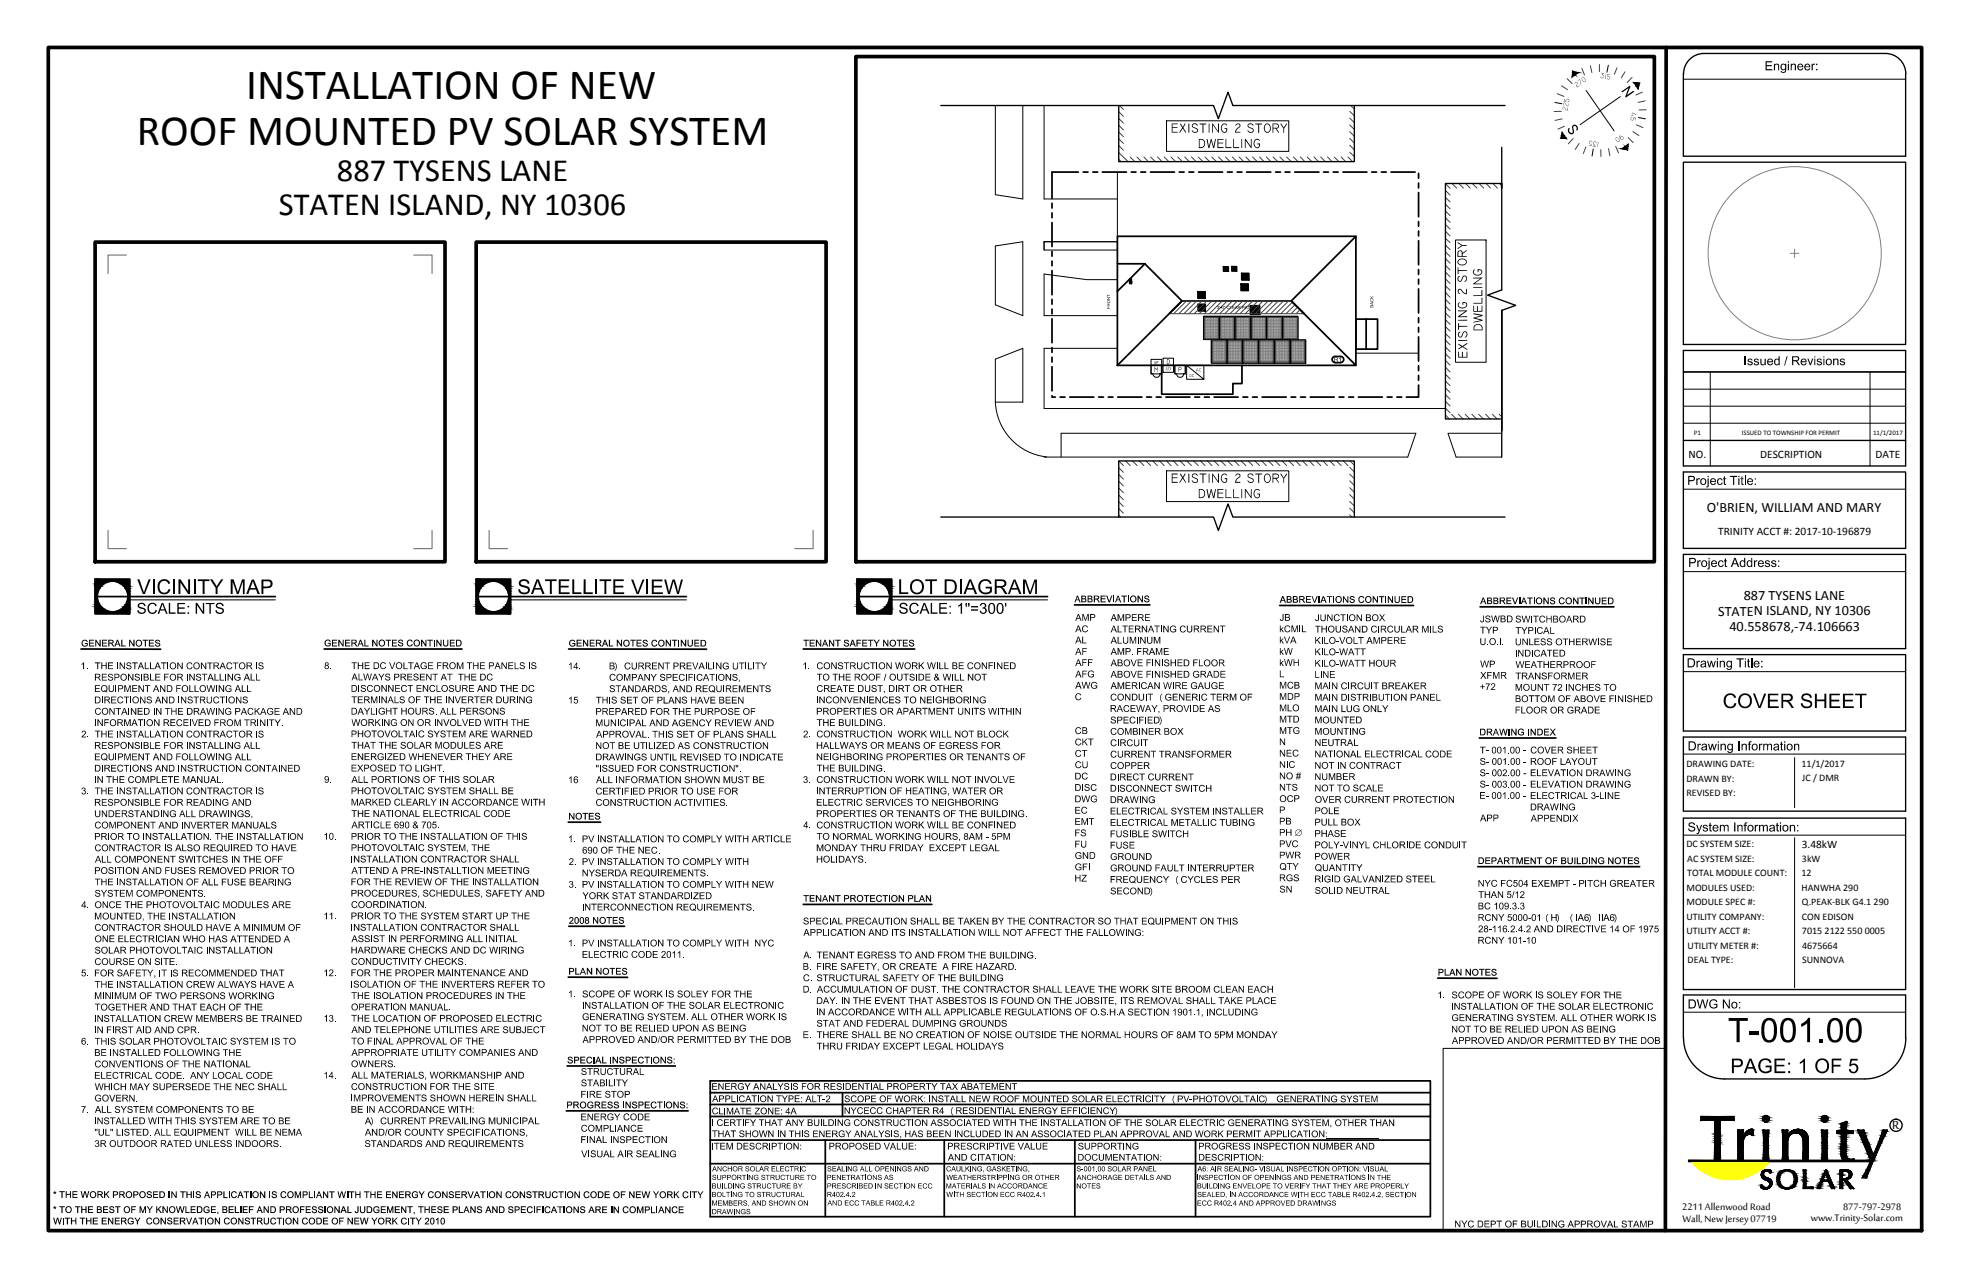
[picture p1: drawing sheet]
<svg xmlns="http://www.w3.org/2000/svg" width="432mm" height="279mm" viewBox="0 0 432 279" stroke-linecap="round" stroke-linejoin="round" font-family="sans-serif">
<defs><g id="words">
<g font-size="9.5">
<text x="53.9" y="21.7">INSTALLATION OF NEW</text>
<text x="29.9" y="31.8">ROOF MOUNTED PV SOLAR SYSTEM</text>
</g>
<g font-size="7.1">
<text x="73.7" y="39.5">887 TYSENS LANE</text>
<text x="61" y="47.1">STATEN ISLAND, NY 10306</text>
<text x="66.6" y="54.6">40.558678,-74.106663</text>
</g>
<text font-size="3.5" x="414.1" y="247.1">R</text>
<g font-size="3.1">
<text x="373.5" y="111.9">O'BRIEN, WILLIAM AND MARY</text>
<text x="381.6" y="131.3">887 TYSENS LANE</text>
<text x="376" y="134.7">STATEN ISLAND, NY 10306</text>
<text x="378.5" y="138">40.558678,-74.106663</text>
</g>
<g font-size="2.8">
<text x="368.2" y="264.8">2211 Allenwood Road</text>
<text x="368.2" y="267.3">Wall, New Jersey 07719</text>
<text x="396.3" y="267.2">www.Trinity-Solar.com</text>
<text x="403.4" y="264.7">877-797-2978</text>
</g>
<g font-size="2.5">
<text x="369.6" y="100.2">NO.</text>
<text x="385.2" y="100.2">DESCRIPTION</text>
<text x="410.5" y="100.2">DATE</text>
<text x="376" y="117">TRINITY ACCT #: 2017-10-196879</text>
<text x="394.3" y="185.6">3.48kW</text>
</g>
<g font-size="2.2">
<text x="369.1" y="167.9">DRAWING DATE:</text>
<text x="394.3" y="167.8">11/1/2017</text>
<text x="369.1" y="171">DRAWN BY:</text>
<text x="394.4" y="171">JC / DMR</text>
<text x="369.1" y="174.2">REVISED BY:</text>
<text x="369.1" y="185.4">DC SYSTEM SIZE:</text>
<text x="369.3" y="188.6">AC SYSTEM SIZE:</text>
<text x="369.3" y="191.7">TOTAL MODULE COUNT:</text>
<text x="394.3" y="191.7">12</text>
<text x="394.4" y="188.6">3kW</text>
<text x="369.1" y="194.9">MODULES USED:</text>
<text x="394.3" y="194.9">HANWHA 290</text>
<text x="394.4" y="198">Q.PEAK-BLK G4.1 290</text>
<text x="369.1" y="198">MODULE SPEC #:</text>
<text x="369.1" y="201.2">UTILITY COMPANY:</text>
<text x="394.4" y="201.2">CON EDISON</text>
<text x="369.1" y="204.4">UTILITY ACCT #:</text>
<text x="369.3" y="207.6">UTILITY METER #:</text>
<text x="394.4" y="204.4">7015 2122 550 0005</text>
<text x="394.4" y="207.6">4675664</text>
<text x="369.3" y="210.7">DEAL TYPE:</text>
<text x="394.4" y="210.7">SUNNOVA</text>
</g>
<g font-size="1.5">
<text x="370.7" y="95.3">P1</text>
<text x="381.2" y="95.3">ISSUED TO TOWNSHIP FOR PERMIT</text>
<text x="409.9" y="95.2">11/1/2017</text>
</g>
</g></defs>
<!-- layer: R - ROOF LINES -->
<g fill="none" stroke="#000" stroke-width=".38">
<path d="M244.5 57.7v22.2M250.6 57.7l-3.3 3.4v.9h.3M250.6 57.7l8.1 8.1-14.2 14.1M267.8 58.4h1v.9h-1zM269.6 58.3h1v1h-1zM271.8 59.8h1.5v1.4h-1.5zM296.7 51.7h-52.2v6h6.1M247.3 61.1l-2.8 2.6M247.6 61.5v.5zM258.7 65.8h23.9l14.1 14.1h-52.2M262.2 63.9h1.5v1.3h-1.5zM262.2 66.6h1.6v1.4h-1.6z"/>
<path d="M271.6 62.2h1.6v1.4h-1.6zM273.7 66.9h2v1.9h-2zM282.6 65.8l14.1-14.1v28.2M299 69.8h-2.3v6.6h2.3M299 69.8h2.5v6.6h-2.5M299 69.8v6.6"/>
</g>
<!-- layer: 0 -->
<g fill="#000" stroke="#000" stroke-width=".22">
<path d="M247.6 61.5v.5zM398.3 258.9h.3zM399.8 258.2h.9zM403.7 257.9h.9zM403.8 256h.5zM404.1 257.9h.6zM404.2 256.3h.8zM404.3 257.8h.5zM404.4 257.7h.5zM404.6 256.5h.6zM404.7 257.3h.5zM397.7 260h.2z"/>
<path d="M400.8 260h.2zM402.7 260h.1zM405 260h.1z"/>
<path d="M267.8 58.4l1 .9v-.9zM267.8 58.4l1 .9h-1z"/>
<path d="M269.6 58.3l1 1v-1zM269.6 58.3l1 1h-1z"/>
<path d="M271.8 59.8l1.5 1.4v-1.4zM271.8 59.8l1.5 1.4h-1.5z"/>
<path d="M247.3 61.1l.3 .4v-.4zM247.3 61.1l.3 .4h-.3z"/>
<path d="M247.3 61.5l.3 .5v-.5zM247.3 61.5l.3 .5h-.3z"/>
<path d="M262.2 63.9l1.5 1.3v-1.3zM262.2 63.9l1.5 1.3h-1.5z"/>
<path d="M262.2 66.6l1.6 1.4v-1.4zM262.2 66.6l1.6 1.4h-1.6z"/>
<path d="M271.6 62.2l1.6 1.4v-1.4zM271.6 62.2l1.6 1.4h-1.6z"/>
<path d="M273.7 66.9l2 1.9v-1.9zM273.7 66.9l2 1.9h-2z"/>
<path d="M397.8 259.9l.4 .1zM397.8 259.9l.4 .1h-.5z"/>
<path d="M397.9 259.8l.4 .1zM397.9 259.8l.4 .1z"/>
<path d="M397.8 259.9h.5zM397.8 259.9h.4z"/>
<path d="M397.9 259.7l.4 .1v-.1zM397.9 259.7l.4 .1h-.4z"/>
<path d="M398 259.5h.3zM398 259.5h.4z"/>
<path d="M398 259.5l.3 .2v-.2zM398 259.5l.3 .2h-.4zM397.9 259.7h.4zM397.9 259.7h.4z"/>
<path d="M398 259.4l.4 .1zM398 259.4l.4 .1z"/>
<path d="M398.1 259.3h.3zM398.1 259.3h.3z"/>
<path d="M398.1 259.3h.3zM398.1 259.3l.3 .1z"/>
<path d="M398.1 259.3h.4zM398.1 259.3h.3z"/>
<path d="M398.2 259.1l.3 .1zM398.2 259.1l.3 .1z"/>
<path d="M398.2 259.2h.3zM398.2 259.2l.3 .1z"/>
<path d="M398.6 258.3h2.1zM398.6 258.3h2.1z"/>
<path d="M398.2 259.1h.4zM398.2 259.1h.3z"/>
<path d="M398.6 258.2h.3zM398.6 258.2h.3zM398.6 258.2h.3zM398.6 258.2h.3zM398.6 258.2h.3zM398.6 258.2h.3z"/>
<path d="M398.6 258.2h.3zM398.6 258.2h.3z"/>
<path d="M398.6 258.2h.5zM398.6 258.2h.5zM398.6 258.2h.5zM398.6 258.2h.5z"/>
<path d="M398.3 258.9l.3 .2v-.2zM398.3 258.9l.3 .2h-.4z"/>
<path d="M398.6 258.2h.3zM398.6 258.2h.3z"/>
<path d="M398.3 258.8l.3 .1v-.1zM398.3 258.8l.3 .1h-.3zM398.3 258.9h.3z"/>
<path d="M398.4 258.7h.3zM398.4 258.7h.3z"/>
<path d="M398.4 258.7h.3zM398.4 258.7l.2 .1z"/>
<path d="M398.7 257.9h.3zM398.7 257.9h.3z"/>
<path d="M398.5 258.5h.3zM398.5 258.5h.4z"/>
<path d="M398.5 258.5h.3zM398.5 258.5h.3z"/>
<path d="M398.5 258.5l.2 .2 .1-.2zM398.5 258.5l.2 .2h-.3z"/>
<path d="M398.9 257.5h.3zM398.9 257.5h.3z"/>
<path d="M398.6 258.2h.3zM398.6 258.2h.3zM398.6 258.2h.3zM398.6 258.2h.3z"/>
<path d="M398.5 258.5h.4zM398.5 258.5h.5z"/>
<path d="M398.6 258.1h.3zM398.6 258.1l.3 .1z"/>
<path d="M398.7 258h.3zM398.7 258h.3z"/>
<path d="M398.7 258h.3zM398.7 258l.2 .1z"/>
<path d="M398.6 258.2h.4zM398.6 258.2h.4zM398.6 258.2h.4zM398.6 258.2h.4zM398.6 258.2h.4zM398.6 258.2h.4zM398.6 258.2h.4zM398.6 258.2h.4zM398.6 258.2h.4zM398.6 258.2h.4z"/>
<path d="M398.8 257.9h.2zM398.8 257.9h.2z"/>
<path d="M398.7 257.9h.3zM398.7 257.9l.3 .1z"/>
<path d="M398.6 258.2h.4zM398.6 258.2h.4zM398.6 258.2h.4zM398.6 258.2h.4zM398.6 258.2h.4zM398.6 258.2h.4zM398.6 258.2h.4zM398.6 258.2h.4z"/>
<path d="M398.8 257.8h.3zM398.8 257.8h.3z"/>
<path d="M398.8 257.8h.3zM398.8 257.8l.2 .1z"/>
<path d="M398.6 258.2h.5zM398.6 258.2h.5zM398.6 258.2h.5zM398.6 258.2h.5zM398.6 258.2h.5zM398.6 258.2h.5zM398.6 258.2h.5zM398.6 258.2h.5z"/>
<path d="M398.9 257.7h.2zM398.9 257.7h.2z"/>
<path d="M398.8 257.7h.3zM398.8 257.7h.3z"/>
<path d="M398.8 257.7h.3zM398.8 257.7l.3 .1z"/>
<path d="M398.6 258.2h.5zM398.6 258.2h.5zM398.6 258.2h.5zM398.6 258.2h.5zM398.6 258.2h.5zM398.6 258.2h.5zM398.6 258.2h.5zM398.6 258.2h.5z"/>
<path d="M398.9 257.6h.2zM398.9 257.6h.2z"/>
<path d="M398.9 257.6h.2zM398.9 257.6l.2 .1z"/>
<path d="M398.6 258.2h.5zM398.6 258.2h.5z"/>
<path d="M398.5 258.5h.6zM398.5 258.5h.8z"/>
<path d="M398.5 258.5h.6zM398.5 258.5h.5z"/>
<path d="M398.9 257.5h.3zM398.9 257.5l.2 .1z"/>
<path d="M398.6 258.2h.6zM398.6 258.2h.6z"/>
<path d="M398.6 258.2h.6zM398.6 258.2h.6z"/>
<path d="M399 257.4h.2zM399 257.4h.2z"/>
<path d="M398.9 257.4h.3zM398.9 257.4h.3z"/>
<path d="M398.9 257.4h.3zM398.9 257.4l.3 .1z"/>
<path d="M399 257.3h.3zM399 257.3h.3z"/>
<path d="M399 257.3h.3zM399 257.3l.2 .1z"/>
<path d="M398.5 258.5h.8zM398.5 258.5h.9z"/>
<path d="M399.3 256.6h.7zM399.3 256.6h.7z"/>
<path d="M399.1 257.1l.2 .1zM399.1 257.1l.2 .1zM399 257.2h.3zM399 257.2h.3z"/>
<path d="M399 257.2h.3zM399 257.2l.3 .1z"/>
<path d="M399.1 257.1h.3zM399.1 257.1h.3z"/>
<path d="M399.1 257.1h.3zM399.1 257.1h.2z"/>
<path d="M398.6 258.2h.8zM398.6 258.2h.8z"/>
<path d="M399.4 256.4h.5zM399.4 256.4h.5z"/>
<path d="M399.1 257h.3zM399.1 257h.3zM399.1 257h.3zM399.1 257h.3z"/>
<path d="M399.1 257h.3zM399.1 257l.3 .1z"/>
<path d="M398.5 258.5h.9zM398.5 258.5h1z"/>
<path d="M399.4 256.3h.5zM399.4 256.3h.5z"/>
<path d="M399.2 256.9h.2zM399.2 256.9h.2z"/>
<path d="M399.1 256.9h.3zM399.1 256.9l.3 .1z"/>
<path d="M398.6 258.2h.8zM398.6 258.2h.8z"/>
<path d="M399.5 256.2h.3zM399.5 256.2h.3z"/>
<path d="M399.2 256.8h.3zM399.2 256.8h.3z"/>
<path d="M399.2 256.8h.3zM399.2 256.8l.2 .1z"/>
<path d="M398.6 258.2h.9zM398.6 258.2h.9z"/>
<path d="M399.5 256.7h.5zM399.5 256.7h.5z"/>
<path d="M399.3 256.7h.2zM399.3 256.7h.2zM399.3 256.7h.2zM399.2 256.7h.3z"/>
<path d="M399.2 256.7h.3zM399.2 256.7l.3 .1z"/>
<path d="M399.5 258.5h1.3zM399.5 258.5h1.3z"/>
<path d="M399.7 257h.5zM399.7 257h.5z"/>
<path d="M399.6 255.9l.1 .1zM399.6 255.9l.1 .1h-.1z"/>
<path d="M399.7 257.1h.5zM399.7 257.1h.5z"/>
<path d="M399.7 257.1h.5zM399.7 257.1h.5zM399.7 257.1h.5zM399.7 257.1h.5z"/>
<path d="M399.6 256h.2zM399.5 256h.3z"/>
<path d="M399.7 257.2h.5zM399.7 257.2h.5z"/>
<path d="M399.5 256l.3 .1zM399.5 256l.3 .1z"/>
<path d="M399.5 256.1h.3zM399.5 256.1h.3zM399.5 256.1h.3zM399.5 256.1h.3z"/>
<path d="M399.5 256.1l.3 .1zM399.5 256.1l.3 .1z"/>
<path d="M399.8 257.3h.5zM399.8 257.3h.5z"/>
<path d="M399.8 257.4h.5zM399.8 257.4h.5z"/>
<path d="M399.5 256.2l.4 .1zM399.5 256.2l.4 .1z"/>
<path d="M399.8 257.4h.5zM399.8 257.4h.5z"/>
<path d="M399.4 256.3h.5zM399.4 256.3h.5z"/>
<path d="M399.4 256.3l.5 .1zM399.4 256.3l.5 .1z"/>
<path d="M399.4 256.4l.6 .1zM399.4 256.4l.6 .1z"/>
<path d="M399.4 256.5h.6zM399.4 256.5h.6z"/>
<path d="M399.4 256.5l.6 .1zM399.4 256.5l.6 .1z"/>
<path d="M399.3 256.6h.7zM399.3 256.6h.7z"/>
<path d="M399.3 256.6l.7 .1zM399.3 256.6l.7 .1z"/>
<path d="M399.3 256.7h.7zM399.3 256.7h.7z"/>
<path d="M399.5 256.7l.6 .1zM399.5 256.7l.6 .1z"/>
<path d="M399.5 256.8h.6zM399.5 256.8h.6z"/>
<path d="M399.6 256.8l.5 .1zM399.6 256.8l.5 .1z"/>
<path d="M399.6 256.9h.5zM399.6 256.9h.5z"/>
<path d="M399.6 256.9l.6 .1zM399.6 256.9l.6 .1z"/>
<path d="M399.6 257h.6zM399.6 257h.6z"/>
<path d="M399.7 257l.5 .1zM399.7 257l.5 .1z"/>
<path d="M399.7 257.1h.5zM399.7 257.1h.5z"/>
<path d="M400.2 258.2h.5zM400.2 258.2h.5z"/>
<path d="M399.7 257.1h.5zM399.7 257.1h.5z"/>
<path d="M399.7 257.1l.5 .1zM399.7 257.1l.5 .1z"/>
<path d="M399.7 257.2h.5zM399.7 257.2h.5z"/>
<path d="M399.7 257.2l.6 .1zM399.7 257.2l.6 .1z"/>
<path d="M400.2 258.5h.6zM400.2 258.5h.6z"/>
<path d="M400.2 258.5h.6zM400.2 258.5h.6z"/>
<path d="M399.8 257.3h.5zM399.8 257.3h.5z"/>
<path d="M399.8 257.3l.5 .1zM399.8 257.3l.5 .1z"/>
<path d="M399.8 257.4h.5zM399.8 257.4h.5z"/>
<path d="M400.3 258.5h.5zM400.3 258.5h.5zM400.3 258.5h.5zM400.3 258.5h.5z"/>
<path d="M400.3 258.6h.5zM400.3 258.6h.5z"/>
<path d="M399.8 257.4l.6 .1zM399.8 257.4l.6 .1z"/>
<path d="M400.3 258.7h.6zM400.3 258.7h.6z"/>
<path d="M399.9 257.5h.5zM399.9 257.5h.5z"/>
<path d="M399.9 257.5l.5 .1zM399.9 257.5l.5 .1z"/>
<path d="M400.4 258.8h.5zM400.4 258.8h.5zM400.4 258.8h.5zM400.4 258.8h.5zM400.4 258.8h.5zM400.4 258.8h.5z"/>
<path d="M399.9 257.6h.5zM399.9 257.6h.5z"/>
<path d="M399.9 257.6l.5 .1zM399.9 257.6l.5 .1z"/>
<path d="M399.9 257.7h.6zM399.9 257.7h.6zM400 257.7h.5zM400 257.7h.5z"/>
<path d="M400.4 258.9h.6zM400.4 258.9h.6z"/>
<path d="M400 257.7l.5 .1zM400 257.7l.5 .1z"/>
<path d="M400 257.8l.5 .1zM400 257.8l.5 .1z"/>
<path d="M400 257.9h.5zM400 257.9h.5z"/>
<path d="M400 257.9h.5zM400 257.9h.5z"/>
<path d="M400 257.9l.6 .1zM400 257.9l.6 .1z"/>
<path d="M400.5 259.2h.6zM400.5 259.2h.6z"/>
<path d="M400.5 259.2h.6zM400.5 259.2h.6z"/>
<path d="M400.1 258h.5zM400.1 258h.5z"/>
<path d="M400.1 258l.5 .1zM400.1 258l.5 .1z"/>
<path d="M400.1 258.1l.5 .1zM400.1 258.1l.5 .1z"/>
<path d="M400.2 258.2h.5zM400.2 258.2h.5z"/>
<path d="M400.2 258.2h.5zM400.2 258.2h.5z"/>
<path d="M400.2 258.2h.5zM400 258.2h.7z"/>
<path d="M400 258.2h.7zM399.9 258.2h.8z"/>
<path d="M399.9 258.2h.8zM399.8 258.2h.9zM399.8 258.2h.9z"/>
<path d="M399.8 258.2h.9zM399.7 258.2h1z"/>
<path d="M399.7 258.2h1zM399.5 258.2h1.2z"/>
<path d="M398.6 258.2l2.1 .1zM398.6 258.2l2.1 .1z"/>
<path d="M398.6 258.3l2.1 .1zM398.6 258.3l2.1 .1z"/>
<path d="M398.5 258.4h2.3zM398.5 258.4h2.3z"/>
<path d="M398.5 258.4h2.3zM398.5 258.4h2.3z"/>
<path d="M398.5 258.4l2.3 .1zM398.5 258.5h2.3z"/>
<path d="M399.5 258.5h1.3zM399.5 258.5h1.3z"/>
<path d="M399.7 258.5h1.1zM399.7 258.5h1.1z"/>
<path d="M399.8 258.5h1zM399.8 258.5h1z"/>
<path d="M399.9 258.5h.9zM399.9 258.5h.9z"/>
<path d="M400 258.5h.8zM400 258.5h.8z"/>
<path d="M400.2 258.5h.6zM400.2 258.5h.6z"/>
<path d="M400.2 258.5h.6zM400.2 258.5h.6z"/>
<path d="M400.3 258.5l.5 .1zM400.3 258.5l.5 .1z"/>
<path d="M400.3 258.6h.5zM400.3 258.6h.5z"/>
<path d="M400.3 258.6h.5zM400.3 258.6h.5z"/>
<path d="M400.3 258.6l.5 .1zM400.3 258.6l.5 .1z"/>
<path d="M400.3 258.7h.6zM400.3 258.7h.6zM400.3 258.7h.6zM400.3 258.7h.6z"/>
<path d="M400.3 258.7h.6zM400.3 258.7h.6z"/>
<path d="M400.3 258.7l.6 .1zM400.3 258.7l.6 .1z"/>
<path d="M400.3 258.8h.6zM400.3 258.8h.6z"/>
<path d="M400.4 258.8h.5zM400.4 258.8h.5z"/>
<path d="M400.4 258.8h.5zM400.4 258.8h.5z"/>
<path d="M400.4 258.8h.5zM400.4 258.8h.5z"/>
<path d="M400.4 258.8l.6 .1zM400.4 258.8l.6 .1z"/>
<path d="M400.4 258.9h.6zM400.4 258.9h.6z"/>
<path d="M400.4 258.9l.6 .1zM400.4 258.9l.6 .1z"/>
<path d="M400.5 259h.5zM400.5 259h.5zM400.5 259h.5zM400.5 259h.5z"/>
<path d="M400.5 259l.5 .1zM400.5 259l.5 .1z"/>
<path d="M400.5 259.1h.6zM400.5 259.1h.6z"/>
<path d="M400.5 259.1h.6zM400.5 259.1h.6zM400.5 259.1h.6zM400.5 259.1h.6z"/>
<path d="M400.5 259.1l.6 .1zM400.5 259.1l.6 .1z"/>
<path d="M400.5 259.2h.6zM400.5 259.2h.6z"/>
<path d="M400.5 259.2l.6 .1zM400.5 259.2l.6 .1zM400.6 259.3h.5zM400.6 259.3h.5zM400.6 259.3h.5zM400.6 259.3h.5z"/>
<path d="M400.6 259.3h.5zM400.6 259.3h.5z"/>
<path d="M400.6 259.3h.5zM400.6 259.3h.5z"/>
<path d="M400.6 259.3l.6 .1zM400.6 259.3l.6 .1z"/>
<path d="M400.6 259.4l.6 .1zM400.6 259.4l.6 .1z"/>
<path d="M400.6 259.5h.6zM400.6 259.5h.6z"/>
<path d="M400.7 259.5l.6 .1-.1-.1zM400.7 259.5l.6 .1h-.6zM400.7 259.6h.6zM400.7 259.6h.6z"/>
<path d="M400.7 259.6l.6 .1v-.1zM400.7 259.6l.6 .1h-.5z"/>
<path d="M400.8 259.7l.5 .1zM400.8 259.7l.5 .1z"/>
<path d="M400.8 259.8l.6 .1zM400.8 259.8l.6 .1z"/>
<path d="M400.8 259.9h.6zM400.8 259.9h.6z"/>
<path d="M400.8 259.9h.6zM400.8 259.9h.6z"/>
<path d="M400.8 259.9l.7 .1zM400.8 259.9l.7 .1z"/>
<path d="M402.7 256h1.7zM402.7 256h1.7z"/>
<path d="M402.7 256h1.8zM402.7 256h1.8zM402.7 256h1.8zM402.7 256h1.8zM402.7 256h1.8zM402.7 256h1.8z"/>
<path d="M402.7 256.1h1.9zM402.7 256.1h1.9zM402.7 256.1h1.9zM402.7 256.1h1.9zM402.7 256.1h1.9zM402.7 256.1h1.9z"/>
<path d="M402.7 256.2h2.2zM402.7 256.2h2.2zM402.7 256.2h2.2zM402.7 256.2h2.2zM402.7 256.2h2.2zM402.7 256.2h2.2z"/>
<path d="M402.7 256.3h.6zM402.7 256.3h.6z"/>
<path d="M402.7 256.3h.6zM402.7 256.3h.6z"/>
<path d="M402.7 256.4h.6zM402.7 256.4h.6z"/>
<path d="M402.7 256.6h.6zM402.7 256.6h.6z"/>
<path d="M402.7 256.6h.6zM402.7 256.6h.6z"/>
<path d="M402.7 256.6h.6zM402.7 256.6h.6z"/>
<path d="M402.7 256.7h.6zM402.7 256.7h.6z"/>
<path d="M402.7 256.9h.6zM402.7 256.9h.6z"/>
<path d="M402.7 257.1h.6zM402.7 257.1h.6z"/>
<path d="M402.7 257.5h.5zM402.7 257.5h.5z"/>
<path d="M402.7 257.6h.5zM402.7 257.6h.5zM402.7 257.6h.5zM402.7 257.6h.5z"/>
<path d="M402.7 257.6h.5zM402.7 257.6h.5z"/>
<path d="M402.7 257.6h.5zM402.7 257.6h.5z"/>
<path d="M402.7 257.6h.5zM402.7 257.6h.5z"/>
<path d="M402.7 257.9h.5zM402.7 257.9h.5z"/>
<path d="M402.7 257.9h1.9zM402.7 257.9h1.9z"/>
<path d="M402.7 257.9h1.9zM402.7 257.9h1.9zM402.7 257.9h1.9zM402.7 257.9h1.9z"/>
<path d="M402.7 258h1.8zM402.7 258h1.8zM402.7 258h1.8zM402.7 258h1.8zM402.7 258h1.8zM402.7 258h1.8z"/>
<path d="M402.7 258h1.7zM402.7 258h1.7zM402.7 258h1.7zM402.7 258h1.7zM402.7 258h1.7zM402.7 258h1.8z"/>
<path d="M402.7 258h1.6zM402.7 258h1.6zM402.7 258h1.6zM402.7 258h1.6zM402.7 258h1.6zM402.7 258h1.7z"/>
<path d="M402.7 258h1.5zM402.7 258h1.5z"/>
<path d="M402.7 258h1.4zM402.7 258h1.4zM402.7 258h1.4zM402.7 258h1.4zM402.7 258h1.4zM402.7 258h1.5z"/>
<path d="M402.7 258.1h1.4zM402.7 258.1h1.4zM402.7 258.1h1.4zM402.7 258.1h1.4z"/>
<path d="M402.7 258.1h.5zM402.7 258.1h.5z"/>
<path d="M402.7 258.1h.5zM402.7 258.1h.5z"/>
<path d="M402.7 258.1h.5zM402.7 258.1h.5z"/>
<path d="M402.7 258.2h.5zM402.7 258.2h.5z"/>
<path d="M402.7 258.2h.5zM402.7 258.2h.5z"/>
<path d="M402.7 258.4h.5zM402.7 258.4h.5z"/>
<path d="M402.7 258.5h.5zM402.7 258.5h.5zM402.7 258.5h.5zM402.7 258.5h.5z"/>
<path d="M402.7 258.6h.5zM402.7 258.6h.5z"/>
<path d="M402.7 256h.2zM402.7 256h.2z"/>
<path d="M402.7 256h.3zM402.7 256h.3z"/>
<path d="M402.7 256h.4zM402.7 256h.4z"/>
<path d="M402.7 257.3l.5 .1zM402.7 257.3l.5 .1z"/>
<path d="M402.7 257.4h.5zM402.7 257.4h.5z"/>
<path d="M402.7 257.4l.5 .1zM402.7 257.4l.5 .1z"/>
<path d="M402.7 257.5h.5zM402.7 257.5h.5zM402.7 257.5h.5zM402.7 257.5h.5z"/>
<path d="M402.7 257.5l.5 .1zM402.7 257.5l.5 .1z"/>
<path d="M402.7 257.6h.5zM402.7 257.6h.5z"/>
<path d="M402.7 257.6l.5 .1zM402.7 257.6l.5 .1z"/>
<path d="M402.7 257.7h.5zM402.7 257.7h.5zM402.7 257.7h.5zM402.7 257.7h.5z"/>
<path d="M402.7 257.7l.5 .1zM402.7 257.7l.5 .1z"/>
<path d="M402.7 257.8l.5 .1zM402.7 257.8l.5 .1z"/>
<path d="M402.7 257.9h.7zM402.7 257.9h.7z"/>
<path d="M402.7 258.1l.5 .1zM402.7 258.1l.5 .1z"/>
<path d="M402.7 258.2h.5zM402.7 258.2h.5z"/>
<path d="M402.7 258.2h.5zM402.7 258.2h.5z"/>
<path d="M402.7 258.2l.5 .1zM402.7 258.2l.5 .1z"/>
<path d="M402.7 258.3h.5zM402.7 258.3h.5z"/>
<path d="M402.7 258.3l.5 .1zM402.7 258.3l.5 .1z"/>
<path d="M402.7 258.4l.5 .1zM402.7 258.4l.5 .1z"/>
<path d="M402.7 258.5h.5zM402.7 258.5h.5z"/>
<path d="M402.7 258.5l.5 .1zM402.7 258.5l.5 .1z"/>
<path d="M402.7 258.6l.5 .1v-.1zM402.7 258.6l.5 .1h-.5z"/>
<path d="M402.7 258.7l.5 .1zM402.7 258.7l.5 .1z"/>
<path d="M402.7 258.8h.5zM402.7 258.8h.5z"/>
<path d="M402.7 258.8l.6 .1zM402.7 258.8l.6 .1z"/>
<path d="M402.7 256.3h.6zM402.7 256.3h.7z"/>
<path d="M402.7 256.3h.6zM402.7 256.3h.6z"/>
<path d="M402.7 256.3h.6zM402.7 256.3h.6z"/>
<path d="M402.7 256.3l.6 .1zM402.7 256.3l.6 .1z"/>
<path d="M402.7 256.4l.6 .1zM402.7 256.4l.6 .1z"/>
<path d="M402.7 256.5l.6 .1zM402.7 256.5l.6 .1z"/>
<path d="M402.7 256.6h.6zM402.7 256.6h.6z"/>
<path d="M402.7 256.6l.6 .1zM402.7 256.6l.6 .1z"/>
<path d="M402.7 256.7h.6zM402.7 256.7h.6z"/>
<path d="M402.7 256.7l.6 .1zM402.7 256.7l.6 .1zM402.7 256.8h.6zM402.7 256.8h.6z"/>
<path d="M402.7 256.8l.6 .1v-.1zM402.7 256.8l.6 .1h-.6z"/>
<path d="M402.7 256.9h.6zM402.7 256.9h.6z"/>
<path d="M402.7 256.9l.6 .2v-.2zM402.7 256.9l.6 .2h-.6z"/>
<path d="M402.7 257.1l.6 .1v-.1zM402.7 257.1l.6 .1h-.6z"/>
<path d="M402.7 257.2h.6zM402.7 257.2h.6z"/>
<path d="M402.7 257.2h.6zM402.7 257.2l.5 .1z"/>
<path d="M402.7 258.9l.6 .1v-.1zM402.7 258.9l.6 .1h-.6z"/>
<path d="M402.7 259l.6 .1zM402.7 259l.6 .1z"/>
<path d="M402.7 259.1h.6zM402.7 259.1h.6z"/>
<path d="M402.7 259.1l.6 .1zM402.7 259.1l.6 .1z"/>
<path d="M402.7 259.2l.6 .1v-.1zM402.7 259.2l.6 .1h-.6zM402.7 259.3h.6zM402.7 259.3h.6z"/>
<path d="M402.7 259.3l.6 .1zM402.7 259.3l.6 .1z"/>
<path d="M402.7 259.4h.6zM402.7 259.4h.6zM402.7 259.4h.6zM402.7 259.4h.6z"/>
<path d="M402.7 259.4l.6 .1zM402.7 259.4l.6 .1z"/>
<path d="M402.7 259.5l.6 .1zM402.7 259.5l.6 .1zM402.7 259.6h.6zM402.7 259.6h.6z"/>
<path d="M402.7 259.6h.6zM402.7 259.6h.6z"/>
<path d="M402.7 259.6l.6 .1zM402.7 259.6l.6 .1z"/>
<path d="M402.7 259.7l.6 .1zM402.7 259.7l.6 .1z"/>
<path d="M402.7 259.8l.6 .1zM402.7 259.8l.6 .1z"/>
<path d="M402.7 259.9h.6zM402.7 259.9h.6z"/>
<path d="M402.7 259.9l.6 .1zM402.7 259.9l.6 .1z"/>
<path d="M402.7 256h.6zM402.7 256h.6z"/>
<path d="M403.4 256h1zM403.4 256h1z"/>
<path d="M402.7 256h.7zM402.7 256h.7z"/>
<path d="M403.5 258.1h.6zM403.5 258.1h.6z"/>
<path d="M403.5 258.1h.6zM403.5 258.1h.6z"/>
<path d="M403.5 258.1h.6zM403.5 258.1h.6z"/>
<path d="M402.7 256.2h.8zM402.7 256.2h.9z"/>
<path d="M402.7 256.2h.8zM402.7 256.2l.7 .1z"/>
<path d="M403.5 258.2h.6zM403.5 258.2h.6zM403.5 258.2h.6zM403.5 258.2h.6z"/>
<path d="M402.7 257.9h.8zM402.7 257.9h.8z"/>
<path d="M402.7 256.2h.9zM402.7 256.2h.9zM402.7 256.2h.9zM402.7 256.2h1.1z"/>
<path d="M403.6 258.3h.7zM403.6 258.3h.7z"/>
<path d="M403.7 257.9h.9zM403.7 257.9h.9z"/>
<path d="M402.7 257.9h1zM402.7 257.9h1z"/>
<path d="M403.7 256h.6zM403.8 256h.5zM403.8 256h.5zM403.8 256h.5zM403.8 256h.5zM403.8 256h.5zM403.8 256h.5zM403.8 256h.5zM403.8 256h.5zM403.8 256h.5zM403.8 256h.5z"/>
<path d="M403.7 256h.6zM403.7 256h.6z"/>
<path d="M403.8 256h.4zM403.8 256h.4z"/>
<path d="M403.9 256h.2zM403.9 256h.2zM403.9 256h.2zM403.9 256h.2zM403.9 256h.2zM403.9 256h.2zM403.9 256h.2z"/>
<path d="M403.9 256h.2zM403.9 256h.2zM403.9 256h.2zM403.9 256h.2zM403.9 256h.2z"/>
<path d="M404 257.9h.7zM404 257.9h.7z"/>
<path d="M404 256h.1zM404 256h.1zM404 256h.1zM404 256h.1zM404 256h.1zM404 256h.1zM404 256h.1zM404 256h.1zM404 256h.1z"/>
<path d="M404 256h.1zM403.9 256h.2zM403.9 256h.2zM403.9 256h.2z"/>
<path d="M402.7 258h1.4zM402.7 258h1.4zM402.7 258h1.4zM402.7 258h1.4z"/>
<path d="M402.7 258h1.4zM402.7 258l1.4 .1zM402.7 258.1h1.4zM402.7 258.1h1.4zM402.7 258.1h1.4zM402.7 258.1h1.4z"/>
<path d="M402.7 258.1h1.4zM402.7 258.1h1.4zM402.7 258.1h1.4zM402.7 258.1h1.4z"/>
<path d="M402.7 258.1h1.4zM402.7 258.1h1.4zM402.7 258.1h1.4zM402.7 258.1h1.4z"/>
<path d="M403.5 258.1l.6 .1zM403.5 258.1l.6 .1z"/>
<path d="M403.5 258.2h.6zM403.5 258.2h.6z"/>
<path d="M403.5 258.2h.7zM403.5 258.2h.7z"/>
<path d="M403.9 256h.3zM403.9 256h.3z"/>
<path d="M403.9 256h.3zM403.8 256h.4zM403.8 256h.4zM403.8 256h.4zM403.8 256h.4zM403.8 256h.4zM403.8 256h.4zM403.8 256h.4z"/>
<path d="M404.2 256.3h.8zM404.2 256.3h.8z"/>
<path d="M402.7 258h1.5zM402.7 258h1.5zM402.7 258h1.5zM402.7 258h1.5z"/>
<path d="M403.5 258.2h.7zM403.5 258.2h.7z"/>
<path d="M403.6 258.2l.7 .1zM403.6 258.2l.7 .1z"/>
<path d="M403.8 256h.4zM403.8 256h.4z"/>
<path d="M403.8 256h.4zM403.8 256h.4zM403.8 256h.4zM403.8 256h.4zM403.8 256h.4zM403.8 256h.4zM403.8 256h.4zM403.8 256h.4zM403.8 256h.4zM403.8 256h.4z"/>
<path d="M403.8 256h.4zM403.8 256h.4z"/>
<path d="M402.7 258h1.5zM402.7 258h1.6z"/>
<path d="M402.7 258h1.6zM402.7 258h1.6z"/>
<path d="M402.7 258h1.6zM402.7 258h1.6zM402.7 258h1.6zM402.7 258h1.6z"/>
<path d="M403.6 258.3l.7 .1zM403.6 258.3l.7 .1z"/>
<path d="M403.7 256h.6zM403.7 256h.6zM403.7 256h.6zM403.7 256h.6z"/>
<path d="M403.7 256h.6zM403.7 256h.6z"/>
<path d="M403.7 256h.7zM403.6 256h.8zM403.6 256h.8zM403.6 256h.8z"/>
<path d="M404.3 256.3h.7zM404.3 256.3h.7zM404.3 256.3h.7zM404.3 256.3h.7z"/>
<path d="M403.7 258.4h.7zM403.7 258.4h.7z"/>
<path d="M403.6 256h.8zM403.6 256h.8z"/>
<path d="M403.6 256h.8zM403.5 256h.9z"/>
<path d="M402.7 258h1.7zM402.7 258h1.7zM402.7 258h1.7zM402.7 258h1.7z"/>
<path d="M403.7 258.4l.7 .1zM403.7 258.4l.7 .1z"/>
<path d="M404.4 259.2h.6zM404.4 259.2h.6z"/>
<path d="M403.5 256h.9zM403.5 256h.9zM403.5 256h.9zM403.5 256h.9z"/>
<path d="M403.5 256h.9zM403.4 256h1z"/>
<path d="M404.4 256.3h.7zM404.4 256.3h.7zM404.4 256.3h.7zM404.4 256.3h.7z"/>
<path d="M402.7 256h1.7zM402.7 256h1.7zM402.7 256h1.7zM402.7 256h1.7z"/>
<path d="M404.4 257.7h.5zM404.4 257.7h.5zM404.4 257.7h.5zM404.4 257.7h.5z"/>
<path d="M402.7 258h1.7zM402.7 258h1.7zM402.7 258h1.7zM402.7 258h1.7z"/>
<path d="M403.8 258.5h.6zM403.8 258.5h.6z"/>
<path d="M403.8 258.5l.7 .1zM403.8 258.5l.7 .1z"/>
<path d="M403.9 258.6h.6zM403.9 258.6h.6z"/>
<path d="M402.7 256h1.8zM402.7 256h1.8zM402.7 256h1.8zM402.7 256h1.8z"/>
<path d="M404.5 256.4h.6zM404.5 256.4h.6z"/>
<path d="M404.5 256.5h.7zM404.6 256.5h.6zM404.6 256.5h.6z"/>
<path d="M404.5 257.6h.5zM404.5 257.6h.5z"/>
<path d="M404.5 257.6h.5zM404.5 257.6h.5z"/>
<path d="M402.7 257.9h1.8zM402.7 257.9h1.8zM402.7 257.9h1.8zM402.7 257.9h1.9z"/>
<path d="M402.7 257.9l1.8 .1zM402.7 257.9l1.8 .1z"/>
<path d="M403.9 258.6l.6 .1zM403.9 258.6l.6 .1z"/>
<path d="M403.9 258.7h.7zM403.9 258.7h.7z"/>
<path d="M402.7 256h1.9zM402.7 256h1.9z"/>
<path d="M402.7 256l1.9 .1zM402.7 256l1.9 .1z"/>
<path d="M404.6 257.5h.5zM404.6 257.5h.5z"/>
<path d="M402.7 257.9h1.9zM402.7 257.9h1.9z"/>
<path d="M404.6 257.5h.5zM404.6 257.5h.5z"/>
<path d="M403.8 257.9h.8zM403.7 257.9h.9zM403.7 257.9h.9z"/>
<path d="M404 258.7h.6zM404 258.7h.6z"/>
<path d="M404 258.7l.6 .1zM404 258.7l.6 .1z"/>
<path d="M404 258.8h.7zM404 258.8h.7z"/>
<path d="M402.7 256.1h2zM402.7 256.1h2zM402.7 256.1h2zM402.7 256.1h2z"/>
<path d="M404.7 256.6h.5zM404.7 256.6h.5zM404.7 256.6h.5zM404.7 256.6h.5z"/>
<path d="M404 257.9h.7zM403.9 257.9h.8zM403.9 257.9h.8zM403.9 257.9h.8z"/>
<path d="M403.9 257.9h.8zM403.8 257.9h.9z"/>
<path d="M403.8 257.9h.9zM403.8 257.9h.8zM403.8 257.9h.8zM403.8 257.9h.8z"/>
<path d="M402.7 256.1h2zM402.7 256.1h2zM402.7 256.1h2zM402.7 256.1h2z"/>
<path d="M402.7 256.1h2zM402.7 256.1h2z"/>
<path d="M404.7 256.6h.5zM404.7 256.6h.5z"/>
<path d="M404.7 256.7h.5zM404.7 256.7h.5z"/>
<path d="M404.7 257.3h.5zM404.7 257.3h.5z"/>
<path d="M404.7 257.3h.5zM404.7 257.3h.5z"/>
<path d="M404.7 257.4h.5zM404.7 257.4h.5z"/>
<path d="M404.1 257.8l.6 .1zM404.1 257.8l.6 .1zM404 257.9h.7z"/>
<path d="M404 257.9h.7zM404 257.9h.7z"/>
<path d="M404.1 258.8h.6zM404.1 258.8h.6z"/>
<path d="M404.1 258.8l.6 .1zM404.1 258.8l.6 .1z"/>
<path d="M404.1 258.9h.6zM404.1 258.9h.6z"/>
<path d="M404.7 259.6h.6zM404.7 259.6h.6z"/>
<path d="M402.7 256.1h2zM402.7 256.1h2zM402.7 256.1h2zM402.7 256.1h2z"/>
<path d="M404.7 256.8h.5zM404.7 256.8h.5z"/>
<path d="M404.7 256.8h.5zM404.7 256.8h.5zM404.7 256.8h.5zM404.7 256.8h.5z"/>
<path d="M404.7 256.9h.6zM404.7 256.9h.6z"/>
<path d="M404.7 257h.6zM404.7 257h.6z"/>
<path d="M404.7 257h.5zM404.7 257h.5zM404.7 257h.5zM404.7 257h.5z"/>
<path d="M404.7 257h.5zM404.7 257h.5z"/>
<path d="M404.7 257.1h.5zM404.7 257.1h.5z"/>
<path d="M404.7 257.2h.5zM404.7 257.2h.5z"/>
<path d="M404.7 257.2h.5zM404.7 257.2h.5z"/>
<path d="M404.2 257.8h.5zM404.2 257.8h.6z"/>
<path d="M404.2 257.8h.5zM404.1 257.8h.6zM404.1 257.8h.6zM404.1 257.8h.6z"/>
<path d="M404.1 257.8h.6zM404.1 257.8h.6z"/>
<path d="M404.1 257.8h.6zM404.1 257.8h.6z"/>
<path d="M404.1 258.9l.7 .1zM404.1 258.9l.7 .1z"/>
<path d="M402.7 256.1h2.1zM402.7 256.1h2.1zM402.7 256.1h2.1zM402.7 256.1h2.1z"/>
<path d="M402.7 256.1l2.1 .1zM402.7 256.1l2.1 .1zM402.7 256.2h2.1zM402.7 256.2h2.1zM402.7 256.2h2.1zM402.7 256.2h2.1zM402.7 256.2h2.1zM402.7 256.2h2.1z"/>
<path d="M404.2 257.8h.6zM404.2 257.8h.6z"/>
<path d="M404.2 257.8h.6zM404.2 257.8h.6z"/>
<path d="M404.2 257.8h.6zM404.2 257.8h.6z"/>
<path d="M404.1 259h.7zM404.1 259h.7z"/>
<path d="M404.3 257.7l.5 .1zM404.3 257.7l.5 .1zM404.2 257.8h.6z"/>
<path d="M404.2 259l.7 .1zM404.2 259l.7 .1z"/>
<path d="M402.7 256.2h2.2zM402.7 256.2h2.2zM402.7 256.2h2.2zM402.7 256.2h2.2zM402.7 256.2h2.2zM402.7 256.2h2.2zM402.7 256.2h2.2zM402.7 256.2h2.2z"/>
<path d="M404.4 257.7h.5zM404.4 257.7h.5z"/>
<path d="M404.4 257.7h.5zM404.4 257.7h.5z"/>
<path d="M404.4 257.7h.5zM404.3 257.7h.6zM404.3 257.7h.6zM404.3 257.7h.6z"/>
<path d="M404.3 257.7h.6zM404.3 257.7h.5zM404.3 257.7h.5zM404.3 257.7h.5z"/>
<path d="M404.2 259.1h.7zM404.2 259.1h.7z"/>
<path d="M403.8 256.2h1.1zM403.8 256.2h1.1z"/>
<path d="M403.9 256.2h1zM403.9 256.2h1z"/>
<path d="M404.3 259.1h.6zM404.3 259.1h.6z"/>
<path d="M404.3 259.1l.7 .1zM404.3 259.1l.7 .1z"/>
<path d="M404 256.2l.9 .1zM404 256.2l.9 .1z"/>
<path d="M404 256.3h.9zM404 256.3h.9z"/>
<path d="M404.1 256.3h.8zM404.1 256.3h.8z"/>
<path d="M404.1 256.3h.9zM404.1 256.3h.9z"/>
<path d="M404.4 257.7h.5zM404.4 257.7h.5zM404.4 257.7h.5zM404.4 257.7h.5zM404.4 257.7h.5zM404.4 257.7h.5zM404.4 257.7h.5z"/>
<path d="M404.2 256.3h.8zM404.2 256.3h.8zM404.2 256.3h.8z"/>
<path d="M404.3 256.3h.7zM404.3 256.3h.7z"/>
<path d="M404.5 257.6h.5zM404.5 257.6h.5zM404.5 257.6h.5zM404.5 257.6h.5zM404.5 257.6h.5zM404.5 257.6h.5z"/>
<path d="M404.5 257.6l.5 .1zM404.5 257.6l.5 .1z"/>
<path d="M404.5 257.7h.5zM404.4 257.7h.5z"/>
<path d="M404.4 259.2l.6 .1zM404.4 259.2l.6 .1z"/>
<path d="M404.3 256.3h.7zM404.3 256.3h.7z"/>
<path d="M404.4 256.3h.7zM404.4 256.3h.7z"/>
<path d="M404.6 257.6h.4zM404.5 257.6h.5z"/>
<path d="M404.5 257.6h.5zM404.5 257.6h.5z"/>
<path d="M404.4 259.3h.7zM404.4 259.3h.7z"/>
<path d="M404.4 256.3l.7 .1zM404.4 256.3l.7 .1z"/>
<path d="M404.6 257.5h.5zM404.6 257.5h.5z"/>
<path d="M404.6 257.5h.5zM404.6 257.5h.5z"/>
<path d="M404.6 257.5h.5zM404.6 257.5h.5zM404.6 257.5h.5zM404.6 257.5h.5z"/>
<path d="M404.6 257.5h.5zM404.6 257.5l.4 .1z"/>
<path d="M404.4 259.3l.7 .1zM404.4 259.3l.7 .1z"/>
<path d="M404.4 256.4h.7zM404.4 256.4h.7z"/>
<path d="M404.4 256.4h.7zM404.4 256.4h.7z"/>
<path d="M404.5 256.4h.6zM404.5 256.4h.6z"/>
<path d="M404.5 256.4h.6zM404.5 256.4h.6z"/>
<path d="M404.5 256.4l.7 .1zM404.5 256.4l.7 .1zM404.5 256.5h.7z"/>
<path d="M404.7 257.4h.4zM404.7 257.4h.5z"/>
<path d="M404.7 257.4h.4zM404.6 257.4h.5z"/>
<path d="M404.6 257.4l.5 .1zM404.6 257.4l.5 .1z"/>
<path d="M404.5 259.4l.7 .1zM404.5 259.4l.7 .1z"/>
<path d="M404.6 256.5h.6zM404.6 256.5h.6zM404.6 256.5h.6z"/>
<path d="M404.7 257.4h.5zM404.7 257.4h.5z"/>
<path d="M404.7 257.4h.5zM404.7 257.4h.5zM404.7 257.4h.5zM404.7 257.4h.5zM404.7 257.4h.5zM404.7 257.4h.5z"/>
<path d="M404.7 257.4h.5zM404.7 257.4h.5z"/>
<path d="M404.6 259.5h.6zM404.6 259.5h.6z"/>
<path d="M404.6 256.5h.6zM404.6 256.5h.6zM404.6 256.5h.6zM404.6 256.5h.6z"/>
<path d="M404.6 256.5l.6 .1zM404.6 256.5l.6 .1zM404.6 256.6h.6zM404.6 256.6h.6z"/>
<path d="M404.6 256.6h.6zM404.6 256.6h.6z"/>
<path d="M404.7 256.6h.5zM404.7 256.6h.5z"/>
<path d="M404.7 256.6h.5zM404.7 256.6h.5z"/>
<path d="M404.7 256.6h.5zM404.7 256.6h.5zM404.7 256.6h.5zM404.7 256.6h.5z"/>
<path d="M404.7 257.2h.5zM404.7 257.2h.5z"/>
<path d="M404.7 257.2l.5 .1zM404.7 257.2l.5 .1zM404.7 257.3h.5z"/>
<path d="M404.7 257.3h.5zM404.7 257.3h.5zM404.7 257.3h.5zM404.7 257.3h.5z"/>
<path d="M404.7 257.3l.5 .1zM404.7 257.3l.5 .1z"/>
<path d="M404.7 256.6l.5 .1zM404.7 256.6l.5 .1zM404.7 256.7h.5zM404.7 256.7h.5z"/>
<path d="M404.7 256.7h.5zM404.7 256.7h.5z"/>
<path d="M404.7 256.7h.5zM404.7 256.7h.5z"/>
<path d="M404.7 256.7l.5 .1zM404.7 256.7l.5 .1zM404.7 256.8h.5zM404.7 256.8h.5z"/>
<path d="M404.7 256.8h.5zM404.7 256.8h.5z"/>
<path d="M404.7 256.8l.5 .1zM404.7 256.8l.5 .1zM404.7 256.9h.5zM404.7 256.9h.5z"/>
<path d="M404.7 256.9h.5zM404.7 256.9h.5zM404.7 256.9h.5zM404.7 256.9h.5z"/>
<path d="M404.7 257l.5 .1zM404.7 257l.5 .1z"/>
<path d="M404.7 257.1h.5zM404.7 257.1h.5zM404.7 257.1h.5zM404.7 257.1h.5z"/>
<path d="M404.7 257.1h.5zM404.7 257.1h.5zM404.7 257.1h.5zM404.7 257.1h.5zM404.7 257.1h.5zM404.7 257.1h.5z"/>
<path d="M404.7 257.1l.5 .1zM404.7 257.1l.5 .1z"/>
<path d="M404.7 257.2h.5zM404.7 257.2h.5z"/>
<path d="M404.6 259.5l.7 .1zM404.6 259.5l.7 .1z"/>
<path d="M404.7 256.9h.6zM404.7 256.9h.6z"/>
<path d="M404.7 256.9h.6zM404.7 256.9h.6z"/>
<path d="M404.7 256.9l.6 .1zM404.7 256.9l.6 .1z"/>
<path d="M404.7 257h.6zM404.7 257h.5z"/>
<path d="M404.7 259.6h.6zM404.7 259.6h.6z"/>
<path d="M404.7 259.6l.7 .1zM404.7 259.6l.7 .1z"/>
<path d="M404.7 259.7h.7zM404.7 259.7h.7z"/>
<path d="M404.8 259.7l.7 .1zM404.8 259.7l.7 .1z"/>
<path d="M404.8 259.8l.7 .1zM404.8 259.8l.7 .1z"/>
<path d="M404.8 259.9l.8 .1-.1-.1zM404.8 259.9l.8 .1h-.7zM404.9 260h.7zM404.9 260h.7z"/>
<path d="M404.9 260h.8zM404.9 260h.8z"/>
<path d="M397.7 260h.2zM397.7 260h.2z"/>
<path d="M397.7 260h.2zM397.7 260h.3z"/>
<path d="M398 260h.2zM398 260h.2z"/>
<path d="M398 260h.2zM398 260h.2z"/>
<path d="M402.7 260h.1zM402.7 260h.3z"/>
<path d="M403.1 260h.2zM403.1 260h.2z"/>
<path d="M403 260h.3zM403 260h.3z"/>
</g>
<g fill="none" stroke="#404040" stroke-width=".22">
<path d="M244.8 24.4l1.1 1.1M244.8 25.9l1.1 1M244.8 27.4l1.1 1M244.8 28.9l1.1 1M244.8 30.4l1.1 1M244.8 31.8l1.1 1.1M244.8 33.4l2.1 2M244.8 34.9l.6 .5M245 23.1l.9 .8M247.3 34.3l1.1 1.1M248.8 34.3l1 1.1M250.3 34.3l1 1.1"/>
<path d="M251.8 34.3l1 1.1M253.3 34.3l1 1.1M254.8 34.3l1 1.1M256.3 34.3l1 1.1M257.8 34.3l1 1.1M259.3 34.3l1 1.1M260.8 34.3l1 1.1M262.2 34.3l1.1 1.1M263.7 34.3l1 1.1M265.2 34.3l1 1.1M266.7 34.3l1 1.1M268.2 34.3l1 1.1"/>
<path d="M269.7 34.3l1 1.1M271.2 34.3l1 1.1M272.7 34.3l1 1.1M274.1 34.3l1.1 1.1M275.7 34.3l.9 1.1M277.1 34.3l1.1 1.1M278.6 34.3l1 1.1M280.1 34.3l1 1.1M281.6 34.3l1 1.1M283.1 34.3l1 1.1M284.6 34.3l1 1.1M286.1 34.3l1 1.1"/>
<path d="M287.6 34.3l1 1.1M289 34.3l1.1 1.1M290.5 34.3l1 1.1M292 34.3l1 1.1M293.5 34.3l1 1.1M295 34.3l1 1.1M295.4 24.4l1 .9M295.4 25.8l1 1.1M295.4 27.3l1 1M295.4 28.8l1 1M295.4 30.3l1 1M295.4 31.8l1 1"/>
<path d="M295.4 33.3l1 1M295.6 23.1l.8 .7M316.3 40.2l1.1 1M316.3 41.7l1.1 1M316.3 43.2l1.1 1M316.3 44.7l1.1 1M316.3 46.2l1.1 1M316.3 47.6l1.1 1.1M316.3 49.1l1.1 1M316.3 50.6l1.1 1M316.3 52.1l1.1 1M316.3 53.6l1.1 1"/>
<path d="M316.3 55.1l1.1 1M316.3 56.6l1.1 1M316.3 58.1l1.1 1M316.3 59.5l1.1 1.1M317.8 40.1l1 1.1M319.3 40.1l1 1.1M320.7 40.1l1.1 1.1M322.2 40.1l1 1.1M323.7 40.1l1 1.1M325.2 40.1l1 1.1M326.7 40.1l1 1.1M328.2 40.1l.5 .5"/>
<path d="M255.9 68.6h29.5M258.7 65.8h23.9M259.7 65.8l-2.8 2.8M260.8 65.8l-2.8 2.8M261.9 65.8l-2.8 2.8M263 65.8l-2.8 2.8M264.1 65.8l-2.7 2.8M265.2 65.8l-2.7 2.8M266.4 65.8l-2.8 2.8M267.5 65.8l-2.8 2.8M268.6 65.8l-2.8 2.8M269.7 65.8l-2.8 2.8"/>
<path d="M270.8 65.8l-2.8 2.8M272 65.8l-2.8 2.8M273.1 65.8l-2.8 2.8M274.2 65.8l-2.8 2.8M275.3 65.8l-2.8 2.8M276.4 65.8l-2.8 2.8M277.6 65.8l-2.9 2.8M278.7 65.8l-2.8 2.8M279.8 65.8l-2.8 2.8M280.9 65.8l-2.8 2.8M282 65.8l-2.8 2.8M282.9 66.1l-2.6 2.5"/>
<path d="M283.4 66.6l-1.9 2M284 67.2l-1.4 1.4M284.6 67.7l-.9 .9M285.1 68.3l-.3 .3M316.3 61l1.1 1M316.3 62.5l1.1 1M316.3 64l1.1 1M316.3 65.5l1.1 1M316.3 67l1.1 1M316.3 68.5l1.1 1M316.3 69.9l1.1 1.1M316.3 71.5l1.1 .9"/>
<path d="M316.3 73l1.1 1M316.3 74.4l1.1 1.1M316.3 75.9l1.1 1M316.3 77.4l1.1 1M316.3 78.9l1.1 1M316.3 80.4l1.1 1M316.3 81.9l1.1 1M316.3 83.4l1.1 1M316.3 84.9l1.1 1M316.3 86.3l1.1 1M316.3 87.8l1.1 1M316.3 89.3l1.1 1"/>
<path d="M316.3 90.8l.9 .9M317.7 90.6l1 1.1M319.2 90.6l1 1.1M320.7 90.6l1 1.1M322.1 90.6l1.1 1.1M323.6 90.6l1 1.1M325.1 90.6l1 1.1M326.6 90.6l1 1.1M328.1 90.6l.6 .6M244.8 100.9l1.1 1M244.8 102.3l1.1 1M244.8 103.8l1.1 1"/>
<path d="M244.8 105.3l1.1 1M244.8 106.8l1.1 1M244.8 108.3l1.1 1M244.8 109.8l1.1 1M244.8 111.3l1.1 1M244.8 112.7l.5 .4M246.4 100.9l.9 1M247.8 100.9l1.1 1M249.3 100.9l1 1M250.8 100.9l1 1M252.3 100.9l1 1M253.8 100.9l1 1"/>
<path d="M255.3 100.9l1 1M256.8 100.9l1 1M258.3 100.9l1 1M259.7 100.9l1.1 1M261.2 100.9l1 1M262.7 100.9l1 1M264.2 100.9l1 1M265.7 100.9l1 1M267.2 100.9l1 1M268.7 100.9l1 1M270.2 100.9l1 1M271.6 100.9l1.1 1"/>
<path d="M273.2 100.9l1 1M274.6 100.9l1.1 1M276.1 100.9l1 1M277.6 100.9l1 1M279.1 100.9l1 1M280.6 100.9l1 1M282.1 100.9l1 1M283.6 100.9l1 1M285.1 100.9l1 1M286.5 100.9l1.1 1M288 100.9l1 1M289.5 100.9l1 1"/>
<path d="M291 100.9l1 1M292.5 100.9l1 1M294 100.9l1 1M295.4 102.2l1 1.1M295.4 103.7l1 1M295.4 105.2l1 1M295.4 106.7l1 1M295.4 108.2l1 1M295.4 109.7l1 1M295.4 111.2l1 1M295.4 112.7l.5 .4M295.5 100.9l.9 .9"/>
</g>
<!-- layer: E - MODULE -->
<path d="M263.4 69.2h3.4v5.1h-3.4zM265.1 74.4h3.4v5h-3.4zM266.9 69.2h3.3v5.1h-3.3zM268.5 74.4h3.4v5h-3.4zM270.3 69.2h3.4v5.1h-3.4zM272 74.4h3.4v5h-3.4zM273.8 69.2h3.3v5.1h-3.3zM275.5 74.4h3.3v5h-3.3zM277.2 69.2h3.4v5.1h-3.4zM278.9 74.4h3.4v5h-3.4zM280.7 69.2h3.3v5.1h-3.3zM282.4 74.4h3.3v5h-3.3z" fill="none" stroke="#000" stroke-width=".22"/>
<!-- layer: MODULE FRAME -->
<path d="M263.4 69.2h3.4v5.1h-3.4zM265.1 74.4h3.4v5h-3.4zM266.9 69.2h3.3v5.1h-3.3zM268.5 74.4h3.4v5h-3.4zM270.3 69.2h3.4v5.1h-3.4zM272 74.4h3.4v5h-3.4zM273.8 69.2h3.3v5.1h-3.3zM275.5 74.4h3.3v5h-3.3zM277.2 69.2h3.4v5.1h-3.4zM278.9 74.4h3.4v5h-3.4zM280.7 69.2h3.3v5.1h-3.3zM282.4 74.4h3.3v5h-3.3z" fill="none" stroke="#000" stroke-width=".3"/>
<!-- layer: MODULE HATCH -->
<g fill="none" stroke="#808080" stroke-width=".22">
<path d="M263.6 69.5h.2M263.6 69.8h.2M263.6 70.2h.2M263.6 70.5h.2M263.6 70.8h.2M263.6 71.1h.2M263.6 71.4h.2M263.6 71.7h.2M263.6 72.1h.2M263.6 72.4h.2M263.6 72.7h.2M263.6 73h.2"/>
<path d="M263.6 73.3h.2M263.6 73.7h.2M263.6 74h.2M263.8 74.1h.1M263.8 69.4l.3 .1M263.8 69.6v.2h.3M263.8 69.9v.3h.3M263.8 70.2v.3h.3M263.8 70.5v.3h.3M263.8 70.9v.2h.3M263.8 71.2v.2h.3M263.8 71.5v.2h.3"/>
<path d="M263.8 71.9v.2h.3M263.8 72.2v.2h.3M263.8 72.5v.2h.3M263.8 72.8v.2h.3M263.8 73.1v.2h.3M263.8 73.4v.3h.3M263.8 73.8v.2h.3M264.2 74.1h.1M264.2 69.4l.2 .1M264.2 69.6v.2h.2M264.2 69.9v.3h.2M264.2 70.2v.3h.2"/>
<path d="M264.2 70.5v.3h.2M264.2 70.9v.2h.2M264.2 71.2v.2h.2M264.2 71.5v.2h.2M264.2 71.9v.2h.2M264.2 72.2v.2h.2M264.2 72.5v.2h.2M264.2 72.8v.2h.2M264.2 73.1v.2h.2M264.2 73.4v.3h.2M264.2 73.8v.2h.2M264.6 74.1h.1"/>
<path d="M264.6 69.4l.2 .1M264.6 69.6v.2h.2M264.6 69.9v.3h.2M264.6 70.2v.3h.2M264.6 70.5v.3h.2M264.6 70.9v.2h.2M264.6 71.2v.2h.2M264.6 71.5v.2h.2M264.6 71.9v.2h.2M264.6 72.2v.2h.2M264.6 72.5v.2h.2M264.6 72.8v.2h.2"/>
<path d="M264.6 73.1v.2h.2M264.6 73.4v.3h.2M264.6 73.8v.2h.2M264.9 74.1h.1M264.9 69.4l.3 .1M264.9 69.6v.2h.3M264.9 69.9v.3h.3M264.9 70.2v.3h.3M264.9 70.5v.3h.3M264.9 70.9v.2h.3M264.9 71.2v.2h.3M264.9 71.5v.2h.3"/>
<path d="M264.9 71.9v.2h.3M264.9 72.2v.2h.3M264.9 72.5v.2h.3M264.9 72.8v.2h.3M264.9 73.1v.2h.3M264.9 73.4v.3h.3M264.9 73.8v.2h.3M265.2 74.1h.1M265.2 69.4l.3 .1M265.2 69.6v.2h.3M265.2 69.9v.3h.3M265.2 70.2v.3h.3"/>
<path d="M265.2 70.5v.3h.3M265.2 70.9v.2h.3M265.2 71.2v.2h.3M265.2 71.5v.2h.3M265.2 71.9v.2h.3M265.2 72.2v.2h.3M265.2 72.5v.2h.3M265.2 72.8v.2h.3M265.2 73.1v.2h.3M265.2 73.4v.3h.3M265.2 73.8v.2h.3M265.3 74.6h.2"/>
<path d="M265.3 75h.2M265.3 75.3h.2M265.3 75.6h.2M265.3 75.9h.2M265.3 76.3h.2M265.3 76.6h.2M265.3 76.9h.2M265.3 77.2h.2M265.3 77.5h.2M265.3 77.9h.2M265.3 78.2h.2M265.3 78.5h.2"/>
<path d="M265.3 78.8h.2M265.3 79.1h.2M265.5 79.2h.1M265.5 74.6h.3M265.5 74.7v.3h.3M265.5 75.1v.2h.3M265.5 75.4v.2h.3M265.5 75.7v.2h.3M265.5 76v.3h.3M265.5 76.3v.3h.3M265.5 76.7v.2h.3M265.5 77v.2h.3"/>
<path d="M265.5 77.3v.2h.3M265.5 77.6v.3h.3M265.5 77.9v.3h.3M265.5 78.3v.2h.3M265.5 78.6v.2h.3M265.5 78.9v.2h.3M265.6 74.1h.1M265.6 69.4l.2 .1M265.6 69.6v.2h.2M265.6 69.9v.3h.2M265.6 70.2v.3h.2M265.6 70.5v.3h.2"/>
<path d="M265.6 70.9v.2h.2M265.6 71.2v.2h.2M265.6 71.5v.2h.2M265.6 71.9v.2h.2M265.6 72.2v.2h.2M265.6 72.5v.2h.2M265.6 72.8v.2h.2M265.6 73.1v.2h.2M265.6 73.4v.3h.2M265.6 73.8v.2h.2M265.9 79.2h.1M265.9 74.6h.2"/>
<path d="M265.9 74.7v.3h.2M265.9 75.1v.2h.2M265.9 75.4v.2h.2M265.9 75.7v.2h.2M265.9 76v.3h.2M265.9 76.3v.3h.2M265.9 76.7v.2h.2M265.9 77v.2h.2M265.9 77.3v.2h.2M265.9 77.6v.3h.2M265.9 77.9v.3h.2M265.9 78.3v.2h.2"/>
<path d="M265.9 78.6v.2h.2M265.9 78.9v.2h.2M266 74.1h.1M266 69.4l.2 .1M266 69.6v.2h.2M266 69.9v.3h.2M266 70.2v.3h.2M266 70.5v.3h.2M266 70.9v.2h.2M266 71.2v.2h.2M266 71.5v.2h.2M266 71.9v.2h.2"/>
<path d="M266 72.2v.2h.2M266 72.5v.2h.2M266 72.8v.2h.2M266 73.1v.2h.2M266 73.4v.3h.2M266 73.8v.2h.2M266.3 79.2h.1M266.3 74.6h.2M266.3 74.7v.3h.2M266.3 75.1v.2h.2M266.3 75.4v.2h.2M266.3 75.7v.2h.2"/>
<path d="M266.3 76v.3h.2M266.3 76.3v.3h.2M266.3 76.7v.2h.2M266.3 77v.2h.2M266.3 77.3v.2h.2M266.3 77.6v.3h.2M266.3 77.9v.3h.2M266.3 78.3v.2h.2M266.3 78.6v.2h.2M266.3 78.9v.2h.2M266.3 74.1h.1M266.3 69.4l.3 .1"/>
<path d="M266.3 69.6v.2h.3M266.3 69.9v.3h.3M266.3 70.2v.3h.3M266.3 70.5v.3h.3M266.3 70.9v.2h.3M266.3 71.2v.2h.3M266.3 71.5v.2h.3M266.3 71.9v.2h.3M266.3 72.2v.2h.3M266.3 72.5v.2h.3M266.3 72.8v.2h.3M266.3 73.1v.2h.3"/>
<path d="M266.3 73.4v.3h.3M266.3 73.8v.2h.3M266.6 79.2h.1M266.6 74.6h.3M266.6 74.7v.3h.3M266.6 75.1v.2h.3M266.6 75.4v.2h.3M266.6 75.7v.2h.3M266.6 76v.3h.3M266.6 76.3v.3h.3M266.6 76.7v.2h.3M266.6 77v.2h.3"/>
<path d="M266.6 77.3v.2h.3M266.6 77.6v.3h.3M266.6 77.9v.3h.3M266.6 78.3v.2h.3M266.6 78.6v.2h.3M266.6 78.9v.2h.3M266.9 79.2h.1M266.9 74.6h.3M266.9 74.7v.3h.3M266.9 75.1v.2h.3M266.9 75.4v.2h.3M266.9 75.7v.2h.3"/>
<path d="M266.9 76v.3h.3M266.9 76.3v.3h.3M266.9 76.7v.2h.3M266.9 77v.2h.3M266.9 77.3v.2h.3M266.9 77.6v.3h.3M266.9 77.9v.3h.3M266.9 78.3v.2h.3M266.9 78.6v.2h.3M266.9 78.9v.2h.3M267.1 69.5h.1M267.1 69.8h.1"/>
<path d="M267.1 70.2h.1M267.1 70.5h.1M267.1 70.8h.1M267.1 71.1h.1M267.1 71.4h.1M267.1 71.7h.1M267.1 72.1h.1M267.1 72.4h.1M267.1 72.7h.1M267.1 73h.1M267.1 73.3h.1M267.1 73.7h.1"/>
<path d="M267.1 74h.1M267.3 79.2h.1M267.3 74.6h.2M267.3 74.7v.3h.2M267.3 75.1v.2h.2M267.3 75.4v.2h.2M267.3 75.7v.2h.2M267.3 76v.3h.2M267.3 76.3v.3h.2M267.3 76.7v.2h.2M267.3 77v.2h.2M267.3 77.3v.2h.2"/>
<path d="M267.3 77.6v.3h.2M267.3 77.9v.3h.2M267.3 78.3v.2h.2M267.3 78.6v.2h.2M267.3 78.9v.2h.2M267.3 74.1h.1M267.3 69.4l.3 .1M267.3 69.6v.2h.3M267.3 69.9v.3h.3M267.3 70.2v.3h.3M267.3 70.5v.3h.3M267.3 70.9v.2h.3"/>
<path d="M267.3 71.2v.2h.3M267.3 71.5v.2h.3M267.3 71.9v.2h.3M267.3 72.2v.2h.3M267.3 72.5v.2h.3M267.3 72.8v.2h.3M267.3 73.1v.2h.3M267.3 73.4v.3h.3M267.3 73.8v.2h.3M267.6 79.2h.1M267.6 74.6h.3M267.6 74.7v.3h.3"/>
<path d="M267.6 75.1v.2h.3M267.6 75.4v.2h.3M267.6 75.7v.2h.3M267.6 76v.3h.3M267.6 76.3v.3h.3M267.6 76.7v.2h.3M267.6 77v.2h.3M267.6 77.3v.2h.3M267.6 77.6v.3h.3M267.6 77.9v.3h.3M267.6 78.3v.2h.3M267.6 78.6v.2h.3"/>
<path d="M267.6 78.9v.2h.3M267.7 74.1h.1M267.7 69.4l.2 .1M267.7 69.6v.2h.2M267.7 69.9v.3h.2M267.7 70.2v.3h.2M267.7 70.5v.3h.2M267.7 70.9v.2h.2M267.7 71.2v.2h.2M267.7 71.5v.2h.2M267.7 71.9v.2h.2M267.7 72.2v.2h.2"/>
<path d="M267.7 72.5v.2h.2M267.7 72.8v.2h.2M267.7 73.1v.2h.2M267.7 73.4v.3h.2M267.7 73.8v.2h.2M268 74.1h.1M268 79.2h.1M268 69.4l.3 .1M268 69.6v.2h.3M268 69.9v.3h.3M268 70.2v.3h.3M268 70.5v.3h.3"/>
<path d="M268 70.9v.2h.3M268 71.2v.2h.3M268 71.5v.2h.3M268 71.9v.2h.3M268 72.2v.2h.3M268 72.5v.2h.3M268 72.8v.2h.3M268 73.1v.2h.3M268 73.4v.3h.3M268 73.8v.2h.3M268 74.6h.3M268 74.7v.3h.3"/>
<path d="M268 75.1v.2h.3M268 75.4v.2h.3M268 75.7v.2h.3M268 76v.3h.3M268 76.3v.3h.3M268 76.7v.2h.3M268 77v.2h.3M268 77.3v.2h.3M268 77.6v.3h.3M268 77.9v.3h.3M268 78.3v.2h.3M268 78.6v.2h.3"/>
<path d="M268 78.9v.2h.3M268.3 74.1h.1M268.3 69.4l.3 .1M268.3 69.6v.2h.3M268.3 69.9v.3h.3M268.3 70.2v.3h.3M268.3 70.5v.3h.3M268.3 70.9v.2h.3M268.3 71.2v.2h.3M268.3 71.5v.2h.3M268.3 71.9v.2h.3M268.3 72.2v.2h.3"/>
<path d="M268.3 72.5v.2h.3M268.3 72.8v.2h.3M268.3 73.1v.2h.3M268.3 73.4v.3h.3M268.3 73.8v.2h.3M268.7 74.1h.1M268.7 69.4l.3 .1M268.7 69.6v.2h.3M268.7 69.9v.3h.3M268.7 70.2v.3h.3M268.7 70.5v.3h.3M268.7 70.9v.2h.3"/>
<path d="M268.7 71.2v.2h.3M268.7 71.5v.2h.3M268.7 71.9v.2h.3M268.7 72.2v.2h.3M268.7 72.5v.2h.3M268.7 72.8v.2h.3M268.7 73.1v.2h.3M268.7 73.4v.3h.3M268.7 73.8v.2h.3M268.8 74.6h.1M268.8 75h.1M268.8 75.3h.1"/>
<path d="M268.8 75.6h.1M268.8 75.9h.1M268.8 76.3h.1M268.8 76.6h.1M268.8 76.9h.1M268.8 77.2h.1M268.8 77.5h.1M268.8 77.9h.1M268.8 78.2h.1M268.8 78.5h.1M268.8 78.8h.1M268.8 79.1h.1"/>
<path d="M269 79.2h.1M269 74.6h.3M269 74.7v.3h.3M269 75.1v.2h.3M269 75.4v.2h.3M269 75.7v.2h.3M269 76v.3h.3M269 76.3v.3h.3M269 76.7v.2h.3M269 77v.2h.3M269 77.3v.2h.3M269 77.6v.3h.3"/>
<path d="M269 77.9v.3h.3M269 78.3v.2h.3M269 78.6v.2h.3M269 78.9v.2h.3M269.1 74.1h.1M269.1 69.4l.2 .1M269.1 69.6v.2h.2M269.1 69.9v.3h.2M269.1 70.2v.3h.2M269.1 70.5v.3h.2M269.1 70.9v.2h.2M269.1 71.2v.2h.2"/>
<path d="M269.1 71.5v.2h.2M269.1 71.9v.2h.2M269.1 72.2v.2h.2M269.1 72.5v.2h.2M269.1 72.8v.2h.2M269.1 73.1v.2h.2M269.1 73.4v.3h.2M269.1 73.8v.2h.2M269.4 79.2h.1M269.4 74.6h.2M269.4 74.7v.3h.2M269.4 75.1v.2h.2"/>
<path d="M269.4 75.4v.2h.2M269.4 75.7v.2h.2M269.4 76v.3h.2M269.4 76.3v.3h.2M269.4 76.7v.2h.2M269.4 77v.2h.2M269.4 77.3v.2h.2M269.4 77.6v.3h.2M269.4 77.9v.3h.2M269.4 78.3v.2h.2M269.4 78.6v.2h.2M269.4 78.9v.2h.2"/>
<path d="M269.4 74.1h.1M269.4 69.4l.2 .1M269.4 69.6v.2h.2M269.4 69.9v.3h.2M269.4 70.2v.3h.2M269.4 70.5v.3h.2M269.4 70.9v.2h.2M269.4 71.2v.2h.2M269.4 71.5v.2h.2M269.4 71.9v.2h.2M269.4 72.2v.2h.2M269.4 72.5v.2h.2"/>
<path d="M269.4 72.8v.2h.2M269.4 73.1v.2h.2M269.4 73.4v.3h.2M269.4 73.8v.2h.2M269.7 79.2h.1M269.7 74.6h.2M269.7 74.7v.3h.2M269.7 75.1v.2h.2M269.7 75.4v.2h.2M269.7 75.7v.2h.2M269.7 76v.3h.2M269.7 76.3v.3h.2"/>
<path d="M269.7 76.7v.2h.2M269.7 77v.2h.2M269.7 77.3v.2h.2M269.7 77.6v.3h.2M269.7 77.9v.3h.2M269.7 78.3v.2h.2M269.7 78.6v.2h.2M269.7 78.9v.2h.2M269.7 74.1h.1M269.7 69.4l.3 .1M269.7 69.6v.2h.3M269.7 69.9v.3h.3"/>
<path d="M269.7 70.2v.3h.3M269.7 70.5v.3h.3M269.7 70.9v.2h.3M269.7 71.2v.2h.3M269.7 71.5v.2h.3M269.7 71.9v.2h.3M269.7 72.2v.2h.3M269.7 72.5v.2h.3M269.7 72.8v.2h.3M269.7 73.1v.2h.3M269.7 73.4v.3h.3M269.7 73.8v.2h.3"/>
<path d="M270 79.2h.1M270 74.6h.3M270 74.7v.3h.3M270 75.1v.2h.3M270 75.4v.2h.3M270 75.7v.2h.3M270 76v.3h.3M270 76.3v.3h.3M270 76.7v.2h.3M270 77v.2h.3M270 77.3v.2h.3M270 77.6v.3h.3"/>
<path d="M270 77.9v.3h.3M270 78.3v.2h.3M270 78.6v.2h.3M270 78.9v.2h.3M270.4 79.2h.1M270.4 74.6h.3M270.4 74.7v.3h.3M270.4 75.1v.2h.3M270.4 75.4v.2h.3M270.4 75.7v.2h.3M270.4 76v.3h.3M270.4 76.3v.3h.3"/>
<path d="M270.4 76.7v.2h.3M270.4 77v.2h.3M270.4 77.3v.2h.3M270.4 77.6v.3h.3M270.4 77.9v.3h.3M270.4 78.3v.2h.3M270.4 78.6v.2h.3M270.4 78.9v.2h.3M270.5 69.5h.2M270.5 69.8h.2M270.5 70.2h.2M270.5 70.5h.2"/>
<path d="M270.5 70.8h.2M270.5 71.1h.2M270.5 71.4h.2M270.5 71.7h.2M270.5 72.1h.2M270.5 72.4h.2M270.5 72.7h.2M270.5 73h.2M270.5 73.3h.2M270.5 73.7h.2M270.5 74h.2M270.7 79.2h.1"/>
<path d="M270.7 74.1h.1M270.7 69.4l.3 .1M270.7 69.6v.2h.3M270.7 69.9v.3h.3M270.7 70.2v.3h.3M270.7 70.5v.3h.3M270.7 70.9v.2h.3M270.7 71.2v.2h.3M270.7 71.5v.2h.3M270.7 71.9v.2h.3M270.7 72.2v.2h.3M270.7 72.5v.2h.3"/>
<path d="M270.7 72.8v.2h.3M270.7 73.1v.2h.3M270.7 73.4v.3h.3M270.7 73.8v.2h.3M270.7 74.6h.3M270.7 74.7v.3h.3M270.7 75.1v.2h.3M270.7 75.4v.2h.3M270.7 75.7v.2h.3M270.7 76v.3h.3M270.7 76.3v.3h.3M270.7 76.7v.2h.3"/>
<path d="M270.7 77v.2h.3M270.7 77.3v.2h.3M270.7 77.6v.3h.3M270.7 77.9v.3h.3M270.7 78.3v.2h.3M270.7 78.6v.2h.3M270.7 78.9v.2h.3M271.1 79.2h.1M271.1 74.6h.2M271.1 74.7v.3h.2M271.1 75.1v.2h.2M271.1 75.4v.2h.2"/>
<path d="M271.1 75.7v.2h.2M271.1 76v.3h.2M271.1 76.3v.3h.2M271.1 76.7v.2h.2M271.1 77v.2h.2M271.1 77.3v.2h.2M271.1 77.6v.3h.2M271.1 77.9v.3h.2M271.1 78.3v.2h.2M271.1 78.6v.2h.2M271.1 78.9v.2h.2M271.1 74.1h.1"/>
<path d="M271.1 69.4l.3 .1M271.1 69.6v.2h.3M271.1 69.9v.3h.3M271.1 70.2v.3h.3M271.1 70.5v.3h.3M271.1 70.9v.2h.3M271.1 71.2v.2h.3M271.1 71.5v.2h.3M271.1 71.9v.2h.3M271.1 72.2v.2h.3M271.1 72.5v.2h.3M271.1 72.8v.2h.3"/>
<path d="M271.1 73.1v.2h.3M271.1 73.4v.3h.3M271.1 73.8v.2h.3M271.4 79.2h.1M271.4 74.6h.3M271.4 74.7v.3h.3M271.4 75.1v.2h.3M271.4 75.4v.2h.3M271.4 75.7v.2h.3M271.4 76v.3h.3M271.4 76.3v.3h.3M271.4 76.7v.2h.3"/>
<path d="M271.4 77v.2h.3M271.4 77.3v.2h.3M271.4 77.6v.3h.3M271.4 77.9v.3h.3M271.4 78.3v.2h.3M271.4 78.6v.2h.3M271.4 78.9v.2h.3M271.5 74.1h.1M271.5 69.4l.2 .1M271.5 69.6v.2h.2M271.5 69.9v.3h.2M271.5 70.2v.3h.2"/>
<path d="M271.5 70.5v.3h.2M271.5 70.9v.2h.2M271.5 71.2v.2h.2M271.5 71.5v.2h.2M271.5 71.9v.2h.2M271.5 72.2v.2h.2M271.5 72.5v.2h.2M271.5 72.8v.2h.2M271.5 73.1v.2h.2M271.5 73.4v.3h.2M271.5 73.8v.2h.2M271.8 74.1h.1"/>
<path d="M271.8 69.4l.3 .1M271.8 69.6v.2h.3M271.8 69.9v.3h.3M271.8 70.2v.3h.3M271.8 70.5v.3h.3M271.8 70.9v.2h.3M271.8 71.2v.2h.3M271.8 71.5v.2h.3M271.8 71.9v.2h.3M271.8 72.2v.2h.3M271.8 72.5v.2h.3M271.8 72.8v.2h.3"/>
<path d="M271.8 73.1v.2h.3M271.8 73.4v.3h.3M271.8 73.8v.2h.3M272.1 74.1h.1M272.1 69.4l.3 .1M272.1 69.6v.2h.3M272.1 69.9v.3h.3M272.1 70.2v.3h.3M272.1 70.5v.3h.3M272.1 70.9v.2h.3M272.1 71.2v.2h.3M272.1 71.5v.2h.3"/>
<path d="M272.1 71.9v.2h.3M272.1 72.2v.2h.3M272.1 72.5v.2h.3M272.1 72.8v.2h.3M272.1 73.1v.2h.3M272.1 73.4v.3h.3M272.1 73.8v.2h.3M272.2 74.6h.2M272.2 75h.2M272.2 75.3h.2M272.2 75.6h.2M272.2 75.9h.2"/>
<path d="M272.2 76.3h.2M272.2 76.6h.2M272.2 76.9h.2M272.2 77.2h.2M272.2 77.5h.2M272.2 77.9h.2M272.2 78.2h.2M272.2 78.5h.2M272.2 78.8h.2M272.2 79.1h.2M272.4 79.2h.1M272.4 74.6h.3"/>
<path d="M272.4 74.7v.3h.3M272.4 75.1v.2h.3M272.4 75.4v.2h.3M272.4 75.7v.2h.3M272.4 76v.3h.3M272.4 76.3v.3h.3M272.4 76.7v.2h.3M272.4 77v.2h.3M272.4 77.3v.2h.3M272.4 77.6v.3h.3M272.4 77.9v.3h.3M272.4 78.3v.2h.3"/>
<path d="M272.4 78.6v.2h.3M272.4 78.9v.2h.3M272.5 74.1h.1M272.5 69.4l.2 .1M272.5 69.6v.2h.2M272.5 69.9v.3h.2M272.5 70.2v.3h.2M272.5 70.5v.3h.2M272.5 70.9v.2h.2M272.5 71.2v.2h.2M272.5 71.5v.2h.2M272.5 71.9v.2h.2"/>
<path d="M272.5 72.2v.2h.2M272.5 72.5v.2h.2M272.5 72.8v.2h.2M272.5 73.1v.2h.2M272.5 73.4v.3h.2M272.5 73.8v.2h.2M272.8 79.2h.1M272.8 74.6h.3M272.8 74.7v.3h.3M272.8 75.1v.2h.3M272.8 75.4v.2h.3M272.8 75.7v.2h.3"/>
<path d="M272.8 76v.3h.3M272.8 76.3v.3h.3M272.8 76.7v.2h.3M272.8 77v.2h.3M272.8 77.3v.2h.3M272.8 77.6v.3h.3M272.8 77.9v.3h.3M272.8 78.3v.2h.3M272.8 78.6v.2h.3M272.8 78.9v.2h.3M272.9 74.1h.1M272.9 69.4l.2 .1"/>
<path d="M272.9 69.6v.2h.2M272.9 69.9v.3h.2M272.9 70.2v.3h.2M272.9 70.5v.3h.2M272.9 70.9v.2h.2M272.9 71.2v.2h.2M272.9 71.5v.2h.2M272.9 71.9v.2h.2M272.9 72.2v.2h.2M272.9 72.5v.2h.2M272.9 72.8v.2h.2M272.9 73.1v.2h.2"/>
<path d="M272.9 73.4v.3h.2M272.9 73.8v.2h.2M273.2 79.2h.1M273.2 74.6h.2M273.2 74.7v.3h.2M273.2 75.1v.2h.2M273.2 75.4v.2h.2M273.2 75.7v.2h.2M273.2 76v.3h.2M273.2 76.3v.3h.2M273.2 76.7v.2h.2M273.2 77v.2h.2"/>
<path d="M273.2 77.3v.2h.2M273.2 77.6v.3h.2M273.2 77.9v.3h.2M273.2 78.3v.2h.2M273.2 78.6v.2h.2M273.2 78.9v.2h.2M273.2 74.1h.1M273.2 69.4l.3 .1M273.2 69.6v.2h.3M273.2 69.9v.3h.3M273.2 70.2v.3h.3M273.2 70.5v.3h.3"/>
<path d="M273.2 70.9v.2h.3M273.2 71.2v.2h.3M273.2 71.5v.2h.3M273.2 71.9v.2h.3M273.2 72.2v.2h.3M273.2 72.5v.2h.3M273.2 72.8v.2h.3M273.2 73.1v.2h.3M273.2 73.4v.3h.3M273.2 73.8v.2h.3M273.5 79.2h.1M273.5 74.6h.3"/>
<path d="M273.5 74.7v.3h.3M273.5 75.1v.2h.3M273.5 75.4v.2h.3M273.5 75.7v.2h.3M273.5 76v.3h.3M273.5 76.3v.3h.3M273.5 76.7v.2h.3M273.5 77v.2h.3M273.5 77.3v.2h.3M273.5 77.6v.3h.3M273.5 77.9v.3h.3M273.5 78.3v.2h.3"/>
<path d="M273.5 78.6v.2h.3M273.5 78.9v.2h.3M273.8 79.2h.1M273.8 74.6h.3M273.8 74.7v.3h.3M273.8 75.1v.2h.3M273.8 75.4v.2h.3M273.8 75.7v.2h.3M273.8 76v.3h.3M273.8 76.3v.3h.3M273.8 76.7v.2h.3M273.8 77v.2h.3"/>
<path d="M273.8 77.3v.2h.3M273.8 77.6v.3h.3M273.8 77.9v.3h.3M273.8 78.3v.2h.3M273.8 78.6v.2h.3M273.8 78.9v.2h.3M274 69.5h.1M274 69.8h.1M274 70.2h.1M274 70.5h.1M274 70.8h.1M274 71.1h.1"/>
<path d="M274 71.4h.1M274 71.7h.1M274 72.1h.1M274 72.4h.1M274 72.7h.1M274 73h.1M274 73.3h.1M274 73.7h.1M274 74h.1M274.2 79.2h.1M274.2 74.6h.2M274.2 74.7v.3h.2"/>
<path d="M274.2 75.1v.2h.2M274.2 75.4v.2h.2M274.2 75.7v.2h.2M274.2 76v.3h.2M274.2 76.3v.3h.2M274.2 76.7v.2h.2M274.2 77v.2h.2M274.2 77.3v.2h.2M274.2 77.6v.3h.2M274.2 77.9v.3h.2M274.2 78.3v.2h.2M274.2 78.6v.2h.2"/>
<path d="M274.2 78.9v.2h.2M274.2 74.1h.1M274.2 69.4l.3 .1M274.2 69.6v.2h.3M274.2 69.9v.3h.3M274.2 70.2v.3h.3M274.2 70.5v.3h.3M274.2 70.9v.2h.3M274.2 71.2v.2h.3M274.2 71.5v.2h.3M274.2 71.9v.2h.3M274.2 72.2v.2h.3"/>
<path d="M274.2 72.5v.2h.3M274.2 72.8v.2h.3M274.2 73.1v.2h.3M274.2 73.4v.3h.3M274.2 73.8v.2h.3M274.6 74.1h.1M274.6 79.2h.1M274.6 69.4l.2 .1M274.6 69.6v.2h.2M274.6 69.9v.3h.2M274.6 70.2v.3h.2M274.6 70.5v.3h.2"/>
<path d="M274.6 70.9v.2h.2M274.6 71.2v.2h.2M274.6 71.5v.2h.2M274.6 71.9v.2h.2M274.6 72.2v.2h.2M274.6 72.5v.2h.2M274.6 72.8v.2h.2M274.6 73.1v.2h.2M274.6 73.4v.3h.2M274.6 73.8v.2h.2M274.6 74.6h.2M274.6 74.7v.3h.2"/>
<path d="M274.6 75.1v.2h.2M274.6 75.4v.2h.2M274.6 75.7v.2h.2M274.6 76v.3h.2M274.6 76.3v.3h.2M274.6 76.7v.2h.2M274.6 77v.2h.2M274.6 77.3v.2h.2M274.6 77.6v.3h.2M274.6 77.9v.3h.2M274.6 78.3v.2h.2M274.6 78.6v.2h.2"/>
<path d="M274.6 78.9v.2h.2M274.9 74.1h.1M274.9 79.2h.1M274.9 69.4l.3 .1M274.9 69.6v.2h.3M274.9 69.9v.3h.3M274.9 70.2v.3h.3M274.9 70.5v.3h.3M274.9 70.9v.2h.3M274.9 71.2v.2h.3M274.9 71.5v.2h.3M274.9 71.9v.2h.3"/>
<path d="M274.9 72.2v.2h.3M274.9 72.5v.2h.3M274.9 72.8v.2h.3M274.9 73.1v.2h.3M274.9 73.4v.3h.3M274.9 73.8v.2h.3M274.9 74.6h.3M274.9 74.7v.3h.3M274.9 75.1v.2h.3M274.9 75.4v.2h.3M274.9 75.7v.2h.3M274.9 76v.3h.3"/>
<path d="M274.9 76.3v.3h.3M274.9 76.7v.2h.3M274.9 77v.2h.3M274.9 77.3v.2h.3M274.9 77.6v.3h.3M274.9 77.9v.3h.3M274.9 78.3v.2h.3M274.9 78.6v.2h.3M274.9 78.9v.2h.3M275.3 74.1h.1M275.3 69.4l.2 .1M275.3 69.6v.2h.2"/>
<path d="M275.3 69.9v.3h.2M275.3 70.2v.3h.2M275.3 70.5v.3h.2M275.3 70.9v.2h.2M275.3 71.2v.2h.2M275.3 71.5v.2h.2M275.3 71.9v.2h.2M275.3 72.2v.2h.2M275.3 72.5v.2h.2M275.3 72.8v.2h.2M275.3 73.1v.2h.2M275.3 73.4v.3h.2"/>
<path d="M275.3 73.8v.2h.2M275.6 74.1h.1M275.6 69.4l.3 .1M275.6 69.6v.2h.3M275.6 69.9v.3h.3M275.6 70.2v.3h.3M275.6 70.5v.3h.3M275.6 70.9v.2h.3M275.6 71.2v.2h.3M275.6 71.5v.2h.3M275.6 71.9v.2h.3M275.6 72.2v.2h.3"/>
<path d="M275.6 72.5v.2h.3M275.6 72.8v.2h.3M275.6 73.1v.2h.3M275.6 73.4v.3h.3M275.6 73.8v.2h.3M275.7 74.6h.1M275.7 75h.1M275.7 75.3h.1M275.7 75.6h.1M275.7 75.9h.1M275.7 76.3h.1M275.7 76.6h.1"/>
<path d="M275.7 76.9h.1M275.7 77.2h.1M275.7 77.5h.1M275.7 77.9h.1M275.7 78.2h.1M275.7 78.5h.1M275.7 78.8h.1M275.7 79.1h.1M275.9 79.2h.1M275.9 74.6h.3M275.9 74.7v.3h.3M275.9 75.1v.2h.3"/>
<path d="M275.9 75.4v.2h.3M275.9 75.7v.2h.3M275.9 76v.3h.3M275.9 76.3v.3h.3M275.9 76.7v.2h.3M275.9 77v.2h.3M275.9 77.3v.2h.3M275.9 77.6v.3h.3M275.9 77.9v.3h.3M275.9 78.3v.2h.3M275.9 78.6v.2h.3M275.9 78.9v.2h.3"/>
<path d="M276 74.1h.1M276 69.4l.2 .1M276 69.6v.2h.2M276 69.9v.3h.2M276 70.2v.3h.2M276 70.5v.3h.2M276 70.9v.2h.2M276 71.2v.2h.2M276 71.5v.2h.2M276 71.9v.2h.2M276 72.2v.2h.2M276 72.5v.2h.2"/>
<path d="M276 72.8v.2h.2M276 73.1v.2h.2M276 73.4v.3h.2M276 73.8v.2h.2M276.3 79.2h.1M276.3 74.6h.2M276.3 74.7v.3h.2M276.3 75.1v.2h.2M276.3 75.4v.2h.2M276.3 75.7v.2h.2M276.3 76v.3h.2M276.3 76.3v.3h.2"/>
<path d="M276.3 76.7v.2h.2M276.3 77v.2h.2M276.3 77.3v.2h.2M276.3 77.6v.3h.2M276.3 77.9v.3h.2M276.3 78.3v.2h.2M276.3 78.6v.2h.2M276.3 78.9v.2h.2M276.3 74.1h.1M276.3 69.4l.2 .1M276.3 69.6v.2h.2M276.3 69.9v.3h.2"/>
<path d="M276.3 70.2v.3h.2M276.3 70.5v.3h.2M276.3 70.9v.2h.2M276.3 71.2v.2h.2M276.3 71.5v.2h.2M276.3 71.9v.2h.2M276.3 72.2v.2h.2M276.3 72.5v.2h.2M276.3 72.8v.2h.2M276.3 73.1v.2h.2M276.3 73.4v.3h.2M276.3 73.8v.2h.2"/>
<path d="M276.6 79.2h.1M276.6 74.6h.2M276.6 74.7v.3h.2M276.6 75.1v.2h.2M276.6 75.4v.2h.2M276.6 75.7v.2h.2M276.6 76v.3h.2M276.6 76.3v.3h.2M276.6 76.7v.2h.2M276.6 77v.2h.2M276.6 77.3v.2h.2M276.6 77.6v.3h.2"/>
<path d="M276.6 77.9v.3h.2M276.6 78.3v.2h.2M276.6 78.6v.2h.2M276.6 78.9v.2h.2M276.6 74.1h.1M276.6 69.4l.3 .1M276.6 69.6v.2h.3M276.6 69.9v.3h.3M276.6 70.2v.3h.3M276.6 70.5v.3h.3M276.6 70.9v.2h.3M276.6 71.2v.2h.3"/>
<path d="M276.6 71.5v.2h.3M276.6 71.9v.2h.3M276.6 72.2v.2h.3M276.6 72.5v.2h.3M276.6 72.8v.2h.3M276.6 73.1v.2h.3M276.6 73.4v.3h.3M276.6 73.8v.2h.3M277 79.2h.1M277 74.6h.2M277 74.7v.3h.2M277 75.1v.2h.2"/>
<path d="M277 75.4v.2h.2M277 75.7v.2h.2M277 76v.3h.2M277 76.3v.3h.2M277 76.7v.2h.2M277 77v.2h.2M277 77.3v.2h.2M277 77.6v.3h.2M277 77.9v.3h.2M277 78.3v.2h.2M277 78.6v.2h.2M277 78.9v.2h.2"/>
<path d="M277.3 79.2h.1M277.3 74.6h.3M277.3 74.7v.3h.3M277.3 75.1v.2h.3M277.3 75.4v.2h.3M277.3 75.7v.2h.3M277.3 76v.3h.3M277.3 76.3v.3h.3M277.3 76.7v.2h.3M277.3 77v.2h.3M277.3 77.3v.2h.3M277.3 77.6v.3h.3"/>
<path d="M277.3 77.9v.3h.3M277.3 78.3v.2h.3M277.3 78.6v.2h.3M277.3 78.9v.2h.3M277.4 69.5h.2M277.4 69.8h.2M277.4 70.2h.2M277.4 70.5h.2M277.4 70.8h.2M277.4 71.1h.2M277.4 71.4h.2M277.4 71.7h.2"/>
<path d="M277.4 72.1h.2M277.4 72.4h.2M277.4 72.7h.2M277.4 73h.2M277.4 73.3h.2M277.4 73.7h.2M277.4 74h.2M277.7 79.2h.1M277.7 74.6h.2M277.7 74.7v.3h.2M277.7 75.1v.2h.2M277.7 75.4v.2h.2"/>
<path d="M277.7 75.7v.2h.2M277.7 76v.3h.2M277.7 76.3v.3h.2M277.7 76.7v.2h.2M277.7 77v.2h.2M277.7 77.3v.2h.2M277.7 77.6v.3h.2M277.7 77.9v.3h.2M277.7 78.3v.2h.2M277.7 78.6v.2h.2M277.7 78.9v.2h.2M277.7 74.1h.1"/>
<path d="M277.7 69.4l.2 .1M277.7 69.6v.2h.2M277.7 69.9v.3h.2M277.7 70.2v.3h.2M277.7 70.5v.3h.2M277.7 70.9v.2h.2M277.7 71.2v.2h.2M277.7 71.5v.2h.2M277.7 71.9v.2h.2M277.7 72.2v.2h.2M277.7 72.5v.2h.2M277.7 72.8v.2h.2"/>
<path d="M277.7 73.1v.2h.2M277.7 73.4v.3h.2M277.7 73.8v.2h.2M278 79.2h.1M278 74.6h.2M278 74.7v.3h.2M278 75.1v.2h.2M278 75.4v.2h.2M278 75.7v.2h.2M278 76v.3h.2M278 76.3v.3h.2M278 76.7v.2h.2"/>
<path d="M278 77v.2h.2M278 77.3v.2h.2M278 77.6v.3h.2M278 77.9v.3h.2M278 78.3v.2h.2M278 78.6v.2h.2M278 78.9v.2h.2M278 74.1h.1M278 69.4l.3 .1M278 69.6v.2h.3M278 69.9v.3h.3M278 70.2v.3h.3"/>
<path d="M278 70.5v.3h.3M278 70.9v.2h.3M278 71.2v.2h.3M278 71.5v.2h.3M278 71.9v.2h.3M278 72.2v.2h.3M278 72.5v.2h.3M278 72.8v.2h.3M278 73.1v.2h.3M278 73.4v.3h.3M278 73.8v.2h.3M278.3 79.2h.1"/>
<path d="M278.3 74.6h.3M278.3 74.7v.3h.3M278.3 75.1v.2h.3M278.3 75.4v.2h.3M278.3 75.7v.2h.3M278.3 76v.3h.3M278.3 76.3v.3h.3M278.3 76.7v.2h.3M278.3 77v.2h.3M278.3 77.3v.2h.3M278.3 77.6v.3h.3M278.3 77.9v.3h.3"/>
<path d="M278.3 78.3v.2h.3M278.3 78.6v.2h.3M278.3 78.9v.2h.3M278.4 74.1h.1M278.4 69.4l.2 .1M278.4 69.6v.2h.2M278.4 69.9v.3h.2M278.4 70.2v.3h.2M278.4 70.5v.3h.2M278.4 70.9v.2h.2M278.4 71.2v.2h.2M278.4 71.5v.2h.2"/>
<path d="M278.4 71.9v.2h.2M278.4 72.2v.2h.2M278.4 72.5v.2h.2M278.4 72.8v.2h.2M278.4 73.1v.2h.2M278.4 73.4v.3h.2M278.4 73.8v.2h.2M278.7 74.1h.1M278.7 69.4l.3 .1M278.7 69.6v.2h.3M278.7 69.9v.3h.3M278.7 70.2v.3h.3"/>
<path d="M278.7 70.5v.3h.3M278.7 70.9v.2h.3M278.7 71.2v.2h.3M278.7 71.5v.2h.3M278.7 71.9v.2h.3M278.7 72.2v.2h.3M278.7 72.5v.2h.3M278.7 72.8v.2h.3M278.7 73.1v.2h.3M278.7 73.4v.3h.3M278.7 73.8v.2h.3M279 74.1h.1"/>
<path d="M279 69.4l.3 .1M279 69.6v.2h.3M279 69.9v.3h.3M279 70.2v.3h.3M279 70.5v.3h.3M279 70.9v.2h.3M279 71.2v.2h.3M279 71.5v.2h.3M279 71.9v.2h.3M279 72.2v.2h.3M279 72.5v.2h.3M279 72.8v.2h.3"/>
<path d="M279 73.1v.2h.3M279 73.4v.3h.3M279 73.8v.2h.3M279.1 74.6h.2M279.1 75h.2M279.1 75.3h.2M279.1 75.6h.2M279.1 75.9h.2M279.1 76.3h.2M279.1 76.6h.2M279.1 76.9h.2M279.1 77.2h.2"/>
<path d="M279.1 77.5h.2M279.1 77.9h.2M279.1 78.2h.2M279.1 78.5h.2M279.1 78.8h.2M279.1 79.1h.2M279.4 79.2h.1M279.4 74.6h.2M279.4 74.7v.3h.2M279.4 75.1v.2h.2M279.4 75.4v.2h.2M279.4 75.7v.2h.2"/>
<path d="M279.4 76v.3h.2M279.4 76.3v.3h.2M279.4 76.7v.2h.2M279.4 77v.2h.2M279.4 77.3v.2h.2M279.4 77.6v.3h.2M279.4 77.9v.3h.2M279.4 78.3v.2h.2M279.4 78.6v.2h.2M279.4 78.9v.2h.2M279.4 74.1h.1M279.4 69.4l.3 .1"/>
<path d="M279.4 69.6v.2h.3M279.4 69.9v.3h.3M279.4 70.2v.3h.3M279.4 70.5v.3h.3M279.4 70.9v.2h.3M279.4 71.2v.2h.3M279.4 71.5v.2h.3M279.4 71.9v.2h.3M279.4 72.2v.2h.3M279.4 72.5v.2h.3M279.4 72.8v.2h.3M279.4 73.1v.2h.3"/>
<path d="M279.4 73.4v.3h.3M279.4 73.8v.2h.3M279.7 79.2h.1M279.7 74.6h.3M279.7 74.7v.3h.3M279.7 75.1v.2h.3M279.7 75.4v.2h.3M279.7 75.7v.2h.3M279.7 76v.3h.3M279.7 76.3v.3h.3M279.7 76.7v.2h.3M279.7 77v.2h.3"/>
<path d="M279.7 77.3v.2h.3M279.7 77.6v.3h.3M279.7 77.9v.3h.3M279.7 78.3v.2h.3M279.7 78.6v.2h.3M279.7 78.9v.2h.3M279.8 74.1h.1M279.8 69.4l.2 .1M279.8 69.6v.2h.2M279.8 69.9v.3h.2M279.8 70.2v.3h.2M279.8 70.5v.3h.2"/>
<path d="M279.8 70.9v.2h.2M279.8 71.2v.2h.2M279.8 71.5v.2h.2M279.8 71.9v.2h.2M279.8 72.2v.2h.2M279.8 72.5v.2h.2M279.8 72.8v.2h.2M279.8 73.1v.2h.2M279.8 73.4v.3h.2M279.8 73.8v.2h.2M280.1 79.2h.1M280.1 74.6h.2"/>
<path d="M280.1 74.7v.3h.2M280.1 75.1v.2h.2M280.1 75.4v.2h.2M280.1 75.7v.2h.2M280.1 76v.3h.2M280.1 76.3v.3h.2M280.1 76.7v.2h.2M280.1 77v.2h.2M280.1 77.3v.2h.2M280.1 77.6v.3h.2M280.1 77.9v.3h.2M280.1 78.3v.2h.2"/>
<path d="M280.1 78.6v.2h.2M280.1 78.9v.2h.2M280.1 74.1h.1M280.1 69.4l.3 .1M280.1 69.6v.2h.3M280.1 69.9v.3h.3M280.1 70.2v.3h.3M280.1 70.5v.3h.3M280.1 70.9v.2h.3M280.1 71.2v.2h.3M280.1 71.5v.2h.3M280.1 71.9v.2h.3"/>
<path d="M280.1 72.2v.2h.3M280.1 72.5v.2h.3M280.1 72.8v.2h.3M280.1 73.1v.2h.3M280.1 73.4v.3h.3M280.1 73.8v.2h.3M280.4 79.2h.1M280.4 74.6h.3M280.4 74.7v.3h.3M280.4 75.1v.2h.3M280.4 75.4v.2h.3M280.4 75.7v.2h.3"/>
<path d="M280.4 76v.3h.3M280.4 76.3v.3h.3M280.4 76.7v.2h.3M280.4 77v.2h.3M280.4 77.3v.2h.3M280.4 77.6v.3h.3M280.4 77.9v.3h.3M280.4 78.3v.2h.3M280.4 78.6v.2h.3M280.4 78.9v.2h.3M280.7 79.2h.1M280.7 74.6h.3"/>
<path d="M280.7 74.7v.3h.3M280.7 75.1v.2h.3M280.7 75.4v.2h.3M280.7 75.7v.2h.3M280.7 76v.3h.3M280.7 76.3v.3h.3M280.7 76.7v.2h.3M280.7 77v.2h.3M280.7 77.3v.2h.3M280.7 77.6v.3h.3M280.7 77.9v.3h.3M280.7 78.3v.2h.3"/>
<path d="M280.7 78.6v.2h.3M280.7 78.9v.2h.3M280.9 69.5h.1M280.9 69.8h.1M280.9 70.2h.1M280.9 70.5h.1M280.9 70.8h.1M280.9 71.1h.1M280.9 71.4h.1M280.9 71.7h.1M280.9 72.1h.1M280.9 72.4h.1"/>
<path d="M280.9 72.7h.1M280.9 73h.1M280.9 73.3h.1M280.9 73.7h.1M280.9 74h.1M281.1 74.1h.1M281.1 79.2h.1M281.1 69.4l.3 .1M281.1 69.6v.2h.3M281.1 69.9v.3h.3M281.1 70.2v.3h.3M281.1 70.5v.3h.3"/>
<path d="M281.1 70.9v.2h.3M281.1 71.2v.2h.3M281.1 71.5v.2h.3M281.1 71.9v.2h.3M281.1 72.2v.2h.3M281.1 72.5v.2h.3M281.1 72.8v.2h.3M281.1 73.1v.2h.3M281.1 73.4v.3h.3M281.1 73.8v.2h.3M281.1 74.6h.3M281.1 74.7v.3h.3"/>
<path d="M281.1 75.1v.2h.3M281.1 75.4v.2h.3M281.1 75.7v.2h.3M281.1 76v.3h.3M281.1 76.3v.3h.3M281.1 76.7v.2h.3M281.1 77v.2h.3M281.1 77.3v.2h.3M281.1 77.6v.3h.3M281.1 77.9v.3h.3M281.1 78.3v.2h.3M281.1 78.6v.2h.3"/>
<path d="M281.1 78.9v.2h.3M281.5 74.1h.1M281.5 79.2h.1M281.5 69.4l.2 .1M281.5 69.6v.2h.2M281.5 69.9v.3h.2M281.5 70.2v.3h.2M281.5 70.5v.3h.2M281.5 70.9v.2h.2M281.5 71.2v.2h.2M281.5 71.5v.2h.2M281.5 71.9v.2h.2"/>
<path d="M281.5 72.2v.2h.2M281.5 72.5v.2h.2M281.5 72.8v.2h.2M281.5 73.1v.2h.2M281.5 73.4v.3h.2M281.5 73.8v.2h.2M281.5 74.6h.2M281.5 74.7v.3h.2M281.5 75.1v.2h.2M281.5 75.4v.2h.2M281.5 75.7v.2h.2M281.5 76v.3h.2"/>
<path d="M281.5 76.3v.3h.2M281.5 76.7v.2h.2M281.5 77v.2h.2M281.5 77.3v.2h.2M281.5 77.6v.3h.2M281.5 77.9v.3h.2M281.5 78.3v.2h.2M281.5 78.6v.2h.2M281.5 78.9v.2h.2M281.8 79.2h.1M281.8 74.6h.3M281.8 74.7v.3h.3"/>
<path d="M281.8 75.1v.2h.3M281.8 75.4v.2h.3M281.8 75.7v.2h.3M281.8 76v.3h.3M281.8 76.3v.3h.3M281.8 76.7v.2h.3M281.8 77v.2h.3M281.8 77.3v.2h.3M281.8 77.6v.3h.3M281.8 77.9v.3h.3M281.8 78.3v.2h.3M281.8 78.6v.2h.3"/>
<path d="M281.8 78.9v.2h.3M281.8 74.1h.1M281.8 69.4l.3 .1M281.8 69.6v.2h.3M281.8 69.9v.3h.3M281.8 70.2v.3h.3M281.8 70.5v.3h.3M281.8 70.9v.2h.3M281.8 71.2v.2h.3M281.8 71.5v.2h.3M281.8 71.9v.2h.3M281.8 72.2v.2h.3"/>
<path d="M281.8 72.5v.2h.3M281.8 72.8v.2h.3M281.8 73.1v.2h.3M281.8 73.4v.3h.3M281.8 73.8v.2h.3M282.2 74.1h.1M282.2 69.4l.2 .1M282.2 69.6v.2h.2M282.2 69.9v.3h.2M282.2 70.2v.3h.2M282.2 70.5v.3h.2M282.2 70.9v.2h.2"/>
<path d="M282.2 71.2v.2h.2M282.2 71.5v.2h.2M282.2 71.9v.2h.2M282.2 72.2v.2h.2M282.2 72.5v.2h.2M282.2 72.8v.2h.2M282.2 73.1v.2h.2M282.2 73.4v.3h.2M282.2 73.8v.2h.2M282.5 74.1h.1M282.5 69.4l.3 .1M282.5 69.6v.2h.3"/>
<path d="M282.5 69.9v.3h.3M282.5 70.2v.3h.3M282.5 70.5v.3h.3M282.5 70.9v.2h.3M282.5 71.2v.2h.3M282.5 71.5v.2h.3M282.5 71.9v.2h.3M282.5 72.2v.2h.3M282.5 72.5v.2h.3M282.5 72.8v.2h.3M282.5 73.1v.2h.3M282.5 73.4v.3h.3"/>
<path d="M282.5 73.8v.2h.3M282.6 74.6h.1M282.6 75h.1M282.6 75.3h.1M282.6 75.6h.1M282.6 75.9h.1M282.6 76.3h.1M282.6 76.6h.1M282.6 76.9h.1M282.6 77.2h.1M282.6 77.5h.1M282.6 77.9h.1"/>
<path d="M282.6 78.2h.1M282.6 78.5h.1M282.6 78.8h.1M282.6 79.1h.1M282.8 79.2h.1M282.8 74.6h.3M282.8 74.7v.3h.3M282.8 75.1v.2h.3M282.8 75.4v.2h.3M282.8 75.7v.2h.3M282.8 76v.3h.3M282.8 76.3v.3h.3"/>
<path d="M282.8 76.7v.2h.3M282.8 77v.2h.3M282.8 77.3v.2h.3M282.8 77.6v.3h.3M282.8 77.9v.3h.3M282.8 78.3v.2h.3M282.8 78.6v.2h.3M282.8 78.9v.2h.3M282.9 74.1h.1M282.9 69.4l.2 .1M282.9 69.6v.2h.2M282.9 69.9v.3h.2"/>
<path d="M282.9 70.2v.3h.2M282.9 70.5v.3h.2M282.9 70.9v.2h.2M282.9 71.2v.2h.2M282.9 71.5v.2h.2M282.9 71.9v.2h.2M282.9 72.2v.2h.2M282.9 72.5v.2h.2M282.9 72.8v.2h.2M282.9 73.1v.2h.2M282.9 73.4v.3h.2M282.9 73.8v.2h.2"/>
<path d="M283.2 79.2h.1M283.2 74.6h.2M283.2 74.7v.3h.2M283.2 75.1v.2h.2M283.2 75.4v.2h.2M283.2 75.7v.2h.2M283.2 76v.3h.2M283.2 76.3v.3h.2M283.2 76.7v.2h.2M283.2 77v.2h.2M283.2 77.3v.2h.2M283.2 77.6v.3h.2"/>
<path d="M283.2 77.9v.3h.2M283.2 78.3v.2h.2M283.2 78.6v.2h.2M283.2 78.9v.2h.2M283.2 74.1h.1M283.2 69.4l.2 .1M283.2 69.6v.2h.2M283.2 69.9v.3h.2M283.2 70.2v.3h.2M283.2 70.5v.3h.2M283.2 70.9v.2h.2M283.2 71.2v.2h.2"/>
<path d="M283.2 71.5v.2h.2M283.2 71.9v.2h.2M283.2 72.2v.2h.2M283.2 72.5v.2h.2M283.2 72.8v.2h.2M283.2 73.1v.2h.2M283.2 73.4v.3h.2M283.2 73.8v.2h.2M283.5 79.2h.1M283.5 74.6h.2M283.5 74.7v.3h.2M283.5 75.1v.2h.2"/>
<path d="M283.5 75.4v.2h.2M283.5 75.7v.2h.2M283.5 76v.3h.2M283.5 76.3v.3h.2M283.5 76.7v.2h.2M283.5 77v.2h.2M283.5 77.3v.2h.2M283.5 77.6v.3h.2M283.5 77.9v.3h.2M283.5 78.3v.2h.2M283.5 78.6v.2h.2M283.5 78.9v.2h.2"/>
<path d="M283.6 74.1h.1M283.6 69.4l.2 .1M283.6 69.6v.2h.2M283.6 69.9v.3h.2M283.6 70.2v.3h.2M283.6 70.5v.3h.2M283.6 70.9v.2h.2M283.6 71.2v.2h.2M283.6 71.5v.2h.2M283.6 71.9v.2h.2M283.6 72.2v.2h.2M283.6 72.5v.2h.2"/>
<path d="M283.6 72.8v.2h.2M283.6 73.1v.2h.2M283.6 73.4v.3h.2M283.6 73.8v.2h.2M283.9 79.2h.1M283.9 74.6h.2M283.9 74.7v.3h.2M283.9 75.1v.2h.2M283.9 75.4v.2h.2M283.9 75.7v.2h.2M283.9 76v.3h.2M283.9 76.3v.3h.2"/>
<path d="M283.9 76.7v.2h.2M283.9 77v.2h.2M283.9 77.3v.2h.2M283.9 77.6v.3h.2M283.9 77.9v.3h.2M283.9 78.3v.2h.2M283.9 78.6v.2h.2M283.9 78.9v.2h.2M284.2 79.2h.1M284.2 74.6h.3M284.2 74.7v.3h.3M284.2 75.1v.2h.3"/>
<path d="M284.2 75.4v.2h.3M284.2 75.7v.2h.3M284.2 76v.3h.3M284.2 76.3v.3h.3M284.2 76.7v.2h.3M284.2 77v.2h.3M284.2 77.3v.2h.3M284.2 77.6v.3h.3M284.2 77.9v.3h.3M284.2 78.3v.2h.3M284.2 78.6v.2h.3M284.2 78.9v.2h.3"/>
<path d="M284.6 79.2h.1M284.6 74.6h.2M284.6 74.7v.3h.2M284.6 75.1v.2h.2M284.6 75.4v.2h.2M284.6 75.7v.2h.2M284.6 76v.3h.2M284.6 76.3v.3h.2M284.6 76.7v.2h.2M284.6 77v.2h.2M284.6 77.3v.2h.2M284.6 77.6v.3h.2"/>
<path d="M284.6 77.9v.3h.2M284.6 78.3v.2h.2M284.6 78.6v.2h.2M284.6 78.9v.2h.2M284.9 79.2h.1M284.9 74.6h.2M284.9 74.7v.3h.2M284.9 75.1v.2h.2M284.9 75.4v.2h.2M284.9 75.7v.2h.2M284.9 76v.3h.2M284.9 76.3v.3h.2"/>
<path d="M284.9 76.7v.2h.2M284.9 77v.2h.2M284.9 77.3v.2h.2M284.9 77.6v.3h.2M284.9 77.9v.3h.2M284.9 78.3v.2h.2M284.9 78.6v.2h.2M284.9 78.9v.2h.2M285.3 79.2h.1M285.3 74.6h.2M285.3 74.7v.3h.2M285.3 75.1v.2h.2"/>
<path d="M285.3 75.4v.2h.2M285.3 75.7v.2h.2M285.3 76v.3h.2M285.3 76.3v.3h.2M285.3 76.7v.2h.2M285.3 77v.2h.2M285.3 77.3v.2h.2M285.3 77.6v.3h.2M285.3 77.9v.3h.2M285.3 78.3v.2h.2M285.3 78.6v.2h.2M285.3 78.9v.2h.2"/>
</g>
<!-- layer: MODULE FRAME -->
<path d="M263.6 69.4h3v4.7h-3zM265.3 74.6h3v4.6h-3zM267.1 69.4h2.9v4.7h-2.9zM268.8 74.6h2.9v4.6h-2.9zM270.5 69.4h3v4.7h-3zM272.2 74.6h3v4.6h-3zM274 69.4h2.9v4.7h-2.9zM275.7 74.6h2.9v4.6h-2.9zM277.4 69.4h3v4.7h-3zM279.1 74.6h3v4.6h-3zM280.9 69.4h3v4.7h-3zM282.6 74.6h2.9v4.6h-2.9z" fill="none" stroke="#404040" stroke-width=".22"/>
<!-- layer: E - MODULE -->
<path d="M247.3 61.1h.3v.9h-.3zM254.2 79.9v6.3h15.6v-2.3h2v-4M258.7 65.8l-2.8 2.8M282.6 65.8l2.8 2.8" fill="none" stroke="#000" stroke-width=".38"/>
<!-- layer: Z - TITLEBLOCK TXT -->
<g fill="#000">
<path d="M386.4 13.4h1.4v.2h-1.1v.6h1.1v.3h-1.1v.6h1.2v.3h-1.5zM388.2 13.9h.2v.3l.5-.3 .4 .2 .1 1.3h-.2v-.9a.35 .35 0 0 0-.4-.4 .35 .35 0 0 0-.3 .5v.8h-.3zM391.9 13.9h.2v.3l.4-.3 .5 .2 .1 1.3h-.3v-.9a.35 .35 0 0 0-.4-.4 .35 .35 0 0 0-.3 .5v.8h-.2zM396.5 13.9h.2v.3l.2-.3 .3 .1v.2h-.3l-.2 .2v1h-.2zM242.3 67.1v.4h.3v-.3v.3h.3h-.6zM242.3 64.4l.1 .3h.5h-.5l-.1 .3zM242.3 65h.6l-.5 .5 .5 .1h-.6l.5-.5zM266.4 67a.19 .19 0 0 1 .3-.1 .19 .19 0 0 1-.1 .3h.1a.22 .22 0 0 1-.1 .4 .22 .22 0 0 1-.3-.2l.4 .1-.2-.2 .2-.2h-.4zM266.9 66.9h.1l-.1 .3zM267 67.3l.3 .1zM268.5 67l.4-.1 .2 .2h-.2a.22 .22 0 0 0-.3 0 .22 .22 0 0 0 .1 .4 .22 .22 0 0 0 .3-.1v.2h-.4l-.1-.2zM269.2 66.9l.1 .6 .3 .1h-.4z"/>
<path d="M269.7 66.9h.5l-.4 .1v.2h.4l-.4 .1v.2l.4 .1h-.5zM273.1 66.9h.5l-.2 .1v.6l-.1-.6zM273.7 66.9l.1 .3h.3l.1-.3v.7l-.1-.3h-.3l-.1 .3zM293.1 78.4l.3-.2v.9h-.1v-.7l-.2 .1zM299.9 65.5h.1a.23 .23 0 0 0 0 .4 .23 .23 0 0 0 .3 0 .23 .23 0 0 0 0-.4v-.1l.3 .2v.2l-.4 .2a.34 .34 0 0 1-.3-.5zM299.9 64.8l.2 .3 .5-.3-.4 .3 .4 .2h-.7l.3-.1zM381.8 77.9h.3v2h-.3zM382.6 78.6l.6-.1 .4 .3-.3 .1-.2-.2a.23 .23 0 0 0-.3-.1 .23 .23 0 0 0 0 .4l.8 .3-.1 .5-.3 .1-.6-.1-.2-.3 .3-.1 .2 .3a.26 .26 0 0 0 .5-.1 .26 .26 0 0 0-.4-.3l-.2-.1a.38 .38 0 0 1-.2-.6zM383.9 78.7l.3-.2h.4l.3 .3-.6-.1a.21 .21 0 0 0-.2 .2 .21 .21 0 0 0 .3 .2l.6 .2v.4l-.2 .2h-.7l-.3-.4 .2-.1 .2 .3h.4a.29 .29 0 0 0 .1-.4 .29 .29 0 0 0-.5 0l-.3-.2zM385.3 78.5h.2v1a.36 .36 0 0 0 .5 .2 .36 .36 0 0 0 .2-.4v-.8h.2v1.4h-.2v-.2l-.3 .2h-.5l-.1-.4zM391 77.9h.2l-.6 2.1h-.1zM395.5 78.5h.3l.4 1.1 .4-1.1h.3l-.6 1.4h-.2z"/>
<path d="M397.7 78.6l.7-.1 .3 .3-.2 .1-.2-.2a.27 .27 0 0 0-.4-.1 .27 .27 0 0 0 0 .4 .27 .27 0 0 0 .4 .1l.4 .2 .1 .3-.3 .3h-.5l-.4-.2v-.2l.2-.1 .3 .3a.26 .26 0 0 0 .4-.1 .26 .26 0 0 0-.4-.3l-.4-.2zM401.2 78.5h.2v.2l.3-.2 .6 .1 .1 1.3h-.3v-.9a.35 .35 0 0 0-.4-.3 .35 .35 0 0 0-.3 .4v.8h-.2zM402.8 78.5h.7l.3 .3-.3 .1-.2-.2a.25 .25 0 0 0-.3 0 .25 .25 0 0 0 0 .3 .25 .25 0 0 0 .3 .1l.5 .2v.4l-.8 .2-.4-.4 .3-.1 .1 .3a.28 .28 0 0 0 .4 0 .28 .28 0 0 0 .1-.3 .28 .28 0 0 0-.4-.1l-.4-.2zM371.2 104.7h.3v.2a.36 .36 0 0 1 .6-.2l-.1 .2-.5 .1v1.1h-.3zM375.9 104.9l.3-.2 .4-.1 .4 .3v.2h-.2a.43 .43 0 0 0-.7-.1 .43 .43 0 0 0-.1 .6l.3 .3h.3l.2-.3 .2 .1-.4 .4-.6-.1-.2-.4zM377.3 104.3l.2-.1v.5h.3v.1h-.3v1h.3l-.1 .3a.35 .35 0 0 1-.3-.1 .35 .35 0 0 1-.1-.3v-.9h-.2zM378.7 104.1h1.5v.3h-.7v1.7h-.2v-1.7h-.6zM381.1 104.3l.2-.1v.5h.3v.1h-.3v1h.3v.3h-.1a.29 .29 0 0 1-.4-.1 .29 .29 0 0 1 0-.3v-.9h-.2v-.1h.2zM381.8 104.1h.2v2h-.2zM30.2 132.2l.5-.3h.7l.4 .3 .1 .4h-.3l-.3-.4h-.5a.36 .36 0 0 0-.4 .4 .36 .36 0 0 0 .5 .3l1 .4v.5l-.2 .4-1.1 .1-.3-.2-.3-.4v-.2h.3l.3 .5h.6a.41 .41 0 0 0 .4-.5 .41 .41 0 0 0-.5-.3l-.9-.3zM30 126.8h.5l1 2.8 1-2.8h.5l-1.3 3.2h-.4zM32.6 132.2l.5-.3h.5l.5 .3 .2 .4h-.3l-.3-.4h-.7l-.3 .3-.1 .4 .1 .7 .3 .4h.7l.4-.6 .3 .1-.4 .6-.7 .2-.8-.3-.2-.6v-.7z"/>
<path d="M34.8 127.3l.5-.5 .5-.1 .7 .1 .5 .4 .2 .4-.4 .2-.4-.7-.9 .1-.4 .3-.2 .5 .1 1.1 .5 .5h.9l.3-.3 .2-.4 .4 .1-.4 .8-.6 .2h-.7l-.8-.4-.3-.9v-.8zM36.9 131.9h.3v2.1h1.2v.3h-1.5zM38.8 131.9h1.7v.3h-1.4v.7h1.3v.3h-1.3v.8h1.5v.3h-1.8zM39.1 126.8h.4l1.7 2.5v-2.5h.4v3.2h-.4l-1.7-2.5v2.5h-.4zM42.8 131.9h.4l1.2 1.9v-1.9h.3v2.4h-.3l-1.3-1.9v1.9h-.3zM43.3 126.8h2.5v.3h-1v2.9h-.4v-2.9h-1.1zM45 131.9h1.9v.3h-.8v2.1h-.3v-2.1h-.8zM47.5 132l.3-.1 .8 .1 .4 .6h-.4v-.3l-.3-.1h-.5a.34 .34 0 0 0-.3 .5 .34 .34 0 0 0 .5 .2l.9 .3 .1 .6-.2 .3-.6 .2h-.5l-.6-.6v-.2h.3l.3 .5h.7a.4 .4 0 0 0 .3-.5 .4 .4 0 0 0-.5-.3l-.9-.3-.1-.5zM46 126.8h.5l.9 1.5 1-1.5h.5l-1.3 1.8v1.4h-.4v-1.4zM50.5 126.8h.6l.9 2.7 1-2.7h.5v3.2h-.3v-2.7l-1 2.7h-.4l-.9-2.7v2.7h-.4zM113.7 127.1l.7-.4 .7 .1 .6 .3 .2 .6h-.4l-.1-.3-.5-.3-.6 .1a.48 .48 0 0 0-.3 .6 .48 .48 0 0 0 .6 .3l.9 .2 .4 .5v.7l-.6 .5h-1.1l-.6-.5-.2-.5 .4-.1 .1 .4 .6 .3h.8l.3-.3-.3-.6-1.3-.4-.3-.3-.2-.5zM119.3 126.8h2.5v.3h-1v2.9h-.5v-2.9h-1z"/>
<path d="M122.3 126.8h2.3v.3h-1.9v1.1h1.7v.3h-1.7v1.1h2v.4h-2.4zM125.3 126.8h.4v2.8h1.5v.4h-1.9zM127.7 126.8h.5v2.8h1.5v.4h-2zM131.2 126.8h2.6v.3h-1.1v2.9h-.4v-2.9h-1.1zM134.2 126.8h2.3v.3h-1.9v1.1h1.8v.3h-1.8v1.1h2v.4h-2.4zM138.1 126.8h.5l1 2.8 1-2.8h.4l-1.2 3.2h-.5zM142.6 126.8h2.4v.4h-1.9v1h1.8v.3h-1.8v1.1h2v.4h-2.5zM145.4 126.8h.4l.6 2.8 .8-2.8h.5l.7 2.8 .6-2.8h.5l-.9 3.2h-.4l-.8-2.8-.8 2.8h-.4zM191.2 140h.3l.3 .6 .5-.6h.3l-.6 .8v.6h-.3v-.6zM197 132.2l.4-.3h.7l.4 .3 .1 .4h-.3l-.3-.4-.7 .1a.37 .37 0 0 0 0 .4 .37 .37 0 0 0 .4 .2l.9 .4-.1 .7-.4 .3h-.7l-.6-.5v-.3h.3l.2 .5h.7l.2-.1a.52 .52 0 0 0-.1-.6 .52 .52 0 0 0-.5-.1l-.6-.3zM196.8 126.8h.4v2.8h1.6v.4h-2zM199.2 132.3l.6-.4h.7l.4 .4 .2 .3h-.3l-.4-.4h-.6l-.3 .3-.2 .4 .1 .7 .4 .4h.6l.4-.6 .3 .1-.3 .6-.8 .2-.7-.3-.3-.8z"/>
<path d="M202.5 126.8h2.5v.3h-1v2.9h-.4v-2.9h-1.1zM203.7 131.9h.3v2.1h1.2v.3h-1.5zM205.6 131.9h1.6v.3h-1.3v.7h1.3v.3h-1.3v.8h1.4v.3h-1.7zM209.7 132.5l.9-.6v2.4h-.3v-1.9l-.6 .4zM214.5 132.2l.4-.3h.5l.4 .5v.4l-.3 .2 .4 .3v.7l-.4 .3h-.7l-.4-.6 .3-.1 .3 .5 .5-.1 .2-.4-.1-.3-.6-.1v-.3l.5-.2a.4 .4 0 0 0-.3-.6 .4 .4 0 0 0-.5 .5l-.3-.1zM214.4 127.2l.5-.3 .6-.2 .7 .1 .4 .2 .4 .7-.4 .1-.1-.3-.5-.4h-.7l-.7 .8-.1 .8 .2 .5 .4 .3 .9 .1 .6-.3v-.6h-.9v-.3h1.4v1.2l-1 .4h-.8l-.7-.3-.5-.9v-.8zM219.9 131.9h.3v.9h-.2zM223.9 126.8h.6l.9 2.7 1-2.7h.5v3.2h-.3v-2.7l-1 2.7h-.4l-.9-2.7v2.7h-.4zM236.9 137.1l.4-.3 .7 .2 .1 .3h-.2l-.2-.3h-.4l-.3 .4 .1 .5 .2 .2 .3 .1 .3-.4 .2 .1-.2 .4-.6 .1-.3-.3-.2-.4zM236.9 134.3h.2l.5 1.3 .4-1.3h.3v1.5h-.2v-1.2l-.5 1.2h-.1l-.4-1.2v1.2h-.2zM240.9 130.3h1.1v.2h-.9v.4h.8v.2h-.8v.5h.9v.2h-1.1zM242.1 130.3h.2l.5 1.3 .4-1.3h.2l-.5 1.5h-.3z"/>
<path d="M243.7 130.3h.2v1.5h-.2zM244.6 136.9h.2v1.3h.7v.2h-.9zM244.6 134.4h.3l.4 1.3 .5-1.3h.2v1.5h-.2v-1.3l-.4 1.3h-.2l-.4-1.3v1.3h-.2zM245.4 130.3h1.2v.2h-.4v1.3h-.3v-1.3h-.5zM245.6 136.9h1.2v.1h-.5v1.4h-.2v-1.4h-.5zM246.8 130.3h.2v1.5h-.2zM247 136.9h1.1v.1h-.9v.5h.8v.2h-.8v.5h.9v.2h-1.1zM247.7 134.4h1.1v.1h-.9v.5h.8v.2h-.8v.5h.9v.2h-1.1zM248.9 130.3h.3l.8 1.2-.1-1.2h.2v1.5h-.2l-.7-1.1v1.1h-.3zM249.9 136.9h.2l.8 1.1v-1.1h.2v1.5h-.2l-.8-1.2v1.2h-.2zM250.5 130.4l.6-.1 .4 .2v.2l-.2 .1-.3-.3a.25 .25 0 0 0-.3 .2 .25 .25 0 0 0 .4 .2l.5 .3-.2 .5-.6 .1-.4-.3v-.2h.2l.1 .2 .4 .1a.23 .23 0 0 0 .3-.3 .23 .23 0 0 0-.4-.1l-.5-.3zM250.6 134.4h1.1v.1h-.9v.5h.8v.2h-.8v.5h.9v.2h-1.1z"/>
<path d="M252.6 136.9h1.2v.1h-.5v1.4h-.2v-1.4h-.5zM254 136.9h.2v1.5h-.2zM254.6 136.9h.2l.8 1.2v-1.2h.2v1.5h-.2l-.8-1.2v1.2h-.2zM256.2 137.1l.3-.2 .7 .1 .2 .3h-.2l-.4-.3-.4 .1-.2 .7 .4 .4h.4l.2-.1v-.3h-.4v-.2h.6v.5l-.5 .3-.6-.2-.3-.4zM258.4 137l.2-.1h.6l.2 .2 .1 .2h-.2l-.1-.2-.5-.1-.3 .3 .1 .8 .5 .1 .3-.3h.2l-.2 .4-.5 .1-.5-.3-.1-.7zM259.7 136.9h.3v1.1l.2 .2a.37 .37 0 0 0 .4-.1 .37 .37 0 0 0 .1-.4v-.8h.2l-.1 1.3-.3 .2-.6-.1-.2-.4zM264.2 136.9h1.1v.1h-.9v.5h.8v.2h-.8v.5h.9v.2h-1.1zM265.6 136.9h.2l.8 1.2v-1.2h.2v1.5h-.2l-.8-1.2v1.2h-.2zM267 136.9h1.2v.1h-.5v1.4h-.3l.1-1.4h-.5zM280.7 134.3h.2v1.4l-.5 .2-.3-.3v-.2h.2a.23 .23 0 0 0 .2 .3 .23 .23 0 0 0 .2-.3zM280.1 136.8h.2v.9l.4-.4h.3l-.5 .3 .5 .7h-.3l-.3-.5-.1 .5h-.2zM281 139.3h.2l.5 1.3 .4-1.3h.2l-.5 1.5h-.2z"/>
<path d="M281.2 137.1l.3-.3h.5l.3 .2 .1 .3h-.2l-.1-.3h-.5l-.3 .4v.5l.2 .2h.5l.2-.3 .2 .1-.3 .4-.4 .1-.4-.2-.2-.6zM282.6 136.8h.3l.5 1.3 .4-1.3h.2v1.5h-.1v-1.2l-.5 1.2h-.2l-.4-1.3v1.3h-.2zM284.4 136.8h.2v1.5h-.2zM284.9 136.8h.2v1.3h.8v.2h-1zM285.8 130.4h1.1v.2h-.9v.4h.8v.2h-.8v.5h.9v.2h-1.1zM287 130.4h.3l.4 1.3 .4-1.3h.3l-.6 1.5h-.2zM288.4 134.4h.3l-.1 1.3-.5 .2-.2-.2v-.2l.1-.1a.22 .22 0 0 0 .2 .3 .22 .22 0 0 0 .2-.3zM288.6 130.4h.2v1.5h-.2zM287.9 136.9h1.1v.2h-.5v1.3h-.2v-1.3h-.4zM289 134.4h.2v1.2l.3 .1a.34 .34 0 0 0 .4-.4v-.9h.2v1.3l-.3 .2h-.6l-.2-.3zM289.2 136.9h.2v.6h.8v-.6h.2v1.5h-.2v-.7h-.8v.7h-.2zM290.4 130.4h1.2v.2h-.5v1.3h-.2v-1.3h-.5z"/>
<path d="M290.5 134.4h.2l.8 1.2v-1.2h.1v1.5h-.1l-.9-1.2v1.2h-.1zM291.8 130.4h.2v1.5h-.2zM292 134.7l.5-.3 .6 .2 .1 .2-.2 .1-.3-.4-.4 .1-.2 .3v.5l.3 .3h.4l.2-.3h.2l-.3 .5h-.6l-.3-.2-.1-.3zM292.3 136.9h.2v1.1l.3 .2 .4-.1 .1-1.2h.2v1.1l-.3 .4h-.5l-.3-.2zM293.1 139.4h.2l.5 1.3 .4-1.3h.3l-.6 1.5h-.2zM293.4 134.4h1.1v.2h-.5v1.3h-.2v-1.3h-.4zM293.9 137l.6-.1 .3 .1 .1 .3h-.2l-.2-.3-.3 .1a.24 .24 0 0 0-.2 .3 .24 .24 0 0 0 .4 .1l.5 .4-.1 .4-.7 .1-.4-.4 .2-.1 .2 .3h.3a.29 .29 0 0 0 .3-.3 .29 .29 0 0 0-.4-.2l-.5-.2zM294.8 134.4h.1v1.5h-.1zM293.9 130.4h.2l.8 1.1v-1.1h.2v1.5h-.3l-.7-1.1v1.1h-.2zM295.5 130.5l.6-.1 .4 .5h-.3l-.1-.2a.25 .25 0 0 0-.4-.1 .25 .25 0 0 0 .1 .4l.5 .1 .2 .3v.3l-.4 .2-.6-.1-.2-.4h.3v.2l.3 .1a.27 .27 0 0 0 .4-.3 .27 .27 0 0 0-.4-.2l-.5-.2zM296.6 136.9h.1l.8 1.2v-1.2h.2v1.5h-.2l-.8-1.2v1.2h-.1zM296.9 134.4h.2l.8 1.2v-1.2h.2v1.5h-.3l-.7-1.2v1.2h-.2z"/>
<path d="M297.3 139.4h1.1v.2h-.5v1.3h-.1v-1.3h-.5zM297.4 130.7l.4-.3 .6 .1 .2 .4-.8-.3-.3 .3v.4l.3 .4h.3l.3-.3h.2l-.1 .3-.4 .2-.6-.1-.2-.4zM300.2 137.1l.7-.2 .4 .2 .1 .2h-.3l-.1-.2-.4-.1-.3 .5v.5l.3 .2h.4l.2-.3h.2l-.3 .4-.5 .1-.4-.2-.2-.5zM300.4 130.4h.2l.8 1.1v-1.1h.2v1.5h-.2l-.8-1.1v1.1h-.2zM301.7 136.9h.1v1.5h-.1zM301.8 130.4h1.2v.3h-.5v1.2h-.3v-1.2h-.4zM301.9 134.4h.2l.4 .6 .4-.6h.2l-.5 .7 .5 .8h-.2l-.4-.6-.5 .6h-.2l.6-.8zM303.2 130.4h.2v1.5h-.2zM303.7 130.4h.2l.8 1.1v-1.1h.2v1.5h-.2l-.8-1.1v1.1h-.2zM303.8 137.1l.6-.2 .4 .2 .1 .2h-.2l-.3-.3-.3 .1-.3 .4 .1 .5 .2 .2h.4l.2-.3h.2l-.2 .4-.6 .1-.3-.2-.2-.5zM305.2 136.9h.2v.9a.39 .39 0 0 0 .4 .4 .39 .39 0 0 0 .3-.4v-.9h.3l-.1 1.3-.3 .2-.7-.1zM305.2 130.4h.2v1.1l.3 .2a.35 .35 0 0 0 .3-.1 .35 .35 0 0 0 .1-.3v-.9h.3l-.1 1.4-.3 .1-.6-.1-.2-.2z"/>
<path d="M306.6 136.9h.3v1.3h.7v.2h-1zM306.7 130.4h1v.3h-.8v.3h.8v.2h-.8v.5h.9v.2h-1.1zM311.3 136.9h.2l.4 1.3 .5-1.3h.3v1.5h-.3v-1.3l-.4 1.3h-.1l-.5-1.3v1.3h-.1zM313 136.9h.2v1.5h-.2zM313.5 136.9h.2v1.3h.8v.2h-1zM314.8 137l.7-.1 .3 .4-.5-.3-.2 .1a.24 .24 0 0 0-.2 .3 .24 .24 0 0 0 .4 .1l.5 .3v.3l-.3 .3h-.5l-.3-.2-.1-.3h.2l.1 .2 .3 .1a.27 .27 0 0 0 .4-.1 .27 .27 0 0 0-.3-.3l-.6-.3zM324.6 134.7h.2l-.1 1.3-.6 .2-.1-.3 .1-.2a.24 .24 0 0 0 .3 .3 .24 .24 0 0 0 .2-.3zM324 137.1h1.1v.2h-.5v1.3h-.2v-1.3h-.4zM325.1 134.8l.3-.1h.5l.3 .4-.5-.3a.26 .26 0 0 0-.4 .3 .26 .26 0 0 0 .4 .2l.5 .2-.1 .6-.7 .1-.4-.4 .2-.1 .2 .2 .3 .1a.25 .25 0 0 0 .3-.2 .25 .25 0 0 0-.3-.3l-.6-.3zM325.2 137.1h.2l.5 .8 .3-.7 .3-.1-.5 .9v.6h-.3v-.6zM326.3 134.7h.2l.3 1.2 .4-1.2h.2l.3 1.2 .3-1.2h.2l-.4 1.5h-.2l-.3-1.4-.4 1.4h-.1zM329.7 130.7h1.1v.3h-.9v.3h.8v.2h-.8v.5h.9v.2h-1.1z"/>
<path d="M330.9 130.7h.3l.4 1.3 .4-1.3h.3l-.6 1.5h-.2zM331.8 134.9l.6-.2 .4 .2 .1 .2-.5-.2a.26 .26 0 0 0-.4 .2 .26 .26 0 0 0 .3 .2l.6 .3-.2 .5-.7 .1-.3-.3 .2-.2 .1 .3h.3a.25 .25 0 0 0 .4-.2 .25 .25 0 0 0-.3-.2l-.6-.3zM332.4 130.7h.3v1.5h-.3zM331.7 137.2h1.2v.2h-.5v1.3h-.2v-1.3h-.5zM332.9 137.2h.2l.5 .7 .4-.7h.3l-.6 .9v.6h-.2v-.6zM333 134.7h.2l.3 1.3 .4-1.3h.2l.3 1.3 .3-1.3h.2l-.4 1.5h-.2l-.3-1.3-.4 1.3h-.2zM335.1 134.7h.2v1.5h-.2zM334.2 130.7h1.2v.3h-.4v1.2h-.3v-1.2h-.5zM335.6 130.7h.3v1.5h-.3zM335.9 137.2h.2v1.5h-.2zM335.6 134.7h1.1v.2h-.5v1.3h-.2v-1.3h-.4zM336.5 137.5l.4-.3 .7 .2v.2h-.2l-.1-.2-.4-.1-.3 .4v.5l.2 .3h.4l.3-.4 .2 .1-.3 .4-.6 .1-.3-.2-.1-.3z"/>
<path d="M337 134.9l.5-.2 .6 .2v.2l-.6-.3-.4 .4v.6l.3 .2h.4l.2-.3h.2l-.2 .4-.7 .1-.2-.1-.2-.5zM337.8 130.7h.2l.7 1.1v-1.1h.2v1.5h-.2l-.7-1.1v1.1h-.2zM338.4 134.7h.2v.6h.8v-.6h.2v1.5h-.2v-.7h-.8v.7h-.2zM339.3 130.9l.3-.2h.4l.2 .1 .1 .4h-.2v-.2l-.3-.1a.23 .23 0 0 0-.3 .2 .23 .23 0 0 0 .3 .2l.4 .1 .2 .4-.3 .4h-.5l-.4-.2v-.3h.2l.2 .3a.28 .28 0 0 0 .4 0 .28 .28 0 0 0 .1-.4 .28 .28 0 0 0-.4-.1l-.4-.2zM339.3 137.2h.2v1.3h.7v.2h-.9zM341.3 131l.4-.3 .6 .2 .1 .3h-.2l-.2-.3h-.3l-.3 .5v.4l.3 .2h.4l.1-.3h.3l-.3 .4-.6 .1-.3-.1-.1-.4zM342 139.7h1.2v.2h-.5v1.3h-.2v-1.3h-.5zM344.3 130.7h.2l.8 1.1-.1-1.1h.3v1.5h-.3l-.7-1.1v1.1h-.2zM345.6 130.7h1.2v.3h-.4v1.2h-.3v-1.2h-.5zM347 130.7h.3v1.5h-.3zM347.6 130.7h.2l.8 1.1-.1-1.1h.3v1.5h-.3l-.7-1.1v1.1h-.2zM347.6 139.7h.2l.3 1.3 .4-1.3h.2l.3 1.3 .3-1.3h.2l-.4 1.5h-.2l-.3-1.3-.4 1.3h-.2z"/>
<path d="M349.1 130.7h.2v1l.2 .3a.39 .39 0 0 0 .5-.4v-.9h.3l-.2 1.4-.2 .1-.7-.1-.1-.3zM350.5 130.7h1.1v.3h-.8v.3h.8v.2h-.8v.5h.8v.2h-1.1zM371.5 122.6h.2v.2l.3-.2 .3 .1-.1 .2-.4 .1-.1 1.1h-.2zM376.1 122.9l.6-.3 .3 .1 .2 .3-.2 .1-.2-.3-.4 .1-.1 .7a.37 .37 0 0 0 .4 .3 .37 .37 0 0 0 .3-.4h.2v.2l-.2 .3h-.7l-.3-.5zM377.5 122.3l.2-.2v.5h.3v.2h-.3v1h.3v.3h-.2a.29 .29 0 0 1-.3-.1 .29 .29 0 0 1 0-.4v-.8h-.2zM383.9 122.6h.2v.2l.1-.2h.4l-.1 .3a.34 .34 0 0 0-.4 .4v.8h-.2zM386.3 122.8l.6-.2 .3 .1 .2 .3h-.3l-.1-.2h-.3a.17 .17 0 0 0-.2 .2 .17 .17 0 0 0 .2 .1l.6 .2 .1 .2v.3l-.4 .3-.6-.1-.2-.4h.2l.4 .3a.27 .27 0 0 0 .4-.3 .27 .27 0 0 0-.5-.2l-.4-.2zM387.7 122.7l.7-.1 .3 .3-.2 .1a.28 .28 0 0 0-.3-.2 .28 .28 0 0 0-.3 .3l.9 .4v.3l-.5 .3-.5-.1-.2-.4h.2l.4 .3a.26 .26 0 0 0 .3-.3 .26 .26 0 0 0-.4-.2l-.4-.2zM17.9 145.3l.5-.4v1.5h-.2v-1.1l-.3 .2zM19 146.2h.2v.2h-.2zM17.9 140.3l.5-.3 .6 .1 .2 .3-.2 .1-.2-.3h-.4l-.3 .2v.4l.2 .4 .4 .1 .3-.1v-.3h-.4v-.2h.6v.6l-.5 .2-.6-.1-.2-.4zM19.5 140h1.1v.2h-.9v.4h.8v.2h-.8v.4h.9v.2h-1.1z"/>
<path d="M20.8 157.4h.2v1.4h-.2zM20.8 149.9h1.1v.2h-.9v.5h.8v.1h-.8v.5h.9v.2h-1.1zM20.8 144.9h1.2v.2h-.5v1.3h-.2v-1.3h-.5zM20.9 140h.2l.7 1.1v-1.1h.2v1.4h-.2l-.7-1.1v1.1h-.2zM21 155l.7-.1 .3 .3 .1 .1h-.2l-.2-.2-.4-.1-.3 .5v.4l.3 .3h.3l.3-.4 .2 .1-.3 .5h-.5l-.4-.3-.1-.6zM22.3 152.4h.2v1.5h-.2zM21.3 157.4h.2l.8 1.2v-1.2h.2v1.4h-.2l-.8-1.1v1.1h-.2zM22.2 144.9h.2v.7h.7v-.7h.3v1.5h-.3v-.7h-.7v.7h-.2zM22.3 147.4h1.1v.2h-.9v.5h.8v.1h-.8v.5h.9v.2h-1.1zM22.3 140h1.1v.2h-.9v.4h.9v.2h-.9v.4h.9v.2h-1.1zM22.8 157.4h1v.2h-.8v.4h.7v.2h-.7v.6h-.2zM23.7 147.6l.7-.2 .3 .4-.5-.2a.25 .25 0 0 0-.4 .1 .25 .25 0 0 0 .4 .3l.6 .3-.1 .4-.6 .2-.5-.3v-.2h.2l.1 .3 .3 .1a.3 .3 0 0 0 .4-.4 .3 .3 0 0 0-.5-.2l-.4-.2z"/>
<path d="M23.7 144.9h1.1v.2h-.9v.5h.8v.1h-.8v.5h.9v.2h-1.1zM23.8 149.9h.2v.9a.39 .39 0 0 0 .4 .4 .39 .39 0 0 0 .4-.4v-.9h.1v1.3l-.5 .2h-.4l-.2-.4zM23.9 154.9h.3l.7 1.2v-1.2h.2v1.5h-.2l-.8-1.2v1.2h-.2zM24.3 152.4h1.1v.2h-.9v.4h.8v.2h-.8v.5h1v.2h-1.2zM25.3 149.9h.2v1.5h-.2zM25.6 144.9h.3v1.5h-.3zM25.3 154.9h1.2v.2h-.5v1.3h-.2v-1.3h-.5zM25.8 152.7l.4-.3h.4l.3 .3 .1 .1-.3 .1-.2-.4-.4 .1-.2 .4v.4l.2 .3h.4l.3-.3h.2l-.3 .4-.6 .1-.3-.2-.1-.3zM26.2 144.9h.2l.8 1.2v-1.2h.1v1.5h-.1l-.8-1.1v1.1h-.2zM26.5 140h.3v1.2h.7v.2h-1zM27.1 152.4h1.2v.2h-.5v1.3h-.2v-1.3h-.5zM28.1 154.9h.2v1.5h-.2z"/>
<path d="M27.7 145.1l.3-.2h.4l.3 .4-.1 .1-.3-.3a.29 .29 0 0 0-.4 0 .29 .29 0 0 0 0 .4 .29 .29 0 0 0 .4 .1l.5 .3-.2 .5h-.5l-.5-.3v-.2h.2l.2 .3h.3a.22 .22 0 0 0 .3-.2 .22 .22 0 0 0-.3-.2l-.5-.2zM27.2 149.9h.3l.4 1.3 .4-1.3h.3v1.5h-.2v-1.2l-.4 1.2h-.2l-.4-1.3v1.3h-.2zM27.2 157.4h.3l.4 1.2 .4-1.2h.3v1.4h-.2v-1.2l-.4 1.2h-.2l-.4-1.2v1.2h-.2zM28.5 152.4h.2v1.5h-.2zM28 147.4h.2l.8 1.2v-1.2h.2v1.5h-.2l-.8-1.1v1.1h-.2zM28.3 140h.2l.7 1.1v-1.1h.2v1.4h-.2l-.7-1.1v1.1h-.2zM28.6 154.9h.3l.7 1.2v-1.2h.2v1.5h-.2l-.7-1.2v1.2h-.3zM28.9 149.9h1.1v.2h-.8v.5h.8v.1h-.8v.5h.8v.2h-1.1zM28.9 144.9h1.2v.2h-.5v1.3h-.2v-1.3h-.5zM29.6 147.5l.7-.1 .3 .4-.2 .1-.1-.3h-.2a.27 .27 0 0 0-.4 .3 .27 .27 0 0 0 .4 .2l.5 .2v.3l-.2 .3h-.7l-.3-.3 .2-.2 .1 .3h.5a.24 .24 0 0 0 .2-.3 .24 .24 0 0 0-.3-.1l-.6-.3zM30.9 147.4h.2v1.5h-.2zM30.1 154.9h1.1v.2h-.9v.4h.8v.2h-.8v.5h.9v.2h-1.1z"/>
<path d="M30.2 157.4h1.2v.2h-.6v1.2h-.2v-1.2h-.4zM30.3 149.9h.2l.8 1.2v-1.2h.2v1.5h-.2l-.8-1.1v1.1h-.2zM31.6 157.4h.2v1.4h-.2zM30.7 152.4h.1l.8 1.2 .1-1.2h.1v1.5h-.2l-.8-1.2v1.2h-.2zM31.2 140h1.2v.2h-.5v1.2h-.2v-1.2h-.5zM31.7 144.9h.2v1.3h.7v.2h-.9zM31.7 149.9h1.2v.2h-.5v1.3h-.2v-1.3h-.5zM32.2 152.5l.6-.1 .4 .2v.2h-.2l-.1-.2h-.3a.24 .24 0 0 0-.3 .3 .24 .24 0 0 0 .4 .1l.6 .3-.2 .5-.6 .1-.4-.4 .1-.1 .2 .3h.3a.28 .28 0 0 0 .4-.3 .28 .28 0 0 0-.5-.2l-.4-.2zM32.6 140h1.1v.2h-.9v.4h.8v.2h-.8v.4h.9v.2h-1.1zM32.8 144.9h.2v1.3h.8v.2h-1zM32.8 147.4h.2v1.3h.8v.2h-1zM33.6 154.9h.2v1.5h-.2z"/>
<path d="M34 140.2l.3-.2h.4l.3 .2v.2l-.5-.2a.25 .25 0 0 0-.3 .2 .25 .25 0 0 0 .4 .2l.5 .3v.3l-.3 .2h-.7l-.2-.4 .2-.1 .2 .3 .2 .1a.26 .26 0 0 0 .4-.3 .27 .27 0 0 0-.5-.2l-.4-.2zM33.7 157.4h.2l.8 1.2v-1.2h.2v1.4h-.2l-.8-1.1v1.1h-.2zM34 147.4h1.1v.2h-.9v.5h.8v.1h-.8v.5h.9v.2h-1.1zM34.1 154.9h.3l.7 1.2v-1.2h.2v1.5h-.2l-.7-1.2v1.2h-.3zM35 149.9h.2l.8 1.2v-1.2h.2v1.5h-.2l-.8-1.1v1.1h-.2zM35.2 144.9h1.2v.2h-.5v1.3h-.1v-1.3h-.6zM35.5 152.4h.2l.7 1.2v-1.2h.2v1.5h-.2l-.7-1.2v1.2h-.2zM36.6 144.9h.3v1.5h-.3zM35.9 147.4h1v.2h-.8v.5h.7v.1h-.7v.7h-.2zM36.1 154.9h1.2v.2h-.5v1.3h-.2v-1.3h-.5zM37.3 157.4h1v.2h-.8v.4h.8v.2h-.8v.5h.9v.1h-1.1zM37.5 154.9h.2v.6h.8v-.6h.1v1.5h-.1v-.7h-.8v.7h-.2z"/>
<path d="M39.1 152.4h.2v1.5h-.2zM38.6 149.9h1v.2h-.8v.5h.7v.1h-.7v.7h-.2zM38.8 157.5l.7-.1 .4 .3-.2 .1-.2-.2-.4-.1-.3 .4v.6l.3 .2h.4l.2-.4 .2 .1-.2 .4-.6 .1-.4-.3-.1-.6zM38.8 145h.2l.8 1.1v-1.1h.2v1.4h-.2l-.8-1.1v1.1h-.2zM39 154.9h1v.2h-.8v.4h.8v.2h-.8v.5h.9v.2h-1.1zM39.6 152.4h.2l.8 1.2v-1.2h.2v1.5h-.2l-.8-1.2v1.2h-.2zM40.9 147.4h.2v1.5h-.2zM40.2 157.4h1v.2h-.9v.4h.9v.2h-.9v.5h1v.1h-1.1zM41.6 157.4h.2v1.4h-.2zM41.1 152.6l.4-.2h.4l.2 .4-.5-.2a.25 .25 0 0 0-.3 .3 .25 .25 0 0 0 .4 .1l.5 .3v.3l-.2 .3h-.6l-.4-.5h.2l.1 .2 .4 .1a.25 .25 0 0 0 .3-.2 .25 .25 0 0 0-.3-.2l-.6-.3zM40.9 145.2l.4-.3 .6 .1 .2 .3-.8-.2-.2 .2-.1 .5 .3 .5 .5-.1 .1-.3h.2l-.1 .3-.3 .2-.7-.1-.2-.4zM41.4 149.9h.2v1.3h.8v.2h-1z"/>
<path d="M41.4 147.4h.2l.8 1.2v-1.2h.2v1.5h-.2l-.8-1.1v1.1h-.2zM41.9 157.4h.2l.5 1.3 .5-1.3h.2l-.6 1.4h-.2zM42.6 149.9h.2v1.3h.7v.2h-.9zM42.4 152.4h1.1v.2h-.5v1.3h-.2v-1.3h-.4zM43 147.6l.3-.2h.4l.3 .4-.2 .1-.2-.3a.3 .3 0 0 0-.4 0 .3 .3 0 0 0 0 .4 .3 .3 0 0 0 .4 .1l.5 .3-.3 .5h-.6l-.3-.3 .1-.2 .3 .3h.3a.29 .29 0 0 0 .2-.4 .29 .29 0 0 0-.5-.1l-.3-.2zM43.5 157.4h1.1v.2h-.9v.4h.8v.2h-.8v.5h.9v.1h-1.1zM44 145h.2l.7 1.1v-1.1h.3v1.4h-.3l-.7-1.1v1.1h-.2zM44.2 147.4h1.2v.2h-.5v1.3h-.2v-1.3h-.5zM45.2 152.4h.2v1l.2 .3 .5-.1 .1-1.2h.2v1.2l-.2 .3h-.6l-.3-.2zM45.4 145h1.1v.1h-.5v1.3h-.2v-1.3h-.4zM45.2 154.9h.2l.2 1.3 .4-1.3h.2l.4 1.3 .2-1.3h.3l-.5 1.5h-.1l-.4-1.3-.4 1.3h-.2zM45.2 149.9h.2l.3 1.3 .3-1.3h.3l.3 1.3 .3-1.3h.2l-.4 1.5h-.2l-.3-1.3-.4 1.3h-.2z"/>
<path d="M47.3 154.9h.1v1.5h-.1zM47.3 149.9h.2v1.5h-.2zM46.9 147.4h.2v1.3h.8v.2h-1zM46.9 157.4h1v.2h-.8v.4h.7v.2h-.7v.6h-.2zM46.8 152.7l.5-.3 .6 .2v.2l-.2 .1-.1-.3h-.5l-.3 .4 .1 .4 .2 .3h.4l.3-.3h.1l-.2 .5h-.6l-.3-.3zM47.8 154.9h.2l.8 1.2v-1.2h.2v1.5h-.2l-.8-1.2v1.2h-.2zM48.1 147.4h.2v1.3h.7v.2h-.9zM47.9 149.9h.2l.7 1.2v-1.2h.3v1.5h-.3l-.7-1.1v1.1h-.2zM48.1 152.4h1.2v.2h-.5v1.3h-.2v-1.3h-.5zM49.3 147.4h.2v1.5h-.2zM49.5 152.4h.2v1.5h-.2zM49.4 155.1l.4-.2h.5l.3 .4-.2 .1-.2-.4-.5 .1-.3 .6 .2 .4 .6 .1 .2-.1v-.3h-.4v-.2h.6v.6l-.4 .2-.6-.1-.3-.4z"/>
<path d="M49.5 150.1l.3-.2 .6 .1 .3 .3-.2 .1-.2-.3h-.5l-.2 .2-.1 .6 .4 .3h.4l.2-.1v-.3h-.4v-.2h.6v.6l-.5 .2-.6-.1-.3-.5zM49.6 145.2l.5-.3 .6 .2 .1 .2-.2 .1-.2-.3h-.3l-.4 .5 .1 .4 .3 .3h.3l.3-.4h.1l-.1 .4-.7 .1-.3-.2-.1-.3zM49.8 147.4h.2l.8 1.2v-1.2h.2v1.5h-.2l-.8-1.1v1.1h-.2zM51 145h1.1v.1h-.5v1.3h-.1v-1.3h-.5zM51.4 147.6l.4-.2 .6 .1 .2 .3-.2 .1-.2-.3h-.4l-.3 .4v.4l.2 .3 .4 .1 .3-.2v-.2h-.4v-.3h.6v.6l-.4 .2-.7-.1-.2-.4zM51.3 157.4h.3l.4 1.2 .4-1.2h.3v1.4h-.2v-1.2l-.4 1.2h-.2l-.4-1.2v1.2h-.2zM51.7 152.4h.1l.8 1.2v-1.2h.2v1.5h-.2l-.8-1.2v1.2h-.2zM52.9 149.9h.2v1.3h.7v.2h-.9zM53.2 152.5l.7-.1 .3 .4-.5-.2a.24 .24 0 0 0-.4 .2 .24 .24 0 0 0 .4 .2l.5 .3 .1 .3-.3 .3h-.6l-.3-.4 .1-.1 .2 .3h.3a.28 .28 0 0 0 .3-.3 .28 .28 0 0 0-.4-.2l-.4-.2zM53.5 157.4h1.1v.2h-.5v1.2h-.1v-1.2h-.5zM54 149.9h.3v1.3h.7v.2h-1zM54.3 155.1l.7-.2 .4 .2v.2h-.1l-.2-.2-.3-.1-.4 .4v.4l.2 .4h.5l.2-.4 .2 .1-.2 .4-.7 .1-.3-.3-.1-.6z"/>
<path d="M54.8 147.4h.3v1.3h.7v.2h-1zM56 145h.2v1.4h-.2zM56.4 157.4h.1v1.4h-.1zM56 147.4h.2v1.3h.7v.2h-.9zM55.7 154.9h.2v.7l.8-.7h.2l-.6 .6 .6 .9h-.2l-.5-.8-.3 .3v.5h-.2zM56.6 145.1l.7-.2 .3 .2v.2l-.5-.2a.23 .23 0 0 0-.3 .2 .23 .23 0 0 0 .3 .2l.5 .3 .1 .4-.4 .2h-.4l-.4-.3v-.2h.2l.2 .3 .4 .1a.28 .28 0 0 0 .2-.4 .28 .28 0 0 0-.4-.1l-.5-.3zM56.9 157.4h.2l.8 1.2v-1.2h.2v1.4h-.2l-.8-1.1v1.1h-.2zM58.4 157.4h.2v1.4h-.2zM58.6 155.1l.4-.2 .5 .1 .3 .3-.2 .1-.3-.4-.4 .1-.2 .2-.1 .5 .2 .3 .5 .1 .3-.1v-.3h-.4v-.2h.6v.6l-.4 .2-.7-.1-.3-.4zM58.9 157.4h1.1v.2h-.5v1.2h-.2v-1.2h-.4zM60.1 154.9h1.1v.2h-.9v.4h.8v.2h-.8v.5h.9v.2h-1.1zM60.1 157.4h.2l.5 .7 .4-.6 .3-.1-.6 .9v.5h-.3v-.5z"/>
<path d="M61.6 158.7h.2v.2h-.2zM63.4 154.9h.2l.8 1.2v-1.2h.2v1.5h-.2l-.8-1.2v1.2h-.2zM71.2 140.1l.4-.2 .7 .2 .1 .3-.8-.3-.3 .4v.5l.3 .2 .6-.1v-.2h-.5v-.3h.7l-.1 .7-.8 .1-.4-.2-.1-.7zM72.2 146.2h.3v.2h-.3zM72.7 140h1.1v.2h-.9v.4h.8v.2h-.8v.4h.9v.2h-1.1zM74 140h.3l.7 1.1v-1.1h.2v1.4h-.2l-.8-1.1 .1 1.1h-.3zM75.5 140h1.1v.2h-.8v.4h.8v.2h-.8v.4h.9v.2h-1.2zM76.9 144.9h1.2v.2h-.5v1.3h-.2v-1.3h-.5zM76.9 152.4h1.2v.1h-.5v1.4h-.2v-1.4h-.5zM78.4 149.9h.2v1.5h-.2zM76.9 157.4h.2l.3 1.2 .4-1.2h.2l.3 1.2 .3-1.2h.3l-.5 1.4h-.1l-.4-1.3-.4 1.3h-.2zM78.5 147.4h.1v1.3h.8v.2h-.9z"/>
<path d="M78.3 152.4h1.1v.1h-.9v.5h.8v.2h-.8v.5h.9v.2h-1.1zM78.3 144.9h.2v.6h.8v-.6h.2v1.5h-.2v-.7h-.8v.7h-.2zM79.1 150l.6-.1 .3 .1v.3h-.1l-.1-.2-.2-.1a.27 .27 0 0 0-.4 .3 .27 .27 0 0 0 .4 .2l.5 .3-.2 .5-.7 .1-.3-.3v-.2h.2l.1 .2 .5 .1a.27 .27 0 0 0 .2-.3 .27 .27 0 0 0-.4-.2l-.5-.2zM79.7 140h.3v1.2h.7v.2h-1zM79.8 144.9h1.1v.2h-.9v.5h.8v.1h-.8v.5h.9v.2h-1.1zM79.7 154.9h.2l.4 .6 .5-.6h.2l-.6 .8v.7h-.2v-.7zM79.5 147.4h.2l.3 1.3 .3-1.3h.2l.4 1.3 .3-1.3h.2l-.4 1.5h-.2l-.3-1.3-.4 1.3h-.2zM80.5 150.1l.3-.2h.4l.3 .2 .1 .2h-.2l-.1-.2-.5-.1-.3 .5 .3 .7h.4l.2-.4 .2 .1-.1 .3-.7 .2-.4-.3-.1-.8zM81.2 154.9h.2v1.3h.7v.2h-.9zM82.4 154.9h.1v1.5h-.1zM81.2 152.4h.3l.4 1.2 .4-1.2h.3v1.5h-.2v-1.3l-.4 1.3h-.2l-.4-1.3v1.3h-.2zM81.4 140h.3l.7 1.1v-1.1h.2v1.4h-.2l-.8-1.1 .1 1.1h-.3z"/>
<path d="M82.9 152.4h.2v1.5h-.2zM82.1 157.4h.2v.7l.7-.7h.3l-.6 .6 .6 .8h-.2l-.6-.7-.2 .2v.5h-.2zM83.5 157.4h.2v1.4h-.2zM82.8 147.4h.2l.5 .7 .4-.7h.2l-.5 .9v.6h-.2v-.6zM83 155.1l.5-.3 .5 .1 .2 .4h-.2l-.3-.3h-.4l-.2 .3-.1 .5 .3 .3 .5 .1 .2-.1v-.3h-.4v-.2h.6v.5l-.4 .3-.7-.2-.3-.4zM83.4 145l.6-.1 .4 .3 .1 .1h-.2l-.2-.2-.3-.1-.4 .5 .2 .7h.4l.3-.3h.2l-.2 .4-.7 .1-.3-.2-.1-.6zM83.5 149.9h.2l.7 1.2v-1.2h.3v1.5h-.3l-.7-1.2v1.2h-.2zM83.5 152.4h.2l.7 1.2v-1.2h.3v1.5h-.3l-.7-1.2v1.2h-.2zM84.4 147.6l.3-.2h.3l.4 .4h-.2l-.3-.3a.28 .28 0 0 0-.4 .3 .28 .28 0 0 0 .4 .2l.5 .3v.3l-.2 .3h-.7l-.2-.3v-.2h.1l.2 .3h.4a.32 .32 0 0 0 .2-.4 .32 .32 0 0 0-.5-.1l-.4-.3zM84.1 157.4h.2l.7 1.1v-1.1h.2v1.4h-.2l-.7-1.1v1.1h-.2zM84.1 159.8h.3l.4 1.4 .5-1.4h.2l-.6 1.5h-.2zM84.4 140h1.2v.2h-.5v1.2h-.2v-1.2h-.5z"/>
<path d="M84.5 154.9h.2v.6h.8v-.6h.2v1.5h-.2v-.8h-.8v.8h-.2zM84.9 149.9h.3l.7 1.2v-1.2h.2v1.5h-.2l-.7-1.2v1.2h-.3zM85.2 144.9h.2l.4 1.3 .5-1.3h.2l-.6 1.5h-.1zM85.7 157.6l.4-.3 .5 .1 .3 .3-.2 .1-.3-.3h-.4l-.3 .4v.4l.1 .3 .6 .1 .3-.1v-.3h-.4v-.2h.6v.5l-.4 .2-.8-.1-.2-.4zM85.8 140h1.1v.2h-.9v.4h.8v.2h-.8v.4h.9v.2h-1.1zM85.9 154.9h1.2v.1h-.5v1.4h-.3v-1.4h-.4zM86.3 152.4h.2v1.3h.8v.2h-1zM86.5 149.9h1v.1h-.9v.5h.9v.2h-.9v.5h1v.2h-1.1zM87.2 140.2l.6-.3 .4 .2v.3h-.2l-.1-.2-.3-.1a.2 .2 0 0 0-.2 .3 .2 .2 0 0 0 .3 .1l.6 .4v.3l-.3 .2h-.6l-.3-.4 .2-.1 .1 .3h.3a.25 .25 0 0 0 .3-.3 .25 .25 0 0 0-.3-.1l-.5-.3zM87.5 152.5l.8-.1 .2 .4-.4-.3a.26 .26 0 0 0-.4 .2 .26 .26 0 0 0 .3 .3l.6 .3-.1 .4-.5 .2-.6-.3v-.2l.2-.1 .1 .3 .6 .1a.25 .25 0 0 0 .1-.3 .25 .25 0 0 0-.3-.2l-.6-.3zM87.8 154.9h.2v.6h.8v-.6h.2v1.5h-.2v-.8h-.8v.8h-.2zM88 150l.7-.1 .3 .2 .1 .2h-.3l-.1-.2-.4-.1-.3 .3v.7l.6 .2 .3-.4 .2 .1-.2 .4-.6 .1-.4-.3-.1-.8z"/>
<path d="M88.3 144.9h.2v1.3h.7v.2h-.9zM89.1 147.4h1.1v.2h-.8v.4h.8v.2h-.8v.5h.8v.2h-1.1zM89.1 140.2l.5-.3 .6 .3 .1 .2h-.2l-.2-.2-.3-.1-.3 .4v.5l.2 .2h.4l.2-.3h.2l-.2 .5h-.6l-.3-.2-.2-.5zM89.2 149.9h1.2v.1h-.5v1.4h-.2v-1.4h-.5zM89.4 157.4h.2l.7 1.1v-1.1h.2v1.4h-.2l-.8-1.1v1.1h-.1zM89.3 144.9h1.2v.2h-.5v1.3h-.2v-1.3h-.5zM90.6 147.5l.6-.1 .4 .4h-.2l-.1-.2-.3-.1a.26 .26 0 0 0-.3 .3 .26 .26 0 0 0 .4 .2l.5 .4-.1 .4-.8 .1-.2-.5 .6 .3a.27 .27 0 0 0 .3-.3 .27 .27 0 0 0-.4-.2l-.5-.2zM91 152.4h1.1v.1h-.8v.5h.6v.2h-.6v.7h-.3zM90.9 154.9h.2v1.1l.3 .2a.36 .36 0 0 0 .4-.1 .36 .36 0 0 0 .1-.4v-.8h.2l-.1 1.3-.2 .2-.7-.1-.2-.4zM91.2 149.9h1v.1h-.9v.5h.9v.2h-.9v.5h1v.2h-1.1zM91.9 147.4h1.1v.2h-.9v.4h.8v.2h-.8v.5h.9v.2h-1.1zM92.1 140h.3l.8 1.1-.1-1.1h.2v1.4h-.2l-.7-1.1v1.1h-.3z"/>
<path d="M92.1 145.2l.5-.3 .6 .1 .2 .3-.8-.3-.3 .3-.1 .5 .3 .4h.4l.3-.1v-.3h-.4v-.2h.6v.6l-.4 .2-.7-.1-.3-.5zM92.5 149.9h.2l.8 1.2v-1.2h.2v1.5h-.2l-.8-1.2v1.2h-.2zM92.8 152.4h1.1v.1h-.4v1.4h-.3v-1.4h-.4zM93.3 147.4h.2l.8 1.2v-1.2h.1v1.5h-.2l-.7-1.2v1.2h-.2zM93.5 140h1.2v.2h-.5v1.2h-.2v-1.2h-.5zM94 155l.7-.1 .3 .4-.6-.3a.26 .26 0 0 0-.3 .3 .26 .26 0 0 0 .4 .2l.5 .2v.4l-.2 .2-.6 .1-.4-.5 .2-.1 .4 .4a.29 .29 0 0 0 .4-.3 .29 .29 0 0 0-.4-.2l-.5-.3zM93.7 144.9h1.1v.2h-.9v.5h.8v.1h-.8v.5h.9v.2h-1.1zM94.9 140h.3v1.4h-.3zM94.1 150.1l.3-.2h.6l.2 .2v.2h-.1l-.2-.2-.4-.1-.3 .4v.6l.3 .2 .4-.1 .2-.3 .2 .1-.3 .4-.5 .1-.4-.3-.1-.3zM94.1 152.4h.2v.6h.8v-.6h.2v1.5h-.2v-.7h-.8v.7h-.2zM95.1 157.4h.2v1.4h-.2zM95.3 156.1h.2v.3h-.2z"/>
<path d="M94.6 147.4h1.2v.2h-.5v1.3h-.1v-1.3h-.6zM94.9 159.9h.3l.4 .6 .4-.6h.3l-.6 .8v.6h-.2v-.6zM95.5 149.9h.2v1.3h.7v.2h-.9zM95.5 140h.2l.8 1.1-.1-1.1h.2v1.4h-.2l-.7-1.1v1.1h-.2zM95.7 144.9h.9v.2h-.8v.5h.7v.1h-.7v.7h-.1zM95.7 152.4h1v.1h-.9v.5h.8v.2h-.8v.5h1v.2h-1.1zM95.7 157.4h.2l.7 1.1v-1.1h.2v1.4h-.2l-.8-1.1v1.1h-.1zM97.6 152.4h.2v1.5h-.2zM97 140h.2v1l.2 .2 .5-.1v-1.1h.2v1.1l-.2 .3h-.6l-.3-.2zM97 157.4h.2l.4 1.3 .6-1.3h.2l-.6 1.4h-.2zM97.8 154.9h.2v1.3h.7v.2h-.9zM97.9 147.4h1.1v.2h-.5v1.3h-.1v-1.3h-.5z"/>
<path d="M98.3 150.1l.3-.2h.4l.3 .4h-.2l-.1-.2-.2-.1a.23 .23 0 0 0-.3 .2 .23 .23 0 0 0 .2 .3l.4 .1a.52 .52 0 0 1 0 .8 .52 .52 0 0 1-.8-.2l-.1-.3 .6 .3a.3 .3 0 0 0 .4-.3 .3 .3 0 0 0-.5-.2l-.1-.1a.4 .4 0 0 1-.3-.5zM98.2 152.4h.2l.7 1.2v-1.2h.2v1.5h-.2l-.7-1.2v1.2h-.2zM98.5 140h1v.2h-.8v.4h.8v.2h-.8v.4h.9v.2h-1.1zM99 154.9h.2v1.3h.7v.2h-.9zM99.6 149.9h.3v1.1l.2 .2 .5-.1v-1.2h.2v1.1l-.2 .3-.5 .1-.4-.2zM99.5 152.4h.2l.5 1.3 .5-1.3h.2l-.6 1.5h-.2zM100.1 157.4h.2v1.3h.7v.1h-.9zM100 144.9h.3l.4 1.3 .5-1.3h.2v1.5h-.2v-1.3l-.4 1.3h-.2l-.4-1.3v1.3h-.2zM100.3 147.4h1.2v.2h-.5v1.3h-.3v-1.3h-.4zM101 152.4h1.1v.1h-.9v.5h.9v.2h-.9v.5h.9v.2h-1.1zM101.1 157.4h.2l.5 1.3 .5-1.3h.2l-.6 1.4h-.2zM101.7 147.4h.1v.6h.8v-.6h.2v1.5h-.2v-.7h-.8v.7h-.1z"/>
<path d="M102.1 154.9h1.1v.1h-.9v.5h.8v.2h-.8v.5h.9v.2h-1.1zM102.2 144.9h1.2v.2h-.5v1.3h-.3v-1.3h-.4zM102.6 149.9h1.1v.2h-.9v.4h.9v.2h-.9v.5h.9v.2h-1.1zM102.6 157.4h1.1v.1h-.8v.5h.8v.2h-.8v.5h.8v.1h-1.1zM103.2 147.4h1v.2h-.9v.4h.9v.2h-.9v.5h1v.2h-1.1zM103.6 144.9h.1v.6h.8v-.6h.2v1.5h-.2v-.7h-.8v.7h-.1zM103.8 152.4h1.2v.1h-.5v1.4h-.2v-1.4h-.5zM105 155l.4-.2 .3 .1 .2 .1 .1 .3-.5-.3a.25 .25 0 0 0-.4 .3 .25 .25 0 0 0 .4 .2l.5 .3-.1 .5h-.8l-.3-.4 .3-.1 .1 .3 .3 .1a.25 .25 0 0 0 .4-.3 .25 .25 0 0 0-.4-.2l-.5-.2zM105.1 144.9h1v.2h-.9v.5h.9v.1h-.9v.5h1v.2h-1.1zM105.2 152.4h1v.1h-.8v.5h.8v.2h-.8v.5h.9v.2h-1.1zM105.9 149.9h.3l.7 1.2v-1.2h.2v1.5h-.2l-.7-1.2v1.2h-.3zM106.6 147.7l.4-.3 .7 .2 .1 .2h-.2l-.1-.2-.4-.1-.3 .4v.5l.2 .3h.4l.2-.3h.3l-.3 .4-.6 .1-.2-.1-.3-.4z"/>
<path d="M105.9 157.4h.3l.3 1.2 .3-1.2h.2l.3 1.2 .4-1.2h.2l-.4 1.4h-.2l-.4-1.3-.4 1.3h-.1zM108.1 157.4h.2v1.4h-.2zM107.9 154.9h.2l.8 1.1v-1.1h.2v1.5h-.2l-.8-1.2v1.2h-.2zM107.4 159.9h.2l.3 1.2 .4-1.2h.2l.3 1.2 .4-1.2h.1l-.3 1.4h-.3l-.3-1.3-.4 1.3h-.1zM108.5 157.4h1.2v.1h-.5v1.3h-.2v-1.3h-.5zM109.5 155l.3-.2 .4 .1 .3 .4-.5-.3a.25 .25 0 0 0-.4 .3 .25 .25 0 0 0 .4 .2l.5 .3-.2 .5-.6 .1-.4-.4 .2-.2 .2 .3 .3 .1a.26 .26 0 0 0 .3-.2 .26 .26 0 0 0-.3-.3l-.6-.3zM109.4 149.9h1.2v.2h-.5v1.3h-.2v-1.3h-.5zM109.8 144.9h.2l.7 1.2v-1.2h.2v1.5h-.2l-.8-1.2v1.2h-.1zM109.9 157.4h.2v.6h.8v-.6h.2v1.4h-.2v-.7h-.8v.7h-.2zM110.1 152.4h.2v1.1l.3 .2 .4-.1 .1-1.2h.2v.9l-.2 .5-.5 .1-.4-.2zM110.8 149.9h.2v.6h.7v-.6h.3v1.5h-.3v-.7h-.7v.7h-.2zM111.2 144.9h1.1v.2h-.9v.5h.9v.1h-.9v.5h.9v.2h-1.1z"/>
<path d="M111.8 157.4h1.2v.1h-.5v1.3h-.2v-1.3h-.5zM113.1 152.4h.2v1.5h-.2zM112.3 149.9h1.1v.2h-.9v.4h.8v.2h-.8v.5h.9v.2h-1.1zM112.6 144.9h.2v1.3h.7v.2h-.9zM113.2 157.4h.2v.6h.8v-.6h.2v1.4h-.2v-.7h-.8v.7h-.2zM113.8 145.1l.6-.2 .4 .1v.3l-.4-.2a.24 .24 0 0 0-.3 0 .24 .24 0 0 0-.1 .3l.7 .2 .2 .3-.1 .3-.2 .2h-.7l-.2-.5h.2v.2l.3 .1a.3 .3 0 0 0 .5-.2 .3 .3 0 0 0-.5-.3l-.4-.2zM113.7 152.4h.2l.7 1.2v-1.2h.2v1.5h-.2l-.7-1.2-.1 1.2h-.1zM114.7 157.4h1.1v.1h-.9v.5h.8v.2h-.8v.5h.9v.1h-1.1zM115.8 144.9h.1v1.5h-.1zM115.2 152.6l.4-.2h.6l.2 .4h-.2l-.2-.3-.5 .1-.2 .3v.4l.2 .3 .4 .1 .4-.1v-.3h-.4v-.2h.5v.6l-.4 .2-.6-.1-.3-.5zM115.8 150.1l.3-.2 .8 .2 .1 .2h-.3v-.2l-.5-.1-.3 .5v.4l.3 .3h.3l.3-.4 .2 .1-.2 .4-.6 .1-.4-.2-.2-.5zM116.3 145.1l.6-.2 .4 .2 .1 .2h-.2l-.2-.2h-.3a.24 .24 0 0 0-.2 .3 .24 .24 0 0 0 .4 .1l.5 .3-.2 .5-.6 .1-.4-.3 .2-.2 .2 .3h.3a.24 .24 0 0 0 .3-.2 .24 .24 0 0 0-.3-.2l-.6-.3z"/>
<path d="M124.5 145.3l.6-.3v1.4h-.2v-1.1l-.3 .2zM124.5 152.8l.6-.4v1.5h-.2v-1.1l-.3 .2zM125.7 152.5h.7v.1h-.5l-.1 .4h.6l.1 .6-.3 .3-.6-.2-.1-.2h.3l.1 .3h.3l.1-.3a.31 .31 0 0 0-.2-.4 .31 .31 0 0 0-.3 .1h-.2zM124.7 140.2l.3-.2h.6l.3 .4-.2 .1-.2-.3h-.4l-.3 .2v.5l.2 .3 .4 .1 .3-.1v-.3h-.4v-.2h.6v.5l-.4 .3-.7-.1-.3-.5zM126.8 146.2h.2v.2h-.2zM126.2 140h1.1v.2h-.9v.4h.8v.2h-.8v.4h.9v.2h-1.1zM127.6 140h.2l.8 1.1-.1-1.1h.2v1.4h-.2l-.8-1.1 .1 1.1h-.2zM129.1 140h1v.2h-.8v.4h.8v.2h-.8v.4h.9v.2h-1.1zM130.5 152.5h1.1v.1h-.5v1.3h-.2v-1.3h-.4zM130.5 157.4h.3l.4 1.3 .4-1.3h.3v1.5h-.2v-1.2l-.4 1.2h-.3l-.4-1.3v1.3h-.1zM131.9 152.5h.1v.5h.8v-.5h.2v1.4h-.2v-.7h-.8v.7h-.1zM132.2 157.4h.2v.9a.41 .41 0 0 0 .4 .5 .41 .41 0 0 0 .4-.5v-.9h.1v1.3l-.4 .2-.6-.1z"/>
<path d="M133.3 152.5h.2v1.4h-.2zM133.3 140h.2v1.2h.7v.2h-.9zM133.5 150.1l.6-.2 .4 .3 .1 .2h-.2l-.2-.3h-.3a.25 .25 0 0 0-.2 .4 .25 .25 0 0 0 .4 .1l.5 .3-.2 .5h-.6l-.3-.1-.1-.4 .6 .4a.28 .28 0 0 0 .4-.3 .28 .28 0 0 0-.4-.2l-.5-.2zM133.3 154.9h1.1v.2h-.9v.4h.9v.2h-.9v.5h.9v.2h-1.1zM134.5 145h.2l.3 .6-.1 .7-.3 .5-.1-.1 .3-.4 .1-.5zM133.5 147.7l.5-.3 .6 .2 .1 .3-.7-.3-.4 .3v.6l.2 .2 .5 .1 .2-.4 .2 .1-.1 .3-.8 .1-.3-.2-.1-.3zM133.9 152.6l.3-.2h.4l.3 .4-.1 .1-.4-.3a.24 .24 0 0 0-.3 .1 .24 .24 0 0 0 .3 .3l.6 .3v.4l-.4 .2h-.5l-.3-.5 .6 .4a.3 .3 0 0 0 .4-.2 .3 .3 0 0 0-.4-.3l-.2-.1a.36 .36 0 0 1-.3-.6zM133.7 157.4h.2l.7 1.2v-1.2h.2v1.5h-.2l-.8-1.2v1.2h-.1zM135.2 157.4h.2v1.5h-.2zM134.7 150h1.2v.1h-.5v1.3h-.2v-1.3h-.5zM135 140h.2l.8 1.1-.1-1.1h.2v1.4h-.2l-.7-1.1v1.1h-.2zM135.9 152.6l.3-.2h.4l.3 .4-.2 .1-.1-.3a.28 .28 0 0 0-.4 0 .28 .28 0 0 0-.1 .4 .28 .28 0 0 0 .4 0l.4 .3v.4l-.2 .2h-.7l-.2-.5 .6 .4a.28 .28 0 0 0 .4-.3 .28 .28 0 0 0-.5-.2l-.4-.3z"/>
<path d="M135.9 157.5l.7-.1 .3 .2 .1 .2-.2 .1-.2-.3h-.4l-.3 .4v.5l.2 .2h.5l.2-.3h.2l-.3 .4-.4 .1-.5-.3-.1-.6zM137.3 157.4h.1v1.5h-.1zM136.6 147.5h.2l.5 1.2 .4-1.2h.3v1.4h-.2v-1.2l-.4 1.2h-.2l-.4-1.2v1.2h-.2zM136.8 145.3l.3-.3h.7l.2 .4h-.2l-.2-.3-.5 .1-.2 .3v.4l.3 .4 .5-.1 .1-.3 .2 .1-.1 .3-.4 .2-.5-.1-.3-.5zM137.2 152.5h1.1v.1h-.9v.4h.8v.3h-.8v.4h.9v.2h-1.1zM137.5 150h.2l.8 1.1v-1.1h.2v1.4h-.2l-.8-1.1v1.1h-.2zM137.7 159.9h.2l.5 1.3 .4-1.3h.3l-.6 1.5h-.3zM138 140h1.1v.2h-.5v1.2h-.2v-1.2h-.4zM138.2 145h.2l.1 1.1 .3 .2a.39 .39 0 0 0 .4-.5v-.8h.2l-.1 1.3-.4 .2-.5-.1-.2-.3zM138.5 152.5h1.1v.1h-.4v1.3h-.2v-1.3h-.5zM139 154.9h1v.2h-.9v.4h.9v.2h-.9v.5h1v.2h-1.1zM139.3 140h1.1v.2h-.9v.4h.8v.2h-.8v.4h.9v.2h-1.1z"/>
<path d="M140.5 157.4h.2v1.3h.8v.2h-1zM140.7 140.2l.3-.2h.4l.2 .1 .2 .3h-.3l-.1-.2a.28 .28 0 0 0-.4-.1 .28 .28 0 0 0-.1 .4 .28 .28 0 0 0 .4 .1l.5 .3v.2l-.2 .3h-.7l-.3-.4 .2-.1 .1 .3 .3 .1a.24 .24 0 0 0 .3-.1 .24 .24 0 0 0-.2-.3l-.6-.3zM141 147.5h.3l.7 1.1v-1.1h.2v1.4h-.2l-.7-1.1-.1 1.1h-.2zM142.1 152.5h.9v.1h-.8v.5h.7v.2h-.7v.6h-.1zM142.4 154.9h1v.2h-.8v.4h.7v.3h-.7v.6h-.2zM142.4 147.5h.2l.4 .6 .5-.6h.2l-.5 .8v.6h-.3v-.6zM142.7 145h1.1v.1h-.9v.5h.8v.2h-.8v.5h.9v.1h-1.1zM142.6 140.3l.4-.3h.5l.2 .2 .1 .2-.2 .1-.1-.3h-.4l-.3 .4v.4l.3 .3 .4-.1 .1-.3 .3 .1-.3 .4-.5 .1-.3-.1-.2-.4zM143.7 157.4h.2l.7 1.2v-1.2h.2v1.5h-.2l-.8-1.2v1.2h-.1zM144.1 145h.2l.8 1.1v-1.1h.1v1.4h-.1l-.8-1.1v1.1h-.2zM144.6 147.6l.6-.1 .3 .1v.3l-.4-.3a.24 .24 0 0 0-.4 .2 .24 .24 0 0 0 .3 .3l.5 .2v.5l-.5 .2-.6-.4 .2-.2 .1 .3 .4 .1a.29 .29 0 0 0 .3-.4 .29 .29 0 0 0-.5-.1l-.4-.2zM145 150h.7l.2 .4h-.2l-.1-.3h-.3a.24 .24 0 0 0-.3 .3 .24 .24 0 0 0 .4 .2l.6 .3-.3 .5h-.7l-.2-.3 .2-.2 .1 .3 .3 .1a.26 .26 0 0 0 .3-.3 .26 .26 0 0 0-.3-.2l-.5-.3z"/>
<path d="M145.2 152.5h.2v1.2h.8v.2h-1zM146.2 151.2h.3l-.2 .5zM145.4 145h1.2v.1h-.5v1.3h-.1v-1.3h-.6zM145.7 140h.2l.8 1.1-.1-1.1h.2v1.4h-.2l-.7-1.1v1.1h-.2zM147.1 140h1.1v.2h-.4v1.2h-.3v-1.2h-.4zM147.2 154.9h1.2v.2h-.5v1.3h-.2v-1.3h-.5zM147.2 147.5h1.1v.1h-.9v.5h.8v.2h-.8v.5h1v.1h-1.2zM148.4 140h.3v1.4h-.3zM147.8 152.5h.2l.7 1.1v-1.1h.3v1.4h-.3l-.7-1.1v1.1h-.2zM148.6 154.9h.2v.6h.7v-.6h.3v1.5h-.3v-.7h-.7v.7h-.2zM148.7 147.7l.5-.3 .6 .3v.2h-.2l-.1-.3h-.5l-.3 .5 .2 .5 .3 .2 .3-.1 .2-.3 .1 .1-.2 .4-.4 .1-.5-.3-.1-.3zM148.7 150h.3l.7 1.1v-1.1h.2v1.4h-.2l-.8-1.1v1.1h-.2z"/>
<path d="M148.7 157.7l.3-.3 .6 .1 .3 .3-.2 .1-.2-.3h-.4l-.3 .2-.1 .6 .3 .3 .3 .1 .4-.2v-.3h-.4v-.2h.6v.6l-.5 .2-.6-.1-.3-.5zM149.3 152.6l.3-.2h.4l.3 .2 .1 .3-.6-.3a.27 .27 0 0 0-.3 .3 .27 .27 0 0 0 .4 .1l.5 .4-.3 .5h-.6l-.3-.5 .6 .4a.27 .27 0 0 0 .4-.3 .27 .27 0 0 0-.4-.2l-.5-.3zM149 140h.2l.8 1.1-.1-1.1h.3v1.4h-.3l-.7-1.1v1.1h-.2zM150.1 147.5h.3v1.4h-.3zM150.1 154.9h1.1v.2h-.9v.4h.8v.2h-.8v.5h.9v.2h-1.1zM150.2 157.4h1.1v.2h-.9v.4h.8v.2h-.8v.5h.9v.2h-1.1zM150.3 145h1v.1h-.8v.5h.8v.2h-.8v.5h.9v.1h-1.1zM150.5 140h.2v1l.2 .3 .5-.1v-1.2h.3l-.1 1.2-.2 .2-.5 .1-.3-.2zM150.7 147.5h1v.1h-.8v.5h.7v.2h-.7v.6h-.2zM152 147.5h.2v1.4h-.2zM151.2 152.5h.2v.5h.8v-.5h.2v1.4h-.2v-.7h-.8v.7h-.2zM151.6 157.4h.2l.8 1.2v-1.2h.1v1.5h-.1l-.8-1.2v1.2h-.2z"/>
<path d="M151.5 145h.2l.5 1.3 .4-1.3h.3l-.6 1.4h-.2zM152 140h1v.2h-.8v.4h.8v.2h-.8v.4h.9v.2h-1.1zM152.7 147.6l.5-.2 .5 .3v.2h-.1l-.5-.3-.4 .3v.6l.2 .2 .5 .1 .2-.4 .2 .1-.2 .3-.5 .2-.5-.3-.1-.7zM153.1 157.6l.4-.2h.4l.3 .3 .1 .1-.2 .1-.1-.3h-.5l-.3 .3v.5l.2 .3 .4 .1 .3-.4h.2l-.3 .4-.4 .1-.5-.2-.1-.3zM153.4 154.9h.2v1.2l.3 .2 .4-.2 .1-1.2h.2v1l-.2 .5h-.6l-.3-.2zM154.4 145h.2v1.4h-.2zM153.8 150h1.1v.1h-.9v.5h.8v.2h-.8v.5h.9v.1h-1.1zM154 152.5h.2l.4 1.3 .5-1.3h.2l-.6 1.4h-.2zM154.4 157.4h.2l.5 .7 .4-.7h.3l-.6 .9v.6h-.2v-.6zM155 145h.2v1.3h.7v.1h-.9zM156.2 145h.2v1.4h-.2zM155.3 147.5h1.1v.1h-.5v1.3h-.1v-1.3h-.5z"/>
<path d="M155.5 152.5h1v.1h-.8v.4h.8v.3h-.8v.4h.9v.2h-1.1zM156.7 147.5h.2v1.4h-.2zM156.7 145h.2l.8 1.1v-1.1h.2v1.4h-.2l-.8-1.1v1.1h-.2zM156.8 150h.2v.9l.2 .4 .5-.1 .1-1.2h.1v1.1l-.1 .3h-.7l-.2-.1zM158.3 150h.2v1.4h-.2zM158 157.4h1.1v.2h-.9v.4h.8v.2h-.8v.5h.9v.2h-1.1zM158.3 145.2l.4-.2h.5l.3 .4h-.2l-.2-.3h-.4l-.3 .4v.4l.2 .3 .3 .1 .4-.2v-.2h-.4v-.2h.6v.6l-.5 .2-.5-.1-.4-.5zM158.8 152.5h1.1v.1h-.9v.5h.8v.2h-.8v.4h.9v.2h-1.1zM158.8 147.5h.2l.8 1.1v-1.1h.2v1.4h-.2l-.8-1.1v1.1h-.2zM159.5 155l.6-.1 .3 .4-.1 .1-.3-.3a.29 .29 0 0 0-.5 .3 .28 .28 0 0 0 .5 .1l.5 .3-.2 .6h-.7l-.3-.4 .2-.1 .2 .3 .3 .1a.3 .3 0 0 0 .2-.4 .3 .3 0 0 0-.4-.2l-.4-.2zM159.2 157.4h.3l.4 1.3 .5-1.3h.2l-.6 1.5h-.2zM160.8 157.4h.2v1.5h-.2z"/>
<path d="M160.4 147.6l.7-.1 .3 .4-.5-.3a.24 .24 0 0 0-.4 .2 .25 .25 0 0 0 .4 .3l.3 .1 .2 .4-.2 .3-.4 .1-.4-.2-.1-.3 .1-.1 .2 .3 .2 .1a.3 .3 0 0 0 .4-.3 .3 .3 0 0 0-.4-.2l-.4-.2zM160.2 152.5h1v.1h-.8v.5h.8v.2h-.8v.4h.9v.2h-1.1zM160.3 150h1.1v.1h-.9v.5h.9v.2h-.9v.5h.9v.1h-1.1zM160.4 145h.2v1.1l.3 .2 .4-.2 .1-1.1h.1v1.1l-.2 .3-.5 .1-.4-.3zM160.8 154.9h1v.2h-.9v.4h.9v.2h-.9v.5h1v.2h-1.1zM161.7 148.7h.2l-.1 .5zM161.3 157.4h1.1v.2h-.9v.4h.8v.2h-.8v.5h.9v.2h-1.1zM161.6 152.5h.1l.8 1.1v-1.1h.2v1.4h-.2l-.8-1.1v1.1h-.1zM161.7 145h1.2v.1h-.5v1.3h-.2v-1.3h-.5zM161.7 150h.3l.4 1.2 .4-1.2h.3v1.4h-.2v-1.2l-.4 1.2h-.2l-.4-1.2v1.2h-.2zM163.1 145h.3v1.4h-.3zM162.6 157.4h.2l.3 1.3 .3-1.3h.2l.4 1.3 .3-1.3h.2l-.4 1.5h-.2l-.4-1.3-.3 1.3h-.2z"/>
<path d="M163.4 150h1.1v.1h-.9v.5h.9v.2h-.9v.5h.9v.1h-1.1zM163.7 145h.2v1.3h.7v.1h-.9zM164.9 145h.2v1.4h-.2zM164.3 155h1v.1h-.8v.4h.7v.3h-.7v.6h-.2zM164.8 150h.2l.8 1.1v-1.1h.2v1.4h-.2l-.8-1.1v1.1h-.2zM165.3 145h1.2v.1h-.5v1.3h-.2v-1.3h-.5zM166.2 150h1.2v.1h-.5v1.3h-.2v-1.3h-.5zM166.6 157.4h.2l.8 1.2v-1.2h.2v1.5h-.2l-.8-1.2v1.2h-.2zM166.5 145h.3l.4 .7 .4-.7h.3l-.6 .8v.6h-.2v-.6zM167.6 150.1l.7-.1 .3 .4-.6-.3a.24 .24 0 0 0-.2 .3 .24 .24 0 0 0 .3 .2l.5 .2v.4l-.1 .2h-.7l-.3-.3 .2-.2 .1 .3 .5 .1a.24 .24 0 0 0 .2-.3 .24 .24 0 0 0-.3-.2l-.6-.2zM175.8 145.3l.6-.4v1.5h-.2v-1.1l-.3 .2zM175.8 140h1.2v.2h-.5v1.2h-.2v-1.2h-.5z"/>
<path d="M176.9 146.2h.3v.2h-.3zM177.2 140h1.1v.2h-.9v.4h.8v.2h-.8v.4h.9v.2h-1.1zM178.8 152.4h.2v1.5h-.2zM178.5 140h.3l.7 1.1v-1.1h.2v1.4h-.2l-.7-1.1v1.1h-.3zM178.8 147.4h1.1v.2h-.4v1.3h-.2v-1.3h-.5zM178.8 157.4h1.1v.1h-.4v1.3h-.2v-1.3h-.5zM178.9 145.1l.3-.2h.5l.3 .2 .1 .2-.2 .1-.2-.3h-.4l-.3 .4v.5l.2 .2h.5l.2-.3h.2l-.3 .5h-.4l-.5-.3-.1-.7zM179 150l.6-.1 .4 .3 .1 .1h-.2l-.2-.2-.3-.1-.4 .5v.4l.3 .3h.3l.3-.4 .2 .1-.2 .4-.7 .1-.3-.2-.1-.9zM179.3 152.4h.2l.8 1.2v-1.2h.2v1.5h-.2l-.8-1.2v1.2h-.2zM180.2 157.4h.2v.6h.7v-.6h.2v1.4h-.2v-.6h-.7v.6h-.2zM180.9 152.6l.4-.2 .6 .1 .2 .3-.8-.3-.3 .4v.6l.3 .2h.3l.3-.4 .2 .1-.3 .4-.5 .1-.4-.3-.2-.6zM181.4 140h.2l.8 1.1v-1.1h.2v1.4h-.2l-.8-1.1v1.1h-.2z"/>
<path d="M181.6 157.4h1.1v.1h-.9v.5h.9v.2h-.9v.5h.9v.1h-1.1zM181.8 149.9h1.1v.2h-.9v.5h.8v.1h-.8v.5h.9v.2h-1.1zM181.9 144.9h.2l.8 1.2v-1.2h.2v1.5h-.2l-.8-1.1v1.1h-.2zM182.2 147.4h1.2v.2h-.5v1.3h-.2v-1.3h-.5zM182.8 140h1.2v.2h-.5v1.2h-.3v-1.2h-.4zM183.5 145.1l.7-.2 .2 .2 .1 .2-.5-.2a.25 .25 0 0 0-.4 .2 .25 .25 0 0 0 .4 .2l.5 .3v.4l-.6 .2-.5-.3 .1-.2 .2 .3h.3a.25 .25 0 0 0 .3-.2 .25 .25 0 0 0-.3-.2l-.5-.3zM183.6 147.4h.2v.6h.8v-.6h.2v1.5h-.2v-.7h-.8v.7h-.2zM183.9 152.4h.2l.8 1.2v-1.2h.2v1.5h-.2l-.8-1.2v1.2h-.2zM184.7 140.2l.3-.2h.4l.3 .2 .1 .2-.4-.2a.25 .25 0 0 0-.4 0 .25 .25 0 0 0 0 .3 .25 .25 0 0 0 .3 .1l.5 .2v.4l-.3 .2-.3 .1-.5-.2-.1-.4 .6 .3a.29 .29 0 0 0 .4-.2 .29 .29 0 0 0-.4-.2l-.4-.2zM184.5 149.9h1.1v.2h-.4v1.3h-.3v-1.3h-.4zM184.6 154.9h1.1v.2h-.9v.4h.9v.2h-.9v.5h.9v.2h-1.1zM184.7 144.9h1.2v.2h-.5v1.3h-.2v-1.3h-.5z"/>
<path d="M185 157.4h.2v.9a.39 .39 0 0 0 .4 .4 .39 .39 0 0 0 .4-.5v-.8h.1l-.1 1.3-.3 .2-.5-.1-.2-.3zM185.1 147.4h1.1v.2h-.9v.5h.8v.1h-.8v.5h.9v.2h-1.1zM185.2 152.4h.2l.5 1.3 .5-1.3h.2l-.6 1.5h-.2zM186.5 157.4h.2v1.4h-.2zM185.8 149.9h1.1v.2h-.9v.5h.8v.1h-.8v.5h.9v.2h-1.1zM186.8 152.4h1.1v.2h-.9v.4h.8v.2h-.8v.5h.9v.2h-1.1zM187.1 157.4h.1v1.3h.7v.1h-.8zM187.4 140h1.1v.2h-.8v.4h.7v.2h-.7v.6h-.3zM187.4 154.9h1.1v.2h-.4v1.3h-.2v-1.3h-.5zM187.6 144.9h.2v1.2l.3 .2 .4-.2v-1.2h.2v1.2l-.2 .3h-.5l-.4-.2zM188.8 154.9h.2v1.5h-.2zM188.2 152.4h.2l.7 1.2v-1.2h.2v1.5h-.2l-.7-1.2v1.2h-.2z"/>
<path d="M188.7 140h1.1v.2h-.9v.4h.8v.2h-.8v.4h.9v.2h-1.1zM189.7 152.4h.2v1.5h-.2zM189.7 157.4h.2v1.4h-.2zM189.2 145l.7-.1 .3 .3 .1 .1-.2 .1-.2-.3h-.4l-.3 .3 .1 .7 .5 .2 .3-.4h.2l-.2 .4-.5 .1-.5-.2-.1-.8zM189.3 149.9h.2v1.2l.3 .1a.39 .39 0 0 0 .4-.4v-.9h.2v1.2l-.3 .3h-.6l-.2-.3zM189.3 154.9h1.1v.2h-.8v.4h.8v.2h-.8v.5h.8v.2h-1.1zM190 140h1.1v.2h-.4v1.2h-.3v-1.2h-.4zM190.2 152.4h1.1v.2h-.9v.4h.8v.2h-.8v.5h.9v.2h-1.1zM190.3 157.4h.1l.8 1.2v-1.2h.2v1.4h-.2l-.8-1.1v1.1h-.1zM190.4 144.9h1.2v.2h-.5v1.3h-.2v-1.3h-.5zM190.7 155.1l.3-.2h.5l.3 .4h-.2l-.2-.2a.26 .26 0 0 0-.4 0 .26 .26 0 0 0 .1 .4l.5 .1 .2 .3v.3l-.4 .2-.5-.1-.2-.4 .6 .3a.29 .29 0 0 0 .3-.3 .29 .29 0 0 0-.4-.2l-.5-.2zM190.8 150l.4-.1h.4l.2 .4-.5-.3a.24 .24 0 0 0-.3 .2 .24 .24 0 0 0 .2 .3l.7 .3-.1 .4-.3 .2h-.5l-.3-.5 .6 .3a.28 .28 0 0 0 .4-.3 .28 .28 0 0 0-.5-.2l-.4-.2z"/>
<path d="M191.8 144.9h.2v1.5h-.2zM191.8 147.4h.9v.2h-.7v.5h.6v.1h-.6v.7h-.2zM191.6 152.4h.2l.8 1.2v-1.2h.2v1.5h-.2l-.8-1.2v1.2h-.2zM191.8 157.7l.4-.3 .7 .1 .1 .3h-.1l-.3-.3h-.4l-.2 .2-.1 .5 .2 .4 .4 .1 .4-.1v-.3h-.5v-.2h.7v.5l-.5 .3-.6-.1-.3-.4zM192.1 149.9h1.1v.2h-.5v1.3h-.2v-1.3h-.4zM193.4 158.6h.2v.2h-.2zM193.4 151.2h.3l-.2 .5zM193.8 147.4h.2l-.4 1.5h-.2zM193.2 152.6l.4-.2 .6 .1 .1 .3-.7-.3-.4 .5 .1 .5 .2 .2h.4l.3-.4 .1 .1-.2 .4-.6 .1-.3-.3-.2-.6zM193.3 140h.2l.8 1.1-.1-1.1h.2v1.4h-.2l-.8-1.1 .1 1.1h-.2zM194 144.9h.2l.8 1.2v-1.2h.1v1.5h-.2l-.7-1.1v1.1h-.2zM194.6 152.4h1.1v.2h-.9v.4h.8v.2h-.8v.5h.9v.2h-1.1z"/>
<path d="M196.1 149.9h.2v1.5h-.2zM196 152.6l.3-.2h.4l.2 .1 .1 .3h-.2l-.1-.2a.28 .28 0 0 0-.4-.1 .28 .28 0 0 0-.1 .4 .28 .28 0 0 0 .4 .1l.5 .4-.3 .5h-.6l-.3-.5 .6 .3a.3 .3 0 0 0 .4-.2 .3 .3 0 0 0-.4-.3l-.5-.2zM196.2 140h1.2v.2h-.5v1.2h-.2v-1.2h-.5zM196.3 147.4h.2v1.1l.2 .2 .6-.1v-1.2h.2l-.1 1.4-.4 .1-.5-.1zM195.9 144.9h.2l.3 1.3 .4-1.3h.2l.3 1.3 .3-1.3h.2l-.4 1.5h-.2l-.3-1.3-.4 1.3h-.2zM196.5 159.9h.2l.3 1.2 .3-1.2h.3l.3 1.2 .3-1.2h.2l-.4 1.4h-.2l-.4-1.3-.3 1.3h-.2zM197.6 140h1.1v.2h-.9v.4h.8v.2h-.8v.4h.9v.2h-1.1zM197.7 147.4h1.2v.2h-.5v1.3h-.2v-1.3h-.5zM197.8 152.4h1.2v.2h-.5v1.3h-.2v-1.3h-.5zM198 149.9h1.2v.2h-.5v1.3h-.2v-1.3h-.5zM199.1 140.1l.6-.1 .4 .4h-.3l-.3-.2a.24 .24 0 0 0-.3 0 .24 .24 0 0 0 0 .3 .24 .24 0 0 0 .3 .1l.6 .2v.3l-.2 .3h-.7l-.2-.2-.1-.3 .6 .4a.26 .26 0 0 0 .3-.3 .26 .26 0 0 0-.3-.2l-.2-.1a.38 .38 0 0 1-.4-.2 .38 .38 0 0 1 .2-.4zM199.1 147.6l.2-.2h.5l.3 .2v.2l-.4-.2a.27 .27 0 0 0-.5 .2 .26 .26 0 0 0 .4 .2l.6 .3-.1 .4-.5 .2-.6-.3 .2-.2 .1 .2 .4 .1a.29 .29 0 0 0 .3-.3 .29 .29 0 0 0-.5-.2l-.4-.2z"/>
<path d="M200.5 147.4h.2v1.5h-.2zM201.1 144.9h.2v.8l.7-.8h.3l-.6 .6 .6 .9h-.3l-.5-.7-.2 .2v.5h-.2zM201.4 152.4h.2l.7 1.2v-1.2h.2v1.5h-.2l-.8-1.2v1.2h-.1zM201.8 154.9h1.2v.2h-.5v1.3h-.2v-1.3h-.5zM202.6 147.4h1v.2h-.9v.5h.9v.1h-.9v.5h1v.2h-1.1zM202.8 152.4h1.1v.2h-.8v.4h.8v.2h-.8v.5h.8v.2h-1.1zM204.2 152.4h.3v1.5h-.3zM203.2 154.9h.3l.4 1.2 .5-1.2h.2v1.5h-.1v-1.3l-.5 1.3h-.2l-.4-1.3v1.3h-.2zM202.9 144.9h.2l.3 1.3 .3-1.3h.3l.3 1.3 .3-1.3h.2l-.4 1.5h-.2l-.3-1.3-.4 1.3h-.2zM205 144.9h.2v1.5h-.2zM203.5 159.9h.2l.2 1.2 .4-1.2h.2l.4 1.2 .3-1.2h.2l-.4 1.4h-.2l-.3-1.3-.4 1.3h-.2zM205 154.9h1v.2h-.9v.4h.9v.2h-.9v.5h1v.2h-1.1z"/>
<path d="M204.9 152.6l.4-.2 .6 .1 .2 .3-.2 .1-.3-.4-.5 .2-.1 .7 .2 .3h.4l.3-.1v-.3h-.4v-.2h.6v.6l-.4 .2-.7-.1-.2-.5zM205.1 149.9h1.2v.2h-.5v1.3h-.2v-1.3h-.5zM205.6 144.9h.2v1.3h.7v.2h-.9zM206.3 154.9h.2l.8 1.2v-1.2h.2v1.5h-.2l-.8-1.2v1.2h-.2zM206.4 152.4h.2v.6h.8v-.6h.2v1.5h-.2v-.7h-.8v.7h-.2zM206.7 144.9h.2v1.3h.7v.2h-.9zM206.5 149.9h.2v.6h.8v-.6h.2v1.5h-.2v-.7h-.8v.7h-.2zM206.3 147.4h.2l.3 1.3 .3-1.3h.3l.3 1.3 .3-1.3h.2l-.4 1.5h-.2l-.4-1.3-.3 1.3h-.2zM208.4 147.4h.2v1.5h-.2zM207.7 154.9h1.2v.2h-.5v1.3h-.2v-1.3h-.5zM208 149.9h1.1v.2h-.9v.5h.8v.1h-.8v.5h.9v.2h-1.1zM208.9 147.4h.3v1.3h.7v.2h-1z"/>
<path d="M209.7 154.9h.1v1l.3 .3 .5-.1v-1.2h.2v1.1l-.2 .4h-.6l-.3-.2zM209.8 144.9h1.1v.2h-.9v.5h.8v.1h-.8v.5h.9v.2h-1.1zM210.1 147.4h.2v1.3h.7v.2h-.9zM211.1 154.9h.3l.7 1.2v-1.2h.2v1.5h-.2l-.8-1.2v1.2h-.2zM212.4 152.4h.2v1.5h-.2zM212.7 154.9h.1v1.5h-.1zM211.8 145.2l.4-.3h.4l.3 .2 .1 .2-.2 .1-.2-.3h-.4l-.3 .4v.5l.3 .2h.4l.2-.3h.2l-.1 .4-.4 .1-.6-.1-.2-.6zM211.8 147.4h.2l.8 1.2v-1.2h.2v1.5h-.2l-.8-1.1v1.1h-.2zM213 152.4h.1l.8 1.2v-1.2h.2v1.5h-.2l-.8-1.2v1.2h-.1zM213.1 154.9h1.2v.2h-.5v1.3h-.2v-1.3h-.5zM214.5 155.1l.3-.2h.4l.3 .4h-.2l-.1-.2a.29 .29 0 0 0-.4 0 .29 .29 0 0 0-.1 .4 .29 .29 0 0 0 .4 0l.5 .4-.3 .5-.7-.1-.2-.4 .6 .3a.27 .27 0 0 0 .4-.3 .27 .27 0 0 0-.4-.2l-.5-.2zM214.5 152.6l.5-.2 .5 .1 .2 .3-.2 .1-.1-.3-.4-.1-.4 .3v.5l.2 .3 .5 .1 .2-.1v-.3h-.4v-.2h.7v.6l-.4 .2-.7-.1-.3-.4z"/>
<path d="M214.8 147.4h1.2v.2h-.5v1.3h-.2v-1.3h-.5zM214.9 144.9h.2l.7 1.2v-1.2h.2v1.5h-.2l-.8-1.1v1.1h-.1zM216.4 144.9h1v.2h-.8v.5h.6v.1h-.6v.7h-.2zM217.7 144.9h.1v1.5h-.1zM216.3 154.9h.2l.3 1.3 .3-1.3h.3l.3 1.3 .3-1.3h.2l-.4 1.5h-.2l-.4-1.3-.3 1.3h-.2zM218.4 154.9h.2v1.5h-.2zM218.2 144.9h.2l.8 1.2v-1.2h.2v1.5h-.3l-.7-1.1v1.1h-.2zM218.8 154.9h1.2v.2h-.5v1.3h-.2v-1.3h-.5zM219.7 144.9h1.1v.2h-.9v.5h.8v.1h-.8v.5h.9v.2h-1.1zM220.2 154.9h.2v.6h.8v-.6h.2v1.5h-.2v-.7h-.8v.7h-.2zM221.7 154.9h.2v1.5h-.2zM222.3 154.9h.2l.8 1.2v-1.2h.1v1.5h-.1l-.9-1.2v1.2h-.1z"/>
<path d="M235.6 151.8l.6-.1 .4 .3-.2 .2-.2-.3h-.4l-.3 .3 .1 .6 .2 .2h.3l.3-.3h.2l-.2 .4-.7 .1-.3-.3-.1-.6zM236.8 139.3h.3v1.3h.7v.2h-1zM236.9 141.8h1v.2h-.8v.4h.7v.2h-.7v.7h-.2zM236.9 144.2h1v.2h-.8v.5h.7v.1h-.7v.7h-.2zM236.9 146.7h1v.2h-.8v.5h.7v.1h-.7v.7h-.2zM236.7 149.2h.2l.3 1.3 .4-1.3h.2l.3 1.3 .3-1.3h.2l-.4 1.5h-.2l-.3-1.3-.4 1.3h-.2zM238.1 144.2h1v.2h-.8v.5h.7v.1h-.7v.7h-.2zM238.2 146.9l.4-.2 .6 .1 .2 .3-.1 .1-.3-.3-.6 .1-.1 .7 .2 .3 .5 .1 .3-.2v-.3h-.5v-.1h.6v.5l-.4 .2-.8-.2-.1-.4zM238.9 149.4l.4-.2h.5l.3 .4-.2 .1-.2-.3h-.4l-.3 .3v.4l.2 .4 .4 .1 .3-.2v-.3h-.4v-.1h.6v.5l-.4 .2-.7-.1-.3-.5zM243.2 156.9l.3-.1h.5l.2 .4-.6-.3a.23 .23 0 0 0-.2 .2 .23 .23 0 0 0 0 .3l.5 .1 .3 .2v.4l-.3 .2-.6-.1-.2-.4 .6 .3a.29 .29 0 0 0 .3-.3 .29 .29 0 0 0-.4-.2l-.5-.2zM243.3 151.9l.7-.1 .3 .2v.2h-.1l-.2-.2-.4-.1-.3 .4v.6l.3 .2 .4-.1 .2-.2h.2l-.3 .4-.5 .1-.5-.3v-.7zM244.6 139.3h.2v1.3h.7v.2h-.9z"/>
<path d="M244.6 141.8h.3l.4 1.3 .4-1.3h.3v1.5h-.2v-1.3l-.4 1.3h-.2l-.4-1.3v1.3h-.2zM244.6 149.3h.3l.4 1.3 .4-1.3h.3v1.5h-.2v-1.3l-.4 1.3h-.2l-.4-1.3v1.3h-.2zM245.8 139.3h.1l.1 1.2 .2 .2 .5-.2v-1.2h.2v1.2l-.2 .3-.5 .1-.3-.2zM245.9 156.8h1.1v.2h-.9v.5h.8v.1h-.8v.5h.9v.2h-1.1zM246 154.5l.3-.2h.5l.3 .2 .1 .2h-.2l-.2-.2-.4-.1-.3 .5v.4l.4 .3 .3-.1 .2-.2h.2l-.3 .4-.6 .1-.3-.3-.1-.5zM246.2 151.8h.2l.8 1.2v-1.2h.2v1.5h-.2l-.8-1.2v1.2h-.2zM246.3 149.3h1.1v.2h-.9v.4h.8v.2h-.8v.5h.9v.2h-1.1zM247.7 143.1h.2v.2h-.2zM247.4 154.3h1.1v.1h-.9v.5h.8v.2h-.8v.5h.9v.2h-1.1zM247.3 157l.5-.2 .6 .2 .1 .2h-.2l-.2-.2-.3-.1-.4 .4v.5l.3 .3h.4l.2-.4 .2 .1-.3 .5h-.5l-.3-.2-.2-.4zM247.3 139.3h.3l.3 1.3 .5-1.3h.3v1.5h-.2v-1.2l-.5 1.2h-.2l-.4-1.3v1.3h-.1zM247.4 144.3h.2l.5 1.3 .5-1.3h.2l-.6 1.5h-.2z"/>
<path d="M247.4 146.8h.2l.5 1.3 .5-1.3h.2l-.6 1.5h-.2zM248.8 156.8h.2v1.5h-.2zM249 139.3h.2v1.5h-.2zM249.2 149.3h.2v1.5h-.2zM248.9 141.8h.9v.2h-.7v.4h.7v.2h-.7v.7h-.2zM249 144.3h1v.2h-.8v.4h.8v.2h-.8v.5h.9v.2h-1.1zM249 146.8h1v.2h-.8v.4h.8v.2h-.8v.5h.9v.2h-1.1zM249.3 156.8h1v.2h-.8v.5h.7v.1h-.7v.7h-.2zM249.2 151.8h.2v1.1l.3 .2 .4-.1 .1-1.2h.2v1l-.2 .4-.6 .1-.3-.2zM248.7 154.3h.2l.3 1.2 .3-1.2h.3l.2 1.2 .4-1.2h.2l-.4 1.5h-.2l-.4-1.4-.4 1.4h-.1zM249.5 139.3h.3l.7 1.2v-1.2h.2v1.5h-.2l-.7-1.1-.1 1.1h-.2zM250.6 156.8h.2v1.5h-.2z"/>
<path d="M250.7 151.8h.2v1.5h-.2zM249.9 149.5l.4-.3 .6 .3 .1 .2h-.2l-.1-.2-.4-.1-.4 .4v.4l.2 .4h.5l.2-.3h.2l-.1 .3-.3 .2-.7-.2-.2-.4zM250.9 144.3h1v.2h-.8v.4h.7v.2h-.7v.7h-.2zM250.9 146.8h1v.2h-.8v.4h.7v.2h-.7v.7h-.2zM251 139.3h.2v1.1l.3 .3 .5-.1v-1.3h.2v1.1l-.2 .4-.6 .1-.3-.3zM251.2 156.8h1.1v.2h-.9v.5h.8v.1h-.8v.5h.9v.2h-1.1zM251.1 151.8h1.2v.1h-.5v1.4h-.1v-1.4h-.6zM252.2 144.3h.2v1.5h-.2zM252.2 146.8h.2v1.5h-.2zM252 154.3h.2l.5 .7 .4-.7h.3l-.6 .8v.7h-.3v-.7zM253.5 155.5h.2l-.1 .6zM252.6 149.3h.2l.8 1.1v-1.1h.2v1.5h-.2l-.8-1.2v1.2h-.2z"/>
<path d="M253.9 156.7l.3 .8v.7l-.3 .4-.2-.1 .4-.5v-.6l-.4-.5zM252.8 144.3h.2l.7 1.2v-1.2h.2v1.5h-.2l-.8-1.2v1.2h-.1zM252.8 146.8h.2l.7 1.1v-1.1h.2v1.5h-.2l-.8-1.2v1.2h-.1zM252.5 139.3h.3l.4 1.3 .5-1.3h.2v1.5h-.2v-1.2l-.4 1.2h-.2l-.4-1.2v1.2h-.2zM254.2 151.7l.2 .2-.4 .5 .1 .7 .3 .4-.2 .1-.3-.9zM253 141.8h.3l.4 1.3 .4-1.3h.3v1.5h-.2v-1.3l-.4 1.3h-.2l-.4-1.3v1.3h-.2zM254.3 146.8h.2v1.5h-.2zM254.3 144.3h.2v1.5h-.2zM254.8 144.5l.3-.2h.5l.3 .4-.2 .1-.2-.3a.27 .27 0 0 0-.4 0 .27 .27 0 0 0 0 .3l.8 .4v.4l-.4 .2-.5-.1-.3-.4 .7 .3a.3 .3 0 0 0 .3-.3 .3 .3 0 0 0-.4-.2l-.1-.1a.4 .4 0 0 1-.4-.5zM254.9 147l.2-.2h.5l.3 .4-.4-.2a.28 .28 0 0 0-.5 .1 .28 .28 0 0 0 .4 .3l.5 .3-.2 .5-.6 .1-.4-.5h.3l.1 .3h.3a.24 .24 0 0 0 .3-.2 .24 .24 0 0 0-.3-.3l-.6-.3zM254.7 141.8h1.1v.2h-.9v.4h.8v.2h-.8v.5h.9v.2h-1.1zM255.1 152.1l.4-.3 .6 .1 .3 .3h-.3l-.2-.3-.5 .1-.2 .3v.5l.1 .2 .5 .1 .4-.1v-.3h-.5v-.2h.7v.6l-.5 .2-.7-.2-.2-.3z"/>
<path d="M254.6 149.3h.1l.3 1.3 .4-1.3h.2l.4 1.3 .3-1.3h.2l-.4 1.5h-.2l-.4-1.3-.3 1.3h-.2zM256.7 149.3h.2v1.5h-.2zM256.2 144.3h.2v.6h.8v-.6h.2v1.5h-.2v-.7h-.8v.7h-.2zM256.2 146.8h.2v.6h.8v-.6h.2v1.5h-.2v-.7h-.8v.7h-.2zM256.7 151.8h1v.2h-.8v.4h.8v.2h-.8v.5h.9v.2h-1.1zM257.7 144.3h1.1v.2h-.9v.4h.8v.2h-.8v.5h.9v.2h-1.1zM257.7 146.8h1.1v.2h-.9v.4h.8v.2h-.8v.5h.9v.2h-1.1zM258 151.8h.2l.8 1.2v-1.2h.2v1.5h-.2l-.8-1.2v1.2h-.2zM258.7 149.3h1.1v.2h-.9v.4h.8v.2h-.8v.5h.9v.2h-1.1zM259 154.3h.2l.5 1.3 .4-1.3h.2l-.6 1.5h-.1zM259.5 151.8h1.1v.2h-.9v.4h.8v.2h-.8v.5h.9v.2h-1.1zM260.5 154.3h.2v1.5h-.2z"/>
<path d="M260.8 149.5l.4-.3 .5 .1 .2 .4h-.1l-.3-.3-.6 .2-.1 .7 .4 .3h.4l.2-.1v-.3h-.4v-.2h.6v.6l-.4 .2-.7-.1-.3-.4zM261.1 144.3h1.1v.2h-.8v.4h.6v.2h-.6v.7h-.3zM261.3 147l.8-.2 .3 .2v.2h-.2l-.2-.2h-.4l-.3 .4v.4l.3 .3 .6-.1v-.3h-.4v-.2h.7l-.2 .7-.6 .1-.4-.2-.2-.3zM262.4 151.8h.2v1.5h-.2zM262.4 144.3h.2v1.3h.7v.2h-.9zM262.6 154.3h1v.1h-.8v.5h.8v.2h-.8v.5h.9v.2h-1.1zM263 152.1l.4-.3h.4l.3 .2 .1 .2-.8-.3-.3 .3v.6l.2 .3h.4l.3-.3h.2l-.2 .4-.6 .1-.3-.2-.2-.3zM263.6 149.3h.2v1l.3 .3a.36 .36 0 0 0 .4-.1 .36 .36 0 0 0 .1-.4v-.8h.2l-.1 1.3-.2 .2-.6-.1-.2-.2zM264.9 151.8h1.2v.2h-.5v1.3h-.2v-1.3h-.5zM265.2 149.5l.5-.3 .6 .2 .1 .3h-.1l-.4-.3-.4 .1-.2 .7 .2 .4h.6l.2-.1v-.3h-.5v-.2h.7v.6l-.4 .2-.8-.2-.2-.5zM266 154.4l.2-.1h.4l.4 .4-.6-.3a.27 .27 0 0 0-.3 .3 .27 .27 0 0 0 .4 .2l.5 .4-.2 .4-.5 .1-.5-.4 .2-.1 .1 .2 .4 .1a.24 .24 0 0 0 .3-.3 .24 .24 0 0 0-.3-.2l-.5-.2zM266.3 151.8h1.1v.2h-.9v.4h.8v.2h-.8v.5h.9v.2h-1.1z"/>
<path d="M266.8 149.3h1v.2h-.9v.4h.9v.2h-.9v.5h1v.2h-1.1zM267.1 146.8h1.1v.2h-.9v.4h.8v.2h-.8v.5h.9v.2h-1.1zM269.1 151.8h.3l.5 1.2 .4-1.2h.3v1.5h-.2v-1.3l-.5 1.3h-.1l-.4-1.3v1.3h-.3zM273.1 151.8h1v.2h-.9v.4h.8v.2h-.8v.7h-.1zM280.1 139.3h.2v.8l.4-.4h.3l-.5 .4 .5 .7h-.3l-.3-.6-.1 .6h-.2zM280.1 141.8h.2v.8l.4-.4h.3l-.5 .4 .5 .7h-.3l-.3-.6-.1 .6h-.2zM280.1 144.2h.2v.9l.4-.5h.3l-.5 .4 .5 .7h-.3l-.3-.5-.1 .5h-.2zM280.1 146.7h.2v1.3h.7v.2h-.9zM280.1 149.2h.3l.4 1.3 .4-1.3h.3v1.5h-.2v-1.2l-.4 1.2h-.2l-.4-1.3v1.3h-.2zM280.1 151.7h.3l.4 1.2 .4-1.2h.3v1.4h-.2v-1.2l-.4 1.2h-.2l-.4-1.2v1.2h-.2zM280.1 154.1h.3l.4 1.3 .4-1.3h.3v1.5h-.2v-1.2l-.4 1.2h-.2l-.4-1.2v1.2h-.2zM280.1 156.6h.3l.4 1.3 .4-1.3h.3v1.5h-.2v-1.2l-.4 1.2h-.2l-.4-1.3v1.3h-.2z"/>
<path d="M281.8 154.1h.2v1.4h.7v.1h-.9zM281.7 156.6h1.2v.2h-.5v1.3h-.2v-1.3h-.5zM281.7 159.1h1.2v.2h-.5v1.3h-.2v-1.3h-.5zM281 141.8h.2l.3 1.3 .3-1.3h.3l.3 1.3 .3-1.3h.2l-.4 1.5h-.2l-.3-1.3-.4 1.3h-.2zM281 144.2h.2l.3 1.3 .3-1.3h.3l.3 1.3 .3-1.3h.2l-.4 1.5h-.2l-.3-1.3-.4 1.3h-.2zM281.9 149.4l.4-.2 .6 .2 .1 .2h-.1l-.2-.2-.4-.1-.3 .4v.4l.2 .4h.5l.2-.4 .2 .1-.2 .4-.2 .1-.7-.1-.2-.5zM283.1 144.2h.2v.6h.8v-.6h.2v1.5h-.2v-.7h-.8v.7h-.2zM287.9 146.8h.1v1.3h.7v.2h-.8zM287.9 139.4h.1v.7l.8-.7h.2l-.6 .6 .7 .9h-.3l-.5-.8-.3 .2v.6h-.1zM287.9 141.9h.1v.7l.8-.7h.2l-.6 .6 .7 .9h-.3l-.5-.8-.3 .2v.6h-.1zM287.9 144.4h.1v.7l.8-.7h.2l-.6 .6 .7 .9h-.3l-.5-.8-.3 .2v.6h-.1zM289 146.8h.2v1.5h-.2z"/>
<path d="M287.9 149.3h.2l.4 1.3 .5-1.3h.2v1.5h-.2v-1.2l-.4 1.2h-.2l-.4-1.3v1.3h-.1zM287.9 151.8h.2l.4 1.3 .5-1.3h.2v1.5h-.2v-1.2l-.4 1.2h-.2l-.4-1.3v1.3h-.1zM287.9 154.3h.2l.4 1.3 .5-1.3h.2v1.5h-.2v-1.3l-.4 1.3h-.2l-.4-1.3v1.3h-.1zM287.9 156.8h.2l.4 1.2 .5-1.2h.2v1.5h-.2v-1.3l-.4 1.3h-.2l-.4-1.3v1.3h-.1zM289.2 139.4h.3v1.5h-.3zM289.2 141.9h.3v1.5h-.3zM289.2 144.4h.3v1.5h-.3zM289.8 139.4h.2v1.3h.7v.2h-.9zM289.8 141.9h.2v1.3h.7v.2h-.9zM289.8 144.4h.2v1.3h.7v.2h-.9zM289.6 146.8h.2l.7 1.2 .1-1.2h.1v1.5h-.2l-.7-1.1v1.1h-.2zM291 149.3h.2v1.5h-.2z"/>
<path d="M291 151.8h.2v1.5h-.2zM291 154.3h.2v1.5h-.2zM291.1 146.8h1v.2h-.9v.5h.9v.1h-.9v.5h1v.2h-1.1zM291.2 156.8h.2v1.1l.2 .2 .5-.1v-1.2h.2v1.1l-.2 .3-.5 .1-.4-.2zM291.5 149.3h.2l.8 1.2v-1.2h.2v1.5h-.2l-.8-1.1v1.1h-.2zM291.5 151.8h.2l.8 1.2v-1.2h.2v1.5h-.2l-.8-1.2v1.2h-.2zM291.5 154.3h.2l.8 1.2v-1.2h.2v1.5h-.2l-.8-1.2v1.2h-.2zM292.5 140.3h.5v.1h-.5zM292.5 142.7h.5v.2h-.5zM292.5 145.2h.5v.2h-.5zM292.7 156.8h.1l.9 1.2v-1.2h.1v1.5h-.2l-.8-1.2v1.2h-.1zM293.6 154.3h.2v1.3h.7v.2h-.9z"/>
<path d="M293.7 149.5l.5-.2 .5 .2 .1 .2-.2 .1-.2-.3h-.2l-.5 .3 .2 .8 .4 .1 .3-.4h.2l-.1 .4-.5 .1-.5-.2-.2-.3zM293.1 141.9h.2l.3 1.2 .3-1.2h.3l.3 1.2 .3-1.2h.2l-.4 1.5h-.2l-.3-1.4-.4 1.4h-.2zM293.1 144.4h.2l.3 1.2 .3-1.2h.3l.3 1.2 .3-1.2h.2l-.4 1.5h-.2l-.3-1.4-.4 1.4h-.2zM294 156.8h1.2v.2h-.5v1.3h-.2v-1.3h-.5zM294 159.3h1.2v.1h-.5v1.4h-.2v-1.4h-.5zM295.1 149.3h.2v1.5h-.2zM295.1 151.8h.2v1.5h-.2zM294.7 154.3h.2v1.1l.2 .2 .5-.1 .1-1.2h.2v1.1l-.3 .4h-.5l-.3-.2zM295.7 152l.6-.2 .4 .2v.2l-.3-.2h-.3a.24 .24 0 0 0-.2 .3 .24 .24 0 0 0 .3 .1l.5 .3v.3l-.2 .3h-.7l-.2-.4 .2-.1 .1 .3h.3a.29 .29 0 0 0 .4-.3 .29 .29 0 0 0-.5-.2l-.4-.2zM295.4 156.8h1.1v.2h-.9v.4h.8v.2h-.8v.5h.9v.2h-1.1zM296.2 139.4h.2v1.3h.8v.2h-1zM296.3 154.5l.4-.2 .6 .1 .2 .3-.2 .1-.1-.3-.5-.1-.3 .3v.5l.2 .3 .5 .1 .2-.1v-.3h-.4v-.2h.6v.6l-.4 .2-.7-.2-.3-.4z"/>
<path d="M296.4 141.9h1.2v.1h-.5v1.4h-.1v-1.4h-.6zM296.4 144.4h1.2v.1h-.5v1.4h-.1v-1.4h-.6zM296.9 151.8h1.2v.2h-.5v1.3h-.2v-1.3h-.5zM297.2 149.5l.6-.2 .4 .2 .2 .2-.2 .1-.2-.3h-.3l-.4 .3v.5l.2 .3h.5l.2-.3h.2l-.2 .4-.5 .1-.4-.2-.2-.3zM297.7 141.9h1.2v.1h-.5v1.4h-.2v-1.4h-.5zM297.7 144.4h1.2v.1h-.5v1.4h-.2v-1.4h-.5zM298.6 149.3h.2l.1 1.2 .3 .1a.33 .33 0 0 0 .4-.4v-.9h.2l-.1 1.3-.4 .2h-.4l-.3-.3zM299.8 151.8h.2v1.5h-.2zM300.1 149.3h.2v1.5h-.2zM299.7 144.4h.2v.6h.7v-.6h.2v1.5h-.2v-.7h-.7v.7h-.2zM300 154.3h.2l.8 1.2v-1.2h.2v1.5h-.2l-.8-1.2v1.2h-.2zM300.6 149.3h1.1v.2h-.4v1.3h-.2v-1.3h-.5z"/>
<path d="M300.6 139.4h.3l.4 1.2 .4-1.2h.3v1.5h-.2v-1.3l-.4 1.3h-.2l-.4-1.3v1.3h-.2zM301.5 154.3h.2v1.3h.7v.2h-.9zM301.7 151.8h.2v1l.2 .3 .5-.1 .1-1.2h.2v1.2l-.2 .2-.6 .1-.3-.2zM302.5 154.3h.2l.5 .7 .4-.7h.3l-.6 .9v.6h-.2v-.6zM302.8 144.4h.2v.8a.39 .39 0 0 0 .3 .5 .39 .39 0 0 0 .4-.5v-.8h.2l-.1 1.3-.4 .2-.5-.1-.1-.4zM303.1 151.8h1.2v.2h-.5v1.3h-.2v-1.3h-.5zM304.5 151.8h.2v1.5h-.2zM303.7 139.4h1v.2h-.8v.4h.8v.2h-.8v.5h.9v.2h-1.1zM305.4 149.3h1.1v.2h-.9v.5h.8v.1h-.8v.5h.9v.2h-1.1zM306.6 139.4h1v.2h-.9v.4h.9v.2h-.9v.5h1v.2h-1.1zM306.6 151.8h.3l.7 1.2v-1.2h.2v1.5h-.2l-.7-1.2v1.2h-.3zM308.1 149.3h.2v.7l.8-.7h.2l-.6 .6 .7 .9h-.3l-.5-.8-.3 .3v.5h-.2z"/>
<path d="M309.5 149.3h1.1v.2h-.9v.5h.8v.1h-.8v.5h.9v.2h-1.1zM311.5 151.8h.2l.7 1.2v-1.2h.3v1.5h-.3l-.7-1.2v1.2h-.2zM313 151.8h1.1v.2h-.9v.5h.8v.1h-.8v.5h.9v.2h-1.1zM314.4 151.8h.1v1.3h.8v.2h-.9zM324.3 149.7h.2v.5h.4v.1h-.4v.4h-.2v-.4h-.3v-.1h.3zM324 139.6h.2v1a.39 .39 0 0 0 .4 .3 .39 .39 0 0 0 .3-.4v-.9h.2v1.3l-.5 .3-.4-.1-.2-.4zM324 147h.3l.3 .6 .5-.6h.2l-.5 .7 .5 .8h-.2l-.5-.6-.4 .6h-.2l.5-.8zM325.5 140.9h.2v.2h-.2zM324 144.5h.2l.2 1.4 .4-1.4h.2l.4 1.4 .3-1.4h.2l-.5 1.5h-.1l-.4-1.2-.3 1.2h-.3zM325.1 149.5h1l-.4 .7-.2 .8h-.1v-.4l.5-.9h-.8zM325.5 147h1v.2h-.8v.5h.7v.1h-.7v.7h-.2zM326.3 149.7l.3-.2 .6 .2v.4l-.7 .7h.7v.2h-1l.8-.9v-.3a.26 .26 0 0 0-.3-.2 .26 .26 0 0 0-.2 .3h-.2z"/>
<path d="M327.6 140.9h.3v.2h-.3zM326.8 147h.3l.4 1.3 .4-1.3h.3v1.5h-.2v-1.3l-.5 1.3h-.2l-.4-1.3v1.3h-.1zM328.2 139.6h.3v1.5h-.3zM328.8 140.9h.2v.2h-.2zM328.1 159.4h.2l.3 1.3 .3-1.3h.3l.3 1.3 .3-1.3h.2l-.4 1.5h-.2l-.4-1.2-.3 1.2h-.2zM331.7 142.2h.2v1.5h-.2zM331.7 154.6h1v.2h-.8v.5h.7v.1h-.7v.7h-.2zM331.7 139.7h.2v.9l.2 .4 .5-.1 .1-1.2h.2v1.2l-.2 .2-.6 .1-.3-.2zM331.7 147.2h1.2v.1h-.5v1.3h-.2v-1.3h-.5zM331.7 149.7h.3l.4 1.2 .5-1.2h.2v1.4h-.2v-1.2l-.4 1.2h-.2l-.4-1.2v1.2h-.2zM332.3 142.2h.2l.7 1.2v-1.2h.2v1.5h-.2l-.8-1.2v1.2h-.1zM331.7 144.7h.2l.3 1.2 .4-1.2h.2l.3 1.2 .3-1.2h.2l-.4 1.4h-.2l-.4-1.3-.3 1.3h-.2z"/>
<path d="M332.9 154.6h.2v1.3h.8v.2h-1zM333.2 139.7h.2l.8 1.2v-1.2h.2v1.5h-.2l-.8-1.2v1.2h-.2zM333.8 144.7h1v.1h-.8v.5h.8v.2h-.8v.5h.9v.1h-1.1zM335.3 142.2h.2v1.5h-.2zM334.7 139.7h.2v1.3h.7v.2h-.9zM334.6 152.1h1.1v.2h-.4v1.3h-.2v-1.3h-.5zM335.1 149.7h.1l.1 1.1 .2 .2a.39 .39 0 0 0 .5-.5v-.8h.2v1.2l-.3 .2h-.6l-.2-.3zM335.8 139.7h1.1v.2h-.9v.4h.8v.2h-.8v.5h1v.2h-1.2zM335.9 152.1h1.1v.2h-.5v1.3h-.2v-1.3h-.4zM335.9 142.4l.3-.2h.5l.3 .2v.2h-.2l-.2-.3h-.4l-.3 .5 .1 .4 .2 .3h.5l.2-.4 .1 .1-.1 .3-.3 .2-.7-.2-.2-.5zM335.9 147.2h.3l.7 1.1v-1.1h.2v1.4h-.2l-.7-1.1v1.1h-.3zM336.4 144.7h1.2v.1h-.5v1.3h-.2v-1.3h-.5z"/>
<path d="M336.5 149.7h.2l.8 1.1v-1.1h.2v1.4h-.2l-.8-1.1v1.1h-.2zM337.3 139.8l.6-.1 .4 .4-.6-.3a.27 .27 0 0 0-.3 .3 .27 .27 0 0 0 .4 .2l.5 .3-.2 .5-.7 .1-.3-.5 .7 .3a.3 .3 0 0 0 .3-.3 .3 .3 0 0 0-.4-.2l-.4-.2zM337.5 147.3l.3-.2 .4 .1 .3 .4h-.2l-.1-.3h-.3a.2 .2 0 0 0-.3 .2 .2 .2 0 0 0 .2 .2l.7 .3 .1 .3-.2 .3h-.7l-.2-.1-.1-.3 .2-.1 .2 .4 .6-.1-.1-.3-.8-.3zM337.8 144.7h.2v.6h.8v-.6h.2v1.4h-.2v-.6h-.8v.6h-.2zM337.9 149.7h1.2v.1h-.5v1.3h-.2v-1.3h-.5zM338.6 139.9l.3-.2h.4l.4 .4h-.2l-.3-.3a.27 .27 0 0 0-.4 .1 .27 .27 0 0 0 .1 .4l.6 .1 .2 .3-.1 .3-.3 .2-.6-.1-.2-.4 .7 .3a.27 .27 0 0 0 .3-.3 .27 .27 0 0 0-.4-.2l-.5-.2zM338.6 142.2h1.1v.1h-.5v1.4h-.2v-1.4h-.4zM338.8 147.2h1v.1h-.8v.5h.7v.2h-.7v.6h-.2zM338.8 152.2h.3l.4 1.2 .5-1.2h.2v1.4h-.2v-1.2l-.4 1.2h-.2l-.4-1.2v1.2h-.2zM339.3 144.7h1.1v.1h-.9v.5h.8v.2h-.8v.5h.9v.1h-1.1zM339.8 149.7h.9l-.5 1.4h-.2v-.3l.5-1h-.7zM339.9 142.2h1.1v.1h-.9v.5h.8v.2h-.8v.5h.9v.2h-1.1z"/>
<path d="M341 149.8l.6-.1 .2 .1v.5l-.6 .6h.7v.2h-1l.1-.3 .7-.7a.3 .3 0 0 0-.3-.3 .3 .3 0 0 0-.3 .3h-.2zM342.8 149.7h.1v1.4h-.1zM342.7 152.2h1v.1h-.8v.5h.7v.2h-.7v.6h-.2zM343.2 154.8l.3-.2 .7 .1 .2 .3-.2 .1-.3-.3h-.5l-.2 .3v.5l.3 .3h.5l.2-.1v-.3h-.5v-.2h.7v.6l-.5 .2-.7-.2-.2-.3zM343.3 149.7h.2l.8 1.1v-1.1h.2v1.4h-.3l-.7-1.1v1.1h-.2zM343.4 139.7h.2v.6h.8v-.6h.2v1.5h-.2v-.7h-.8v.7h-.2zM343.2 147.2h.3l.4 1.2 .4-1.2h.3v1.4h-.2v-1.2l-.5 1.2h-.1l-.4-1.2v1.2h-.2zM344.9 139.7h1.1v.2h-.9v.4h.8v.2h-.8v.5h.9v.2h-1.1zM344.9 147.2h1.1v.1h-.9v.5h.8v.2h-.8v.5h.9v.1h-1.1zM344.8 149.9l.5-.3 .6 .2 .1 .2-.2 .1-.2-.3h-.4l-.3 .5 .1 .5 .3 .2 .4-.1 .1-.3 .2 .1-.2 .4h-.6l-.3-.1-.2-.3zM346.3 149.7h.2v.6h.7v-.6h.3v1.4h-.3v-.7h-.7v.7h-.2zM347.8 149.7h1.1v.1h-.9v.5h.8v.2h-.8v.5h.9v.1h-1.1z"/>
<path d="M348.3 144.7h.9v.1h-.8v.5h.8v.2h-.8v.6h-.1zM349.7 139.7h.3v1.5h-.3zM349.2 149.7h.8l.2 .4-.4-.3a.27 .27 0 0 0-.4 0 .27 .27 0 0 0 0 .4 .27 .27 0 0 0 .3 .1l.6 .3-.3 .5h-.6l-.3-.4 .2-.1 .1 .3 .4 .1a.24 .24 0 0 0 .3-.3 .24 .24 0 0 0-.3-.2l-.6-.2zM348.8 152.2h.2l.4 1.3 .5-1.3h.2l-.6 1.4h-.1zM349 154.6h1.1v.2h-.9v.5h.8v.1h-.8v.5h.9v.2h-1.1zM350.3 139.8l.7-.1 .3 .2 .1 .2-.6-.3a.26 .26 0 0 0-.3 .4 .26 .26 0 0 0 .4 .1l.5 .3-.2 .5-.6 .1-.4-.4 .2-.1 .2 .3h.4a.28 .28 0 0 0 .2-.4 .28 .28 0 0 0-.4-.1l-.5-.2zM350.3 152.2h1.1v.1h-.9v.5h.8v.2h-.8v.4h.9v.2h-1.1zM351 149.7h1.2v.1h-.6v1.3h-.1v-1.3h-.5zM351.7 139.7h1v.2h-.8v.4h.8v.2h-.8v.5h.9v.2h-1.1zM352.2 152.2h1.1v.1h-.8v.5h.6v.2h-.6v.6h-.3zM353.6 152.2h.1v1.4h-.1zM354.1 152.2h.2l.8 1.1v-1.1h.1v1.4h-.2l-.7-1.1v1.1h-.2z"/>
<path d="M355.6 152.2h.2v1.4h-.2zM356.2 152.3l.3-.2h.4l.3 .4-.2 .1-.3-.3a.26 .26 0 0 0-.3 0 .26 .26 0 0 0 0 .4l.8 .3v.4l-.3 .2h-.6l-.2-.5 .6 .4a.28 .28 0 0 0 .4-.3 .28 .28 0 0 0-.5-.2l-.4-.3zM357.5 152.2h.2v.6h.8v-.6h.2v1.4h-.2v-.7h-.8v.7h-.2zM359 152.2h1.1v.1h-.9v.5h.8v.2h-.8v.4h.9v.2h-1.1zM371.3 144.6h.2v.2l.3-.3 .3 .1-.1 .2-.4 .1-.1 1.1h-.2zM373.6 144.6h.2l.3 1.1 .3-1.1h.3l.3 1.1 .3-1.1h.2l-.4 1.4h-.3l-.2-1.1-.3 1.1h-.3zM376.4 144.6h.2v.2l.3-.3 .6 .3v1.2h-.2v-.9a.35 .35 0 0 0-.4-.3 .35 .35 0 0 0-.3 .4v.8h-.2zM377.6 152.2l.9-.5 .8 .1 .5 .4 .2 .4-.5 .1-.2-.4-.3-.2-.8 .1-.4 .3-.2 .8 .2 .8 .6 .5h.6l.4-.3 .2-.5 .4 .1-.5 .8-.5 .3h-.6l-.8-.5-.4-1 .1-.8zM380.1 144h1.5v.3h-.6v1.7h-.3v-1.7h-.6zM382.5 144.2l.3-.1v.5h.2v.2h-.2v1h.2v.2a.36 .36 0 0 1-.4 0 .36 .36 0 0 1-.1-.4v-.8h-.2zM383.2 144h.3v2h-.3zM383.7 151.7h.4l1 2.9 1-2.9 .4 .1-1.2 3.1h-.4z"/>
<path d="M386.9 151.8h2.3v.3h-1.9v1h1.8v.4h-1.8v1h2v.4h-2.4zM394.3 152.2l.6-.5h.9l.5 .3 .2 .7h-.4v-.3l-.4-.3-.9 .1a.5 .5 0 0 0-.1 .6 .5 .5 0 0 0 .6 .2l1 .3 .3 .5v.6l-.5 .5-1.1 .1-.7-.5-.2-.6h.4l.2 .4 .4 .3h.7l.4-.4-.2-.5-1.6-.7-.2-.3zM397.2 151.8h.4v1.2h1.7v-1.2h.4v3.1h-.4v-1.5h-1.7v1.5h-.4zM400.4 151.8h2.3v.3h-1.9v1h1.7v.4h-1.7v1h1.9v.4h-2.3zM403.3 151.8h2.3v.3h-1.8v1h1.7v.4h-1.7v1h1.9v.4h-2.4zM406 151.8h2.5v.3h-1v2.8h-.4v-2.8h-1.1zM18 172.4h.6l.1 .3-.2 .3 .3 .2v.3l-.6 .3-.3-.2v-.2h.1a.3 .3 0 0 0 .4 .3 .3 .3 0 0 0 .2-.4 .3 .3 0 0 0-.4-.2v-.2h.3a.26 .26 0 0 0-.2-.4 .26 .26 0 0 0-.3 .2h-.1zM18 160l.5-.1 .2 .1v.5l-.6 .7h.7v.1h-.9v-.2l.6-.6a.28 .28 0 0 0 0-.5 .28 .28 0 0 0-.4 .3h-.2zM19.1 161.1h.2v.2h-.2zM19.1 173.6h.2v.2h-.2zM20.8 169.8h.2v1.5h-.2zM20.8 164.9h1.1v.1h-.9v.5h.8v.2h-.8v.5h.9v.1h-1.1z"/>
<path d="M20.8 177.3h.2v1.1l.2 .2 .5-.1v-1.2h.3v1.1l-.3 .3-.5 .1-.3-.2zM20.8 159.9h1.2v.1h-.5v1.3h-.2v-1.3h-.5zM20.8 172.3h1.2v.2h-.6v1.3h-.1v-1.3h-.5zM22.3 167.4h.2v1.4h-.2zM21.3 169.8h.2l.8 1.2v-1.2h.2v1.5h-.2l-.8-1.1v1.1h-.2zM22.2 159.9h.2v.6h.7v-.6h.2v1.4h-.2v-.6h-.7v.6h-.2zM22.2 172.3h.2v.6h.7v-.6h.2v1.5h-.2v-.7h-.7v.7h-.2zM22.3 162.4h1.1v.1h-.9v.5h.8v.2h-.8v.5h.9v.1h-1.1zM22.3 174.8h1.1v.2h-.9v.4h.8v.2h-.8v.5h.9v.2h-1.1zM22.3 177.3h.2l.8 1.1v-1.1h.1v1.5h-.2l-.7-1.2v1.2h-.2zM23.3 169.8h1.2v.2h-.6v1.3h-.1v-1.3h-.5zM23.7 162.5l.4-.2 .4 .1 .2 .4-.5-.3a.25 .25 0 0 0-.4 .2 .25 .25 0 0 0 .4 .3l.6 .3-.2 .5h-.8l-.2-.4 .2-.1 .1 .3 .3 .1a.27 .27 0 0 0 .4-.2 .27 .27 0 0 0-.4-.3l-.5-.2z"/>
<path d="M23.7 175l.4-.2h.3l.3 .2v.2l-.5-.2a.25 .25 0 0 0-.4 .2 .25 .25 0 0 0 .4 .2l.6 .3-.2 .5-.7 .1-.3-.4 .2-.1 .1 .3h.3a.29 .29 0 0 0 .4-.3 .29 .29 0 0 0-.5-.2l-.4-.2zM23.7 159.9h1.1v.1h-.9v.5h.8v.2h-.8v.5h.9v.1h-1.1zM23.7 172.3h1v.2h-.8v.4h.8v.2h-.8v.5h.9v.2h-1.1zM23.8 164.9h.2v.8a.39 .39 0 0 0 .4 .5 .39 .39 0 0 0 .4-.5v-.8h.1v1.2l-.3 .2h-.7l-.1-.3zM24.3 167.4h1.1v.1h-.9v.5h.8v.2h-.8v.4h.9v.2h-1.1zM25.3 164.9h.2v1.4h-.2zM24.7 169.8h.2v.6h.7v-.6h.2v1.5h-.2v-.7h-.7v.7h-.2zM25.6 159.9h.3v1.4h-.3zM25.6 172.3h.3v1.5h-.3zM25.3 177.3h1v.2h-.8v.4h.8v.2h-.8v.5h.9v.2h-1.1zM25.9 167.5l.3-.2 .6 .2 .2 .2-.8-.2-.3 .5v.4l.3 .3h.3l.3-.4h.2l-.2 .4-.7 .1-.3-.2-.1-.8zM26.1 169.8h1.1v.2h-.8v.4h.8v.2h-.8v.5h.8v.2h-1.1z"/>
<path d="M26.2 159.9h.2l.8 1.2v-1.2h.1v1.4h-.1l-.8-1.1v1.1h-.2zM26.2 172.3h.2l.8 1.2v-1.2h.1v1.5h-.1l-.8-1.2v1.2h-.2zM27.1 167.4h1.2v.1h-.5v1.3h-.2v-1.3h-.5zM27.7 160l.7-.1 .3 .4-.4-.3a.27 .27 0 0 0-.5 .2 .25 .25 0 0 0 .4 .3l.6 .3-.1 .4-.4 .2-.5-.1-.2-.4 .6 .3a.31 .31 0 0 0 .4-.3 .31 .31 0 0 0-.5-.2l-.4-.2zM27.7 172.5l.7-.2 .3 .4-.4-.2a.25 .25 0 0 0-.5 .1 .25 .25 0 0 0 .4 .3l.5 .3v.4l-.6 .2-.5-.3v-.2h.2l.2 .3h.4a.31 .31 0 0 0 .1-.4 .31 .31 0 0 0-.4-.1l-.4-.2zM27.2 164.9h.3l.4 1.2 .4-1.2h.3v1.4h-.2v-1.2l-.4 1.2h-.2l-.4-1.2v1.2h-.2zM28.5 167.4h.2v1.4h-.2zM28.3 177.3h.6l.3 .4h-.2l-.3-.3a.27 .27 0 0 0-.4 .2 .27 .27 0 0 0 .4 .3l.5 .3-.2 .5h-.7l-.2-.3 .2-.1v.2l.4 .1a.26 .26 0 0 0 .3-.2 .26 .26 0 0 0-.2-.3l-.7-.2zM28 162.4h.2l.8 1.1v-1.1h.2v1.4h-.2l-.8-1.1v1.1h-.2zM28 174.8h.2l.8 1.2v-1.2h.2v1.5h-.2l-.8-1.2v1.2h-.2zM28.1 170.1l.4-.3h.4l.3 .2 .1 .2-.2 .1-.1-.3h-.4l-.3 .3v.5l.2 .3 .4 .1 .3-.4h.2l-.3 .5h-.5l-.4-.2-.1-.3zM28.9 164.9h1.1v.1h-.9v.5h.9v.2h-.9v.5h.9v.1h-1.1z"/>
<path d="M28.9 172.3h1.2v.2h-.5v1.3h-.2v-1.3h-.5zM28.9 159.9h1.2v.1h-.5v1.3h-.2v-1.3h-.5zM29.6 162.5l.7-.1 .2 .1 .1 .3-.5-.3a.24 .24 0 0 0-.4 .2 .24 .24 0 0 0 .3 .3l.6 .2v.5l-.6 .2-.6-.4 .2-.2 .1 .3 .4 .1a.29 .29 0 0 0 .3-.4 .29 .29 0 0 0-.4-.1l-.5-.2zM29.5 175l.2-.2h.6l.3 .4-.5-.2a.24 .24 0 0 0-.4 .2 .24 .24 0 0 0 .3 .2l.6 .2v.5l-.6 .2-.3-.1-.3-.2 .2-.2 .3 .3 .4-.1a.35 .35 0 0 0 0-.4 .35 .35 0 0 0-.4 0l-.4-.2zM29.4 177.3h1.2v.2h-.5v1.3h-.2v-1.3h-.5zM30.9 162.4h.2v1.4h-.2zM30.9 174.8h.2v1.5h-.2zM30.3 164.9h.2l.8 1.1v-1.1h.2v1.4h-.2l-.8-1.1v1.1h-.2zM30.6 167.4h.2l.8 1.1v-1.1h.2v1.4h-.2l-.8-1.1v1.1h-.2zM31.2 169.8h.3l.4 1.3 .4-1.3h.3v1.5h-.2v-1.2l-.4 1.2h-.2l-.4-1.2v1.2h-.2zM31.7 159.9h.2v1.3h.7v.1h-.9zM31.7 172.3h.2v1.3h.7v.2h-.9z"/>
<path d="M31.7 164.9h1.1v.1h-.4v1.3h-.2v-1.3h-.5zM32.2 167.5l.6-.2 .3 .2 .1 .3-.5-.3a.26 .26 0 0 0-.4 .3 .27 .27 0 0 0 .5 .2l.5 .3-.2 .5h-.8l-.2-.5 .6 .4a.29 .29 0 0 0 .3-.4 .29 .29 0 0 0-.4-.2l-.4-.2zM32.2 177.3h.1l.8 1.1v-1.1h.2v1.5h-.2l-.8-1.2v1.2h-.1zM32.8 159.9h.2v1.3h.8v.1h-1zM32.8 162.4h.2v1.3h.8v.1h-1zM32.8 172.3h.2v1.3h.8v.2h-1zM32.8 174.8h.2v1.3h.8v.2h-1zM32.9 179.8h1.2v.2h-.5v1.3h-.2v-1.3h-.5zM34 162.4h1v.1h-.8v.5h.8v.2h-.8v.5h.9v.1h-1.1zM34 174.8h1v.2h-.8v.4h.8v.2h-.8v.5h.9v.2h-1.1zM34.3 169.8h.2v1.3h.7v.2h-.9zM35.2 177.3h.1v1.5h-.1z"/>
<path d="M35 164.9h.2l.8 1.1v-1.1h.2v1.4h-.2l-.8-1.1v1.1h-.2zM35.2 159.9h1.2v.1h-.5v1.3h-.2v-1.3h-.5zM35.2 172.3h1.2v.2h-.5v1.3h-.2v-1.3h-.5zM35.5 169.8h1v.2h-.9v.4h.9v.2h-.9v.5h1v.2h-1.1zM35.5 167.4h.2l.7 1.1v-1.1h.2v1.4h-.2l-.7-1.1v1.1h-.2zM35.7 177.3h.2l.8 1.1v-1.1h.2v1.5h-.3l-.7-1.2v1.2h-.2zM36.6 159.9h.3v1.4h-.3zM36.6 172.3h.3v1.5h-.3zM35.9 162.4h1v.1h-.8v.5h.7v.2h-.7v.6h-.2zM35.9 174.8h1v.2h-.8v.4h.7v.2h-.7v.7h-.2zM36.7 169.8h1.2v.2h-.5v1.3h-.2v-1.3h-.5zM37.3 177.5l.4-.2h.6l.2 .4-.2 .1-.3-.4-.5 .2-.1 .7 .3 .3h.3l.3-.1v-.3h-.4v-.2h.6v.6l-.4 .2-.6-.1-.3-.4z"/>
<path d="M38.1 169.8h1v.2h-.8v.4h.8v.2h-.8v.5h.9v.2h-1.1zM39.1 167.4h.2v1.4h-.2zM38.6 164.9h1v.1h-.8v.5h.7v.2h-.7v.6h-.2zM38.8 159.9h.2l.8 1.2v-1.2h.2v1.4h-.2l-.8-1.1v1.1h-.2zM38.8 172.3h.2l.8 1.2v-1.2h.2v1.5h-.2l-.8-1.2v1.2h-.2zM39.6 167.4h.2l.8 1.1v-1.1h.2v1.4h-.2l-.8-1.1v1.1h-.2zM40.9 162.4h.2v1.4h-.2zM40 169.8h.3l.5 1.3 .4-1.3h.2v1.5h-.1v-1.2l-.5 1.2h-.1l-.5-1.2v1.2h-.2zM40.8 177.3h.1v1.3h.8v.2h-.9zM41.1 167.5l.7-.2 .3 .2v.3l-.5-.3a.27 .27 0 0 0-.3 .3 .27 .27 0 0 0 .4 .2l.5 .2-.2 .6h-.6l-.3-.2-.1-.3 .6 .4a.29 .29 0 0 0 .4-.3 .29 .29 0 0 0-.4-.2l-.5-.2zM41 160l.7-.1 .3 .2 .1 .2h-.2l-.1-.2-.5-.1-.3 .5 .3 .7h.4l.2-.4 .2 .1-.2 .4-.6 .1-.4-.3-.1-.8zM40.9 172.6l.4-.3h.4l.3 .2 .1 .2-.2 .1-.1-.3h-.5l-.3 .4v.5l.3 .2h.4l.2-.3h.2l-.2 .5h-.5l-.4-.1-.2-.6z"/>
<path d="M41.4 164.9h.2v1.3h.8v.1h-1zM41.4 162.4h.2l.8 1.1v-1.1h.2v1.4h-.2l-.8-1.1v1.1h-.2zM41.9 177.3h.2v1.3h.7v.2h-.9zM41.7 179.8h.2l.5 1.3 .4-1.3h.2l-.6 1.5h-.1zM42.4 174.8h1v.2h-.8v.4h.8v.2h-.8v.5h.9v.2h-1.1zM42.6 164.9h.2v1.3h.7v.1h-.9zM42.4 167.4h1.1v.1h-.5v1.3h-.2v-1.3h-.4zM43 162.4h.7l.3 .4-.5-.3a.27 .27 0 0 0-.4 .3 .27 .27 0 0 0 .4 .2l.5 .2 .1 .3-.3 .3-.4 .1-.4-.2-.1-.3 .1-.1 .3 .4a.31 .31 0 0 0 .5-.2 .31 .31 0 0 0-.4-.3l-.3-.2a.34 .34 0 0 1-.1-.6zM43.1 169.8h.2l.8 1.2v-1.2h.2v1.5h-.2l-.8-1.1v1.1h-.2zM44 172.3h.2l.7 1.2v-1.2h.2v1.5h-.2l-.8-1.2v1.2h-.1zM44 159.9h.2l.7 1.2v-1.2h.3v1.4h-.3l-.7-1.1-.1 1.1h-.1zM44.2 162.4h1.2v.1h-.5v1.3h-.2v-1.3h-.5z"/>
<path d="M44.6 169.8h.2v1.1l.3 .3 .4-.2 .1-1.2h.2v1.2l-.3 .3h-.5l-.3-.1zM45.2 167.4h.2l.1 1.1 .2 .2a.36 .36 0 0 0 .4-.1 .36 .36 0 0 0 .1-.4v-.8h.2l-.1 1.3-.3 .1h-.5l-.3-.3zM45.4 159.9h1.1v.1h-.5v1.3h-.2v-1.3h-.4zM45.3 172.3h1.2v.2h-.5v1.3h-.2v-1.3h-.5zM46.6 174.8h.2v1.5h-.2zM45.2 164.9h.2l.3 1.2 .3-1.2h.3l.3 1.2 .3-1.2h.2l-.4 1.4h-.2l-.3-1.3-.4 1.3h-.2zM46 179.8h1.1v.2h-.5v1.3h-.1v-1.3h-.5zM47.3 164.9h.2v1.4h-.2zM46.9 162.4h.2v1.3h.8v.1h-1zM46.8 167.5l.7-.2 .4 .3v.1l-.2 .1-.1-.3h-.4l-.4 .5 .1 .4 .3 .3 .5-.1 .1-.3 .1 .1-.2 .4h-.6l-.3-.2-.1-.8zM47.2 174.8h.2l.8 1.2v-1.2h.1v1.5h-.1l-.8-1.2v1.2h-.2zM47.5 169.8h.2v1.3h.7v.2h-.9z"/>
<path d="M48.7 171.1h.2v.2h-.2zM48.1 162.4h.2v1.3h.7v.1h-.9zM47.9 164.9h.2l.7 1.1v-1.1h.3v1.4h-.3l-.7-1.1-.1 1.1h-.1zM48.1 167.4h1.2v.1h-.5v1.3h-.2v-1.3h-.5zM49.3 162.4h.2v1.4h-.2zM49.5 167.4h.2v1.4h-.2zM47.9 177.3h.1l.3 1.3 .4-1.3h.2l.3 1.3 .4-1.3h.1l-.4 1.5h-.2l-.3-1.3-.3 1.3h-.3zM48.8 175l.6-.2 .5 .2v.2l-.1 .1-.2-.3h-.5l-.3 .3v.5l.3 .3 .7-.1v-.3h-.5v-.2h.7l-.1 .7-.6 .1-.6-.3-.1-.7zM49.9 177.3h.3v1.5h-.3zM49.4 165.2l.5-.4 .6 .1 .2 .4h-.2l-.3-.3-.5 .1-.2 .3v.4l.4 .4h.3l.3-.2v-.3h-.4v-.1h.6v.5l-.4 .2-.7-.1-.3-.4zM49.8 160l.6-.1 .3 .2 .1 .2h-.2l-.2-.3h-.4l-.3 .5 .3 .7h.4l.3-.4 .1 .1-.1 .3-.3 .2-.6-.1-.3-.7zM49.6 172.6l.4-.3h.4l.3 .2 .1 .2-.2 .1-.1-.3h-.5l-.3 .4 .1 .5 .2 .2h.4l.3-.3h.1l-.1 .4-.3 .1-.7-.1-.2-.6z"/>
<path d="M49.8 162.4h.2l.8 1.1v-1.1h.2v1.4h-.2l-.8-1.1v1.1h-.2zM50.5 177.3h.2l.8 1.1v-1.1h.2v1.5h-.2l-.8-1.2v1.2h-.2zM51 159.9h1.1v.1h-.5v1.3h-.1v-1.3h-.5zM51 172.3h1.1v.2h-.5v1.3h-.1v-1.3h-.5zM51.4 162.6l.3-.2h.7l.2 .4h-.2l-.2-.3-.5 .1-.2 .7 .1 .3 .6 .1 .2-.2v-.2h-.4v-.2h.6v.6l-.5 .2-.6-.1-.2-.5zM51.6 167.4h.2l.8 1.1v-1.1h.2v1.4h-.2l-.8-1.1v1.1h-.2zM52.1 177.5l.5-.2h.5l.2 .4-.2 .1-.3-.4-.4 .1-.2 .2-.1 .5 .3 .4h.5l.2-.1v-.3h-.4v-.2h.6v.6l-.4 .2-.8-.2-.2-.4zM52.2 174.8h.2l.8 1.2v-1.2h.2v1.5h-.2l-.8-1.2v1.2h-.2zM52.9 164.9h.2v1.3h.7v.1h-.9zM53.6 177.5l.6-.2 .4 .2 .1 .2-.5-.2a.26 .26 0 0 0-.4 .1 .26 .26 0 0 0 .4 .3l.5 .3-.1 .5-.7 .1-.4-.4 .2-.1 .2 .3h.3a.25 .25 0 0 0 .3-.2 .25 .25 0 0 0-.3-.2l-.6-.3zM53.9 167.5l.6-.2 .3 .2 .1 .2-.2 .1-.1-.2-.4-.1-.3 .3v.5l.2 .3 .4 .1 .3-.4 .2 .1-.3 .4h-.6l-.3-.1-.1-.9zM54 164.9h.3v1.3h.7v.1h-1z"/>
<path d="M55 178.6h.2l-.1 .5zM54.8 162.4h.3v1.3h.7v.1h-1zM56 159.9h.2v1.4h-.2zM56 172.3h.2v1.5h-.2zM56 162.4h.2v1.3h.7v.1h-.9zM56.7 160l.6-.1 .3 .1v.3h-.1l-.3-.3a.25 .25 0 0 0-.4 .2 .25 .25 0 0 0 .3 .3l.5 .2v.5l-.3 .2-.7-.2-.1-.3 .6 .3 .4-.1a.25 .25 0 0 0-.1-.4 .25 .25 0 0 0-.3 0l-.5-.2zM56.7 172.4l.6-.1 .3 .4-.1 .1-.4-.3a.24 .24 0 0 0-.3 .2 .24 .24 0 0 0 .3 .2l.5 .3 .1 .3-.2 .3h-.7l-.3-.4 .2-.1 .1 .3 .4 .1a.27 .27 0 0 0 .3-.3 .27 .27 0 0 0-.4-.2l-.5-.3zM56.8 167.4h.2l.8 1.1v-1.1h.2v1.4h-.2l-.8-1.1v1.1h-.2zM58.2 167.4h1.1v.1h-.4v1.3h-.2v-1.3h-.5zM61 167.4h.2v1.4h-.2zM61.5 167.4h.2l.8 1.1v-1.1h.2v1.4h-.2l-.8-1.1v1.1h-.2zM63 167.4h1.1v.1h-.9v.5h.8v.2h-.8v.5h.9v.1h-1.1z"/>
<path d="M72.2 171.1h.3v.2h-.3zM76.9 164.8h1.1v.2h-.9v.5h.9v.1h-.9v.5h.9v.2h-1.1zM76.9 167.3h1.1v.2h-.9v.5h.9v.1h-.9v.5h.9v.2h-1.1zM76.9 162.3h1.2v.2h-.5v1.3h-.2v-1.3h-.5zM76.9 177.3h1.2v.1h-.5v1.3h-.2v-1.3h-.5zM76.9 174.8h.3l.4 1.2 .5-1.2h.2v1.4h-.2v-1.2l-.4 1.2h-.2l-.4-1.2v1.2h-.2zM78.5 169.8h.1v1.3h.8v.2h-.9zM78.3 159.8h.2v.7h.8v-.7h.2v1.5h-.2v-.7h-.8v.7h-.2zM78.3 162.3h.2v.7h.8v-.7h.2v1.5h-.2v-.7h-.8v.7h-.2zM78.3 164.8h.2l.8 1.2v-1.2h.2v1.5h-.2l-.8-1.1v1.1h-.2zM78.3 172.3h.2v.6h.8v-.6h.2v1.5h-.2v-.7h-.8v.7h-.2zM78.3 177.3h.2v.6h.8v-.6h.2v1.4h-.2v-.6l-.8-.1v.7h-.2z"/>
<path d="M78.2 167.3h.3l.4 .6 .3-.6h.3l-.6 .7 .6 .8h-.2l-.4-.6-.5 .6h-.2l.5-.8zM79.6 169.8h.2v1.3h.7v.2h-.9zM79.8 164.8h1.1v.2h-.9v.5h.8v.1h-.8v.5h.9v.2h-1.1zM79.8 177.3h1.1v.1h-.9v.5h.8v.2h-.8v.5h.9v.1h-1.1zM79.8 179.8h1.2v.1h-.5v1.3h-.2v-1.3h-.5zM81.1 162.3h1.1v.2h-.5v1.3h-.1v-1.3h-.5zM81.3 159.8h1.2v.2h-.5v1.3h-.2v-1.3h-.5zM81.3 172.3h1.2v.2h-.5v1.3h-.2v-1.3h-.5zM81.5 174.8h.2v.7l.8-.7h.2l-.6 .6 .6 .8h-.2l-.6-.7-.2 .2v.5h-.2zM81.7 177.3h.2l.8 1.1v-1.1h.2v1.4h-.2l-.8-1.1v1.1h-.2zM82.7 167.5l.3-.2h.5l.2 .4-.5-.3a.27 .27 0 0 0-.4 .3 .27 .27 0 0 0 .5 .2l.5 .3v.3l-.2 .3h-.6l-.4-.5h.2l.1 .3h.4a.25 .25 0 0 0 .3-.2 .25 .25 0 0 0-.3-.2l-.6-.3zM82.7 165.1l.4-.3 .6 .1 .3 .3-.2 .1-.4-.4-.3 .1-.3 .3v.5l.2 .3h.6l.2-.1v-.3h-.5v-.2h.7v.6l-.6 .2-.5-.1-.3-.4z"/>
<path d="M82.9 174.8h1.1v.1h-.9v.5h.8v.2h-.8v.5h.9v.1h-1.1zM82.9 162.3h1.2v.2h-.5v1.3h-.2v-1.3h-.5zM84.3 164.8h.2v1.5h-.2zM84.1 167.3h1v.2h-.9v.5h.9v.1h-.9v.5h1v.2h-1.1zM84.3 162.3h.2v.7h.7v-.7h.3v1.5h-.3v-.7h-.7v.7h-.2zM84.1 172.3h.3l.4 1.3 .5-1.3h.2l-.6 1.5h-.2zM84.5 177.3h1.2v.1h-.5v1.3h-.2v-1.3h-.5zM84.8 164.8h1.1l-1 1.3h1v.2h-1.2l.9-1.3h-.8zM85.9 177.3h.2v1.4h-.2zM85.7 169.8h1.2v.2h-.5v1.3h-.2v-1.3h-.5zM85.8 162.3h1.1v.2h-.9v.5h.8v.1h-.8v.5h.9v.2h-1.1zM86.1 164.8h1.1v.2h-.9v.5h.8v.1h-.8v.5h.9v.2h-1.1z"/>
<path d="M87.1 169.8h.2v1.5h-.2zM86.5 174.9l.7-.1 .3 .2 .1 .2h-.2l-.2-.2-.4-.1-.3 .5 .2 .7h.5l.2-.4 .2 .1-.3 .4-.4 .1-.5-.3-.1-.8zM87.2 159.8h.2v1.3h.8v.2h-1zM87.2 172.3h.2v1.3h.8v.2h-1zM87.4 167.3h1.1v.2h-.5v1.3h-.1v-1.3h-.5zM87.8 162.4l.7-.1 .3 .4-.2 .1-.1-.2-.2-.1a.27 .27 0 0 0-.4 .3 .27 .27 0 0 0 .4 .2l.5 .2v.3l-.2 .3h-.6l-.3-.3 .1-.2 .2 .3h.4a.27 .27 0 0 0 .2-.3 .27 .27 0 0 0-.3-.2l-.6-.2zM87.8 174.8h.2v1.3h.8v.1h-1zM88.1 177.3h.2l.7 1.1 .1-1.1h.1v1.4h-.2l-.7-1.1v1.1h-.2zM88.3 159.9h1.2v.1h-.5v1.3h-.2v-1.3h-.5zM88.3 172.3h1.2v.2h-.5v1.3h-.2v-1.3h-.5zM89 174.8h1.1v.1h-.9v.5h.8v.2h-.8v.5h.9v.1h-1.1zM89.3 169.8h.1l.8 1.2v-1.2h.2v1.5h-.2l-.8-1.2v1.2h-.1z"/>
<path d="M91.1 159.9h.2v1.4h-.2zM91.1 172.3h.2v1.5h-.2zM89.4 164.8h.2l.3 1.3 .3-1.3h.3l.3 1.3 .3-1.3h.2l-.4 1.5h-.2l-.3-1.3-.4 1.3h-.2zM90.8 169.9l.8-.1 .2 .4-.5-.3a.28 .28 0 0 0-.4 .3 .28 .28 0 0 0 .4 .2l.3 .1a.47 .47 0 0 1 .1 .7 .47 .47 0 0 1-.7 .1l-.3-.5h.2l.2 .3h.4a.28 .28 0 0 0 .1-.4 .28 .28 0 0 0-.4-.1l-.4-.2zM90.7 162.3h.2v1.3h.7v.2h-.9zM90.9 167.3h.2v1.3h.7v.2h-.9zM90.9 177.3h.2v1.3h.7v.1h-.9zM92.1 167.3h.2v1.5h-.2zM91.5 164.8h.2v.6h.8v-.6h.2v1.5h-.2v-.7h-.8v.7h-.2zM91.7 160l.4-.2 .6 .2 .2 .2-.8-.2-.3 .4v.5l.3 .3h.3l.3-.4h.2l-.3 .5h-.5l-.4-.2-.1-.4zM91.8 172.4l.6-.1 .4 .2 .1 .2h-.2l-.2-.2-.4-.1-.3 .4v.6l.3 .2h.3l.3-.4 .2 .1-.3 .4-.5 .1-.5-.3v-.6zM92.3 179.8h.9l-.4 .8-.1 .6h-.2l.1-.5 .4-.8h-.7z"/>
<path d="M92.7 177.3h1v.1h-.8v.5h.8v.2h-.8v.5h.9v.1h-1.1zM92.7 167.5l.5-.2 .5 .1 .2 .3-.1 .1-.3-.4-.6 .2-.1 .7 .4 .3h.3l.3-.1v-.3h-.5v-.2h.7v.6l-.4 .2-.7-.1-.3-.4zM93 164.8h1.1v.2h-.9v.5h.8v.1h-.8v.5h.9v.2h-1.1zM93.2 174.8h.2v1.3h.7v.1h-.9zM93.7 160l.3-.2h.4l.4 .4-.2 .1-.3-.3a.24 .24 0 0 0-.4 .1 .24 .24 0 0 0 .2 .3l.5 .2 .2 .2v.3l-.4 .2h-.6l-.2-.5 .6 .4a.28 .28 0 0 0 .4-.3 .28 .28 0 0 0-.4-.2l-.5-.3zM93.7 172.5l.3-.2h.4l.2 .1 .1 .3h-.1l-.3-.3a.27 .27 0 0 0-.4 .3 .27 .27 0 0 0 .4 .2l.5 .3v.3l-.2 .3-.8-.1-.2-.4 .6 .3a.28 .28 0 0 0 .4-.2 .28 .28 0 0 0-.4-.3l-.5-.2zM94 177.3h.2v1.3h.7v.1h-.9zM94.3 169.8h1v.2h-.8v.4h.7v.2h-.7v.7h-.2zM94.3 167.3h.2v.6h.7v-.6h.2v1.5h-.2v-.7h-.7v.7h-.2zM94.4 164.8h.2l.8 1.2v-1.2h.1v1.5h-.2l-.7-1.1v1.1h-.2zM94.2 174.8h.3l.4 .7 .4-.6 .3-.1-.6 .8v.6h-.2v-.6zM94.9 172.3h.3l.4 .7 .4-.7h.3l-.6 .9v.6h-.2v-.6z"/>
<path d="M95.2 177.3h1.1v.1h-.9v.5h.8v.2h-.8v.5h.9v.1h-1.1zM96.3 174.8h.2v1.4h-.2zM95.3 162.3h.3l.4 1.3 .4-1.3h.3v1.5h-.2v-1.2l-.4 1.2h-.2l-.4-1.2v1.2h-.2zM95.6 167.3h1.2v.2h-.5v1.3h-.2v-1.3h-.5zM95.9 164.8h1v.2h-.9v.5h.9v.1h-.9v.5h1v.2h-1.1zM96 169.8h1.2v.2h-.5v1.3h-.2v-1.3h-.5zM97 168.6h.2v.2h-.2zM96.5 160l.3-.2h.3l.4 .4-.2 .1-.2-.3a.27 .27 0 0 0-.4 0 .27 .27 0 0 0 .1 .4l.6 .2 .2 .2-.1 .4-.3 .1h-.6l-.2-.5 .6 .4a.27 .27 0 0 0 .4-.3 .27 .27 0 0 0-.4-.2l-.5-.3zM96.5 172.5l.3-.2h.3l.4 .4h-.2l-.3-.3a.27 .27 0 0 0-.4 .3 .27 .27 0 0 0 .5 .2l.5 .4-.3 .5-.7-.1-.2-.4 .6 .3a.28 .28 0 0 0 .4-.2 .28 .28 0 0 0-.4-.3l-.5-.2zM96.6 177.5l.3-.2h.5l.3 .2 .1 .2h-.2l-.2-.3h-.3l-.4 .3 .1 .7 .5 .2 .3-.4 .2 .1-.2 .4-.5 .1-.5-.3-.1-.3zM96.9 174.8h.2l.8 1.2v-1.2h.2v1.4h-.2l-.8-1.1v1.1h-.2zM97.1 164.8h.2l.4 1.3 .5-1.3h.3l-.6 1.5h-.3z"/>
<path d="M97.4 169.8h.2v.6h.8v-.6h.2v1.5h-.2v-.7h-.8v.7h-.2zM97.7 159.9h1.2v.1h-.5v1.3h-.2v-1.3h-.5zM97.7 172.3h1.2v.2h-.5v1.3h-.2v-1.3h-.5zM97.9 177.3h1.2v.1h-.5v1.3h-.2v-1.3h-.5zM98.9 169.8h.2v1.5h-.2zM98.6 164.8h1.1v.2h-.9v.5h.8v.1h-.8v.5h.9v.2h-1.1zM99.1 159.9h1v.1h-.8v.5h.8v.2h-.8v.4h.9v.2h-1.1zM99.1 172.3h1v.2h-.8v.4h.8v.2h-.8v.5h.9v.2h-1.1zM99.6 169.9l.7-.1 .2 .4-.4-.3a.29 .29 0 0 0-.5 .3 .28 .28 0 0 0 .5 .2l.5 .3-.2 .6h-.6l-.4-.4 .2-.1 .1 .2 .5 .1a.26 .26 0 0 0 .2-.3 .26 .26 0 0 0-.3-.2l-.6-.2zM100.8 177.3h.2v1.4h-.2zM100.1 162.3h.2v1a.39 .39 0 0 0 .4 .4 .39 .39 0 0 0 .4-.5v-.9h.2l-.1 1.3-.3 .2h-.6l-.2-.4zM100.4 175l.4-.2 .7 .1 .1 .3h-.2l-.2-.3h-.4l-.3 .5v.4l.3 .3h.4l.2-.4 .2 .1-.3 .4-.5 .1-.3-.2-.2-.5z"/>
<path d="M100.4 159.9h.3l.5 1.2 .4-1.2h.3l-.1 1.4h-.1v-1.2l-.5 1.2h-.1l-.4-1.2v1.2h-.3zM100.4 172.3h.3l.5 1.2 .4-1.2h.2v1.5h-.1v-1.3l-.5 1.3h-.1l-.4-1.3v1.3h-.3zM101.5 169.9l.7-.1 .3 .4h-.2l-.1-.2h-.4a.24 .24 0 0 0-.2 .3 .24 .24 0 0 0 .4 .1l.5 .3-.2 .6h-.6l-.4-.4 .2-.1 .1 .2 .4 .1a.24 .24 0 0 0 .3-.2 .24 .24 0 0 0-.2-.2l-.6-.3zM101.6 162.3h.2v1.3h.7v.2h-.9zM101.5 177.4l.7-.1 .3 .2 .1 .2h-.2l-.1-.2-.5-.1-.3 .5v.4l.4 .3 .4-.1 .1-.3 .2 .1-.3 .4h-.6l-.3-.3-.1-.7zM101.9 175l.4-.2h.4l.3 .2 .1 .2h-.2l-.3-.3h-.3l-.3 .5 .2 .7h.5l.2-.4 .2 .1-.2 .3-.6 .2-.4-.3-.1-.8zM101.9 164.8h1.2v.2h-.5v1.3h-.2v-1.3h-.5zM102.8 172.5l.3-.2h.3l.4 .4h-.2l-.2-.3a.27 .27 0 0 0-.4 .1 .27 .27 0 0 0 .1 .4l.6 .1 .2 .3-.1 .3-.3 .2-.6-.1-.2-.4 .6 .3a.27 .27 0 0 0 .4-.3 .27 .27 0 0 0-.4-.2l-.5-.2zM102.8 162.3h1v.2h-.9v.5h.9v.1h-.9v.5h1v.2h-1.1zM103.3 164.8h.2v.7h.8v-.7h.2v1.5h-.2v-.7h-.8v.7h-.2zM104.2 162.4l.6-.1 .4 .4-.2 .1-.3-.3a.27 .27 0 0 0-.4 .3 .27 .27 0 0 0 .4 .2l.5 .3-.1 .5h-.7l-.4-.5 .7 .4a.28 .28 0 0 0 .4-.3 .28 .28 0 0 0-.4-.2l-.6-.3zM104.3 177.3h.1v1.3h.7v.1h-.8z"/>
<path d="M104.1 172.3h.2v.6h.8v-.6h.2v1.5h-.2v-.7h-.8v.7h-.2zM104.4 169.8h.2v1.3h.7v.2h-.9zM104.8 164.8h1.1v.2h-.9v.5h.8v.1h-.8v.5h.9v.2h-1.1zM105.6 159.9h1.1v.1h-.9v.5h.8v.2h-.8v.4h.9v.2h-1.1zM106 177.6l.4-.3h.6l.2 .4h-.2l-.2-.3-.6 .2-.1 .6 .4 .4 .4-.1 .1-.3 .2 .1-.1 .2-.4 .3-.5-.1-.3-.5zM106 164.8h.3l.4 .7 .4-.6 .3-.1-.6 .9v.6h-.2v-.6zM107 172.3h.2v1.3h.7v.2h-.9zM108.1 172.3h.2v1.3h.8v.2h-1zM109 162.3h1v.2h-.8v.5h.8v.1h-.8v.5h.9v.2h-1.1zM109.3 174.8h.2l.8 1.2v-1.2h.2v1.4h-.2l-.8-1.1v1.1h-.2zM110.6 177.3h1v.1h-.8l-.1 .5h.9v.2h-.9v.5h1v.1h-1.1zM110.9 175l.3-.2h.5l.3 .2v.2h-.2l-.1-.2-.5-.1-.3 .4v.4l.3 .4h.5l.1-.4 .2 .1-.2 .4-.6 .1-.3-.3-.2-.3z"/>
<path d="M111 164.8h1.1v.2h-.9v.5h.8v.1h-.8v.5h.9v.2h-1.1zM111.2 172.3h1.1v.2h-.9v.4h.9v.2h-.9v.5h.9v.2h-1.1zM112.3 174.8h1.1v.2h-.9v.4h.8v.2h-.8v.5h.9v.1h-1.1zM112.4 159.9h.2l.8 1.1v-1.1h.2v1.4h-.2l-.8-1.1v1.1h-.2zM113.9 159.9h1.1v.1h-.9v.5h.8v.2h-.8v.4h.9v.2h-1.1zM114.1 174.8h.2l.3 1.2 .3-1.2h.3l.3 1.2 .3-1.2h.2l-.4 1.4h-.2l-.4-1.2-.3 1.2h-.2zM116.2 174.8h.2v1.4h-.2zM116.7 174.8h1.1v.2h-.5v1.2h-.2v-1.2h-.4zM118 174.8h.2v.6h.8v-.6h.2v1.4h-.2v-.6h-.8v.6h-.2zM124.5 170.2l.6-.3v1.4h-.2v-1.1l-.3 .2zM124.5 177.9h.2l.8 1.1v-1.1h.2v1.4h-.2l-.8-1.1v1.1h-.2zM127.5 177.9h1.2v.2h-.5v1.2h-.2v-1.2h-.5z"/>
<path d="M128.8 177.9h1.1v.2h-.8v.3h.8v.3h-.8v.4h.9v.2h-1.2zM130.3 178l.3-.2 .4 .1 .3 .3-.2 .1a.28 .28 0 0 0-.3-.4 .28 .28 0 0 0-.2 .5l.7 .3v.4l-.3 .2h-.5l-.3-.3v-.2h.2l.1 .2 .5 .1a.26 .26 0 0 0 .1-.4 .26 .26 0 0 0-.4 0l-.5-.3zM131.3 167.4h.2v1.4h-.2zM130.5 162.4h.2l.7 1.1v-1.1h.2v1.5h-.2l-.8-1.2v1.2h-.1zM130.7 172.5l.6-.2 .3 .2 .1 .3-.7-.3-.3 .3 .1 .8 .5 .1 .3-.4 .2 .1-.3 .4h-.6l-.4-.3v-.7zM130.6 175.1l.4-.3 .6 .2 .1 .2-.2 .1-.1-.2-.4-.1-.3 .3v.5l.2 .3 .4 .1 .3-.4 .2 .1-.3 .3-.6 .1-.3-.1-.1-.4zM131.9 167.6l.3-.2h.4l.3 .4h-.2l-.2-.3a.3 .3 0 0 0-.4 0 .3 .3 0 0 0 0 .4 .3 .3 0 0 0 .4 .1l.5 .3-.2 .5-.6 .1-.4-.4 .1-.1 .2 .2 .4 .1a.29 .29 0 0 0 .2-.4 .29 .29 0 0 0-.5-.1l-.3-.2zM132 169.9h.2v1.3h.7v.1h-.9zM132 172.4h1.1v.1h-.9v.5h.8v.2h-.8v.5h.9v.1h-1.1zM133.1 169.9h.2v1.3h.8v.1h-1zM133.3 167.5l.6-.1 .3 .1 .1 .3h-.2l-.3-.3a.24 .24 0 0 0-.4 .2 .24 .24 0 0 0 .3 .3l.6 .2v.4l-.2 .2h-.6l-.4-.4 .7 .3a.27 .27 0 0 0 .3-.3 .27 .27 0 0 0-.3-.2l-.5-.2zM133.4 162.4h1.2v.2h-.5v1.3h-.2v-1.3h-.5z"/>
<path d="M133.6 174.9h.2l.8 1.1v-1.1h.2v1.4h-.2l-.8-1.2v1.2h-.2zM134.9 169.9h.2v1.4h-.2zM134.6 167.4h.2v1.1l.3 .2 .4-.2 .1-1.1h.1v1.1l-.2 .3-.5 .1-.3-.2zM134.7 172.4h1.2v.1h-.4v1.3h-.3v-1.3h-.5zM135.2 175l.5-.2 .4 .2 .1 .3-.6-.3a.26 .26 0 0 0-.3 .3 .26 .26 0 0 0 .4 .1l.5 .4-.2 .4-.6 .1-.4-.3 .2-.2 .2 .3 .4 .1a.28 .28 0 0 0 .2-.4 .28 .28 0 0 0-.4-.1l-.5-.3zM136.2 172.4h.1v1.4h-.1zM134.7 164.9h.2l.3 1.3 .3-1.3h.2l.4 1.3 .3-1.3h.2l-.4 1.4h-.2l-.4-1.2-.3 1.2h-.2zM135.5 169.9h.1l.8 1.1v-1.1h.2v1.4h-.2l-.8-1.1v1.1h-.1zM136.8 164.9h.2v1.4h-.2zM136.1 167.4h1v.1h-.8v.5h.8v.2h-.8v.5h.9v.1h-1.1zM136.3 174.9h1.2v.1h-.5v1.3h-.2v-1.3h-.5zM136.7 172.4h1v.1h-.8v.5h.7v.2h-.7v.6h-.2z"/>
<path d="M136.8 162.4h1v.2h-.8v.4h.8v.2h-.8v.5h.9v.2h-1.1zM136.9 169.9h1v.1h-.8v.5h.7v.2h-.7v.6h-.2zM138 172.4h.2v1.4h-.2zM137.3 164.9h.2l.8 1.1v-1.1h.2v1.4h-.2l-.8-1.1v1.1h-.2zM138.5 172.4h1.1v.1h-.8v.5h.8v.2h-.8v.5h.8v.1h-1.1zM138.7 162.4h.2v1.1l.2 .2 .5-.1 .1-1.2h.2v1.2l-.3 .2-.5 .1-.3-.3zM138.9 165.2l.4-.3h.6l.2 .4h-.2l-.2-.3-.5 .1-.2 .2v.5l.2 .3 .4 .1 .3-.1v-.3h-.4v-.2h.7v.6l-.5 .2-.6-.1-.3-.6zM139.2 174.9h.2v1.1l.2 .2 .6-.2v-1.1h.2v.9l-.2 .5h-.6l-.3-.2zM139.5 167.4h1v.2h-.8v.4h.7v.2h-.7v.6h-.2zM140.1 162.4h1.2v.2h-.5v1.3h-.2v-1.3h-.5zM140.5 165l.6-.1 .4 .4h-.2v-.2l-.3-.1a.26 .26 0 0 0-.4 .3 .26 .26 0 0 0 .4 .2l.5 .4-.2 .4h-.7l-.2-.4 .6 .3a.3 .3 0 0 0 .3-.3 .3 .3 0 0 0-.4-.2l-.5-.2zM140.6 159.9h.2v1.3h.7v.2h-.9z"/>
<path d="M141.5 162.4h.2v1.5h-.2zM141.8 161.2h.2v.2h-.2zM140.9 175l.6-.2 .4 .3v.1l-.1 .1-.2-.3h-.4l-.3 .4v.4l.3 .4 .4-.1 .2-.3 .2 .1-.3 .4h-.6l-.4-.3v-.6zM141.3 169.9h.3l.4 1.2 .4-1.2h.3v1.4h-.2v-1.2l-.4 1.2h-.2l-.4-1.2v1.2h-.2zM142 162.4h.2v1.3h.7v.2h-.9zM142.1 174.9h1.2v.1h-.5v1.3h-.2v-1.3h-.5zM143.2 162.4h.2v1.5h-.2zM142.4 164.9h.2v1a.39 .39 0 0 0 .5 .3 .39 .39 0 0 0 .3-.5v-.8h.1v1.3l-.3 .2-.6-.1-.2-.3zM143.5 174.9h.2v1.4h-.2zM142.8 159.9h1.2v.2h-.5v1.3h-.2v-1.3h-.5zM143.7 162.4h1.1l-.9 1.3h.9v.2h-1.2v-.2l1-1.1h-.9zM143.9 164.9h.2l.8 1.1v-1.1h.1v1.5h-.1l-.9-1.2v1.2h-.1z"/>
<path d="M144.9 172.4h.2v1.4h-.2zM144.2 159.9h.1v.6h.8v-.6h.2v1.5h-.2v-.7h-.8v.7h-.1zM144.3 169.9h1.1v.1h-.5v1.3h-.1v-1.3h-.5zM144.5 167.6l.4-.2 .7 .1 .1 .3h-.2l-.2-.3h-.4l-.3 .5v.4l.3 .3h.4l.2-.4 .2 .1-.2 .4-.6 .1-.3-.2-.2-.5zM145.7 159.9h.2v1.5h-.2zM145.7 169.9h.2v1.4h-.2zM145 162.4h1.1v.2h-.9v.4h.8v.2h-.8v.5h.9v.2h-1.1zM145.2 164.9h1.2v.2h-.5v1.3h-.2v-1.3h-.5zM145.7 174.9h.2l.7 1.1v-1.1h.2v1.4h-.2l-.8-1.2v1.2h-.1zM146.7 164.9h.1v1.5h-.1zM146.3 160l.7-.1 .3 .4-.5-.2a.27 .27 0 0 0-.4 .2 .27 .27 0 0 0 .4 .2l.5 .3-.2 .5h-.7l-.2-.4h.1l.1 .2 .4 .1a.29 .29 0 0 0 .3-.3 .29 .29 0 0 0-.4-.2l-.5-.2zM147.2 164.9h.2v1.3h.7v.2h-.9z"/>
<path d="M147.6 167.4h.2l.7 1.1v-1.1h.2v1.4h-.2l-.8-1.1v1.1h-.1zM147.8 169.9h.2l.8 1.1v-1.1h.2v1.4h-.2l-.8-1.1v1.1h-.2zM148.2 160l.7-.1 .4 .4-.6-.2a.25 .25 0 0 0-.3 .2 .25 .25 0 0 0 .3 .2l.6 .3v.3l-.2 .2-.7 .1-.3-.3 .2-.2 .1 .2 .3 .1a.29 .29 0 0 0 .4-.3 .29 .29 0 0 0-.5-.2l-.4-.2zM149.1 167.5l.7-.1 .2 .1 .1 .3h-.2l-.3-.3a.28 .28 0 0 0-.4 .3 .28 .28 0 0 0 .4 .2l.5 .3-.1 .5h-.7l-.3-.3v-.1h.2l.1 .3h.4a.25 .25 0 0 0 .3-.3 .25 .25 0 0 0-.4-.2l-.5-.2zM149 172.4h1.1v.1h-.4v1.3h-.2v-1.3h-.5zM149.3 175l.5-.2 .4 .2 .1 .2-.2 .1-.1-.2-.4-.1-.3 .3v.5l.2 .3 .4 .1 .2-.4 .3 .1-.3 .3-.6 .1-.4-.3-.1-.6zM149.5 159.9h1.1v.2h-.8v.4h.8v.2h-.8v.5h.9v.2h-1.2zM149.8 162.6l.7-.2 .3 .1 .1 .3-.4-.2a.27 .27 0 0 0-.4 0 .27 .27 0 0 0 0 .3 .27 .27 0 0 0 .3 .1l.5 .3v.3l-.2 .3h-.6l-.3-.5h.2v.2l.3 .1a.27 .27 0 0 0 .5-.1 .27 .27 0 0 0-.3-.3l-.5-.2zM149.9 170l.8-.1 .2 .4-.4-.3a.25 .25 0 0 0-.4 .2 .25 .25 0 0 0 .3 .2l.5 .3v.5l-.6 .2-.5-.3v-.2h.2l.2 .3h.4a.3 .3 0 0 0 .1-.4 .3 .3 0 0 0-.4-.1l-.4-.3zM150.3 167.4h1.2v.2h-.5v1.2h-.2v-1.2h-.5zM150.4 164.9h1.1v.2h-.9v.4h.8v.2h-.8v.5h.9v.2h-1.1zM150.5 174.9h1.1v.1h-.4v1.3h-.3v-1.3h-.4z"/>
<path d="M150.8 159.9h1.2v.2h-.5v1.3h-.2v-1.3h-.5zM151.9 174.9h.2v1.4h-.2zM151.3 169.9h.2v.6h.7v-.6h.2v1.4h-.2v-.6h-.7v.6h-.2zM151.6 164.9h.2l.5 1.3 .5-1.3h.2l-.6 1.5h-.2zM151.8 162.7l.5-.3 .6 .2 .1 .2-.2 .1-.2-.4-.4 .1-.3 .5 .3 .6h.4l.3-.3h.2l-.3 .4-.6 .1-.3-.2-.1-.3zM153.2 164.9h.2v1.5h-.2zM152.3 174.9h.2l.4 1.3 .5-1.3h.2l-.5 1.4h-.2zM152.6 172.4h.1v1l.2 .3 .5-.1 .1-1.2h.2v1.1l-.2 .3-.4 .1-.5-.3zM153.8 174.9h.2v1.4h-.2zM153.2 167.4h.2v1.1l.3 .2 .4-.2 .1-1.1h.1v1.1l-.2 .3-.5 .1-.4-.3zM153.8 165l.6-.1 .4 .2v.2l-.6-.3a.26 .26 0 0 0-.3 .3 .26 .26 0 0 0 .4 .2l.5 .3-.1 .5h-.7l-.3-.4 .5 .3a.29 .29 0 0 0 .5-.2 .29 .29 0 0 0-.5-.3l-.1-.1a.37 .37 0 0 1-.4-.2 .37 .37 0 0 1 .1-.4zM154 172.6l.3-.2h.5l.3 .4-.6-.3a.24 .24 0 0 0-.3 .3 .24 .24 0 0 0 .4 .1l.5 .4-.2 .5h-.6l-.3-.4 .2-.1 .1 .3 .2 .1a.25 .25 0 0 0 .4-.2 .25 .25 0 0 0-.3-.3l-.6-.3z"/>
<path d="M154.4 159.9h1v.2h-.8v.4h.7v.2h-.7v.7h-.2zM154.2 174.9h1.2v.1h-.5v1.3h-.1v-1.3h-.6zM155.6 174.9h.3v1.4h-.3zM154.8 167.6l.3-.2h.4l.3 .2 .1 .2h-.2l-.2-.3h-.4l-.3 .5 .3 .7h.3l.3-.4 .2 .1-.2 .4-.6 .1-.3-.2-.2-.3zM154.9 162.4h.2l.8 1.1v-1.1h.2v1.5h-.2l-.8-1.2v1.2h-.2zM154.2 169.9h.2l.3 1.2 .4-1.2h.2l.3 1.2 .3-1.2h.2l-.4 1.4h-.2l-.3-1.3-.4 1.3h-.2zM155.1 164.9h1.1v.2h-.9v.4h.9v.2h-.9v.5h.9v.2h-1.1zM155.4 172.4h1.1v.1h-.9v.5h.8v.2h-.8v.5h.9v.1h-1.1zM156 167.4h1.2v.2h-.5v1.2h-.2v-1.2h-.5zM156.4 162.6l.6-.2 .5 .4-.5-.2a.26 .26 0 0 0-.4 .1 .26 .26 0 0 0 .4 .3l.5 .3-.2 .5-.6 .1-.4-.4 .2-.1 .2 .3h.4a.24 .24 0 0 0 .2-.3 .24 .24 0 0 0-.3-.1l-.6-.3zM156.2 174.9h1.1v.1h-.9v.5h.8v.2h-.8v.5h.9v.1h-1.1zM156.3 169.9h.2l.8 1.1v-1.1h.2v1.4h-.2l-.8-1.1v1.1h-.2z"/>
<path d="M157.5 167.4h.1v1.4h-.1zM157.4 172.4h1v.1h-.8v.5h.7v.2h-.7v.6h-.2zM157.6 175l.4-.2 .4 .1 .3 .4h-.3l-.2-.3a.29 .29 0 0 0-.4 .2 .29 .29 0 0 0 .4 .3l.5 .3-.2 .5h-.7l-.3-.4 .2-.1 .1 .3 .3 .1a.25 .25 0 0 0 .4-.2 .25 .25 0 0 0-.3-.3l-.6-.3zM157.6 159.9h.2v1.3h.7v.2h-.9zM157.6 162.4h1.2v.2h-.5v1.3h-.2v-1.3h-.5zM159 176.1h.2v.2h-.2zM158.4 164.9h1.2v.2h-.5v1.3h-.2v-1.3h-.5zM158.4 169.9h.3l.4 1.2 .4-1.2h.3v1.4h-.2v-1.2l-.4 1.2h-.2l-.4-1.2v1.2h-.2zM159.6 167.4h.2l.8 1.1v-1.1h.2v1.4h-.2l-.8-1.1v1.1h-.2zM160.1 159.9h.2l.8 1.2v-1.2h.2v1.5h-.2l-.8-1.2v1.2h-.2zM160.1 169.9h.2v.9a.39 .39 0 0 0 .4 .4 .39 .39 0 0 0 .4-.5v-.8h.2l-.1 1.3-.4 .2-.5-.1-.2-.4zM160.5 162.4h.2v1.1l.2 .2 .5-.1 .1-1.2h.2v1.2l-.3 .2-.5 .1-.3-.2z"/>
<path d="M161.9 168.7h.1v.1h-.1zM162 164.9h.2v1.5h-.2zM161.7 160l.7-.1 .3 .4-.5-.2a.29 .29 0 0 0-.3 0 .29 .29 0 0 0 0 .4 .29 .29 0 0 0 .3 0l.4 .2 .1 .4-.2 .2-.4 .1-.4-.1-.2-.4h.2l.3 .3a.3 .3 0 0 0 .5-.2 .3 .3 0 0 0-.5-.3l-.2-.1a.35 .35 0 0 1-.1-.6zM161.7 170l.6-.1 .4 .4h-.2l-.1-.2-.2-.1a.27 .27 0 0 0-.4 .3 .27 .27 0 0 0 .4 .2l.5 .2v.3l-.2 .3h-.7l-.3-.3 .2-.1 .1 .2 .4 .1a.24 .24 0 0 0 .3-.3 .24 .24 0 0 0-.3-.2l-.6-.3zM162.2 162.5l.6-.1 .3 .2 .1 .2-.1 .1-.4-.4-.4 .1-.1 .3v.5l.2 .3h.4l.3-.3h.2l-.3 .4-.6 .1-.4-.3v-.7zM162.6 164.9h.2l.8 1.1v-1.1h.1v1.5h-.1l-.8-1.2v1.2h-.2zM162.8 169.9h1.2v.1h-.5v1.3h-.1v-1.3h-.6zM163.6 160.1l.2-.2h.5l.3 .4-.4-.2a.28 .28 0 0 0-.5 .2 .28 .28 0 0 0 .5 .2l.5 .3-.2 .5-.7 .1-.3-.5h.2l.1 .3h.3a.24 .24 0 0 0 .4-.2 .24 .24 0 0 0-.3-.2l-.6-.3zM163.4 162.4h1.1v.2h-.4v1.3h-.2v-1.3h-.5zM164.8 162.4h.2v1.5h-.2zM165.6 164.9h.2v1.5h-.2zM164.9 159.9h.2v.6h.8v-.6h.2v1.5h-.2v-.7h-.8v.7h-.2z"/>
<path d="M166.2 169.9h1v.1h-.8v.5h.8v.2h-.8v.5h.9v.1h-1.1zM166.3 165l.6-.1 .4 .3 .1 .1h-.2l-.2-.2-.4-.1-.3 .5 .2 .7h.4l.3-.4 .2 .1-.2 .4-.6 .1-.4-.2-.1-.7zM166.9 162.4h.3l.7 1.1v-1.1h.2v1.5h-.2l-.8-1.2v1.2h-.2zM167.8 159.9h.2v1.3h.7v.2h-.9zM168.9 159.9h.2v1.3h.8v.2h-1zM168.9 164.9h1.1v.2h-.4v1.3h-.2v-1.3h-.5zM170.3 164.9h1.1v.2h-.9v.4h.8v.2h-.8v.5h.9v.2h-1.1zM175.9 170l.5-.2 .3 .3-.2 .4 .3 .2-.1 .4-.2 .2h-.4l-.3-.3 .2-.1a.29 .29 0 0 0 .4 .2 .29 .29 0 0 0 .2-.4 .29 .29 0 0 0-.4-.1v-.2a.26 .26 0 0 0 .3-.2 .26 .26 0 0 0-.2-.3 .26 .26 0 0 0-.3 .3h-.2zM175.9 160l.3-.1h.5l.1 .6-.7 .7h.7v.1h-1l.1-.2 .4-.4a.35 .35 0 0 0 .4-.4 .35 .35 0 0 0-.5-.3l-.1 .3h-.3zM177.1 161.1h.2v.2h-.2zM177.1 171.1h.2v.2h-.2zM178.8 172.3h.2v1.5h-.2z"/>
<path d="M178.8 174.8h1.1v.2h-.9v.4h.8v.2h-.8v.5h.9v.2h-1.1zM178.8 162.4h.2v.6h.7v-.6h.2v1.4h-.2v-.7h-.7v.7h-.2zM178.8 164.9h.2l.7 1.1v-1.1h.2v1.4h-.2l-.7-1.1v1.1h-.2zM178.8 167.3h1.1v.2h-.4v1.3h-.2v-1.3h-.5zM179 160l.6-.2 .4 .3 .1 .2h-.2l-.2-.3h-.3l-.4 .5v.4l.3 .3h.3l.3-.4 .2 .1-.2 .4h-.7l-.3-.2-.1-.6zM179 169.9l.7-.1 .3 .2 .1 .2-.2 .1-.2-.3h-.4l-.3 .4v.5l.3 .2h.3l.3-.3h.2l-.3 .5h-.6l-.3-.3-.1-.6zM179.3 172.3h.2l.8 1.2v-1.2h.2v1.5h-.2l-.8-1.2v1.2h-.2zM180.2 174.8h.1v1.3h.8v.2h-.9zM180.2 167.3h.2v.7h.7v-.7h.2v1.5h-.2v-.7h-.7v.7h-.2zM180.3 164.9h1v.1h-.8v.5h.8v.1h-.8v.5h.9v.2h-1.1zM181.7 164.9h.1v1.4h-.1zM180.7 172.3h1.1v.2h-.4v1.3h-.2v-1.3h-.5z"/>
<path d="M181.3 174.8h1.1v.2h-.9v.4h.8v.2h-.8v.5h.9v.2h-1.1zM181.6 162.4h.2v1.2l.8 .1v.1h-1zM181.6 167.3h1.1v.2h-.9v.5h.9v.1h-.9v.5h.9v.2h-1.1zM181.9 159.9h.2l.8 1.1v-1.1h.2v1.4h-.2l-.8-1.1v1.1h-.2zM181.9 169.8h.2l.8 1.2v-1.2h.2v1.5h-.2l-.8-1.1v1.1h-.2zM182.1 172.3h1.1v.2h-.9v.4h.8v.2h-.8v.5h.9v.2h-1.1zM182.3 165.1l.4-.3 .5 .1 .3 .3-.2 .1-.2-.3h-.5l-.2 .3v.4l.2 .4 .4 .1 .3-.2v-.3h-.4v-.1h.6v.5l-.4 .2-.7-.1-.3-.5zM182.8 162.4h.2v1.3h.7v.1h-.9zM182.8 174.9l.7-.1 .3 .2 .1 .2h-.2l-.2-.2-.3-.1-.4 .5 .2 .7h.5l.2-.4 .2 .1-.1 .4-.7 .1-.4-.3-.1-.6zM183.5 160l.3-.2 .4 .1 .3 .4-.5-.3a.25 .25 0 0 0-.4 .2 .25 .25 0 0 0 .4 .3l.4 .1 .1 .6-.3 .1h-.5l-.3-.2 .1-.3 .1 .3 .4 .1a.25 .25 0 0 0 .3-.2 .25 .25 0 0 0-.2-.3l-.6-.2zM183.5 170l.7-.2 .3 .4-.5-.2a.26 .26 0 0 0-.4 .2 .26 .26 0 0 0 .4 .2l.5 .3v.3l-.2 .3h-.4l-.4-.1-.1-.4h.1l.2 .3h.2a.3 .3 0 0 0 .5-.3 .3 .3 0 0 0-.5-.2l-.4-.2zM183.8 164.9h.2v.6h.8v-.6h.2v1.4h-.2v-.7h-.8v.7h-.2z"/>
<path d="M184.1 174.8h1.1v.2h-.5v1.3h-.2l.1-1.3h-.5zM183.8 162.4h.2l.3 1.2 .3-1.2h.3l.3 1.2 .3-1.2h.2l-.4 1.4h-.2l-.3-1.3-.4 1.3h-.2zM184.6 177.3h1.1v.2h-.9v.4h.9v.2h-.9v.5h.9v.1h-1.1zM184.7 159.9h1.2v.1h-.5v1.3h-.2v-1.3h-.5zM184.7 169.8h1.2v.2h-.5v1.3h-.2v-1.3h-.5zM184.7 179.8h1.2v.1h-.5v1.3h-.2v-1.3h-.5zM185 167.3h.2v1.2l.2 .2 .5-.2 .1-1.2h.1v1.2l-.2 .3h-.7l-.2-.2zM186.5 167.3h.2v1.5h-.2zM186.9 174.8h.2v1.5h-.2zM186.4 172.3h.2v.9a.39 .39 0 0 0 .4 .4 .39 .39 0 0 0 .4-.4v-.9h.2l-.1 1.3-.2 .2-.7-.1-.2-.4zM187 167.3h.2v1.3h.7v.2h-.9zM187.1 162.4h.3l.4 .6 .4-.6h.3l-.6 .8v.6h-.2v-.6z"/>
<path d="M187.4 177.3h1.1v.2h-.4v1.2h-.2v-1.2h-.5zM187.6 159.9h.1v.9a.4 .4 0 0 0 .5 .4 .4 .4 0 0 0 .3-.5v-.8h.2l-.1 1.3-.2 .1h-.6l-.2-.3zM187.6 169.8h.1l.1 1a.39 .39 0 0 0 .4 .3 .39 .39 0 0 0 .3-.4v-.9h.2l-.1 1.3-.4 .2h-.4l-.2-.3zM187.6 175l.4-.2 .7 .2v.2h-.2l-.1-.2-.4-.1-.4 .4v.5l.3 .3h.5l.1-.4 .3 .1-.3 .4-.6 .1-.3-.2-.2-.4zM188.8 177.3h.2v1.4h-.2zM188.7 162.5l.6-.2 .3 .1 .1 .4-.5-.3a.26 .26 0 0 0-.4 .3 .27 .27 0 0 0 .5 .2l.4 .2-.1 .6h-.6l-.4-.3v-.2h.2l.1 .3 .4 .1a.28 .28 0 0 0 .3-.4 .28 .28 0 0 0-.5-.1l-.4-.3zM189.7 167.3h.2v1.5h-.2zM189.8 164.9h.2v1.4h-.2zM189.1 170l.3-.2h.5l.3 .2 .1 .2-.2 .1-.2-.3h-.4l-.3 .5 .1 .5 .3 .2 .3-.1 .2-.3h.2l-.3 .5h-.4l-.5-.2-.1-.3zM189.1 160.1l.5-.3 .5 .2 .2 .3h-.2l-.2-.3h-.3l-.3 .2-.1 .3 .3 .7h.4l.2-.4 .2 .1-.3 .4h-.6l-.3-.2-.1-.3zM189.2 172.3h1.2v.2h-.5v1.3h-.2v-1.3h-.5zM189.6 175l.6-.2 .4 .2v.2l-.5-.3a.27 .27 0 0 0-.4 .3 .27 .27 0 0 0 .4 .2l.6 .3-.3 .5h-.7l-.2-.4 .6 .3a.28 .28 0 0 0 .4-.3 .28 .28 0 0 0-.4-.2l-.5-.3z"/>
<path d="M189.3 177.3h1.1v.2h-.9v.4h.9v.2h-.9v.5h.9v.1h-1.1zM190.6 172.3h.2v1.5h-.2zM190.3 167.3h.1l.8 1.2v-1.2h.2v1.5h-.2l-.8-1.1v1.1h-.1zM190.4 164.9h.2l.7 1.1v-1.1h.2v1.4h-.2l-.7-1.1v1.1h-.2zM190.4 159.9h1.2v.1h-.5v1.3h-.2v-1.3h-.5zM190.4 169.8h1.2v.2h-.5v1.3h-.2v-1.3h-.5zM190.4 179.8h1.2v.1h-.5v1.3h-.2v-1.3h-.5zM190.7 177.5l.3-.2h.4l.4 .4h-.2l-.3-.3a.26 .26 0 0 0-.3 .1 .26 .26 0 0 0 0 .3l.8 .4v.3l-.3 .3-.6-.1-.2-.4 .6 .3a.29 .29 0 0 0 .3-.3 .29 .29 0 0 0-.4-.2l-.5-.2zM191.8 159.9h.2v1.4h-.2zM191.8 169.8h.2v1.5h-.2zM191 174.8h1v.2h-.9v.4h.9v.2h-.9v.5h1v.2h-1.1zM191.8 167.6l.4-.3 .7 .1 .1 .3-.1 .1-.3-.3h-.5l-.2 .7 .2 .3 .4 .2 .4-.2v-.3h-.5v-.2h.7v.6l-.5 .2-.6-.1-.3-.6z"/>
<path d="M192 165l.7-.2 .4 .2 .1 .2-.2 .1-.2-.3h-.4l-.4 .4 .1 .5 .3 .3 .6-.2v-.3h-.4v-.1h.6l-.1 .6-.8 .1-.3-.2-.2-.7zM193.4 168.6h.2v.2h-.2zM192.7 172.3h.2l.8 1.2v-1.2h.2v1.5h-.2l-.8-1.2v1.2h-.2zM193.7 174.8h.2l.4 1.3 .5-1.3h.2l-.6 1.5h-.2zM194 159.9h.2l.8 1.1v-1.1h.1v1.4h-.2l-.7-1.1v1.1h-.2zM194 169.8h.2l.7 1.2 .1-1.2h.1v1.5h-.2l-.7-1.1v1.1h-.2zM195.2 174.8h.2v1.5h-.2zM194.3 162.4h.2l.5 1.2 .4-1.2h.3v1.4h-.2v-1.2l-.4 1.2h-.2l-.4-1.2v1.2h-.2zM195.9 175l.6-.2 .4 .2 .1 .2h-.2l-.2-.2-.3-.1-.4 .5 .2 .7h.5l.2-.4 .2 .1-.2 .4-.6 .1-.4-.3-.1-.6zM196 162.4h1v.1h-.8v.5h.8v.2h-.8v.5h.9v.1h-1.1zM196.2 177.3h1.2v.2h-.5v1.2h-.2v-1.2h-.5zM196.4 172.3h1v.2h-.8v.4h.7v.2h-.7v.7h-.2z"/>
<path d="M195.9 169.8h.2l.3 1.3 .4-1.3h.2l.3 1.3 .3-1.3h.2l-.4 1.5h-.2l-.3-1.3-.4 1.3h-.2zM195.9 179.8h.2l.3 1.2 .4-1.2h.2l.3 1.2 .3-1.2h.2l-.4 1.4h-.2l-.3-1.2-.4 1.2h-.2zM197.3 174.8h1v.2h-.9v.4h.9v.2h-.9v.5h1v.2h-1.1zM197.6 177.3h1.1v.2h-.9v.4h.8v.2h-.8v.5h.9v.1h-1.1zM198.3 172.3h.1v.6h.8v-.6h.2v1.5h-.2v-.7h-.8v.7h-.1zM198.7 175l.6-.2 .4 .2v.2h-.2l-.1-.2h-.4a.25 .25 0 0 0-.2 .3 .25 .25 0 0 0 .4 .1l.4 .2 .2 .3-.2 .3-.7 .1-.2-.2-.1-.3 .5 .3a.29 .29 0 0 0 .4-.2 .29 .29 0 0 0-.4-.3h-.1a.4 .4 0 0 1-.3-.6zM198.7 162.4h.3l.7 1.1v-1.1h.2v1.4h-.2l-.7-1.1-.1 1.1h-.2zM199 177.3h.2l.8 1.1v-1.1h.1v1.4h-.2l-.7-1.1v1.1h-.2zM199.8 172.3h1v.2h-.9v.4h.9v.2h-.9v.5h1v.2h-1.1zM199.9 164.9h1v.1h-.8v.5h.8v.2h-.8v.4h.9v.2h-1.1zM200.3 162.5l.3-.2 .4 .1 .3 .4h-.2l-.1-.3h-.4a.25 .25 0 0 0-.1 .4 .25 .25 0 0 0 .3 .1l.5 .3-.1 .5h-.7l-.3-.2v-.2l.1-.1 .4 .4a.29 .29 0 0 0 .5-.3 .29 .29 0 0 0-.5-.2l-.4-.2zM200.5 174.8h1.1v.2h-.4v1.3h-.3v-1.3h-.4z"/>
<path d="M201.1 169.8h.2v.8l.7-.8h.3l-.6 .6 .6 .9h-.3l-.5-.8-.2 .3v.5h-.2zM201.7 159.9h.1v.7l.8-.7h.2l-.6 .6 .7 .8h-.3l-.5-.7-.3 .2v.5h-.1zM201.8 177.3h.2l.8 1.1v-1.1h.2v1.5h-.2l-.8-1.2v1.2h-.2zM202.4 172.3h1.2v.2h-.5v1.3h-.2v-1.3h-.5zM202.6 164.9h1.2v.1h-.5v1.3h-.2v-1.3h-.5zM203.8 172.3h.2v1.5h-.2zM204 164.9h.2v1.4h-.2zM203.2 177.3h1.2v.2h-.5v1.3h-.2v-1.3h-.5zM203.8 162.4h1v.1h-.8v.5h.7v.2h-.7v.6h-.2zM202.9 169.8h.2l.3 1.3 .3-1.3h.3l.3 1.3 .3-1.3h.2l-.4 1.5h-.2l-.3-1.3-.4 1.3h-.2zM202.9 179.8h.2l.3 1.2 .3-1.2h.3l.3 1.2 .3-1.2h.2l-.4 1.4h-.2l-.3-1.2-.4 1.2h-.2zM204 174.8h.2l.8 1.2v-1.2h.2v1.5h-.2l-.8-1.2v1.2h-.2z"/>
<path d="M205 169.8h.2v1.5h-.2zM204.6 177.5l.7-.2 .3 .2v.2h-.1l-.4-.3a.24 .24 0 0 0-.3 .2 .24 .24 0 0 0 .2 .3l.7 .3v.3l-.4 .3h-.4l-.4-.4v-.1h.2l.1 .2 .4 .1a.28 .28 0 0 0 .3-.3 .28 .28 0 0 0-.4-.2l-.2-.1a.36 .36 0 0 1-.3-.5zM204.3 172.3h.2l.8 1.2v-1.2h.2v1.5h-.2l-.8-1.2v1.2h-.2zM204.6 164.9h1.1v.1h-.9v.5h.8v.2h-.8v.4h.9v.2h-1.1zM205.6 159.9h.2v1.4h-.2zM205.6 169.8h.2v1.3h.7v.2h-.9zM205.5 174.8h1.1v.2h-.9v.4h.8v.2h-.8v.5h.9v.2h-1.1zM205.6 162.4h1.1v.1h-.9v.5h.9v.2h-.9v.5h.9v.1h-1.1zM206 165l.7-.2 .3 .2v.3h-.2l-.2-.3a.28 .28 0 0 0-.5 .2 .29 .29 0 0 0 .5 .3l.4 .2v.5l-.7 .1-.4-.2v-.3h.2l.3 .4 .3-.1a.33 .33 0 0 0 .1-.4 .33 .33 0 0 0-.5-.1l-.3-.2zM206.1 159.9h.2v1.3h.7v.1h-.9zM206.9 174.8h.2v1.5h-.2zM205.9 172.6l.3-.3 .7 .1 .2 .3-.1 .1-.3-.3h-.4l-.3 .3v.4l.2 .4h.5l.3-.1v-.3h-.5v-.2h.6v.6l-.5 .2-.5-.1-.3-.5z"/>
<path d="M206.7 169.8h.2v1.3h.7v.2h-.9zM207.5 173.6h.2l-.2 .5zM207.3 159.9h.2v1.3h.7v.1h-.9zM207 162.7l.5-.4 .6 .1 .2 .4h-.2l-.3-.3-.4 .1-.2 .3v.4l.3 .4h.4l.2-.2v-.2h-.4v-.2h.6v.5l-.3 .2-.8-.1-.2-.4zM207.6 175l.7-.2 .4 .2 .1 .2-.2 .1-.2-.3-.4-.1-.4 .4v.5l.4 .3 .6-.1v-.3h-.5v-.2h.7l-.1 .7-.8 .1-.4-.3-.1-.7zM208.1 177.3h1.1v.2h-.8v.4h.6v.2h-.6v.7h-.3zM208.4 169.8h.2l.8 1.2v-1.2h.2v1.5h-.2l-.8-1.1v1.1h-.2zM209 159.9h.2l.8 1.1v-1.1h.2v1.4h-.2l-.8-1.1v1.1h-.2zM209.1 174.8h.2v.6h.7v-.6h.3v1.5h-.3v-.7h-.7v.7h-.2zM208.4 172.3h.2l.3 1.3 .4-1.3h.2l.3 1.3 .3-1.3h.2l-.3 1.5h-.3l-.3-1.3-.4 1.3h-.1zM209.9 177.3h1.2v.2h-.5v1.3h-.3v-1.3h-.4zM210.1 162.4h1.1v.1h-.9v.5h.8v.2h-.8v.5h.9v.1h-1.1z"/>
<path d="M211.5 162.6l.6-.3 .4 .2v.3l-.4-.3a.23 .23 0 0 0-.4 .1 .23 .23 0 0 0 .1 .3l.5 .1 .3 .3-.1 .3-.2 .2h-.6l-.3-.4 .2-.1 .1 .2 .2 .2a.3 .3 0 0 0 .5-.3 .3 .3 0 0 0-.5-.2l-.4-.2zM211.3 177.3h.1v.6h.8v-.6h.2v1.5h-.2v-.7h-.8v.7h-.1zM211.4 169.8h1.2v.2h-.5v1.3h-.2v-1.3h-.5zM211.5 164.9h1.2v.1h-.5v1.3h-.3v-1.3h-.4zM211.8 172.3h1.2v.2h-.5v1.3h-.2v-1.3h-.5zM212 159.9h1.2v.1h-.5v1.3h-.2v-1.3h-.5zM213.4 169.8h.2v1.5h-.2zM212.9 162.5l.6-.2 .4 .2v.3h-.2l-.1-.3h-.3a.24 .24 0 0 0-.2 .3 .24 .24 0 0 0 .3 .2l.5 .2-.1 .6h-.7l-.3-.3 .2-.2 .1 .3 .5 .1a.24 .24 0 0 0 .2-.3 .24 .24 0 0 0-.3-.2l-.6-.2zM212.8 177.3h1v.2h-.9v.4h.9v.2h-.9v.5h1v.2h-1.1zM212.8 164.9h1.1v.1h-.9v.5h.9v.2h-.9v.4h1v.2h-1.2zM213.2 172.3h1v.2h-.9v.4h.9v.2h-.9v.5h1v.2h-1.1zM213.9 169.8h.3l.7 1.2v-1.2h.2v1.5h-.2l-.7-1.1v1.1h-.3z"/>
<path d="M215.1 174.8h.2v1.5h-.2zM214.2 164.9h.2l.8 1.1v-1.1h.2v1.4h-.2l-.8-1.1v1.1h-.2zM214.8 162.4h1v.1h-.8v.5h.7v.2h-.7v.6h-.2zM215.3 159.9h.2v1.3h.7v.1h-.9zM215.3 169.8h.2l.5 1.3 .4-1.3h.2l-.5 1.5h-.3zM215.6 174.8h.2l.8 1.2v-1.2h.2v1.5h-.2l-.8-1.2v1.2h-.2zM216.1 177.3h.2v.9a.39 .39 0 0 0 .4 .4 .39 .39 0 0 0 .3-.4v-.9h.2v1.3l-.3 .2-.6-.1-.2-.5zM216.4 179.8h1v.2h-.8v.4h.6v.2h-.6v.6h-.2zM217.6 177.3h.2v1.5h-.2zM217.1 164.9h.2l.8 1.1v-1.1h.2v1.4h-.2l-.8-1.1v1.1h-.2zM217.2 175.1l.5-.3 .5 .1 .2 .3-.2 .1-.3-.4-.4 .1-.2 .3-.1 .4 .3 .4h.5l.2-.1v-.3h-.4v-.2h.6v.6l-.4 .2-.6-.1-.4-.6zM218.1 177.3h.2v1.3h.8v.2h-1z"/>
<path d="M218.3 160l.6-.1 .3 .2 .1 .2h-.2l-.1-.2-.5-.1-.3 .5 .1 .4 .2 .3h.3l.3-.4 .2 .1-.2 .4h-.7l-.3-.2-.1-.6zM218.4 169.8h.2v1.3h.8v.2h-1zM218.5 164.9h1.2v.1h-.6v1.3h-.1v-1.3h-.5zM219.9 164.9h.8l.2 .4-.6-.3a.23 .23 0 0 0-.2 .1 .23 .23 0 0 0 .1 .3l.6 .2 .2 .4-.4 .3h-.4l-.4-.2v-.3h.2l.2 .4 .4-.1a.22 .22 0 0 0 .2-.2 .22 .22 0 0 0-.3-.2l-.6-.3zM219.4 169.8h.2l.5 1.3 .5-1.3h.2l-.6 1.5h-.2zM219.6 159.9h.1v.7l.8-.7h.3l-.7 .6 .7 .8h-.3l-.5-.7-.3 .2v.5h-.1zM220.8 177.3h.2v1.5h-.2zM221 169.8h1v.2h-.9v.4h.8v.2h-.8v.5h1v.2h-1.1zM221.3 177.3h.3l.7 1.1v-1.1h.2v1.5h-.2l-.7-1.2v1.2h-.3zM223 177.5l.3-.2 .8 .2v.2l-.1 .1-.2-.3-.4-.1-.4 .4v.6l.4 .2 .6-.2v-.2h-.5v-.2h.6v.7l-.8 .1-.4-.3-.1-.6zM223.4 164.9h1v.1h-.8v.5h.7v.2h-.7v.6h-.2zM224.5 178.6h.2v.2h-.2z"/>
<path d="M235.3 176.5h1.1v.2h-.9v.5h.8v.1h-.8v.6h.9v.1h-1.1zM235.6 159.2l.6-.1 .3 .3 .1 .1-.2 .1-.2-.3h-.4l-.3 .4 .1 .5 .3 .3 .3-.1 .2-.3h.2l-.2 .4-.6 .1-.4-.3-.1-.6zM235.4 161.9l.4-.3 .7 .2 .1 .2-.2 .1-.2-.3h-.4l-.3 .4 .1 .5 .2 .2h.4l.2-.3h.2l-.2 .4-.5 .1-.4-.2-.2-.4zM235.5 164.2l.6-.1 .4 .2 .1 .2-.2 .1-.1-.3-.4-.1-.4 .4v.5l.3 .3h.4l.2-.3h.2l-.2 .4-.7 .1-.3-.3-.1-.7zM235.5 166.8l.7-.2 .3 .2 .1 .2h-.2l-.2-.2-.3-.1-.4 .4v.4l.2 .4h.5l.2-.4 .2 .1-.1 .4-.7 .1-.4-.3-.1-.7zM236.8 171.5h.3v1.5h-.3zM236.8 176.8l.4-.3 .7 .3v.2h-.2l-.3-.3h-.3l-.3 .4 .1 .5 .2 .3h.4l.2-.4 .2 .1-.2 .3-.6 .1-.3-.2-.2-.4zM236.8 164.1h1.1v.2h-.5v1.3h-.2v-1.3h-.4zM236.9 166.6h.2v1.1l.2 .2a.4 .4 0 0 0 .6-.5v-.8h.1l-.1 1.3-.2 .2-.6-.1-.2-.3zM236.9 161.6h.2v.8l.7-.8h.3l-.7 .6 .7 .9h-.3l-.5-.8-.2 .3v.5h-.2zM236.8 169.3l.5-.2h.4l.3 .2v.2h-.1l-.2-.2-.4-.1-.3 .4v.6l.3 .2h.4l.2-.4 .2 .1-.3 .4-.5 .1-.4-.3-.1-.3zM237.4 171.7l.7-.2 .3 .5h-.1l-.2-.3-.4 .1a.2 .2 0 0 0-.1 .2 .2 .2 0 0 0 .3 .1l.6 .4-.1 .4-.3 .2-.5-.1-.3-.4 .6 .3a.28 .28 0 0 0 .4-.2 .28 .28 0 0 0-.4-.3l-.2-.1a.37 .37 0 0 1-.3-.2 .37 .37 0 0 1 0-.4z"/>
<path d="M236.7 174h.2l.3 1.3 .3-1.3h.2l.4 1.3 .3-1.3h.2l-.4 1.5h-.2l-.4-1.3-.3 1.3h-.2zM238.2 161.6h1.1v.2h-.5v1.3h-.2v-1.3h-.4zM238.3 179h1.2v.2h-.5v1.3h-.2v-1.3h-.5zM238.8 171.8l.4-.3 .5 .1 .2 .2 .1 .2h-.2l-.2-.2-.4-.1-.3 .4 .1 .5 .3 .3h.3l.2-.4 .2 .1-.2 .4-.6 .1-.4-.3-.1-.3zM238.8 174.3l.4-.3 .6 .1 .3 .4h-.2l-.3-.3h-.4l-.2 .3-.1 .5 .3 .4h.5l.2-.2v-.3h-.4v-.1h.6v.6l-.5 .2-.6-.2-.3-.4zM243.1 176.7h1v.2h-.8v.4h.8v.2h-.8v.5h.9v.2h-1.1zM243.2 159.5l.4-.2h.5l.2 .2v.2h-.1l-.2-.2-.4-.1-.3 .4v.6l.3 .2h.4l.2-.4 .2 .1-.3 .4-.5 .1-.4-.2-.1-.4zM243.3 161.9l.7-.1 .2 .1 .1 .3-.7-.3-.3 .4v.6l.2 .2h.4l.3-.4 .2 .1-.4 .5h-.5l-.4-.3v-.7zM243.2 164.4l.5-.2 .5 .2 .1 .3h-.1l-.2-.2-.3-.1-.4 .4v.4l.2 .4h.5l.2-.4 .2 .1-.2 .4-.5 .1-.5-.2-.1-.4zM243.3 166.9l.6-.2 .3 .2 .1 .2-.1 .1-.2-.2-.3-.1-.4 .4v.4l.2 .3 .4 .1 .3-.4 .2 .1-.2 .3-.2 .1-.7-.1-.2-.4zM244.6 169.3h.2v1.4h-.2zM244.6 171.7h.2v1.5h-.2z"/>
<path d="M244.6 161.8h.2v1.5h-.2zM244.4 176.7h.2v1.3h.7v.2h-.9zM244.6 164.3h.2v.9a.4 .4 0 0 0 .4 .4 .4 .4 0 0 0 .4-.5v-.8h.2l-.1 1.3-.4 .2-.5-.1-.2-.3zM245.1 171.9l.3-.2h.4l.4 .2v.2l-.2 .1-.1-.3h-.4a.22 .22 0 0 0-.2 .2 .22 .22 0 0 0 .3 .2l.4 .1a.51 .51 0 0 1-.1 .8 .51 .51 0 0 1-.7-.2l-.1-.3h.2l.3 .4 .4-.1a.38 .38 0 0 0-.1-.4 .38 .38 0 0 0-.4-.1l-.3-.1zM245.6 176.7h1.1v.2h-.9v.4h.8v.2h-.8v.5h.9v.2h-1.1zM246.2 159.3h.3l.4 1.2 .5-1.2h.2v1.5h-.2v-1.3l-.4 1.3h-.2l-.4-1.3v1.3h-.2zM246.6 169.3h1.1v.1h-.9v.5h.8v.2h-.8v.4h.9v.2h-1.1zM246.5 172l.5-.3h.3l.4 .3v.1l-.1 .1-.2-.3h-.4l-.3 .3v.5l.3 .4 .4-.1 .2-.3h.2l-.3 .5h-.5l-.4-.2-.1-.3zM246.9 161.9l.6-.1 .3 .1 .1 .3-.8-.3-.3 .4 .1 .6 .2 .2h.3l.3-.4 .2 .1-.3 .5h-.6l-.3-.3-.1-.7zM247 176.9l.6-.2 .5 .3 .1 .1-.2 .1-.2-.3-.2-.1-.5 .4 .2 .7 .3 .2 .4-.4h.2l-.1 .4-.5 .1-.5-.2-.2-.3zM247.3 174.2h.2l.3 1.3 .3-1.3h.3l.3 1.3 .3-1.3h.2l-.4 1.5h-.2l-.4-1.3-.3 1.3h-.2zM248.1 169.5l.4-.3 .7 .3v.1l-.2 .1-.1-.3h-.4l-.4 .4v.4l.3 .3h.5l.1-.3 .2 .1-.1 .3-.7 .1-.3-.2-.2-.3z"/>
<path d="M248.2 161.8h.2v1.2l.3 .1 .4-.2 .1-1.1h.1v1.1l-.2 .3-.5 .1-.4-.3zM248.4 176.7h1.1v.2h-.5v1.3h-.2v-1.3h-.4zM248.4 179.2h1.1v.2h-.5v1.3h-.2v-1.3h-.4zM249.3 159.3h.2v1.5h-.2zM249.4 174.2h.2v1.5h-.2zM249.7 161.8h.2v1.5h-.2zM249 166.8h1v.1h-.8v.5h.8v.2h-.8v.5h.9v.1h-1.1zM249.1 164.3h1.1v.1h-.9v.5h.8v.2h-.8v.5h.9v.1h-1.1zM249.4 169.3h1.2v.1h-.6v1.3h-.2v-1.3h-.4zM249.6 171.7h.2l.8 1.2v-1.2h.2v1.5h-.2l-.8-1.1v1.1h-.2zM249.9 159.3h.2l.8 1.2v-1.2h.2v1.5h-.2l-.8-1.2v1.2h-.2zM250 174.2h.1l.8 1.2v-1.2h.2v1.5h-.2l-.8-1.1v1.1h-.1z"/>
<path d="M250.1 161.8h1.2v.1h-.5v1.4h-.2v-1.4h-.5zM251.2 176.7h.2v1.5h-.2zM250.5 164.3h.2l.7 1.2v-1.2h.2v1.4h-.2l-.8-1.1v1.1h-.1zM251.1 171.7h.2l.8 1.2v-1.2h.2v1.5h-.3l-.7-1.1v1.1h-.2zM251.4 159.3h1.1v.2h-.9v.4h.8v.2h-.8v.5h.9v.2h-1.1zM251.5 169.4l.6-.2 .4 .2v.2l-.2 .1v-.2l-.5-.1-.3 .3v.6l.2 .2 .4 .1 .3-.4 .2 .1-.3 .4h-.6l-.3-.3-.1-.7zM251.5 174.5l.4-.3 .7 .1 .1 .3-.2 .1-.2-.3h-.5l-.2 .7 .1 .3 .5 .2 .3-.2v-.3h-.4v-.2h.7v.6l-.5 .2-.6-.1-.3-.6zM251.8 164.3h1.2v.1h-.5v1.3h-.2v-1.3h-.5zM251.9 176.9l.6-.2 .5 .3v.1l-.2 .1-.1-.3-.3-.1-.4 .4v.5l.1 .3 .4 .1 .3-.4h.3l-.3 .5h-.5l-.4-.2-.2-.3zM252.6 171.7l1 .1v.1h-.8v.5h.8v.1h-.8v.5h.9v.2h-1.1zM252.8 169.3h.2v1l.2 .3 .5-.2 .1-1.1h.2v1l-.3 .4h-.5l-.3-.2zM253.7 164.3h1.1v.1h-.4v1.3h-.2v-1.3h-.5z"/>
<path d="M254 172l.4-.3 .5 .1 .2 .2 .1 .1-.2 .1-.2-.3h-.3l-.4 .4 .1 .5 .3 .3 .3-.1 .2-.3h.2l-.2 .5h-.6l-.3-.2-.2-.4zM254.7 176.7h.1v1.3h.8v.2h-.9zM255.3 171.8h1.2v.1h-.5v1.3h-.2v-1.3h-.5zM256.5 176.8h.7l.3 .3-.6-.2a.27 .27 0 0 0-.3 .3 .27 .27 0 0 0 .4 .1l.4 .2 .1 .4-.2 .3h-.5l-.4-.1-.1-.4h.2l.3 .3a.31 .31 0 0 0 .5-.2 .31 .31 0 0 0-.5-.3l-.4-.3zM257.4 171.8l.6-.1 .3 .4-.1 .1-.3-.3a.28 .28 0 0 0-.4 .3 .28 .28 0 0 0 .4 .2l.5 .2-.2 .6h-.7l-.3-.5h.2l.4 .4a.31 .31 0 0 0 .4-.3 .31 .31 0 0 0-.4-.3l-.5-.1zM257.3 169.3h1v.1h-.8v.5h.8v.2h-.8v.4l.9 .1v.1h-1.1zM257.6 176.7h.2l.5 .7 .4-.6 .2-.1-.5 .9v.6h-.2v-.6zM257.7 159.3h.3l.3 .6 .4-.6h.3l-.5 .7 .5 .8h-.2l-.5-.6-.4 .6h-.2l.5-.8zM257.9 164.3h.2l.8 1.2v-1.2h.2v1.4h-.2l-.8-1.1v1.1h-.2zM258.7 169.3h.2l.8 1.1v-1.1h.1v1.4h-.2l-.7-1.1v1.1h-.2zM259.2 176.9l.2-.2h.5l.3 .4-.4-.2a.29 .29 0 0 0-.4 0 .29 .29 0 0 0 0 .4 .29 .29 0 0 0 .4 0l.4 .2 .1 .4-.3 .3h-.4l-.4-.1-.1-.4h.1l.1 .2 .3 .1a.3 .3 0 0 0 .4-.2 .3 .3 0 0 0-.4-.3l-.4-.2zM259.4 164.4l.8-.1 .2 .1 .1 .3-.5-.3a.25 .25 0 0 0-.4 .2 .25 .25 0 0 0 .4 .3l.5 .3v.4l-.6 .2-.5-.3 .1-.3 .2 .3 .3 .1a.25 .25 0 0 0 .3-.3 .25 .25 0 0 0-.3-.2l-.6-.2z"/>
<path d="M258.5 171.8h.2l.3 1.2 .4-1.2h.2l.3 1.2 .4-1.2h.1l-.4 1.4h-.2l-.3-1.3-.4 1.3h-.2zM259.4 179.2h1.1v.2h-.5v1.3h-.2v-1.3h-.4zM260.6 171.8h.2v1.4h-.2zM260 169.3h1.2v.1h-.5v1.3h-.2v-1.3h-.5zM260.4 176.7h1.2v.2h-.5v1.3h-.2v-1.3h-.5zM260.8 164.3h1v.1h-.8v.5h.7v.2h-.7v.6h-.2zM261.1 171.8h1.1v.1h-.4v1.3h-.2v-1.3h-.5zM261.8 176.7h1v.2h-.8v.4h.8v.2h-.8v.5h.9v.2h-1.1zM262.5 172l.4-.3 .6 .1 .2 .3-.8-.2-.2 .2-.1 .4 .3 .6 .5-.1 .1-.3h.2l-.1 .3-.3 .2-.7-.1-.2-.4zM263.1 176.7h.3l.4 1.3 .5-1.3h.3v1.5h-.2v-1.2l-.5 1.2h-.1l-.5-1.3v1.3h-.2zM263.9 171.8h.2v.6h.8v-.6h.2v1.4h-.2v-.7h-.8v.7h-.2zM265.5 176.7h.2v1.5h-.2z"/>
<path d="M265.2 164.3h.3l.3 1.2 .5-1.2h.3v1.4h-.2v-1.2l-.5 1.2h-.1l-.5-1.2v1.2h-.1zM266 176.7h.2l.8 1.2v-1.2h.2v1.5h-.2l-.8-1.1v1.1h-.2zM266.9 164.3h1.1v.1h-.9v.5h.8v.2h-.8v.5h.9v.1h-1.1zM266.9 179.2h1.2v.2h-.5v1.3h-.2v-1.3h-.5zM267.6 176.8l.7-.1 .3 .4-.6-.2a.24 .24 0 0 0-.3 .2 .24 .24 0 0 0 .3 .2l.4 .1 .2 .3v.3l-.4 .2h-.5l-.3-.5h.2l.1 .3h.3a.26 .26 0 0 0 .4-.2 .26 .26 0 0 0-.3-.2l-.5-.3zM268.8 176.7h1.1v.2h-.5v1.3h-.1v-1.3h-.5zM271.5 176.7h.2v1.3h.7v.2h-.9zM272.7 176.7h.2v1.3h.7v.2h-.9zM273.8 176.7h1.1v.2h-.9v.4h.9v.2h-.9v.5h.9v.2h-1.1zM280.1 161.6h.2l.8 1.1v-1.1h.1v1.4h-.2l-.7-1.1v1.1h-.2zM280.1 164.1h.2l.8 1.1v-1.1h.1v1.4h-.2l-.7-1.1v1.1h-.2zM280.1 166.6h.2l.8 1.1v-1.1h.1v1.4h-.2l-.7-1.2v1.2h-.2z"/>
<path d="M280.1 169h.2l.8 1.2v-1.2h.1v1.5h-.2l-.7-1.2v1.2h-.2zM280.1 171.5h.2l.8 1.2v-1.2h.1v1.5h-.2l-.7-1.2v1.2h-.2zM280.1 159.1h.3l.4 1.3 .4-1.3h.3v1.5h-.2v-1.3l-.4 1.3h-.2l-.4-1.3v1.3h-.2zM281.6 166.6h.2v1.4h-.2zM281.5 171.5h1.1v.2h-.5v1.3h-.1v-1.3h-.5zM281.6 164.1h1v.1h-.8v.5h.8v.2h-.8v.5h.9v.1h-1.1zM281.8 174.3l.5-.3 .6 .1 .1 .3-.2 .1-.2-.3-.3-.1-.4 .4v.5l.2 .3h.5l.2-.3h.2l-.3 .4-.6 .1-.3-.2-.1-.3zM282.2 166.8l.4-.3 .5 .1 .2 .2 .1 .1-.2 .1-.2-.3h-.4l-.3 .3v.5l.2 .3 .4 .1 .3-.4h.2l-.2 .5h-.6l-.4-.2-.1-.3zM282.9 171.7l.2-.2h.5l.3 .4-.4-.2a.26 .26 0 0 0-.5 .1 .26 .26 0 0 0 .4 .3l.5 .2 .1 .4-.3 .3h-.4l-.4-.1-.1-.4h.1l.1 .2 .3 .1a.28 .28 0 0 0 .4-.1 .28 .28 0 0 0-.3-.3l-.5-.3zM283.1 164.2l.3-.2 .7 .2 .1 .2-.2 .1-.2-.3h-.4l-.3 .4v.4l.3 .4 .4-.1 .2-.3 .2 .1-.3 .4h-.5l-.3-.1-.2-.4zM283.2 159.3l.4-.2 .7 .1 .1 .3-.2 .1-.2-.3h-.5l-.3 .3v.5l.3 .3h.5l.2-.1v-.3h-.5v-.2h.7l-.1 .7-.8 .1-.3-.3-.2-.6zM287.9 161.7h.1l.8 1.2v-1.2h.2v1.5h-.2l-.8-1.1v1.1h-.1z"/>
<path d="M287.9 164.2h.1l.8 1.2v-1.2h.2v1.5h-.2l-.8-1.1v1.1h-.1zM287.9 166.7h.1l.8 1.2v-1.2h.2v1.5h-.2l-.8-1.2v1.2h-.1zM287.9 169.2h.1l.8 1.2v-1.2h.2v1.5h-.2l-.8-1.2v1.2h-.1zM287.9 171.7h.1l.8 1.1v-1.1h.2v1.5h-.2l-.8-1.2v1.2h-.1zM287.9 159.3h.2l.4 1.2 .5-1.2h.2v1.5h-.2v-1.3l-.4 1.3h-.2l-.4-1.3v1.3h-.1zM289.3 161.7h1.1v.2h-.9v.5h.9v.1h-.9v.5h.9v.2h-1.1zM289.3 169.2h.2v1.1l.3 .2 .5-.2v-1.1h.2v1.1l-.2 .3-.5 .1-.4-.3zM289.3 174.2h.2l.5 1.3 .5-1.3h.2l-.6 1.5h-.2zM290.6 164.2h1.1v.2h-.4v1.3h-.2v-1.3h-.5zM290.8 176.7h.2v1.2h.7v.3l-.9-.1zM290.7 161.7h.2v1.1l.3 .3 .4-.1 .1-1.3h.2v1.1l-.2 .4-.6 .1-.3-.3zM290.9 174.2h1.1v.1h-.9v.5h.8v.2h-.8v.5h.9v.2h-1.1z"/>
<path d="M290.8 166.7h1.2v.2h-.5v1.3h-.2v-1.3h-.5zM290.8 171.7h1.2v.1h-.5v1.4h-.2v-1.4h-.5zM292 164.2h.2v1.5h-.2zM290.8 169.2h.3l.4 1.2 .5-1.2h.2v1.5h-.2v-1.3l-.4 1.3h-.2l-.4-1.3v1.3h-.2zM291.2 159.3h.2v.9a.39 .39 0 0 0 .4 .4 .39 .39 0 0 0 .3-.5v-.8h.2l-.1 1.3-.3 .2-.5-.1-.2-.4zM292.8 166.7h.2v1.5h-.2zM292 176.7h1.1v.1h-.9v.5h.8v.2h-.8v.4h.9v.3h-1.1zM292.1 161.7h1.1v.2h-.4v1.3h-.2v-1.3h-.5zM292.6 171.7h1.2v.1h-.5v1.4h-.2v-1.4h-.5zM292.7 159.3h.1l.9 1.2v-1.2h.1v1.5h-.2l-.8-1.2v1.2h-.1zM293.4 166.7h.1l.8 1.2v-1.2h.2v1.5h-.2l-.8-1.1v1.1h-.1zM293.9 169.2h1.1v.1h-.9v.5h.8v.2h-.8v.5h.9v.2h-1.1z"/>
<path d="M294.2 164.2h.1l.8 1.2v-1.2h.2v1.5h-.2l-.8-1.1v1.1h-.1zM294.4 174.4l.4-.3 .4 .1 .3 .2 .1 .2h-.3l-.1-.3h-.4l-.3 .5v.5l.3 .2h.3l.3-.4 .2 .1-.3 .4-.6 .1-.3-.3-.1-.2zM295.4 159.3h.2v1.5h-.2zM295.5 166.9l.5-.2 .5 .2 .1 .2-.2 .1-.1-.3-.3-.1-.4 .4v.5l.2 .3h.4l.2-.3h.3l-.3 .4-.4 .1-.4-.1-.3-.4zM295.8 174.2h.2v1.1l.2 .2 .5-.1 .1-1.2h.2v.9l-.3 .5-.8-.1zM296.3 171.8l.7-.1 .2 .1 .1 .3-.5-.3a.24 .24 0 0 0-.4 .2 .24 .24 0 0 0 .3 .3l.6 .2v.5l-.6 .2-.6-.3 .2-.3 .1 .3 .4 .1a.29 .29 0 0 0 .3-.4 .29 .29 0 0 0-.4-.1l-.5-.2zM296 159.3h.2l.8 1.2v-1.2h.2v1.5h-.2l-.8-1.2v1.2h-.2zM296.3 161.7h.2v1.3h.8v.2h-1zM297 164.2h.2v1.3h.7v.2h-.9zM297.5 159.5l.4-.2h.6l.3 .4h-.2l-.2-.3h-.4l-.3 .3-.1 .5 .2 .3 .4 .1 .4-.1v-.3h-.4v-.2h.6v.6l-.5 .2-.6-.1-.3-.5zM297.7 171.9l.5-.3 .5 .3 .1 .2h-.2l-.2-.3h-.4l-.3 .5 .1 .5 .2 .2h.4l.2-.4 .2 .1-.2 .4-.7 .1-.3-.3-.1-.8zM298.5 166.7h.2l.8 1.2v-1.2h.2v1.5h-.2l-.8-1.1v1.1h-.2z"/>
<path d="M298.7 164.2h1.1v.2h-.9v.5h.8v.1h-.8v.5h.9v.2h-1.1zM300.1 164.2h.2v1.3h.7v.2h-.9zM299.9 166.7h1.2v.2h-.5v1.3h-.2v-1.3h-.5zM300.4 171.7h.2v1.3h.8v.2h-1zM300.3 174.2h1.1v.1h-.9v.5h.8v.2h-.8v.5h.9v.2h-1.1zM301.3 164.2h1v.2h-.9v.5h.9v.1h-.9v.5h1v.2h-1.1zM301.6 171.7h1.1v.1h-.9v.5h.8v.2h-.8v.5h.9v.2h-1.1zM301.7 174.2h.2l.7 1.1v-1.1h.2v1.5h-.2l-.7-1.2v1.2h-.2zM302.7 164.5l.4-.3 .6 .2 .2 .2-.2 .1-.2-.3-.6 .1-.1 .7 .3 .4 .5-.1 .1-.3h.2l-.1 .3-.4 .2h-.5l-.3-.5zM303.1 174.2h1.1v.1h-.5v1.4h-.2v-1.4h-.4zM304 164.2h1.2v.2h-.5v1.3h-.2v-1.3h-.5zM304.2 166.9l.5-.2 .6 .2v.2l-.1 .1-.2-.3-.3-.1-.4 .4v.5l.2 .3h.5l.2-.3h.2l-.2 .4-.5 .1-.5-.2-.1-.3z"/>
<path d="M305.5 166.7h1.2v.2h-.5v1.3h-.2v-1.3h-.5zM306.9 164.2h.2v1.5h-.2zM307.6 164.4l.7-.2 .3 .3 .1 .1-.2 .1-.2-.3h-.4l-.3 .3 .1 .7 .5 .2 .3-.4h.2l-.2 .4-.6 .1-.4-.2-.1-.8zM309.4 174.2h1.1v.1h-.5v1.4h-.2v-1.4h-.4zM310.3 164.2h.2v1.3h.8v.2h-1zM310.7 174.2h1.1v.1h-.9v.5h.8v.2h-.8v.5h1v.2h-1.2zM312.1 164.5l.4-.3 .7 .2 .1 .2-.8-.2-.3 .4v.5l.2 .2 .4 .1 .3-.4h.2l-.3 .5h-.5l-.3-.2-.2-.4zM312.2 174.4l.4-.3 .6 .2 .1 .3h-.2l-.1-.3h-.4l-.3 .2-.1 .3 .1 .4 .2 .3h.4l.3-.4 .1 .1-.2 .4-.6 .1-.3-.3-.1-.3zM313.5 174.2h1.1v.1h-.4v1.4h-.2v-1.4h-.5zM314.9 174.2h.2v1.5h-.2zM316.6 164.2h1.1v.2h-.8v.5h.8v.1h-.8v.5h.8v.2h-1.1zM317.1 174.2h.1l.8 1.1v-1.1h.2v1.5h-.2l-.8-1.2v1.2h-.1z"/>
<path d="M324 166l.3-.2h.4l.4 .5h-.2l-.1-.3h-.4a.22 .22 0 0 0-.2 .3 .22 .22 0 0 0 .3 .1l.6 .3-.1 .5-.7 .2-.4-.4 .2-.2 .1 .3 .4 .1a.27 .27 0 0 0 .3-.3 .27 .27 0 0 0-.4-.2l-.5-.3zM324 168.5l.3-.2h.4l.4 .5h-.2l-.2-.3a.27 .27 0 0 0-.4 0 .27 .27 0 0 0 .1 .4l.6 .3a.56 .56 0 0 1-.4 .7 .56 .56 0 0 1-.7-.6l.5 .3a.3 .3 0 0 0 .5-.2 .3 .3 0 0 0-.4-.3l-.5-.2zM324.1 170.9l.7-.1 .3 .5-.5-.3a.29 .29 0 0 0-.4 0 .29 .29 0 0 0 0 .4 .29 .29 0 0 0 .4 .1l.4 .1 .1 .4-.2 .3-.4 .1-.4-.2-.2-.4h.2l.3 .3a.3 .3 0 0 0 .5-.2 .3 .3 0 0 0-.5-.3l-.2-.1a.39 .39 0 0 1-.1-.6zM323.9 173.3h1.1v.2h-.9v.4h.8v.2h-.8v.5h.9v.2h-1.1zM323.9 163.4h1.2v.1h-.5v1.4h-.2v-1.4h-.5zM325.2 164.2h.5v.2h-.5zM325.2 174.2h.5v.1h-.5zM325.3 166.7h.5v.2h-.5zM325.3 169.2h.5v.2h-.5zM325.3 171.7h.5v.2h-.5zM328.9 163.7l.6-.3v1.5h-.2v-1.2l-.3 .2zM328.9 173.7l.6-.4v1.5h-.2v-1.2l-.3 .2z"/>
<path d="M329 166.2l.6-.4v1.5h-.3v-1.1l-.3 .2zM329 170.9l.5-.1 .2 .2v.4l-.1 .1 .2 .2v.4l-.5 .3-.4-.3 .1-.2a.31 .31 0 0 0 .4 .3 .31 .31 0 0 0 .2-.4 .31 .31 0 0 0-.4-.2v-.1a.25 .25 0 0 0 .3-.2 .25 .25 0 0 0-.2-.3 .25 .25 0 0 0-.3 .2h-.1zM329 168.5l.5-.2 .3 .2-.1 .6-.6 .5h.7v.2h-1l.2-.3 .5-.5a.29 .29 0 0 0 0-.5 .29 .29 0 0 0-.5 .3h-.1zM330 164.6h.2v.3h-.2zM330 174.6h.2v.2h-.2zM330.1 167.1h.2v.2h-.2zM330.1 169.6h.2v.2h-.2zM330.1 172.1h.2v.2h-.2zM330.2 159.4h.2v1.5h-.2zM330.7 159.4h.2l.8 1.1v-1.1h.2v1.5h-.2l-.8-1.1v1.1h-.2zM332.3 159.7l.4-.3 .7 .1 .1 .4-.8-.3-.2 .1-.1 .6 .2 .3 .5 .1 .2-.1v-.3h-.4v-.2h.6v.6l-.4 .2-.7-.1-.2-.4zM333.4 164.2h.5v.2h-.5z"/>
<path d="M333.4 174.2h.5v.1h-.5zM333.4 166.7h.6v.2h-.6zM333.4 169.2h.6v.2h-.6zM333.4 171.7h.6v.2h-.6zM334.4 159.4h.2v1.5h-.2zM335 168.3h1.1v.2h-.9v.5h.8v.1h-.8v.5h.9v.2h-1.1zM335 170.8h1.1v.2h-.9v.5h.8v.1h-.8v.5h.9v.2h-1.1zM335 173.3h1.1v.2h-.9v.5h.8v.1h-.8v.5h.9v.2h-1.1zM335 159.4h.2l.7 1.1v-1.1h.2v1.5h-.2l-.8-1.1 .1 1.1h-.2zM335.1 163.6l.5-.3 .6 .2 .1 .3h-.2l-.3-.3-.4 .1-.2 .2v.6l.2 .2 .5 .1 .2-.3h.2l-.3 .4-.6 .1-.2-.2-.2-.4zM336.4 168.3h.2v1.3h.7v.2h-.9zM336.4 170.8h.2v1.3h.7v.2h-.9z"/>
<path d="M336.4 173.3h.2v1.3h.7v.2h-.9zM337.6 168.3h1v.2h-.9v.5h.9v.1h-.9v.5h1v.2h-1.1zM337.6 170.8h1v.2h-.9v.5h.9v.1h-.9v.5h1v.2h-1.1zM337.6 173.3h1v.2h-.9v.5h.9v.1h-.9v.5h1v.2h-1.1zM337.9 159.4h1.1v.3h-.9v.3h.8v.2h-.8v.5h.9v.2h-1.1zM338 163.4h.2l.5 1.3 .5-1.3h.2l-.6 1.5h-.2zM338.8 168.3h.2l.4 1.4 .5-1.4h.2l-.6 1.5h-.2zM338.8 170.8h.2l.4 1.3 .5-1.3h.2l-.6 1.5h-.2zM339 173.5l.6-.2 .5 .3v.2h-.2l-.1-.3h-.3l-.4 .3v.5l.1 .3h.6l.2-.3h.2l-.3 .5-.4 .1-.5-.3-.1-.3zM339.3 178.3h1.1v.1h-.9v.5h.8v.2h-.8v.5h.9v.2h-1.1zM339.2 159.4h.3l.3 .6 .4-.6h.3l-.5 .7 .5 .8h-.3l-.4-.6-.4 .6h-.3l.6-.8zM339.5 163.4h1.1v.1h-.8v.5h.8v.2h-.8v.5h.8v.2h-1.1z"/>
<path d="M339.7 165.9h1v.1h-.8v.5h.7v.2h-.7v.7h-.2zM339.2 175.8h.2l.3 1.3 .3-1.3h.3l.3 1.3 .3-1.3h.3l-.5 1.5h-.2l-.3-1.3-.4 1.3h-.2zM340.3 173.3h1.1v.2h-.4v1.3h-.2v-1.3h-.5zM341.4 175.8h.1v1.5h-.1zM340.7 178.3h.2l.8 1.1v-1.1h.1v1.5h-.1l-.8-1.2v1.2h-.2zM341.5 165.9h.2v1.2h.8v.3h-1zM341.5 168.3h1.2v.2h-.4v1.3h-.3v-1.3h-.5zM341.5 170.8h1.2v.2h-.4v1.3h-.3v-1.3h-.5zM341.9 175.8h.2l.7 1.2 .1-1.2h.2v1.5h-.3l-.7-1.2v1.2h-.2zM343 168.3h.1v1.5h-.1zM343 170.8h.1v1.5h-.1zM343.2 173.3h.2v1.5h-.2z"/>
<path d="M343 163.5l.4-.2 .4 .1 .2 .4h-.1l-.2-.3h-.3a.2 .2 0 0 0-.2 .2 .2 .2 0 0 0 .2 .2l.6 .3 .1 .2-.2 .4-.6 .1-.3-.3-.1-.2h.2l.3 .3 .5-.1-.1-.3-.8-.3zM343.7 178.3h.2v1.5h-.2zM343.5 176l.4-.2 .6 .1 .2 .3-.2 .1-.3-.3h-.4l-.2 .2-.1 .5 .3 .4h.5l.2-.1v-.3h-.4v-.2h.6v.6l-.4 .2-.7-.1-.3-.5zM343.8 173.5l.6-.2 .5 .2 .1 .3h-.3l-.1-.3h-.4l-.3 .5v.3l.3 .3h.3l.3-.3h.2l-.3 .5h-.6l-.3-.2-.1-.8zM343.9 165.9h.3l.4 .7 .4-.7h.3l-.6 .8v.7h-.2v-.7zM344.2 178.3h.2l.3 .5 .5-.5h.2l-.5 .7 .5 .8h-.2l-.5-.7-.4 .7h-.2l.6-.8zM344.4 163.4h.2v.6h.7v-.6h.2v1.5h-.2v-.8h-.7v.8h-.2zM345.1 168.4h.2l.8 1.1v-1.1h.2v1.4h-.2l-.8-1.1v1.1h-.2zM345.1 170.8h.2l.8 1.2v-1.2h.2v1.5h-.2l-.8-1.1v1.1h-.2zM345.8 163.4h1.1v.1h-.8v.5h.8v.2h-.8v.5h.8v.2h-1.1zM346.6 173.3h.2v1.3h.7v.2h-.9zM347.1 165.9h.1v1l.3 .3 .5-.1v-1.2h.2v1.1l-.2 .3-.6 .1-.3-.3z"/>
<path d="M347.2 163.4h1.1v.1h-.9v.5h.9v.2h-.9v.5h.9v.2h-1.1zM348.3 173.5l.6-.2 .3 .3-.3 .4 .3 .2v.4l-.6 .3-.3-.3v-.2h.1l.1 .2a.3 .3 0 0 0 .4 0 .3 .3 0 0 0 .1-.4 .3 .3 0 0 0-.4-.1l.1-.1a.25 .25 0 0 0 .3-.3 .25 .25 0 0 0-.3-.2 .25 .25 0 0 0-.2 .2h-.2zM348.4 165.9h1.2v.1h-.5v1.4h-.2v-1.4h-.5zM348.5 163.4h1.2v.1h-.5v1.4h-.2v-1.4h-.5zM349.4 174.2h.5v.2h-.5zM350.2 173.3h.1v1.3h.8v.2h-.9zM351.4 173.3h.1v1.5h-.1zM351.9 173.3h.2l.7 1.2 .1-1.2h.1v1.5h-.2l-.7-1.1v1.1h-.2zM351.4 168.4h.2l.3 1.2 .3-1.2h.3l.3 1.2 .3-1.2h.2l-.4 1.4h-.2l-.3-1.3-.4 1.3h-.2zM351.4 170.8h.2l.3 1.3 .3-1.3h.3l.3 1.3 .3-1.3h.2l-.4 1.5h-.2l-.3-1.3-.4 1.3h-.2zM353.5 168.4h.2v1.4h-.2zM353.5 170.8h.2v1.5h-.2z"/>
<path d="M353.4 173.3h1v.2h-.8v.5h.8v.1h-.8v.5h.9v.2h-1.1zM354.1 168.4h.2l.7 1.1v-1.1h.2v1.4h-.2l-.8-1.1v1.1h-.1zM354.1 170.8h.2l.7 1.2v-1.2h.2v1.5h-.2l-.8-1.1v1.1h-.1zM355.6 168.6l.4-.3 .6 .1 .3 .4h-.3l-.2-.3-.5 .1-.2 .2v.5l.3 .3 .4 .1 .3-.2v-.2h-.5v-.2h.7v.5l-.5 .3-.6-.2-.3-.4zM355.6 171.1l.4-.3 .6 .1 .3 .4h-.3l-.2-.3h-.5l-.2 .3v.5l.2 .3 .4 .1 .4-.2v-.2h-.5v-.3h.7v.6l-.5 .3-.7-.2-.2-.4zM371.5 162.7h.2v.3l.3-.3h.2v.3a.35 .35 0 0 0-.4 .1 .35 .35 0 0 0-.1 .3v.8h-.2zM373.8 162.7h.2l.3 1.2 .3-1.2h.3l.3 1.1 .3-1.1h.2l-.4 1.5h-.2l-.3-1.1-.3 1.1h-.3zM376.5 162.7h.3v.3l.3-.3 .5 .2 .1 1.3h-.2v-.9a.34 .34 0 0 0-.4-.4 .34 .34 0 0 0-.3 .5v.8h-.3zM380.4 162.2h.3v2h-.3zM381.2 162.7h.2v.3l.3-.3 .6 .2v1.3h-.3v-.9a.35 .35 0 0 0-.3-.4 .35 .35 0 0 0-.3 .5v.8h-.2zM381.9 180l.5-.1v.2l-.4 .1v.3h.3v.2h-.3v1.2h-.2v-1.2h-.2zM382.8 162.2h.6l-.1 .2-.3 .1v.2h.2v.2h-.2v1.3h-.3v-1.3h-.2v-.2h.2z"/>
<path d="M385 162.7h.2v.3l.2-.3h.3l-.1 .3a.3 .3 0 0 0-.3 .1 .3 .3 0 0 0-.1 .3v.8h-.2zM385.9 162.7h.2v.3l.3-.3 .5 .3 .4-.3 .4 .1 .1 .2v1.2h-.2v-.9a.33 .33 0 0 0-.4-.4 .33 .33 0 0 0-.2 .4v.9h-.3v-.9a.3 .3 0 0 0-.3-.4 .3 .3 0 0 0-.2 .4l-.1 .9h-.2zM389.7 162.4l.3-.2v.5h.2v.3h-.2v.9l.2 .1 .1 .2h-.2a.31 .31 0 0 1-.3-.1 .31 .31 0 0 1-.1-.3v-.8h-.1zM392.6 162.7h.2v.3l.4-.3 .5 .2 .1 1.3h-.2l-.1-1a.33 .33 0 0 0-.4-.3 .33 .33 0 0 0-.2 .5v.8h-.3zM19.1 198.5h.2v.2h-.2zM20.9 194.9l.7-.2 .3 .4-.2 .1-.3-.3a.27 .27 0 0 0-.4 .2 .27 .27 0 0 0 .4 .2l.6 .3v.3l-.3 .3-.8-.1-.1-.4 .6 .4a.28 .28 0 0 0 .4-.3 .28 .28 0 0 0-.4-.2l-.5-.3zM20.8 192.2h1.2v.2h-.6v1.3h-.1v-1.3h-.5zM20.9 180l.4-.2 .7 .1 .1 .3-.8-.3-.3 .5v.5l.3 .2h.3l.3-.4 .2 .1-.3 .4-.5 .1-.4-.3-.1-.6zM20.9 185l.3-.2h.5l.3 .2 .1 .2h-.2l-.2-.2-.4-.1-.3 .4v.5l.4 .3 .3-.1 .2-.3 .2 .1-.3 .4-.4 .1-.5-.2-.1-.5zM22.3 187.3h.2v1.3h.7v.1h-.9zM22.2 192.2h.2v.6h.7v-.6h.2v1.5h-.2v-.7h-.7v.7h-.2zM22.1 194.7h.2l.5 .7 .4-.7h.2l-.6 .9v.6h-.2v-.6z"/>
<path d="M22.5 197.2h.1l.8 1.2v-1.2h.2v1.5h-.2l-.8-1.2v1.2h-.1zM23.7 182.3h.2v1.4h-.2zM23.5 187.3h.2v1.3h.7v.1h-.9zM23.7 194.9l.7-.2 .3 .4-.2 .1-.2-.3h-.4a.21 .21 0 0 0-.1 .3 .21 .21 0 0 0 .3 .1l.6 .3v.4l-.4 .2-.6-.1-.2-.4 .6 .4a.28 .28 0 0 0 .4-.3 .28 .28 0 0 0-.3-.2l-.3-.2a.33 .33 0 0 1-.2-.5zM23.9 189.8h.7l.2 .4h-.2l-.2-.3a.28 .28 0 0 0-.5 .2 .28 .28 0 0 0 .5 .2l.5 .4-.2 .5h-.6l-.4-.3 .2-.2 .3 .4 .3-.1a.22 .22 0 0 0 .2-.2 .22 .22 0 0 0-.3-.2l-.6-.3zM23.7 192.2h1v.2h-.8v.4h.8v.2h-.8v.5h.9v.2h-1.1zM23.9 184.8h.3l.7 1.1v-1.1h.2v1.4h-.2l-.8-1.1v1.1h-.2zM24.1 197.3l.7-.1 .3 .2 .1 .2-.2 .1-.2-.3h-.4l-.3 .5v.4l.4 .3 .3-.1 .2-.3h.2l-.3 .4-.6 .1-.4-.4v-.6zM23.9 179.8h.3l.4 1.2 .5-1.2h.2v1.4h-.1v-1.2l-.5 1.2h-.2l-.4-1.2v1.2h-.2zM25.2 189.8h.2v1.4h-.2zM25.6 192.2h.2v1.5h-.2zM24.9 194.7h1.1v.2h-.4v1.3h-.3v-1.3h-.4z"/>
<path d="M25.3 187.4l.6-.2 .4 .2 .1 .3-.7-.3-.4 .4 .1 .6 .2 .2h.4l.2-.4 .2 .1-.2 .4h-.6l-.3-.1-.2-.5zM25.3 184.8h1.2v.1h-.5v1.3h-.2v-1.3h-.5zM25.4 197.2h1.1v.2h-.9v.4h.8v.2h-.8v.5h.9v.2h-1.1zM25.6 189.8h1.2v.1h-.5v1.3h-.2v-1.3h-.5zM27 189.8h.2v1.4h-.2zM26.2 192.2h.2l.8 1.2v-1.2h.1v1.5h-.2l-.7-1.2v1.2h-.2zM26.2 194.7h1.1v.2h-.9v.4h.8v.2h-.8v.5h.9v.2h-1.1zM27 199.7h1.1v.2h-.4v1.3h-.2v-1.3h-.5zM27.3 197.2h1.1v.2h-.4v1.3h-.2v-1.3h-.5zM27.7 192.4l.7-.2 .3 .4-.6-.2a.26 .26 0 0 0-.3 .3 .26 .26 0 0 0 .5 .1l.5 .3-.2 .5-.6 .1-.4-.3v-.2h.2l.2 .3h.5a.32 .32 0 0 0 0-.4 .32 .32 0 0 0-.4-.1l-.4-.2zM27.8 182.3h1.1v.2h-.4v1.2h-.2v-1.2h-.5zM27.6 194.7h.3l.4 1.3 .5-1.3h.2v1.5h-.1v-1.2l-.5 1.2h-.2l-.4-1.2v1.2h-.2z"/>
<path d="M28.3 187.3h.3l.4 1.2 .4-1.2h.3v1.4h-.2v-1.2l-.4 1.2h-.2l-.4-1.2v1.2h-.2zM28.6 179.8h.3l.7 1.1v-1.1h.2v1.4h-.2l-.8-1.1v1.1h-.2zM28.6 197.2h.3v.6h.7v-.6h.2v1.5h-.2v-.7h-.7v.7h-.3zM28.9 192.2h1.2v.2h-.5v1.3h-.2v-1.3h-.5zM29.2 189.8h.2l.7 1.1v-1.1h.2v1.4h-.2l-.7-1.2v1.2h-.2zM29.6 185l.4-.2h.4l.3 .2 .1 .2h-.2l-.1-.2-.5-.1-.3 .4v.5l.3 .3h.4l.2-.4 .2 .1-.2 .4-.5 .1-.4-.2-.2-.5zM30.1 194.8l.7-.1 .3 .3v.1l-.2 .1-.1-.3h-.4l-.2 .1-.2 .4 .1 .4 .3 .3 .4-.1 .2-.3h.2l-.2 .4-.6 .1-.4-.3-.1-.7zM30.1 179.8h1.1v.2h-.9v.4h.8v.2h-.8v.5h.9v.2h-1.1zM30.1 197.2h1.1v.2h-.9v.4h.8v.2h-.8v.5h.9v.2h-1.1zM31.4 182.3h.2v1.4h-.2zM30.9 184.8h1.2v.1h-.5v1.3h-.2v-1.3h-.5zM31.7 192.2h.2v1.3h.7v.2h-.9z"/>
<path d="M31.5 179.8h.2l.8 1.1v-1.1h.2v1.5h-.2l-.8-1.2v1.2h-.2zM31.9 182.3h.2l.8 1.1v-1.1h.2v1.4h-.2l-.8-1.1v1.1h-.2zM32.2 199.7h1.2v.2h-.5v1.3h-.1v-1.3h-.6zM32.8 192.2h.2v1.3h.8v.2h-1zM32.6 189.8h.2l.8 1.1v-1.1h.2v1.4h-.2l-.8-1.2v1.2h-.2zM33 187.3h.2l.8 1.1v-1.1h.1v1.4h-.2l-.7-1.1v1.1h-.2zM33.4 182.5l.3-.2h.4l.4 .4h-.2l-.2-.3a.3 .3 0 0 0-.4 0 .3 .3 0 0 0 0 .4 .3 .3 0 0 0 .4 .1l.4 .2v.3l-.1 .3-.6 .1-.4-.3-.1-.2 .6 .3a.31 .31 0 0 0 .4-.3 .31 .31 0 0 0-.4-.2l-.5-.2zM33 194.7h.3l.4 1.3 .4-1.3h.3v1.5h-.2v-1.2l-.4 1.2h-.2l-.4-1.2v1.2h-.2zM33.5 197.2h.2v.6h.7v-.6h.2v1.5h-.2v-.7h-.7v.7h-.2zM34.5 187.3h1v.1h-.8v.5h.8v.2h-.8v.5h.9v.1h-1.1zM34.7 182.3h1.1v.2h-.5v1.2h-.1v-1.2h-.5zM36 184.8h.2v1.4h-.2z"/>
<path d="M35.2 192.2h1.2v.2h-.5v1.3h-.2v-1.3h-.5zM36.6 192.2h.3v1.5h-.3zM35.9 187.3h.2l.7 1.1 .1-1.1h.1v1.4h-.2l-.7-1.1v1.1h-.2zM36.2 189.8h1v.1h-.8v.5h.7v.2h-.7v.6h-.2zM36.2 179.8h.2l.8 1.1v-1.1h.2v1.5h-.2l-.8-1.2v1.2h-.2zM36.6 184.9l.2-.1h.5l.3 .4-.5-.3a.24 .24 0 0 0-.4 .2 .24 .24 0 0 0 .4 .2l.6 .4-.1 .4-.4 .2-.6-.1-.1-.4 .6 .3a.31 .31 0 0 0 .4-.3 .31 .31 0 0 0-.5-.2l-.2-.1a.33 .33 0 0 1-.2-.6zM36.4 197.2h1.2v.2h-.5v1.3h-.2v-1.3h-.5zM37.4 182.3h.2v1.3h.7v.1h-.9zM37.2 187.3h1.2v.1h-.5v1.3h-.2v-1.3h-.5zM37.4 189.8h.2v1l.2 .3 .5-.2 .1-1.1h.2v1l-.2 .3-.6 .1-.3-.1zM37.7 194.7h.2l.8 1.2v-1.2h.2v1.5h-.2l-.8-1.2v1.2h-.2zM38.6 182.3h.2v1.3h.7v.1h-.9z"/>
<path d="M39 189.9l.6-.2 .3 .3 .1 .2-.5-.3a.28 .28 0 0 0-.4 .3 .28 .28 0 0 0 .4 .2l.5 .3-.1 .4-.7 .1-.4-.3v-.2h.2l.2 .3 .3 .1a.24 .24 0 0 0 .3-.2 .24 .24 0 0 0-.2-.3l-.7-.3zM38.8 192.2h.2l.8 1.2v-1.2h.1v1.5h-.1l-.8-1.2v1.2h-.2zM39.8 179.8h.2v1.5h-.2zM39.2 187.4l.4-.2 .4 .1 .2 .4-.5-.3a.25 .25 0 0 0-.3 .2 .25 .25 0 0 0 .3 .2l.6 .3-.1 .6h-.8l-.3-.4 .2-.1 .1 .3 .4 .1a.25 .25 0 0 0 .3-.3 .25 .25 0 0 0-.3-.2l-.6-.3zM39.2 194.7h1.1v.2h-.9v.4h.8v.2h-.8v.5h.9v.2h-1.1zM39.3 197.2h.2l.4 1.3 .6-1.3h.1l-.5 1.5h-.2zM39.9 184.8h.2v1.3h.7v.1h-.9zM40.3 189.8h1v.1h-.8v.5h.8v.2h-.8v.5h.9v.1h-1.1zM40.3 179.8h.2l.8 1.1v-1.1h.2v1.5h-.2l-.8-1.2v1.2h-.2zM40.4 199.7h1.2v.2h-.5v1.3h-.2v-1.3h-.5zM40.6 194.7h.2l.8 1.2v-1.2h.2v1.5h-.2l-.8-1.2v1.2h-.2zM41.1 184.9l.2-.1h.5l.3 .4-.4-.3a.29 .29 0 0 0-.4 .1 .29 .29 0 0 0 0 .4 .29 .29 0 0 0 .4 0l.4 .3-.2 .5h-.6l-.3-.4h.2l.1 .3h.3a.28 .28 0 0 0 .3-.4 .28 .28 0 0 0-.4-.1l-.4-.2z"/>
<path d="M41 182.3h1.1v.2h-.4v1.2h-.2v-1.2h-.5zM40.4 187.3h.2l.3 1.2 .4-1.2h.2l.3 1.2 .3-1.2h.2l-.4 1.4h-.2l-.3-1.3-.4 1.3h-.2zM41.7 189.9l.4-.2 .4 .1 .2 .4h-.2l-.1-.3h-.3a.24 .24 0 0 0-.2 .3 .24 .24 0 0 0 .3 .1l.6 .4-.2 .4-.6 .1-.4-.3 .2-.2 .1 .3 .4 .1a.28 .28 0 0 0 .3-.4 .28 .28 0 0 0-.5-.1l-.4-.3zM42.4 182.3h.2v1.4h-.2zM42.5 187.3h.2v1.4h-.2zM42 194.7h1.1v.2h-.4v1.3h-.3v-1.3h-.4zM42.4 197.2h.2v1.3h.7v.2h-.9zM42.5 192.2h1v.2h-.8v.5h.7v.2h-.7v.6h-.2zM43 187.3h1.1v.1h-.4v1.3h-.2v-1.3h-.5zM43.4 194.8l.7-.1 .2 .1 .1 .3-.2 .1-.3-.3a.28 .28 0 0 0-.4 .2 .28 .28 0 0 0 .4 .2l.5 .3-.1 .5-.8 .1-.2-.3v-.2h.2l.1 .3h.4a.25 .25 0 0 0 .3-.3 .25 .25 0 0 0-.4-.1l-.5-.3zM43.2 179.8h1.1v.2h-.9v.4h.8v.2h-.8v.5h.9v.2h-1.1zM43.5 197.2h1.1v.2h-.5v1.3h-.2v-1.3h-.4z"/>
<path d="M44.7 196h.2v.2h-.2zM44.4 187.5l.6-.3 .5 .3 .1 .2h-.2l-.2-.3h-.4l-.3 .5 .3 .7h.4l.2-.4 .2 .1-.3 .4-.4 .1-.5-.3-.1-.3zM44.6 182.3h.1l.8 1.1v-1.1h.2v1.4h-.2l-.8-1.1v1.1h-.1zM45.1 189.8h1.1v.1h-.9v.5h.8v.2h-.8v.5h.9v.1h-1.1zM46 183.5h.3v.2h-.3zM46.2 197.2h.2v1.5h-.2zM45.7 192.2h.2v1.3h.7v.2h-.9zM45.8 187.3h.2v.5h.8v-.5h.2v1.4h-.2v-.6h-.8v.6h-.2zM46.1 184.8h1v.1h-.8v.5h.8v.2h-.8v.5h.9v.1h-1.1zM46.8 192.2h.2v1.3h.7v.2h-.9zM46.7 199.7h1.2v.2h-.5v1.3h-.2v-1.3h-.5zM46.5 189.8h.3l.4 1.2 .4-1.2h.3v1.4h-.2v-1.2l-.4 1.2h-.2l-.4-1.2v1.2h-.2z"/>
<path d="M46.8 197.5l.4-.3 .6 .1 .2 .3-.2 .1-.2-.3-.5 .1-.2 .7 .4 .4 .4-.1 .1-.3h.2l-.1 .3-.4 .2-.5-.1-.3-.5zM47.1 182.3h1.1v.2h-.5v1.2h-.1v-1.2h-.5zM47.4 179.8h1v.2h-.9v.4h.9v.2h-.9v.5h1v.2h-1.1zM47.4 187.3h1v.1h-.9v.5h.8v.2h-.8v.5h1v.1h-1.1zM48.5 192.2h1.1v.2h-.8v.5h.6v.2h-.6v.6h-.3zM48.5 182.3h.1v.6h.8v-.6h.2v1.4h-.2v-.6h-.8v.6h-.1zM48.8 187.4l.2-.1h.5l.3 .4-.5-.3a.26 .26 0 0 0-.4 .3 .26 .26 0 0 0 .4 .2l.5 .2-.1 .5-.5 .2-.5-.3-.1-.2 .2-.1 .3 .4 .4-.1a.23 .23 0 0 0 .1-.3 .23 .23 0 0 0-.3-.1l-.6-.3zM49.1 184.8h.2v1.1l.3 .2 .4-.2v-1.1h.2v1.1l-.2 .3-.5 .1-.3-.2zM48.8 197.2h.3l.5 1.3 .4-1.3h.2v1.5h-.1v-1.2l-.5 1.2h-.1l-.4-1.3-.1 1.3h-.2zM50.6 184.8h.2v1.4h-.2zM50.7 187.3h.2v1.4h-.2zM49.8 192.2h.2v1.2l.2 .2 .5-.2 .1-1.2h.2v1l-.3 .5h-.5l-.3-.2z"/>
<path d="M49.9 182.3h1.1v.2h-.8v.4h.8v.2h-.8v.5h.8v.1h-1.1zM49.7 189.8h.2l.4 1.3 .5-1.3h.2l-.6 1.4h-.2zM51.9 182.3h.2v1.4h-.2zM50.8 179.8h.3l.4 1.3 .4-1.3h.3v1.5h-.2v-1.3l-.4 1.3h-.2l-.4-1.3v1.3h-.2zM51.3 192.4l.3-.2h.4a.23 .23 0 0 1 .3 .2 .23 .23 0 0 1-.1 .3l-.3-.3a.28 .28 0 0 0-.4 .2 .28 .28 0 0 0 .4 .2l.4 .2 .1 .3-.2 .4-.8-.1-.1-.4 .5 .4a.3 .3 0 0 0 .4-.3 .3 .3 0 0 0-.4-.3l-.5-.2zM51.2 189.8h1.1v.1h-.9v.5h.8v.2h-.8v.5h.9v.1h-1.1zM51.3 187.3h.1l.8 1.1v-1.1h.2v1.4h-.2l-.8-1.1v1.1h-.1zM52.5 182.3h.1l.9 1.1v-1.1h.1v1.4h-.2l-.8-1.1v1.1h-.1zM52.6 184.8h1.1v.1h-.9v.5h.8v.2h-.8v.5h.9v.1h-1.1zM52.7 192.2h1v.2h-.8v.4h.8v.3h-.8v.4h.9v.2h-1.1zM53.2 187.3h1.1v.1h-.4v1.3h-.2v-1.3h-.5zM54 182.5l.3-.2h.3l.4 .2v.2h-.2l-.1-.2-.4-.1a.22 .22 0 0 0-.2 .3 .22 .22 0 0 0 .3 .2l.4 .1a.51 .51 0 0 1 0 .8 .51 .51 0 0 1-.8-.2l-.1-.3h.2l.3 .3 .4-.1a.38 .38 0 0 0-.1-.4 .38 .38 0 0 0-.4 0l-.3-.2z"/>
<path d="M53.7 197.2h.2v1.1l.3 .3 .4-.2v-1.2h.2v1.2l-.2 .3h-.5l-.4-.2zM53.9 179.8h.2l.7 1.1v-1.1h.3v1.5h-.3l-.7-1.2v1.2h-.2zM54.6 187.3h.2v.5h.7v-.5h.2v1.4h-.2v-.6h-.7v.6h-.2zM55.1 197.2h.3v1.3h.7v.2h-1zM55.2 182.3h1.2v.2h-.5v1.2h-.2v-1.2h-.5zM55.4 179.8h.2v1.1l.3 .2a.39 .39 0 0 0 .4-.4v-.9h.2v1.2l-.3 .3-.6-.1-.2-.3zM56 192.2h1.1v.2h-.9v.4h.9v.3h-.9v.4h.9v.2h-1.1zM56 184.8h1.1v.1h-.5v1.3h-.1v-1.3h-.5zM56.1 187.3h1v.1h-.9v.5h.9v.2h-.9v.5h1v.1h-1.1zM56.3 197.2h1.1v.2h-.9v.4h.8v.2h-.8v.5h.9v.2h-1.1zM57.5 189.8h.2v1.4h-.2zM57.7 197.4l.2-.2h.5l.3 .4-.1 .1-.4-.3a.27 .27 0 0 0-.3 .2 .27 .27 0 0 0 .4 .2l.4 .2v.6l-.6 .1-.5-.4 .2-.1 .2 .3h.3a.27 .27 0 0 0 .3-.3 .27 .27 0 0 0-.4-.2l-.5-.2z"/>
<path d="M57.9 182.3h.3v1.3h.7v.1h-1zM58.2 179.8h.2v1.3h.8v.2h-1zM59.1 182.3h.2v1.3h.7v.1h-.9zM59.4 180l.7-.2 .3 .2 .1 .2-.6-.3a.26 .26 0 0 0-.3 .3 .26 .26 0 0 0 .4 .2l.5 .4-.1 .4h-.8l-.3-.4 .6 .3a.28 .28 0 0 0 .4-.3 .28 .28 0 0 0-.4-.2l-.5-.2zM60.3 192.2h.2v1.5h-.2zM59.6 187.3h1v.1h-.8v.5h.7v.2h-.7v.6h-.2zM59.5 184.8h.2v.6h.8v-.6h.2v1.4h-.2v-.6h-.8v.6h-.2zM60.9 187.3h1v.1h-.8v.5h.7v.2h-.7v.6h-.2zM60.8 192.2h.2l.8 1.2v-1.2h.2v1.5h-.2l-.8-1.2v1.2h-.2zM61.5 182.3h1.2v.2h-.5v1.2h-.2v-1.2h-.5zM61.6 189.8h1.2v.1h-.5v1.3h-.2v-1.3h-.5zM62.9 182.3h.2v1.4h-.2z"/>
<path d="M62.2 184.8h.2l.5 1.3 .5-1.3h.2l-.6 1.4h-.2zM62.5 197.2h1.1v.2h-.9v.4h.8v.2h-.8v.5h.9v.2h-1.1zM62.4 192.5l.5-.3 .5 .1 .2 .3-.2 .1-.1-.3h-.4l-.3 .2-.1 .5 .2 .4 .5 .1 .2-.2v-.3h-.4v-.1h.7v.5l-.4 .2-.7-.1-.3-.5zM63.7 184.8h1.1v.1h-.8v.5h.8v.2h-.8v.5h.9v.1h-1.2zM65.1 182.3h.2l.8 1.1v-1.1h.1v1.4h-.2l-.7-1.1v1.1h-.2zM71 182.6l.6-.4v1.5h-.2v-1.1l-.3 .2zM73.3 183.5h.2v.2h-.2zM76.9 187.2h.2v1.5h-.2zM76.9 192.2h1v.2h-.8v.4h.7v.2h-.7v.7h-.2zM77 197.4l.4-.2h.4l.3 .2 .1 .2h-.2l-.2-.3h-.4l-.3 .5 .1 .4 .3 .3h.3l.2-.4 .2 .1-.2 .4-.5 .1-.4-.2-.2-.5zM77.5 187.2h.2l.7 1.2v-1.2h.2v1.5h-.2l-.7-1.1v1.1h-.2zM78.3 184.7h.2v.6h.8v-.6h.2v1.5h-.2v-.7h-.8v.7h-.2z"/>
<path d="M78.3 189.7h1.2v.2h-.5v1.3h-.2l.1-1.3h-.6zM79 187.4l.2-.2h.5l.3 .4-.4-.2a.26 .26 0 0 0-.4 .1 .26 .26 0 0 0 .3 .3l.6 .4-.2 .5h-.5l-.5-.3 .2-.2 .1 .3h.4a.24 .24 0 0 0 .3-.2 .24 .24 0 0 0-.4-.2l-.5-.3zM79.8 182.3h.2v1.4h-.2zM79.6 189.7h1.2v.2h-.5v1.3h-.2v-1.3h-.5zM80.2 187.2h1.2v.2h-.5v1.3h-.2v-1.3h-.5zM81.3 179.8h.1v1.4h-.1zM81 189.7h1.1v.2h-.9v.4h.8v.2h-.8v.5h.9v.2h-1.1zM81.3 184.7h1.2v.2h-.5v1.3h-.2v-1.3h-.5zM81.4 195l.5-.3 .6 .2 .1 .2h-.2l-.2-.3h-.3l-.3 .4v.6l.3 .2h.3l.3-.4 .2 .1-.3 .4-.6 .1-.3-.3-.1-.3zM81.7 192.2h1.2v.2h-.5v1.3h-.2v-1.3h-.5zM81.9 179.9l.4-.2 .6 .2 .1 .2-.2 .1-.1-.3h-.4l-.4 .4v.4l.3 .3 .4 .1 .2-.4 .2 .1-.1 .3-.3 .1-.7-.1-.2-.4zM82.4 189.7h.2l.7 1.2v-1.2h.2v1.5h-.2l-.8-1.2v1.2h-.1z"/>
<path d="M83 187.2h.2v1.3h.7v.2h-.9zM82.9 194.7h1.1v.2h-.9v.4h.8v.2h-.8v.5h.9v.2h-1.1zM83.3 179.8h.2v1.3h.7v.1h-.9zM83.1 192.2h.2v.6h.8v-.6h.2v1.5h-.2v-.7h-.8v.7h-.2zM84.7 197.2h.2v1.4h-.2zM84.1 187.2h.2v1.3h.7v.2h-.9zM83.9 199.7h1.2v.1h-.5v1.3h-.2v-1.3h-.5zM83.9 182.3h1.2v.1h-.5v1.3h-.2v-1.3h-.5zM84.1 184.7h.2l.5 1.3 .5-1.3h.2l-.6 1.5h-.2zM84.4 179.8h1.1v.1h-.9v.5h.9v.2h-.9v.5h.9v.1h-1.1zM84.6 192.2h1.1v.2h-.9v.4h.8v.2h-.8v.5h.9v.2h-1.1zM85.2 197.2h.3l.7 1.1v-1.1h.2v1.4h-.2l-.8-1.1v1.1h-.2z"/>
<path d="M85.8 194.7h.2v1.1l.2 .2 .5-.1v-1.2h.2v1l-.2 .4-.6 .1-.3-.2zM86.6 187.2h1.1v.2h-.5v1.3h-.2v-1.3h-.4zM88 187.2h.1v1.5h-.1zM87.2 184.7h.2v1.3h.8v.2h-1zM87.4 182.3h1.1v.1h-.5v1.3h-.1v-1.3h-.5zM87.4 199.7h1.1v.1h-.5v1.3h-.1v-1.3h-.5zM88 192.2h1.1v.2h-.8v.4h.8v.2h-.8v.5h.8v.2h-1.1zM88 197.2h1.2v.2h-.5v1.2h-.2v-1.2h-.5zM88.3 184.7h1.2v.2h-.5v1.3h-.2v-1.3h-.5zM89.4 197.2h.2v1.4h-.2zM88.8 194.7h1v.2h-.9v.4h.9v.2h-.9v.5h1v.2h-1.1zM88.8 182.3h.1v.6h.8v-.6h.2v1.4h-.2v-.7h-.8v.7h-.1z"/>
<path d="M89.3 192.2h.2l.4 1.3 .6-1.3h.1l-.5 1.5h-.2zM90.2 194.9l.6-.2 .3 .2 .1 .2-.6-.3a.22 .22 0 0 0-.3 .2 .22 .22 0 0 0 .3 .3l.6 .3v.3l-.3 .3h-.4l-.4-.4v-.1h.1l.2 .3h.4a.28 .28 0 0 0 .2-.3 .28 .28 0 0 0-.4-.2l-.5-.3zM90.8 192.2h.2v1.5h-.2zM90.1 187.2h.2l.8 1.2v-1.2h.2v1.5h-.3l-.7-1.1v1.1h-.2zM91.1 184.7h.2v1.5h-.2zM90.2 182.3h1.1v.1h-.8v.5h.8v.2h-.8v.4h.8v.2h-1.1zM91.5 196h.2l-.1 .4h-.1l.1-.2zM90.7 189.7h1.1v.2h-.9v.4h.9v.2h-.9v.5h.9v.2h-1.1zM92.2 182.3h.2v1.4h-.2zM91.4 192.2h1v.2h-.8v.4h.8v.2h-.8v.5h.9v.2h-1.1zM92 190.6h.6v.1h-.6zM91.6 197.2h.2l.7 1.1v-1.1h.2v1.4h-.2l-.7-1.1-.1 1.1h-.1z"/>
<path d="M91.7 185l.4-.3 .5 .1 .2 .2v.1l-.1 .1-.2-.3h-.4l-.3 .4v.5l.3 .3 .4-.1 .2-.3h.2l-.3 .5h-.5l-.4-.2-.1-.4zM92.8 189.7h.2v1.5h-.2zM93.1 198.4h.2v.2h-.2zM92.2 187.5l.4-.3 .7 .2 .1 .2-.2 .1-.2-.3h-.4l-.3 .3 .2 .8 .4 .1 .3-.4h.2l-.2 .4-.5 .1-.5-.2-.1-.4zM92.7 194.8l.6-.1 .3 .1 .1 .3-.5-.3a.27 .27 0 0 0-.4 .3 .27 .27 0 0 0 .4 .2l.6 .3-.2 .5-.6 .1-.4-.3v-.2h.2l.2 .3 .5-.1a.33 .33 0 0 0-.1-.4 .33 .33 0 0 0-.4 0l-.3-.3zM92.8 182.3h.1l.9 1.1v-1.1h.1v1.4h-.2l-.8-1.1v1.1h-.1zM92.6 192.2h.2l.3 1.3 .4-1.3h.2l.3 1.3 .3-1.3h.2l-.4 1.5h-.2l-.3-1.3-.4 1.3h-.2zM93.7 184.9l.3-.2h.4l.3 .4-.1 .1-.3-.3a.27 .27 0 0 0-.4 .3 .27 .27 0 0 0 .4 .1l.5 .3v.4l-.2 .2h-.7l-.3-.5 .7 .4a.29 .29 0 0 0 .3-.4 .29 .29 0 0 0-.4-.2l-.5-.2zM93.4 189.7h.2l.7 1.2v-1.2h.3v1.5h-.3l-.7-1.2v1.2h-.2zM93.4 199.7h.3l.4 .7 .4-.7h.3l-.6 .8v.6h-.2v-.6zM94.8 179.8h.7v.2h-.6l-.1 .4 .5-.1 .3 .4-.4 .5h-.4l-.2-.3h.2a.32 .32 0 0 0 .5 .1 .32 .32 0 0 0 0-.5 .32 .32 0 0 0-.5 .1l-.2-.1zM94.3 182.4l.6-.2 .3 .2 .1 .3-.5-.3a.25 .25 0 0 0-.3 .1 .25 .25 0 0 0 .2 .4l.6 .1v.5l-.3 .2h-.4l-.4-.3v-.2h.2l.2 .4 .4-.1a.26 .26 0 0 0 .1-.3 .26 .26 0 0 0-.3-.1l-.5-.3z"/>
<path d="M94.1 194.9l.4-.2 .7 .2v.2h-.1l-.2-.2-.4-.1-.3 .4v.6l.3 .2h.3l.3-.4 .2 .1-.3 .4-.6 .1-.3-.3-.1-.3zM94.9 189.8l.7-.1 .3 .2v.2l-.5-.2a.24 .24 0 0 0-.3 .2 .24 .24 0 0 0 .3 .2l.5 .2 .1 .3-.2 .3-.4 .1-.4-.1-.2-.4h.2l.1 .2 .3 .1a.3 .3 0 0 0 .4-.3 .3 .3 0 0 0-.5-.2l-.4-.2zM95.8 181h.2v.2h-.2zM94.9 184.7h.3l.4 .7 .4-.6 .3-.1-.6 .9v.6h-.2v-.6zM95.3 187.2h.1l.9 1.2v-1.2h.1v1.5h-.2l-.8-1.1v1.1h-.1zM95.5 182.3h1.2v.1h-.5v1.3h-.2v-1.3h-.5zM95.5 194.7h.2v.6h.8v-.6h.2v1.5h-.2v-.7h-.8v.7h-.2zM96.1 189.7h1.2v.2h-.5v1.3h-.2v-1.3h-.5zM96.5 184.9l.3-.2h.3l.4 .4-.2 .1-.3-.3a.27 .27 0 0 0-.4 .3 .27 .27 0 0 0 .5 .1l.4 .3 .1 .3-.2 .3h-.7l-.3-.5 .6 .4a.28 .28 0 0 0 .4-.3 .28 .28 0 0 0-.4-.2l-.5-.3zM96.2 199.7h1.2v.1h-.5v1.3h-.2v-1.3h-.5zM96.6 187.2h1.2v.2h-.5v1.3h-.2v-1.3h-.5zM96.9 192.2h1v.2h-.8v.4h.7v.2h-.7v.7h-.2z"/>
<path d="M97 194.7h1.1v.2h-.9v.4h.8v.2h-.8v.5h.9v.2h-1.1zM97.7 184.7h1.2v.2h-.5v1.3h-.2v-1.3h-.5zM98.3 182.3h.2v1.2h.7v.2h-.9zM98.6 192.2h1.2v.2h-.5v1.3h-.2v-1.3h-.5zM98.9 189.7h.2v1.3h.7v.2h-.9zM99.1 184.7l1 .1v.1h-.8v.4h.8v.2h-.8v.5h.9v.2h-1.1zM99.4 182.3h.2v1.2h.8v.2h-1zM100 189.7h.2v1.3h.8v.2h-1zM99.9 194.7h.2v1.1l.3 .2a.35 .35 0 0 0 .3-.1 .35 .35 0 0 0 .1-.3l.1-.9h.1v1.3l-.3 .2-.6-.1-.2-.3zM100 192.2h.2v.6h.8v-.6h.2v1.5h-.2v-.7h-.8v.7h-.2zM100.4 184.8h.3l.5 1.2 .4-1.2h.2v1.4h-.1v-1.2l-.5 1.2h-.1l-.4-1.2v1.2h-.3zM101 187.5l.3-.3 .7 .2 .1 .2-.8-.2-.3 .3 .2 .8 .4 .1 .3-.4h.2l-.2 .4-.5 .1-.4-.2-.2-.4z"/>
<path d="M101.1 189.7h1.1v.2h-.4v1.3h-.3v-1.3h-.4zM101.4 194.7h.1v1.3h.8v.2h-.9zM102.2 186h.2l-.1 .5zM101.5 192.2h1.1v.2h-.9v.4h.8v.2h-.8v.5h.9v.2h-1.1zM102.5 189.7h.2v1.5h-.2zM101.8 182.3h1.2v.1h-.5v1.3h-.2v-1.3h-.5zM103.2 182.3h.2v1.4h-.2zM102.3 187.2h1.1v.2h-.5v1.3h-.2v-1.3h-.4zM102.5 194.7h1.1v.2h-.9v.4h.8v.2h-.8v.5h.9v.2h-1.1zM103.4 192.2h.3v1.5h-.3zM102.5 199.7h1.2v.1h-.5v1.3h-.2v-1.3h-.5zM103.2 184.8h1.2v.1h-.5v1.3h-.2v-1.3h-.5z"/>
<path d="M103.9 194.9l.6-.2 .4 .1 .1 .3h-.2l-.2-.2h-.3a.24 .24 0 0 0-.2 .3 .24 .24 0 0 0 .4 .1l.5 .3-.2 .5-.6 .1-.4-.4 .2-.1 .2 .3h.3a.27 .27 0 0 0 .3-.3 .27 .27 0 0 0-.4-.2l-.5-.2zM104 192.2h.2l.8 1.2v-1.2h.2v1.5h-.2l-.8-1.2v1.2h-.2zM105.3 196h.2l-.1 .5zM104.6 184.8h.2v.5h.8v-.5h.1v1.4h-.1v-.7h-.8v.7h-.2zM104.6 189.7h.2l.8 1.2v-1.2h.2v1.5h-.2l-.8-1.2v1.2h-.2zM105.5 192.4l.4-.2h.4l.2 .4-.6-.2a.2 .2 0 0 0-.2 .1 .2 .2 0 0 0 .2 .3l.7 .3-.1 .5-.7 .1-.3-.2-.1-.3h.2l.3 .3 .5-.1-.1-.3-.8-.3zM105.4 182.3h.2l.8 1.1v-1.1h.1v1.4h-.1l-.8-1.1v1.1h-.2zM106.1 184.8h1v.1h-.8v.4h.8v.2h-.8v.5h.9v.2h-1.1zM106.5 194.9l.6-.2 .3 .2 .1 .2-.6-.3a.27 .27 0 0 0-.3 .3 .27 .27 0 0 0 .4 .2l.5 .3v.3l-.2 .2h-.8l-.1-.4 .6 .3a.28 .28 0 0 0 .3-.3 .28 .28 0 0 0-.4-.2l-.5-.3zM106.6 199.7h1.2v.1h-.5v1.3h-.2v-1.3h-.5zM106.8 192.2h1.1v.2h-.5v1.3h-.1v-1.3h-.5zM106.7 189.7h.3l.4 1.3 .5-1.3h.2v1.5h-.2v-1.2l-.4 1.2h-.2l-.4-1.3v1.3h-.2z"/>
<path d="M107.4 187.3l.6-.1 .3 .1 .1 .3-.2 .1-.3-.3a.24 .24 0 0 0-.4 .2 .24 .24 0 0 0 .3 .2l.6 .3v.4l-.7 .2-.4-.3v-.2h.1l.2 .3h.4a.25 .25 0 0 0 .2-.3 .25 .25 0 0 0-.3-.1l-.6-.3zM108.4 189.7h1.1v.2h-.9v.4h.8v.2h-.8v.5h.9v.2h-1.1zM108.7 187.2h.2v.6h.8v-.6h.1v1.5h-.1v-.7h-.8v.7h-.2zM109.1 182.3h1v.1h-.9v.5h.8v.2h-.8v.6h-.1zM109.2 194.7h1v.2h-.8v.4h.7v.2h-.7v.7h-.2zM109.5 192.2h.2v1.3h.7v.2h-.9zM109.8 189.7h1.1v.2h-.9v.4h.8v.2h-.8v.5h.9v.2h-1.1zM110.4 194.7h1.1v.2h-.9v.4h.8v.2h-.8v.5h.9v.2h-1.1zM110.6 192.2h.3v1.3h.7v.2h-1zM110.8 182.3h1.2v.1h-.6v1.3h-.1v-1.3h-.5zM111.1 189.7h1.1v.2h-.5v1.3h-.2v-1.3h-.4zM111.5 187.2h.2v1.3h.8v.2h-1z"/>
<path d="M112.5 189.7h.1v1.5h-.1zM111.7 194.7h1.2v.2h-.5v1.3h-.2v-1.3h-.5zM111.9 199.7h1.2v.1h-.5v1.3h-.2v-1.3h-.5zM112.2 182.3h.1v.6h.8v-.6h.2v1.4h-.2v-.7h-.8v.7h-.1zM112.7 187.2h.2v1.3h.7v.2h-.9zM113.7 182.3h.2v1.4h-.2zM113 189.7h.2l.8 1.2v-1.2h.2v1.5h-.3l-.7-1.2v1.2h-.2zM113.1 192.2h1.1v.2h-.5v1.3h-.1v-1.3h-.5zM112.9 194.7h.2l.5 .7 .4-.7h.3l-.6 .9v.6h-.2v-.6zM114.5 192.2h.2v1.5h-.2zM114.2 182.4l.7-.2 .4 .3v.2l-.5-.3a.26 .26 0 0 0-.4 .3 .26 .26 0 0 0 .4 .2l.5 .2-.1 .6h-.7l-.3-.3v-.2h.1l.2 .3 .4 .1a.28 .28 0 0 0 .2-.4 .28 .28 0 0 0-.4-.1l-.4-.2zM114.5 190l.4-.3 .7 .1 .2 .3-.2 .1-.2-.3h-.4l-.3 .2-.1 .4 .1 .3 .5 .3 .4-.2v-.3h-.4v-.2h.6v.6l-.5 .2-.6-.1-.2-.4z"/>
<path d="M116.4 194.7h.2l.8 1.1v-1.1h.2v1.5h-.2l-.8-1.2v1.2h-.2zM116.6 192.2h.2l.8 1.2v-1.2h.2v1.5h-.2l-.8-1.2v1.2h-.2zM124.5 183.1l.6-.3v1.5h-.2v-1.2l-.3 .2zM124.6 192.9l.2-.1h.5l.1 .5-.2 .1 .3 .3v.3l-.3 .2h-.5l-.2-.3 .2-.1a.31 .31 0 0 0 .3 .3 .31 .31 0 0 0 .3-.4 .31 .31 0 0 0-.4-.2l.1-.1a.24 .24 0 0 0 .2-.3 .24 .24 0 0 0-.2-.2 .24 .24 0 0 0-.3 .2h-.1zM124.7 187.9l.5-.1 .3 .1-.1 .6-.6 .6h.7v.1h-1l.2-.3 .6-.6-.1-.4h-.3l-.2 .3h-.1zM125.6 184.1h.2v.2h-.2zM125.8 194h.2v.2h-.2zM125.8 189h.2v.2h-.2zM127.5 197.7h.2v1.5h-.2zM127.5 190.3h.2l.8 1.1v-1.1h.1v1.4h-.1l-.8-1.1v1.1h-.2zM127.5 195.3h.2l.5 .6 .4-.6h.2l-.5 .8v.6h-.3v-.6zM128 197.7h.3l.7 1.2v-1.2h.2v1.5h-.2l-.8-1.2v1.2h-.2z"/>
<path d="M128.7 182.8h.2l.5 1.3 .5-1.3h.2l-.6 1.5h-.2zM128.7 187.8h.2l.5 1.3 .5-1.3h.2l-.6 1.4h-.2zM128.7 192.8h.2l.5 1.3 .5-1.3h.2l-.6 1.4h-.2zM128.8 190.3h.3l.4 .6 .4-.6h.3l-.6 .8v.6h-.2v-.6zM129.4 197.7h1.2v.2h-.5v1.3h-.2v-1.3h-.5zM130.8 182.8h.2v1.5h-.2zM130.8 187.8h.2v1.4h-.2zM130.8 192.8h.2v1.4h-.2zM130.4 190.4l.7-.1 .3 .4-.5-.3a.27 .27 0 0 0-.4 .3 .27 .27 0 0 0 .5 .2l.4 .2 .1 .3-.2 .3h-.7l-.3-.3 .2-.2 .1 .3 .4 .1a.24 .24 0 0 0 .3-.3 .24 .24 0 0 0-.3-.2l-.6-.3zM130.8 197.7h1.1v.2h-.9v.4h.8v.2h-.8v.5h.9v.2h-1.1zM131.4 182.8h.2l.8 1.2v-1.2h.2v1.5h-.2l-.8-1.2v1.2h-.2zM131.4 187.8h.2l.8 1.1v-1.1h.2v1.4h-.2l-.8-1.1v1.1h-.2z"/>
<path d="M131.4 192.8h.2l.8 1.1v-1.1h.2v1.4h-.2l-.8-1.1v1.1h-.2zM131.7 190.3h1.1v.1h-.9v.5h.8v.2h-.8v.5h.9v.1h-1.1zM132.1 195.3h.2v.7l.7-.7h.3l-.6 .5 .6 .9h-.2l-.6-.7-.2 .2v.5h-.2zM132.9 183l.7-.2 .2 .1 .2 .3-.5-.3a.27 .27 0 0 0-.4 .3 .27 .27 0 0 0 .4 .2l.5 .4-.2 .4h-.8l-.2-.4 .6 .3a.3 .3 0 0 0 .4-.3 .3 .3 0 0 0-.4-.2l-.5-.2zM133 187.9l.6-.1 .4 .4-.6-.3a.27 .27 0 0 0-.3 .3 .27 .27 0 0 0 .4 .2l.5 .3v.2l-.2 .3h-.7l-.3-.3 .2-.1 .1 .2 .4 .1a.24 .24 0 0 0 .3-.3 .24 .24 0 0 0-.3-.2l-.6-.2zM132.9 192.9l.6-.2 .5 .5-.5-.3a.26 .26 0 0 0-.4 .2 .26 .26 0 0 0 .4 .3l.3 .1 .2 .4-.3 .3h-.5l-.4-.4 .2-.1 .3 .4h.3l.2-.4-.8-.3zM133.2 185.3h1v.2h-.8v.4h.7v.2h-.7v.6h-.2zM133.8 197.9l.7-.2 .4 .3v.1l-.2 .1-.2-.3h-.4l-.3 .4v.5l.3 .3h.3l.3-.4h.2l-.3 .5h-.5l-.3-.2-.2-.4zM134.1 195.4l.3-.2 .5 .1 .2 .4h-.2l-.1-.3h-.4a.21 .21 0 0 0-.2 .2 .21 .21 0 0 0 .2 .2l.8 .3v.4l-.4 .2h-.6l-.2-.5 .6 .4a.29 .29 0 0 0 .4-.3 .29 .29 0 0 0-.4-.2l-.5-.3zM134.1 182.8h1.2v.2h-.5v1.3h-.2v-1.3h-.5zM134.1 187.8h1.2v.1h-.5v1.3h-.2v-1.3h-.5zM134.1 192.8h1.2v.1h-.5v1.3h-.2v-1.3h-.5z"/>
<path d="M134.9 185.3h1.2v.2h-.5v1.2h-.2v-1.2h-.5zM135.3 195.3h1.2v.1h-.5v1.3h-.2v-1.3h-.5zM136.3 185.3h.2v.6h.8v-.6h.1v1.4h-.1v-.6h-.8v.6h-.2zM136.9 182.8h.2v1.3h.7v.2h-.9zM136.9 187.8h.2v1.3h.7v.1h-.9zM136.9 192.8h.2v1.3h.7v.1h-.9zM136.8 197.7h.2l.7 1.2v-1.2h.2v1.5h-.2l-.8-1.2v1.2h-.1zM137.8 185.3h1v.2h-.8v.4h.8v.2h-.8v.5h.9v.1h-1.1zM138 182.8h.2v1.3h.8v.2h-1zM138 187.8h.2v1.3h.8v.1h-1zM138 192.8h.2v1.3h.8v.1h-1zM138 195.3h1.1v.1h-.4v1.3h-.2v-1.3h-.5z"/>
<path d="M138.2 197.7h.3l.7 1.2v-1.2h.2v1.5h-.2l-.7-1.2-.1 1.2h-.2zM139.6 190.3h1v.1h-.9v.5h.9v.2h-.9v.5h1v.1h-1.1zM139.9 195.4l.7-.2 .3 .2 .1 .3-.5-.3a.27 .27 0 0 0-.4 .3 .27 .27 0 0 0 .4 .1l.5 .4-.2 .5h-.7l-.2-.5 .6 .4a.27 .27 0 0 0 .3-.3 .27 .27 0 0 0-.4-.2l-.5-.3zM139.7 197.7h1.1v.2h-.9v.4h.8v.2h-.8v.5h.9v.2h-1.1zM139.7 185.3h.2l.8 1.2v-1.2h.2v1.4h-.2l-.8-1.1v1.1h-.2zM140.4 182.8h1.2v.2h-.5v1.3h-.1v-1.3h-.6zM140.4 187.8h1.2v.1h-.5v1.3h-.1v-1.3h-.6zM140.4 192.8h1.2v.1h-.5v1.3h-.1v-1.3h-.6zM141.9 182.8h.2v1.5h-.2zM141.9 187.8h.2v1.4h-.2zM141.9 192.8h.2v1.4h-.2zM141.2 185.3h1.1v.2h-.9v.4h.8v.2h-.8v.5h.9v.1h-1.1z"/>
<path d="M141.3 197.9l.6-.2 .4 .2 .1 .2-.3 .1v-.2l-.5-.1-.3 .4 .1 .7 .5 .1 .3-.4h.2l-.2 .4-.6 .1-.4-.2-.2-.6zM141.2 195.3h1.2v.1h-.6v1.3h-.1v-1.3h-.5zM142.5 197.7h1.2v.2h-.5v1.3h-.2v-1.3h-.5zM142.5 190.3h.2v.8a.39 .39 0 0 0 .4 .5 .39 .39 0 0 0 .4-.5v-.8h.2l-.1 1.2-.4 .3-.5-.1-.2-.3zM142.6 185.6l.4-.3 .7 .2 .1 .2h-.2l-.1-.2-.4-.1-.4 .5 .1 .4 .3 .3h.3l.3-.4 .1 .1-.1 .4-.7 .1-.3-.2-.1-.3zM143.9 197.7h.2v1.5h-.2zM144 190.3h.3v1.4h-.3zM144.1 186.6h.2v.1h-.2zM143.9 195.3h.2l.8 1.1v-1.1h.2v1.4h-.2l-.8-1.1v1.1h-.2zM144 182.8h.2l.8 1.2v-1.2h.2v1.5h-.2l-.8-1.2v1.2h-.2zM144 187.8h.2l.8 1.1v-1.1h.2v1.4h-.2l-.8-1.1v1.1h-.2zM144 192.8h.2l.8 1.1v-1.1h.2v1.4h-.2l-.8-1.1v1.1h-.2z"/>
<path d="M146 182.8h1.1v.2h-.4v1.3h-.2v-1.3h-.5zM146 187.8h1.1v.1h-.4v1.3h-.2v-1.3h-.5zM146 192.8h1.1v.1h-.4v1.3h-.2v-1.3h-.5zM146.1 190.3h1v.1h-.8v.5h.8v.2h-.8v.5h.9v.1h-1.1zM146 197.7h.2l.8 1.2v-1.2h.2v1.5h-.2l-.8-1.2v1.2h-.2zM147.4 190.3h.3l.5 1.2 .4-1.2h.3v1.4h-.2v-1.2l-.5 1.2h-.1l-.5-1.2v1.2h-.2zM149.2 190.3h1.1v.1h-.9v.5h.8v.2h-.8v.5h.9v.1h-1.1zM149.6 197.8h1.1v.1h-.9v.4h.8v.2h-.8v.5h.9v.2h-1.1zM149.7 182.9l.6-.1 .4 .2v.2h-.1l-.2-.2-.3-.1-.4 .4v.4l.2 .4h.5l.2-.4 .2 .1-.2 .4-.7 .1-.3-.3-.1-.6zM149.6 188l.3-.2h.5l.3 .2v.2h-.1l-.2-.2-.4-.1-.3 .4v.6l.3 .2 .4-.1 .2-.3 .2 .1-.3 .4-.5 .1-.4-.2-.1-.4zM149.7 192.9l.6-.2 .4 .2v.3l-.6-.3-.4 .4v.6l.3 .2h.4l.2-.4 .2 .1-.2 .4h-.7l-.2-.1-.2-.5zM151.3 195.3h.2v1.4h-.2z"/>
<path d="M150.6 190.3h.2l.7 1.1v-1.1h.2v1.4h-.2l-.8-1.1v1.1h-.1zM151.8 195.3h1.1l-.9 1.2 .9 .1v.1h-1.2v-.2l.9-1.1h-.8zM151.9 190.3h1.2v.1h-.5v1.3h-.2v-1.3h-.5zM152.6 197.8h.2v.8l.2 .5 .5-.1 .1-1.2h.1v1.1l-.1 .3h-.6l-.3-.1zM152.6 182.8h.3l.4 1.3 .5-1.3h.2v1.5h-.2v-1.3l-.4 1.3h-.2l-.4-1.3v1.3h-.2zM152.6 187.8h.3l.4 1.2 .5-1.2h.2v1.4h-.2v-1.2l-.4 1.2h-.2l-.4-1.2v1.2h-.2zM152.6 192.8h.3l.4 1.2 .5-1.2h.2v1.4h-.2v-1.2l-.4 1.2h-.2l-.4-1.2v1.2h-.2zM153.4 190.4l.2-.1h.5l.3 .4h-.2l-.2-.3a.27 .27 0 0 0-.4 0 .27 .27 0 0 0 0 .4l.6 .2 .2 .4-.3 .3-.4 .1-.4-.2-.1-.3 .2-.1a.42 .42 0 0 0 .4 .4 .42 .42 0 0 0 .4-.3l-.8-.4zM153.1 195.3h1.1v.1h-.9v.5h.8v.2h-.8v.5h.9v.1h-1.1zM154.1 197.8h.2v1.4h-.2zM154.7 191.5h.2v.2h-.2zM155.7 182.8h.2v1.3h.8v.2h-1z"/>
<path d="M155.7 187.8h.2v1.3h.8v.1h-1zM155.7 192.8h.2v1.3h.8v.1h-1zM156.2 197.8h1v.1h-.9v.4h.9v.3l-.9-.1v.5h1v.2h-1.1zM156.7 182.8h.3l.4 .7 .4-.6 .3-.1-.6 .9v.6h-.2v-.6zM156.7 187.8h.3l.4 .7 .4-.7h.3l-.6 .8v.6h-.2v-.6zM156.7 192.8h.3l.4 .6 .4-.6h.3l-.6 .8v.6h-.2v-.6zM157.5 197.8h.3l.4 1.2 .5-1.2h.2v1.4h-.2v-1.2l-.4 1.2h-.2l-.4-1.2v1.2h-.2zM159.2 197.8h1.1v.1h-.8v.4h.8v.3h-.8v.4h.8v.2h-1.1zM158.7 182.8h.2l.3 1.3 .3-1.3h.3l.3 1.3 .3-1.3h.2l-.4 1.5h-.2l-.4-1.3-.3 1.3h-.2zM158.7 187.8h.2l.3 1.2 .3-1.2h.3l.3 1.2 .3-1.2h.2l-.4 1.4h-.2l-.4-1.2-.3 1.2h-.2zM158.7 192.8h.2l.3 1.2 .3-1.2h.3l.3 1.2 .3-1.2h.2l-.4 1.4h-.2l-.4-1.3-.3 1.3h-.2zM160.8 182.8h.2v1.5h-.2z"/>
<path d="M160.8 187.8h.2v1.4h-.2zM160.8 192.8h.2v1.4h-.2zM160.6 197.8h.2l.8 1.1v-1.1h.2v1.4h-.2l-.8-1.2v1.2h-.2zM161.2 182.8h1.2v.2h-.5v1.3h-.2v-1.3h-.5zM161.2 187.8h1.2v.2h-.5v1.2h-.2v-1.2h-.5zM161.2 192.8h1.2v.1h-.5v1.3h-.2v-1.3h-.5zM162 197.8h1.2v.1h-.5v1.3h-.2v-1.3h-.5zM162.6 182.8h.2v.6h.8v-.6h.2v1.5h-.2v-.7h-.8v.7h-.2zM162.6 187.8h.2v.6h.8v-.6h.2v1.4h-.2v-.6h-.8v.6h-.2zM162.6 192.8h.2v.6h.8v-.6h.2v1.4h-.2v-.7h-.8v.7h-.2zM163.4 197.9l.7-.2 .4 .4-.3 .1v-.2l-.3-.1a.26 .26 0 0 0-.3 .3 .26 .26 0 0 0 .4 .1l.5 .4-.3 .5h-.6l-.3-.5 .6 .4a.27 .27 0 0 0 .4-.3 .27 .27 0 0 0-.4-.2l-.5-.3zM164.8 199h.2v.2h-.2z"/>
<path d="M164.7 192.8h.2l.7 1.1v-1.1h.2v1.4h-.2l-.7-1.1v1.1h-.2zM166.2 192.8h1v.1h-.8v.5h.8v.2h-.8v.5h.9v.1h-1.1zM167.4 182.8h1.2v.2h-.5v1.3h-.2v-1.3h-.5zM168.9 182.8h.1v1.5h-.1zM167.4 192.8h.2l.3 1.2 .4-1.2h.2l.3 1.2 .3-1.2h.2l-.4 1.4h-.2l-.4-1.3-.3 1.3h-.2zM169.5 183l.4-.2 .6 .2 .1 .2-.2 .1-.1-.3-.4-.1-.4 .4v.4l.2 .4h.5l.2-.3h.2l-.1 .4-.3 .1-.7-.1-.2-.5zM170.8 182.8h.3v1.3h.7v.2h-1zM172 182.8h1.1v.2h-.9v.4h.8v.2h-.8v.5h.9v.2h-1.1zM175.8 195.8h1.2v.3h-.5v1.2h-.2v-1.2h-.5zM177.1 181h.2v.2h-.2zM177.2 195.8h1.1v.3h-.9v.3h.8v.3h-.8v.4h.9v.2h-1.1zM178.5 195.8h.3l.7 1.1v-1.1h.2v1.5h-.2l-.7-1.1v1.1h-.3z"/>
<path d="M178.8 187.3h.2v.5h.7v-.5h.2v1.4h-.2v-.7h-.7v.7h-.2zM178.8 182.3h1.1v.1h-.5v1.3h-.1v-1.3h-.5zM179 179.9l.7-.1 .3 .3 .1 .1h-.2l-.2-.2-.4-.1-.3 .5v.4l.2 .3h.5l.2-.4 .2 .1-.3 .4-.4 .1-.5-.3-.1-.6zM178.8 184.8h.3l.4 1.2 .4-1.2h.3v1.4h-.2v-1.2l-.4 1.2h-.2l-.4-1.2v1.2h-.2zM181.4 195.8h.2l.8 1.1v-1.1h.2v1.5h-.2l-.8-1.1v1.1h-.2zM181.8 187.3h.3v1.2h.7v.2h-1zM181.9 179.8h.2l.8 1.1v-1.1h.2v1.4h-.2l-.8-1.1v1.1h-.2zM183 187.3h.2v1.4h-.2zM182.1 184.8h.2l.8 1.1v-1.1h.2v1.4h-.2l-.8-1.1v1.1h-.2zM182.3 182.3h.2l.8 1.1v-1.1h.2v1.4h-.2l-.8-1.1v1.1h-.2zM182.8 195.8h1.2v.3h-.5v1.2h-.3v-1.2h-.4zM183.5 179.9l.7-.1 .3 .4h-.2l-.2-.3h-.1a.24 .24 0 0 0-.4 .2 .24 .24 0 0 0 .3 .3l.6 .2v.4l-.2 .2h-.6l-.4-.4 .7 .3a.27 .27 0 0 0 .3-.3 .27 .27 0 0 0-.3-.2l-.5-.2z"/>
<path d="M186.3 184.8h.2l.5 .6 .4-.6h.2l-.5 .8v.6h-.2v-.6zM186.3 187.3h.2l.5 .6 .4-.6h.2l-.5 .8v.6h-.2v-.6zM186.9 182.3h.3l.4 1.2 .5-1.2h.2v1.4h-.1v-1.2l-.5 1.2h-.2l-.4-1.2v1.2h-.2zM187.6 179.8h.1l.1 1.1 .2 .2 .5-.2v-1.1h.2v1.1l-.2 .3-.5 .1-.4-.2zM187.9 187.4l.6-.2 .4 .3v.2h-.2l-.2-.3a.28 .28 0 0 0-.5 .2 .28 .28 0 0 0 .5 .2l.5 .4-.2 .5h-.8l-.2-.5 .5 .4a.3 .3 0 0 0 .5-.3 .3 .3 0 0 0-.5-.3l-.4-.2zM189.2 188.5h.2v.2h-.2zM188.3 184.8h1.2v.1h-.5v1.3h-.2v-1.3h-.5zM189 195.8h1.2v.3h-.4v1.2h-.3v-1.2h-.5zM189.2 179.9l.7-.1 .3 .2 .1 .2h-.2l-.2-.3h-.4l-.3 .5 .2 .7h.5l.2-.4 .2 .1-.2 .3-.6 .2-.4-.3-.1-.8zM189.7 184.8h.2v.5h.8v-.5h.1v1.4h-.1v-.7h-.8v.7h-.2zM190 182.3h.2v1.3h.8v.1h-1zM190.4 195.8h1.1v.3h-.8v.3h.8v.3h-.8v.4h.8v.2h-1.1z"/>
<path d="M191.8 179.8h.2v1.4h-.2zM191.9 196l.7-.2 .4 .5h-.2l-.2-.2a.52 .52 0 0 0-.6 .5 .52 .52 0 0 0 .7 .4l.1-.2h.2l-.1 .4-.3 .1-.7-.2-.2-.4zM191.6 182.3h.2l.3 1.2 .3-1.2h.3l.3 1.2 .3-1.2h.2l-.4 1.4h-.2l-.3-1.3-.4 1.3h-.2zM192.6 184.8h.3v1l.3 .3a.36 .36 0 0 0 .3-.1 .36 .36 0 0 0 .1-.4v-.8h.2l-.1 1.3-.2 .1-.7-.1zM193.2 195.8h1.1v.3h-.4v1.2h-.3v-1.2h-.4zM194.5 195.8h.3v1.5h-.3zM194 179.8h.2l.7 1.1 .1-1.1h.1v1.4h-.2l-.7-1.1v1.1h-.2zM194.7 184.8h1v.1h-.8v.5h.7v.2h-.7v.6h-.2zM197.5 184.8h.2v1.4h-.2zM196.7 195.8h.2l.8 1.1-.1-1.1h.3v1.5h-.3l-.7-1.1v1.1h-.2zM196.8 182.3h.2v.7l.7-.7h.3l-.7 .6 .7 .8h-.3l-.5-.7-.2 .2v.5h-.2zM198.2 182.3h.2v1.4h-.2z"/>
<path d="M198.7 182.3h.3l.7 1.1v-1.1h.2v1.4h-.2l-.7-1.1-.1 1.1h-.2zM200.1 195.8h.2v1.3h.7v.2h-.9zM200.3 182.5l.3-.2h.7l.2 .4h-.2l-.2-.3h-.4l-.3 .4v.4l.3 .4h.5l.2-.2v-.3h-.5v-.1h.6v.6l-.4 .2-.6-.1-.3-.5zM200.8 184.8h.2l.3 .5a.19 .19 0 0 0 .3 0 .19 .19 0 0 0 .1-.2l.2-.3h.2l-.6 .8v.6h-.2v-.6zM201.1 179.8h.2v.7l.7-.7h.3l-.6 .6 .6 .8h-.3l-.5-.7-.2 .2v.5h-.2zM202.4 182.3h.2v.6h.8v-.6h.2v1.4h-.2v-.6h-.8v.6h-.2zM202.6 195.8h.2l.8 1.1v-1.1h.2v1.5h-.2l-.8-1.1v1.1h-.2zM203.4 184.8h1.1v.1h-.8v.5h.8v.2h-.8v.5h.8v.1h-1.1zM205 179.8h.2v1.4h-.2zM204.8 184.8h.2l.3 .5 .5-.5h.2l-.5 .6 .5 .8h-.2l-.5-.6-.4 .6h-.2l.6-.7zM205.6 179.8h.2v1.3h.7v.1h-.9zM205.5 182.3h.2v1.1l.4 .2 .3-.2 .1-1.1h.2l-.2 1.4-.6 .1-.3-.2z"/>
<path d="M206.3 185l.5-.3 .5 .2 .1 .3-.7-.3-.3 .3 .1 .8 .4 .1 .3-.4 .3 .1-.2 .3-.5 .2-.5-.2-.2-.4zM206.7 179.8h.2v1.3h.7v.1h-.9zM207.7 184.8h1.1v.1h-.9v.5h.8v.2h-.8v.5h.9v.1h-1.1zM208.6 182.4l.6-.1 .3 .1v.3l-.5-.3a.24 .24 0 0 0-.3 .2 .24 .24 0 0 0 .3 .3l.6 .2-.1 .5-.6 .2-.5-.4v-.1h.2l.1 .2 .5 .1a.24 .24 0 0 0 .2-.3 .24 .24 0 0 0-.3-.2l-.6-.2zM209.9 183.5h.2l-.1 .5zM209.8 179.8h1.1v.2h-.9v.4h.8v.2h-.8v.5h.9v.1h-1.1zM210.3 184.8h1.2v.1h-.5v1.3h-.2v-1.3h-.5zM211.9 180l.7-.2 .4 .3v.1h-.2l-.2-.3h-.4l-.3 .4v.6l.3 .2h.3l.3-.4 .2 .1-.2 .4-.6 .1-.3-.2-.2-.4zM212.3 184.8h.2v1.3h.7v.1h-.9zM213.4 184.8h1.1v.1h-.9v.5h.8v.2h-.8v.5h.9v.1h-1.1zM213.6 182.3h.2l.4 1.2 .5-1.2h.3v1.4h-.3v-1.2l-.4 1.2h-.1l-.5-1.2v1.2h-.1zM214.9 179.8h.2l.7 1.1v-1.1h.2v1.4h-.2l-.8-1.1v1.1h-.1z"/>
<path d="M214.9 185l.5-.3 .5 .1 .2 .4h-.2l-.3-.3-.4 .1-.2 .7 .2 .3 .5 .1 .2-.2v-.3h-.4v-.1h.6v.5l-.5 .3-.6-.2-.3-.5zM215.8 183.1h.5v.2h-.5zM217.2 182.3h.7v.2h-.6v.4l.5-.1 .2 .6-.4 .4-.5-.2-.1-.2 .4 .2h.2l.2-.2a.31 .31 0 0 0-.2-.4 .31 .31 0 0 0-.4 .1h-.1zM217.6 179.8h.2v1.4h-.2zM217.8 184.8h.2v1.3h.7v.1h-.9zM218.2 179.8h.2l.7 1.1v-1.1h.3v1.4h-.3l-.7-1.1v1.1h-.2zM219.7 179.8h1.1v.2h-.9v.4h.8v.2h-.8v.5h.9v.1h-1.1zM219.6 182.3h.3l.4 1.2 .5-1.2h.2v1.4h-.2v-1.2l-.4 1.2h-.2l-.4-1.2v1.2h-.2zM235.3 181.5h1v.2h-.8v.4h.7v.2h-.7v.7h-.2zM235.3 184h1v.1h-.8v.5h.7v.2h-.7v.6h-.2zM235.3 179h1.1v.2h-.9v.4h.8v.2h-.8v.5h.9v.2h-1.1zM235.3 191.4h.2v.6h.8v-.6h.2v1.5h-.2v-.7h-.8v.7h-.2z"/>
<path d="M235.4 186.7l.6-.3 .5 .1 .2 .4h-.2l-.3-.3-.5 .1-.2 .3v.4l.2 .3 .5 .1 .3-.2v-.3h-.4v-.1h.6v.6l-.4 .1-.7-.1-.3-.4zM235.5 189.1l.4-.2 .7 .2 .1 .2-.2 .1-.1-.2-.5-.1-.4 .4 .1 .5 .3 .3 .6-.2v-.3h-.4v-.1h.6l-.1 .6-.8 .1-.4-.2-.1-.7zM236.6 181.7l.2-.2h.5l.3 .4-.5-.2a.25 .25 0 0 0-.3 .2 .25 .25 0 0 0 .3 .2l.5 .2 .1 .4-.2 .2-.7 .1-.3-.5h.2v.1l.4 .2a.3 .3 0 0 0 .4-.2 .3 .3 0 0 0-.4-.3l-.5-.3zM236.6 184h.2v.9a.39 .39 0 0 0 .4 .4 .39 .39 0 0 0 .4-.5v-.8h.1l-.1 1.3-.3 .2-.5-.1-.2-.3zM236.8 191.4h1l-.9 1.3h1v.2h-1.2l.9-1.3h-.8zM237 188.9h1v.2h-.8v.5h.7v.2h-.7v.6h-.2zM236.7 179h.3l.4 1.3 .5-1.3h.2v1.5h-.2v-1.2l-.4 1.2h-.2l-.4-1.3v1.3h-.2zM237 186.5h.2l.7 1.1v-1.1h.3v1.4h-.3l-.7-1.2v1.2h-.2zM238.3 188.9h.1v1.5h-.1zM243.2 194.3l.7-.1 .3 .4-.4-.2a.29 .29 0 0 0-.4 0 .29 .29 0 0 0 0 .4 .29 .29 0 0 0 .4 0l.4 .2v.4l-.2 .2-.4 .1-.4-.1-.1-.4h.1l.1 .2 .3 .1a.3 .3 0 0 0 .4-.2 .3 .3 0 0 0-.4-.3l-.3-.1a.34 .34 0 0 1-.1-.6zM243.1 181.7h1v.2h-.8v.4h.7v.2h-.7v.7h-.2zM243.1 184.2h1v.2h-.8v.4h.7v.2h-.7v.6h-.2z"/>
<path d="M243.1 191.7h1v.2h-.8v.4h.7v.2h-.7v.6h-.2zM243.1 179.2h1v.2h-.8v.4h.8v.2h-.8v.5h.9v.2h-1.1zM243.2 186.9l.3-.2h.7l.2 .4h-.2l-.2-.3-.5 .1-.2 .3v.4l.2 .3 .4 .1 .3-.2v-.2h-.4v-.2h.6v.6l-.4 .2-.6-.1-.3-.5zM243.1 189.5l.4-.3h.7l.2 .4h-.2l-.2-.3h-.4l-.3 .2v.6l.3 .4h.4l.2-.2v-.3h-.4v-.1h.6v.5l-.5 .3-.5-.1-.3-.5zM244.4 179.2h.2v1.3h.7v.2h-.9zM244.3 181.7h.2v.9l.3 .4 .5-.1v-1.2h.2v1.2l-.2 .2-.6 .1-.3-.2zM244.3 184.2h.2v1.1l.3 .2 .5-.2v-1.1h.2v1.1l-.3 .3-.5 .1-.3-.3zM244.5 194.2h1.1v.2h-.9v.4h.8v.2h-.8v.5h.9v.2h-1.1zM245.6 179.2h1.1v.2h-.9v.4h.8v.2h-.8v.5h.9v.2h-1.1zM245.9 181.8l.6-.1 .3 .1 .1 .3-.5-.3a.28 .28 0 0 0-.4 .3 .28 .28 0 0 0 .5 .2l.4 .3-.2 .5-.5 .1-.5-.4 .2-.1 .3 .3h.3a.28 .28 0 0 0 .2-.4 .28 .28 0 0 0-.4-.1l-.4-.2zM245.9 184.3l.6-.1 .4 .4-.6-.3a.26 .26 0 0 0-.3 .3 .26 .26 0 0 0 .4 .2l.5 .3-.2 .5-.5 .1-.5-.4 .2-.1 .2 .3h.4a.31 .31 0 0 0 .1-.4 .31 .31 0 0 0-.4-.1l-.4-.3zM245.8 191.7h1.1v.2h-.9v.4h.8v.2h-.8v.5h.9v.1h-1.1z"/>
<path d="M245.9 194.5l.6-.3 .5 .2 .1 .2-.2 .1-.1-.3h-.5l-.3 .3 .1 .6 .2 .2h.4l.2-.3h.2l-.2 .4-.4 .1-.5-.1-.2-.6zM247.2 181.7h.2v1.5h-.2zM247 179.4l.5-.2 .6 .2 .1 .2-.2 .1-.3-.4-.4 .1-.2 .3v.5l.3 .3h.4l.2-.3h.2l-.2 .4-.7 .1-.2-.2-.2-.3zM247.2 184.2h1.1v.2h-.9v.4h.8v.2h-.8v.5h.9v.1h-1.1zM247.8 186.7h.2l.1 1.1 .3 .2 .4-.2v-1.1h.2v1.1l-.2 .3-.5 .1-.4-.2zM247.8 189.2h.2v1.1l.2 .2h.4l.2-.2v-1.1h.2v1.1l-.2 .3-.4 .1-.5-.3zM248.8 191.7h.2v1.1l.2 .2 .5-.1 .1-1.2h.2v1.1l-.3 .3-.5 .1-.4-.3zM249.1 181.7h.2v1.3h.7v.2h-.9zM249 194.2h.2l.8 1.2v-1.2h.1v1.5h-.1l-.8-1.2v1.2h-.2zM249.3 186.7h.2l.8 1.1v-1.1h.2v1.4h-.2l-.8-1.1v1.1h-.2zM249.3 189.2h.2l.8 1.1v-1.1h.2v1.4h-.2l-.8-1.1v1.1h-.2zM250.3 181.7h1.1v.2h-.9v.4h.8v.2h-.8v.5h.9v.2h-1.1z"/>
<path d="M250.3 191.7h1.1v.2h-.9v.4h.8v.2h-.8v.5h.9v.1h-1.1zM251.2 179.2h.2v1.5h-.2zM251.7 194.2l.2 .1 .3 .6-.1 .6-.3 .5-.1-.1 .3-.5v-.6zM251.7 191.7h.2l.7 1.1v-1.1h.2v1.4h-.2l-.7-1.1v1.1h-.2zM251.8 179.5l.5-.3 .6 .1 .1 .3-.2 .1-.2-.3h-.4l-.3 .5 .3 .6h.4l.2-.3h.3l-.3 .5h-.6l-.3-.2-.2-.3zM252.3 181.8l.6-.1 .3 .1 .1 .3-.5-.3a.25 .25 0 0 0-.3 .2 .25 .25 0 0 0 .2 .3l.6 .3v.4l-.3 .2h-.5l-.3-.3v-.2h.2l.2 .3h.4a.33 .33 0 0 0 0-.5 .33 .33 0 0 0-.4 0l-.3-.2zM252.9 189.2h1v.1h-.8v.5h.7v.2h-.7v.6h-.2zM253.4 191.8l.6-.1 .3 .2 .1 .2h-.2l-.2-.2-.4-.1-.3 .4v.5l.2 .3h.4l.3-.4 .2 .1-.2 .4-.6 .1-.4-.3-.1-.7zM253.5 181.7h.2l.3 1.3 .3-1.3h.3l.3 1.3 .3-1.3h.2l-.4 1.5h-.2l-.3-1.3-.4 1.3h-.2zM254.7 179.2h.1v1.3h.8v.2h-.9zM255.6 181.7h.2v1.5h-.2zM254.5 191.7h.2l.5 .7 .4-.7h.2l-.5 .8v.6h-.2v-.6z"/>
<path d="M255.5 189.2h.2v.9a.39 .39 0 0 0 .4 .4 .39 .39 0 0 0 .4-.5v-.8h.2l-.1 1.2-.4 .3-.5-.1-.2-.3zM256 181.7h1.2v.2h-.5v1.3h-.2v-1.3h-.5zM257.8 191.6l.1 .1-.4 .8v.4l.4 .5-.1 .1-.4-.7v-.6zM256.4 179.2h.3l.4 1.3 .4-1.3h.3v1.5h-.2v-1.2l-.4 1.2h-.2l-.4-1.3v1.3h-.2zM257 189.2h.2v1.3h.7v.1h-.9zM257.5 181.9l.7-.2 .4 .2v.2h-.2l-.1-.2-.4-.1-.4 .5 .1 .5 .2 .2h.5l.2-.4 .1 .1-.2 .4-.6 .1-.3-.2-.2-.5zM258.1 179.2h1.1v.2h-.9v.4h.8v.2h-.8v.5h.9v.2h-1.1zM258 189.2h1.2v.1h-.5v1.3h-.2v-1.3h-.5zM258.6 191.9l.4-.2h.4l.3 .2v.2h-.1l-.2-.2-.4-.1-.3 .4v.6l.3 .2h.4l.2-.4 .2 .1-.3 .4-.5 .1-.4-.3-.1-.3zM258.9 181.7h.2v.6h.8v-.6h.1v1.5h-.1v-.7h-.8v.7h-.2zM260 189.2h.2v1.4h-.2zM259.9 191.7h.2l.4 .7 .5-.7h.2l-.6 .8v.6h-.1v-.6z"/>
<path d="M260.5 189.2h.3l.7 1.1v-1.1h.2v1.4h-.2l-.7-1.1v1.1h-.3zM261.4 192l.5-.3h.5l.2 .4h-.2l-.2-.3-.6 .2v.7l.3 .3h.3l.3-.4 .2 .1-.1 .2-.4 .3-.5-.1-.3-.5zM262.1 179.2h.2v1.3h.7v.2h-.9zM261.9 189.2h1.2v.1h-.5v1.3h-.2v-1.3h-.5zM262.9 191.7h.2v1.3h.7v.2h-.9zM263.3 179.2h.2v1.3h.7v.2h-.9zM263.3 189.2h1.1v.1h-.9v.5h.8v.2h-.8v.5h.9v.1h-1.1zM264.4 179.2h.3v1.5h-.3zM264.1 191.7h1v.2h-.9v.4h.9v.2h-.9v.5h1v.2h-1.1zM265 179.5l.5-.3 .6 .2 .1 .2-.2 .1-.2-.3h-.4l-.3 .4 .1 .5 .2 .2h.4l.3-.3h.1l-.2 .4-.6 .1-.4-.3-.1-.4zM265.5 191.9l.6-.2 .3 .2 .1 .2-.6-.3a.22 .22 0 0 0-.3 .2 .22 .22 0 0 0 .3 .2l.6 .3v.5l-.3 .2h-.4l-.4-.3v-.2h.1l.2 .3h.4a.28 .28 0 0 0 .2-.4 .28 .28 0 0 0-.4-.1l-.2-.1a.34 .34 0 0 1-.2-.5zM267.7 189.2h.2v1.1l.2 .2a.37 .37 0 0 0 .4-.1 .37 .37 0 0 0 .1-.4v-.8h.2l-.1 1.3-.3 .2-.6-.1-.1-.4z"/>
<path d="M268.3 179.2h.2v1.1l.3 .2a.36 .36 0 0 0 .4-.1 .36 .36 0 0 0 .1-.3v-.9h.2l-.1 1.3-.3 .2h-.6l-.2-.3zM268.8 191.7h1v.2h-.9v.4h.9v.2h-.9v.5h1v.2h-1.1zM271.2 179.2h.2v1.5h-.2zM270.4 189.2h1.2v.1h-.5v1.3h-.2v-1.3h-.5zM271.8 179.2h.1l.8 1.2v-1.2h.2v1.5h-.2l-.8-1.2v1.2h-.1zM271.8 189.2h1.1v.1h-.9v.5h.8v.2h-.8v.5h.9v.1h-1.1zM273.3 179.4l.5-.2 .5 .1 .2 .3-.2 .1-.3-.4-.5 .2-.1 .7 .2 .3h.5l.2-.1v-.3h-.4v-.2h.7v.6l-.4 .2-.7-.1-.3-.4zM280.2 194l.4-.2h.4l.2 .4-.5-.3a.28 .28 0 0 0-.4 .3 .28 .28 0 0 0 .4 .3l.5 .2v.5l-.8 .1-.3-.3 .2-.2 .1 .2 .3 .1a.25 .25 0 0 0 .4-.2 .25 .25 0 0 0-.3-.2l-.6-.3zM281.5 181.4h.2v.6h.7v-.6h.2v1.5h-.2v-.7h-.7v.7h-.2zM281.3 183.9h.2l.5 1.3 .5-1.3h.2l-.6 1.4h-.2zM281.5 193.8h.2l.8 1.2v-1.2h.2v1.5h-.2l-.8-1.2v1.2h-.2zM281.6 188.8h1.2v.2h-.5v1.3h-.2v-1.3h-.5z"/>
<path d="M281.7 191.5l.3-.2 .7 .1 .2 .3-.2 .1-.2-.3h-.6l-.2 .7 .2 .3 .6 .1 .2-.1v-.3h-.4v-.2h.6v.6l-.5 .2-.6-.1-.3-.5zM281.3 186.4h.2l.3 1.2 .4-1.2h.2l.3 1.2 .3-1.2h.2l-.4 1.4h-.2l-.3-1.3-.4 1.3h-.2zM283.2 191.5l.2-.2h.6l.3 .4-.5-.2a.29 .29 0 0 0-.4 0 .29 .29 0 0 0 0 .4 .29 .29 0 0 0 .4 .1l.4 .1 .1 .4-.3 .3h-.4l-.4-.1-.1-.4h.2l.1 .2 .2 .1a.28 .28 0 0 0 .5-.1 .28 .28 0 0 0-.4-.3l-.5-.2zM282.9 184.1l.4-.2 .7 .1 .1 .3h-.2l-.2-.3h-.4l-.3 .5v.4l.3 .3h.4l.2-.4 .2 .1-.3 .4-.5 .1-.3-.2-.2-.5zM282.9 188.8h.2l.4 .7 .5-.6 .2-.1-.6 .9v.6h-.2v-.6zM287.9 194.2l.8-.1 .3 .4-.5-.3a.26 .26 0 0 0-.4 .2 .26 .26 0 0 0 .3 .3l.6 .3-.1 .4-.6 .2-.4-.3-.1-.2 .2-.1 .1 .3 .6 .1a.25 .25 0 0 0 .1-.3 .25 .25 0 0 0-.3-.2l-.6-.3zM289.3 191.6h.2v1.5h-.2zM289.2 179.1h.2v1.2l.3 .2 .4-.2 .1-1.2h.2v1l-.2 .5-.6 .1-.3-.3zM289.2 181.6h.2v.6l.8 .1v-.7h.2v1.5h-.2v-.7h-.8v.7h-.2zM289.5 189.1h.2v1.1l.3 .2 .4-.1 .1-1.2h.1v1.2l-.1 .2-.6 .1-.3-.2zM290 191.8l.4-.2 .6 .1 .2 .3h-.2l-.2-.3-.5 .1-.2 .3v.5l.2 .2 .4 .1 .3-.1v-.3h-.4v-.2h.6v.6l-.5 .2-.6-.2-.3-.4zM290.7 179.1h.2v1.3h.7v.2h-.9z"/>
<path d="M291.5 191.6h.2v1.5h-.2zM290.8 184.1h.2v1.3h.7v.2h-.9zM290.9 194.1h.2v1.3h.7v.2h-.9zM292 194.1h.3v1.5h-.3zM290.7 186.6h.2l.3 1.3 .3-1.3h.2l.4 1.3 .3-1.3h.2l-.4 1.5h-.2l-.4-1.3-.3 1.3h-.2zM291.8 179.1h.2v1.3h.8v.2h-1zM292.1 181.8l.2-.2h.5l.3 .4-.4-.2a.25 .25 0 0 0-.4 .1 .25 .25 0 0 0 .3 .3l.5 .3v.5l-.8 .1-.3-.4 .2-.1 .1 .3h.4a.27 .27 0 0 0 .3-.3 .27 .27 0 0 0-.4-.2l-.3-.1a.33 .33 0 0 1-.2-.5zM291.8 184.1h.2l.5 .7 .4-.7h.3l-.6 .9v.6h-.2v-.6zM292.4 189.1h.2l.8 1.2v-1.2h.1v1.5h-.2l-.7-1.2v1.2h-.2zM293.2 185h.6v.1h-.6zM292.8 186.6h1v.2h-.8v.5h.8v.1h-.8v.5h.9v.2h-1.1zM293.4 181.6h1.1v.2h-.8v.5h.8v.1h-.8v.5h.9v.2h-1.2z"/>
<path d="M293.7 189.1h1.2v.2h-.5v1.3h-.2v-1.3h-.5zM293.9 184.1h.2l.4 1.3 .5-1.3h.2l-.5 1.5h-.2zM295.1 189.1h.2v1.5h-.2zM294.2 191.8l.4-.2 .6 .1 .2 .3h-.1l-.3-.3-.5 .1-.2 .7 .2 .3 .4 .1 .4-.1v-.3h-.5v-.2h.6v.6l-.4 .2-.6-.1-.3-.5zM295.4 184.1h.2v1.5h-.2zM294.7 194.1h.2l.7 1.2v-1.2h.3v1.5h-.3l-.7-1.2-.1 1.2h-.1zM295.6 189.1h1.1v.2h-.4v1.3h-.2v-1.3h-.5zM296 184.1h.2l.8 1.2v-1.2h.2v1.5h-.2l-.8-1.2-.1 1.2h-.1zM296.1 194.1h1.2v.1h-.9v.5h.8v.2h-.8v.5h.9v.2h-1.2zM296.5 179.1h.2l.4 .6 .4-.6h.2l-.5 .7 .6 .8h-.3l-.4-.6-.4 .6h-.3l.6-.8zM297.1 191.6h.2v1.3h.8v.2h-1zM296.8 189.1h.2l.5 .7 .4-.6 .3-.1-.6 .9v.6h-.2v-.6z"/>
<path d="M297.3 184.1h.2l.5 .7 .4-.7h.3l-.6 .9v.6h-.2v-.6zM297.5 194.1h.2l.1 1.1 .3 .2 .4-.1v-1.2h.2v1.1l-.2 .3-.5 .1-.4-.3zM298.1 191.6h.2l.5 1.3 .5-1.3h.2l-.6 1.5h-.2zM298.9 184.1h.1v1.3h.7v.2h-.8zM298.9 194.1h1.2v.1h-.5v1.4h-.2v-1.4h-.5zM300.7 184.2l.6-.1 .4 .2 .1 .2-.2 .1-.1-.3-.4-.1-.4 .4v.5l.3 .3h.4l.2-.3h.2l-.2 .4-.4 .1-.5-.1-.2-.4zM301 191.6h.2l.8 1.2v-1.2h.2v1.5h-.2l-.8-1.2v1.2h-.2zM302.5 191.6h.3v1.5h-.3zM302.1 184.1h.1v.6h.9v-.6h.1v1.5h-.1v-.7h-.9v.7h-.1zM303.1 194.1h.2v1.3h.8v.2h-1zM303.1 191.6h1v.2l-.9 1.1h1v.2h-1.2l.9-1.3h-.8zM303.6 184.1h.1v1.3h.8v.2h-.9z"/>
<path d="M304.4 191.6h1v.2h-.9v.4h.9v.2h-.9v.5h1v.2h-1.1zM307.8 184.1h.2v1.5h-.2zM307.8 191.7l.7-.1 .3 .4h-.1l-.3-.3a.28 .28 0 0 0-.4 .3 .28 .28 0 0 0 .4 .2l.5 .3-.2 .5-.7 .1-.3-.5h.2l.3 .3h.3a.3 .3 0 0 0 .1-.4 .3 .3 0 0 0-.4-.1l-.4-.3zM309.1 191.6h1.1v.2h-.5v1.3h-.2v-1.3h-.4zM309.9 184.1h1v.2h-.8v.5h.8v.1h-.8v.5h.9v.2h-1.1zM310.4 191.6h1.1v.2h-.9v.4h.8v.2h-.8v.5h.9v.2h-1.1zM311.8 191.6h1.1v.2h-.9v.4h.8v.2h-.8v.5h.9v.2h-1.1zM311.9 184.3l.6-.2 .5 .3v.1l-.1 .1-.5-.4-.4 .4v.5l.2 .3h.5l.2-.3h.2l-.2 .4-.5 .1-.5-.2-.1-.3zM313.2 191.6h.2v1.3h.7v.2h-.9zM314.9 184.1h.2l.8 1.2v-1.2h.2v1.5h-.2l-.8-1.1v1.1h-.2zM317.9 184.1h.2v.9a.4 .4 0 0 0 .4 .4 .4 .4 0 0 0 .4-.4v-.9h.2l-.1 1.3-.5 .2h-.4l-.2-.3zM319.4 184.1h.2v1.5h-.2z"/>
<path d="M319.9 184.1h1.1v.2h-.5v1.3h-.2v-1.3h-.4zM323.6 195h1.1v.2h-.4v1.3h-.3v-1.3h-.4zM323.6 192.5h.2l.8 1.2v-1.2h.1v1.5h-.2l-.7-1.2v1.2h-.2zM324.9 195h.2v.6h.8v-.6h.2v1.5h-.2v-.7h-.8v.7h-.2zM325.1 187.6h1v.2h-.8v.4h.8v.2h-.8v.5h.9v.1h-1.1zM325 197.7l.4-.2 .7 .2 .1 .2h-.2l-.1-.2-.5-.1-.3 .4v.5l.2 .3h.4l.3-.4 .2 .1-.2 .4-.6 .1-.3-.2-.2-.4zM324.9 192.5h.2l.5 .7 .4-.7h.2l-.5 .9v.6h-.2v-.6zM327.1 197.8l.5-.3v1.5h-.2v-1.2l-.2 .2zM326.5 192.8l.4-.3 .5 .1 .2 .3-.2 .1-.2-.3-.5 .1-.1 .7 .3 .4 .4-.1 .2-.3h.2l-.1 .3-.4 .2-.5-.1-.3-.4zM327.8 195h.2l.8 1.1v-1.1h.2v1.5h-.2l-.8-1.2v1.2h-.2zM327.9 200h.2l.5 .7 .4-.7h.3l-.6 .8v.7h-.2v-.7zM328.5 192.5h1v.2h-.8v.5h.7v.2h-.7v.6h-.2z"/>
<path d="M330 195h.7v.2h-.6v.4h.5l.2 .5-.3 .4-.7-.2v-.2h.2l.1 .2 .3 .1 .2-.4a.3 .3 0 0 0-.2-.3 .3 .3 0 0 0-.4 .1h-.2zM330.5 198.8h.2v.2h-.2zM329.9 192.7l.3-.2 .7 .2 .1 .2-.8-.2-.3 .4v.5l.3 .3h.3l.3-.4h.2l-.2 .4-.6 .1-.4-.2-.1-.8zM331.3 192.5h.8v.2h-.6l-.1 .4 .2-.1 .4 .1 .1 .2v.5l-.6 .2-.3-.4 .2 .1a.32 .32 0 0 0 .5 0 .32 .32 0 0 0-.1-.4 .32 .32 0 0 0-.4 .1l-.2-.1zM331.3 195h.2l-.5 1.5h-.1zM331.1 197.6l.5-.1 .2 .1v.4l-.1 .2 .2 .1v.4l-.3 .3h-.4l-.3-.4h.3a.3 .3 0 0 0 .3 .2 .3 .3 0 0 0 .2-.4 .3 .3 0 0 0-.4-.1v-.2a.25 .25 0 0 0 .3-.2 .25 .25 0 0 0-.2-.3 .25 .25 0 0 0-.2 .3h-.2zM330.5 187.6h1.2v.2h-.5v1.3h-.2v-1.3h-.5zM331.7 195.3l.5-.3v1.5h-.2v-1.2l-.3 .3zM332.2 198.8h.2v.2h-.2zM331.9 187.6h.3l.4 1.2 .4-1.2h.3v1.5h-.2v-1.3l-.4 1.3h-.2l-.5-1.3 .1 1.3h-.2zM332.8 197.7l.3-.2a.37 .37 0 0 1 .5 .2 .37 .37 0 0 1-.2 .5l.2 .1v.5l-.6 .2-.3-.4h.2a.3 .3 0 0 0 .4 .2 .3 .3 0 0 0 .1-.4 .3 .3 0 0 0-.4-.1l.1-.2a.24 .24 0 0 0 .3-.2 .24 .24 0 0 0-.3-.3 .24 .24 0 0 0-.2 .3h-.2zM332.8 195.1l.6-.1 .2 .2-.1 .5-.6 .6h.7v.2h-1l.2-.4 .5-.4a.3 .3 0 0 0 0-.5 .3 .3 0 0 0-.4 .2h-.2z"/>
<path d="M333.6 187.6h1.1v.2h-.9v.4h.8v.2h-.8v.5h.9v.2h-1.1zM335 187.6h.2l.7 1.1v-1.1h.2v1.5h-.2l-.8-1.2 .1 1.2h-.2zM335.3 192.5h1v.2h-.8v.4h.8v.3h-.8v.4h.9v.2h-1.1zM336.3 187.6h1.2v.2h-.5v1.3h-.2v-1.3h-.5zM336.6 192.5h.2l.4 .6 .4-.6h.2l-.5 .7 .5 .8h-.2l-.4-.6-.5 .6h-.2l.6-.8zM338.7 200l.1 .1-.3 .5v.7l.3 .4-.1 .1-.4-.8 .1-.6zM338 192.5h1.1v.2h-.9v.4h.8v.3h-.8v.4h.9v.2h-1.1zM339.4 192.5h.3l.4 1.3 .5-1.3h.2v1.5h-.2v-1.2l-.4 1.2h-.2l-.4-1.2v1.2h-.2zM340.7 200h.2l.3 .8-.1 .6-.3 .4-.1-.1 .3-.4v-.7zM339.9 187.6h1v.2h-.8v.4h.7v.2h-.7v.7h-.2zM342.4 192.5h1.2v.2h-.5v1.3h-.2v-1.3h-.5zM344.1 200h.1l-.3 .6v.6l.3 .5-.1 .1-.4-.7v-.6z"/>
<path d="M343.1 187.6h.2v1.1l.3 .2a.33 .33 0 0 0 .4-.5v-.8h.2l-.1 1.3-.2 .2-.7-.1-.1-.3zM344.6 187.6h.2v1.5h-.3zM344.2 193.4h.6v.2h-.6zM345.1 187.6h.2v1.3h.7v.2h-.9zM347 192.5h.2v1.5h-.2zM347.8 200l.3 .6v.6l-.3 .6-.1-.1 .3-.6v-.4l-.3-.6zM347.8 187.6h.2v1.5h-.2zM347.4 192.5h1.2v.2h-.5v1.3h-.2v-1.3h-.5zM348.3 187.6h.2l.8 1.1-.1-1.1h.3l-.1 1.5h-.2l-.7-1.2v1.2h-.2zM348.9 192.8l.4-.3h.4l.3 .3v.1l-.2 .1-.1-.3h-.4l-.4 .5 .1 .4 .3 .3 .4-.1 .2-.3 .1 .1-.2 .3-.6 .1-.3-.2-.1-.2zM349.8 187.8l.5-.2h.5l.3 .4-.3 .1-.2-.3h-.4l-.2 .7 .1 .3 .5 .1 .3-.2v-.2h-.4v-.2h.6v.6l-.4 .2-.7-.1-.3-.4zM350.3 192.5h.2v.6h.8v-.6h.2v1.5h-.2v-.7h-.8v.7h-.2z"/>
<path d="M351.9 187.6h.3l.7 1.1v-1.1h.2v1.5h-.2l-.7-1.2v1.2h-.3zM353.3 200l.2 .1 .3 .5-.1 .7-.3 .5-.1-.1 .2-.3 .1-.6zM352.5 192.8l.4-.3 .5 .1 .2 .3-.1 .1-.3-.3h-.4l-.3 .7 .2 .4 .5 .1 .3-.2v-.3h-.5v-.1h.7v.5l-.4 .2-.7-.1-.3-.4zM354.9 187.6h1.2v.2h-.5v1.3h-.2v-1.3h-.5zM355.5 192.5h1v.2h-.8v.5h.8v.2h-.8v.4h.9v.2h-1.1zM356.3 187.6h1.1v.2h-.9v.4h.8v.2h-.8v.5h.9v.2h-1.1zM357.7 187.7l.6-.1 .3 .1 .1 .3-.2 .1-.2-.3a.26 .26 0 0 0-.4 0 .26 .26 0 0 0 0 .4 .26 .26 0 0 0 .4 0l.5 .3-.2 .5-.6 .1-.4-.4 .2-.2 .1 .3h.5a.24 .24 0 0 0 .1-.3 .24 .24 0 0 0-.3-.1l-.5-.2zM358.1 192.5h1.2v.2h-.5v1.3h-.2v-1.3h-.5zM359.5 192.5h1v.2h-.8v.5h.8v.2h-.8v.4l.9 .1v.1h-1.1zM369.6 180.1l.9-.2 .3 .2 .2 .4h-.3l-.2-.3-.4-.1a.32 .32 0 0 0-.3 .4 .32 .32 0 0 0 .4 .2l.8 .4v.3l-.1 .4-.8 .2-.4-.2-.2-.3v-.2l.2-.1 .2 .4 .5 .1a.36 .36 0 0 0 .3-.4 .36 .36 0 0 0-.5-.3l-.6-.3zM371.2 180.5h.3l.4 1.1 .4-1.1h.2l-.8 2h-.4v-.3h.3l.2-.3zM372.8 180.6l.7-.1 .2 .2-.2 .2a.28 .28 0 0 0-.3-.3 .28 .28 0 0 0-.2 .4l.5 .1a.46 .46 0 0 1 .2 .7 .46 .46 0 0 1-.7 .1l-.2-.1-.2-.3h.3l.3 .3a.28 .28 0 0 0 .4-.3 .28 .28 0 0 0-.5-.2l-.4-.3z"/>
<path d="M374.1 180.1l.3-.1v.5h.2v.2h-.2v1h.2l.1 .2h-.2a.33 .33 0 0 1-.4-.4v-.8h-.1zM376.4 180.5h.2v.2l.4-.3 .4 .3 .5-.3 .3 .1 .1 1.4h-.2v-.9a.32 .32 0 0 0-.3-.3 .32 .32 0 0 0-.3 .4v.8h-.2l-.1-1a.31 .31 0 0 0-.4-.2 .31 .31 0 0 0-.2 .4v.8h-.2zM379.5 179.9h.3v2h-.3zM380.2 180.5h.2v.2l.5-.3a.46 .46 0 0 1 .5 .6v.9h-.2l-.1-1.1-.5-.1-.1 .2v1h-.3zM384 180.5h.2v.2l.3-.3 .3 .1v.3l-.3-.1-.2 .2v1h-.3zM385 180.5h.2v.2l.2-.2h.4a.28 .28 0 0 0 .3 .2 .28 .28 0 0 0 .2-.2h.4l.2 .2v1.2h-.2v-.9a.31 .31 0 0 0-.4-.4 .31 .31 0 0 0-.2 .5v.8h-.3v-1a.33 .33 0 0 0-.4-.2 .33 .33 0 0 0-.2 .5v.7h-.2zM388.8 180.1l.3-.1v.5h.2v.2h-.2v1h.2l.1 .2h-.2a.34 .34 0 0 1-.4-.4v-.8h-.2zM391.7 180.5h.2v.2l.5-.2a.45 .45 0 0 1 .5 .5v.9h-.3v-.9a.35 .35 0 0 0-.4-.3 .35 .35 0 0 0-.2 .5v.7h-.3zM18 212.1h.7v.2h-.6v.4h.4l.3 .2v.4l-.3 .3h-.5l-.2-.4h.2a.32 .32 0 0 0 .5 .2 .32 .32 0 0 0 .1-.5 .32 .32 0 0 0-.5 0h-.2zM19.1 213.4h.2v.2h-.2zM20.9 207.3l.7-.1 .3 .4h-.2l-.1-.2-.2-.1a.27 .27 0 0 0-.4 .3 .27 .27 0 0 0 .4 .2l.5 .2v.5l-.7 .2-.4-.4 .2-.1 .2 .3h.3a.25 .25 0 0 0 .3-.3 .25 .25 0 0 0-.4-.2h-.2a.42 .42 0 0 1-.3-.7zM20.8 212.1h1v.2h-.8v.5h.7v.2h-.7v.6h-.2z"/>
<path d="M20.8 214.6h1.2v.2h-.6v1.3h-.1v-1.3h-.5zM20.8 219.6h1.2v.2h-.6v1.3h-.1v-1.3h-.5zM20.9 202.4l.4-.2 .7 .2v.2h-.1l-.2-.2-.4-.1-.3 .4 .2 .8h.5l.2-.4 .2 .1-.2 .4-.7 .1-.3-.3-.1-.3zM20.9 209.9l.3-.3 .7 .1 .1 .4h-.1l-.4-.3h-.3l-.2 .4v.4l.2 .4 .5-.1 .2-.3 .2 .1-.1 .2-.5 .3-.5-.2-.2-.5zM20.8 199.7h.3l.4 1.3 .4-1.3h.3v1.5h-.2v-1.2l-.4 1.2h-.2l-.4-1.3v1.3h-.2zM20.8 217.1h.3l.4 1.3 .4-1.3h.3v1.5h-.2v-1.2l-.4 1.2h-.2l-.4-1.2v1.2h-.2zM22.5 217.1h.2v1.5h-.2zM22.2 214.6h.1v.6h.8v-.6h.2v1.5h-.2v-.7h-.8v.7h-.1zM22.5 204.7h.1l.8 1.1v-1.1h.2v1.4h-.2l-.8-1.1v1.1h-.1zM23.1 217.1h.2l.7 1.2 .1-1.2h.1v1.5h-.2l-.7-1.2v1.2h-.2zM23.7 214.6h1v.2h-.8v.4h.8v.2h-.8v.5h.9v.2h-1.1zM23.8 207.2h.2v1.3h.8v.1h-1z"/>
<path d="M24.6 217.1h.2v1.5h-.2zM23.9 204.7h1.1v.2h-.8v.4h.8v.2h-.8v.5h.8v.1h-1.1zM23.9 202.2h.3l.7 1.1v-1.1h.2v1.5h-.2l-.8-1.2v1.2h-.2zM23.9 209.6h.2v.9a.4 .4 0 0 0 .4 .5 .4 .4 0 0 0 .4-.5v-.9h.2l-.1 1.4-.4 .2-.4-.1-.3-.3zM24.1 199.7h.2v1.1l.2 .2 .5-.1 .1-1.2h.2v1.1l-.3 .3-.5 .1-.3-.2zM25.6 214.6h.2v1.5h-.2zM25.3 202.2h1.2v.2h-.5v1.3h-.2v-1.3h-.5zM25.1 217.1h.3l.5 1.3 .4-1.3h.2v1.5h-.1v-1.2l-.5 1.2h-.1l-.5-1.2v1.2h-.2zM25.8 212.3l.7-.2 .3 .5-.5-.3a.28 .28 0 0 0-.4 .3 .28 .28 0 0 0 .4 .2l.5 .3-.1 .4-.8 .1-.3-.4 .2-.1 .2 .3 .3 .1a.29 .29 0 0 0 .3-.4 .29 .29 0 0 0-.5-.1l-.4-.3zM25.6 199.7h.2l.8 1.1v-1.1h.2v1.5h-.2l-.8-1.2v1.2h-.2zM25.9 204.7h1.1v.2h-.9v.4h.8v.2h-.8v.5h.9v.1h-1.1zM26.2 214.6h.2l.8 1.2v-1.2h.1v1.5h-.2l-.7-1.2v1.2h-.2z"/>
<path d="M27 209.8l.2-.2h.5l.3 .5-.5-.3a.26 .26 0 0 0-.4 .2 .26 .26 0 0 0 .4 .2l.5 .3v.4l-.6 .3-.4-.2-.1-.3 .1-.1 .2 .3 .2 .1a.3 .3 0 0 0 .4-.3 .3 .3 0 0 0-.4-.2l-.4-.3zM26.6 219.6h1.2v.2h-.5v1.3h-.2v-1.3h-.5zM26.9 217.1h.2v1.1l.2 .3 .5-.2v-1.2h.2v1.2l-.2 .2-.6 .1-.2-.1zM27.2 204.7h.3v1.3h.7v.1h-1zM27.8 214.7l.7-.1 .2 .5-.5-.3a.25 .25 0 0 0-.3 .1 .25 .25 0 0 0 .2 .3l.6 .3v.4l-.3 .2h-.4l-.4-.2v-.3h.2l.3 .4 .3-.1a.33 .33 0 0 0 .1-.4 .33 .33 0 0 0-.5-.1l-.3-.2zM28.3 209.6h1.1v.2h-.9v.5h.8v.2h-.8v.5h.9v.1h-1.1zM28.3 199.7h1.1v.2h-.8v.4h.8v.2h-.8v.5h.8v.2h-1.1zM28.5 212.1h.9v.2h-.8v.5h.8v.2h-.8v.6h-.1zM28.4 204.7h1.1v.2h-.9v.4h.8v.2h-.8v.5h.9v.1h-1.1zM28.3 217.1h.3l.5 1.3 .4-1.3h.2v1.5h-.1v-1.2l-.4 1.2h-.2l-.5-1.2v1.2h-.2zM28.9 214.6h1.2v.2h-.5v1.3h-.2v-1.3h-.5zM29.6 202.4l.4-.2 .7 .2 .1 .2h-.2l-.2-.2-.3-.1-.4 .4 .2 .8h.5l.2-.4 .2 .1-.2 .4-.6 .1-.4-.3-.1-.3z"/>
<path d="M29.7 212.1h1.1v.2h-.9v.5h.8v.2h-.8v.5h.9v.1h-1.1zM29.8 207.2h.2v.6h.8v-.6h.2v1.4h-.2v-.6h-.8v.6h-.2zM29.8 204.9l.5-.2h.5l.2 .4h-.2l-.2-.3h-.3l-.3 .2v.7l.3 .3 .4-.1 .1-.3 .3 .1-.1 .2-.4 .3-.5-.1-.4-.5zM31.3 201h.1l-.1 .5zM30.9 202.2h1.2v.2h-.5v1.3h-.2v-1.3h-.5zM31 212.1h1.2v.2h-.5v1.3h-.2v-1.3h-.5zM31.2 204.7h1.1v.2h-.4v1.2h-.2v-1.2h-.5zM31.7 214.6h.2v1.3h.7v.2h-.9zM31.9 209.6h.2l.7 1.2v-1.2h.2v1.5h-.2l-.8-1.1v1.1h-.1zM32.2 217.1h1.1v.2h-.8v.4h.6v.2h-.6v.7h-.3zM32.2 212.1h.3l.4 .7 .4-.6 .3-.1-.6 .9v.6h-.2v-.6zM32.8 214.6h.2v1.3h.8v.2h-1z"/>
<path d="M32.8 207.2h1.1v.1h-.4v1.3h-.2v-1.3h-.5zM33.8 213.4h.2l-.2 .5zM34.1 204.7h.2v1.4h-.2zM33.6 199.7h.3v.6h.7v-.6h.2v1.5h-.2v-.7h-.7v.7h-.3zM34 209.8l.2-.2h.5l.3 .5-.6-.3a.27 .27 0 0 0-.3 .3 .27 .27 0 0 0 .4 .2l.5 .2v.3l-.2 .3-.4 .1-.5-.2v-.3l.1-.1 .1 .3 .3 .1a.3 .3 0 0 0 .4-.3 .3 .3 0 0 0-.4-.2l-.4-.2zM34.9 212.1h.2v1.5h-.2zM34 217.1h1.2v.2h-.5v1.3h-.3v-1.3h-.4zM35.3 209.6h.2v1.5h-.2zM34.7 204.9l.4-.2h.5l.2 .4-.7-.3-.3 .2-.1 .4 .3 .6 .5-.1 .2-.3 .2 .1-.1 .3-.4 .2-.6-.1-.2-.4zM35.1 199.7h1.1v.2h-.9v.4h.8v.2h-.8v.5h.9v.2h-1.1zM36.1 204.7h.3v1.4h-.3zM35.2 214.6h1.2v.2h-.5v1.3h-.2v-1.3h-.5z"/>
<path d="M35.3 212.1h1.2v.2h-.5v1.3h-.2v-1.3h-.5zM36 202.4l.6-.2 .4 .2v.2h-.1l-.2-.2h-.4a.3 .3 0 0 0 0 .4 .3 .3 0 0 0 .4 0l.3 .2 .1 .3-.3 .4-.7-.1-.2-.4 .6 .3a.29 .29 0 0 0 .4-.2 .29 .29 0 0 0-.4-.3l-.4-.2zM36.6 214.6h.3v1.5h-.3zM35.8 209.6h1.1v.2h-.5v1.3h-.2v-1.3h-.4zM35.6 207.2h.2l.5 1.3 .5-1.3h.2l-.6 1.4h-.2zM35.2 217.1h.2l.3 1.3 .4-1.3h.2l.3 1.3 .3-1.3h.2l-.4 1.5h-.2l-.3-1.3-.4 1.3h-.2zM37.1 199.7h.2v1.5h-.2zM37.3 212.1h.2v1.5h-.2zM37.1 209.6h1.1v.2h-.9v.5h.8v.2h-.8v.5h1v.1h-1.2zM37.4 202.2h.2v.6h.7v-.6h.2v1.5h-.2v-.7h-.7v.7h-.2zM38.5 210.9h.2v.2h-.2zM37.9 212.4l.6-.3 .3 .2 .1 .3-.5-.3a.25 .25 0 0 0-.4 .3 .24 .24 0 0 0 .4 .1l.6 .4-.2 .5h-.7l-.3-.4 .2-.1 .1 .3 .3 .1a.3 .3 0 0 0 .4-.3 .3 .3 0 0 0-.5-.2l-.4-.3z"/>
<path d="M37.7 199.7h.2l.7 1.1v-1.1h.2v1.5h-.2l-.8-1.2v1.2h-.1zM37.7 219.6h1.2v.2h-.5v1.3h-.1v-1.3h-.6zM38 204.7h.3l.7 1.1v-1.1h.2v1.4h-.2l-.7-1.1v1.1h-.3zM38.8 207.2h.1v1.3h.8v.1h-.9zM38.8 214.6h.2l.8 1.2v-1.2h.1v1.5h-.1l-.8-1.2v1.2h-.2zM39.1 199.9l.6-.2 .5 .2v.2l-.4-.2a.29 .29 0 0 0-.5 .2 .29 .29 0 0 0 .4 .2l.4 .1 .1 .4a.62 .62 0 0 1-.6 .4 .62 .62 0 0 1-.5-.5h.2l.2 .3h.3a.28 .28 0 0 0 .2-.4 .28 .28 0 0 0-.4-.1l-.4-.2zM39.8 207.2h1.2v.2h-.5v1.2h-.2v-1.2h-.5zM40.5 202.2h.2v1.1l.2 .2 .5-.1v-1.2h.2v1.2l-.2 .2-.6 .1-.3-.3zM40 204.7h.2l.3 1.3 .3-1.3h.2l.4 1.3 .3-1.3h.2l-.4 1.4h-.2l-.3-1.2-.4 1.2h-.2zM40.9 217.1h1v.2h-.9v.4h.9v.2h-.9v.5h1v.2h-1.1zM41 214.8l.6-.2 .4 .3 .1 .1-.2 .1-.2-.3h-.3l-.4 .4 .2 .7 .5 .1 .2-.4 .2 .1-.2 .3-.6 .1-.4-.2-.1-.7zM41.3 212.1h1.1v.2h-.9v.5h.8v.2h-.8v.5h.9v.1h-1.1z"/>
<path d="M42.6 207.2h.2l-.1 1.4h-.1zM41.9 202.2h.2v1.3h.8v.2h-1zM41.9 219.6h1.2v.2h-.5v1.3h-.2v-1.3h-.5zM42.1 204.7h.2v.6h.7v-.6h.3v1.5h-.3v-.7h-.7v.6h-.2zM42.7 212.4l.6-.3 .5 .3 .1 .2h-.2l-.2-.3h-.4l-.3 .4 .1 .5 .2 .3h.4l.3-.4 .1 .1-.2 .3-.6 .1-.4-.2-.1-.5zM43.2 199.7h.1v1.3h.8v.2h-.9zM43.2 207.4l.3-.2 .7 .1 .2 .3h-.3l-.2-.3h-.4l-.2 .4v.5l.3 .3h.4l.2-.4 .2 .1-.2 .3-.6 .2-.4-.2-.2-.5zM43.8 217.3l.3-.2h.3l.4 .4-.6-.2a.23 .23 0 0 0-.3 .1 .23 .23 0 0 0 .3 .3l.6 .3v.4l-.3 .2h-.6l-.2-.5 .5 .4a.27 .27 0 0 0 .4-.1 .27 .27 0 0 0-.2-.4l-.3-.1a.36 .36 0 0 1-.3-.6zM43.8 214.6h1.1v.2h-.8v.5h.8v.1h-.8v.6h.8v.1h-1.1zM44.3 199.7h.2v1.3h.7v.2h-.9zM45.2 207.2h.2v1.4h-.2zM45.2 202.2h.2v.6h.7v-.6h.2v1.5h-.2v-.7h-.7v.7h-.2z"/>
<path d="M45.7 204.7h.3v.6h.7v-.6h.2v1.5h-.2v-.7h-.7v.7h-.3zM45.7 207.2h.3l.7 1.1v-1.1h.2v1.4h-.2l-.7-1.1v1.1h-.3zM45.1 214.6h.2l.3 1.3 .3-1.3h.3l.3 1.3 .3-1.3h.2l-.4 1.5h-.2l-.4-1.3-.3 1.3h-.2zM45.8 212.1h.3l.4 1.3 .4-1.3h.3v1.5h-.2v-1.2l-.4 1.2h-.2l-.4-1.2v1.2h-.2zM46.7 217.1h.2l.8 1.2v-1.2h.2v1.5h-.2l-.8-1.2v1.2h-.2zM47.3 207.3l.6-.1 .3 .1 .1 .3h-.2l-.3-.3a.26 .26 0 0 0-.4 .3 .27 .27 0 0 0 .5 .2l.4 .2v.4l-.1 .2h-.7l-.3-.4 .6 .3a.3 .3 0 0 0 .4-.3 .3 .3 0 0 0-.5-.2l-.4-.3zM48.1 199.7h.2v1.5h-.2zM47.5 212.1h.3l.4 1.3 .5-1.3h.2v1.5h-.2v-1.2l-.4 1.2h-.2l-.4-1.2v1.2h-.2zM48.2 217.3l.7-.2 .3 .2 .1 .2-.2 .1-.3-.3h-.2a.24 .24 0 0 0-.2 .3 .24 .24 0 0 0 .4 .1l.5 .3-.2 .5-.6 .1-.4-.4 .2-.1 .2 .3h.4a.28 .28 0 0 0 .2-.4 .28 .28 0 0 0-.4-.1l-.5-.2zM47.9 202.2h.2l.4 1.3 .6-1.3h.1l-.5 1.5h-.2zM48.7 204.8l.6-.1 .3 .1 .1 .3-.6-.3a.26 .26 0 0 0-.3 .3 .26 .26 0 0 0 .4 .2l.5 .3-.1 .5h-.8l-.3-.4 .7 .3a.29 .29 0 0 0 .3-.3 .29 .29 0 0 0-.4-.2l-.4-.2zM48.5 207.2h1.2v.2h-.5v1.2h-.2v-1.2h-.5z"/>
<path d="M49.1 214.6h.2v1.4h.7v.1h-.9zM49.2 212.1h1.1v.2h-.9v.5h.8v.2h-.8v.5h.9v.1h-1.1zM49.4 202.2h1.1v.2h-.9v.4h.8v.2h-.8v.5h.9v.2h-1.1zM50.3 199.7h.2l.8 1.1v-1.1h.1v1.5h-.1l-.9-1.2v1.2h-.1zM50.6 212.1h.2l.8 1.2v-1.2h.2v1.5h-.2l-.8-1.1v1.1h-.2zM50 217.1h.2l.3 1.3 .4-1.3h.2l.3 1.3 .3-1.3h.2l-.4 1.5h-.2l-.3-1.3-.4 1.3h-.2zM50.2 214.6h.1l.3 1.3 .4-1.3h.2l.3 1.3 .3-1.3h.3l-.5 1.5h-.1l-.4-1.3-.4 1.3h-.2zM51.3 207.2h.2v1.3h.7v.1h-.9zM51.8 219.6h1v.2h-.8v.4h.6v.2h-.6v.7h-.2zM51.8 204.7h1.2v.2h-.5v1.3h-.2v-1.3h-.5zM52.4 207.2h.2v1.3h.7v.1h-.9zM53.1 204.7h1.2v.2h-.6v1.3h-.1v-1.3h-.5z"/>
<path d="M53.5 219.6h1.1v.2h-.4v1.3h-.2v-1.3h-.5zM53.6 212.1h1.1v.2h-.9v.5h.8v.2h-.8v.5h.9v.1h-1.1zM53.3 202.2h.3l.4 1.3 .5-1.3h.2v1.5h-.2v-1.2l-.4 1.2h-.2l-.4-1.3v1.3h-.2zM53.5 214.6h.2l.4 .7 .5-.7h.2l-.6 .9v.6h-.2v-.6zM55.1 202.2h.2v1.5h-.2zM54.5 204.7h1v.2h-.8v.4h.8v.2h-.8v.5h.9v.2h-1.1zM55 214.9l.6-.3 .4 .2v.3l-.4-.3a.24 .24 0 0 0-.4 0 .24 .24 0 0 0 .2 .4l.4 .1a.49 .49 0 0 1 .1 .8 .49 .49 0 0 1-.8-.1l-.2-.3 .2-.1v.2l.3 .2a.27 .27 0 0 0 .5-.1 .27 .27 0 0 0-.3-.4l-.5-.2zM54.8 207.2h1.2v.2h-.5v1.2h-.2v-1.2h-.5zM56.2 207.2h.2v1.4h-.2zM55.2 217.1h.2v.8l.7-.8h.3l-.6 .6 .6 .9h-.2l-.6-.7-.2 .2v.5h-.2zM55.6 202.2h.2l.8 1.1v-1.1h.2v1.5h-.2l-.8-1.2v1.2h-.2zM56.6 217.1h.2v1.5h-.2z"/>
<path d="M55.9 204.7h.1l.8 1.1v-1.1h.2v1.5h-.2l-.8-1.2v1.2h-.1zM57.1 202.2h.2v1.5h-.2zM56.9 212.1h1.2v.2h-.5v1.3h-.2v-1.3h-.5zM56.9 214.6h.2v.6h.8v-.6h.2v1.5h-.2v-.7h-.8v.7h-.2zM57.1 217.1h.2l.8 1.2v-1.2h.2v1.5h-.2l-.8-1.2v1.2h-.2zM57.7 202.2h.2l.5 1.3 .4-1.3h.3v1.5h-.2v-1.2l-.5 1.2h-.1l-.4-1.3v1.3h-.2zM58.3 212.1h.2v.6h.8v-.6h.2v1.5h-.2v-.6h-.8v.6h-.2zM58.4 207.2h.2l.7 1.1v-1.1h.2v1.4h-.2l-.7-1.1v1.1h-.2zM58.8 204.7h1.1v.2h-.9v.4h.8v.2h-.8v.5h.9v.2h-1.1zM58.7 217.4l.4-.3 .6 .1 .2 .3-.1 .1-.3-.3h-.5l-.2 .3v.4l.2 .4 .5 .1 .3-.2v-.3h-.5v-.1h.7v.5l-.5 .2-.6-.1-.3-.5zM59.4 202.2h.2v1.1l.3 .2a.36 .36 0 0 0 .4-.1 .36 .36 0 0 0 .1-.4v-.8h.2l-.2 1.4-.2 .1-.7-.1-.1-.4zM59.6 214.6h.2l.5 1.4 .5-1.4h.2l-.6 1.5h-.2z"/>
<path d="M61 212.1h1.2v.2h-.4v1.3h-.3v-1.3h-.5zM60.9 202.2h.3l.4 1.3 .4-1.3h.3v1.5h-.2v-1.2l-.4 1.2h-.2l-.4-1.3v1.3h-.2zM61.2 214.6h1.1v.2h-.9v.5h.8v.1h-.8v.6h.9v.1h-1.1zM64.8 202.2h1v.2h-.8v.4h.7v.2h-.7v.7h-.2zM71 200l.6-.3v1.4h-.2v-1.1l-.3 .2zM71 212.4l.6-.3v1.5h-.2v-1.2l-.3 .3zM72.2 200l.5-.3v1.4h-.2v-1.1l-.3 .2zM72.1 212.2l.4-.1a.56 .56 0 0 1 .4 .6 .56 .56 0 0 1-.5 .5l-.2 .2h.8v.2h-1l.1-.3 .7-.8-.3-.3-.3 .4-.2-.1zM73.3 200.9h.2v.2h-.2zM73.3 213.4h.2v.2h-.2zM76.9 202.2h.2v1.4h-.2zM76.9 214.6h.2v1.5h-.2z"/>
<path d="M76.9 212.1h1v.2h-.8v.4h.7v.2h-.7v.7h-.2zM76.9 217.1h1.2v.2h-.5v1.3h-.2v-1.3h-.5zM76.9 207.2h.2v.5h.8v-.5h.2v1.4h-.2v-.7h-.8v.7h-.2zM77 209.9l.4-.3 .7 .2 .1 .2-.2 .1-.2-.3h-.4l-.3 .4 .1 .5 .3 .3 .3-.1 .2-.3h.2l-.2 .4-.5 .1-.4-.1-.2-.5zM77.5 214.8l.4-.2h.4l.2 .4-.5-.2a.24 .24 0 0 0-.3 .1 .24 .24 0 0 0 .2 .3l.6 .2-.1 .6-.6 .1-.3-.2-.1-.3h.2l.2 .3 .6-.1-.1-.3-.8-.3zM77.5 202.2h.2l.7 1.1v-1.1h.2v1.4h-.2l-.7-1.1v1.1h-.2zM78.5 204.8l.3-.2 .5 .1 .2 .4-.5-.3a.24 .24 0 0 0-.3 .1 .24 .24 0 0 0 .2 .3l.6 .3v.4l-.3 .2h-.4l-.4-.3 .2-.2 .1 .3 .4 .1a.24 .24 0 0 0 .3-.2 .24 .24 0 0 0-.3-.3l-.6-.3zM78.3 217.1h.2v.6h.8v-.6h.1v1.5h-.1v-.7h-.8v.7h-.2zM79 202.3l.7-.1 .3 .4-.5-.3a.25 .25 0 0 0-.4 .2 .25 .25 0 0 0 .4 .2l.5 .3 .1 .3-.2 .3h-.7l-.3-.3 .2-.2 .1 .3 .3 .1a.25 .25 0 0 0 .4-.2 .25 .25 0 0 0-.3-.3l-.6-.3zM79.8 199.7h.2v1.4h-.2zM79.9 204.8l.6-.2 .3 .2 .1 .3-.4-.3h-.3a.24 .24 0 0 0-.1 .4 .24 .24 0 0 0 .3 0l.5 .3-.1 .6h-.8l-.2-.5 .5 .4a.29 .29 0 0 0 .5-.3 .29 .29 0 0 0-.5-.2l-.4-.2zM79.8 217.1h1v.2h-.8v.4h.8v.2h-.8v.5h.9v.2h-1.1z"/>
<path d="M80.1 209.6h.2l.8 1.2v-1.2h.1v1.5h-.1l-.9-1.2v1.2h-.1zM80.5 214.6h.1v1.3h.8v.2h-.9zM80.2 202.2h1.2v.1h-.5v1.3h-.2v-1.3h-.5zM81.2 204.7h.2v1.4h-.2zM81.8 217.1h.2v1.5h-.2zM81.8 204.8l.7-.2 .3 .3v.2h-.1l-.2-.3h-.4a.23 .23 0 0 0-.1 .3 .23 .23 0 0 0 .3 .1l.4 .2 .2 .3-.2 .4h-.6l-.3-.1-.1-.4 .6 .4a.29 .29 0 0 0 .4-.3 .29 .29 0 0 0-.4-.2l-.1-.1a.4 .4 0 0 1-.4-.6zM81.7 212.1h1.2v.2h-.5v1.3h-.2v-1.3h-.5zM82.4 217.2l.7-.1 .3 .4h-.2l-.3-.3a.28 .28 0 0 0-.4 .3 .28 .28 0 0 0 .4 .2l.5 .2v.4l-.2 .2-.6 .1-.3-.3-.1-.2h.3l.2 .3h.3l.3-.2-1-.6zM83 202.2h.2v1.3h.7v.1h-.9zM82.9 214.6h1.1v.2h-.4v1.3h-.3v-1.3h-.4zM83 209.6h.3v1.1l.2 .3 .5-.2v-1.2h.2v1.1l-.2 .3-.5 .1-.4-.2zM83 204.7h1.2v.1h-.5v1.3h-.1v-1.3h-.6z"/>
<path d="M83.1 212.1h.2v.6h.8v-.6h.2v1.5h-.2v-.7h-.8v.7h-.2zM84.3 214.6h.2v1.5h-.2zM82.6 207.2h.2l.3 1.2 .4-1.2h.2l.3 1.2 .4-1.2h.1l-.4 1.4h-.2l-.3-1.3-.4 1.3h-.2zM84.1 202.2h.2v1.3h.7v.1h-.9zM85 204.7h.2v1.4h-.2zM84.1 219.6h1.2v.2h-.5v1.2h-.2v-1.2h-.5zM84.6 212.1h1.1v.2h-.9v.4h.8v.2h-.8v.5h.9v.2h-1.1zM84.6 209.9l.4-.3 .6 .1 .2 .3-.2 .1-.2-.3h-.4l-.3 .4v.5l.3 .3 .4-.1 .2-.3h.2l-.3 .4-.5 .1-.3-.2-.2-.4zM85.3 217.1h.2v1.3h.7v.2h-.9zM85.6 204.7h.2l.8 1.1v-1.1h.1v1.4h-.1l-.8-1.2v1.2h-.2zM85.9 209.6h1.2v.2h-.5v1.3h-.2v-1.3h-.5zM87.3 209.6h.2v1.5h-.2z"/>
<path d="M86.4 214.6h.2l.8 1.1v-1.1h.2v1.5h-.2l-.8-1.2v1.2h-.2zM86.5 202.2h1.2v.1h-.5v1.3h-.2v-1.3h-.5zM88 202.2h.1v1.4h-.1zM87.6 207.2h1.1v.1h-.9v.4h.8v.3h-.8v.4h.9v.2h-1.1zM87.7 217.1h1.2v.2h-.5v1.3h-.2v-1.3h-.5zM87.7 209.6h.3l.4 1.3 .5-1.3h.2l-.6 1.5h-.2zM89.1 217.1h.2v1.5h-.2zM89.3 209.6h.2v1.5h-.2zM88.8 199.7h.1v.6h.8v-.6h.2v1.4h-.2v-.6h-.8v.6h-.1zM89 204.7h1.1v.1h-.9v.5h.8v.2h-.8v.5h.9v.1h-1.1zM89.6 207.4l.4-.3h.4l.3 .3v.1l-.1 .1-.2-.3h-.4l-.3 .4v.5l.3 .3h.3l.3-.4h.2l-.3 .4-.6 .1-.3-.2-.1-.4zM89.7 209.6h1.2v.2h-.5v1.3h-.2v-1.3h-.5z"/>
<path d="M90.1 214.6h1v.2h-.8v.4h.7v.2h-.7v.7h-.2zM90.1 202.2h.2l.8 1.1v-1.1h.2v1.4h-.3l-.7-1.1v1.1h-.2zM90.2 199.7h1.1v.1h-.8v.5h.8v.2h-.8v.5h.8v.1h-1.1zM91 207.2h.2v.5h.8v-.5h.2v1.4h-.2v-.7h-.8v.7h-.2zM91 209.6h.2l.4 .7 .5-.7h.2l-.6 .9v.6h-.2v-.6zM91.3 217.1h.2l.7 1.1v-1.1h.2v1.5h-.2l-.7-1.2v1.2h-.2zM91.9 204.7h1v.1h-.8v.5h.7v.2h-.7v.6h-.2zM91.8 214.6h1.2v.2h-.5v1.3h-.2v-1.3h-.5zM92.2 199.8l.2-.1h.5l.3 .4-.4-.3a.25 .25 0 0 0-.4 .2 .25 .25 0 0 0 .3 .3l.5 .2v.5l-.6 .2-.5-.3v-.2h.2l.2 .3h.4a.3 .3 0 0 0 .1-.4 .3 .3 0 0 0-.4-.1l-.2-.1a.33 .33 0 0 1-.2-.6zM92.2 202.4l.5-.3 .5 .2 .2 .3h-.2l-.2-.3h-.3l-.4 .4v.4l.3 .4h.4l.2-.4 .2 .1-.2 .4-.5 .1-.4-.2-.2-.4zM92.4 212.1h1.1v.2h-.9v.4h.8v.2h-.8v.5h.9v.2h-1.1zM92.5 207.2h1.1v.1h-.9v.4h.8v.3h-.8v.4h.9v.2h-1.1z"/>
<path d="M93.1 209.9l.4-.3h.4l.3 .2 .1 .2-.2 .1-.2-.3h-.4l-.3 .3v.5l.2 .3 .4 .1 .3-.4h.2l-.2 .4-.6 .1-.4-.2-.1-.3zM93.2 214.6h.2v.6h.7v-.6h.2v1.5h-.2v-.7h-.7v.7h-.2zM94 207.4l.3-.3h.4l.4 .3v.1l-.2 .1-.1-.3h-.4l-.3 .4v.5l.2 .3h.4l.2-.4h.3l-.3 .4-.6 .1-.3-.2-.2-.4zM94.5 209.6h.2v.6h.8v-.6h.2v1.5h-.2v-.7h-.8v.7h-.2zM94.7 214.6h1v.2h-.8v.4h.8v.2h-.8v.5h.9v.2h-1.1zM95 199.8l.7-.1 .3 .4-.5-.3a.25 .25 0 0 0-.4 .2 .25 .25 0 0 0 .3 .3l.6 .3-.1 .5h-.7l-.3-.4h.2l.2 .3h.4a.3 .3 0 0 0 .1-.4 .3 .3 0 0 0-.4-.1l-.5-.3zM95.3 202.2h.1l.8 1.1 .1-1.1h.1v1.4h-.2l-.8-1.1v1.1h-.1zM95.4 207.2h.2v.7l.7-.7h.3l-.6 .5 .6 .9h-.3l-.5-.7-.2 .2v.5h-.2zM96.7 214.6h.1v1.5h-.1zM96 209.6h1.1v.2h-.9v.4h.9v.2h-.9v.5h.9v.2h-1.1zM95.8 212.1h.3l.4 1.3 .5-1.3h.3v1.5h-.2v-1.2l-.5 1.2h-.1l-.5-1.3v1.3h-.2zM96.3 204.7h.2l.4 1.2 .5-1.2h.2v1.4h-.1v-1.2l-.5 1.2h-.2l-.4-1.2v1.2h-.1z"/>
<path d="M96.8 207.3l.6-.2 .4 .2v.3l-.6-.3a.22 .22 0 0 0-.3 .2 .22 .22 0 0 0 .3 .2l.6 .3 .1 .4-.4 .2h-.4l-.4-.3v-.2h.2l.2 .3 .3 .1a.28 .28 0 0 0 .3-.4 .28 .28 0 0 0-.4-.1l-.5-.3zM96.6 202.2h1.2v.1h-.5v1.3h-.2v-1.3h-.5zM98 204.7h.2v1.4h-.2zM97.2 214.6h.2l.8 1.1v-1.1h.2v1.5h-.2l-.8-1.2v1.2h-.2zM97.4 209.9l.5-.3h.3l.3 .2 .1 .2-.2 .1-.1-.3h-.4l-.3 .3v.5l.2 .3 .4 .1 .3-.4h.2l-.3 .4-.5 .1-.4-.2-.1-.3zM97.6 199.7h1.1v.1h-.9v.5h.8v.2h-.8v.5h.9v.1h-1.1zM97.8 217.4l.4-.3h.6l.2 .4h-.2l-.3-.3-.3 .1-.2 .2-.1 .5 .3 .4h.4l.3-.4 .1 .1v.3l-.3 .2-.7-.1-.3-.6zM99 212.1h.2v1.5h-.2zM98.5 204.7h.2l.8 1.1v-1.1h.2v1.4h-.2l-.8-1.2v1.2h-.2zM98.5 214.6h.2l.5 1.3 .5-1.3h.2l-.6 1.5h-.2zM98.9 209.6h.2v.8l.7-.8h.3l-.6 .6 .6 .9h-.2l-.6-.7-.2 .2v.5h-.2zM99 199.7h.3l.3 1.2 .5-1.2h.3v1.4h-.2v-1.2l-.4 1.2h-.2l-.5-1.2v1.2h-.1z"/>
<path d="M99.3 217.1h1.1v.2h-.9v.4h.8v.2h-.8v.5h.9v.2h-1.1zM99.5 212.1h.2l.8 1.2v-1.2h.2v1.5h-.2l-.8-1.2v1.2h-.2zM100.3 209.8l.7-.2 .3 .4-.5-.2a.26 .26 0 0 0-.4 .3 .26 .26 0 0 0 .5 .1l.5 .3-.2 .5-.6 .1-.4-.4 .2-.1 .2 .3h.4a.31 .31 0 0 0 .1-.4 .31 .31 0 0 0-.4-.1l-.4-.2zM100.1 214.6h1.1v.2h-.9v.4h.8v.2h-.8v.5h.9v.2h-1.1zM100.1 207.2h.2l.8 1.1v-1.1h.1v1.4h-.1l-.8-1.2v1.2h-.2zM100.1 204.9l.5-.3 .6 .1 .1 .4h-.1l-.4-.3-.4 .1-.2 .3v.4l.3 .4h.4l.3-.2v-.3h-.5v-.1h.6v.5l-.3 .2-.8-.1-.2-.4zM101.7 210.9h.2v.2h-.2zM100.9 212.1h1.2v.2h-.5v1.3h-.2v-1.3h-.5zM101.3 199.8l.7-.1 .3 .3-.2 .1a.32 .32 0 0 0-.3-.3 .32 .32 0 0 0-.3 .4l.8 .3v.5l-.4 .2-.5-.1-.2-.4h.2l.2 .3h.3a.27 .27 0 0 0 .3-.3 .27 .27 0 0 0-.4-.2l-.5-.2zM101 202.4l.5-.3 .5 .2 .1 .3h-.2l-.2-.3h-.2l-.5 .4v.4l.3 .4h.4l.2-.4 .2 .1-.1 .3-.5 .2-.5-.2-.2-.4zM102.2 217.1h.1l.1 1a.39 .39 0 0 0 .5 .3 .39 .39 0 0 0 .3-.5v-.8h.1l-.1 1.3-.2 .2-.7-.1-.1-.3zM102.3 212.1h1.1v.2h-.9v.4h.8v.2h-.8v.5h.9v.2h-1.1z"/>
<path d="M102.3 202.2h1.1v.1h-.5v1.3h-.2v-1.3h-.4zM102.8 214.6h1.2v.2h-.5v1.3h-.2v-1.3h-.5zM103.6 204.7h.2v1.3h.7v.1h-.9zM103.7 212.1h.2l.7 1.2v-1.2h.2v1.5h-.2l-.8-1.2v1.2h-.1zM104.2 214.6h1.1v.2h-.9v.4h.8v.2h-.8v.5h.9v.2h-1.1zM104.7 204.7h.2v1.3h.7v.1h-.9zM105.1 217.1h1.1v.2h-.8v.4h.8v.2h-.8v.5h.8v.2h-1.1zM105.3 207.3l.6-.2 .4 .2 .1 .2-.2 .1-.1-.2-.5-.1-.3 .3v.6l.2 .2 .4 .1 .3-.4 .2 .1-.2 .3-.6 .1-.4-.3-.1-.7zM106.5 204.7h.2v1.4h-.2zM106.6 217.2l.6-.1 .4 .2v.2h-.2l-.1-.2h-.3a.24 .24 0 0 0-.3 .3 .24 .24 0 0 0 .4 .1l.5 .2v.4l-.2 .2-.6 .1-.3-.5h.2l.2 .3a.31 .31 0 0 0 .5-.2 .31 .31 0 0 0-.4-.3l-.5-.3zM106.5 212.1h.2l.8 1.2v-1.2h.2v1.5h-.2l-.8-1.2v1.2h-.2zM107.2 214.7l.7-.1 .2 .4-.4-.2a.29 .29 0 0 0-.4 0 .29 .29 0 0 0 0 .4 .29 .29 0 0 0 .4 0l.4 .2 .1 .3-.2 .3-.4 .1-.4-.1-.2-.4h.2l.1 .2 .2 .1a.3 .3 0 0 0 .5-.2 .3 .3 0 0 0-.5-.3l-.2-.1a.34 .34 0 0 1-.1-.6z"/>
<path d="M107.3 202.3l.3-.1h.5l.3 .4-.5-.3a.26 .26 0 0 0-.4 .2 .26 .26 0 0 0 .4 .2l.5 .3-.1 .5-.5 .2-.5-.4-.1-.1 .2-.1 .2 .3 .5 .1a.25 .25 0 0 0 .1-.4 .25 .25 0 0 0-.3-.1l-.6-.3zM107 204.7h.2l.8 1.1v-1.1h.2v1.4h-.2l-.8-1.2v1.2h-.2zM108.5 217.1h.2v1.5h-.2zM108.6 204.7h.1v1.4h-.1zM107.1 207.2h.2l.3 1.2 .3-1.2h.2l.4 1.2 .3-1.2h.2l-.4 1.4h-.2l-.4-1.3-.3 1.3h-.2zM108.1 212.4l.3-.3h.5l.3 .2v.2l-.2 .1-.1-.3h-.5l-.3 .4 .3 .7h.5l.2-.3h.1l-.2 .4h-.8l-.3-.6zM109.2 207.2h.2v1.4h-.2zM108.6 199.7h.2v1.1l.3 .2a.39 .39 0 0 0 .4-.5v-.8h.3l-.1 1.2-.4 .3-.6-.1zM108.7 202.2h.2v.5h.7v-.5h.2v1.4h-.2v-.6h-.7v.6h-.2zM109 204.7h1.1v.1h-.4v1.3h-.2v-1.3h-.5zM109 217.1h.2l.8 1.1v-1.1h.2v1.5h-.2l-.8-1.2v1.2h-.2zM109.5 212.1h1.1v.2h-.9v.4h.8v.2h-.8v.5h.9v.2h-1.1z"/>
<path d="M110.4 204.7h.2v1.4h-.2zM111.2 207.2h.2v1.4h-.2zM110.5 214.6h1.1v.2h-.9v.4h.8v.2h-.8v.5h.9v.2h-1.1zM111 217.1h1.2v.2h-.5v1.3h-.2v-1.3h-.5zM111.5 202.2h.2v1.3h.8v.1h-1zM111.9 214.6h1v.2h-.8v.4h.7v.2h-.7v.7h-.2zM111.8 207.2h.2l.8 1.1v-1.1h.2v1.4h-.2l-.8-1.2v1.2h-.2zM112.3 204.7h.2v1.3h.7v.1h-.9zM112.4 217.1h.2v.6h.8v-.6h.1v1.5h-.1v-.7h-.8v.7h-.2zM112.7 202.2h.2v1.3h.7v.1h-.9zM112.8 212.1h.2l.8 1.2v-1.2h.2v1.5h-.2l-.8-1.2v1.2h-.2zM113.1 214.6h1.1v.2h-.8v.4h.8v.2h-.8v.5h.8v.2h-1.1z"/>
<path d="M113.3 199.7h.2v.6h.8v-.6h.2v1.4h-.2v-.6h-.8v.6h-.2zM113.4 207.4l.4-.3 .6 .1 .2 .3-.2 .1-.3-.3h-.4l-.3 .4v.4l.3 .3 .5 .1 .2-.2v-.3h-.4v-.1h.6v.5l-.4 .2-.8-.1-.2-.5zM113.9 217.1h1.1v.2h-.9v.4h.8v.2h-.8v.5h.9v.2h-1.1zM114.8 199.7h1.1v.1h-.9v.5h.8v.2h-.8v.5h.9v.1h-1.1zM116.5 214.6h1.2v.2h-.5v1.3h-.2v-1.3h-.5zM124.5 206l.6-.4v1.5h-.2v-1.2l-.3 .2zM124.5 217.1l.6-.4v1.5h-.2v-1.1l-.3 .2zM124.6 200.8l.3-.2 .6 .2v.5l-.7 .6h.7v.2h-1l.1-.3 .5-.4a.27 .27 0 0 0 .2-.4 .27 .27 0 0 0-.3-.2 .27 .27 0 0 0-.2 .3h-.2zM125.6 206.9h.2v.2h-.2zM125.6 218h.2v.2h-.2zM125.9 211.8h.2v1.2h.8v.2h-1zM127.6 216.9l.3-.2h.4l.3 .4-.2 .1-.1-.3h-.3a.22 .22 0 0 0-.3 .2 .22 .22 0 0 0 .3 .2l.7 .4-.1 .4-.3 .1h-.6l-.2-.5 .6 .4a.28 .28 0 0 0 .4-.3 .28 .28 0 0 0-.4-.2l-.5-.3z"/>
<path d="M127.5 208.1h1.1v.2h-.9v.4h.8v.2h-.8v.5h.9v.2h-1.1zM128.4 211.8h.2l.8 1.1v-1.1h.2v1.4h-.2l-.8-1.1v1.1h-.2zM128.8 208.1h.3v1.3h.7v.2h-1zM128.7 205.6h.2l.5 1.3 .5-1.3h.2l-.6 1.5h-.2zM129 217l.4-.3h.4l.3 .2 .1 .2-.8-.2-.3 .3v.5l.2 .3 .4 .1 .3-.4h.2l-.3 .5h-.5l-.3-.1-.2-.4zM129.6 219.4l.7-.2 .3 .4-.5-.2a.25 .25 0 0 0-.4 .1 .25 .25 0 0 0 .3 .3l.6 .3-.1 .6h-.7l-.4-.4 .8 .2a.29 .29 0 0 0 .2-.4 .29 .29 0 0 0-.5-.1l-.4-.2zM129.8 200.6h.2l.8 1.2-.1-1.2h.2v1.5h-.2l-.8-1.1 .1 1.1h-.2zM130.8 205.6h.2v1.5h-.2zM130 208.1h1.1v.2h-.9v.4h.8v.2h-.8v.5h.9v.2h-1.1zM130.5 211.8h.2l.7 1.1v-1.1h.2v1.4h-.2l-.7-1.1v1.1h-.2zM130.8 219.2h1.2v.2h-.5v1.3h-.2v-1.3h-.5zM131.4 205.6h.2l.8 1.2v-1.2h.2v1.5h-.2l-.8-1.2v1.2h-.2z"/>
<path d="M131.4 208.3l.5-.3 .6 .3 .1 .2h-.2l-.2-.2-.3-.1-.3 .3v.6l.1 .3h.5l.2-.3h.3l-.3 .4-.6 .1-.3-.2-.2-.3zM133 205.7l.6-.1 .3 .2v.2l-.5-.2a.24 .24 0 0 0-.3 .2 .24 .24 0 0 0 .3 .2l.4 .1 .2 .4-.2 .3-.5 .1-.3-.2-.2-.3h.2l.1 .3h.3a.26 .26 0 0 0 .4-.2 .26 .26 0 0 0-.3-.3l-.6-.2zM132.7 200.6h1.2v.2h-.5v1.3h-.2v-1.3h-.5zM132.8 208.1h1.1v.2h-.4v1.3h-.2v-1.3h-.5zM133.4 216.7h1.1v.2h-.9v.5h.8v.1h-.8v.5h.9v.2h-1.1zM133.4 211.8h1.2v.2h-.5v1.2h-.2v-1.2h-.5zM134.1 200.6h1.1v.2h-.9v.5h.8v.2h-.8v.4h.9v.2h-1.1zM134.1 205.6h1.2v.2h-.5v1.3h-.2v-1.3h-.5zM135.7 208.1h.2v1.5h-.2zM134.8 211.8h1.1v.2h-.9v.4h.8v.2h-.8v.4h.9v.2h-1.1zM135.5 200.8l.7-.2 .4 .5h-.3l-.2-.3a.24 .24 0 0 0-.3 0 .24 .24 0 0 0 0 .4l.6 .2 .2 .2v.3l-.5 .3-.5-.1-.2-.5 .6 .3a.27 .27 0 0 0 .3-.3 .27 .27 0 0 0-.3-.2h-.2a.39 .39 0 0 1-.3-.6zM136.3 211.9l.6-.1 .3 .2v.2l-.4-.2a.23 .23 0 0 0-.4 .1 .23 .23 0 0 0 .3 .3l.6 .3-.2 .5h-.7l-.3-.4 .2-.1 .4 .4a.27 .27 0 0 0 .4-.3 .27 .27 0 0 0-.5-.2l-.4-.2z"/>
<path d="M136.3 208.3l.5-.3 .6 .3v.2h-.2l-.1-.2h-.5l-.3 .4 .1 .5 .2 .2h.4l.3-.3h.1l-.2 .4-.6 .1-.3-.3zM136.9 205.6h.2v1.3h.7v.2h-.9zM137 216.7h1v.2h-.8v.5h.7v.2h-.7v.6h-.2zM137.1 219.2h1.2v.2h-.5v1.3h-.2v-1.3h-.5zM138 205.6h.2v1.3h.8v.2h-1zM138.5 208.2l.5-.2 .4 .3 .1 .2h-.2l-.2-.2h-.4l-.3 .3 .1 .5 .2 .3h.4l.2-.3h.2l-.2 .4-.6 .1-.4-.3-.1-.6zM138.7 216.7h.2l.3 1.3 .3-1.3h.2l.4 1.3 .3-1.2h.2l-.4 1.4h-.2l-.4-1.3-.3 1.3h-.2zM140.4 205.6h1.2v.2h-.5v1.3h-.1v-1.3h-.6zM141.9 205.6h.2v1.5h-.2zM142.9 208.1h1v.2h-.8v.4h.8v.2h-.8v.5h.9v.2h-1.1zM143.8 216.8h.2v.7l.8-.7h.2l-.6 .6 .7 .8h-.3l-.5-.7-.3 .2v.5h-.2zM144 205.6h.2l.8 1.2v-1.2h.2v1.5h-.2l-.8-1.2v1.2h-.2z"/>
<path d="M144.3 219.2h1v.2h-.7v.5h.6v.1h-.6l-.1 .7h-.2zM144.8 208.3l.3-.2 .5 .1v.6l-.6 .6h.7v.2h-1l.1-.3 .7-.8-.2-.3-.5 .3zM145.8 216.8h.2v1.4h-.2zM146 205.6h1.1v.2h-.4v1.3h-.2v-1.3h-.5zM146 219.2h1.2v.2h-.4l-.1 1.3h-.2v-1.3h-.5zM146.5 216.8l.6-.1 .3 .4-.1 .1-.3-.3a.29 .29 0 0 0-.5 .3 .28 .28 0 0 0 .5 .2l.5 .2-.2 .6h-.7l-.3-.5h.2l.2 .3 .4 .1a.3 .3 0 0 0 .1-.4 .3 .3 0 0 0-.4-.2l-.4-.2zM147.2 208.5l.5-.4v1.5h-.1v-1.2l-.4 .2zM148.3 208.5l.6-.4v1.5h-.2v-1.2l-.3 .2zM148.4 216.9l.3-.2h.3l.4 .4-.6-.2a.23 .23 0 0 0-.3 .2 .23 .23 0 0 0 .3 .2l.6 .3v.4l-.3 .2h-.4l-.4-.3v-.2h.1l.2 .3 .4 .1a.32 .32 0 0 0 .2-.5 .32 .32 0 0 0-.5-.1l-.4-.2zM149.4 209.4h.2v.2h-.2zM149.5 205.9l.4-.3 .7 .1 .1 .3-.1 .1-.2-.3h-.5l-.2 .3v.5l.4 .3h.3l.2-.3h.2l-.1 .3-.4 .2-.6-.1-.2-.5zM150.9 219.3l.7-.1 .3 .2v.2l-.5-.2a.26 .26 0 0 0-.4 .3 .27 .27 0 0 0 .5 .2l.5 .2v.4l-.2 .2h-.6l-.4-.3v-.2h.2l.1 .3h.5a.27 .27 0 0 0 .2-.3 .27 .27 0 0 0-.4-.2l-.5-.2z"/>
<path d="M151.3 216.8h.2v1.2h.7v.2h-.9zM152.5 216.8h1v.1h-.9v.5h.9v.2h-.9v.4h1v.2h-1.1zM152.6 205.6h.3l.4 1.3 .5-1.3h.2v1.5h-.2v-1.3l-.4 1.3h-.2l-.4-1.3v1.3h-.2zM153.7 216.8h.2l.5 .6 .4-.6h.3l-.6 .8v.6h-.3v-.6zM155.7 205.6h.2v1.3h.8v.2h-1zM155.8 216.8h1v.1h-.8v.5h.7v.2h-.7v.6h-.2zM156.7 205.6h.3l.4 .7 .4-.7h.3l-.6 .8v.7h-.2v-.7zM158.7 205.6h.2l.3 1.3 .3-1.3h.3l.3 1.3 .3-1.3h.2l-.4 1.5h-.2l-.4-1.3-.3 1.3h-.2zM160.8 205.6h.2v1.5h-.2zM160.6 216.8h1.2v.1h-.5v1.3h-.2v-1.3h-.5zM161.2 205.6h1.2v.2h-.5v1.3h-.2v-1.3h-.5zM162 216.8h.2v.6h.8v-.6h.1v1.4h-.1v-.7h-.8v.7h-.2z"/>
<path d="M162.6 205.6h.2v.6h.8v-.6h.2v1.5h-.2v-.7h-.8v.7h-.2zM163.5 216.8h1v.1h-.8v.5h.8v.2h-.8v.4h.9v.2h-1.1zM163.7 219.2h1.2v.2h-.5v1.3h-.2v-1.3h-.5zM165.3 205.6h.2l.7 1.2v-1.2h.2v1.5h-.2l-.8-1.2v1.2h-.1zM166.6 205.6h.2l.4 .7 .5-.7h.2l-.5 .8v.7h-.2v-.7zM168.2 205.8l.4-.2 .6 .1 .1 .3-.7-.2-.3 .3v.6l.3 .2h.4l.1-.3h.3l-.3 .4-.5 .1-.4-.2-.2-.4zM175.9 201l.3-.2h.4l.3 .4h-.1l-.3-.3a.24 .24 0 0 0-.4 .1 .24 .24 0 0 0 .2 .4l.6 .1 .1 .3-.2 .4-.6 .1-.3-.3-.1-.2 .6 .3a.3 .3 0 0 0 .4-.3 .3 .3 0 0 0-.4-.2l-.5-.2zM175.9 213.5l.5-.3 .6 .1 .1 .3-.2 .1-.2-.3-.3-.1-.3 .2-.1 .4 .3 .6h.4l.2-.3h.3l-.3 .4-.6 .1-.3-.2-.2-.3zM177.2 212h.2v.2h-.2zM177.3 217h.2v.2h-.2zM177.4 209.5h.2v.2h-.2zM177.4 214.5h.2v.2h-.2z"/>
<path d="M178.9 213.4l.4-.2h.3l.3 .4-.4-.2a.28 .28 0 0 0-.5 .2 .28 .28 0 0 0 .4 .2l.5 .3v.3l-.2 .2-.6 .1-.3-.2v-.3h.2l.1 .2 .3 .1a.25 .25 0 0 0 .4-.2 .25 .25 0 0 0-.3-.2l-.6-.3zM178.6 200.8h1.1v.2h-.9v.4h.8v.2h-.8v.5h1v.1h-1.2zM178.8 210.7h1v.2h-.8v.4h.7v.2h-.7v.7h-.2zM178.8 208.2h1.1v.2h-.4v1.3h-.2v-1.3h-.5zM180.1 210.7h.2v1.5h-.2zM180.1 203.3h.2v1.3h.7v.1h-.9zM180.1 201.1l.4-.3 .7 .2 .1 .2h-.3l-.1-.2-.4-.1-.3 .5v.4l.3 .3h.3l.3-.4 .2 .1-.2 .4-.6 .1-.3-.2-.2-.3zM180.2 208.2h1v.2h-.8v.4h.8v.2h-.8v.5h.9v.2h-1.1zM180.1 213.2h1.2v.2h-.5v1.3h-.2v-1.3h-.5zM181.3 203.3h.2v1.4h-.2zM180.4 216l.4-.3h.4l.3 .3 .1 .1h-.3l-.1-.2-.4-.1-.3 .5v.5l.3 .2h.4l.2-.4 .2 .1-.3 .4-.6 .1-.3-.2-.2-.5zM181.6 200.8h.2v1.4h-.2z"/>
<path d="M181.6 208.2h.1l.8 1.2v-1.2h.2v1.5h-.2l-.8-1.2v1.2h-.1zM181.5 218.2h.2l.5 .7 .4-.7h.3l-.6 .8v.6h-.2v-.6zM182 203.4l.7-.1 .3 .2 .1 .2h-.2l-.2-.3h-.4l-.3 .4v.5l.2 .3h.5l.2-.4 .2 .1-.1 .3-.4 .2-.6-.2-.2-.7zM181.8 216l.5-.3 .7 .2v.2h-.2l-.1-.2-.4-.1-.3 .4v.5l.2 .3h.4l.3-.4 .2 .1-.3 .4-.6 .1-.3-.2-.1-.3zM182.1 210.7h1.1v.2h-.9v.4h.8v.2h-.8v.5h.9v.2h-1.1zM183 219.5h.2v.1h-.2zM183 213.2h.2v1l.2 .3 .5-.1 .1-1.2h.1v1.1l-.2 .3-.6 .1-.2-.2zM183.5 200.8h.2v1.3h.7v.1h-.9zM184.2 218.2h.2v1.4h-.2zM183.3 215.7h.2v1.1l.2 .2 .5-.1 .1-1.2h.2v1.1l-.3 .3-.5 .1-.3-.2zM184.1 210.9l.7-.2 .3 .4-.5-.2a.26 .26 0 0 0-.4 .1 .26 .26 0 0 0 .4 .3l.6 .3v.3l-.3 .3h-.4l-.4-.1-.1-.4h.2l.1 .3h.3a.29 .29 0 0 0 .4-.2 .29 .29 0 0 0-.4-.3l-.5-.2zM184.4 208.2h.2l.8 1.2v-1.2h.2v1.5h-.2l-.8-1.2v1.2h-.2z"/>
<path d="M184.6 213.3l.4-.1 .6 .1 .1 .3-.2 .1-.2-.3-.3-.1-.3 .2-.1 .3v.4l.3 .3h.4l.2-.3h.2l-.3 .4-.5 .1-.3-.2-.2-.8zM184.6 203.3h1.1v.2h-.4v1.2h-.2v-1.2h-.5zM184.7 218.2h.2l.8 1.1v-1.1h.2v1.4h-.2l-.8-1.1v1.1h-.2zM184.8 215.7h.3l.4 1.3 .4-1.3h.3v1.5h-.2v-1.3l-.4 1.3h-.2l-.4-1.3v1.3h-.2zM186 203.3h.2v1.4h-.2zM185.8 208.2h1.2v.2h-.5v1.3h-.2v-1.3h-.5zM185.8 213.2h1.2v.2h-.5v1.3h-.2v-1.3h-.5zM186.5 215.7h.2v1.1l.2 .2 .5-.1 .1-1.2h.2v1l-.3 .4h-.8zM186.8 210.7h1v.2h-.8v.4h.7v.2h-.7v.7h-.2zM186.7 218.2h1.2v.2h-.5v1.2h-.2v-1.2h-.5zM187.2 213.2h.2v.9a.39 .39 0 0 0 .5 .4 .39 .39 0 0 0 .3-.4v-.9h.2l-.1 1.3-.2 .2-.7-.1-.2-.3zM187.7 208.2h1.1v.2h-.9v.4h.9v.2h-.9v.5h.9v.2h-1.1z"/>
<path d="M188 215.7h.2v1.3h.7v.2h-.9zM188.1 200.8h1v.2h-.9v.4h.9v.2h-.9v.5h1v.2h-1.1zM188.1 210.7h1v.2h-.8v.4h.8v.2h-.8v.5h.9v.2h-1.1zM188.1 218.2h.2v.6h.7v-.6h.2v1.4h-.2v-.6h-.7v.6h-.2zM188.2 203.3h.2l.7 1.1v-1.1h.2v1.4h-.2l-.8-1.1v1.1h-.1zM189.2 208.4l.4-.2 .5 .1 .3 .3-.2 .1-.2-.3h-.4l-.3 .4v.3l.2 .4 .4 .1 .3-.2v-.3h-.4v-.2h.6v.6l-.4 .2-.7-.1-.3-.5zM189.3 210.7h1.2v.2h-.5v1.3h-.2v-1.3h-.5zM189.6 218.2h1.1v.2h-.9v.4h.8v.2h-.8v.5h.9v.1h-1.1zM189.5 201.1l.4-.3h.5l.2 .2 .1 .2h-.2l-.3-.3h-.3l-.3 .4v.5l.3 .3h.3l.3-.4 .2 .1-.3 .4-.5 .1-.4-.3-.1-.3zM190.4 215.7h1.2v.2h-.5v1.3h-.2v-1.3h-.5zM190.6 210.7h.2l.4 .7 .5-.7h.2l-.6 .9v.6h-.2v-.6zM191.8 215.7h.2v1.5h-.2z"/>
<path d="M192.1 212h.2l-.1 .5zM191.6 213.2h.2v1.3h.7v.2h-.9zM191.5 218.2h1.1v.2h-.9v.4h.8v.2h-.8v.5h.9v.2l-1.1-.1zM191.6 203.3h.2l.8 1.1v-1.1h.2v1.4h-.2l-.8-1.1v1.1h-.2zM192.2 208.2h1.1v.2h-.9v.4h.8v.2h-.8v.5h.9v.2h-1.1zM192.3 200.8h.2v1.1l.2 .2 .5-.1 .1-1.2h.2l-.1 1.2-.2 .2-.5 .1-.3-.2zM192.7 218.2h.2l.5 1.3 .5-1.3h.2l-.6 1.5h-.2zM193.4 213.3l.7-.1 .3 .4-.5-.2a.25 .25 0 0 0-.4 .2 .25 .25 0 0 0 .4 .2l.5 .3v.2l-.2 .3-.6 .1-.4-.4 .2-.1 .2 .3h.3a.24 .24 0 0 0 .3-.2 .24 .24 0 0 0-.3-.2l-.6-.3zM193.7 208.3l.6-.1 .2 .1 .1 .3-.1 .1-.3-.3a.28 .28 0 0 0-.5 .2 .28 .28 0 0 0 .5 .2l.5 .3v.4l-.2 .1-.7 .1-.3-.3v-.2h.2l.2 .3h.4a.29 .29 0 0 0 .1-.4 .29 .29 0 0 0-.4-.1l-.4-.3zM193.7 200.8h1.1v.2h-.4v1.3h-.2v-1.3h-.5zM194 215.7h.2l.7 1.1v-1.1h.2v1.5h-.2l-.7-1.2v1.2h-.2zM195.1 200.8h.2v1.5h-.2z"/>
<path d="M194.3 218.2h1.1v.2h-.9v.4h.8v.2h-.8v.5h.9v.2h-1.1zM195.2 203.3h.2v1.4h-.2zM195 208.4l.3-.2h.4l.3 .4-.2 .1-.1-.3h-.3a.22 .22 0 0 0-.3 .2 .22 .22 0 0 0 .3 .2l.4 .1a.5 .5 0 0 1 0 .8 .5 .5 0 0 1-.7-.1l-.2-.4h.2l.2 .3h.4a.26 .26 0 0 0 .1-.3 .26 .26 0 0 0-.3-.1l-.2-.1a.4 .4 0 0 1-.3-.6zM195.7 218.2h.2l.7 1.1v-1.1h.2v1.5h-.2l-.8-1.2v1.2h-.1zM195.6 203.3h1.2v.2h-.5v1.2h-.2v-1.2h-.5zM196.1 213.2h.9v.2h-.8v.4h.8v.2h-.8v.7h-.1zM197 203.5l.3-.2h.4l.4 .4h-.2l-.1-.2-.3-.1a.22 .22 0 0 0-.3 .2 .22 .22 0 0 0 .3 .2l.4 .2 .2 .4-.2 .3-.6 .1-.3-.3-.1-.2 .5 .3a.29 .29 0 0 0 .5-.2 .29 .29 0 0 0-.4-.3l-.5-.3zM196.8 208.2h1.2v.2h-.5v1.3h-.2v-1.3h-.5zM197.1 210.8l.7-.1 .3 .3v.1l-.2 .1-.1-.3h-.5l-.3 .4 .1 .5 .2 .2h.5l.2-.3h.1l-.2 .4-.5 .1-.4-.3-.2-.6zM197 218.2h1.2v.2h-.5v1.3h-.2v-1.3h-.5zM197.3 200.8h.1l.8 1.1v-1.1h.2v1.5h-.2l-.8-1.2v1.2h-.1zM197.3 213.2h1.1v.2h-.9v.4h.9v.2h-.9v.5h.9v.2h-1.1z"/>
<path d="M197.6 215.7h1.1v.2h-.8v.4h.6v.2h-.6v.7h-.3zM199 203.3h.2v1.4h-.2zM198.6 213.2h1.2v.2h-.6v1.3h-.1v-1.3h-.5zM198.9 218.2h1.1v.2h-.5v1.3h-.2v-1.3h-.4zM199.3 201l.3-.2h.4l.4 .4h-.2l-.3-.3a.28 .28 0 0 0-.4 .3 .28 .28 0 0 0 .4 .2l.4 .2a.54 .54 0 0 1-.3 .7 .54 .54 0 0 1-.7-.4l-.1-.1h.2l.4 .3a.3 .3 0 0 0 .4-.3 .3 .3 0 0 0-.4-.2l-.5-.2zM199.5 203.3h.2l.8 1.1v-1.1h.2v1.4h-.2l-.8-1.1v1.1h-.2zM199.9 210.7h1.1v.2h-.9v.4h.8v.2h-.8v.5h.9v.2h-1.1zM199.8 213.2h.3l.4 .7 .4-.7h.3l-.6 .9v.6h-.2v-.6zM200.2 218.2h.2v.6h.8v-.6h.2v1.5h-.2v-.7h-.8v.7h-.2zM200.7 200.8h.2v.6h.8v-.6h.1v1.5h-.1v-.7h-.8v.7h-.2zM201 203.5l.3-.2h.4l.4 .4h-.2l-.3-.3a.27 .27 0 0 0-.4 .3 .27 .27 0 0 0 .4 .2l.4 .1 .1 .4-.4 .4h-.3l-.4-.3-.1-.2 .6 .3a.29 .29 0 0 0 .4-.2 .29 .29 0 0 0-.4-.3l-.5-.3zM201 215.7h.2v1l.2 .3h.3l.2-.2 .1-1.1h.1v1.1l-.1 .3-.7 .1-.2-.2z"/>
<path d="M201.7 208.2h.2l.8 1.2v-1.2h.2v1.5h-.2l-.8-1.2v1.2h-.2zM202.5 215.9l.6-.2 .3 .1 .1 .3-.4-.3a.29 .29 0 0 0-.5 .3 .28 .28 0 0 0 .5 .2l.5 .3-.2 .5h-.8l-.2-.4h.2l.1 .2 .3 .1a.26 .26 0 0 0 .4-.1 .26 .26 0 0 0-.3-.4l-.5-.1zM202.3 203.3h1.1v.2h-.5v1.2h-.1v-1.2h-.5zM202.6 210.7h1.1v.2h-.5v1.3h-.2v-1.3h-.4zM203 218.2h1.2v.2h-.5v1.3h-.2v-1.3h-.5zM203.6 200.8h.1v1.3h.8v.2h-.9zM203.5 213.2h1v.2h-.8v.4h.7v.2h-.7v.7h-.2zM203.7 215.7h1.2v.2h-.5v1.3h-.2v-1.3h-.5zM203.9 210.7h1.1v.2h-.9v.4h.8v.2h-.8v.5h.9v.2h-1.1zM205.1 217h.2v.2h-.2zM204.7 200.8h.2v1.3h.7v.2h-.9zM205 203.3h.2v1.3h.7v.1h-.9z"/>
<path d="M205.3 208.2h1v.2h-.8v.4h.7v.3h-.7v.6h-.2zM205.3 213.2h1.1v.2h-.5v1.3h-.2v-1.3h-.4zM206.1 203.3h.3v1.3h.7v.1h-1zM206.4 218.3l.6-.1 .3 .1 .1 .3-.4-.3a.29 .29 0 0 0-.4 .1 .29 .29 0 0 0 0 .4 .29 .29 0 0 0 .4 0l.4 .3-.2 .5-.5 .1-.5-.4 .2-.1 .3 .3h.3a.28 .28 0 0 0 .2-.4 .28 .28 0 0 0-.4-.1l-.4-.2zM206.1 215.7h1.2v.2h-.5v1.3h-.2v-1.3h-.5zM206.6 213.2h.2v.6h.8v-.6h.2v1.5h-.2v-.7h-.8v.7h-.2zM207.5 215.7h.2v.6h.8v-.6h.2v1.5h-.2v-.7h-.8v.7h-.2zM207.8 200.8h1.1v.2h-.9v.4h.8v.2h-.8v.5h.9v.2h-1.1zM208.1 213.2h1.1v.2h-.9v.4h.8v.2h-.8v.5h.9v.2h-1.1zM208.4 210.7h1v.2h-.8v.4h.7v.2h-.7v.7h-.2zM208.6 203.3h1.1v.2h-.5v1.2h-.1v-1.2h-.5zM209.7 210.7h.2v1.5h-.2z"/>
<path d="M209 215.7h1.1v.2h-.9v.4h.8v.2h-.8v.5h.9v.2h-1.1zM210 203.3h.2v1.4h-.2zM209.1 218.2h1v.2h-.8v.4h.8v.2h-.8v.5h.9v.2h-1.1zM209.6 200.8h1.2v.2h-.5v1.3h-.2v-1.3h-.5zM209.7 208.2h.3l.3 1.3 .5-1.3h.3v1.5h-.3v-1.2l-.4 1.2h-.1l-.5-1.2v1.2h-.1zM210.5 218.3l.6-.1 .3 .1 .1 .3h-.2l-.2-.3-.3 .1a.24 .24 0 0 0-.1 .3 .24 .24 0 0 0 .3 .1l.5 .2-.1 .6-.6 .1-.4-.4 .2-.1 .1 .3h.3a.27 .27 0 0 0 .4-.3 .27 .27 0 0 0-.4-.2l-.5-.2zM211.1 215.8l.6-.1 .4 .2 .1 .2-.2 .1-.1-.3-.4-.1-.4 .4v.4l.2 .4h.5l.2-.3h.2l-.2 .4-.2 .1-.7-.1-.2-.5zM211.4 213.2h.3v.9a.39 .39 0 0 0 .4 .4 .39 .39 0 0 0 .3-.4v-.9h.2l-.1 1.3-.4 .2-.4-.1-.3-.3zM211.7 210.7h1.1v.2h-.9v.4h.8v.2h-.8v.5h.9v.2h-1.1zM211.7 218.2h1.2v.2h-.5v1.3h-.2v-1.3h-.5zM211.8 208.2l1.2 .1v.1h-.5v1.3h-.2v-1.3h-.5zM213 213.2h.1v1.5h-.1z"/>
<path d="M212.1 203.3h.2l.8 1.1v-1.1h.2v1.4h-.2l-.8-1.1v1.1h-.2zM212.4 200.8h.2v.7l.7-.7h.3l-.6 .6 .6 .9h-.3l-.5-.8-.2 .3v.5h-.2zM213.2 208.3h.2v.5h.8v-.5h.2v1.4h-.2v-.7h-.8v.7h-.2zM213.5 213.2h.2v1.3h.7v.2h-.9zM213.7 210.7h.2v.6h.7v-.6h.2v1.5h-.2v-.7h-.7v.7h-.2zM213.8 200.8h1v.2h-.8v.4h.8v.2h-.8v.5h.9v.2h-1.1zM214.1 215.7h.1l.8 1.1v-1.1h.2v1.5h-.2l-.8-1.2v1.2h-.1zM214.7 218.3l.7-.1 .3 .1 .1 .3-.5-.3a.25 .25 0 0 0-.4 .2 .25 .25 0 0 0 .2 .3l.6 .2 .1 .5-.3 .2h-.5l-.3-.3-.1-.2h.2l.3 .3h.3a.26 .26 0 0 0 .2-.4 .26 .26 0 0 0-.4-.1l-.5-.2zM214.7 208.3h1.1v.1h-.9v.4h.8v.2h-.8v.5h.9v.2h-1.1zM214.1 203.3h.2l.3 1.3 .3-1.3h.2l.4 1.3 .3-1.3h.2l-.5 1.4h-.1l-.4-1.2-.3 1.2h-.3zM215.2 200.8h.1l.8 1.1v-1.1h.2v1.5h-.2l-.8-1.2v1.2h-.1zM216.2 213.2h.2v1.5h-.2z"/>
<path d="M216.2 203.3h.2v1.4h-.2zM215.4 215.7h1.2v.2h-.5v1.3h-.2v-1.3h-.5zM216.7 218.2h.2v1.5h-.2zM216.5 210.7h1l-.9 1.3h1v.2h-1.2l.9-1.3h-.8zM216.7 203.3h.2v1.3h.8v.1h-1zM216.7 213.2h.2l.8 1.2v-1.2h.2v1.5h-.2l-.8-1.2v1.2h-.2zM217.2 218.4l.7-.2 .3 .1 .1 .3-.5-.3a.27 .27 0 0 0-.4 .3 .27 .27 0 0 0 .4 .2l.5 .2-.1 .6h-.8l-.2-.4 .6 .3a.27 .27 0 0 0 .3-.3 .27 .27 0 0 0-.4-.2l-.5-.2zM217.9 203.3h.1v1.3h.8v.1h-.9zM218 208.3h.2v1l.3 .3 .5-.2v-1.1h.2l-.1 1.3-.7 .1-.3-.1zM218.3 213.4l.8-.2 .3 .2 .1 .2-.2 .1-.2-.3h-.4l-.4 .5 .1 .4 .3 .2 .6-.1v-.3h-.4v-.2h.6l-.1 .7-.4 .1-.6-.1-.2-.4zM219.5 208.3h.2v1.4h-.2zM218.4 200.8h.3l.4 .7 .4-.7h.3l-.6 .8v.7h-.2v-.7z"/>
<path d="M219.2 218.2h1v.2h-.8v.4h.7v.2h-.7v.7h-.2zM219.6 203.3h.2l.8 1.1v-1.1h.2v1.4h-.3l-.7-1.1v1.1h-.2zM219.8 215.9l.4-.2 .6 .2 .1 .2-.7-.3-.4 .4 .1 .6 .2 .2h.4l.2-.3h.2l-.2 .4-.7 .1-.2-.1-.2-.5zM220.1 208.3h.2v1.2h.7v.2h-.9zM220.4 200.8h1.2v.2h-.5v1.3h-.2v-1.3h-.5zM221.1 215.7h1.1v.2h-.5v1.3h-.2v-1.3h-.4zM222.2 212h.2v.2h-.2zM222.7 208.3h.3v1.4h-.3zM221.8 200.8h.2v.6h.8v-.6h.2v1.5h-.2v-.7h-.8v.7h-.2zM222 218.2h.2v1.1l.2 .2 .6-.1v-1.2h.2v1.1l-.2 .3-.6 .1-.3-.2zM222.6 203.3h1.2v.2h-.5v1.2h-.2v-1.2h-.5zM223.3 200.8h1.1v.2h-.9v.4h.8v.2h-.8v.5h.9v.2h-1.1z"/>
<path d="M223.3 208.3h.2l.8 1.1v-1.1h.2v1.4h-.2l-.8-1.2v1.2h-.2zM223.5 218.2h.2l.8 1.1v-1.1h.2v1.5h-.2l-.8-1.2v1.2h-.2zM224.9 208.5l.4-.3 .6 .1 .2 .3-.2 .1-.2-.3h-.5l-.3 .4v.4l.3 .3 .4 .1 .3-.2v-.3h-.4v-.1h.6v.5l-.4 .2-.6-.1-.4-.5zM225.3 201l.4-.2 .7 .2 .1 .2h-.2l-.1-.2-.5-.1-.3 .4v.5l.3 .3h.4l.2-.4 .2 .1-.2 .4-.6 .1-.4-.2-.1-.3zM226.4 209.5h.2v.2h-.2zM225.9 203.3h1v.2h-.8v.4h.7v.2h-.7v.6h-.2zM226.1 215.9l.4-.2h.4l.2 .4-.5-.2a.21 .21 0 0 0-.3 .1 .21 .21 0 0 0 .2 .3l.7 .3-.1 .4-.2 .2-.7-.1-.2-.4h.2l.1 .2 .3 .1a.25 .25 0 0 0 .4-.2 .25 .25 0 0 0-.3-.3l-.6-.2zM227.2 203.3h1v.2h-.8v.4h.7v.2h-.7v.6h-.2zM227.5 215.7h.2v.6h.8v-.6h.1v1.5h-.1v-.7h-.8v.7h-.2zM228.3 200.8h.2l.8 1.1v-1.1h.2v1.5h-.2l-.8-1.2v1.2h-.2zM228.4 203.3h1.1v.2h-.9v.4h.8v.2h-.8v.5h.9v.2l-1.1-.1zM228.7 218.2h.2l.8 1.1v-1.1h.2v1.5h-.3l-.7-1.2v1.2h-.2z"/>
<path d="M229.7 200.8h1.2v.2h-.5v1.3h-.2v-1.3h-.5zM229.9 203.4l.4-.1 .6 .1 .1 .3-.7-.3-.4 .5 .1 .4 .3 .3h.3l.3-.4 .1 .1-.1 .4-.7 .1-.3-.2-.1-.9zM230.3 215.7h.2v1.3h.8v.2h-1zM230.7 218.2h1.1v.2h-.5v1.3h-.2v-1.3h-.4zM231.2 203.3h1.2v.2h-.6v1.3h-.1v-1.3h-.5zM231.5 215.7h.2v1.3h.7v.2h-.9zM232 218.2h.2v.6h.8v-.6h.2v1.5h-.2v-.7h-.8v.7h-.2zM233.2 215.7h.2v1.3h.7v.2h-.9zM233 203.3h1.2v.2h-.5v1.3h-.2v-1.3h-.5zM233.5 218.2h1.1v.2h-.9v.4h.8v.2h-.8v.5h.9v.2h-1.1zM234.1 200.9l.6-.1 .4 .2 .1 .2h-.2l-.1-.2-.4-.1-.4 .4v.5l.3 .3h.5l.1-.4 .2 .1-.2 .4-.6 .1-.4-.2-.1-.8zM234.4 215.7h1v.2h-.8v.4h.8v.2h-.8v.5h.9v.2h-1.1z"/>
<path d="M234.4 203.3h.2v.6h.8v-.6h.2v1.5h-.2v-.7h-.8v.7h-.2zM236 218.2h.2l-.1 1.4h-.6l-.1-.3 .1-.1a.22 .22 0 0 0 .2 .3 .22 .22 0 0 0 .3-.2zM235.4 200.8h1.1v.2h-.5v1.3h-.2v-1.3h-.4zM235.9 203.3h1.1v.2h-.9v.4h.8v.2h-.8v.5h.9v.2h-1.1zM237 215.7h.2l.4 1.3 .5-1.3h.2l-.6 1.5h-.1zM237.9 203.3h.9v.2h-.8v.4h.7v.2h-.7v.7h-.1zM238.5 215.7h1.1v.2h-.9v.4h.8v.2h-.8v.5h.9v.2h-1.1zM239.5 218.4l.6-.2 .4 .2v.2h-.1l-.2-.2h-.4a.23 .23 0 0 0-.1 .3 .23 .23 0 0 0 .3 .1l.4 .1 .2 .3-.3 .5-.7-.1-.2-.4h.2l.4 .3a.29 .29 0 0 0 .4-.2 .29 .29 0 0 0-.4-.3h-.1a.42 .42 0 0 1-.4-.6zM240.9 218.2h.2v1.5h-.2zM240.4 201l.6-.2 .4 .1 .1 .3h-.3l-.2-.3a.29 .29 0 0 0-.4 .3 .29 .29 0 0 0 .4 .2l.5 .3-.2 .5h-.7l-.3-.4h.2l.2 .3h.2a.3 .3 0 0 0 .4-.3 .3 .3 0 0 0-.4-.2l-.5-.2zM240.5 203.3h.2v1.3h.7v.2h-.9zM240.3 215.7h1.2v.2h-.5v1.3h-.2v-1.3h-.5z"/>
<path d="M241.3 218.2h1.2v.2h-.5v1.3h-.2v-1.3h-.5zM241.6 203.3h.2v1.3h.8v.2h-1zM241.7 215.7h.2v.6h.8v-.6h.2v1.5h-.2v-.7h-.8v.7h-.2zM242.7 218.2h1.1v.2h-.9v.4h.8v.2h-.8v.5h.9v.2h-1.1zM243.2 215.7h1.1v.2h-.9v.4h.8v.2h-.8v.5h.9v.2h-1.1zM244.1 219.5h.2l-.1 .5zM243.8 200.8h1.2v.2h-.5v1.3h-.2v-1.3h-.5zM245.3 218.2h.1v1.5h-.1zM244.2 203.3h.3l.2 1.3 .4-1.3h.2l.3 1.3 .3-1.3h.3l-.5 1.5h-.1l-.4-1.3-.4 1.3h-.2zM245.2 200.8h.2v.6h.8v-.6h.2v1.5h-.2v-.7h-.8v.7h-.2zM246.4 203.3h.1v1.5h-.1zM245.7 218.2h1.1v.2h-.4v1.3h-.2v-1.3h-.5z"/>
<path d="M245 215.7h.2l.3 1.3 .4-1.3h.2l.3 1.3 .3-1.3h.2l-.4 1.5h-.2l-.3-1.3-.4 1.3h-.2zM247.1 218.4l.3-.2h.4l.3 .4-.4-.2a.27 .27 0 0 0-.4 0 .27 .27 0 0 0 0 .3 .27 .27 0 0 0 .3 .1l.5 .3-.1 .5-.7 .1-.3-.2v-.3h.2l.1 .2 .3 .1a.29 .29 0 0 0 .4-.2 .29 .29 0 0 0-.4-.3l-.5-.2zM246.9 203.3h.2l.8 1.1v-1.1h.2v1.5h-.3l-.7-1.2v1.2h-.2zM248 200.8h1.1v.2h-.4v1.3h-.3v-1.3h-.4zM248.5 203.5l.4-.2h.5l.3 .4-.2 .1-.3-.4-.4 .1-.3 .6 .2 .4 .5 .1 .3-.1v-.3h-.4v-.2h.6v.6l-.4 .2-.6-.1-.3-.4zM249.9 200.8h1.1v.2h-.9v.4h.8v.2h-.8v.5h.9v.2h-1.1zM250.2 215.7h.2v.7l.7-.7h.3l-.6 .6 .6 .9h-.3l-.5-.8-.2 .3v.5h-.2zM250.5 218.2h1.1v.2h-.9v.4h.8v.2h-.8v.5h.9v.2h-1.1zM252.3 215.8l.6-.1 .3 .4-.4-.2a.29 .29 0 0 0-.4 0 .29 .29 0 0 0 0 .4 .29 .29 0 0 0 .4 0l.4 .2 .1 .4-.2 .2-.5 .1-.3-.1-.2-.4h.2l.3 .3a.27 .27 0 0 0 .4-.1 .27 .27 0 0 0-.2-.4l-.5-.1a.35 .35 0 0 1 0-.6zM251.9 218.2h.3l.4 1.3 .4-1.3h.3v1.5h-.2v-1.2l-.4 1.2h-.2l-.4-1.3-.1 1.3h-.1zM253.6 215.7h.1v1.5h-.1zM252.9 200.8h.2v1.1l.3 .2a.36 .36 0 0 0 .4-.1 .36 .36 0 0 0 .1-.4v-.8h.2l-.1 1.3-.3 .2-.6-.1-.2-.4z"/>
<path d="M254.4 200.8h.2v1.5h-.2zM254 215.7h1.2v.2h-.5v1.3h-.2v-1.3h-.5zM255 218.2h.3l.4 1.3 .5-1.3h.2l-.6 1.5h-.2zM255.4 215.7h1v.2h-.8v.4h.8v.2h-.8v.5h.9v.2h-1.1zM256.4 200.8h.2l.4 1.3 .5-1.3h.3v1.5h-.3v-1.2l-.4 1.2h-.2l-.4-1.3v1.3h-.1zM258 218.2h.1v1.3h.8v.2h-.9zM258 200.8h1.2v.2h-.9v.4h.8v.2h-.8v.5h.9v.2h-1.2zM259.7 218.4l.6-.2h.2l.3 .4-.5-.2a.26 .26 0 0 0-.4 .1 .26 .26 0 0 0 .4 .3l.5 .2-.2 .6-.6 .1-.4-.4 .2-.1 .2 .3h.4a.24 .24 0 0 0 .2-.3 .24 .24 0 0 0-.3-.2l-.6-.2zM259.4 200.8h.3l.7 1.1v-1.1h.2v1.5h-.2l-.8-1.2v1.2h-.2zM260.8 200.8h1.2v.2h-.5v1.3h-.2v-1.3h-.5zM261.1 218.2h.2v.6h.7v-.6h.2v1.5h-.2v-.7h-.7v.7h-.2zM263.4 215.7h.3l.4 1.3 .4-1.3h.3v1.5h-.2v-1.2l-.4 1.2h-.2l-.4-1.3v1.3h-.2z"/>
<path d="M263.9 218.2h.2v1.3h.7v.2h-.9zM264.4 200.8h.2l.7 1.1v-1.1h.2v1.5h-.2l-.7-1.2v1.2h-.2zM265.1 218.2h.1v1.3h.8v.2h-.9zM265.7 216l.4-.3 .6 .1 .2 .3-.2 .1-.4-.4-.3 .2-.2 .7 .4 .4 .4-.2 .1-.2h.2v.3l-.5 .2-.5-.1-.3-.5zM266.3 200.8h1.2v.2h-.5v1.3h-.2v-1.3h-.5zM266.7 218.2h1.2v.2h-.5v1.3h-.2v-1.3h-.5zM267.2 215.7h.2v1.3h.7v.2h-.9zM267.7 200.8h.2v.6h.8v-.6h.1v1.5h-.1v-.7h-.8v.7h-.2zM269.2 200.8h.2v1.5h-.2zM268.3 215.7h1.1v.2h-.9v.4h.9v.2h-.9v.5h.9v.2h-1.1zM269.8 200.9l.7-.1 .3 .4-.5-.2a.24 .24 0 0 0-.4 .2 .24 .24 0 0 0 .4 .2l.5 .2 .1 .4-.3 .3h-.6l-.3-.5h.2l.3 .3a.3 .3 0 0 0 .5-.2 .3 .3 0 0 0-.5-.3l-.4-.2zM269.4 218.2h.2v.7l.8-.7h.2l-.6 .6 .7 .9h-.3l-.5-.8-.3 .3v.5h-.2z"/>
<path d="M270.8 218.2h1.1v.2h-.9v.4h.8v.2h-.8v.5h.9v.2h-1.1zM271.1 215.7h.2l.8 1.2v-1.2h.1v1.5h-.1l-.8-1.2v1.2h-.2zM273.2 215.7h1v.2h-.9v.4h.9v.2h-.9v.5h1v.2h-1.1zM274.1 218.2h.2v1.3h.8v.2h-1zM276 216l.3-.3h.5l.3 .2v.2l-.2 .1-.1-.3h-.5l-.3 .4 .1 .5 .2 .2h.5l.2-.3h.1l-.2 .4h-.8l-.3-.6zM276.7 218.5l.5-.3 .6 .2 .1 .2-.2 .1-.2-.3h-.4l-.3 .4v.5l.3 .2h.4l.2-.3h.2l-.2 .4-.6 .1-.4-.3-.1-.4zM277.4 215.7h.2v.6h.8v-.6h.2v1.5h-.2v-.7h-.8v.7h-.2zM278.2 218.2h1v.2h-.8v.4h.8v.2h-.8v.5h.9v.2h-1.1zM314.8 217.3l.6-.4v1.5h-.2v-1.1l-.3 .2zM315.9 218.2h.2v.2h-.2zM316.2 212h.2v1.2h.7v.3h-.9zM317.9 217.1l.6-.2 .3 .2 .1 .3h-.2l-.3-.3a.28 .28 0 0 0-.4 .2 .28 .28 0 0 0 .4 .3l.5 .3-.1 .5h-.8l-.2-.3v-.2h.2l.1 .3h.4a.29 .29 0 0 0 .2-.4 .29 .29 0 0 0-.5-.1l-.3-.2z"/>
<path d="M318.7 212h.2l.8 1.1-.1-1.1h.3v1.5h-.3l-.7-1.1v1.1h-.2zM319.3 217.1l.3-.2 .7 .2 .1 .3h-.2l-.2-.3h-.4l-.3 .4 .1 .5 .3 .3 .4-.1 .2-.3h.1l-.1 .4-.6 .2-.4-.3-.2-.4zM319.8 219.6l.3-.2h.4l.4 .5-.5-.3a.29 .29 0 0 0-.3 0 .29 .29 0 0 0 0 .4 .29 .29 0 0 0 .3 .1l.4 .2a.55 .55 0 0 1-.3 .6 .55 .55 0 0 1-.6-.2l-.2-.3 .4 .3h.3a.28 .28 0 0 0 .3-.3 .28 .28 0 0 0-.4-.2l-.4-.1zM320.7 212h.3l.7 1.1v-1.1h.2v1.5h-.2l-.8-1.1 .1 1.1h-.3zM321 219.4h1.2v.2h-.4v1.3h-.3v-1.3h-.5zM323.7 202.7l.6-.2 .2 .2v.4l-.7 .7h.8v.2h-1v-.3l.5-.4a.35 .35 0 0 0 .2-.4 .35 .35 0 0 0-.3-.3l-.2 .4-.2-.1zM323.7 216.9h1.1v.2h-.9v.5h.8v.1h-.8v.5h.9v.2h-1.1zM323.7 212h1.2v.2h-.5v1.3h-.2v-1.3h-.5zM325.1 212h1.1v.2h-.9v.4h.8v.2h-.8v.4h.9v.3h-1.1zM325.1 200.3l.4-.3 .7 .2 .1 .2-.2 .1-.2-.3h-.4l-.3 .4v.5l.2 .2h.5l.2-.3h.2l-.3 .4-.5 .1-.3-.1-.2-.6zM325.1 205.2l.5-.3 .6 .3 .1 .2-.2 .1-.1-.3-.4-.1-.4 .4v.6l.3 .2h.4l.2-.3h.2l-.2 .4-.7 .1-.3-.3-.1-.4zM325.9 203.3h.5v.3h-.5z"/>
<path d="M326.7 202.8l.6-.3v1.5h-.2v-1.2l-.3 .2zM326.5 212.2l.3-.2h.4l.3 .4-.4-.2a.25 .25 0 0 0-.3 0 .25 .25 0 0 0-.1 .3l.8 .3a.56 .56 0 0 1-.5 .7 .56 .56 0 0 1-.6-.5h.2l.1 .2 .2 .1a.28 .28 0 0 0 .4-.3 .28 .28 0 0 0-.4-.2l-.4-.2zM326.5 200h.3l.7 1.2v-1.2h.2v1.5h-.2l-.8-1.2v1.2h-.2zM326.5 205h.3l.7 1.1v-1.1h.2v1.5h-.2l-.8-1.2v1.2h-.2zM327.3 216.9h.9v.2h-.8v.5h.8v.2h-.8v.6h-.1zM327.9 202.9l.5-.4v1.5h-.2v-1.2l-.3 .2zM327.4 219.4h1.1v.2h-.4v1.3h-.2v-1.3h-.5zM327.9 205h.2l.4 .7 .5-.7h.3l-.6 .8v.7h-.2v-.7zM330.1 200h.7v.2h-.6l-.1 .4 .6-.1 .2 .6-.4 .4-.6-.2v-.2h.2l.1 .3h.3l.2-.3a.35 .35 0 0 0-.2-.4 .35 .35 0 0 0-.4 .1h-.2zM330.1 203.8h.2v.2h-.2zM330.1 205.3l.5-.3v1.5h-.2v-1.2l-.3 .2zM329 216.9h.1l.3 1.3 .4-1.3h.2l.4 1.3 .3-1.3h.2l-.5 1.5h-.2l-.3-1.3-.3 1.3h-.3z"/>
<path d="M330.7 202.6l.5-.1 .3 .2v.4l-.7 .7h.7v.2h-.9l.7-1a.28 .28 0 0 0-.2-.4 .28 .28 0 0 0-.3 .4l-.2-.1zM331.8 203.8h.2v.2h-.2zM332.3 205.4l.6-.4v1.5h-.2v-1.2l-.4 .2zM333.6 203.8h.2v.2h-.2zM333.3 205.8h.6v.2h-.6zM334.2 205.4l.5-.4v1.5h-.2v-1.2l-.3 .2zM334.2 202.6l.5-.1 .2 .2v.5l-.7 .6h.8v.2h-1l.8-.9a.29 .29 0 0 0-.1-.4 .29 .29 0 0 0-.4 0l-.1 .3-.2-.1zM334.5 200.8h.6v.3h-.6zM334.1 216.9h.2v.8l.8-.8h.2l-.6 .7 .7 .8h-.3l-.6-.7-.2 .2v.5h-.2zM334.6 219.4h1v.2h-.8v.5h.7v.1h-.7v.7h-.2zM336.1 216.9h.2v1.5h-.2zM336.5 200.4l.5-.4v1.5h-.2v-1.2l-.3 .2z"/>
<path d="M336.7 217.1l.3-.2h.3l.4 .5h-.2l-.2-.3h-.3a.2 .2 0 0 0-.2 .3 .2 .2 0 0 0 .3 .1l.4 .1a.51 .51 0 0 1 0 .8 .51 .51 0 0 1-.8-.2l-.1-.3 .6 .4a.27 .27 0 0 0 .4-.3 .27 .27 0 0 0-.4-.2l-.5-.2zM336.3 219.4h1.2v.2h-.5v1.3h-.2v-1.3h-.5zM337.2 202.5h.2l.8 1.2v-1.2h.2v1.5h-.2l-.8-1.2v1.2h-.2zM338.7 217.1l.6-.2 .3 .2 .1 .3h-.2l-.1-.3h-.3a.23 .23 0 0 0-.3 .2 .23 .23 0 0 0 .3 .2l.4 .1a.51 .51 0 0 1-.1 .8 .51 .51 0 0 1-.7-.2l-.2-.3h.2l.2 .3h.5a.33 .33 0 0 0 0-.4 .33 .33 0 0 0-.5-.1l-.3-.2zM339.5 200h.2v.6h.8v-.6h.2v1.5h-.2v-.7h-.8v.7h-.2zM341.2 219.6l.7-.2 .3 .5h-.2l-.3-.3a.27 .27 0 0 0-.4 .3 .27 .27 0 0 0 .4 .2l.6 .3v.3l-.3 .2-.8-.1-.1-.4 .6 .4a.28 .28 0 0 0 .4-.2 .28 .28 0 0 0-.4-.3l-.5-.3zM342.3 202.5h.2v1.5h-.2zM341.6 217h.2v1.2h.7v.2h-.9zM342.7 217h1.1v.1h-.9v.5h.8v.1h-.8v.5h1v.2h-1.2zM344.9 200h.2v1.5h-.2zM343.9 217h.3l.4 .6 .4-.6h.3l-.6 .8v.6h-.2v-.6zM344.3 202.5h1.1v.2h-.9v.4h.8v.2h-.8v.5h.9v.2h-1.1z"/>
<path d="M345.7 202.8l.4-.3 .6 .1 .2 .3-.2 .1-.2-.3-.5 .1-.2 .7 .4 .3h.4l.1-.3h.2v.3l-.5 .2-.5-.1-.3-.5zM346.1 217h1v.1h-.8v.5h.6v.2h-.6v.6h-.2zM347.1 202.5h1.2v.2h-.5v1.3h-.3v-1.3h-.4zM348.5 202.5h.2v1.5h-.2zM349.9 200h.2v1.5h-.2zM348.9 202.5h.2l.4 1.3 .5-1.3h.2l-.5 1.5h-.3zM350.5 200h.2v1.5h-.2zM350.4 202.5h1.1v.2h-.9v.4h.8v.2h-.8v.5h.9v.2h-1.1zM350.9 217h1.2v.1h-.5v1.3h-.2v-1.3h-.5zM352.4 202.9l.6-.4v1.5h-.2v-1.2l-.3 .2zM352.2 217h.3v.6h.7v-.6h.2v1.4h-.2v-.7h-.7v.7h-.3zM353.8 217h1v.1h-.9v.5h.9v.2h-.9v.4h1v.3l-1.1-.1z"/>
<path d="M354 219.4h1.2v.2h-.5v1.3h-.2v-1.3h-.5zM356.9 202.5h.9v.2h-.8v.4h.7v.2h-.7v.7h-.1zM358.7 202.9l.6-.4v1.5h-.2v-1.2l-.3 .2zM360.9 202.5h1l-.6 1.5h-.2v-.4l.5-.9h-.7zM362.2 202.5h.8v.2h-.6l-.1 .4 .5-.1 .2 .5-.3 .5-.6-.2-.1-.2h.2l.2 .2h.3l.1-.2a.32 .32 0 0 0-.1-.4 .32 .32 0 0 0-.5 .1h-.1zM371.3 218.7h.3l.4 1.7 .5-1.7h.3l.4 1.7 .4-1.7h.3l-.6 2h-.2l-.5-1.8-.5 1.8h-.2zM19.1 228.4h.2v.2h-.2zM20.8 222.1h.2v1.5h-.2zM20.8 224.6h.2v1.5h-.2zM20.8 234.5h1v.2h-.8v.5h.8v.1h-.8v.6h.9v.1h-1.1zM20.8 227.1h1.2v.2h-.6v1.3h-.1v-1.3h-.5zM20.9 232.3l.3-.3 .7 .1 .1 .4h-.1l-.2-.3-.6 .1-.1 .7 .4 .4 .3-.1 .2-.3 .2 .1-.1 .2-.4 .3-.5-.1-.3-.5z"/>
<path d="M21.3 222.1h.2l.8 1.1v-1.1h.2v1.5h-.2l-.8-1.2v1.2h-.2zM21.3 224.6h.2l.8 1.1v-1.1h.2v1.5h-.2l-.8-1.2v1.2h-.2zM20.8 237h.2l.3 1.3 .3-1.3h.2l.4 1.3 .3-1.3h.2l-.4 1.5h-.2l-.4-1.3-.3 1.3h-.2zM22.1 234.5h.2v1.4h.8v.1h-1zM22.2 229.5h1v.3h-.9v.4h.9v.1h-.9v.6h1v.1h-1.1zM22.2 227.1h.1v.6h.8v-.6h.2v1.5h-.2v-.7h-.8v.7h-.1zM22.8 222.3l.3-.2h.5l.2 .2 .1 .2-.5-.2a.26 .26 0 0 0-.4 .1 .26 .26 0 0 0 .4 .3l.5 .3v.4l-.6 .2-.5-.3 .1-.2 .1 .2 .4 .1a.29 .29 0 0 0 .3-.3 .29 .29 0 0 0-.4-.2l-.5-.2zM23.7 227.1h.2v1.5h-.2zM22.8 237h.3v.6h.7v-.6h.2v1.5h-.2v-.7h-.7v.7h-.3zM24.2 229.5h.1v1.5h-.1zM23.4 224.6h1v.2h-.8v.4h.7v.2h-.7v.7h-.2zM23.3 234.5h1.1v.2h-.9v.5h.8v.1h-.8v.6h.9v.1h-1.1z"/>
<path d="M24.4 237h.2v1.5h-.2zM24.7 224.6h.2v1.5h-.2zM23.9 219.8l.3-.2 .7 .1 .1 .3-.1 .1-.2-.3-.6 .1-.2 .6 .2 .3 .4 .2 .4-.2v-.3h-.4v-.2h.6v.6l-.5 .2-.6-.1-.3-.6zM24.2 227.3l.3-.3h.4l.3 .2 .1 .3h-.2l-.3-.3a.28 .28 0 0 0-.4 .2 .28 .28 0 0 0 .4 .3l.5 .4-.2 .4h-.8l-.1-.4 .5 .3a.3 .3 0 0 0 .4-.3 .3 .3 0 0 0-.4-.2l-.5-.3zM23.9 232h.2l.8 1.2v-1.2h.2v1.5h-.2l-.8-1.1v1.1h-.2zM24.1 222.1h1.2v.2h-.5v1.3h-.3l.1-1.3h-.5zM23.9 239.5h.2l.5 1.3 .4-1.3h.3l-.6 1.5h-.2zM24.7 229.5h.2l.7 1.2 .1-1.2h.2v1.5h-.3l-.7-1.1v1.1h-.2zM24.8 234.7l.6-.2 .5 .3v.2h-.2l-.2-.3h-.2l-.5 .3 .2 .8 .3 .1 .4-.4 .2 .1-.1 .3-.5 .2-.5-.2-.2-.9zM25 237.3l.4-.3 .7 .2v.2l-.2 .1v-.2l-.5-.1-.3 .3v.6l.2 .3h.4l.3-.4 .2 .1-.3 .3-.6 .1-.3-.2-.1-.3zM25.4 219.6h1v.2h-.8v.4h.8v.2h-.8v.5h.9v.2h-1.1zM25.3 232h.2l.4 1.4 .5-1.4h.2l-.5 1.5h-.2z"/>
<path d="M26.2 227.3l.3-.3h.4l.3 .2v.3l-.5-.3a.27 .27 0 0 0-.3 .3 .27 .27 0 0 0 .4 .2l.5 .4-.3 .4h-.6l-.3-.4 .6 .3a.27 .27 0 0 0 .4-.3 .27 .27 0 0 0-.4-.2l-.5-.3zM26.2 229.8l.3-.3h.4l.3 .5h-.2v-.2l-.3-.1a.23 .23 0 0 0-.4 .2 .23 .23 0 0 0 .4 .2l.3 .2a.51 .51 0 0 1 0 .8 .51 .51 0 0 1-.8-.2l-.1-.3 .6 .3a.28 .28 0 0 0 .4-.3 .28 .28 0 0 0-.4-.2l-.5-.2zM26.1 234.5h1.1v.2h-.5v1.3h-.2v-1.3h-.4zM26.7 224.8l.7-.2 .3 .2 .1 .2-.5-.2a.25 .25 0 0 0-.4 .2 .25 .25 0 0 0 .4 .2l.5 .2v.4l-.3 .3h-.5l-.3-.5h.1l.3 .3h.4l.1-.3-.8-.4zM26.4 237h.2v.6h.8v-.6h.2v1.5h-.2v-.7h-.8v.7h-.2zM26.8 222.1h.2v1.3h.8v.2h-1zM26.8 232h1.1v.2h-.9v.5h.8v.1h-.8v.6h.9v.1h-1.1zM27.5 229.5h1.1v.3h-.5v1.2h-.2v-1.2h-.4zM28 222.1h.2v1.3h.7v.2h-.9zM28 224.6h1.2v.2h-.6v1.3h-.1v-1.3h-.5zM28.9 234.5h.3v1.5h-.3zM28 219.6h.2v.6h.8v-.6h.2v1.5h-.2v-.7h-.8v.7h-.2z"/>
<path d="M28.2 232h.2l.8 1.2v-1.2h.1v1.5h-.1l-.9-1.1v1.1h-.1zM28.5 237h.3l.4 1.3 .4-1.3h.3v1.5h-.2v-1.2l-.4 1.2h-.2l-.4-1.2-.1 1.2h-.1zM29.2 227.1h.1v1.3h.8v.2h-.9zM29.5 219.6h1.1v.2h-.9v.4h.8v.2h-.8v.5h.9v.2h-1.1zM29.5 232h1.2v.2h-.4l-.1 1.3h-.2v-1.3h-.5zM29.6 234.8l.6-.3 .5 .3v.2h-.2l-.2-.3h-.2l-.4 .3v.6l.1 .2 .5 .1 .3-.4 .2 .1-.3 .4-.5 .1-.4-.3-.2-.3zM30.2 229.5h.2v1.4h.7v.1h-.9zM31 232h.1v1.5h-.1zM31.3 224.6h.2v1.5h-.2zM30.4 222.1h1.2v.2h-.5v1.3h-.2v-1.3h-.5zM31.8 222.1h.2v1.5h-.2zM31.4 229.5h.1v1.4h.7v.1h-.8z"/>
<path d="M31.4 237h.3l.4 .7 .4-.7h.3l-.6 .9v.6h-.2v-.6zM32.4 234.5h.1v1.4h.8v.1h-.9zM32.5 229.5h1.1v.3h-.9v.4h.8v.1h-.8v.6h.9v.1h-1.1zM33.1 232h.2l.8 1.2v-1.2h.2v1.5h-.2l-.8-1.1v1.1h-.2zM33.6 237.2l.5-.2 .4 .2 .1 .3-.5-.3a.25 .25 0 0 0-.4 .2 .25 .25 0 0 0 .4 .2l.5 .2v.5l-.3 .2h-.5l-.3-.4 .1-.1 .3 .4h.4l.1-.4-.8-.3zM33.9 222.1h.2l.8 1.2v-1.2h.2v1.5h-.2l-.8-1.2v1.2h-.2zM34.1 234.8l.4-.3 .6 .1 .2 .4h-.2l-.3-.3h-.3l-.3 .3v.5l.3 .4 .5-.1 .1-.3 .2 .1-.1 .2-.4 .3-.6-.2-.2-.5zM34.6 232.3l.3-.3h.4l.4 .5h-.2l-.2-.3a.27 .27 0 0 0-.4 0 .27 .27 0 0 0 .1 .4l.6 .3a.56 .56 0 0 1-.4 .7 .56 .56 0 0 1-.7-.5l.5 .3a.3 .3 0 0 0 .5-.3 .3 .3 0 0 0-.4-.3l-.4-.1zM34.3 219.6h.2l.8 1.2v-1.2h.2v1.5h-.2l-.8-1.2v1.2h-.2zM34.9 237h.2v1.2l.2 .2 .5-.1 .1-1.3h.2v1.2l-.2 .2-.7 .1-.2-.1zM35.1 227.1h.2v.6h.8v-.6h.2v1.5h-.2v-.7h-.8v.7h-.2zM35.3 224.6h.2l.8 1.1v-1.1h.2v1.5h-.2l-.8-1.2v1.2h-.2z"/>
<path d="M35.9 229.5h1v.3h-.8v.4h.7v.2h-.7v.6h-.2zM36.2 222.2l.7-.1 .3 .2v.2l-.2 .1-.1-.3h-.5l-.2 .3v.5l.2 .3h.3l.4-.3h.2l-.3 .4-.4 .1-.5-.2-.1-.8zM37.8 237h1v.2h-.8v.5h.8v.1h-.8v.6h.9v.1h-1.1zM38.2 232h.9v.2h-.8v.5h.8v.1h-.8v.7h-.1zM38.1 227.1h1.2v.2h-.5v1.3h-.2v-1.3h-.5zM38.8 229.6h.2v1.3h.7v.1h-.9zM38.7 234.5h1v.2h-.8v.5h.8v.1h-.8v.6h.9v.1h-1.1zM39 222.1h1.1v.2h-.9v.4h.8v.2h-.8v.5h.9v.2h-1.1zM38.9 224.8l.5-.2 .6 .2 .1 .2-.2 .1-.1-.3-.4-.1-.4 .4 .1 .6 .2 .2h.4l.2-.3h.2l-.2 .4-.6 .1-.4-.3-.1-.4zM39.1 219.6h.3v.6h.7v-.6h.2v1.5h-.2v-.7h-.7v.7h-.3zM40.1 235.8h.2v.2h-.2zM39.9 229.6h.3v1.3h.7v.1h-1z"/>
<path d="M39.9 232h1.1v.2h-.5v1.3h-.1v-1.3h-.5zM40.7 237.2l.6-.2 .3 .2 .1 .3-.4-.3a.27 .27 0 0 0-.5 .2 .26 .26 0 0 0 .4 .2l.5 .3-.1 .5-.7 .1-.3-.3 .2-.2 .1 .3 .4 .1a.24 .24 0 0 0 .3-.3 .24 .24 0 0 0-.3-.2l-.6-.2zM40.2 222.1h.3l.2 1.3 .4-1.3h.2l.3 1.3 .3-1.3h.2l-.4 1.5h-.1l-.4-1.3-.4 1.3h-.2zM40.9 227.1h.2l.5 1.3 .5-1.3h.2l-.6 1.5h-.2zM41.3 232h.2v.7h.7v-.7h.2v1.5h-.2v-.7h-.7v.7h-.2zM42 237h1.1v.2h-.9v.5h.8v.1h-.8v.6h.9v.1h-1.1zM43.3 225.9h.2v.2h-.2zM42.7 232h1.1v.2h-.8v.5h.8v.1h-.8v.6h.8v.1h-1.1zM42.9 222.1h.3l.4 1.3 .5-1.3h.2v1.5h-.2v-1.3l-.4 1.3h-.2l-.4-1.3v1.3h-.2zM43.2 234.5h.1l.8 1.2v-1.2h.2v1.5h-.2l-.8-1.1v1.1h-.1zM42.6 229.6h.2l.2 1.3 .4-1.3h.2l.4 1.3 .3-1.3h.2l-.4 1.4h-.2l-.4-1.2-.3 1.2h-.2zM44.7 229.6h.2v1.4h-.2z"/>
<path d="M43.8 219.6h1.1v.2h-.8v.4h.8v.2h-.8v.5h.8v.2h-1.1zM44.1 227.1h.2v1.3h.7v.2h-.9zM44.6 222.1h1.1v.2h-.9v.4h.8v.2h-.8v.5h.9v.2h-1.1zM44.5 234.5h.2l.5 .8 .4-.7 .2-.1-.6 .9v.6h-.1v-.6zM44.7 232h.2l.8 1.2v-1.2h.2v1.5h-.2l-.8-1.1v1.1h-.2zM44.9 237h1.1v.2h-.9v.5h.8v.1h-.8v.6h.9v.1h-1.1zM45.1 227.1h1.2v.2h-.5v1.3h-.2v-1.3h-.5zM45.2 229.6h.2l.8 1.1v-1.1h.2v1.4h-.2l-.8-1.1v1.1h-.2zM46 222.1h.3l.4 1.3 .4-1.3h.3v1.5h-.2v-1.3l-.4 1.3h-.2l-.4-1.3v1.3h-.2zM46.6 234.5h.2v1.4h.7v.1h-.9zM46.7 219.8l.3-.2h.4l.3 .2 .1 .2-.2 .1-.2-.3h-.4l-.3 .5 .1 .4 .3 .3 .3-.1 .3-.3h.2l-.2 .4-.6 .1-.4-.1-.1-.4zM46.7 237h1.2v.2h-.5v1.3h-.2v-1.3h-.5z"/>
<path d="M46.8 229.8l.4-.3 .7 .2 .1 .3h-.2l-.2-.3-.5 .1-.3 .5 .3 .5 .5 .1 .2-.1v-.3h-.4v-.2h.6v.6l-.4 .2-.7-.2-.2-.3zM47.9 227.1h.2v1.5h-.2zM47.4 232h1.2v.2h-.5v1.3h-.2v-1.3h-.5zM48.8 232h.3v1.5h-.3zM48.1 219.6h.2v.6h.8v-.6h.2v1.5h-.2v-.7h-.8v.7h-.2zM48.1 237h.2v.6h.8v-.6h.2v1.5h-.2v-.7h-.8v.7h-.2zM48.6 227.2l.6-.2 .4 .3v.2h-.1l-.2-.2-.4-.1-.3 .4v.4l.2 .4h.5l.2-.4 .2 .1-.2 .3-.2 .2-.7-.2-.2-.4zM48.8 229.6h1.1v.2h-.4v1.2h-.2v-1.2h-.5zM49.1 222.1h1.1v.2h-.9v.4h.8v.2h-.8v.5h.9v.2h-1.1zM49.5 234.7l.7-.2 .3 .3 .1 .2h-.2l-.2-.2-.4-.1-.3 .3 .1 .7 .5 .2 .3-.4 .2 .1-.2 .3-.5 .2-.5-.3-.1-.8zM49.6 237h1.1v.2h-.9v.5h.8v.1h-.8v.6h.9v.1h-1.1zM50.2 229.6h.2v.6h.7v-.6h.2v1.4h-.2v-.7h-.7v.7h-.2z"/>
<path d="M50.5 227.3l.7-.3 .3 .3v.2l-.4-.3-.2 .1a.24 .24 0 0 0-.2 .3 .24 .24 0 0 0 .4 .1l.5 .3-.1 .5-.7 .1-.4-.4v-.1h.2l.1 .2 .4 .1a.28 .28 0 0 0 .3-.3 .28 .28 0 0 0-.4-.2l-.4-.2zM51 232h.2l.8 1.2v-1.2h.2v1.5h-.2l-.8-1.1v1.1h-.2zM51.5 237h.3l.7 1.2v-1.2h.2v1.5h-.2l-.7-1.2-.1 1.2h-.2zM51.7 229.6h1v.2h-.9v.4h.8v.2h-.8v.5h1v.1h-1.1zM52 222.3l.2-.2h.5l.3 .4-.4-.2a.26 .26 0 0 0-.4 .1 .26 .26 0 0 0 .3 .3l.6 .3-.2 .5h-.8l-.2-.3 .2-.1 .1 .3h.3a.3 .3 0 0 0 .4-.3 .3 .3 0 0 0-.5-.2l-.4-.2zM51.7 227.1h.3l.4 .7 .4-.7h.3l-.6 .8v.7h-.2v-.7zM52.2 234.5h.2v1.4h.8v.1h-1zM53.3 227.3l.6-.3 .4 .3v.2h-.2l-.1-.2h-.4a.25 .25 0 0 0-.1 .3 .25 .25 0 0 0 .3 .1l.5 .2 .1 .2-.4 .5h-.5l-.2-.2-.1-.3 .5 .3a.29 .29 0 0 0 .5-.3 .29 .29 0 0 0-.5-.2l-.4-.2zM53 237h1.1v.2h-.9v.5h.8v.1h-.8v.6h.9v.1h-1.1zM53.9 232h.2v1.4h.7v.1h-.9zM54 234.8l.3-.3h.5l.3 .3v.2h-.1l-.2-.3h-.4l-.3 .4v.5l.2 .3h.5l.2-.4 .2 .1-.3 .4-.4 .1-.5-.2-.1-.5zM54.5 237.3l.5-.3 .6 .3 .1 .2h-.3l-.1-.3h-.5l-.2 .4v.5l.2 .3h.4l.3-.4 .2 .1-.3 .3-.6 .1-.3-.2-.2-.5z"/>
<path d="M54.5 227.1h1.2v.2h-.5v1.3h-.2v-1.3h-.5zM54.8 219.6h.3v.6h.7v-.6h.2v1.5h-.2v-.7h-.7v.7h-.3zM55.3 222.1h1.1v.2h-.9v.4h.8v.2h-.8v.5h.9v.2h-1.1zM55.9 227.1h1.1v.2h-.9v.4h.8v.2h-.8v.5h.9v.2h-1.1zM56.5 237.2l.8-.2 .3 .5-.5-.3a.25 .25 0 0 0-.4 .2 .25 .25 0 0 0 .4 .2l.5 .3v.3l-.2 .3h-.6l-.4-.3 .2-.2 .2 .3 .3 .1a.25 .25 0 0 0 .3-.3 .25 .25 0 0 0-.3-.2l-.6-.3zM56.3 219.6h1.1v.2h-.9v.4h.8v.2h-.8v.5h1v.2h-1.2zM57.1 222.1h1.2v.2h-.5v1.3h-.2v-1.3h-.5zM57.3 227.1h.3l.4 1.3 .4-1.3h.3v1.5h-.2v-1.3l-.4 1.3h-.2l-.5-1.3v1.3h-.1zM57.9 237h.2v.6h.7v-.6h.2v1.5h-.2v-.7h-.7v.7h-.2zM58.5 234.5h1.1v.2h-.9v.5h.8v.1h-.8v.6h.9v.1h-1.1zM59.6 227.1h.2v1.5h-.2zM60.1 227.3l.7-.3 .3 .2 .1 .3-.4-.2a.27 .27 0 0 0-.4-.1 .27 .27 0 0 0 0 .4 .27 .27 0 0 0 .3 .1l.5 .3-.2 .5h-.7l-.2-.4h.2l.1 .2 .4 .1a.24 .24 0 0 0 .3-.3 .24 .24 0 0 0-.3-.2l-.5-.1z"/>
<path d="M61.4 222.1h.2v1.5h-.2zM60.7 237h.2v1.4h.8v.1h-1zM61.9 237h.1v1.4h.8v.1h-.9zM62 222.1h.1l.8 1.2v-1.2h.2v1.5h-.2l-.8-1.2v1.2h-.1zM62 227.1h1.1v.2h-.5v1.3h-.1v-1.3h-.5zM63.4 222.1h1.1v.2h-.8v.4h.8v.2h-.9v.5h.9v.2h-1.1zM71 234.9l.5-.4v1.5h-.1v-1.2l-.4 .2zM71 222.4l.6-.3v1.4h-.2v-1.1l-.3 .2zM72.1 222.3l.5-.2 .3 .3-.2 .3 .3 .2-.1 .5-.3 .2-.4-.1-.2-.3 .2-.1 .2 .3h.2l.2-.2-.1-.3h-.3v-.2l.2-.1a.25 .25 0 0 0-.1-.4 .25 .25 0 0 0-.3 .3l-.2-.1zM73.3 223.3h.2v.2h-.2zM73.3 235.8h.2v.2h-.2zM76.9 222.1h1.2v.1h-.5v1.3h-.2v-1.3h-.5z"/>
<path d="M76.9 227h1.2v.2h-.5v1.3h-.2v-1.3h-.5zM77 237.3l.6-.3 .5 .2 .1 .2-.2 .1-.2-.3h-.4l-.3 .3v.4l.3 .4h.4l.2-.3h.2l-.2 .4-.5 .1-.4-.2-.2-.4zM78.4 234.5h.2v1.3h.8v.2h-1zM78.3 222.1h.2v.6h.8v-.6h.1v1.4h-.1v-.6h-.8v.6h-.2zM78.5 224.6h.1l.8 1.1v-1.1h.2v1.4h-.2l-.8-1.1v1.1h-.1zM78.5 232h.1l.3 1.3 .4-1.3h.2l.4 1.3 .3-1.3h.1l-.3 1.5h-.3l-.3-1.3-.3 1.3h-.2zM79.6 234.5h.2v1.3h.7v.2h-.9zM79.8 222.1h1v.1h-.8v.5h.8v.2h-.8v.5h.9v.1h-1.1zM80 219.6h1.1v.2h-.9v.4h.8v.2h-.8v.5h.9v.1h-1.1zM80.1 237h.2l.8 1.2v-1.2h.1v1.5h-.1l-.9-1.2v1.2h-.1zM80.5 227h1v.2h-.8v.5h.7v.2h-.7v.6h-.2zM80.5 232h.3l.7 1.2v-1.2h.2v1.5h-.2l-.8-1.2v1.2h-.2z"/>
<path d="M81.8 227h.1v1.5h-.1zM81.6 237.2l.2-.2h.5l.3 .4-.5-.2a.26 .26 0 0 0-.4 .2 .26 .26 0 0 0 .4 .2l.5 .2v.6l-.6 .1-.5-.3v-.2h.2l.1 .3h.5a.25 .25 0 0 0 .2-.3 .25 .25 0 0 0-.3-.2l-.6-.3zM81.7 222.1h.2v1.3h.8v.1h-1zM81.3 234.5h.3l.4 1.3 .5-1.3h.2v1.5h-.2v-1.2l-.4 1.2h-.2l-.4-1.2v1.2h-.2zM81.9 224.6h1.2v.1h-.5v1.3h-.2v-1.3h-.5zM82 232h1.1v.2h-.9v.4h.8v.2h-.8v.5h.9v.2h-1.1zM82.3 227h.2l.8 1.2v-1.2h.2v1.5h-.2l-.8-1.2v1.2h-.2zM82.8 237h1.2v.2h-.5v1.3h-.2v-1.3h-.5zM83.3 224.6h1.1v.1h-.9v.5h.8v.2h-.8v.5h.9v.1h-1.1zM83.5 239.5h.2l.5 1.3 .5-1.3h.2l-.6 1.5h-.2zM84.3 234.5h1.2v.2h-.5v1.3h-.2v-1.3h-.5zM84.7 224.6h.1v1.3h.8v.1h-.9z"/>
<path d="M85.5 219.6h.2v1.4h-.2zM84.5 222.3l.4-.2h.6l.2 .4h-.2l-.2-.3-.4 .1-.2 .3v.4l.3 .4 .4-.1 .1-.3 .3 .1-.2 .3-.4 .2-.5-.1-.3-.5zM84.9 232.2l.7-.2 .3 .2 .1 .2-.2 .1-.1-.3h-.3a.26 .26 0 0 0-.3 .3 .26 .26 0 0 0 .4 .1l.3 .1a.51 .51 0 0 1-.1 .8 .51 .51 0 0 1-.8-.2l-.1-.3h.2l.2 .3h.5a.33 .33 0 0 0 0-.4 .33 .33 0 0 0-.5-.1l-.3-.2zM85.2 227h.2v1.4h.7v.1h-.9zM86.3 233.3h.2v.2h-.2zM85.7 234.5h1.1v.2h-.9v.4h.8v.2h-.8v.5h.9v.2h-1.1zM85.7 237h.2v1.1l.4 .2a.34 .34 0 0 0 .3-.5v-.8h.3l-.1 1.3-.4 .2-.6-.1zM85.8 224.6h1.1v.1h-.9v.5h.8v.2h-.8v.5h.9v.1h-1.1zM87.2 229.5h.2v1.5h-.2zM87.2 222.1h1.2v.2l-.5-.1v1.3h-.2v-1.3h-.5zM87.2 237.3l.4-.3h.4l.3 .2 .1 .2-.2 .1-.1-.3h-.5l-.3 .4 .1 .5 .3 .3 .4-.1 .2-.3h.1l-.2 .4-.7 .1-.3-.3-.1-.4zM88.6 234.5h.2v1.5h-.2z"/>
<path d="M87.7 219.6h.2l.7 1.1v-1.1h.2v1.4h-.2l-.8-1.1v1.1h-.1zM88.7 222.1h.1v1.4h-.1zM88.5 237h1.2v.2h-.5v1.3h-.1v-1.3h-.6zM88.5 224.6h.3v.5h.7v-.5h.2v1.4h-.2v-.6h-.7v.6h-.3zM90 237h.2v1.5h-.3zM89 229.5h1.2v.2h-.5v1.3h-.2v-1.3h-.5zM89.7 219.6h.3l.4 1.2 .5-1.2h.2v1.4h-.2v-1.2l-.4 1.2h-.2l-.4-1.2v1.2h-.2zM90.5 234.5h.2v1.3h.7v.2h-.9zM90.4 229.5h1.1v.2h-.9v.5h.8v.1h-.8v.6h.9v.1h-1.1zM90.8 222.1h.2l.8 1.1v-1.1h.2v1.4h-.2l-.8-1.1v1.1h-.2zM90.9 239.5h1.2v.2h-.5v1.3h-.2v-1.3h-.5zM91.7 234.6l.8-.1 .2 .3-.2 .2a.32 .32 0 0 0-.3-.3 .32 .32 0 0 0-.3 .3l.7 .2 .2 .3-.1 .3-.3 .2h-.5l-.3-.2v-.3h.2l.1 .3h.4a.27 .27 0 0 0 .3-.3 .27 .27 0 0 0-.4-.2l-.5-.2z"/>
<path d="M91.6 224.6h.2l.8 1.1v-1.1h.2v1.4h-.2l-.8-1.1v1.1h-.2zM92.3 239.7l.2-.2h.4l.3 .1 .1 .3h-.2l-.1-.2h-.3a.24 .24 0 0 0-.2 .3 .24 .24 0 0 0 .3 .1l.5 .2 .1 .4-.2 .2-.7 .1-.3-.5h.2v.1l.3 .2a.3 .3 0 0 0 .5-.2 .3 .3 0 0 0-.5-.3l-.4-.3zM93 235.8h.2l-.1 .5zM92.1 237h.2l.8 1.2v-1.2h.2v1.5h-.2l-.8-1.2v1.2h-.2zM92.4 229.5h.1l.1 1.2 .2 .2a.36 .36 0 0 0 .4-.1 .36 .36 0 0 0 .1-.4v-.9h.2l-.1 1.4-.2 .1h-.6l-.2-.3zM92.8 219.6h.2l.8 1.1v-1.1h.2v1.5h-.2l-.8-1.2v1.2h-.2zM93.2 224.6h1v.1h-.9v.5h.9v.2h-.9v.5h1v.1h-1.1zM93.7 229.5h1.2v.2h-.5v1.3h-.2v-1.3h-.5zM94.2 239.7l.6-.2 .4 .1 .1 .3-.6-.2a.24 .24 0 0 0-.3 .2 .24 .24 0 0 0 .4 .2l.5 .2v.4l-.3 .3h-.5l-.4-.5h.2v.1l.4 .2a.3 .3 0 0 0 .5-.2 .3 .3 0 0 0-.5-.3l-.4-.2zM94.2 237h1v.2h-.8v.4h.7v.2h-.7v.7h-.2zM94 227h.2l.4 1.4 .6-1.4h.1l-.5 1.5h-.2zM95.1 229.5h.2v1.5h-.2z"/>
<path d="M94.3 219.6h.2v1.1l.3 .2a.39 .39 0 0 0 .5-.5v-.8h.2l-.1 1.3-.3 .2-.5-.1-.3-.4zM94.5 222.1h1v.2h-.8v.4h.7v.2h-.7v.6h-.2zM94.1 234.5h.2l.2 1.3 .4-1.3h.2l.3 1.3 .3-1.3h.3l-.5 1.5h-.1l-.4-1.3-.4 1.3h-.2zM95.1 224.6h.2v1.1l.3 .2 .4-.2 .1-1.1h.2v1.1l-.3 .3-.4 .1-.4-.3zM95.7 229.5h.2v1.4h.7v.1h-.9zM96.8 229.5h.3v1.5h-.3zM96.5 224.6h1.1v.1h-.5v1.3h-.1v-1.3h-.5zM96.9 227h.2v1.4h.7v.1h-.9zM97.9 224.6h.2v1.4h-.2zM97.2 219.6h.2v1.3h.7v.2h-.9zM97.3 229.5h1.2v.2h-.6v1.3h-.1v-1.3h-.5zM98.4 220.9h.1v.2h-.1z"/>
<path d="M98.4 224.6h.2v1.3h.7v.1h-.9zM99.6 224.6h.2v1.4h-.2zM98.5 229.5h.2l.5 .7 .4-.7h.3l-.6 .9v.6h-.2v-.6zM99 237h1.2v.2h-.5v1.3h-.2v-1.3h-.5zM99.2 234.5h.2v.8l.7-.8h.3l-.6 .6 .6 .9h-.2l-.6-.7-.2 .2v.5h-.2zM98.5 239.5h.2l.3 1.3 .4-1.3h.2l.3 1.3 .4-1.3h.1l-.3 1.5h-.2l-.4-1.3-.4 1.3h-.1zM100 224.6h1.2v.1h-.5v1.3h-.2v-1.3h-.5zM100.2 227h1v.2h-.8v.5h.7v.2h-.7v.6h-.2zM100.4 237h.2v.6h.7v-.6h.2v1.5h-.2v-.7h-.7v.7h-.2zM101.4 224.6h.2v1.4h-.2zM100.7 229.8l.4-.3h.4l.3 .3v.1l-.2 .1-.1-.3h-.4l-.4 .4 .1 .5 .2 .3h.4l.3-.4 .1 .1-.2 .3-.6 .1-.3-.2-.2-.5zM100.6 234.5h.3l.4 1.3 .5-1.3h.2v1.5h-.2v-1.2l-.4 1.2h-.2l-.4-1.2v1.2h-.2z"/>
<path d="M101.9 237h1v.2h-.8v.4h.8v.2h-.8v.5h.9v.2h-1.1zM102 224.6h1.1v.1h-.9v.5h.8v.2h-.8v.5h.9v.1h-1.1zM101.9 227h1.2v.2h-.5v1.3h-.2v-1.3h-.5zM103.4 224.7l.2-.1h.5l.3 .4-.4-.3a.29 .29 0 0 0-.5 .3 .28 .28 0 0 0 .5 .2l.5 .3-.2 .4-.7 .1-.3-.4 .6 .3a.31 .31 0 0 0 .4-.3 .31 .31 0 0 0-.5-.2l-.4-.3zM103.3 227h.2v.6h.8v-.6h.2v1.5h-.2v-.6h-.8v.6h-.2zM103.8 222.3l.3-.2h.4l.3 .4h-.2l-.1-.2-.2-.1a.22 .22 0 0 0-.3 .2 .22 .22 0 0 0 .3 .2l.4 .2 .2 .4-.3 .3-.5 .1-.3-.2-.1-.3 .5 .3a.29 .29 0 0 0 .5-.2 .29 .29 0 0 0-.4-.3l-.5-.3zM103.8 237.2l.3-.2h.4l.4 .4h-.2l-.2-.2a.27 .27 0 0 0-.4 0 .27 .27 0 0 0 0 .3l.7 .3 .1 .2a.6 .6 0 0 1-.6 .5 .6 .6 0 0 1-.6-.5l.7 .3a.25 .25 0 0 0 .4-.2 .25 .25 0 0 0-.4-.3l-.5-.2zM103.7 234.5h.2l.8 1.2v-1.2h.1v1.5h-.1l-.8-1.2v1.2h-.2zM103.7 229.5h.3l.4 1.3 .4-1.3h.3v1.5h-.2v-1.2l-.4 1.2h-.2l-.4-1.2v1.2h-.2zM105.2 237h.2v1.5h-.2zM104.8 227h1.1v.2h-.9v.5h.8v.2h-.8v.5h.9v.1h-1.1zM105.3 234.6l.6-.1 .3 .1v.3l-.1 .1-.3-.3a.28 .28 0 0 0-.4 .2 .28 .28 0 0 0 .4 .2l.5 .3-.2 .5-.7 .1-.3-.3v-.2h.2l.2 .3h.4a.29 .29 0 0 0 .1-.4 .29 .29 0 0 0-.4-.1l-.4-.2z"/>
<path d="M105.1 222.1h1.1v.2h-.8v.4h.8v.2h-.8v.5h.8v.1h-1.1zM105.6 237h1.2v.2h-.5v1.3h-.1v-1.3h-.6zM106.6 234.5h.2v.6h.8v-.6h.1v1.5h-.1v-.7h-.8v.7h-.2zM107 237h1.1v.2h-.9v.4h.9v.2h-.9v.5h.9v.2h-1.1zM108.1 234.5h.2v1.5h-.2zM108.2 224.6h1v.1h-.8v.5h.8v.2h-.8v.5h.9v.1h-1.1zM108.2 229.5h.2l.8 1.2v-1.2h.1v1.5h-.2l-.7-1.2v1.2h-.2zM108.6 222.1h1.1v.2h-.9v.4h.8v.2h-.8v.5h.9v.1h-1.1zM109.7 229.5h.2v1.5h-.2zM110 222.1h.2v1.3h.7v.1h-.9zM110.2 224.7l.2-.1h.5l.3 .4h-.2l-.1-.2-.2-.1a.27 .27 0 0 0-.4 .3 .27 .27 0 0 0 .4 .2l.5 .2v.5l-.7 .2-.4-.4 .2-.1 .1 .3h.4a.24 .24 0 0 0 .3-.3 .24 .24 0 0 0-.4-.2l-.2-.1a.38 .38 0 0 1-.3-.6zM110.3 229.5h1v.2h-.9v.5h.8v.1h-.8v.6h1v.1h-1.1z"/>
<path d="M111.1 239.7l.2-.2h.5l.3 .2v.2l-.4-.2a.24 .24 0 0 0-.4 .1 .24 .24 0 0 0 .3 .3l.5 .2v.5l-.5 .2-.6-.3 .2-.2 .1 .2 .4 .1a.29 .29 0 0 0 .3-.3 .29 .29 0 0 0-.5-.2l-.4-.2zM111.1 222.1h1.1v.2h-.9v.4h.8v.2h-.8v.5h.9v.1h-1.1zM111.7 229.7l.6-.2 .3 .2 .1 .3-.4-.3h-.3a.24 .24 0 0 0-.2 .3 .24 .24 0 0 0 .4 .1l.5 .4v.3l-.2 .2h-.7l-.3-.4 .2-.1 .2 .3 .2 .1a.3 .3 0 0 0 .4-.3 .3 .3 0 0 0-.4-.3l-.4-.2zM111.5 224.6h.2v1.1l.3 .2 .4-.1 .1-1.2h.2v1.1l-.2 .3-.6 .1-.3-.2zM112 234.5h.2l.7 1.2v-1.2h.2v1.5h-.2l-.7-1.2v1.2h-.2zM112.6 222.3l.7-.2 .4 .2v.2h-.2a.54 .54 0 0 0-.8 0 .54 .54 0 0 0 .1 .8l.5 .1 .3-.4 .1 .1-.3 .4h-.7l-.3-.6zM113.9 222.1h1.1v.2h-.5v1.2h-.1v-1.2h-.5zM114.9 224.6h.2l-.1 1.3-.2 .2-.4-.1-.1-.4h.2a.23 .23 0 0 0 .2 .3 .23 .23 0 0 0 .2-.3zM115 229.5h.1l.8 1.2v-1.2h.2v1.5h-.2l-.8-1.2v1.2h-.1zM115.4 224.6h1.1v.1h-.9v.5h.8v.2h-.8v.5h.9v.1h-1.1zM116.8 222.1h.2v1.4h-.2zM116.9 224.7l.7-.1 .4 .2v.2h-.2l-.1-.2-.5-.1-.2 .3v.7l.5 .2 .3-.4 .3 .1-.3 .3-.6 .2-.3-.3-.2-.8z"/>
<path d="M117.4 222.3l.4-.2h.5l.2 .2v.2h-.2l-.1-.2-.4-.1-.3 .4v.6l.3 .2h.4l.1-.4 .3 .1-.3 .4-.5 .1-.4-.2-.2-.4zM118.2 224.6h1.1v.1h-.4v1.3h-.3v-1.3h-.4zM124.3 231.4l.2-.2h.5l.3 .2v.3l-.4-.3a.25 .25 0 0 0-.3 0 .25 .25 0 0 0-.1 .3 .25 .25 0 0 0 .4 .1l.4 .2 .1 .4-.3 .3h-.4l-.4-.1-.1-.4 .5 .3a.27 .27 0 0 0 .4 0 .27 .27 0 0 0 0-.4 .27 .27 0 0 0-.3-.1l-.5-.2zM127.5 219.2h.2v1.5h-.2zM127 231.2h1.1v.2h-.9v.4h.8v.2h-.8v.5h.9v.2h-1.1zM127.3 233.9l.7-.2 .3 .4-.4-.2a.25 .25 0 0 0-.4 .1 .25 .25 0 0 0 .3 .3l.6 .3-.2 .5-.7 .1-.3-.5h.2l.2 .3h.3a.27 .27 0 0 0 .3-.3 .27 .27 0 0 0-.4-.2l-.5-.2zM127.3 236.4l.2-.2h.5l.3 .4-.5-.2a.25 .25 0 0 0-.3 .2 .25 .25 0 0 0 .3 .2l.6 .3-.1 .5h-.8l-.3-.4h.2l.1 .3h.3a.3 .3 0 0 0 .4-.3 .3 .3 0 0 0-.5-.2l-.4-.2zM127.2 238.7h1v.2h-.8v.4h.7v.2h-.7v.7h-.2zM127.5 224.2h.2l.8 1.2v-1.2h.1v1.5h-.1l-.8-1.2v1.2h-.2zM127.6 222l.4-.3 .6 .1 .2 .3-.1 .1-.2-.3h-.5l-.3 .2v.6l.3 .3h.5l.2-.1v-.3h-.5v-.2h.6v.6l-.5 .2-.5-.1-.3-.4zM128 219.2h.3l.7 1.2v-1.2h.2v1.5h-.2l-.8-1.1v1.1h-.2zM128.6 231.3l.6-.1 .3 .2 .1 .2-.2 .1-.1-.2-.3-.1-.4 .3 .2 .8h.4l.2-.4 .2 .1-.2 .4-.5 .1-.5-.3-.1-.5z"/>
<path d="M128.6 233.7h1.1v.2h-.5v1.3h-.2v-1.3h-.4zM128.6 236.2h1.1v.2h-.5v1.3h-.2v-1.3h-.4zM129.9 231.2h.2v1.5h-.2zM129.1 221.7h1.1v.2h-.8v.4h.8v.2h-.8v.5h.8v.2h-1.1zM130.5 224.2h1.1v.2h-.5v1.3h-.1v-1.3h-.5zM130.5 221.7h.2l.8 1.2v-1.2h.2v1.5h-.2l-.8-1.1v1.1h-.2zM131.4 233.7h.2v1.2l.3 .1 .5-.2v-1.1h.2v1.1l-.2 .3-.5 .1-.4-.2zM131.8 231.2h.2v1.3h.7v.2h-.9zM132.7 236.2h.2v1.5h-.2zM132 221.7h1.1v.2h-.9v.4h.8v.2h-.8v.5h.9v.2h-1.1zM132.5 238.9l.6-.3 .4 .3v.2l-.3-.2h-.3a.24 .24 0 0 0-.2 .3 .24 .24 0 0 0 .4 .1l.5 .3v.3l-.2 .2-.6 .1-.4-.5h.2l.1 .3h.3a.29 .29 0 0 0 .4-.3 .29 .29 0 0 0-.4-.2l-.5-.2zM132.3 224.2h1.2v.2h-.5v1.3h-.2v-1.3h-.5z"/>
<path d="M133.5 231.2h.3v1.5h-.3zM133 233.9l.3-.2h.5l.3 .2v.2l-.2 .1-.1-.3h-.5l-.3 .4 .3 .7h.5l.2-.3h.1l-.2 .4-.5 .1-.4-.3-.1-.7zM133.3 236.2h.2v1.3h.7v.2h-.9zM133.5 219.2h.2v1.3h.8v.2h-1zM134.4 236.2h.2v1.5h-.2zM133.8 238.7h1.1v.2h-.5v1.3h-.2v-1.3h-.4zM134.1 231.2h.2l.8 1.1-.1-1.1h.2v1.5h-.2l-.7-1.2v1.2h-.2zM134.3 233.7h1.2v.2h-.5v1.3h-.2v-1.3h-.5zM134.7 219.2h.2v1.3h.7v.2h-.9zM134.9 236.2h1.1v.2h-.5v1.3h-.2v-1.3h-.4zM134.7 226.7h.2l.5 1.3 .5-1.3h.2l-.6 1.5h-.2zM135.6 231.4l.2-.2h.5l.3 .2v.3l-.4-.3a.24 .24 0 0 0-.3 0 .24 .24 0 0 0-.1 .3 .24 .24 0 0 0 .3 .1l.5 .2 .1 .4-.3 .3h-.4l-.5-.2v-.3h.2l.3 .3a.28 .28 0 0 0 .5-.2 .29 .29 0 0 0-.5-.3l-.4-.2z"/>
<path d="M135.7 233.7h.2v1.1l.3 .2 .4-.1v-1.2h.2v1.2l-.2 .3h-.5l-.4-.2zM136.2 221.7h1.1v.2h-.5v1.3h-.2v-1.3h-.4zM136.3 226.7h1v.2h-.8v.4h.8v.2h-.8v.5h.9v.2h-1.1zM136.1 236.2h.2l.5 .7 .3-.6 .3-.1-.6 .8v.7h-.2v-.7zM137.6 221.7h.1v1.5h-.1zM137.2 224.2h1.1v.2h-.9v.4h.8v.2h-.8v.5h.9v.2h-1.1zM138.5 219.2h.2v1.5h-.2zM138.1 221.7h.2l.8 1.2v-1.2h.2v1.5h-.2l-.8-1.1v1.1h-.2zM138.3 231.2h1.1v.2h-.9v.4h.8v.2h-.8v.5h.9v.2h-1.1zM139.7 221.9l.6-.2 .5 .2 .1 .2-.2 .1-.2-.3h-.4l-.4 .4 .1 .5 .3 .2 .6-.1v-.3h-.4v-.2h.6l-.1 .7-.6 .1-.5-.2-.1-.3zM139.9 231.3l.6-.1 .3 .2 .1 .2-.2 .1-.4-.3-.4 .3v.6l.3 .2 .4-.1 .1-.3 .2 .1-.2 .4-.5 .1-.5-.2-.1-.8zM140 233.7h.2v1.3h.8v.2h-1z"/>
<path d="M140.7 224.2h1.1v.2h-.9v.4h.8v.2h-.8v.5h.9v.2h-1.1zM140.7 219.2h.2l.7 1.2v-1.2h.2v1.5h-.2l-.7-1.1-.1 1.1h-.1zM141 231.2h1.2v.2h-.5v1.3h-.2v-1.3h-.5zM141.1 226.7h.2l.8 1.2v-1.2h.1v1.5h-.1l-.8-1.2v1.2h-.2zM141.8 221.8l.7-.1 .3 .2v.2l-.5-.2a.23 .23 0 0 0-.3 .2 .23 .23 0 0 0 .3 .2l.5 .2v.5l-.6 .2-.5-.3 .2-.2 .1 .3h.4a.29 .29 0 0 0 .3-.3 .29 .29 0 0 0-.5-.2l-.4-.2zM142.4 231.2h.2v1.5h-.2zM142.1 224.2h.2v1.3h.7v.2h-.9zM143.2 224.2h.3v1.5h-.3zM143 221.7h.2l.5 .7 .4-.6 .2-.1-.6 .9v.6h-.1v-.6zM144.3 226.7h.2l-.5 1.5h-.1zM143.8 224.2h1.1v.2h-.9v.4h.8v.2h-.8v.5h.9v.2h-1.1zM144.6 221.8l.7-.1 .3 .4-.5-.2a.24 .24 0 0 0-.4 .2 .24 .24 0 0 0 .4 .2l.3 .1 .3 .5-.3 .3h-.4l-.4-.1-.1-.4h.1l.2 .3h.2a.3 .3 0 0 0 .4-.3 .3 .3 0 0 0-.4-.2l-.4-.2z"/>
<path d="M144.6 231.2h.2l.7 1.1v-1.1h.2v1.5h-.2l-.7-1.1v1.1h-.2zM146.1 231.3l.7-.1 .3 .5-.5-.3a.23 .23 0 0 0-.4 .2 .23 .23 0 0 0 .4 .2l.5 .3 .1 .2-.2 .3-.7 .1-.3-.3v-.2h.2l.1 .2 .4 .1a.24 .24 0 0 0 .2-.4 .24 .24 0 0 0-.4-.1l-.5-.3zM145.8 221.7h1.2v.2h-.5v1.3h-.2v-1.3h-.5zM147.2 221.7h1v.2h-.9v.4h.9v.2h-.9v.5h1v.2h-1.1zM147.2 224.2h.2v1.1l.2 .2 .6-.1v-1.2h.2v1l-.2 .5h-.6l-.3-.2zM147.4 219.2h.2v.7h.8v-.7h.2v1.5h-.2v-.7h-.8v.7h-.2zM148.5 221.7h.3l.5 1.3 .4-1.3h.2v1.5h-.1v-1.2l-.5 1.2h-.1l-.5-1.3v1.3h-.2zM148.9 219.2h1.1v.2h-.9v.5h.8v.1h-.8v.5h.9v.2h-1.1zM150.3 223h.2v.2h-.2zM149.7 226.7h1v.2h-.8v.4h.8v.2h-.8v.5h.9v.2h-1.1zM151.7 224.2h.2l.8 1.2v-1.2h.2v1.5h-.2l-.8-1.2v1.2h-.2zM152.8 221.7h.2v1.3h.7v.2h-.9z"/>
<path d="M152.6 226.7h.3l.4 1.3 .4-1.3h.3v1.5h-.2v-1.3l-.4 1.3h-.3l-.4-1.3v1.3h-.1zM154.3 226.7h.2v1.5h-.2zM153.9 219.2h.1v1.3h.8v.2h-.9zM154 221.7h.1v1.3h.7v.2h-.8zM154.7 226.7h1.2v.2h-.5v1.3h-.2v-1.3h-.5zM155.2 224.4l.4-.2h.3l.3 .4-.4-.2a.29 .29 0 0 0-.5 .2 .29 .29 0 0 0 .4 .2l.5 .3v.3l-.2 .3h-.6l-.3-.2v-.3h.2v.2l.4 .1a.25 .25 0 0 0 .4-.1 .25 .25 0 0 0-.3-.3l-.6-.3zM155.9 237h1v.2h-.8v.4h.8v.2h-.8v.5h.9v.1h-1.1zM156 226.7h1.2v.2h-.5v1.3h-.2v-1.3h-.5zM157.2 221.7h1.1v.2h-.5v1.3h-.2v-1.3h-.4zM157.2 237h.2l.8 1.1v-1.1h.2v1.4h-.2l-.8-1.1v1.1h-.2zM157.4 226.7h1v.2h-.8v.4h.8v.2h-.8v.5h.9v.2h-1.1zM158.4 219.2h1.1v.2h-.8v.5h.8v.1h-.8v.5h.8v.2h-1.1z"/>
<path d="M158.5 224.2h1v.2h-.8v.4h.8v.2h-.8v.5h.9v.2h-1.1zM158.5 221.7h.2v.6h.8v-.6h.2v1.5h-.2v-.7h-.8v.7h-.2zM158.7 237h1.1v.2h-.9v.4h.8v.2h-.8v.5h.9v.1h-1.1zM159.9 224.2h.2v1.5h-.2zM159.8 219.2h.2v1.3h.7v.2h-.9zM160 221.7h1.1v.2h-.9v.4h.8v.2h-.8v.5h.9v.2h-1.1zM160.4 224.2h.2l.8 1.2v-1.2h.2v1.5h-.2l-.8-1.2v1.2h-.2zM161 219.2h1v.2h-.8v.5h.8v.1h-.8v.5h.9v.2h-1.1zM161.7 237.1l.6-.1 .4 .2 .1 .2h-.2l-.2-.2-.4-.1-.3 .4v.6l.5 .2 .4-.1v-.3h-.4v-.2h.6l-.1 .7-.6 .1-.5-.3-.2-.6zM162 224.5l.5-.3 .6 .1 .1 .3-.2 .1-.2-.3h-.5l-.2 .3v.5l.2 .3h.5l.3-.1v-.3h-.5v-.2h.6v.6l-.6 .2-.4-.1-.3-.4zM162 226.7h.3l.4 .7 .4-.7h.3l-.6 .9v.6h-.2v-.6zM162.4 219.5l.4-.3 .5 .1 .2 .2 .1 .1-.2 .1-.2-.3h-.4l-.3 .4v.4l.2 .3h.5l.2-.3h.2l-.2 .5h-.6l-.4-.2-.1-.4z"/>
<path d="M162.9 237h.3l.4 .7 .4-.7h.3l-.6 .8v.6h-.2v-.6zM163.3 221.7h.2l.3 1.3 .4-1.3h.2l.3 1.3 .3-1.3h.2l-.4 1.5h-.2l-.3-1.3-.4 1.3h-.2zM164 226.7h1.2v.2h-.5v1.3h-.2v-1.3h-.5zM164.5 239.7h1.1v.1h-.4v1.3h-.2v-1.3h-.5zM165.4 226.7h.2v.6h.8v-.6h.2v1.5h-.2v-.7h-.8v.7h-.2zM166.4 237h.2l.7 1.1v-1.1h.2v1.4h-.2l-.8-1.1v1.1h-.1zM166.9 226.7h1.1v.2h-.9v.4h.8v.2h-.8v.5h.9v.2h-1.1zM168.2 219.2h.2l.8 1.2v-1.2h.2v1.5h-.3l-.7-1.1v1.1h-.2zM168.5 221.7h.2v.8l.7-.8h.3l-.6 .6 .6 .9h-.3l-.5-.8-.2 .3v.5h-.2zM169.7 219.2h.2v1.5h-.2zM169.1 237h.3v1.3h.7v.1h-1zM170.5 221.7h.2v1.5h-.2z"/>
<path d="M169.9 239.7h1.2v.1h-.6v1.3h-.1v-1.3h-.5zM170.2 237h.2l.4 .7 .4-.7h.3l-.6 .8v.6h-.2v-.6zM170.3 219.5l.4-.3 .5 .1 .2 .2 .1 .1-.2 .1-.2-.3h-.4l-.3 .3v.5l.2 .3 .5 .1 .2-.4h.2l-.2 .5h-.6l-.4-.2-.1-.4zM171.1 221.9l.2-.2h.5l.3 .4-.4-.2a.29 .29 0 0 0-.4 0 .29 .29 0 0 0 0 .4 .29 .29 0 0 0 .4 0l.5 .4-.3 .5h-.6l-.3-.5 .5 .3a.27 .27 0 0 0 .4-.1 .27 .27 0 0 0-.3-.3l-.5-.3zM171.1 239.7h.2l.4 .6 .5-.6h.2l-.5 .8v.6h-.3v-.6zM171.7 237.1l.7-.1 .3 .4-.5-.3a.27 .27 0 0 0-.4 .3 .27 .27 0 0 0 .4 .2l.5 .3-.2 .5h-.6l-.3-.4h.2l.1 .3h.3a.25 .25 0 0 0 .3-.3 .25 .25 0 0 0-.3-.2l-.5-.2zM173 237h.2v1.4h-.2zM173.6 237.2l.3-.2h.5l.2 .4h-.2l-.1-.2h-.3a.25 .25 0 0 0-.2 .3 .25 .25 0 0 0 .4 .1l.2 .1a.49 .49 0 0 1 0 .7 .49 .49 0 0 1-.7 0l-.2-.4 .4 .3h.4a.21 .21 0 0 0 .2-.3 .21 .21 0 0 0-.3-.2l-.4-.1a.34 .34 0 0 1-.2-.5zM175.5 237h1v.2h-.8v.4h.6v.2h-.6v.6h-.2zM175.8 225.7h1.1v.1h-.9v.5h.9v.2h-.9v.5h.9v.1h-1.1zM177.2 226.9h.2v.2h-.2zM178.8 220.7h.2v1.4h-.2z"/>
<path d="M178.9 223.3l.2-.1h.5l.3 .4-.5-.3a.26 .26 0 0 0-.4 .2 .26 .26 0 0 0 .4 .2l.5 .3-.1 .6h-.7l-.3-.4 .2-.1 .1 .3 .3 .1a.29 .29 0 0 0 .4-.4 .29 .29 0 0 0-.5-.1l-.4-.3zM178.8 239.7h1.1v.1h-.4l-.1 1.3h-.1v-1.3h-.5zM178.8 225.7h1.1v.1h-.4v1.3h-.2v-1.3h-.5zM178.8 228.1h1.1v.2h-.4v1.3h-.2v-1.3h-.5zM179.3 220.7h.2l.8 1.1v-1.1h.2v1.4h-.2l-.8-1.1v1.1h-.2zM180.1 223.2h1.2v.1h-.5v1.3h-.2v-1.3h-.5zM180.2 225.7h.2v.5h.7v-.5h.2v1.4h-.2v-.7h-.7v.7h-.2zM180.2 228.1h.2v.6h.7v-.6h.2v1.5h-.2v-.7h-.7v.7h-.2zM181.6 225.7h1.1v.1h-.9v.5h.9v.2h-.9v.5h.9v.1h-1.1zM181.8 237h1v.2h-.8v.4h.8v.2h-.8v.5h.9v.1h-1.1zM182.7 223.2h1.2v.1h-.5v1.3h-.2v-1.3h-.5zM183.2 237.2l.6-.2 .3 .1 .1 .3-.4-.2h-.3a.2 .2 0 0 0-.2 .2 .2 .2 0 0 0 .3 .1l.5 .3 .1 .5-.7 .2-.4-.4v-.1h.1l.2 .2 .4 .1a.3 .3 0 0 0 .1-.5 .3 .3 0 0 0-.4 0l-.3-.3z"/>
<path d="M182.8 220.9l.4-.2 .7 .1 .1 .3h-.2l-.2-.3h-.4l-.3 .4 .1 .5 .2 .3h.4l.2-.4 .2 .1-.2 .4-.6 .1-.3-.2-.2-.5zM183.2 228.1h.1v1.1l.2 .3 .6-.2v-1.2h.2v1.1l-.2 .4h-.6l-.3-.2zM184.5 237h.2v1.4h-.2zM184.3 220.9l.4-.2h.4l.3 .2 .1 .2h-.2l-.2-.3h-.4l-.3 .5 .2 .7h.5l.2-.4 .2 .1-.1 .3-.7 .2-.4-.3-.1-.8zM184.5 225.7h1.1v.1h-.9v.5h.8v.2h-.8v.5h.9v.1h-1.1zM185.2 228.1h1v.2h-.8v.5h.7v.2h-.7v.6h-.2zM186.1 223.2h.2l.8 1.1v-1.1h.1v1.4h-.1l-.8-1.1v1.1h-.2zM186.5 225.8l.4-.2 .4 .1 .2 .4-.5-.3a.25 .25 0 0 0-.4 .2 .25 .25 0 0 0 .4 .2l.6 .3-.1 .5-.7 .1-.4-.4 .2-.1 .1 .3 .4 .1a.25 .25 0 0 0 .3-.2 .25 .25 0 0 0-.3-.3l-.6-.3zM186.5 237h1.1v.2h-.9v.4h.8v.2h-.8v.5h.9v.1h-1.1zM188 228.1h.2v1.5h-.2zM187.9 237h.2l.7 1.1v-1.1h.2v1.4h-.2l-.7-1.1v1.1h-.2zM187.9 225.7h.1v.5h.8v-.5h.2v1.4h-.2v-.7h-.8v.7h-.1z"/>
<path d="M189.2 237h1.2v.2h-.5v1.2h-.2v-1.2h-.5zM189.6 223.2h1.1v.1h-.8v.5h.6v.2h-.6v.6h-.3zM190.6 237h.2v1.4h-.2zM190.7 225.7h.2v1.3h.7v.1h-.9zM190.9 223.2h1.1v.1h-.9v.5h.8v.2h-.8v.5h.9v.1h-1.1zM191.2 228.1h.3l.4 .7 .4-.7h.3l-.6 .9v.6h-.2v-.6zM191.8 225.7h.3v1.3h.7v.1h-1zM191.7 220.7h.2l.8 1.1v-1.1h.2v1.4h-.2l-.8-1.1v1.1h-.2zM192.5 237h.2v1.3h.7v.1h-.9zM193.4 220.8l.6-.1 .4 .2v.2h-.1l-.2-.2-.4-.1-.3 .4v.4l.2 .4h.5l.2-.4 .2 .1-.3 .4-.5 .1-.4-.3-.1-.7zM193.4 228.1h1v.2h-.9v.5h.9v.2h-.9v.5h1v.1h-1.1zM193.8 223.2h1v.1h-.8v.5h.8v.2h-.8v.5h.9v.1h-1.1z"/>
<path d="M194.2 239.7h.9v.2h-.8v.4h.7v.2h-.7v.6h-.1zM194.7 220.7h1.1v.2h-.9v.4h.8v.2h-.8v.5h.9v.1h-1.1zM194.6 228.1h.3l.4 .6 .4-.6h.2l-.5 .7 .5 .8h-.2l-.4-.6-.5 .6h-.2l.5-.8zM195 225.7h1v.1h-.9v.5h.9v.2h-.9v.5h1v.1h-1.1zM196.2 228.4l.4-.3h.4l.3 .3v.1l-.2 .1-.1-.3h-.4l-.4 .4 .1 .5 .2 .3h.4l.3-.4 .1 .1-.2 .3-.6 .1-.3-.2-.2-.4zM195.8 239.7h.2l.3 1.2 .3-1.2h.3l.3 1.2 .3-1.2h.2l-.4 1.4h-.2l-.3-1.2-.4 1.2h-.2zM196.9 225.7h.2l.8 1.1v-1.1h.2v1.4h-.2l-.8-1.2v1.2h-.2zM196.5 220.7h.2l.3 1.2 .3-1.2h.3l.3 1.2 .3-1.2h.2l-.4 1.4h-.2l-.3-1.2-.4 1.2h-.2zM197.6 228.1h1.1v.2h-.9v.5h.8v.2h-.8v.5h.9v.1h-1.1zM198.6 220.7h.2v1.4h-.2zM198 223.2h.2v1.3h.7v.1h-.9zM199.1 220.7h1.1v.2h-.4v1.2h-.3v-1.2h-.4z"/>
<path d="M199.9 237h1.1v.2h-.9v.4h.8v.2h-.8v.5h.9v.1h-1.1zM200.2 228.1h1.2v.2h-.5v1.3h-.2v-1.3h-.5zM200.4 220.7h.2v.6h.8v-.6h.2v1.4h-.2v-.6h-.8v.6h-.2zM200.6 225.9l.6-.3 .5 .3 .1 .2h-.2l-.2-.3h-.4l-.3 .4 .1 .5 .2 .3h.4l.2-.4 .2 .1-.2 .3-.7 .1-.3-.2-.1-.4zM201.2 223.2h.2l.1 1.1 .2 .2 .5-.2v-1.1h.2v1.1l-.2 .3-.5 .1-.4-.3zM202.2 228.1h.2v1.4h.7v.1h-.9zM202.6 237h1.2v.2h-.5v1.2h-.2v-1.2h-.5zM202.7 223.2h.3l.4 1.2 .5-1.2h.2v1.4h-.2v-1.2l-.4 1.2h-.2l-.4-1.2v1.2h-.2zM203.4 228.1h1v.2h-.9v.5h.9v.2h-.9v.5h1v.1h-1.1zM203.6 225.7h1v.1h-.8v.5h.8v.2h-.8v.5h.9v.1h-1.1zM203.9 220.7h.2v1.3h.7v.1h-.9zM203.8 237h.3l.4 .7 .4-.7h.3l-.6 .8v.6h-.2v-.6z"/>
<path d="M205 220.7h.2v1.3h.7v.1h-.9zM205.9 223.2h.1v1.4h-.1zM204.9 228.3l.4-.2 .6 .1 .1 .4h-.2l-.3-.3h-.4l-.2 .3v.5l.3 .4h.4l.3-.2v-.3h-.5v-.1h.6l-.1 .6-.7 .1-.4-.3-.1-.6zM205.8 237h1.1v.2h-.5v1.2h-.2v-1.2h-.4zM206.2 225.7h1.2v.1h-.5v1.3h-.2v-1.3h-.5zM206.4 223.2h.2l.8 1.1v-1.1h.1v1.4h-.2l-.7-1.1v1.1h-.2zM206.7 239.7h1.1v.2h-.5v1.2h-.2v-1.2h-.4zM207.6 225.7h.2v1.4h-.2zM207.7 228.1h.2v1.4h.7v.1h-.9zM207.9 223.4l.4-.2h.7l.2 .4h-.2l-.2-.3h-.4l-.3 .2-.1 .5 .3 .4 .3 .1 .4-.1v-.3h-.4v-.2h.6v.5l-.5 .3-.6-.2-.3-.3zM208.4 237h.2l.4 .5 .4-.5h.2l-.5 .7 .6 .7h-.3l-.4-.6-.4 .6h-.2l.5-.7zM209.4 228.1h.2v.6h.8v-.6h.2v1.5h-.2v-.7h-.8v.7h-.2z"/>
<path d="M209.7 225.7h.3l.7 1.1 .1-1.1h.1v1.4h-.2l-.7-1.1v1.1h-.3zM210.1 223.4l.4-.2h.6l.3 .4h-.2l-.3-.3h-.3l-.3 .3-.1 .5 .2 .3 .4 .1 .4-.2v-.2h-.4v-.2h.6v.6l-.5 .2-.6-.1-.3-.5zM210.9 220.7h.2v1.3h.7v.1h-.9zM212.1 220.7h.1v1.4h-.1zM212.5 228.1h.2v1.4h.7v.1h-.9zM212.7 220.9l.3-.2h.6l.2 .2v.2h-.2l-.1-.2-.4-.1-.3 .4v.6l.3 .2h.4l.1-.4 .3 .1-.3 .4-.6 .1-.3-.2-.2-.4zM213.7 228.1h.2v1.5h-.2zM213.4 225.7h1v.1h-.8v.5h.7v.2h-.7v.6h-.2zM214.3 237h1.2v.2h-.5v1.2h-.2v-1.2h-.5zM214.8 223.2h.2v1.1l.3 .2 .4-.2v-1.1h.2v1.1l-.2 .3-.5 .1-.3-.2zM215.3 225.7h.2l.8 1.1v-1.1h.1v1.4h-.2l-.7-1.1v1.1h-.2zM214.9 239.7h.1l.3 1.2 .4-1.2h.2l.3 1.2 .3-1.2h.2l-.4 1.4h-.2l-.3-1.2-.4 1.2h-.1z"/>
<path d="M215.7 237h1v.2h-.8v.4h.8v.2h-.8v.5h.9v.1h-1.1zM216.3 223.2h.2l.7 1.1v-1.1h.2v1.4h-.2l-.8-1.1v1.1h-.1zM216.9 220.7h.1v1.3h.8v.1h-.9zM216.9 228.1h.3l.4 .7 .4-.6 .3-.1-.6 .9v.6h-.2v-.6zM217 237h.3l.4 1.2 .5-1.2h.2v1.4h-.1v-1.1l-.5 1.1h-.1l-.5-1.2v1.2h-.2zM218.4 225.7h.2v1.4h-.2zM218 220.7h1.1v.2h-.9v.4h.8v.2h-.8v.5h.9v.1h-1.1zM218.5 228.3l.6-.2 .4 .2 .1 .3-.5-.3a.26 .26 0 0 0-.4 .2 .26 .26 0 0 0 .4 .2l.5 .3-.2 .5-.6 .1-.4-.3 .2-.2 .2 .3 .4 .1a.24 .24 0 0 0 .2-.3 .24 .24 0 0 0-.3-.2l-.5-.2zM218.7 237h1.1v.2h-.9v.4h.8v.2h-.8v.5h.9v.1h-1.1zM219 225.8l.2-.1h.5l.2 .1 .1 .3-.5-.3a.24 .24 0 0 0-.4 .2 .24 .24 0 0 0 .4 .2l.5 .3v.5l-.6 .2-.5-.4 .2-.2 .1 .3 .3 .1a.29 .29 0 0 0 .4-.4 .29 .29 0 0 0-.5-.1l-.4-.3zM219.3 223.3l.7-.1 .3 .4h-.2l-.2-.3h-.1a.23 .23 0 0 0-.4 .2 .23 .23 0 0 0 .3 .2l.6 .3v.5l-.6 .2-.5-.4v-.1h.2l.1 .2 .4 .1a.3 .3 0 0 0 .2-.5 .3 .3 0 0 0-.4 0l-.4-.3zM220.1 237h.2l.8 1.1v-1.1h.1v1.4h-.1l-.8-1.1v1.1h-.2z"/>
<path d="M220.3 225.7h1.1v.1h-.9v.5h.8v.2h-.8v.5h.9v.1h-1.1zM221.4 220.7h1.1v.2h-.9v.4h.8v.2h-.8v.5h.9v.1h-1.1zM221.4 237h1.2v.2h-.5v1.2h-.2v-1.2h-.5zM222.1 239.7h1v.2h-.8v.4h.7v.2h-.7v.6h-.2zM222.9 220.9l.4-.2h.6l.2 .4h-.2l-.2-.3-.5 .1-.2 .6 .2 .4 .4 .1 .3-.1v-.3h-.4v-.2h.6v.6l-.4 .2-.7-.1-.2-.4zM223.9 225.7h.2v.9a.39 .39 0 0 0 .4 .4 .39 .39 0 0 0 .4-.5v-.8h.1v1.2l-.4 .3-.5-.1-.2-.3zM224.4 220.7h.2v.9l.3 .4 .5-.2v-1.1h.2v1.1l-.2 .3-.6 .1-.3-.2zM225.2 225.7h1.2v.1h-.5v1.3h-.2v-1.3h-.5zM225.9 220.7h.2v1.3h.8v.1h-1zM226.7 225.8l.2-.1h.5l.3 .4-.5-.3a.27 .27 0 0 0-.4 .2 .27 .27 0 0 0 .4 .3l.5 .2-.1 .5-.7 .1-.3-.3 .2-.2 .1 .3 .3 .1a.25 .25 0 0 0 .3-.2 .25 .25 0 0 0-.3-.3l-.6-.3zM228 225.7h.2v1.4h-.2zM228.3 220.7h1.2v.2h-.5v1.2h-.2v-1.2h-.5z"/>
<path d="M229.7 220.7h.2v1.4h-.2zM229.9 239.7h1.2v.2h-.5v1.2h-.2v-1.2h-.5zM230.1 225.7h1.1v.1h-.9v.5h.8v.2h-.8v.5h.9v.1h-1.1zM231.9 220.7h.2l.8 1.1v-1.1h.1v1.4h-.1l-.8-1.1v1.1h-.2zM231.9 225.7h1.2v.1h-.5v1.3h-.2v-1.3h-.5zM233.4 220.9l.3-.2h.4l.3 .4-.5-.3a.23 .23 0 0 0-.4 .2 .23 .23 0 0 0 .3 .2l.6 .3 .1 .4-.4 .3h-.4l-.4-.4v-.1h.2l.2 .3h.3a.28 .28 0 0 0 .3-.4 .28 .28 0 0 0-.4-.1l-.5-.3zM233.3 225.7h.2v.5h.8v-.5h.2v1.4h-.2v-.6h-.8v.6h-.2zM234.8 225.7h1.1v.1h-.9v.5h.8v.2h-.8v.5h.9v.1h-1.1zM236.7 225.7h.2l.8 1.1v-1.1h.2v1.4h-.2l-.8-1.1v1.1h-.2zM236.9 220.7h1v.2h-.8v.4h.7v.2h-.7v.7h-.2zM240.4 222h.2v.2h-.2zM241.1 220.7h.7l.2 .4h-.2l-.2-.3-.3 .1a.24 .24 0 0 0-.2 .3 .24 .24 0 0 0 .4 .1l.5 .2v.5l-.7 .2-.4-.3v-.2h.2l.1 .3h.5a.28 .28 0 0 0 .2-.4 .28 .28 0 0 0-.4-.1l-.6-.3z"/>
<path d="M242.3 222h.3v.2h-.3zM241.3 225.7h.3l.4 1.2 .5-1.2h.2v1.4h-.1v-1.2l-.5 1.2h-.2l-.4-1.2v1.2h-.2zM242.9 220.7h.2v.6h.8v-.6h.2v1.5h-.2v-.7h-.8v.7h-.2zM244.4 222h.2v.2h-.2zM244.4 225.7h.2v1.3h.7v.1h-.9zM246.2 225.7h.1v.6h.8v-.6h.2v1.4h-.2v-.6h-.8v.6h-.1zM247 220.8l.7-.1 .3 .4-.6-.3a.27 .27 0 0 0-.3 .3 .27 .27 0 0 0 .4 .2l.5 .3-.2 .5h-.7l-.3-.4h.2l.3 .3h.3a.28 .28 0 0 0 .2-.4 .28 .28 0 0 0-.4-.1l-.4-.2zM247.3 239.7h1.1v.2h-.4v1.2h-.2v-1.2h-.5zM248.3 220.7h1.1v.2h-.9v.4h.8v.2h-.8v.5h.9v.2h-1.1zM249.2 225.7h.3v1.1l.3 .2 .4-.2v-1.1h.2v1.1l-.3 .3-.4 .1-.4-.2zM249.8 220.9l.4-.2 .6 .2 .1 .2h-.2l-.1-.2-.4-.1-.4 .4 .1 .6 .2 .2h.4l.2-.4 .2 .1-.2 .4-.6 .1-.3-.1-.2-.4zM251.1 220.7h1.1v.2h-.5v1.3h-.2v-1.3h-.4z"/>
<path d="M252.5 220.7h.2v1.5h-.2zM252.3 225.8l.7-.1 .2 .1 .1 .3-.5-.3a.26 .26 0 0 0-.4 .3 .26 .26 0 0 0 .4 .2l.5 .2-.2 .6h-.6l-.3-.3v-.1h.1l.2 .3 .6-.1a.24 .24 0 0 0 0-.3 .24 .24 0 0 0-.3-.1l-.5-.3zM252.6 239.7h1.1v.2h-.4v1.2h-.2v-1.2h-.5zM253.8 239.7h.2l.5 .7 .3-.6 .3-.1-.5 .9v.5h-.2v-.5zM254.6 220.7h.2l.8 1.1v-1.1h.2v1.5h-.2l-.8-1.2v1.2h-.2zM255.8 225.7h1v.1h-.8v.5h.7v.2h-.7v.6h-.2zM257 239.7h.1l-.3 .6v.5l.3 .6-.1 .1-.4-.8 .1-.6zM256.7 221l.6-.3v1.5h-.2v-1.2l-.3 .2zM259 239.7h.2l.4 1.3 .5-1.3h.2l-.6 1.4h-.2zM260.2 221l.5-.3v1.5h-.2v-1.2l-.2 .2zM261.3 222h.2v.2h-.2zM260.1 225.7h.3l.4 1.2 .5-1.2h.3v1.4h-.2v-1.2l-.5 1.2h-.1l-.5-1.2v1.2h-.2z"/>
<path d="M261.9 221l.6-.3v1.5h-.2v-1.2l-.3 .2zM263 222h.2l-.2 .5zM262.3 225.7h1.2v.1h-.5v1.3h-.2v-1.3h-.5zM264.1 220.7h.3v1.5h-.3zM264.7 220.7h.2l.8 1.1v-1.1h.2v1.5h-.2l-.8-1.2v1.2h-.2zM266 225.7h.7v.2h-.6v.3h.3l.4 .3v.3l-.3 .3h-.5l-.2-.3h.2a.31 .31 0 0 0 .4 .1 .31 .31 0 0 0 .2-.4 .31 .31 0 0 0-.5-.1l-.3 .1zM265.4 239.7h1.2v.2h-.5v1.2h-.2v-1.2h-.5zM266.3 220.9l.7-.2 .4 .2v.2h-.2l-.1-.2-.4-.1-.4 .4 .3 .8h.4l.3-.4 .1 .1-.1 .4-.7 .1-.3-.3-.2-.6zM267.7 220.7h.2v1.3h.7v.2h-.9zM268.2 239.7h.2l.5 1.3 .5-1.3h.1l-.5 1.4h-.2zM268.4 225.7h.3l.4 1.2 .5-1.2h.2v1.4h-.2v-1.2l-.4 1.2h-.2l-.4-1.2v1.2h-.2zM268.8 220.7h.3v.9a.39 .39 0 0 0 .4 .4 .39 .39 0 0 0 .3-.5v-.8h.2l-.1 1.3-.3 .2-.6-.1-.2-.3z"/>
<path d="M271.9 220.7h.2v1.5h-.2zM270.7 225.7h.3l.4 1.2 .5-1.2h.2v1.4h-.2v-1.2l-.4 1.2h-.2l-.4-1.2v1.2h-.2zM272.3 239.7h1.2v.2h-.5v1.2h-.2v-1.2h-.5zM272.4 220.7h.2l.8 1.1v-1.1h.1v1.5h-.1l-.8-1.2v1.2h-.2zM274 220.9l.4-.2 .7 .1 .1 .3-.2 .1-.3-.4-.4 .1-.2 .3v.5l.2 .3h.5l.2-.1v-.3h-.4v-.2h.6l-.1 .7-.8 .1-.3-.3-.2-.7zM274 225.7h.2l.8 1.1v-1.1h.2v1.4h-.2l-.8-1.1v1.1h-.2zM276.7 239.7h.2l.3 .7-.1 .7-.3 .4-.1-.1 .4-.6v-.5zM278.2 225.7h.3l.4 .7 .4-.7h.3l-.6 .8v.6h-.2v-.6zM287.9 239.7h1.2v.2h-.5v1.2h-.2v-1.2h-.5zM294.7 239.7h.2l.4 .7 .4-.7h.3l-.6 .9v.5h-.2v-.5zM297.4 239.7h1.2v.2h-.5v1.2h-.2v-1.2h-.5zM317.8 219.4h.2v1.5h-.2z"/>
<path d="M317.8 224.4h.2l.7 1.2 .1-1.2h.1v1.5h-.2l-.7-1.2v1.2h-.2zM317.9 222.1l.5-.2 .5 .1 .2 .3-.2 .1-.3-.3h-.4l-.2 .3v.4l.2 .4h.5l.2-.1v-.3h-.4v-.2h.6v.6l-.6 .2-.5-.2-.2-.3zM318.3 219.4h.2l.8 1.2v-1.2h.2v1.5h-.2l-.8-1.1v1.1h-.2zM319.4 221.9h1.1v.2h-.9v.5h.8v.1h-.8v.5h.9v.2h-1.1zM320.7 224.4h1.2v.2h-.5v1.3h-.2v-1.3h-.5zM320.8 221.9h.2l.8 1.2v-1.2h.2v1.5h-.2l-.8-1.1v1.1h-.2zM322.3 221.9h1.1v.2h-.9v.5h.8v.1h-.8v.5h.9v.2h-1.1zM322.6 224.4h1.2v.2h-.6v1.3h-.1v-1.3h-.5zM323.8 219.4h.2v1.3h.7v.2h-.9zM325 219.4h.1v1.3h.8v.2h-.9zM325 226.9h.2l.5 1.3 .5-1.3h.1l-.5 1.5h-.2zM326.4 221.9h1.2v.2h-.5v1.3h-.2v-1.3h-.5z"/>
<path d="M326.5 226.9h1.1v.2h-.9v.4h.9v.2h-.9v.5h.9v.2h-1.1zM327.8 221.9h.2v1.5h-.2zM327.5 224.4h1.1v.2h-.9v.5h.8v.1h-.8v.5h.9v.2h-1.1zM328.8 219.4h.2v1.5h-.2zM328.4 221.9h.2l.7 1.2v-1.2h.3v1.5h-.3l-.7-1.1v1.1h-.2zM329.9 222.2l.6-.3 .5 .1 .2 .3-.2 .1-.4-.3h-.4l-.2 .8 .4 .3h.4l.2-.1v-.3h-.4v-.2h.6v.6l-.6 .2-.5-.1-.3-.5zM330.9 224.4h1.1v.2h-.8v.5h.8v.1h-.8v.5h.8v.2h-1.1zM330.9 219.4h.2l.8 1.2v-1.2h.2v1.5h-.2l-.8-1.1v1.1h-.2zM331.4 226.9h.1l.8 1.2v-1.2h.2v1.5h-.2l-.8-1.2v1.2h-.1zM332 222.1l.3-.2h.5l.3 .4-.3-.2h-.4a.23 .23 0 0 0-.2 .3 .23 .23 0 0 0 .4 .1l.5 .3v.5l-.6 .1-.5-.2v-.3h.2l.2 .3h.4a.23 .23 0 0 0 .2-.3 .23 .23 0 0 0-.4-.1l-.6-.3zM332.3 224.4h.2v1.3h.7v.2h-.9zM333.5 224.4h.2v1.5h-.2z"/>
<path d="M333.3 221.9h.2l.5 .7 .3-.5 .3-.2-.6 .9v.6h-.2v-.6zM334.6 226.9h.2l-.5 1.5h-.1zM334 224.4h1.1v.2h-.9v.5h.9v.1h-.9v.5h1v.2h-1.2zM334.8 222.1l.3-.2h.5l.3 .4-.5-.2a.25 .25 0 0 0-.4 .2 .25 .25 0 0 0 .4 .2l.5 .3-.1 .5-.7 .1-.4-.4 .2-.1 .2 .3h.5a.23 .23 0 0 0 .1-.3 .23 .23 0 0 0-.3-.1l-.6-.3zM336.1 221.9h1.1v.2h-.5v1.3h-.2v-1.3h-.4zM337.4 221.9h1.1v.2h-.9v.5h.8v.1h-.8v.5h.9v.2h-1.1zM337.5 224.4h.2v1a.39 .39 0 0 0 .5 .3 .39 .39 0 0 0 .3-.4v-.9h.2l-.1 1.3-.3 .2-.6-.1-.2-.2zM337.7 219.4h.2v.7h.8v-.7h.2v1.5h-.2v-.7h-.8v.7h-.2zM338.8 221.9h.3l.4 1.3 .5-1.3h.2v1.5h-.2v-1.2l-.4 1.2h-.2l-.4-1.3v1.3h-.2zM339.2 219.4h1.1v.2h-.9v.5h.8v.1h-.8v.5h.9v.2h-1.1zM340.6 223.2h.2v.2h-.2zM340 226.9h1v.2h-.9v.5h.9v.1h-.9v.5h1v.2h-1.1z"/>
<path d="M342 224.4h.2l.7 1.2 .1-1.2h.1v1.5h-.2l-.7-1.2v1.2h-.2zM343.1 221.9h.2v1.3h.7v.2h-.9zM342.8 226.9h.3l.4 1.3 .5-1.3h.2v1.5h-.2v-1.3l-.4 1.3h-.2l-.4-1.3v1.3h-.2zM344.6 226.9h.2l-.1 1.5h-.1zM344.1 219.4h.2v1.3h.7v.2h-.9zM344.2 221.9h.2v1.3h.7v.2h-.9zM345 226.9h1.2v.2h-.5v1.3h-.2v-1.3h-.5zM345.4 224.6l.2-.2h.4l.4 .1 .1 .3h-.2l-.2-.2h-.3a.24 .24 0 0 0-.2 .3 .24 .24 0 0 0 .4 .1l.5 .3v.3l-.2 .3h-.6l-.4-.5h.3v.2l.3 .1a.3 .3 0 0 0 .5-.2 .3 .3 0 0 0-.5-.3l-.5-.2zM346.3 226.9h1.1v.2h-.5v1.3h-.2v-1.3h-.4zM347.4 221.9h1.2v.2h-.5v1.3h-.2v-1.3h-.5zM347.6 226.9h1.1v.2h-.9v.5h.8v.1h-.8v.5h.9v.2h-1.1zM348.7 219.4h1.1v.2h-.9v.5h.8v.1h-.8v.5h.9v.2h-1.1z"/>
<path d="M348.7 224.4h1.1v.2h-.9v.5h.8v.1h-.8v.5h1v.2h-1.2zM348.8 221.9h.2v.6h.8v-.6h.2v1.5h-.2v-.7h-.8v.7h-.2zM350.2 224.4h.1v1.5h-.1zM350.1 219.4h.2v1.3h.7v.2h-.9zM350.3 221.9h1.1v.2h-.9v.5h.8v.1h-.8v.5h.9v.2h-1.1zM350.7 224.4h.2l.8 1.2v-1.2h.2v1.5h-.3l-.7-1.2v1.2h-.2zM351.3 219.4h1v.2h-.9v.5h.8v.1h-.8v.5h1v.2h-1.1zM352.3 224.6l.5-.2 .5 .1 .2 .3-.2 .1-.3-.3h-.4l-.2 .3-.1 .4 .3 .4h.5l.2-.1v-.3h-.4v-.2h.6v.6l-.4 .2-.8-.2-.2-.5zM352.3 226.9h.2l.5 .7 .4-.7h.3l-.6 .9v.6h-.2v-.6zM352.7 219.6l.3-.2h.5l.3 .2 .1 .3h-.3l-.1-.3h-.4l-.2 .1-.2 .4 .1 .5 .3 .2 .4-.1 .2-.3h.2l-.2 .4-.6 .2-.4-.2-.1-.4zM354.3 226.9h1.2v.2h-.5v1.3h-.2v-1.3h-.5zM353.6 221.9h.2l.3 1.3 .3-1.3h.3l.3 1.3 .3-1.3h.2l-.4 1.5h-.2l-.3-1.3-.4 1.3h-.2z"/>
<path d="M355.7 226.9h.2v.6h.7v-.6h.3v1.5h-.3v-.7h-.7v.7h-.2zM357.2 226.9h1.1v.2h-.9v.5h.8v.1h-.8v.5h.9v.2h-1.1zM358.5 219.4h.2l.7 1.2v-1.2h.2v1.5h-.2l-.7-1.1v1.1h-.2zM358.8 221.9h.2v.8l.7-.8h.3l-.6 .6 .6 .9h-.3l-.5-.8-.2 .3v.5h-.2zM360 219.4h.2v1.5h-.2zM360.8 221.9h.2v1.5h-.2zM360.6 219.6l.4-.2h.4l.3 .2 .1 .3h-.2l-.2-.3h-.4l-.3 .5 .1 .5 .2 .2 .5-.1 .1-.3h.2l-.2 .4-.6 .2-.3-.2-.2-.4zM361.3 222.1l.8-.2 .3 .4-.4-.2h-.4a.29 .29 0 0 0 0 .4 .29 .29 0 0 0 .4 .1l.4 .2-.2 .6h-.6l-.3-.5 .6 .4a.27 .27 0 0 0 .3-.2 .27 .27 0 0 0-.3-.3l-.6-.3zM374.3 219l.6-.4 .7 .2 .3 .4-.3 .1-.2-.4h-.6l-.4 .4-.1 .6 .3 .4 .6 .1 .4-.2v-.3h-.5v-.3h.8v.8l-.5 .3-1-.2-.4-.7zM377 218.7h.3l1 1.5 .1-1.5h.2v2h-.3l-1-1.6v1.6h-.3zM378.3 222.7h4.2v.7h-1.8v4.6h-.6v-4.6h-1.8zM382.9 225.8h2v.7h-2z"/>
<path d="M385.2 232l.8-.4h.7l.7 .3 .3 .6-.4 .1-.1-.3-.5-.3-.5-.1-.6 .2-.3 .6v.9l.4 .6 .9 .3 .7-.4v-.6h-.9v-.4h1.3v1.2l-.4 .4-.7 .1h-.8l-.5-.3-.4-.6-.1-.5 .1-.8zM388.4 231.6h2.2v.4h-1.8v1h1.7v.3h-1.7v1.1h1.9v.4h-2.3zM393.9 232.4l.7-.5 .2-.3h.2v3.2h-.3v-2.5l-.8 .5zM394.2 224l1.1-.7 .4-.6h.4v5.3h-.6v-4.1l-1.3 .8zM398.1 227.3h.8v.7h-.8zM400.9 231.6h2.1v.4h-1.7v1h1.5v.4h-1.5v1.4h-.4zM405 231.7h1.6v.3h-1.3l-.2 .9 .8-.2 .4 .1 .3 .5v.9l-.6 .6h-.8l-.5-.6-.1-.3h.4l.3 .6h.5l.5-.6-.1-.6-.3-.2-1.2 .2zM17.8 242h1l-.4 .8-.2 .7h-.2l.1-.4 .4-.9h-.7zM19 243.3h.2v.2h-.2zM20.8 244.5h.2v1.5h-.2zM20.9 249.7l.3-.2a.37 .37 0 0 1 .4 .2 .37 .37 0 0 1-.2 .5l.3 .1v.3l-.1 .3-.5 .1-.3-.5 .4 .3 .3-.1v-.3l-.4-.2 .1-.1a.24 .24 0 0 0 .3-.2 .24 .24 0 0 0-.3-.3 .24 .24 0 0 0-.2 .3h-.2zM20.9 239.7l.4-.2 .6 .1 .2 .3-.1 .1-.3-.3h-.5l-.2 .8 .2 .3h.5l.3-.1v-.3h-.5v-.1h.6v.5l-.4 .2-.8-.2-.1-.3z"/>
<path d="M21.3 244.5h.2l.8 1.2v-1.2h.2v1.5h-.2l-.8-1.2v1.2h-.2zM21.6 247h.2v1.1l.2 .2 .5-.1v-1.2h.3v1l-.3 .4-.3 .1-.5-.2zM22.3 242h.2v1.3h.7v.2h-.9zM22.8 244.7l.8-.2 .3 .4-.5-.2a.28 .28 0 0 0-.4 .2 .28 .28 0 0 0 .4 .2l.5 .3-.2 .5-.6 .1-.3-.5 .6 .3a.3 .3 0 0 0 .3-.3 .3 .3 0 0 0-.4-.2l-.5-.2zM23.1 247h.2v1.3h.7v.2h-.9zM23.4 242h.3v1.3h.7v.2h-1zM24.1 244.5h1.2v.2h-.5v1.3h-.3v-1.3h-.4zM25.3 242.1l.6-.1 .2 .1 .1 .3-.1 .1-.3-.3a.28 .28 0 0 0-.5 .2 .28 .28 0 0 0 .5 .2l.5 .3-.2 .5-.7 .1-.3-.3v-.2h.2l.2 .3h.4a.25 .25 0 0 0 .2-.3 .25 .25 0 0 0-.4-.2l-.5-.2zM25.5 247h.2v1.3h.7v.2h-.9zM25.4 239.5h1.1v.2h-.9v.4h.8v.2h-.8v.5h.9v.2h-1.1zM25.7 249.5h.2v1.2l.2 .1a.36 .36 0 0 0 .4-.1 .36 .36 0 0 0 .1-.4v-.8h.2v1.2l-.3 .3-.6-.1-.2-.2zM26.7 247h.2v1.5h-.2z"/>
<path d="M26.8 244.5h.2v1.3h.8v.2h-1zM26.4 242h.3l.4 .7 .4-.6 .3-.1-.6 .9v.6h-.2v-.6zM27.3 247.2l.4-.3 .3 .1 .3 .2v.2l-.5-.2a.25 .25 0 0 0-.4 .2 .25 .25 0 0 0 .4 .2l.5 .3-.1 .5h-.8l-.2-.4h.2l.1 .3h.3a.25 .25 0 0 0 .4-.2 .25 .25 0 0 0-.4-.3l-.5-.2zM27 249.5h1.2v.2h-.5v1.3h-.2v-1.3h-.5zM28 242.2l.3-.2h.3l.3 .1 .1 .3-.2 .1-.3-.3a.28 .28 0 0 0-.4 .2 .28 .28 0 0 0 .4 .2l.5 .3v.4l-.1 .1-.8 .1-.2-.3v-.2h.2l.1 .3h.4a.25 .25 0 0 0 .2-.3 .25 .25 0 0 0-.3-.2l-.5-.2zM28 244.5h.2v1.3h.7v.2h-.9zM28.3 239.5h.2l.8 1.2v-1.2h.1v1.5h-.2l-.7-1.2v1.2h-.2zM28.5 247h1.2v.2h-.5v1.3h-.2v-1.3h-.5zM29.8 240.8h.2v.2h-.2zM29.1 244.5h1.1v.2h-.9v.4h.8v.2h-.8v.5h.9v.2h-1.1zM29.2 242h1.2v.2h-.5v1.3h-.2v-1.3h-.5zM29.9 247h1.1v.2h-.9v.4h.8v.2h-.8v.5h.9v.2h-1.1z"/>
<path d="M30.6 242h1.1v.2h-.9v.4h.8v.2h-.8v.5h.9v.2h-1.1zM32.8 248.3h.2v.2h-.2zM31.9 242h.3l.5 1.3 .4-1.3h.2v1.5h-.1v-1.3l-.4 1.3h-.2l-.5-1.3v1.3h-.2zM32.4 244.5h.2l.3 1.3 .4-1.3h.2l.3 1.3 .3-1.3h.2l-.4 1.5h-.2l-.3-1.3-.4 1.3h-.2zM34.5 244.5h.2v1.5h-.2zM34.3 242.3l.4-.3h.5l.2 .2 .1 .2-.2 .1-.2-.3h-.4l-.3 .3v.5l.3 .3h.4l.2-.3h.2l-.3 .4-.5 .1-.4-.2-.1-.4zM35 244.5h1.1v.2h-.4v1.3h-.2v-1.3h-.5zM35.3 247h.2v1.3h.7v.2h-.9zM36.4 247h.2v1.3h.8v.2h-1zM36.4 244.5h.2v.6h.7v-.6h.2v1.5h-.2v-.7h-.7v.7h-.2zM37.3 242h.3l.4 1.3 .5-1.3h.3v1.5h-.2v-1.3l-.5 1.3h-.1l-.5-1.3v1.3h-.2zM38 249.5h1.1v.2h-.5v1.3h-.2v-1.3h-.4z"/>
<path d="M38.2 247h1v.2h-.9v.4h.9v.2h-.9v.5h1v.2h-1.1zM38.3 244.5h1.2v.2h-.5v1.3h-.2v-1.3h-.5zM39.3 249.5h1.1v.2h-.9v.4h.8v.2h-.8v.5h.9v.2h-1.1zM39.7 244.5h.2v.6h.7v-.6h.2v1.5h-.2v-.7h-.7v.7h-.2zM41.2 244.5h.2v1.5h-.2zM41.1 247h.2v1.1l.2 .2 .6-.1v-1.2h.2v1l-.3 .5h-.4l-.4-.2zM41.8 244.6l.7-.1 .2 .2 .1 .2-.2 .1v-.3h-.3a.27 .27 0 0 0-.4 .2 .27 .27 0 0 0 .5 .2l.4 .3-.1 .5-.7 .1-.3-.4 .2-.1 .1 .3h.4a.27 .27 0 0 0 .3-.3 .27 .27 0 0 0-.4-.2l-.5-.2zM42.7 247h.2v1.5h-.2zM42.1 242h.1l.8 1.2v-1.2h.2v1.5h-.2l-.8-1.2v1.2h-.1zM42.7 249.5h.3v1l.3 .3a.36 .36 0 0 0 .3-.1 .36 .36 0 0 0 .1-.4v-.8h.2l-.1 1.3-.2 .2-.7-.2zM43.7 244.7l.3-.2h.4l.4 .4-.2 .1-.1-.3h-.2a.27 .27 0 0 0-.4 .2 .27 .27 0 0 0 .4 .2l.5 .4-.2 .4-.7 .1-.3-.4 .2-.1 .1 .3h.5a.27 .27 0 0 0 .2-.3 .27 .27 0 0 0-.4-.2l-.5-.2zM43.5 242h1.1v.2h-.8v.4h.8v.2h-.8v.5h.8v.2h-1.1z"/>
<path d="M44.3 249.5h.1l.8 1.1v-1.1h.2v1.5h-.2l-.8-1.2v1.2h-.1zM44.6 247h.3l.4 1.3 .4-1.3h.3v1.5h-.2v-1.3l-.4 1.3h-.2l-.4-1.3v1.3h-.2zM44.9 242h.2l.8 1.2v-1.2h.2v1.5h-.2l-.8-1.2v1.2h-.2zM44.9 244.5h.3l.4 .7 .4-.7h.3l-.6 .8v.7h-.2v-.7zM45.7 249.5h.2v1.3h.8v.2h-1zM46.5 244.7l.3-.2h.4l.3 .4-.2 .1-.2-.3a.3 .3 0 0 0-.4-.1 .3 .3 0 0 0 0 .5 .3 .3 0 0 0 .4 0l.5 .4-.3 .5h-.6l-.3-.4 .2-.1 .1 .3h.4a.29 .29 0 0 0 .2-.4 .29 .29 0 0 0-.5-.1l-.3-.2zM46.3 247h1.1v.2h-.9v.4h.8v.2h-.8v.5h.9v.2h-1.1zM46.3 242h1.2v.2h-.5v1.3h-.2v-1.3h-.5zM46.9 249.5h1v.2h-.8v.4h.8v.2h-.8v.5h.9v.2h-1.1zM47.7 242.2l.3-.2h.4l.4 .4-.3 .1-.3-.3a.24 .24 0 0 0-.3 .1 .24 .24 0 0 0 .2 .3l.5 .2 .2 .2v.3l-.4 .2-.6-.1-.2-.4 .6 .3a.28 .28 0 0 0 .4-.2 .28 .28 0 0 0-.4-.3l-.5-.2zM47.7 247h.2l.8 1.2v-1.2h.1v1.5h-.2l-.7-1.2v1.2h-.2zM47.7 244.5h1.2v.2h-.5v1.3h-.2v-1.3h-.5z"/>
<path d="M48.3 249.7l.6-.3 .4 .3v.2l-.4-.2a.26 .26 0 0 0-.4 .1 .26 .26 0 0 0 .3 .3l.5 .2-.1 .6-.7 .1-.3-.4 .2-.1 .1 .3h.4a.24 .24 0 0 0 .3-.2 .24 .24 0 0 0-.3-.3l-.6-.3zM49.1 244.5h1.1v.2h-.9v.4h.8v.2h-.8v.5h.9v.2h-1.1zM49.1 247h1.1v.2h-.5v1.3h-.1v-1.3h-.5zM49.7 249.7l.6-.3 .4 .3v.2l-.6-.2a.24 .24 0 0 0-.3 .2 .24 .24 0 0 0 .4 .2l.5 .3v.3l-.2 .2h-.7l-.2-.4h.2l.1 .3h.3a.29 .29 0 0 0 .4-.4 .29 .29 0 0 0-.5-.1l-.4-.2zM49.5 242h1.2v.2h-.5v1.3h-.2v-1.3h-.5zM51.6 249.5h.2v1.5h-.2zM50.4 244.5h.3l.5 1.3 .4-1.3h.3v1.5h-.2v-1.3l-.4 1.3h-.2l-.4-1.3v1.3h-.3zM51.5 247h.1l.3 1.3 .4-1.3h.2l.4 1.3 .3-1.3h.1l-.4 1.5h-.2l-.3-1.3-.3 1.3h-.3zM52.2 249.5h.2l.8 1.1v-1.1h.1v1.5h-.2l-.7-1.2v1.2h-.2zM53.5 247h.2v1.5h-.2zM54.1 247h.2v1.3h.7v.2h-.9zM54.4 242h1.1v.2h-.9v.4h.8v.2h-.8v.5h.9v.2h-1.1z"/>
<path d="M55.2 247h.2v1.3h.8v.2h-1zM55.6 244.5h1.1v.2h-.9v.4h.8v.2h-.8v.5h1v.2h-1.2zM57.5 244.5h1.1v.2h-.4v1.3h-.3v-1.3h-.4zM58.4 247h1v.2h-.9v.4h.9v.2h-.9v.5h1v.2h-1.1zM59.9 249.7l.4-.3 .3 .1 .3 .4-.5-.2a.26 .26 0 0 0-.4 .1 .26 .26 0 0 0 .4 .3l.5 .3v.4l-.3 .2h-.5l-.3-.2v-.3h.2l.2 .3 .6-.1-.1-.3-.8-.3zM61.2 250.8h.3v.2h-.3zM60.3 247h.2l.8 1.2v-1.2h.2v1.5h-.2l-.8-1.2v1.2h-.2zM61.8 247h1.1v.2h-.9v.4h.8v.2h-.8v.5h.9v.2h-1.1zM62.4 244.5h1.1v.2h-.9v.4h.8v.2h-.8v.5h.9v.2h-1.1zM63.1 247h.3l.5 1.3 .4-1.3h.3v1.5h-.2v-1.3l-.4 1.3h-.2l-.4-1.3v1.3h-.3zM76.9 239.5h.2v1.5h-.2zM77.5 239.5h.3l.4 1.3 .4-1.3h.3v1.5h-.2v-1.3l-.4 1.3h-.2l-.4-1.3-.1 1.3h-.1z"/>
<path d="M78.3 242h1.1v.2h-.9v.4h.8v.2h-.8v.5h.9v.2h-1.1zM80.3 242h.2v1.5h-.2zM80 249.6l.3-.2 .5 .1 .2 .4h-.2l-.1-.2h-.3a.24 .24 0 0 0-.3 .3 .24 .24 0 0 0 .4 .1l.6 .3-.2 .5-.7 .1-.3-.4 .1-.1 .2 .3h.3a.28 .28 0 0 0 .3-.3 .28 .28 0 0 0-.4-.2l-.4-.3zM81.1 244.5l.3 .1 .2 .6-.1 .7-.3 .4-.1-.1 .3-.5v-.6zM80.8 242h.2l.8 1.1v-1.1h.2v1.5h-.2l-.8-1.2v1.2h-.2zM81.2 249.5h1.2v.2h-.5v1.3h-.2v-1.3h-.5zM81.4 247h.2l.8 1.1v-1.1h.2v1.5h-.2l-.8-1.2v1.2h-.2zM83.5 244.6l.7-.1 .3 .2 .1 .2-.2 .1-.2-.3h-.4l-.3 .3v.5l.2 .3h.4l.3-.3h.2l-.3 .5h-.6l-.3-.2-.1-.8zM84.7 247h.1l-.4 1.5h-.2zM84 249.5h.1l.8 1.1v-1.1h.2v1.5h-.2l-.8-1.2v1.2h-.1zM84.3 242.2l.4-.3 .7 .2 .1 .3h-.2l-.3-.3-.3 .1-.3 .4 .1 .5 .2 .2h.5l.1-.4 .2 .1-.2 .4-.6 .1-.3-.2-.2-.3zM84.8 244.5h.2v1.1l.3 .2 .5-.1v-1.2h.2v1.1l-.2 .3-.6 .1-.3-.2z"/>
<path d="M85 239.5h1.1v.2h-.9v.4h.8v.2h-.8v.5h.9v.2h-1.1zM85.8 242.2l.5-.3 .6 .3 .1 .2h-.2l-.1-.2-.4-.1-.4 .4v.5l.2 .3h.5l.2-.4 .2 .1-.2 .4-.6 .1-.3-.2-.2-.3zM86.4 239.5h.3l.4 1.3 .5-1.3h.2v1.5h-.2v-1.3l-.4 1.3h-.2l-.4-1.3v1.3h-.2zM88.1 239.5h1.1v.2h-.9v.4h.8v.2h-.8v.5h.9v.2h-1.1zM88.7 247.2l.6-.3 .5 .3 .1 .2-.2 .1-.5-.4-.4 .4 .1 .7 .4 .1 .4-.3h.2l-.2 .4-.5 .1-.5-.2-.1-.3zM89.3 244.5h1.1v.2h-.9v.4h.8v.2h-.8v.5h.9v.2h-1.1zM89.5 239.5h.2l.8 1.1v-1.1h.2v1.5h-.2l-.8-1.2v1.2h-.2zM90.7 244.5h.2l.8 1.2v-1.2h.1v1.5h-.2l-.7-1.2v1.2h-.2zM91.3 249.7l.6-.3 .4 .3 .1 .2-.6-.2a.25 .25 0 0 0-.3 .3 .25 .25 0 0 0 .4 .1l.5 .3v.3l-.2 .2h-.7l-.3-.4h.2l.2 .3h.2a.3 .3 0 0 0 .4-.3 .3 .3 0 0 0-.4-.2l-.5-.2zM91.7 247h.2v1.1l.3 .2a.37 .37 0 0 0 .4-.1 .37 .37 0 0 0 .1-.4v-.8h.2l-.1 1.3-.4 .2-.5-.1-.2-.4zM92.1 244.5h1.1v.2h-.5v1.3h-.1v-1.3h-.5zM93.2 242h.2l.8 1.1v-1.1h.2v1.5h-.2l-.8-1.2v1.2h-.2z"/>
<path d="M93.2 247h.2l.8 1.2v-1.2h.2v1.5h-.2l-.8-1.2v1.2h-.2zM94.6 249.5h.2l.8 1.1v-1.1h.2v1.5h-.2l-.8-1.2v1.2h-.2zM94.6 247h1.2v.2h-.5v1.3h-.2v-1.3h-.5zM94.8 242.2l.4-.3 .7 .3 .1 .2h-.3l-.1-.2-.4-.1-.3 .4 .2 .8h.4l.2-.4 .3 .1-.2 .3-.7 .2-.3-.3-.2-.4zM95.6 239.5h.2v.6h.7v-.6h.3v1.5h-.3v-.7h-.7v.7h-.2zM95.8 247h.3l.4 .7 .3-.6 .4-.1-.6 .8v.7h-.2v-.7zM96.2 242h1.1v.2h-.9v.4h.8v.2h-.8v.5h.9v.2h-1.1zM96.9 244.5h1v.2h-.8v.4h.8v.2h-.8v.5h.9v.2h-1.1zM97.9 247.2l.3-.2h.5l.3 .4-.4-.2a.29 .29 0 0 0-.4 0 .29 .29 0 0 0 0 .4 .29 .29 0 0 0 .4 0l.4 .2v.4l-.3 .3h-.3l-.5-.2v-.3h.1l.4 .3a.3 .3 0 0 0 .4-.3 .3 .3 0 0 0-.4-.2l-.4-.2zM98.1 244.5h.2l.5 1.3 .5-1.3h.2l-.6 1.5h-.2zM98 242h.2l.3 1.3 .3-1.3h.3l.3 1.3 .3-1.3h.2l-.4 1.5h-.2l-.3-1.3-.4 1.3h-.2zM100.1 242h.2v1.5h-.2z"/>
<path d="M99.7 249.5h1v.2h-.8v.4h.8v.2h-.8v.5h.9v.2h-1.1zM101 244.5h.2v1.5h-.2zM100.6 242h1.1v.2h-.5v1.3h-.2v-1.3h-.4zM100.7 239.5h.1l.8 1.1v-1.1h.2v1.5h-.2l-.8-1.2v1.2h-.1zM100.7 247h1.1v.2h-.9v.4h.8v.2h-.8v.5h.9v.2h-1.1zM101.6 244.5h.2v1.3h.7v.2h-.9zM102.8 244.5h.2v1.5h-.2zM101.9 242h.2v.6h.8v-.6h.2v1.5h-.2v-.7h-.8v.7h-.2zM102.1 247.3l.4-.3 .7 .1 .1 .3-.2 .1-.2-.3h-.6l-.1 .8 .4 .3 .4-.1 .1-.2h.2l-.1 .3-.4 .2-.5-.1-.3-.4zM103.6 247h.2v1.5h-.2zM102.6 249.5h.3v1l.3 .3a.36 .36 0 0 0 .3-.1 .36 .36 0 0 0 .1-.4v-.8h.2v1.2l-.3 .3h-.4a.39 .39 0 0 1-.4-.5zM102.7 239.5h.2v.6h.8v-.6h.2v1.5h-.2v-.7h-.8v.7h-.2z"/>
<path d="M104.2 249.5h.2v1.5h-.2zM103.3 244.5h.2l.8 1.2v-1.2h.2v1.5h-.2l-.8-1.2v1.2h-.2zM104.1 247h1v.2h-.8v.4h.7v.2h-.7v.7h-.2zM104.2 239.5h1.1v.2h-.9v.4h.8v.2h-.8v.5h.9v.2h-1.1zM105.4 247h.2v1.5h-.2zM104.8 244.8l.5-.3 .6 .1 .2 .3-.2 .1-.2-.3h-.5l-.2 .3v.5l.1 .2 .5 .1 .3-.1v-.3h-.4v-.2h.6v.6l-.5 .2-.6-.2-.2-.3zM106 247.3l.4-.3 .6 .1 .2 .3-.2 .1-.2-.3-.6 .1-.1 .7 .4 .3h.4l.1-.3h.2l-.1 .3-.4 .2-.5-.1-.3-.5zM106.2 249.5h1.1v.2h-.9v.4h.8v.2h-.8v.5h.9v.2h-1.1zM107 239.5h1.1v.2h-.8v.4h.8v.2h-.8v.5h.9v.2h-1.2zM107 244.5h.3l.4 1.3 .4-1.3h.3v1.5h-.2v-1.3l-.4 1.3h-.2l-.4-1.3v1.3h-.2zM108.5 239.5h.2v1.5h-.2zM107.6 249.5h.3l.4 1.3 .4-1.3h.3v1.5h-.2v-1.3l-.4 1.3h-.2l-.4-1.3v1.3h-.2z"/>
<path d="M108.7 244.5h.2v.9a.39 .39 0 0 0 .4 .4 .39 .39 0 0 0 .4-.4v-.9h.2l-.1 1.3-.3 .2-.6-.1-.2-.4zM108.7 247h1.2v.2h-.5v1.3h-.2v-1.3h-.5zM109 239.5h.2l.8 1.1v-1.1h.2v1.5h-.2l-.8-1.2v1.2h-.2zM110.1 247h.2v1.5h-.2zM109.3 249.5h1.1v.2h-.9v.4h.8v.2h-.8v.5h.9v.2h-1.1zM110.2 244.5h.2l.8 1.2v-1.2h.2v1.5h-.2l-.8-1.2v1.2h-.2zM110.7 249.5h.2l.8 1.1v-1.1h.2v1.5h-.2l-.8-1.2v1.2h-.2zM111.7 244.5h.2v1.5h-.2zM112.1 249.5h1.1v.2h-.4v1.3h-.2v-1.3h-.5zM112.3 247h.2l.7 1.2 .1-1.2h.1v1.5h-.2l-.7-1.2v1.2h-.2zM112.3 244.8l.4-.3h.4l.3 .2 .1 .2-.2 .1-.2-.3h-.4l-.3 .3v.5l.2 .3h.4l.3-.3h.2l-.2 .4-.6 .1-.4-.2-.1-.3zM112.5 239.5h.2v.6h.7v-.6h.2v1.5h-.2v-.7h-.7v.7h-.2z"/>
<path d="M113.8 244.5h.2v1.5h-.2zM113.5 249.7l.2-.2h.5l.3 .4-.5-.2a.25 .25 0 0 0-.4 .2 .25 .25 0 0 0 .4 .2l.5 .3v.4l-.5 .2-.4-.1-.2-.2 .2-.2 .1 .2 .3 .1a.29 .29 0 0 0 .4-.3 .29 .29 0 0 0-.5-.2l-.4-.2zM113.8 247.2l.2-.2h.5l.3 .4-.4-.2a.26 .26 0 0 0-.4 .1 .26 .26 0 0 0 .3 .3l.6 .3-.2 .5h-.8l-.2-.3 .2-.1 .1 .3h.4a.28 .28 0 0 0 .3-.3 .28 .28 0 0 0-.5-.2l-.4-.2zM115.2 248.3h.2l-.2 .5zM115.3 239.5h.2v1.3h.7v.2h-.9zM116.5 239.5h.2v1.3h.7v.2h-.9zM117.1 244.5h.2v1.3h.7v.2h-.9zM127.2 248.6h1v.2h-.8v.4h.7v.2h-.7v.7h-.2zM127.2 243.6h1.1v.2h-.9v.5h.8v.1h-.8v.6h.9v.1h-1.1zM127.4 246.3l.3-.2 .7 .2 .1 .2-.8-.2-.3 .4 .2 .7 .4 .1 .3-.4h.2l-.2 .4-.6 .1-.3-.2-.2-.6zM127.2 251.7h.2l.5 1.3 .5-1.3h.2l-.6 1.5h-.2zM128.5 238.7h.2v1.5h-.2z"/>
<path d="M128.5 248.6h.2v1.5h-.2zM128.8 251.7h.2v1.5h-.2zM128.6 243.6h.2l.8 1.2v-1.2h.1v1.5h-.1l-.8-1.2v1.2h-.2zM128.6 241.3l.4-.3 .6 .1 .3 .3-.2 .1-.3-.3h-.4l-.2 .3-.1 .4 .2 .3 .4 .1 .4-.1v-.3h-.5v-.2h.7v.6l-.5 .2-.6-.1-.3-.4zM129.1 248.6h.1l.8 1.2v-1.2h.2v1.5h-.2l-.8-1.2v1.2h-.1zM129.4 251.8l.7-.1 .3 .5-.5-.3h-.2a.24 .24 0 0 0-.2 .3 .24 .24 0 0 0 .4 .1l.5 .3-.2 .6h-.6l-.3-.2-.1-.3 .6 .3a.26 .26 0 0 0 .4-.1 .26 .26 0 0 0-.3-.3l-.5-.3zM130.1 243.6h1.1v.2h-.9v.5h.8v.1h-.8v.6h.9v.1h-1.1zM130.5 238.7h1.1v.2h-.8v.4h.8v.2h-.8v.5h.8v.2h-1.1zM130.4 246.1h.3l.4 1.3 .4-1.3h.3v1.5h-.2v-1.2l-.4 1.2h-.2l-.5-1.2v1.2h-.1zM130.7 251.7h.2v1.2l.3 .1a.36 .36 0 0 0 .4 0 .36 .36 0 0 0 0-.4v-.9h.3l-.1 1.3-.3 .2h-.6l-.2-.3zM131.6 241h1.1v.2h-.8v.5h.8v.2h-.8v.4h.8v.2h-1.1zM131.9 248.6h.2v1.3h.7v.2h-.9z"/>
<path d="M133.7 248.6h.1v1.5h-.1zM133 241.2l.8-.2 .2 .1 .1 .4-.5-.3a.25 .25 0 0 0-.3 0 .25 .25 0 0 0 0 .4 .25 .25 0 0 0 .3 0l.5 .3-.1 .5-.7 .1-.4-.5h.3v.2l.3 .1a.26 .26 0 0 0 .4-.2 .26 .26 0 0 0-.4-.2l-.5-.2zM133 243.9l.5-.3 .5 .1 .2 .4h-.1l-.3-.3-.6 .1-.1 .8 .4 .3h.3l.3-.2v-.3h-.5v-.1h.7v.5l-.4 .2-.7-.1-.3-.4zM133.5 246.1h.2v1.3h.7v.2h-.9zM133.5 251.7h.3v1.3h.7v.2h-1zM134.6 246.1h.3v1.5h-.3zM134.4 241.1l.7-.1 .4 .5h-.3l-.2-.3a.26 .26 0 0 0-.3 0 .26 .26 0 0 0-.1 .3 .26 .26 0 0 0 .3 .1l.6 .3v.3l-.2 .3h-.7l-.3-.3v-.2h.2l.2 .3h.2a.27 .27 0 0 0 .3-.3 .27 .27 0 0 0-.3-.2l-.3-.1a.35 .35 0 0 1-.2-.6zM134.2 248.6h.2l.8 1.2v-1.2h.2v1.5h-.2l-.8-1.2v1.2h-.2zM134.4 243.6h.2l.5 .7 .4-.6 .2-.1-.5 .9v.6h-.2v-.6zM136.3 241h.3v1.5h-.3zM135.7 248.8l.7-.2 .4 .4-.6-.2a.26 .26 0 0 0-.3 .3 .26 .26 0 0 0 .4 .1l.5 .3-.2 .5-.6 .1-.4-.4 .2-.1 .1 .3h.5a.31 .31 0 0 0 .1-.4 .31 .31 0 0 0-.4-.1l-.4-.3zM136.7 251.7h.2v1.5h-.2z"/>
<path d="M136.6 246.1h.2l.7 1.2v-1.2h.2v1.5h-.2l-.7-1.2v1.2h-.2zM136.6 243.9l.4-.3 .6 .2 .1 .2-.2 .1-.2-.3h-.4l-.3 .5 .3 .7h.4l.3-.4 .2 .1-.3 .4h-.6l-.3-.2-.1-.3zM136.9 241h.2l.8 1.2-.1-1.2h.2v1.5h-.2l-.7-1.1v1.1h-.2zM138.4 241.2l.2-.2h.5l.3 .2v.3l-.4-.3a.25 .25 0 0 0-.3 0 .25 .25 0 0 0-.1 .4 .25 .25 0 0 0 .4 0l.5 .3-.2 .6h-.7l-.3-.3v-.2h.2l.2 .3h.3a.24 .24 0 0 0 .3-.3 .24 .24 0 0 0-.4-.1l-.5-.3zM138.2 246.3l.6-.2 .4 .3 .1 .1-.2 .1-.2-.3h-.4l-.3 .4 .2 .7 .4 .1 .3-.4 .2 .1-.2 .3-.6 .1-.4-.2-.1-.7zM138.5 248.6h1v.2h-.8v.4h.8v.2h-.8v.5h.9v.2h-1.1zM139.3 251.9l.6-.2 .4 .2 .1 .3-.5-.3a.23 .23 0 0 0-.4 .1 .23 .23 0 0 0 .2 .3l.7 .3v.3l-.3 .3h-.6l-.3-.5h.2l.1 .3h.3a.26 .26 0 0 0 .4-.1 .26 .26 0 0 0-.3-.3l-.5-.2zM139.6 246.1h1v.2h-.9v.4h.9v.2h-.9v.5h1v.2h-1.1zM140 248.7l.7-.1 .3 .2v.2l-.1 .1-.2-.3h-.4l-.3 .3v.6l.3 .3 .4-.1 .2-.3h.2l-.3 .4-.5 .1-.4-.3-.1-.6zM140.7 251.7h1.1v.2h-.9v.5h.8v.1h-.8v.5h.9v.2h-1.1zM141.1 243.6h1.1v.2h-.9v.5h.8v.1h-.8v.6h.9v.1h-1.1zM141.1 241h1.1v.2h-.9v.5h.8v.2h-.8v.4h.9v.2h-1.1z"/>
<path d="M141.2 248.6h1.2v.2h-.5v1.3h-.2v-1.3h-.5zM142.6 248.6h.2v1.5h-.2zM142.6 241.1l.7-.1 .3 .2 .1 .2-.2 .1-.3-.3-.4 .1-.2 .2 .1 .6 .2 .2 .5-.1 .1-.3 .2 .1-.2 .5h-.6l-.4-.3-.1-.6zM143.4 251.7h.2v1.3h.7v.2h-.9zM144.6 251.7h.2v1.5h-.2zM143.8 241h1.2v.2h-.5v1.3h-.2v-1.3h-.5zM145.2 241h.2v1.5h-.2zM144.8 248.6h.2l.7 1.2v-1.2h.3v1.5h-.3l-.7-1.2v1.2h-.2zM145.1 251.7h.3l.7 1.2v-1.2h.2v1.5h-.2l-.7-1.2v1.2h-.3zM146.7 252l.5-.3 .5 .1 .2 .4h-.1l-.3-.3h-.4l-.3 .4v.4l.3 .3h.4l.3-.1v-.3h-.5v-.2h.6v.6l-.3 .2-.8-.1-.2-.5zM147.3 241h.3l.7 1.2v-1.2h.2v1.5h-.2l-.7-1.1v1.1h-.3zM149 241.1l.6-.1 .3 .5h-.2l-.2-.3a.25 .25 0 0 0-.3 0 .25 .25 0 0 0-.1 .3 .25 .25 0 0 0 .3 .1l.5 .3 .1 .3-.2 .3h-.7l-.3-.2v-.3l.6 .3a.26 .26 0 0 0 .3-.2 .26 .26 0 0 0-.4-.2l-.1-.1a.38 .38 0 0 1-.4-.3 .38 .38 0 0 1 .2-.4z"/>
<path d="M155.9 244.9h.2v1.5h-.2zM155.9 250h.2v1.5h-.2zM155.9 257.2l.5-.2 .3 .4-.3-.3a.23 .23 0 0 0-.3 .3 .23 .23 0 0 0 .3 .1l.3 .2v.3l-.6 .2-.2-.4 .3 .2a.25 .25 0 0 0 .3 .1 .25 .25 0 0 0 .1-.4 .25 .25 0 0 0-.4 0l-.3-.2zM155.9 247.3h1.1v.2h-.5v1.3h-.1v-1.3h-.5zM156 242.5l.7-.2 .4 .3v.2h-.1l-.3-.3h-.4l-.2 .4v.5l.2 .2h.4l.3-.3h.2l-.2 .4-.7 .1-.3-.2-.1-.6zM156.3 250h1.2v.2h-.5v1.3h-.2v-1.3h-.5zM156.9 258.9h.2v.7a.28 .28 0 0 0 .3 .3 .28 .28 0 0 0 .2-.3v-.7h.2v1l-.4 .2-.4-.1zM157 257.1h.1v.6a.28 .28 0 0 0 .3 .3 .28 .28 0 0 0 .3-.3v-.6h.1v.9l-.2 .2-.5-.1-.1-.2zM157 255.2l.8 .8v-.8h.1v1.1l-.7-.9v.9h-.2zM157 245.1l.5-.2 .6 .1 .1 .3h-.2l-.2-.2-.3-.1-.4 .4v.4l.3 .4h.4l.2-.4 .2 .1-.3 .4-.3 .1-.6-.3-.1-.3zM157.4 242.4h.2v1.2h.7v.2h-.9zM157.2 247.3h.2v.7h.8v-.7h.2v1.5h-.2v-.7h-.8v.7h-.2z"/>
<path d="M158.6 242.4h.1v1.4h-.1zM157.6 250h1.1v.2h-.9v.5h.9v.1h-.9v.5h.9v.2h-1.1zM158.2 255.4l.3-.2h.4l.2 .3-.3-.2h-.4l-.1 .6 .2 .3 .6-.3-.1 .2-.2 .2h-.4l-.3-.5zM158.4 244.9h1.1v.2h-.8v.4h.8v.2h-.8v.5h.8v.2h-1.1zM159.3 255.2h.1v.4h.6v-.4h.2v1.1h-.2v-.6h-.6v.6h-.1zM159 250h.3l.4 1.3 .4-1.3h.3v1.5h-.2v-1.2l-.4 1.2h-.2l-.4-1.3v1.3h-.2zM159.1 242.4h.3l.4 1.2 .4-1.2h.3v1.4h-.2v-1.2l-.4 1.2h-.2l-.5-1.2v1.2h-.1zM160.1 239.7h.2v1.2h.7v.2h-.9zM159.9 247.3h1.2v.2h-.5v1.3h-.2v-1.3h-.5zM161.2 239.7h.2v1.4h-.2zM161.1 244.9h1.2v.2h-.5v1.3h-.2v-1.3h-.5zM162.5 244.9h.2v1.5h-.2z"/>
<path d="M161.9 247.5l.6-.2 .4 .4-.2 .1-.3-.3a.27 .27 0 0 0-.4 .3 .27 .27 0 0 0 .5 .2l.3 .1a.52 .52 0 0 1-.3 .7 .52 .52 0 0 1-.7-.3v-.2h.2l.1 .3h.3a.29 .29 0 0 0 .4-.3 .29 .29 0 0 0-.5-.2l-.4-.1zM161.9 239.9l.3-.2 .7 .1 .1 .3h-.2l-.2-.3h-.4l-.3 .5 .2 .6 .4 .1 .3-.4 .2 .1-.2 .3-.6 .1-.3-.2-.2-.2zM162 259.1l.5-.2 .3 .1 .2 .1-.2 .2-.2-.3-.4 .1-.1 .5 .2 .3h.4l.1-.3h-.3v-.1h.5v.4l-.4 .2-.4-.1-.2-.3zM162 242.4h1.2v.1h-.5v1.3h-.2v-1.3h-.5zM162.4 257.1h.9v.1h-.4v1h-.1v-1h-.4zM163.5 257.1h.1v1.1h-.1zM162.7 250h1.1v.2h-.9v.5h.8v.1h-.8v.5h.9v.2h-1.1zM163.2 255.2h.5l.3 .3-.3-.2a.24 .24 0 0 0-.3 0 .24 .24 0 0 0 0 .3 .24 .24 0 0 0 .3 .1l.3 .1v.3l-.6 .2-.3-.4 .4 .3a.23 .23 0 0 0 .4-.2 .23 .23 0 0 0-.4-.2l-.3-.2zM163.1 244.9h.9v.2h-.7v.4h.6v.2h-.6v.7h-.2zM163.2 247.3h.2v.7h.8v-.7h.1v1.5h-.1v-.7h-.8v.7h-.2zM163.7 259.1l.4-.2 .4 .3-.3-.1a.22 .22 0 0 0-.3-.1 .22 .22 0 0 0-.1 .3 .22 .22 0 0 0 .3 .1l.4 .1v.3l-.5 .3-.3-.2-.1-.2 .3 .2a.21 .21 0 0 0 .4 0 .21 .21 0 0 0-.1-.3l-.6-.3zM163.4 242.4h1v.1h-.8v.5h.8v.1h-.8v.5h.9v.2h-1.1z"/>
<path d="M163.9 257.1h.1l.6 .8v-.8h.1v1.1l-.7-.9v.9h-.1zM164.1 250.2l.7-.2 .3 .5-.5-.3a.26 .26 0 0 0-.4 .2 .26 .26 0 0 0 .4 .3l.5 .2-.1 .5-.6 .1-.4-.4 .2-.1 .1 .3h.4a.29 .29 0 0 0 .2-.3 .29 .29 0 0 0-.4-.2l-.4-.2zM164.2 244.9h.2l.4 .7 .4-.6 .3-.1-.6 .9v.6h-.2v-.6zM164.6 258.9h.9v.2h-.4v.9h-.1v-.9h-.4zM165 257.2l.5-.2a.26 .26 0 0 1 .3 .1 .26 .26 0 0 1 0 .3l-.1-.2-.3-.1-.3 .3v.3a.42 .42 0 0 0 .3 .3 .42 .42 0 0 0 .4 0v-.3h-.3v-.1h.5v.4l-.8 .1-.2-.3zM165.8 239.7h.3v1.4h-.3zM165.4 255.2h.2v1h.5v.1h-.7zM165.3 242.4h1l-.9 1.2h.9v.2h-1.1l.9-1.3h-.8zM165.5 250.2l.3-.2 .7 .2 .1 .3h-.2l-.2-.3h-.4l-.2 .5 .2 .6h.4l.2-.3 .3 .1-.2 .3-.7 .1-.3-.2-.1-.3zM166.1 244.9h1.1v.2h-.4v1.3h-.2v-1.3h-.5zM166.7 257.2l.5-.2 .3 .4-.4-.2a.21 .21 0 0 0-.3 0 .21 .21 0 0 0 0 .3 .21 .21 0 0 0 .3 0l.1 .1a.36 .36 0 0 1 .1 .5 .36 .36 0 0 1-.6 0l-.1-.3 .3 .2a.25 .25 0 0 0 .3 .1 .25 .25 0 0 0 .1-.4 .25 .25 0 0 0-.4 0l-.2-.2zM166.8 258.9h.1l.1 1a.31 .31 0 0 0 .4 0 .31 .31 0 0 0 .1-.3v-.7h.1v1l-.7 .1-.1-.2z"/>
<path d="M166.1 247.3h.2l.3 1.3 .3-1.3h.3l.3 1.3 .3-1.3h.2l-.4 1.5h-.2l-.4-1.3-.3 1.3h-.2zM167.6 257.1h.9v.1h-.4v1h-.1v-1h-.4zM168.4 250h.2v1.5h-.2zM167.5 244.9h.1v.6h.8v-.6h.2v1.5h-.2v-.7h-.8v.7h-.1zM167.9 259.1l.4-.2 .5 .2v.1l-.2 .1v-.2l-.3-.1-.3 .3 .2 .6h.2l.4-.2-.2 .3-.6-.1-.2-.3zM168 239.7h.2l.7 1.1v-1.1h.2v1.4h-.2l-.7-1.1v1.1h-.2zM168.1 242.4h.2l.8 1.1v-1.1h.1v1.4h-.2l-.7-1.1v1.1h-.2zM168.1 247.3h.2l.8 1.2v-1.2h.2v1.5h-.2l-.8-1.1v1.1h-.2zM168.9 255.2h.8v.1h-.7v.4h.6v.1h-.6v.4h.7v.1h-.8zM168.9 258.9h.9v.2h-.4v.9h-.1v-.9h-.4zM170.2 247.3h.2v1.5h-.2zM169.9 255.2h.1v1h.6v.1h-.7z"/>
<path d="M169.6 242.4h1v.1h-.9v.5h.8v.1h-.8v.5h.9v.2h-1zM169.7 257.1h.2v.6a.28 .28 0 0 0 .3 .3 .28 .28 0 0 0 .3-.3v-.6h.1v.9l-.2 .2-.6-.1zM170 258.9h.1v.7a.28 .28 0 0 0 .3 .3 .28 .28 0 0 0 .3-.3v-.7h.1v1l-.3 .2-.4-.1zM170.2 244.9h1.1v.2h-.5v1.3h-.2v-1.3h-.4zM170.2 250h1.1v.2h-.5v1.3h-.2v-1.3h-.4zM170.8 255.2h.8v.1h-.7v.4h.6v.1h-.6v.4h.7v.1h-.8zM171.5 250h.2v1.5h-.2zM170.9 257.3l.2-.2 .4-.1 .3 .3-.2 .1a.41 .41 0 0 0-.6 0 .41 .41 0 0 0 .2 .6l.6-.2-.3 .4-.4-.1-.3-.3zM170.8 247.3h.1l.8 1.2v-1.2h.2v1.5h-.2l-.8-1.1v1.1h-.1zM171.9 255.3l.6-.1 .2 .2v.1h-.1l-.2-.2h-.2l-.3 .4 .3 .5 .5-.3-.2 .4h-.4l-.2-.2zM171.9 257.1h.9v.1h-.4v1h-.1v-1h-.4zM172.8 255.2h.9v.1h-.4v1h-.1v-1h-.4z"/>
<path d="M172.7 247.4h1.1v.1h-.5v1.3h-.2v-1.3h-.4zM173 257.1h.1l.1 .9h.4l.1-.9h.1l-.1 1-.7-.1zM173.4 244.9h.2l.8 1.2v-1.2h.2v1.5h-.2l-.8-1.2v1.2h-.2zM173.6 250h.2l.8 1.2v-1.2h.2v1.5h-.2l-.8-1.1v1.1h-.2zM173.9 239.7h1.1v.1h-.9v.5h.8v.2h-.8v.5h.9v.1h-1.1zM175 255.2h.2v1.1h-.2zM174 247.4h.2v.6h.7v-.6h.3v1.4h-.3v-.7h-.7v.7h-.2zM174.6 258.9h.2l.3 .5 .3-.5h.2l-.4 .7v.4h-.2v-.4zM175.5 247.4h.2v1.4h-.2zM175.2 257.1h.8v.1h-.7v.3h.7v.2h-.7v.3h.7v.2h-.8zM174.7 244.9h.2l.5 .7 .4-.6 .3-.1-.6 .9v.6h-.2v-.6zM175.5 255.3l.3-.1 .5 .1v.2h-.1l-.1-.2h-.3l-.3 .3 .3 .6h.3l.1-.3h.2l-.2 .4h-.4l-.3-.2z"/>
<path d="M176.1 247.5l.2-.2h.4l.4 .3-.2 .2a.3 .3 0 0 0-.3-.4 .3 .3 0 0 0-.3 .5l.8 .3v.4l-.3 .2-.7-.1-.1-.4 .6 .3a.25 .25 0 0 0 .3-.2 .25 .25 0 0 0-.3-.2l-.5-.3zM176.6 257.1h.8v.1h-.3v1h-.2v-1h-.3zM177.8 239.7h.2v1.3h.7v.1h-.9zM178 247.4h1v.1h-.9v.5h.8v.1h-.8v.5h1v.2h-1.1zM178.2 244.9h.1l.1 1.2 .3 .1 .4-.1v-1.2h.2v1l-.2 .4-.5 .1-.3-.2zM179.6 244.9h.2v1.5h-.2zM179.3 247.4h.2l.7 1.1 .1-1.1h.2v1.4h-.3l-.7-1.1v1.1h-.2zM180 240.5h.6v.2h-.6zM180.2 244.9h.2v1.3h.7v.2h-.9zM180.8 239.9l.3-.2 .5 .2v.4l-.6 .7h.7v.1h-1l.1-.3 .6-.5a.29 .29 0 0 0-.1-.5 .29 .29 0 0 0-.4 .3h-.2zM181.2 255.2h.5l.2 .3-.2-.2a.22 .22 0 0 0-.3-.1 .22 .22 0 0 0-.1 .3 .22 .22 0 0 0 .3 .1l.3 .2 .1 .2-.3 .3h-.3l-.3-.4 .4 .3a.22 .22 0 0 0 .3-.2 .22 .22 0 0 0-.3-.2l-.4-.2zM180.7 247.4h1.1v.1h-.8v.5h.8v.1h-.8v.5h.8v.2h-1.1z"/>
<path d="M182.1 257.1h.8v.1h-.6v.3h.6v.2h-.6v.3h.7v.2h-.9zM182.2 255.2h.8v.1h-.7v.3h.7v.2h-.7v.3h.7v.2h-.8zM182.8 244.9h.2v1.5h-.2zM183.2 257.1l.7 .8v-.8h.2v1.1h-.2l-.6-.9v.9h-.1zM183.3 244.9h.2l.8 1.2v-1.2h.2v1.5h-.2l-.8-1.2v1.2h-.2zM183.6 247.6l.5-.3 .5 .1 .3 .3-.2 .1-.3-.3h-.3l-.3 .2-.1 .5 .3 .4h.5l.2-.1v-.3h-.4v-.2h.6v.6l-.4 .2-.7-.1-.3-.4zM184.2 255.2h.2v1h.5v.1h-.7zM184.3 259.1l.4-.2 .4 .3-.2 .1v-.2a.21 .21 0 0 0-.4-.1 .21 .21 0 0 0 .1 .3l.5 .2v.4l-.5 .2-.2-.1-.2-.3 .3 .2a.26 .26 0 0 0 .4 0 .26 .26 0 0 0 0-.3 .26 .26 0 0 0-.3-.1l-.3-.2zM184.3 257.1h.8v.1h-.7v.3h.6v.2h-.6v.3h.7v.2h-.8zM185.1 255.2h.2v1.1h-.2zM184.9 239.9l.3-.2h.4l.4 .4h-.2l-.3-.3a.25 .25 0 0 0-.4 .2 .25 .25 0 0 0 .3 .3l.6 .2v.3l-.3 .3h-.5l-.3-.2v-.2l.1-.1 .1 .2 .3 .2a.3 .3 0 0 0 .4-.2 .3 .3 0 0 0-.4-.3l-.5-.2zM184.9 242.3h.1l.8 1.1v-1.1h.2v1.4h-.2l-.8-1.1v1.1h-.1z"/>
<path d="M184.9 245.2l.4-.3 .6 .1 .2 .3-.2 .1-.2-.3h-.5l-.2 .2-.1 .5 .3 .3 .4 .1 .3-.1v-.3h-.4v-.2h.6v.6l-.5 .2-.6-.1-.3-.5zM185.2 257.1h.9v.1h-.4v1h-.1v-1h-.4zM185.4 259.1l.4-.2 .5 .3-.7-.1-.2 .4a.35 .35 0 0 0 .3 .4 .35 .35 0 0 0 .4-.3l.2 .1-.2 .3h-.6l-.2-.4zM185 247.4h.2l.5 .6 .4-.6h.2l-.6 .8v.6h-.1v-.6zM185.5 255.2h.2l.6 .8v-.8h.1v1.1h-.1l-.6-.9v.9h-.2zM186.3 240l.4-.3 .7 .1 .1 .3-.8-.3-.3 .3 .1 .7 .6 .2 .2-.4 .2 .1-.2 .4h-.7l-.3-.2-.1-.3zM186.2 242.3h.2l.4 .7 .4-.7h.3l-.6 .8v.6h-.2v-.6zM186.7 255.4l.3-.2h.5l.1 .3-.6-.2-.2 .5 .1 .3 .4 .1 .2-.2v-.2h-.3v-.1h.4v.4l-.2 .2h-.5l-.3-.4zM187 245.1l.4-.2 .7 .2 .1 .2h-.3l-.1-.2-.4-.1-.3 .4v.5l.2 .3h.5l.2-.4 .2 .1-.3 .4-.5 .1-.4-.3-.1-.7zM187.7 242.5l.4-.3 .7 .2 .1 .3-.8-.3-.3 .4v.5l.2 .3h.5l.2-.4 .2 .1-.3 .4-.4 .1-.5-.3-.1-.3zM188.3 257.1h.9v.1h-.4v1h-.1v-1h-.4zM189.4 257.1h.2v1.1h-.2z"/>
<path d="M188.4 247.4h.2l.8 1.1v-1.1h.2v1.4h-.2l-.8-1.1v1.1h-.2zM188.9 250.2l.7-.2 .3 .5-.5-.3a.26 .26 0 0 0-.4 .2 .26 .26 0 0 0 .4 .3l.4 .1 .1 .4-.3 .3h-.5l-.3-.2v-.2l.2-.1v.3h.3a.29 .29 0 0 0 .4-.3 .29 .29 0 0 0-.4-.2l-.4-.2zM189.3 255.2h.2v1h.5v.1h-.7zM189.1 242.3h1.1v.2h-.9v.4h.8v.1h-.8v.6h.9v.1h-1.1zM190.2 255.2h.2v1h.5v.1h-.7zM190 244.9h.2l.8 1.2v-1.2h.1v1.5h-.2l-.8-1.2v1.2h-.1zM190.2 250h1v.2h-.8v.5h.8v.1h-.8v.5h.9v.2h-1.1zM190.6 242.5l.4-.3 .6 .3 .1 .2h-.2l-.3-.3-.4 .1-.2 .3 .1 .5 .2 .3h.4l.2-.4 .2 .1-.2 .3-.5 .2-.4-.2-.2-.5zM190.7 239.7h1v.2h-.8v.4h.8v.2h-.8v.5h.9v.1h-1.1zM191 257.1l.8 .8v-.8h.1v1.1l-.7-.9v.9h-.2zM191.2 247.4h.2v1.2h.7v.2h-.9zM191.5 245.1l.3-.2h.4l.3 .4-.4-.2h-.3a.2 .2 0 0 0-.2 .2 .2 .2 0 0 0 .3 .2l.6 .2v.5l-.7 .2-.4-.3v-.2h.1l.2 .2 .4 .1a.25 .25 0 0 0 .2-.4 .25 .25 0 0 0-.3-.1l-.5-.2z"/>
<path d="M192.2 257.1l.4-.1 .3 .4-.5-.2a.21 .21 0 0 0-.1 .3 .21 .21 0 0 0 .3 0l.3 .2 .1 .3-.4 .2a.38 .38 0 0 1-.5-.4l.3 .2a.24 .24 0 0 0 .3 .1 .24 .24 0 0 0 .1-.4 .24 .24 0 0 0-.3 0l-.4-.3zM192 242.5l.4-.3 .7 .3 .1 .2h-.3l-.1-.2-.4-.1-.3 .4v.5l.2 .3h.5l.2-.4 .2 .1-.3 .4-.4 .1-.5-.3-.1-.3zM192.2 247.4h.3l.4 .6 .3-.5 .3-.1-.5 .8v.6h-.2v-.6zM192.7 244.9h1.1v.2h-.4v1.3h-.2v-1.3h-.5zM193.6 259.1l.4-.2 .4 .3-.1 .1-.1-.2a.24 .24 0 0 0-.4-.1 .24 .24 0 0 0 0 .3 .24 .24 0 0 0 .3 .1l.4 .3-.2 .3-.3 .1a.26 .26 0 0 1-.3-.1 .26 .26 0 0 1 0-.4l.1 .3h.2a.22 .22 0 0 0 .3-.3 .22 .22 0 0 0-.4-.1l-.3-.2zM193.7 247.5l.7-.2 .3 .2 .1 .2-.2 .1-.2-.3a.27 .27 0 0 0-.4 0 .27 .27 0 0 0 0 .4 .27 .27 0 0 0 .3 .1l.5 .3-.1 .4-.8 .1-.2-.5h.1l.1 .3h.3a.27 .27 0 0 0 .4-.1 .27 .27 0 0 0-.3-.3l-.6-.3zM193.7 255.2h.8v.1h-.6v.4h.6v.1h-.6v.4h.7v.1h-.9zM193.4 250h.2l.5 1.3 .4-1.3h.3l-.6 1.5h-.2zM194 242.5l.5-.3 .6 .3 .1 .2h-.2l-.2-.2-.4-.1-.3 .4v.5l.2 .3h.5l.2-.4 .2 .1-.3 .4-.4 .1-.5-.3-.1-.3zM195.1 247.4h.2v1.4h-.2zM194.7 257.1h.6l.1 .3-.3-.2a.2 .2 0 0 0-.2-.1 .2 .2 0 0 0-.1 .3 .2 .2 0 0 0 .3 .1l.3 .2 .1 .3-.2 .2h-.5l-.2-.4 .3 .2a.26 .26 0 0 0 .3 .1 .26 .26 0 0 0 .1-.4 .26 .26 0 0 0-.3 0l-.4-.3zM194.8 255.2l.7 .8v-.8h.2v1.1l-.8-.9v.9h-.1z"/>
<path d="M195.9 255.2h.2v1.1h-.2zM195.7 247.5l.6-.2 .4 .4-.2 .1-.3-.3a.27 .27 0 0 0-.4 .3 .27 .27 0 0 0 .4 .2l.5 .2-.2 .6h-.6l-.3-.5 .5 .3a.26 .26 0 0 0 .4-.1 .26 .26 0 0 0-.3-.3l-.5-.2zM195.4 242.3h.2v.6h.8v-.6h.2v1.4h-.2v-.7h-.8v.7h-.2zM195.5 244.9h.2v.9a.39 .39 0 0 0 .4 .4 .39 .39 0 0 0 .4-.4v-.9h.1l-.1 1.3-.3 .2-.5-.1-.2-.5zM195.7 259.1l.4-.2 .4 .2 .1 .1-.1 .1-.2-.2h-.3l-.2 .3 .1 .4 .2 .1 .5-.2-.1 .3-.4 .1-.4-.3zM196.3 250h.2v1.3h.7v.2h-.9zM197 248.6h.2l-.2 .5zM196.3 255.2h.2l.6 .8v-.8h.1v1.1h-.2l-.5-.9v.9h-.2zM196.7 258.9h.9v.2h-.4v.9h-.1v-.9h-.4zM197 245.2l.5-.3 .6 .2v.2h-.1l-.2-.2h-.5l-.2 .4v.4l.3 .3 .5-.1 .1-.3 .2 .1-.3 .4-.4 .1-.5-.3zM197.5 255.4l.5-.2a.25 .25 0 0 1 .3 0 .25 .25 0 0 1 0 .3l-.2-.2-.4 .1-.1 .6 .3 .2 .4-.2v-.2h-.3v-.1h.4v.5l-.6 .1-.4-.4zM197.4 250h.2v1.1l.2 .2 .5-.1 .1-1.2h.1v1.2l-.2 .3-.8-.1z"/>
<path d="M198.1 247.4h.2v.6h.8v-.6h.1v1.4h-.1v-.7h-.8v.7h-.2zM198.7 255.2h.4a.21 .21 0 0 1 .3 0 .21 .21 0 0 1-.1 .3l-.1-.1a.22 .22 0 0 0-.2-.2 .22 .22 0 0 0-.2 .3 .22 .22 0 0 0 .3 .1l.4 .2v.3l-.1 .2h-.5l-.3-.4 .4 .3a.24 .24 0 0 0 .3 0 .24 .24 0 0 0 0-.3 .24 .24 0 0 0-.3-.1l-.3-.2zM198.3 244.9h1.2v.2h-.5v1.3h-.2v-1.3h-.5zM199.7 244.9h.2v1.5h-.2zM198.9 250h1v.2h-.8v.5h.8v.1h-.8v.5h.9v.2h-1.1zM199.5 242.3h1.1v.2h-.5v1.2h-.1v-1.2h-.5zM201 247.5l.6-.2 .4 .4-.2 .1-.3-.3a.23 .23 0 0 0-.4 .2 .23 .23 0 0 0 .3 .2l.4 .1 .2 .4-.3 .4h-.5l-.3-.5 .5 .3a.3 .3 0 0 0 .4-.3 .3 .3 0 0 0-.4-.2h-.1a.37 .37 0 0 1-.4-.2 .37 .37 0 0 1 .1-.4zM200.8 242.3h1.1v.2h-.9v.4h.8v.1h-.8v.6h.9v.1h-1.1zM201.2 255.2l.7 .8v-.8h.1v1.1l-.7-.9v.9h-.1zM200.9 239.7h.2v.7l.7-.7h.3l-.6 .6 .6 .8h-.3l-.5-.7-.2 .2v.5h-.2zM201.8 244.9h.2l.8 1.2v-1.2h.1v1.5h-.1l-.8-1.2v1.2h-.2zM202 259.1l.5-.2 .4 .3-.3-.1a.41 .41 0 0 0-.6 .5 .41 .41 0 0 0 .8 .1h.1l-.1 .3h-.6l-.2-.3z"/>
<path d="M203.4 239.7h.2v1.4h-.2zM203.2 259.1l.6-.2 .2 .2v.1l-.1 .1-.2-.2h-.3l-.2 .2v.4l.3 .2 .5-.2-.2 .3-.6-.1-.1-.3zM203.9 239.7h.3l.7 1.1v-1.1h.2v1.4h-.2l-.8-1.1v1.1h-.2zM204.2 247.4h1.1v.1h-.9v.5h.8v.1h-.8v.5h.9v.2h-1.1zM205.2 245.1l.4-.2h.3l.3 .4-.6-.2a.2 .2 0 0 0-.3 .1 .21 .21 0 0 0 .3 .3l.7 .3-.3 .6h-.4l-.4-.2-.1-.3 .5 .3h.4l.1-.2-.1-.2-.7-.3zM205.4 239.9l.7-.2 .3 .2v.2h-.1l-.3-.3a.27 .27 0 0 0-.4 .3 .27 .27 0 0 0 .4 .2l.5 .3-.1 .5h-.8l-.3-.4 .2-.1 .1 .3 .3 .1a.27 .27 0 0 0 .4-.2 .27 .27 0 0 0-.3-.3l-.6-.2zM205.6 247.4h1v.1h-.8v.5h.7v.1h-.7v.5h.9v.2h-1.1zM206.6 245.1l.4-.2h.3l.3 .4-.6-.3a.23 .23 0 0 0-.3 .2 .23 .23 0 0 0 .3 .3l.6 .3-.1 .5-.3 .1-.6-.1-.1-.4 .5 .3a.3 .3 0 0 0 .4-.3 .3 .3 0 0 0-.4-.2l-.4-.2zM206.9 247.4h.2l.7 1.1 .1-1.1h.2v1.4h-.3l-.7-1.1v1.1h-.2zM207.4 255.2h.4l.3 .3-.6-.2-.2 .2 .1 .6 .4 .1 .2-.3h.1l-.3 .4h-.3l-.3-.3-.1-.5zM208.4 242.3h.2l-.3 .5v.6l.3 .5-.1 .2-.4-.7v-.6zM207.1 257.1h.2l.2 .9 .3-.9h.1l.3 .9 .2-.9h.2l-.3 1.1h-.2l-.3-1-.2 1h-.2z"/>
<path d="M208.9 247.4h.3v1.4h-.3zM208.7 257.1h.8v.1h-.6v.3h.6v.2h-.6v.3h.6v.2h-.8zM209 252.5h.2l.7 1.1v-1.1h.2v1.4h-.2l-.7-1.1v1.1h-.2zM209.3 255.2h.2v.6a.29 .29 0 0 0 .3 .4 .29 .29 0 0 0 .2-.4v-.6h.2l-.1 1-.6 .1-.2-.3zM209.3 239.7h.2v1.3h.8v.1h-1zM209.4 258.9h.9v.2h-.4v.9h-.2v-.9h-.3zM209.5 247.4h.2l.8 1.1v-1.1h.1v1.4h-.2l-.7-1.1v1.1h-.2zM209.5 245.1l.7-.2 .4 .3 .1 .1h-.2l-.2-.2-.3-.1-.4 .4v.5l.2 .2 .4 .1 .3-.4 .2 .1-.2 .4-.6 .1-.4-.3-.1-.3zM211 244.9h.1v1.5h-.1zM210.4 255.2h.2v1h.5v.1h-.7zM210.3 250h1.1v.2h-.9v.5h.8v.1h-.8v.5h.9v.2h-1.1zM210.5 239.7h.2v1.3h.7v.1h-.9z"/>
<path d="M210.7 257.1h.9v.1h-.4v1h-.1v-1h-.4zM210.7 242.3h1.1v.2h-.9v.4h.8v.1h-.8v.6h.9v.1h-1.1zM211.1 247.5l.6-.2 .4 .2 .1 .2-.2 .1-.3-.3h-.4l-.2 .4v.5l.3 .2h.4l.2-.3h.2l-.2 .4-.5 .1-.4-.2-.2-.6zM211.3 255.2h.1v.5l.6-.5h.2l-.5 .4 .5 .7h-.2l-.3-.6-.3 .2v.4h-.1zM211.7 250.2l.2-.2h.4l.3 .2 .1 .3-.5-.3a.24 .24 0 0 0-.4 .2 .24 .24 0 0 0 .4 .2l.5 .3-.1 .5-.7 .1-.3-.3 .1-.2 .2 .3h.3a.24 .24 0 0 0 .3-.2 .24 .24 0 0 0-.3-.2l-.5-.3zM212.4 255.2h.1v1.1h-.1zM211.7 257.1h.2v.4h.6v-.4h.1v1.1h-.1v-.5h-.6v.5h-.2zM212.1 242.5l.4-.3 .4 .1 .2 .4-.5-.3a.27 .27 0 0 0-.4 .3 .27 .27 0 0 0 .5 .2l.2 .1a.5 .5 0 0 1 0 .7 .5 .5 0 0 1-.8-.2l-.1-.2 .4 .3h.4a.25 .25 0 0 0 .2-.4 .25 .25 0 0 0-.4-.1l-.2-.1a.34 .34 0 0 1-.3-.5zM212.2 239.7h.2l.7 1.1v-1.1h.2v1.4h-.2l-.7-1.1v1.1h-.2zM212.4 247.4h.2v1.2h.7v.2h-.9zM212.8 255.2l.7 .8v-.8h.1v1.1l-.7-.9v.9h-.1zM213.5 242.3h.1v1.4h-.1z"/>
<path d="M212.5 252.7l.5-.3 .6 .3 .1 .2-.2 .1-.2-.3-.3-.1-.4 .4v.5l.3 .3h.3l.3-.4 .2 .1-.3 .4-.5 .1-.3-.2-.2-.3zM212.8 257.1h.8v.1h-.6v.3h.6v.2h-.6v.3h.7v.2h-.9zM212.7 244.9h1.2v.2h-.5v1.3h-.2v-1.3h-.5zM213.9 252.5h.3v1.4h-.3zM213 250.3l.4-.3h.4l.4 .3v.2h-.2l-.2-.3h-.4l-.3 .3v.5l.3 .3h.4l.2-.3 .2 .1-.2 .3-.6 .1-.3-.1-.2-.5zM213.6 247.4h.1v.8a.39 .39 0 0 0 .4 .4 .39 .39 0 0 0 .4-.4v-.8h.2l-.1 1.2-.4 .2h-.4l-.2-.3zM213.6 239.7h1.1v.2h-.9v.4h.8v.2h-.8v.5h.9v.1h-1.1zM214 255.3l.5-.1a.24 .24 0 0 1 .3 .1 .24 .24 0 0 1-.1 .2 .4 .4 0 0 0-.5-.1 .4 .4 0 0 0-.1 .6 .4 .4 0 0 0 .6 .1v-.3h-.3v-.1h.5v.4l-.2 .2h-.4l-.4-.2v-.5zM214.1 244.9h1v.2h-.8v.4h.8v.2h-.8v.5h.9v.2h-1.1zM215.1 256.1h.2l-.1 .4zM214.4 252.5h1.1v.2h-.5v1.2h-.1v-1.2h-.5zM214.9 259.1l.4-.2 .4 .3-.2 .1v-.2a.24 .24 0 0 0-.4-.1 .24 .24 0 0 0 0 .3 .24 .24 0 0 0 .3 .1h.1a.36 .36 0 0 1 .1 .6 .36 .36 0 0 1-.5 0l-.2-.3 .3 .2a.25 .25 0 0 0 .3 0 .25 .25 0 0 0 0-.3 .25 .25 0 0 0-.3-.1l-.3-.2z"/>
<path d="M215 257.1l.5-.1 .3 .4-.3-.2a.22 .22 0 0 0-.3 0 .22 .22 0 0 0 0 .3 .22 .22 0 0 0 .3 0l.3 .2v.4l-.3 .1a.38 .38 0 0 1-.5-.4l.3 .2a.23 .23 0 0 0 .3 .1 .23 .23 0 0 0 0-.4 .23 .23 0 0 0-.3 0l-.3-.3zM215.9 250h.2v1.5h-.2zM215.5 242.3h1v.2h-.8v.4h.8v.1h-.8v.6h.9v.1h-1.1zM216 257.1h.8v.1h-.3v1h-.2v-1h-.3zM216 255.4l.3-.2h.4l.2 .2-.1 .1a.4 .4 0 0 0-.5-.1 .4 .4 0 0 0-.1 .6 .4 .4 0 0 0 .5 .1l.1-.3h-.3v-.1h.5v.4l-.3 .2-.7-.2zM216.5 247.4h1v.1h-.8v.5h.8v.1h-.8v.5h.9v.2h-1.1zM216.8 242.3h.2l.8 1.1v-1.1h.2v1.4h-.3l-.7-1.1v1.1h-.2zM217 252.5h1.1v.2h-.5v1.2h-.1v-1.2h-.5zM218.1 257.1h.2v1.1h-.2zM218.3 252.5h.3v1.4h-.3zM217.7 250h1.1v.2h-.4v1.3h-.2v-1.3h-.5zM218.3 255.3l.5-.1 .2 .3-.5-.2a.19 .19 0 0 0-.1 .3 .19 .19 0 0 0 .3 0l.3 .2 .1 .3-.3 .2h-.3l-.3-.4 .3 .3a.26 .26 0 0 0 .4-.1 .26 .26 0 0 0 0-.3 .26 .26 0 0 0-.4-.1l-.2-.1z"/>
<path d="M217.3 244.9h.2l.3 1.2 .3-1.2h.3l.3 1.2 .3-1.2h.2l-.4 1.5h-.2l-.3-1.3-.4 1.3h-.2zM219.1 250h.2v1.5h-.2zM218.2 242.3h1.1v.2h-.5v1.2h-.2v-1.2h-.4zM219.4 244.9h.2v1.5h-.2zM219.5 242.3h.2v1.4h-.2zM219.9 247.4h.2v1.4h-.2zM219.3 255.2h.1v.5l.5-.5h.3l-.5 .4 .5 .7h-.2l-.4-.6-.2 .6h-.1zM219.4 259.1l.4-.2 .4 .2 .1 .1-.5-.2-.3 .3 .1 .5 .3 .1 .4-.2-.1 .3-.4 .1-.4-.2zM220.6 257.1h.2v1.1h-.2zM219.5 250h.2l.5 1.3 .4-1.3h.2l-.6 1.5h-.2zM219.8 244.9h1.2v.2h-.5v1.3h-.2v-1.3h-.5zM220.3 255.2h.8v.1h-.6v.4h.6v.1h-.6v.4h.6v.1h-.8z"/>
<path d="M220.6 259.1l.5-.2 .3 .2-.1 .2-.1-.2h-.4l-.2 .2 .2 .6h.4l.1-.3 .2 .1-.2 .2-.4 .2-.3-.2-.1-.3zM220.4 247.4h.2l.8 1.1v-1.1h.2v1.4h-.2l-.8-1.1v1.1h-.2zM220.5 252.5h.2l.7 1.1v-1.1h.2v1.4h-.2l-.7-1.1-.1 1.1h-.1zM221.1 257.1h.1l.6 .8v-.8h.1v1.1h-.1l-.6-.9v.9h-.1zM221 250h1v.2h-.8v.5h.8v.1h-.8v.5h.9v.2h-1.1zM221.3 255.2h.9v.1h-.4v1h-.2v-1h-.3zM221.4 242.3h.2v1.3h.7v.1h-.9zM221.2 244.9h.2v.6h.7v-.6h.2v1.5h-.2v-.7h-.7v.7h-.2zM222.3 255.2h.1v1.1h-.1zM222.3 257.2l.3-.2 .4 .1 .1 .3-.3-.3-.4 .1-.1 .5 .1 .3h.5l.1-.3h-.3v-.1h.5v.4l-.3 .2-.6-.1-.1-.3zM222.7 255.2h.2l.6 .8v-.8h.1v1.1l-.7-.9v.9h-.2zM222.7 250h.3l.4 1.3 .5-1.3h.2l-.6 1.5h-.2z"/>
<path d="M223.1 242.3h1.1v.2h-.9v.4h.8v.2h-.8v.5h.9v.1h-1.1zM223.1 244.9h1.1v.2h-.4v1.3h-.3v-1.3h-.4zM223.9 255.4l.6-.2 .3 .3-.4-.2a.45 .45 0 0 0-.4 .6 .45 .45 0 0 0 .7 .1v-.2h-.3v-.1h.4v.5l-.2 .1-.6-.1-.2-.3zM223.8 247.4h.2l.8 1.1v-1.1h.1v1.4h-.2l-.7-1.1v1.1h-.2zM223.9 239.7h.3l.4 1.2 .4-1.2h.2v1.4h-.1v-1.2l-.5 1.2h-.1l-.4-1.2v1.2h-.2zM225.1 256.1h.1l-.1 .4zM224.4 244.9h.2v.6h.8v-.6h.2v1.5h-.2v-.7h-.8v.7h-.2zM224.5 242.3h.2l.8 1.1v-1.1h.1v1.4h-.2l-.8-1.1v1.1h-.1zM225.6 250h.2v1.3h.7v.2h-.9zM225.9 244.9h1.1v.2h-.9v.4h.8v.2h-.8v.5h.9v.2h-1.1zM226 242.3h1v.2h-.9v.4h.8v.2h-.8v.5h.9v.1h-1zM226.7 250h.2v1.1l.4 .2a.34 .34 0 0 0 .4-.4v-.9h.2l-.1 1.3-.3 .2-.6-.1-.2-.3z"/>
<path d="M227.3 247.5l.5-.2 .3 .2 .1 .2-.5-.2a.22 .22 0 0 0-.3 .1 .22 .22 0 0 0 .1 .3l.7 .3v.4l-.5 .2-.6-.2v-.3h.2l.1 .3h.4a.27 .27 0 0 0 .3-.3 .27 .27 0 0 0-.4-.2l-.5-.1zM227.9 244.9h.1v1.5h-.1zM227.3 259.1l.4-.2 .4 .2-.1 .2-.1-.2h-.3l-.2 .2 .1 .6h.3l.2-.3 .2 .1-.2 .3-.4 .1-.2-.2zM227.1 239.7h.3v.9a.37 .37 0 0 0 .4 .4 .37 .37 0 0 0 .3-.5v-.8h.2l-.1 1.3-.4 .2-.4-.1-.3-.3zM227.7 257.1h.9v.1h-.4v1h-.1v-1h-.4zM228.2 250h1.1v.2h-.9v.5h.8v.1h-.8v.5h.9v.2h-1.1zM228.6 247.5l.5-.2a.27 .27 0 0 1 .4 .2 .27 .27 0 0 1-.1 .3l-.1-.3h-.4a.2 .2 0 0 0-.2 .3 .2 .2 0 0 0 .3 .1l.6 .3-.2 .6h-.6l-.3-.4 .2-.1 .1 .3h.4a.27 .27 0 0 0 .2-.3 .27 .27 0 0 0-.3-.2l-.5-.1zM228.4 244.9h.2l.7 1.2v-1.2h.2v1.5h-.2l-.7-1.2v1.2h-.2zM228.8 257.1h.1v.4h.6v-.4h.1v1.1h-.1v-.5h-.6v.5h-.1zM228.6 239.7h.2l.8 1.1v-1.1h.2v1.4h-.2l-.8-1.1v1.1h-.2zM228.9 242.5l.4-.3 .5 .1 .2 .3-.1 .2-.3-.4-.6 .2-.1 .7 .3 .3h.3l.4-.2v-.2h-.5v-.2h.7v.5l-.5 .3-.7-.2-.2-.3zM229.9 245.1l.2-.2h.5l.2 .2 .1 .2-.5-.2a.25 .25 0 0 0-.4 .2 .25 .25 0 0 0 .4 .2l.5 .3-.2 .5-.6 .1-.3-.5 .6 .3a.28 .28 0 0 0 .3-.3 .28 .28 0 0 0-.4-.2l-.4-.2z"/>
<path d="M229.9 257.1h.8v.1h-.7v.3h.6v.2h-.6v.3h.7v.2h-.8zM230.2 242.3h.2l.5 .7 .4-.7h.2l-.5 .8v.6h-.3v-.6zM231.1 244.9h1.1v.2h-.4v1.3h-.3v-1.3h-.4zM231.3 239.7h1.1v.2h-.9v.4h.8v.2h-.8v.5h.9v.1h-1.1zM231.5 247.6l.5-.3 .6 .3v.1l-.1 .1-.2-.3h-.4l-.3 .5 .2 .6 .4 .1 .3-.4h.2l-.3 .5h-.4l-.5-.2-.1-.3zM232.9 247.4h.3v1.4h-.3zM232.3 242.3h1v.2h-.9v.4h.8v.2h-.8v.5h.9v.1h-1zM233.6 242.3h1v.2h-.8v.4h.7v.2h-.7v.6h-.2zM233.8 244.9h.2v1.3h.7v.2h-.9zM234.7 239.9l.7-.2 .3 .4-.5-.3a.27 .27 0 0 0-.3 .3 .27 .27 0 0 0 .4 .2l.4 .2v.5l-.6 .2-.5-.4v-.1h.2l.1 .2 .4 .1a.25 .25 0 0 0 .3-.3 .25 .25 0 0 0-.4-.2l-.5-.2zM234.9 242.3h.9v.2h-.8v.4h.7v.2h-.7v.6h-.1zM234.9 244.9h.2v1.3h.7v.2h-.9z"/>
<path d="M234.7 247.4h1.2v.1h-.5v1.3h-.2v-1.3h-.5zM236.1 242.3h.2v1.4h-.2zM235.7 255.3l.6-.1 .2 .3-.2-.2a.24 .24 0 0 0-.3 0 .24 .24 0 0 0-.1 .3 .24 .24 0 0 0 .3 .1l.3 .1a.45 .45 0 0 1-.4 .5 .45 .45 0 0 1-.4-.4l.3 .2a.25 .25 0 0 0 .3 0 .25 .25 0 0 0 .1-.3 .25 .25 0 0 0-.4-.1 .3 .3 0 0 1-.3-.1 .3 .3 0 0 1 0-.3zM236.1 250.2l.7-.2 .3 .5-.5-.3a.27 .27 0 0 0-.4 .2 .27 .27 0 0 0 .4 .3l.5 .1v.4l-.3 .3h-.5l-.3-.4 .2-.1v.3h.3a.3 .3 0 0 0 .5-.2 .3 .3 0 0 0-.5-.3l-.4-.2zM236.7 255.8h.4v.2h-.4zM236.1 247.4h1v.1h-.8v.5h.8v.1h-.8v.5h.9v.2h-1.1zM236.8 257.1l.8 .8v-.8h.1v1.1l-.7-.9v.9h-.2zM236.7 242.5l.6-.3 .5 .3 .1 .2h-.3l-.1-.2-.3-.1-.4 .4v.5l.2 .2 .4 .1 .3-.4 .2 .1-.2 .3-.6 .2-.4-.3-.1-.3zM238.2 242.3h.1v1.4h-.1zM237.3 244.9h1.1v.2h-.5v1.3h-.1v-1.3h-.5zM237.4 250h.2v1.1l.2 .2a.39 .39 0 0 0 .4 0 .39 .39 0 0 0 .2-.4v-.9h.1l-.1 1.3-.2 .2h-.6l-.2-.4zM237.6 239.7h.2v1.3h.7v.1h-.9z"/>
<path d="M237.9 258.9h.9v.2h-.4v.9h-.1v-.9h-.4zM238.7 244.9h.2v1.5h-.2zM238 257.2l.6-.2 .3 .4-.3-.2a.4 .4 0 0 0-.5 .2 .4 .4 0 0 0 .1 .5 .4 .4 0 0 0 .5-.1l.2 .1-.2 .2h-.6l-.2-.4zM239 255.5l.5-.3v1.1h-.2v-.9l-.2 .2zM238.7 242.3h1v.2h-.8v.4h.8v.2h-.8v.5h.9v.1h-1.1zM239.1 257.1h.1v.4h.6v-.4h.1v1.1h-.1v-.5h-.6v.5h-.1zM239.9 256.1h.2v.2h-.2zM239.1 252.7l.6-.3 .5 .3v.2l-.2 .1-.2-.3-.2-.1-.4 .4v.5l.1 .2 .5 .1 .3-.4 .1 .1-.1 .3-.6 .2-.4-.3-.1-.3zM240 259.1l.4-.2 .4 .3-.1 .1-.1-.2a.21 .21 0 0 0-.4-.1 .21 .21 0 0 0 .1 .3l.5 .2v.3l-.5 .3-.3-.2-.1-.2 .4 .2a.21 .21 0 0 0 .3 0 .21 .21 0 0 0-.1-.3l-.5-.3zM240 242.3h.2l.8 1.1v-1.1h.2v1.4h-.3l-.7-1.1v1.1h-.2zM240.5 252.5h.2v1.1l.2 .2a.39 .39 0 0 0 .5-.5v-.8h.2l-.1 1.3-.3 .2-.6-.2zM240.8 247.4h.2v1.2h.7v.2h-.9z"/>
<path d="M240.8 244.9h.2l.8 1.2v-1.2h.1v1.5h-.2l-.8-1.2v1.2h-.1zM241.5 242.6l.5-.4 .5 .2 .2 .3h-.2l-.3-.3-.4 .1-.2 .7 .4 .4h.3l.2-.4 .2 .1-.1 .3-.3 .2-.6-.2-.3-.5zM242.5 255.3l.5-.1 .3 .3-.4-.2a.23 .23 0 0 0-.3 .2 .23 .23 0 0 0 .4 .2h.1a.4 .4 0 0 1-.2 .7 .4 .4 0 0 1-.5-.5l.2 .2a.24 .24 0 0 0 .3 .2 .24 .24 0 0 0 .2-.3 .24 .24 0 0 0-.3-.2l-.3-.2zM242.1 239.7h1.1v.2h-.9v.4h.8v.2h-.8v.5h.9v.1h-1.1zM241.9 252.5h.3l.4 1.2 .5-1.2h.2v1.4h-.2v-1.2l-.4 1.2h-.1l-.5-1.2v1.2h-.2zM242.8 242.3h.2l.4 .7 .5-.7h.2l-.5 .8v.6h-.2v-.6zM244 242.3l.2 .1 .3 .6-.1 .6-.3 .5-.1-.1 .3-.6v-.5zM243.5 239.7h.2v1.3h.7v.1h-.9zM243.3 247.4h.2l.7 1.1v-1.1h.2v1.4h-.2l-.7-1.1v1.1h-.2zM243.7 257.2l.3-.2 .3 .1 .2 .3-.5-.3-.3 .3v.3l.1 .3h.4l.2-.3h-.3v-.1h.4v.4l-.2 .2-.6-.1-.2-.3zM243.6 252.5h1.1v.2h-.9v.4h.8v.2h-.8v.5h.9v.1h-1.1zM244.4 244.9h.9v.2h-.7v.4h.7v.2h-.7v.7h-.2z"/>
<path d="M244.7 255.2h.1v1h.6v.1h-.7zM244.8 257.1h.8v.1h-.7v.3h.6v.2h-.6v.3h.7v.2h-.8zM244.5 250h1.1v.2h-.4v1.3h-.2v-1.3h-.5zM244.6 239.7h1v.2h-.8v.4h.8v.2h-.8v.5h.9v.1h-1.1zM245.9 250h.2v1.5h-.2zM245 252.5h.2l.7 1.1v-1.1h.2v1.4h-.2l-.7-1.1v1.1h-.2zM246 239.9l.5-.2 .5 .1 .2 .3h-.2l-.2-.2-.3-.1-.4 .4 .1 .6 .3 .2h.3l.2-.4 .2 .1-.3 .4-.4 .1-.5-.3-.1-.3zM246.1 244.9h1.1v.2h-.5v1.3h-.2v-1.3h-.4zM246.3 252.5h1.2v.2h-.5v1.2h-.2v-1.2h-.5zM246.4 250h.2l.8 1.2v-1.2h.2v1.5h-.3l-.7-1.1v1.1h-.2zM247.4 257.1h.8v.1h-.7v.3h.6v.2h-.6v.3h.7v.2h-.8zM247.4 244.9h.2v.6h.8v-.6h.2v1.5h-.2v-.7h-.8v.7h-.2z"/>
<path d="M248 250.2l.3-.2 .6 .1 .3 .4h-.3l-.2-.3h-.3l-.3 .3-.1 .5 .3 .3h.4l.3-.1v-.3h-.4v-.1h.6v.5l-.4 .2-.7-.1-.3-.5zM248.3 257.1h.9v.1h-.4v1h-.1v-1h-.4zM248.9 244.9h1v.2h-.8v.4h.8v.2h-.8v.5h.9v.2h-1.1zM248.9 252.5h1.2v.2h-.5v1.2h-.2v-1.2h-.5zM250.1 239.7h.2v1.4h-.2zM250.3 252.5h.2v1.4h-.2zM250.4 257.1h.2v1.1h-.2zM250.3 255.2l.7 .8v-.8h.1v1.1l-.7-.9v.9h-.1zM250.8 257.1h.2v.9h.5v.2h-.7zM250.9 245.1l.2-.2h.4l.3 .2v.2l-.4-.2a.28 .28 0 0 0-.4 .2 .28 .28 0 0 0 .4 .2l.1 .1a.47 .47 0 0 1 .2 .7 .47 .47 0 0 1-.8 0l-.2-.4 .6 .3a.29 .29 0 0 0 .4-.2 .29 .29 0 0 0-.4-.3l-.5-.2zM250.8 239.9l.4-.2 .6 .2 .1 .2h-.2l-.2-.2-.3-.1-.3 .4v.5l.2 .3h.4l.2-.4 .2 .1-.2 .4-.5 .1-.4-.3-.2-.3zM251.4 255.2h.8v.1h-.7v.4h.6v.1h-.6v.4h.7v.1h-.8z"/>
<path d="M251.7 257.2l.5-.2 .3 .4-.3-.2a.19 .19 0 0 0-.3-.1 .19 .19 0 0 0-.1 .3 .19 .19 0 0 0 .3 .1l.2 .1a.36 .36 0 0 1 .1 .5 .36 .36 0 0 1-.6 0l-.2-.3h.2l.1 .2a.25 .25 0 0 0 .4 .1 .25 .25 0 0 0 0-.4 .25 .25 0 0 0-.3 0l-.3-.2zM252.2 239.7h.2v1.4h-.2zM252.4 255.2h.1v1h.6v.1h-.7zM252.4 252.5h.2l.8 1.1v-1.1h.2v1.4h-.2l-.8-1.1v1.1h-.2zM252.3 247.4h.2l.4 1.2 .5-1.2h.2l-.6 1.4h-.2zM253.7 244.9h.2v1.3h.7v.2h-.9zM254.2 257.1l.7 .8v-.8h.2v1.1h-.2l-.6-.9v.9h-.1zM255.1 247.4h.2v1.2h.7v.2h-.9zM258.2 244.9h1.1v.2h-.9v.4h.8v.2h-.8v.5h.9v.2h-1.1zM258.2 247.4h.1l.8 1.1v-1.1h.2v1.4h-.2l-.8-1.1v1.1h-.1zM259.6 244.9h.2v1.3h.7v.2h-.9zM260.4 240.6h.5v.1h-.5z"/>
<path d="M260.7 244.9h1.1v.2h-.9v.4h.8v.2h-.8v.5h.9v.2h-1.1zM262.1 257.1h.1v1.1h-.1zM262.2 245.1l.3-.2 .7 .2 .1 .2-.2 .1-.1-.3h-.5l-.3 .4v.5l.3 .2h.4l.2-.4 .2 .1-.3 .4-.5 .1-.3-.2-.2-.3zM261.5 247.4h.2l.3 1.2 .3-1.2h.3l.3 1.2 .3-1.2h.2l-.4 1.4h-.2l-.3-1.3-.4 1.3h-.2zM262.5 257.1h.2l.5 .8v-.8h.2v1.1h-.2l-.6-.9v.9h-.1zM262.5 239.7h.2v.6h.8v-.6h.1v1.4h-.1v-.6h-.8v.6h-.2zM263.1 258.9h.2v.7a.3 .3 0 0 0 .3 .3 .3 .3 0 0 0 .2-.3v-.7h.2v1l-.4 .2-.3-.1zM263.6 257.2l.4-.2a.21 .21 0 0 1 .3 .1 .21 .21 0 0 1 0 .3l-.2-.3a.23 .23 0 0 0-.3 .3 .23 .23 0 0 0 .3 .1l.3 .2v.3l-.6 .2-.2-.4 .2 .2a.25 .25 0 0 0 .4 .1 .25 .25 0 0 0 .1-.4 .25 .25 0 0 0-.4 0l-.3-.2zM263.4 244.9h1.2v.2h-.5v1.3h-.2v-1.3h-.5zM263.8 252.5h1.1v.2h-.8v.4h.8v.2h-.8v.5h.9v.1h-1.2zM265.2 252.7l.3-.2h.5l.3 .4-.5-.2a.27 .27 0 0 0-.3-.1 .27 .27 0 0 0-.1 .4 .27 .27 0 0 0 .4 .1l.5 .2-.2 .6h-.7l-.3-.4 .6 .3a.3 .3 0 0 0 .4-.3 .3 .3 0 0 0-.5-.2l-.4-.2zM266 255.2h.2v1.1h-.2z"/>
<path d="M266.3 244.9h.2v1.5h-.2zM265.7 257.1h.8v.1h-.7v.3h.7v.2h-.7v.3h.7v.2h-.8zM266.8 257.2l.5-.2 .4 .3-.2 .1a.4 .4 0 0 0-.7 .1 .4 .4 0 0 0 .5 .5l.2-.2a.31 .31 0 0 1 0 .4 .31 .31 0 0 1-.4 0l-.4-.4zM266.6 247.4h.2v.7l.7-.7h.3l-.6 .6 .6 .8h-.3l-.5-.7-.2 .2v.5h-.2zM266.6 252.7l.6-.3 .5 .3v.2l-.1 .1-.2-.3h-.4l-.3 .4 .1 .5 .2 .2h.4l.2-.4 .2 .1-.3 .4-.5 .1-.3-.2-.2-.3zM266.9 245.2l.3-.3h.5l.3 .3v.1l-.2 .1-.2-.3h-.4l-.3 .4 .1 .5 .2 .2h.5l.1-.4 .2 .1-.2 .4-.6 .1-.3-.3-.2-.3zM266.9 250.3l.3-.3 .7 .1 .1 .4h-.1l-.2-.3h-.5l-.3 .8 .2 .3h.6l.2-.1v-.3h-.5v-.1h.7v.5l-.4 .2-.7-.1-.3-.5zM268 255.3l.5-.1 .3 .3-.3-.2a.21 .21 0 0 0-.3 0 .21 .21 0 0 0 0 .3 .21 .21 0 0 0 .3 0v.1a.38 .38 0 0 1 .2 .6 .38 .38 0 0 1-.7-.1v-.3l.3 .3a.22 .22 0 0 0 .4-.2 .22 .22 0 0 0-.3-.2l-.4-.2zM267.7 257.1h.9v.1h-.3v1h-.2v-1h-.4zM268.8 257.1h.2v1.1h-.2zM268.3 259.1l.4-.2 .4 .2v.2l-.4-.3-.4 .3v.3l.2 .3 .6-.1v-.2h-.3v-.1h.4l-.1 .5-.4 .1-.4-.3-.1-.4zM269.5 252.5h.2v1.4h-.2z"/>
<path d="M269 255.2h.8v.1h-.6v.4h.6v.1h-.6v.4h.7v.1h-.9zM268.9 245.1l.4-.2 .6 .1 .2 .3-.2 .1-.2-.3h-.5l-.2 .7 .2 .4h.4l.3-.1v-.3h-.4v-.2h.6v.6l-.4 .2-.7-.2-.2-.4zM269.8 250h1.1v.2h-.9v.5h.8v.1h-.8v.5h.9v.2h-1.1zM269.9 247.4h1v.1h-.8v.5h.8v.2h-.8v.4h.9v.2h-1.1zM270.5 257.1l.7 .8v-.8h.1v1.1l-.7-.9v.9h-.1zM270.4 244.9h1.1v.2h-.9v.4h.8v.2h-.8v.5h.9v.2h-1.1zM271.1 255.2h.2v1h.5v.1h-.7zM271.2 250.2l.7-.2 .3 .5-.5-.3a.26 .26 0 0 0-.4 .2 .26 .26 0 0 0 .4 .3l.5 .2 .1 .3-.2 .3h-.6l-.3-.2-.1-.2 .2-.1 .1 .3h.3a.25 .25 0 0 0 .4-.1 .25 .25 0 0 0-.3-.3l-.6-.3zM272 255.2h.1v1.1h-.1zM271.3 239.7h.2v1.3h.7v.1h-.9zM271.3 252.5h1.1v.2h-.4v1.2h-.2v-1.2h-.5zM272.7 252.5h.2v1.4h-.2z"/>
<path d="M271.8 244.9h.1l.8 1.2v-1.2h.2v1.5h-.2l-.8-1.1v1.1h-.1zM271.9 258.9h.2l.3 1 .4-1h.2l-.5 1.1h-.1zM272.4 255.2h.2l.5 .8v-.8h.2v1.1h-.2l-.6-.9v.9h-.1zM272.6 250.2l.6-.2 .4 .5-.5-.3a.26 .26 0 0 0-.4 .2 .26 .26 0 0 0 .4 .3l.5 .2v.3l-.2 .3h-.6l-.3-.3 .2-.2v.3h.4a.25 .25 0 0 0 .4-.2 .25 .25 0 0 0-.4-.2l-.5-.3zM273.2 257.1h.8v.1h-.6v.3h.5v.2h-.5v.5h-.2zM272.7 247.4h.3l.4 1.2 .4-1.2h.3v1.4h-.2v-1.2l-.4 1.2h-.2l-.4-1.2v1.2h-.2zM273.2 244.9h1.1v.2h-.9v.4h.8v.2h-.8v.5h.9v.2h-1.1zM273.6 255.3l.2-.1h.5l.2 .3-.6-.2-.3 .3v.3l.2 .2 .4 .1 .2-.2v-.2h-.3v-.1h.4v.4l-.3 .2-.6-.1-.1-.2zM274.4 247.4h.2v1.4h-.2zM274.5 250h.2v1.5h-.2zM274.6 255.8h.5v.2h-.5zM275 239.7h.2v1.4h-.2z"/>
<path d="M274.8 252.5h.2l.7 1.1v-1.1h.2v1.4h-.2l-.7-1.1v1.1h-.2zM274.8 247.4h1.2v.1h-.5v1.3h-.2v-1.3h-.5zM275 250h.2l.8 1.2v-1.2h.2v1.5h-.2l-.8-1.1v1.1h-.2zM275.6 255.2h.1l.4 1 .3-1h.2l-.4 1.1h-.2zM275.6 240l.5-.3 .5 .1 .2 .3h-.2l-.3-.3-.3 .1-.3 .7 .3 .4h.4l.2-.4 .2 .1-.1 .2-.4 .3-.6-.1-.2-.4zM276.8 255.2h.1v1.1h-.1zM276.5 250.2l.7-.2 .3 .5-.4-.3h-.3a.24 .24 0 0 0-.1 .3 .24 .24 0 0 0 .3 .1l.5 .3 .1 .3-.2 .3h-.6l-.3-.2-.1-.2 .2-.1 .1 .3h.2a.28 .28 0 0 0 .5-.1 .28 .28 0 0 0-.3-.3l-.6-.3zM276.8 257.1h.9v.1h-.7v.3h.6v.2h-.6v.3h.7v.2h-.9zM277.2 255.3l.5-.1 .2 .3-.2-.2a.22 .22 0 0 0-.3 0 .22 .22 0 0 0 0 .3l.5 .2v.4l-.5 .1-.3-.3 .1-.1 .2 .2 .3 .1a.26 .26 0 0 0 .1-.4 .26 .26 0 0 0-.4-.1l-.3-.2zM277.3 244.9h1.1v.2h-.5v1.3h-.2v-1.3h-.4zM277.9 257.1h.1l.6 .8v-.8h.2v1.1h-.2l-.6-.9v.9h-.1zM278.7 244.9h.1v1.5h-.1z"/>
<path d="M278.2 255.2h.1v.8l.2 .2 .4-.1v-.9h.1v.9l-.4 .2a.35 .35 0 0 1-.3-.1 .35 .35 0 0 1-.1-.4zM279 257.1h.2v1.1h-.2zM278.6 258.9h.9v.2h-.4v.9h-.1v-.9h-.4zM279.2 250h1v.2h-.8v.5h.8v.1h-.8v.5h.9v.2h-1.1zM279.2 244.9h.2l.7 1.2v-1.2h.2v1.5h-.2l-.7-1.1v1.1h-.2zM279.4 257.1h.2l.5 .8v-.8h.2v1.1h-.2l-.5-.9v.9h-.2zM279.6 239.9l.5-.2 .6 .1 .1 .3-.2 .1-.2-.3h-.5l-.3 .7 .3 .3 .4 .1 .3-.2v-.2h-.4v-.2h.6l-.1 .6-.7 .2-.4-.3-.2-.5zM280.4 255.2h.1v1h.5v.1h-.6zM280.6 257.3l.6-.3 .3 .2-.1 .2a.41 .41 0 0 0-.6-.1 .41 .41 0 0 0-.1 .6 .41 .41 0 0 0 .6 .1l.1-.3h-.3v-.1h.4v.4l-.2 .2-.6-.1-.2-.3zM280.8 247.4h.2v1.2h.7v.2h-.9zM280.7 250.2l.3-.2 .6 .2 .2 .3-.8-.3-.3 .3 .1 .7 .5 .1 .2-.3 .3 .1-.2 .3-.7 .1-.3-.2-.1-.8zM281.7 255.2h.1v1.1h-.1z"/>
<path d="M280.7 245.2l.4-.3 .6 .1 .2 .3-.1 .1-.3-.3h-.4l-.2 .1-.1 .6 .2 .4h.5l.3-.1v-.3h-.5v-.2h.6v.6l-.4 .2-.6-.1-.3-.4zM282 247.4h.1v1.4h-.1zM281.1 239.7h1v.2h-.8v.4h.8v.2h-.8v.5h.9v.1h-1.1zM281.2 258.9h.1l.4 1 .3-1h.2l-.4 1.1h-.2zM281.8 257.1l.5-.1 .3 .4-.4-.3a.23 .23 0 0 0-.3 .3 .23 .23 0 0 0 .4 .1l.3 .2v.3l-.4 .2a.28 .28 0 0 1-.3-.1 .28 .28 0 0 1-.1-.3l.2 .2a.24 .24 0 0 0 .3 0 .24 .24 0 0 0 .1-.3 .24 .24 0 0 0-.3 0l-.3-.2zM282.1 255.2l.7 .8v-.8h.1v1.1l-.7-.9v.9h-.1zM281.9 250h1.1v.2h-.4v1.3h-.3v-1.3h-.4zM283.3 250h.1v1.5h-.1zM282.4 239.7h.2l.8 1.1v-1.1h.2v1.4h-.2l-.8-1.1v1.1h-.2zM282.9 245l.6-.1 .3 .4-.5-.2a.24 .24 0 0 0-.3 .2 .24 .24 0 0 0 .3 .2l.5 .3 .1 .3-.4 .3h-.4l-.3-.2-.1-.3h.2l.4 .3a.26 .26 0 0 0 .4-.1 .26 .26 0 0 0-.3-.3l-.5-.3zM282.6 247.5l.5-.2 .5 .2 .1 .2-.2 .1-.2-.3h-.3l-.4 .4v.4l.3 .3 .3 .1 .3-.4h.2l-.2 .4-.6 .1-.3-.2-.2-.7zM283.3 255.2h.4l.3 .2-.1 .1a.23 .23 0 0 0-.3-.3 .23 .23 0 0 0-.1 .4l.4 .1a.4 .4 0 0 1-.3 .6 .4 .4 0 0 1-.4-.4l.5 .3a.24 .24 0 0 0 .2-.3 .24 .24 0 0 0-.4-.2l-.3-.1z"/>
<path d="M283.9 239.7h1v.2h-.8v.4h.8v.2h-.8v.5h.9v.1h-1.1zM284.3 257.1h.1l.6 .8v-.8h.1v1.1h-.1l-.6-.9v.9h-.1zM284 244.9h.2l.4 .7 .5-.7h.2l-.5 .9v.6h-.2v-.6zM284.9 258.9h.8v.2h-.6v.3h.5v.1h-.5v.5h-.2zM285.3 255.2h.8v.1h-.7v.4h.6v.1h-.6v.4h.7v.1h-.8zM285.2 247.4h1.1v.1h-.4v1.3h-.2v-1.3h-.5zM285.5 245.1l.7-.2 .3 .4-.5-.2a.25 .25 0 0 0-.4 .2 .25 .25 0 0 0 .4 .2l.5 .3a.54 .54 0 0 1-.4 .6 .54 .54 0 0 1-.6-.3l-.1-.2h.2l.1 .2 .2 .1a.3 .3 0 0 0 .5-.2 .3 .3 0 0 0-.5-.3l-.4-.2zM285.4 250h.2l.7 1.2v-1.2h.2v1.5h-.2l-.7-1.1v1.1h-.2zM285.7 258.9h.2l.3 .5 .3-.4 .3-.1-.5 .7v.4h-.1v-.4zM286.6 247.4h.2v1.4h-.2zM286.4 255.3l.5-.1 .3 .2-.1 .1-.1-.2h-.3l-.3 .3 .2 .6h.3l.4-.3-.3 .4h-.4l-.2-.2zM286.8 244.9h1.1v.2h-.5v1.3h-.2v-1.3h-.4z"/>
<path d="M287.2 258.9h.9v.2h-.4v.9h-.1v-.9h-.4zM287.3 255.2h.9v.1h-.3v1h-.2v-1h-.4zM287.4 250h.2l.8 1.2v-1.2h.1v1.5h-.1l-.8-1.1v1.1h-.2zM288.4 255.2h.2v1.1h-.2zM288 257.1h.8v.1h-.7v.3h.6v.2h-.6v.3h.7v.2h-.8zM288.1 244.9h1v.2h-.8v.4h.8v.2h-.8v.5h.9v.2h-1.1zM289.3 239.7h.2v1.4h-.2zM288.7 247.4h.2l.7 1.1v-1.1h.2v1.4h-.2l-.7-1.1v1.1h-.2zM289 257.1l.8 .8v-.8h.1v1.1l-.7-.9v.9h-.2zM288.9 250h.2v1.2l.1 .1h.6v-1.3h.2v1.1l-.2 .3-.6 .1-.2-.2zM289.4 244.9h.3l.4 1.3 .5-1.3h.2v1.5h-.2v-1.2l-.4 1.2h-.1l-.5-1.3v1.3h-.2zM290 255.2h.2l.6 .8v-.8h.1v1.1l-.7-.9v.9h-.2z"/>
<path d="M289.9 239.7h.2l.7 1.1v-1.1h.2v1.4h-.2l-.7-1.1v1.1h-.2zM290.1 257.1h.8v.1h-.6v.3h.6v.2h-.6v.3h.7v.2h-.9zM290.4 258.9h.8v.2h-.3v.9h-.2v-.9h-.3zM291.2 246.2h.2l-.2 .4zM290.3 250h.3l.4 1.3 .5-1.3h.2v1.5h-.2v-1.2l-.4 1.2h-.2l-.4-1.2v1.2h-.2zM291.1 257.1h.9v.1h-.4v1h-.1v-1h-.4zM291.7 258.9h.9v.2h-.3v.9h-.2v-.9h-.4zM291.5 239.9l.4-.2 .6 .2 .1 .2-.2 .1-.2-.3h-.5l-.2 .5 .1 .4 .3 .2 .5-.1v-.3h-.4v-.2h.6l-.1 .7-.7 .1-.4-.3-.1-.7zM293.5 239.8l.7-.1 .3 .4-.5-.2a.26 .26 0 0 0-.3 .2 .26 .26 0 0 0 .4 .2l.4 .3-.1 .5-.6 .1-.4-.4 .2-.1 .1 .2 .4 .1a.3 .3 0 0 0 .2-.4 .3 .3 0 0 0-.4-.1l-.4-.2zM293.4 250h1v.2h-.8v.5h.8v.1h-.8v.5h.9v.2h-1.1zM293.7 255.2h.9v.1h-.4v1h-.1v-1h-.4zM293.7 244.9h1.2v.2h-.5v1.3h-.2v-1.3h-.5z"/>
<path d="M294.8 255.2h.2v1.1h-.2zM294.2 257.1h.9v.1h-.4v1h-.1v-1h-.4zM295.3 257.1h.1v1.1h-.1zM294.8 258.9h.2l.3 .5 .3-.5h.2l-.4 .7v.4h-.2v-.4zM295.1 244.9h.2v.6h.7v-.6h.2v1.5h-.2v-.7h-.7v.7h-.2zM296.2 239.8l.7-.1 .3 .2v.2l-.5-.2a.25 .25 0 0 0-.3 .2 .25 .25 0 0 0 .3 .2l.6 .3-.2 .5-.6 .1-.4-.4v-.1h.2l.1 .2 .4 .1a.28 .28 0 0 0 .3-.3 .28 .28 0 0 0-.4-.2l-.5-.2zM296.4 255.2h.2l.6 .8v-.8h.1v1.1l-.7-.9v.9h-.2zM296.5 244.9h1.1v.2h-.9v.4h.8v.2h-.8v.5h.9v.2h-1.1zM296.9 257.1h.1l.6 .8v-.8h.2v1.1h-.2l-.6-.9v.9h-.1zM298 257.2l.5-.2 .3 .4-.3-.2a.23 .23 0 0 0-.3 0 .23 .23 0 0 0 0 .3 .23 .23 0 0 0 .3 0l.1 .1a.37 .37 0 0 1 0 .6 .37 .37 0 0 1-.5-.2l-.1-.2h.1l.2 .2a.25 .25 0 0 0 .3 .1 .25 .25 0 0 0 0-.4 .25 .25 0 0 0-.3 0l-.3-.2zM298.1 250h.2l.8 1.2v-1.2h.1v1.5h-.1l-.8-1.1v1.1h-.2zM298.3 255.2h.1l.4 1 .4-1h.1l-.4 1.1h-.2z"/>
<path d="M299.5 255.2h.1v1.1h-.1zM299.5 257.1h.1v1.1h-.1zM298.8 239.7h1v.2h-.9v.4h.8v.2h-.8v.5h.9v.1h-1zM299.9 255.3l.5-.1 .3 .3-.3-.2a.24 .24 0 0 0-.3 0 .24 .24 0 0 0-.1 .3 .24 .24 0 0 0 .4 .1h.1a.4 .4 0 0 1-.1 .6 .4 .4 0 0 1-.6-.3l.2-.1 .1 .2a.23 .23 0 0 0 .3 .1 .23 .23 0 0 0 .1-.3 .23 .23 0 0 0-.3-.1v-.1a.3 .3 0 0 1-.3-.1 .3 .3 0 0 1 0-.3zM299.9 257.1l.7 .8v-.8h.2v1.1l-.8-.9v.9h-.1zM299.8 244.9h1.1v.2h-.4v1.3h-.2v-1.3h-.5zM300.1 239.7h.3l.4 1.2 .4-1.2h.3v1.4h-.2v-1.1l-.4 1.1h-.2l-.4-1.2v1.2h-.2zM300.9 255.2h.2l.1 1 .4-.1 .1-.9h.1v.7a.42 .42 0 0 1-.5 .4 .42 .42 0 0 1-.4-.5zM301.4 257.1h.8v.1h-.3v1h-.2v-1h-.3zM301.1 244.9h.3v.6h.7v-.6h.2v1.5h-.2v-.7h-.7v.7h-.3zM302.4 257.1h.1v.4h.6v-.4h.2v1.1h-.2v-.5h-.6v.5h-.1zM303.1 255.2h.1v1h.6v.1h-.7z"/>
<path d="M303.5 257.1h.8v.1h-.6v.3h.6v.2h-.6v.3h.7v.2h-.9zM304 244.9h.2l.7 1.2v-1.2h.2v1.5h-.2l-.7-1.1v1.1h-.2zM307.3 258.9h.2l.3 .5 .4-.5h.1l-.4 .7v.4h-.2v-.4zM11.7 264l.2 .1v-.2h.2v.2l.2-.1v.2l-.2 .1 .2 .1-.2 .2-.1-.3-.2 .3-.1-.2 .2-.1-.3-.1zM11.7 260.7l.2 .2v-.3h.2v.3l.2-.2v.2l-.2 .1 .2 .2-.2 .1-.1-.3-.1 .3-.2-.1 .2-.2-.3-.1zM11.6 266.4h.3l.2 1.2 .4-1.2h.2l.3 1.2 .3-1.2h.2l-.3 1.5h-.3l-.3-1.3-.3 1.3h-.2zM13.7 266.4h.3v1.5h-.3zM13 263.9h1.2v.2h-.5v1.3h-.3v-1.3h-.4zM13 260.6h1.2v.2h-.5v1.3h-.3v-1.3h-.4zM14.2 266.4h1.2v.2h-.5v1.3h-.3v-1.3h-.4zM14.4 260.6h.2v.6h.7v-.6h.2v1.5h-.2v-.7h-.7v.7h-.2zM15.5 266.4h.3v.6h.7v-.6h.2v1.5h-.2v-.7h-.7v.7h-.3z"/>
<path d="M15.9 260.6h1v.2h-.8v.5h.8v.2h-.8v.4h.9v.2h-1.1zM16.4 263.9h1.2v.2h-.5v1.3h-.2v-1.3h-.5zM17.5 266.4h1.2v.2h-.5v1.3h-.3v-1.3h-.4zM17.8 263.9h.2v.6h.7v-.6h.3v1.5h-.3v-.7h-.7v.7h-.2zM17.6 260.6h.3l.2 1.3 .3-1.3h.3l.3 1.3 .3-1.3h.2l-.4 1.5h-.2l-.3-1.3-.3 1.3h-.3zM18.8 266.4h.3v.6h.7v-.6h.2v1.5h-.2v-.7h-.7v.7h-.3zM19.2 263.9h1.1v.2h-.8v.4h.8v.2h-.8v.5h.9v.2h-1.2zM20.3 266.4h1.1v.2h-.8v.4h.8v.2h-.8v.5h.8v.2h-1.1zM22.3 266.4h1.1v.2h-.9v.4h.8v.2h-.8v.5h.9v.2h-1.1zM22.5 263.9h1.2v.2h-.9v.4h.8v.2h-.8v.5h.9v.2h-1.2zM22.8 260.6h.2v.7l.7-.7h.3l-.6 .7 .6 .8h-.3l-.5-.7-.2 .2v.5h-.2zM23.9 264.1l.3-.2h.5l.2 .1 .1 .4-.6-.3a.22 .22 0 0 0-.2 .3 .22 .22 0 0 0 .3 .1l.5 .3-.2 .6h-.6l-.3-.4 .2-.1 .1 .2 .3 .1a.23 .23 0 0 0 .3-.3 .23 .23 0 0 0-.3-.1l-.5-.2z"/>
<path d="M23.7 266.4h.2l.7 1.2v-1.2h.2v1.5h-.2l-.8-1.1 .1 1.1h-.2zM25.1 266.4h1.1v.2h-.9v.4h.8v.2h-.8v.5h.9v.2h-1.1zM25.2 263.9h1.2v.2h-.5v1.3h-.3v-1.3h-.4zM28.1 266.5l.7-.1 .4 .2v.2l-.1 .1-.3-.3-.5 .1-.2 .6 .2 .3 .6 .1 .2-.1v-.3h-.5v-.2h.7l-.1 .6-.8 .2-.4-.3-.1-.7zM28.7 263.9h1v.2h-.8v.5h.7v.2h-.7v.6h-.2zM29.4 266.4h.3l.4 .7 .4-.6 .3-.1-.6 .9v.6h-.2v-.6zM30.6 263.9h.2l.5 1.2 .4-1.2h.2v1.5h-.2l.1-1.2-.4 1.2h-.3l-.4-1.2 .1 1.2h-.2zM32.2 260.8l.3-.2h.3l.3 .2 .1 .3h-.2l-.2-.3h-.3a.21 .21 0 0 0-.1 .3 .21 .21 0 0 0 .3 .1l.5 .2 .1 .4-.3 .3h-.5l-.3-.2-.1-.3h.2l.1 .2 .2 .1a.25 .25 0 0 0 .4-.1 .25 .25 0 0 0-.2-.3l-.6-.3zM32.2 266.6l.6-.2 .4 .2 .1 .2-.2 .1-.2-.3h-.4l-.3 .4 .1 .5 .2 .2h.4l.2-.4 .2 .1-.3 .5h-.5l-.4-.3-.1-.5zM32.1 263.9h.3l.4 .7 .3-.6 .4-.1-.6 .9v.6h-.2v-.6zM33.5 260.7h1.1v.2h-.9v.4h.8v.2h-.8v.4h.9v.2h-1.1zM34.2 263.9h.2v.7l.7-.7h.3l-.6 .6 .6 .9h-.3l-.5-.7-.2 .2v.5h-.2z"/>
<path d="M35.1 266.4h.3l.7 1.2v-1.2h.2v1.5h-.2l-.8-1.1 .1 1.1h-.3zM35.5 263.9h.3l.7 1.2v-1.2h.2v1.5h-.2l-.7-1.1v1.1h-.3zM36.9 260.7h.3v1.4h-.3zM36.7 266.5l.7-.1 .3 .4-.2 .1-.3-.3a.27 .27 0 0 0-.3 0 .27 .27 0 0 0 0 .4 .27 .27 0 0 0 .3 0l.5 .3v.3l-.3 .3h-.5l-.3-.5 .5 .3a.26 .26 0 0 0 .4-.2 .26 .26 0 0 0-.3-.3l-.6-.2zM37.5 260.7h.2l.8 1.1v-1.1h.2v1.4h-.3l-.7-1.1v1.1h-.2zM38 266.4h1.1v.2h-.9v.4h.8v.2h-.8v.5h.9v.2h-1.1zM38.5 263.9h.2l.3 1.3 .3-1.3h.3l.3 1.2 .3-1.2h.2l-.4 1.5h-.2l-.4-1.3-.3 1.3h-.2zM39.4 260.7h1.2v.2h-.4l-.1 1.2h-.2v-1.2h-.5zM40.6 263.9h.2v1.3h.7v.2h-.9zM40.8 260.7h.2v.6h.7v-.6h.3v1.4h-.3v-.7h-.7v.7h-.2zM40.7 266.4h.2l.5 1.3 .4-1.3h.3l-.6 1.5h-.2zM42.3 260.7h.2v1.4h-.2z"/>
<path d="M41.7 263.9h1.1v.2h-.9v.5h.8v.2h-.8v.4h.9v.2h-1.1zM42.9 260.8l.6-.2 .4 .2v.3l-.5-.3a.22 .22 0 0 0-.3 .2 .22 .22 0 0 0 .3 .2l.6 .3-.1 .4-.3 .2h-.6l-.2-.5h.2l.1 .2 .3 .1a.24 .24 0 0 0 .4-.1 .24 .24 0 0 0-.3-.3l-.6-.3zM43.5 266.4h1.1v.2h-.4v1.3h-.3v-1.3h-.4zM44.9 266.4h.2v1.5h-.2zM44.8 264l.7-.1 .3 .2 .1 .2-.2 .1-.2-.3h-.5l-.3 .5 .1 .4 .4 .2 .5-.1v-.2h-.5v-.3h.7l-.1 .7-.6 .1-.6-.3-.1-.7zM46.2 263.9h1v.2h-.8v.5h.8v.2h-.8v.4h.9v.2h-1.1zM47.6 265.1h.2v.5l-.2 .1zM47 266.4h.2l.8 1.2-.1-1.2h.3v1.5h-.3l-.7-1.1v1.1h-.2zM48.9 260.7h.2v1.2h.7v.2h-.9zM50.1 260.7h.2v1.4h-.2zM49.2 266.6l.4-.2 .6 .1 .1 .3-.2 .1-.2-.3h-.3l-.4 .4 .1 .6 .2 .1h.3l.3-.4 .2 .1-.3 .5h-.6l-.3-.3-.1-.7zM50 263.9h1.1v.2h-.8v.5h.8v.2h-.8v.4h.9v.2h-1.2z"/>
<path d="M50.7 260.8l.4-.2 .6 .2 .1 .3-.7-.3-.3 .4v.5l.2 .2h.4l.2-.3h.2l-.1 .4-.7 .1-.3-.2-.2-.6zM51.4 263.9h.2v1.3h.8v.2h-1zM52.6 263.9h.2v1.5h-.2zM52.1 266.4h.3l.7 1.2v-1.2h.2v1.5h-.2l-.8-1.1 .1 1.1h-.3zM53.1 263.9h1.1v.2h-.8v.5h.7v.2h-.7v.4h.8v.2h-1.1zM53.6 266.6l.3-.2h.5l.3 .5-.5-.3a.25 .25 0 0 0-.3 .1 .25 .25 0 0 0 0 .3 .25 .25 0 0 0 .3 0l.3 .1a.49 .49 0 0 1 0 .8 .49 .49 0 0 1-.7-.1l-.3-.4 .6 .3a.26 .26 0 0 0 .4-.2 .26 .26 0 0 0-.4-.3l-.4-.1zM53.3 260.7h1.2v.2h-.5v1.2h-.2v-1.2h-.5zM54.7 260.7h.3v1.4h-.3zM54.5 263.9h1v.2h-.8v.5h.7v.2h-.7v.6h-.2zM54.8 266.4h1.2v.2h-.4v1.3h-.3v-1.3h-.5zM56.9 260.7h.2l.8 1.1-.1-1.1h.3v1.4h-.3l-.7-1.1v1.1h-.2zM57.7 263.9h.2l.8 1.2-.1-1.2h.2v1.5h-.2l-.7-1.1v1.1h-.2z"/>
<path d="M57.7 266.4h.2v.9a.36 .36 0 0 0 .4 .4 .36 .36 0 0 0 .4-.4v-.9h.2l-.1 1.3-.5 .2h-.4l-.2-.3zM59 260.7h.2v1.4h-.2zM59.5 260.8l.7-.2 .3 .2 .1 .3h-.2l-.1-.2a.25 .25 0 0 0-.4-.1 .25 .25 0 0 0 0 .4l.7 .3v.4l-.3 .2h-.5l-.3-.3-.1-.2h.2l.3 .3h.3a.26 .26 0 0 0 .1-.4 .26 .26 0 0 0-.4 0l-.4-.3zM59.3 266.6l.6-.2 .5 .2v.2l-.2 .1-.1-.2-.4-.1-.3 .3v.6l.3 .2h.3l.2-.4 .2 .1-.2 .4-.4 .1-.5-.2-.2-.7zM60.6 266.4h1.2v.2h-.6v1.3h-.2v-1.3h-.4zM62 266.4h.2v1.5h-.2zM61.5 260.8l.7-.2 .4 .2 .1 .3h-.3l-.1-.2a.51 .51 0 0 0-.7 .5 .51 .51 0 0 0 .8 .3l.3-.1-.1 .4-.3 .1h-.4l-.4-.2-.1-.6zM64.1 266.4h.2l.8 1.2v-1.2h.2v1.5h-.2l-.8-1.1v1.1h-.2zM64.5 260.7h.3l.4 1.2 .4-1.2h.3v1.4h-.2v-1.2l-.4 1.2h-.2l-.4-1.2v1.2h-.2zM65.6 263.9h1.1v.2h-.8v.5h.7v.2h-.7v.6h-.3zM66.3 266.6l.5-.2 .5 .2 .1 .2-.3 .1-.1-.3h-.3l-.4 .4 .2 .7h.4l.3-.4 .2 .1-.3 .5h-.6l-.3-.3-.1-.5zM66.9 263.9h1.1v.2h-.9v.5h.8v.2h-.8v.4h.9v.2h-1.1z"/>
<path d="M67.6 260.7h.2v1.2h.7v.2h-.9zM68.8 260.7h.2v1.4h-.2zM68.4 264l.6-.1 .4 .5-.6-.3a.23 .23 0 0 0-.3 .3 .23 .23 0 0 0 .4 .1l.1 .1a.49 .49 0 0 1 .2 .8 .49 .49 0 0 1-.8-.1l-.2-.4h.2l.2 .3h.3a.24 .24 0 0 0 .2-.3 .24 .24 0 0 0-.3-.1l-.5-.3zM69.7 264.1l.2-.2h.5l.3 .5-.4-.3a.26 .26 0 0 0-.3 0 .26 .26 0 0 0-.1 .3 .26 .26 0 0 0 .3 .1l.5 .3 .1 .3-.3 .3h-.5l-.3-.2-.1-.3h.2l.3 .3a.28 .28 0 0 0 .5-.2 .28 .28 0 0 0-.5-.2l-.4-.3zM71 263.9h.3v1.5h-.3zM70.7 266.4h1.1v.2h-.9v.4h.8v.2h-.8v.5h.9v.2h-1.1zM70.7 260.7h.2l.8 1.1-.1-1.1h.2v1.4h-.2l-.7-1.1v1.1h-.2zM72 260.7h1.2v.2h-.4v1.2h-.3v-1.2h-.5zM73.2 263.9h.2l.8 1.2-.1-1.2h.3v1.5h-.3l-.7-1.1v1.1h-.2zM74.2 266.4h1.1v.2h-.8v.5h.6v.2h-.6v.6h-.3zM73.9 260.7h.2l.3 1.2 .3-1.2h.2l.4 1.2 .2-1.2h.2l-.4 1.4h-.2l-.3-1.2-.3 1.2h-.3zM75.9 260.7h.3v1.4h-.3z"/>
<path d="M76 263.9h.3v1.3h.6v.2h-.9zM76.1 266.4h.2l.7 1.2v-1.2h.2v1.5h-.2l-.7-1.1v1.1h-.2zM76.4 260.7h1.1v.2h-.4v1.2h-.3v-1.2h-.4zM78.2 263.9h.3l-.1 1.4-.3 .1h-.3l-.2-.4h.2a.2 .2 0 0 0 .3 .2 .2 .2 0 0 0 .1-.3zM77.5 266.4h1.1v.2h-.8v.5h.8v.2l-.8-.1v.5h.8v.2h-1.1zM77.8 260.7h.2v.6h.7v-.6h.2v1.4h-.2v-.6h-.7v.6h-.2zM78.8 263.9h.2v1a.35 .35 0 0 0 .5 .3 .35 .35 0 0 0 .2-.4v-.9h.3l-.1 1.3-.4 .2h-.5l-.2-.3zM78.8 266.4h.2l.3 1.3 .3-1.3h.3l.3 1.2 .2-1.2h.3l-.5 1.5h-.2l-.3-1.3-.3 1.3h-.3zM79.7 260.7h1.1v.2h-.4v1.2h-.2v-1.2h-.5zM81.1 260.7h.2v.6h.7v-.6h.2v1.4h-.2v-.6h-.7v.6h-.2zM81.3 266.4h.2l.4 .7 .4-.6 .3-.1-.5 .9v.6h-.3v-.6zM81.9 264l.8-.1 .2 .2 .1 .3h-.2l-.2-.3-.5 .1-.2 .6 .3 .4h.3l.3-.1v-.2h-.4v-.3h.6v.6l-.8 .2-.4-.2-.1-.8z"/>
<path d="M82.5 260.7h1.1v.2h-.9v.4h.9v.2h-.9v.4h.9v.2h-1.1zM83.3 263.9h1.1v.2h-.8v.5h.8v.2h-.8v.4h.8v.2h-1.1zM84.5 260.7h1v.2h-.8v.4h.8v.2h-.8v.4h.9v.2h-1.1zM84.7 263.9h.3l.4 1.2 .4-1.2h.3v1.5h-.2v-1.2l-.4 1.2h-.2l-.4-1.2v1.2h-.2zM85.8 260.7h.2l.8 1.1v-1.1h.2v1.4h-.2l-.8-1.1v1.1h-.2zM85.8 266.4h.3v.7l.7-.7h.3l-.7 .6 .7 .9h-.3l-.5-.7-.2 .2v.5h-.3zM86.4 263.9h1.1v.2h-.9v.5h.8v.2h-.8v.4h.9v.2h-1.1zM87.3 260.7h1.1v.2h-.9v.4h.8v.2h-.8v.4h.9v.2h-1.1zM87.8 263.9h.2l.8 1.2-.1-1.2h.2v1.5h-.2l-.7-1.1v1.1h-.2zM88 266.6l.2-.2 .7 .2 .1 .2-.2 .1-.2-.3h-.2l-.4 .3v.5l.3 .3 .4-.1 .1-.3 .3 .1-.3 .4-.5 .1-.4-.2-.2-.7zM89.3 266.4h.2v1.5h-.2zM89.1 263.9h1.2v.2h-.4v1.3h-.3v-1.3h-.5z"/>
<path d="M90.5 265.2h.2l-.1 .5-.1-.1 .1-.1zM89.7 266.4h1.2v.2h-.4v1.3h-.3v-1.3h-.5zM90.4 260.8l.3-.2 .6 .1 .2 .4-.8-.3-.3 .2-.1 .4 .3 .5h.4l.3-.1v-.3h-.5v-.2h.7l-.1 .7-.8 .1-.4-.3-.1-.6zM91 266.4h.2l.4 .7 .5-.7h.2l-.6 .9v.6h-.2v-.6zM91.5 263.9h1.2v.2h-.5v1.3h-.2v-1.3h-.5zM91.6 260.7h.3l.4 .6 .4-.6h.2l-.5 .8v.6h-.3v-.6zM93.2 266.5l.4-.1 .3 .3v.4l-.7 .5 .7 .1v.2h-1l.1-.3 .6-.5a.26 .26 0 0 0 0-.5 .26 .26 0 0 0-.4 .3h-.2zM92.9 263.9h.2v.6h.7v-.6h.3v1.5h-.3v-.7h-.7v.7h-.2zM93.8 260.8l.7-.2 .4 .3v.2h-.2l-.1-.2-.4-.1-.3 .4v.5l.2 .2h.4l.2-.3h.2l-.2 .5h-.6l-.3-.2-.2-.6zM94.4 263.9h1v.2h-.8v.5h.8v.2h-.8v.4h.9v.2h-1.1zM95.4 266.8l.6-.4v1.5h-.3v-1.1l-.3 .2zM95.8 264.1l.7-.2 .2 .1 .1 .4h-.2l-.2-.3a.24 .24 0 0 0-.4 .1 .24 .24 0 0 0 .3 .3l.5 .3-.1 .6h-.7l-.3-.5h.2l.1 .3h.3a.23 .23 0 0 0 .3-.1 .23 .23 0 0 0-.2-.3l-.6-.2z"/>
<path d="M96.8 260.7h.2l.7 1.1v-1.1h.2v1.4h-.2l-.7-1.1v1.1h-.2zM97.1 263.9h1.1v.2h-.8v.5h.8v.2h-.8v.4h.8v.2h-1.1zM98.3 260.8l.6-.2 .4 .3v.2h-.2l-.2-.3a.27 .27 0 0 0-.4 .1 .27 .27 0 0 0 0 .3 .27 .27 0 0 0 .4 .1l.4 .2-.1 .6h-.7l-.2-.1-.1-.4 .6 .3a.27 .27 0 0 0 .3-.3 .27 .27 0 0 0-.4-.1l-.4-.2zM99.6 260.7h1.1v.2h-.8v.4h.8v.2h-.8v.4h.8v.2h-1.1zM100.4 263.9h.3v1.3h.7v.2h-1zM102.3 260.7h.3l.4 1.2 .4-1.2h.3l-.6 1.4h-.2zM102.9 263.9h.3l.7 1.2v-1.2h.2v1.5h-.2l-.8-1.1 .1 1.1h-.3zM104.5 264.1l.6-.2 .3 .2 .1 .3-.5-.3a.22 .22 0 0 0-.4 .2 .22 .22 0 0 0 .4 .2l.5 .3-.1 .5-.8 .1-.3-.5h.2l.4 .3a.27 .27 0 0 0 .4-.2 .27 .27 0 0 0-.4-.2l-.5-.3zM105.1 260.7h1.2v.2h-.5v1.2h-.2v-1.2h-.5zM106.5 260.7h.2v1.4h-.2zM107.7 263.9h.2l.8 1.2v-1.2h.2v1.5h-.2l-.8-1.1v1.1h-.2zM108.6 260.7h.3l.7 1.1v-1.1h.2v1.4h-.2l-.8-1.1 .1 1.1h-.3z"/>
<path d="M110.8 260.8l.6-.2 .4 .3 .1 .2h-.2l-.2-.2h-.4l-.2 .3v.5l.2 .2h.4l.2-.3h.2l-.2 .5h-.6l-.3-.2-.2-.6zM111.3 264.1l.3-.2h.4l.3 .4-.2 .1a.28 .28 0 0 0-.3-.3 .28 .28 0 0 0-.3 .4l.7 .1 .2 .3-.1 .3-.3 .2h-.6l-.2-.5h.2l.2 .3a.29 .29 0 0 0 .4 0 .29 .29 0 0 0 .1-.3 .29 .29 0 0 0-.4-.1l-.4-.2zM113.7 260.7h.3l.8 1.1-.1-1.1h.2v1.4h-.2l-.8-1.1 .1 1.1h-.3zM114 263.9h1.1v.2h-.9v.5h.8v.2h-.8v.4h.9v.2h-1.1zM115.3 260.8l.7-.1 .3 .4h-.2l-.2-.2a.23 .23 0 0 0-.4 .1 .23 .23 0 0 0 .3 .3l.5 .2 .1 .3-.4 .3h-.5l-.3-.5 .5 .3a.27 .27 0 0 0 .5-.2 .27 .27 0 0 0-.4-.2l-.5-.2zM115.5 264.1l.7-.2 .3 .3 .1 .2h-.2l-.2-.2-.4-.1-.2 .3v.5l.2 .3h.3l.3-.3h.2l-.2 .5h-.6l-.4-.2-.1-.7zM116.9 264h.2v1.4h-.2zM116.5 260.7h1.2v.2h-.5v1.2h-.2v-1.2h-.5zM117.4 264h1v.1h-.8v.5h.7v.2h-.7v.6h-.2zM118.7 264h.2v1.4h-.2zM119.4 264.1l.3-.2 .7 .2 .1 .3-.8-.3-.3 .4 .1 .5 .2 .2h.4l.2-.3h.2l-.2 .4-.6 .1-.4-.2-.1-.8zM119.3 260.7h.3v1.1l.1 .1 .6-.1v-1.1h.2v1.1l-.2 .3h-.6l-.3-.2z"/>
<path d="M120.9 260.8l.5-.2 .5 .2 .1 .3h-.2l-.1-.2-.4-.1-.3 .4v.4l.2 .3h.5l.2-.3h.2l-.2 .5h-.7l-.3-.1-.1-.4zM121.9 264h1.2v.2l-.4-.1v1.3h-.2v-1.3h-.6zM122.2 260.7h1.2v.2h-.5v1.2h-.2v-1.2h-.5zM123.3 264h.3v1.4h-.3zM123.6 260.7h.2v1.4h-.2zM125.5 264h.2l.8 1.1-.1-1.1h.3v1.4h-.3l-.7-1.1v1.1h-.2zM125.7 260.7h.2l.8 1.1v-1.1h.2v1.4h-.3l-.7-1.1v1.1h-.2zM127.1 264l.6-.1 .3 .2v.3l-.4-.3a.27 .27 0 0 0-.3 .1 .27 .27 0 0 0 0 .3 .27 .27 0 0 0 .3 .1l.5 .2-.2 .6h-.7l-.3-.5h.3l.1 .3h.3a.26 .26 0 0 0 .3-.3 .26 .26 0 0 0-.4-.1l-.5-.3zM127.9 260.8l.6-.2 .4 .3 .1 .2h-.2l-.1-.2-.4-.1-.3 .4v.4l.3 .4 .3-.1 .2-.3h.2l-.2 .5h-.7l-.2-.1-.2-.5zM131.8 264h1.1v.2h-.9v.4h.8v.2h-.8v.4h.9v.2h-1.1zM132.3 260.7h1.1v.2h-.8v.4h.8v.2h-.8v.4h.9v.2h-1.2zM133.7 264h.3v1.4h-.3z"/>
<path d="M134.3 264h.2l.7 1.1v-1.1h.3v1.4h-.3l-.7-1.1v1.1h-.2zM135.9 260.7h1v.2h-.8v.4h.7v.2h-.7v.6h-.2zM136.5 264.1l.6-.2 .4 .2 .1 .3-.8-.3-.3 .4 .1 .5 .2 .2h.4l.2-.3h.2l-.2 .4-.6 .1-.4-.2-.1-.6zM137.7 260.7h.2l.8 1.1-.1-1.1h.3v1.4h-.3l-.7-1.1v1.1h-.2zM139.2 260.7h1v.2h-.8v.4h.8v.2h-.8v.4h.9v.2h-1.1zM139.4 264h.3l.5 1.2 .3-1.2h.3v1.4h-.2v-1.2l-.4 1.2h-.2l-.4-1.2v1.2h-.2zM140.4 260.7h.2l.3 1.2 .3-1.2h.3l.3 1.2 .3-1.2h.2l-.4 1.4h-.2l-.4-1.2-.3 1.2h-.2zM142.5 264h.2v1.2h.7v.2h-.9zM143.7 264h.2v1.4h-.2zM142.9 260.7h.3l.4 .6 .4-.6h.3l-.6 .8v.6h-.2v-.6zM145.6 264h.2l.7 1.1v-1.1h.3v1.4h-.3l-.7-1.1v1.1h-.2zM147.1 264.2l.4-.3 .7 .2 .1 .3-.8-.3-.3 .5 .3 .6h.4l.2-.3h.2l-.2 .5h-.6l-.3-.1-.2-.3z"/>
<path d="M147.5 260.7h.2v.7l.7-.7h.3l-.6 .6 .6 .8h-.3l-.5-.7-.2 .2v.5h-.2zM148.5 264h1.1v.2h-.9v.4h.8v.2h-.8v.4h.9v.2h-1.1zM149.5 260.8l.6-.2 .5 .3 .1 .2h-.3l-.1-.2h-.5l-.2 .4 .1 .5 .2 .2 .4-.1 .1-.3h.3l-.2 .4-.5 .2-.5-.3-.1-.7zM150.9 260.7h.3v1.4h-.3zM151.4 260.7h1.2v.2h-.5v1.2h-.3v-1.2h-.4zM152.6 260.7h.3l.4 .6 .4-.6h.3l-.6 .8v.6h-.3v-.6zM155.9 262.7h.2l.3 .9 .3-.9h.2v1.1h-.1v-.9l-.4 .9h-.1l-.3-1v1h-.1zM157.2 262.7h.8v.1h-.7v.4h.6v.1h-.6v.4h.7v.1h-.8zM158.1 258.9h.1v1.1h-.1zM158.1 260.8h.2v1h.5v.1h-.7zM158.5 258.9h.1v1h.6v.1h-.7zM158.2 262.7h.2l.3 .9 .4-.9h.2l-.1 1.1h-.1v-.9l-.3 .9h-.1l-.3-1v1h-.2z"/>
<path d="M158.9 260.8h.9v.1h-.4v1h-.1v-1h-.4zM160 260.8h.1v1.1h-.1zM159 264.6h.2l.2 .9 .3-.9h.2l.2 .9 .2-.9h.2l-.3 1.1h-.2l-.2-1-.3 1h-.2zM160.5 258.9h.1v1.1h-.1zM160.6 264.6h.2v1.1h-.2zM160.4 260.8l.7 .9v-.9h.1v1.1l-.7-.9v.9h-.1zM160.6 262.7h.8v.1h-.7v.4h.6v.1h-.6v.4h.7v.1h-.8zM160.9 258.9h.2l.5 .9v-.9h.2v1.1h-.2l-.6-.8v.8h-.1zM161.1 264.6l.7 .8v-.8h.1v1.1l-.7-.9v.9h-.1zM161.6 261l.2-.2h.5l.2 .3-.3-.2-.5 .1-.1 .5 .5 .3 .2-.1v-.2h-.3v-.2h.5v.5l-.3 .1-.6-.1-.2-.3zM162.2 264.7l.4-.2 .4 .1 .1 .2-.1 .1-.2-.3-.3 .1-.2 .6 .2 .2h.4l.1-.3h-.3v-.1h.5v.4l-.3 .2-.5-.1-.3-.4zM162.8 262.7h.5l.2 .3-.3-.2a.23 .23 0 0 0-.4 .2 .23 .23 0 0 0 .4 .2l.3 .1v.3l-.6 .2-.3-.4 .4 .3a.23 .23 0 0 0 .4-.2 .23 .23 0 0 0-.3-.2v-.1a.31 .31 0 0 1-.4-.1 .31 .31 0 0 1 .1-.4z"/>
<path d="M163.8 263.6h.1l-.1 .4zM163.1 260.8h.8v.1h-.3v1h-.2v-1h-.3zM163.4 264.7l.5-.2 .3 .2v.2h-.2a.22 .22 0 0 0-.3-.3 .22 .22 0 0 0-.1 .4l.5 .1a.39 .39 0 0 1-.2 .6 .39 .39 0 0 1-.5-.3l.1-.1 .1 .2a.24 .24 0 0 0 .4 0 .24 .24 0 0 0 0-.3 .24 .24 0 0 0-.3-.1l-.3-.1zM165.8 260.9l.4-.1a.2 .2 0 0 1 .2 .1 .2 .2 0 0 1 0 .2l-.1-.1a.23 .23 0 0 0-.4-.1 .23 .23 0 0 0 0 .3 .23 .23 0 0 0 .3 .1h.2a.37 .37 0 0 1 0 .6 .37 .37 0 0 1-.6-.1l-.1-.3 .3 .3a.25 .25 0 0 0 .4 0 .25 .25 0 0 0 0-.4 .25 .25 0 0 0-.3 0l-.3-.1zM165.6 262.7h.2l.6 .8v-.8h.1v1.1h-.1l-.6-.9v.9h-.2zM166.7 260.8h.8v.1h-.3v1h-.2v-1h-.3zM168.3 262.8l.4-.1a.23 .23 0 0 1 .3 0 .23 .23 0 0 1 0 .3l-.1-.1a.22 .22 0 0 0-.3-.2 .22 .22 0 0 0-.1 .3 .22 .22 0 0 0 .3 .1l.3 .2v.3l-.1 .2h-.4l-.3-.4 .3 .2a.23 .23 0 0 0 .3 .1 .23 .23 0 0 0 .1-.3 .23 .23 0 0 0-.3-.1l-.4-.2zM168.9 260.8h.1v.6a.31 .31 0 0 0 .3 .4 .31 .31 0 0 0 .3-.4v-.6h.1v.9l-.5 .2a.34 .34 0 0 1-.3-.4zM169.4 262.7h.1v.4h.6v-.4h.2v1.1h-.2v-.6h-.6v.6h-.1zM170 260.9l.6-.1 .3 .2-.2 .1-.1-.2h-.3l-.2 .5a.34 .34 0 0 0 .3 .4 .34 .34 0 0 0 .4-.3h.1l-.1 .3-.6 .1-.3-.4zM171 260.8h.9v.1h-.4v1h-.1v-1h-.4zM172 260.8h.2v.9l.2 .1 .3-.1v-.9h.2l-.1 1-.5 .1-.2-.1z"/>
<path d="M171.6 262.7h.1l.2 .9 .3-.9h.2l.2 .9 .3-.9h.1l-.3 1.1h-.1l-.3-1-.3 1h-.1zM172.2 258.9h.8v.2h-.6v.3h.6v.1h-.6v.4h.6v.1h-.8zM173.2 262.7l.7 .8v-.8h.1v1.1l-.7-.9v.9h-.1zM175.3 260.8h.2v1h.5v.1h-.7zM175.9 262.7l.7 .8v-.8h.2v1.1h-.2l-.5-.9v.9h-.2zM182.2 262.7h.2l.6 .8v-.8h.1v1.1h-.1l-.6-.9v.9h-.2zM183.2 258.9h.9v.2h-.7v.3h.6v.1h-.6v.4h.7v.1h-.9zM183.9 260.9l.2-.1 .5 .1v.4l-.5 .5h.5v.1h-.8l.4-.5a.24 .24 0 0 0 .3-.2 .24 .24 0 0 0-.2-.3 .24 .24 0 0 0-.3 .2zM184.8 261.7h.2v.2h-.2zM184.9 262.7h.8v.1h-.6v.3h.6v.1h-.6v.4h.6v.2h-.8zM186.1 261.7l.2 .2zM186 262.8l.6-.1 .3 .2-.6-.1-.3 .4 .2 .4a.33 .33 0 0 0 .6-.2l.1 .1-.2 .3-.7-.1-.1-.3z"/>
<path d="M186.5 260.9l.2-.1a.41 .41 0 0 1 .5 .3 .41 .41 0 0 1-.4 .5l-.2 .2h.6v.1h-.7l.4-.5a.24 .24 0 0 0 .2-.3 .24 .24 0 0 0-.2-.2 .24 .24 0 0 0-.3 .2h-.1zM187.6 258.9h.1v1.1h-.1zM187.1 262.9l.3-.2 .5 .1v.2l-.2-.2h-.3l-.2 .2v.5l.2 .2 .6-.3-.1 .3-.5 .1-.3-.2zM188.5 262.7h.9v.1h-.4v1h-.1v-1h-.4zM189 258.9h.9v.2h-.7v.3h.6v.1h-.6v.4h.7v.1h-.9zM191.6 258.9h.2v1.1h-.2zM191.6 262.7h.2v.9h.5v.2h-.7zM192.1 258.9h.1l.6 .9v-.9h.1v1.1h-.1l-.6-.8v.8h-.1zM192.5 262.7h.8v.1h-.6v.3h.6v.1h-.6v.4h.7v.2h-.9zM194.6 258.9h.8v.2h-.6v.3h.6v.1h-.6v.4h.7v.1h-.9zM196.8 262.8l.2-.1h.4v.5l-.4 .4h.5v.2h-.7l.4-.6a.22 .22 0 0 0 .1-.4 .22 .22 0 0 0-.4 .2h-.1zM197.7 263.6l.2 .2z"/>
<path d="M197.8 258.9h.1v1.1h-.1zM199 263.6l.2 .2zM199.5 262.7h.4l.2 .1v.4l-.6 .4h.6v.2h-.7l.4-.6a.22 .22 0 0 0 .2-.2 .22 .22 0 0 0-.2-.2 .22 .22 0 0 0-.3 .2h-.1zM199.4 258.9l.7 .9v-.9h.2v1.1l-.8-.8v.8h-.1zM200.9 258.9h.8v.2h-.6v.3h.6v.1h-.6v.4h.7v.1h-.9zM207.1 258.9h.2l.3 1 .4-1h.2v1.1h-.1v-.9l-.4 .9h-.1l-.4-.9v.9h-.1zM207.1 260.8h.2l.2 1 .3-1h.1l.3 1 .2-1h.2l-.3 1.1h-.2l-.3-1-.2 1h-.2zM208.7 260.8h.2v1.1h-.2zM209 260.8h.9v.1h-.4v1h-.1v-1h-.4zM210.1 260.8h.1v.5h.6v-.5h.1v1.1h-.1v-.5h-.6v.5h-.1zM210.4 258.9h.8v.2h-.6v.3h.6v.1h-.6v.4h.6v.1h-.8zM211.7 260.9l.3-.1a.21 .21 0 0 1 .3 0 .21 .21 0 0 1 0 .3l-.1-.1a.22 .22 0 0 0-.3-.1 .22 .22 0 0 0-.1 .3 .22 .22 0 0 0 .3 .1l.4 .2-.1 .3-.6 .1-.2-.4 .4 .3a.22 .22 0 0 0 .3-.2 .22 .22 0 0 0-.3-.2 .33 .33 0 0 1-.3-.5z"/>
<path d="M212.6 258.9h.2v1.1h-.2zM212.7 260.8h.8v.1h-.7v.4h.6v.1h-.6v.4h.7v.1h-.8zM213.7 261l.3-.2h.4l.2 .2-.1 .1-.2-.2h-.3l-.2 .3 .1 .4 .2 .2 .6-.3-.2 .3-.5 .1-.2-.1zM214 258.9h.2v1h.5v.1h-.7zM214.7 260.8h.9v.1h-.3v1h-.2v-1h-.4zM215.8 260.8h.1v1.1h-.1zM216.4 258.9h.1v1.1h-.1zM216.8 258.9l.7 .9v-.9h.2v1.1l-.8-.8v.8h-.1zM217.4 260.8h.2l.6 .9v-.9h.1v1.1h-.2l-.5-.9v.9h-.2zM219 260.8h.8v.1h-.7v.4h.6v.1h-.6v.4h.7v.1h-.8zM220 261l.5-.2a.23 .23 0 0 1 .3 0 .23 .23 0 0 1 0 .3l-.2-.2-.4 .1-.1 .5 .2 .3h.3l.2-.3h.2l-.2 .3-.5 .1-.3-.3zM221.2 261l.2-.2 .6 .1 .1 .2-.6-.2-.2 .2 .1 .7h.3l.2-.3h.2l-.2 .4-.6-.1-.2-.3z"/>
<path d="M225.5 260.9l.2-.1a.37 .37 0 0 1 .5 .2 .37 .37 0 0 1-.3 .5l-.2 .3h.5v.1h-.7l.5-.6a.21 .21 0 0 0-.1-.4 .21 .21 0 0 0-.3 .2h-.1zM226.4 261.8l.2 .1zM226.1 258.9h.2l.6 .9v-.9h.1v1.1h-.1l-.6-.8v.8h-.2zM227.7 261.8l.2 .1zM228.2 261l.4-.2v1.1h-.1v-.9l-.3 .2zM228.4 258.9h.8v.2h-.7v.3h.6v.1h-.6v.4h.7v.1h-.8zM235.7 258.9h.1l.6 .9v-.9h.1v1.1h-.1l-.6-.9v.9h-.1zM239 258.9h.8v.2h-.7v.3h.6v.1h-.6v.4h.7v.1h-.8zM262.2 260.9l.3-.1a.21 .21 0 0 1 .3 0 .21 .21 0 0 1 0 .3l-.1-.1a.22 .22 0 0 0-.3-.1 .22 .22 0 0 0-.1 .3 .22 .22 0 0 0 .3 .1l.4 .2v.2l-.6 .2-.3-.4 .4 .3a.25 .25 0 0 0 .3-.1 .25 .25 0 0 0 0-.3 .25 .25 0 0 0-.3 0l-.3-.2zM262.1 262.7h.8v.1h-.7v.4h.6v.1h-.6v.4h.7v.1h-.8zM263.2 260.8h.8v.1h-.7v.4h.6v.1h-.6v.4h.7v.1h-.8zM263.2 262.8l.6-.1 .2 .2 .1 .1h-.2l-.1-.2h-.3l-.3 .3 .3 .6 .6-.3-.3 .4h-.4l-.2-.2z"/>
<path d="M264.3 258.9h.1v1.1h-.1zM264.3 262.9l.3-.2 .5 .1 .1 .2h-.2l-.1-.2h-.3l-.2 .2v.4l.2 .3h.3l.1-.3h.2l-.2 .4h-.5l-.2-.2zM264.7 258.9h.1v1h.6v.1h-.7zM265.2 260.8h.2v1h.5v.1h-.7zM266.7 258.9h.2v1.1h-.2zM266.1 260.8h.8v.1h-.6v.4h.6v.1h-.6v.4h.6v.1h-.8zM267.1 258.9l.7 .9v-.9h.2v1.1h-.2l-.6-.8v.8h-.1zM268.3 261.8h.2l-.2 .3zM268.6 262.8l.3-.1 .4 .1-.1 .4-.4 .5h.5v.1h-.7l.5-.6a.2 .2 0 0 0 0-.4 .2 .2 0 0 0-.3 .2h-.2zM269.1 260.8h.2v1.1h-.2zM269.5 263.6h.2v.2h-.2zM269.6 260.8h.1l.6 .9v-.9h.2v1.1h-.2l-.6-.9v.9h-.1z"/>
<path d="M269.9 258.9h.8v.2h-.7v.3h.6v.1h-.6v.4h.7v.1h-.8zM270.9 258.9l.7 .9v-.9h.2v1.1l-.8-.8v.8h-.1zM272.2 261l.2-.2h.4l.3 .3-.4-.2a.42 .42 0 0 0-.5 .5 .42 .42 0 0 0 .7 .2l.2-.1-.3 .4h-.4l-.3-.4zM272.3 262.7h.1l.6 .8v-.8h.2v1.1h-.2l-.6-.9v.9h-.1zM273.1 258.9h.8v.2h-.7v.3h.6v.1h-.6v.4h.7v.1h-.8zM273.3 261l.3-.2 .5 .1 .1 .2h-.1l-.2-.2h-.3l-.2 .4 .2 .5 .6-.3-.2 .4-.6-.1-.2-.3zM274.1 258.9h.2v1h.5v.1h-.7zM277.2 258.9h.8v.2h-.6v.3h.6v.1h-.6v.4h.6v.1h-.8zM278.9 260.8h.1l.6 .9v-.9h.2v1.1l-.8-.9v.9h-.1zM280.1 260.9l.2-.1 .6 .1 .1 .2-.6-.2-.3 .2v.5l.3 .2 .6-.3-.3 .4h-.3l-.3-.2-.1-.5zM280.3 262.7h.1l.4 1 .4-1h.1l-.4 1.1h-.2zM281.2 260.8h.8v.1h-.7v.4h.6v.1h-.6v.4h.7v.1h-.8z"/>
<path d="M281.5 262.7h.8v.1h-.7v.4h.6v.1h-.6v.4h.7v.1h-.8zM282.3 258.9h.8v.2h-.6v.3h.6v.1h-.6v.4h.7v.1h-.9zM282.5 260.8h.1l.3 1 .3-1h.1l.3 1 .2-1h.2l-.4 1.1h-.1l-.3-1-.3 1h-.1zM284.1 260.8h.2v1.1h-.2zM284.5 258.9h.1v1.1h-.1zM284.4 260.8h.9v.1h-.4v1h-.1v-1h-.4zM285.5 260.8h.1v.5h.6v-.5h.1v1.1h-.1v-.5h-.6v.5h-.1zM287 260.8h.8v.1h-.6v.4h.6v.1h-.6v.4h.7v.1h-.9zM287.2 262.7h.1l.3 .9 .3-.9h.1l.3 .9 .2-.9h.2l-.4 1.1h-.1l-.3-1-.3 1h-.1zM288.8 262.7h.2v1.1h-.2zM288.1 261l.6-.2 .3 .3-.3-.1a.41 .41 0 0 0-.6 .4 .41 .41 0 0 0 .7 .2v-.1h.2l-.2 .4-.6-.1-.2-.2zM288.3 258.9h.1v.5h.6v-.5h.2v1.1h-.2v-.5h-.6v.5h-.1z"/>
<path d="M289.2 261l.3-.2h.3l.3 .2h-.7l-.1 .5a.32 .32 0 0 0 .4 .3 .32 .32 0 0 0 .3-.3h.1l-.1 .3-.6 .1-.3-.4zM289.2 262.7l.7 .8 .1-.8h.1v1.1h-.2l-.5-.9-.1 .9h-.1zM290.4 262.8l.3-.1h.5l.1 .3h-.1l-.2-.2-.4 .1-.2 .4 .2 .3 .4 .1 .2-.3h-.3v-.2h.4v.4l-.2 .2-.7-.1-.1-.2zM290.6 260.8h.9v.1h-.3v1h-.2v-1h-.4zM291.6 262.8l.5-.1 .2 .3-.3-.2a.2 .2 0 0 0-.3 .1 .2 .2 0 0 0 .3 .2l.3 .2v.4l-.6 .1-.2-.3 .1-.1a.33 .33 0 0 0 .3 .3 .33 .33 0 0 0 .4-.2l-.6-.3zM292.8 258.9h.1v.5h.6v-.5h.2v1.1h-.2v-.5h-.6v.5h-.1zM293.7 260.8h.2v1h.6v.1h-.8zM293.9 258.9h.8v.2h-.7v.3h.7v.1h-.7v.4h.7v.1h-.8zM294.6 260.8h.8v.1h-.6v.4h.6v.1h-.6v.4h.7v.1h-.9zM298.6 258.9h.8v.2h-.7v.3h.6v.1h-.6v.4h.7v.1h-.8zM298.9 260.9l.5-.1a.3 .3 0 0 1 .2 .3 .3 .3 0 0 1-.1 .3l-.4 .4h.5v.1h-.7l.5-.6a.22 .22 0 0 0 0-.3 .22 .22 0 0 0-.4 .1h-.1zM299.8 261.8l.2 .1z"/>
<path d="M301.1 261.8h.2v.1h-.2zM301.6 260.9l.3-.1 .3 .1v.4l-.5 .5h.5v.1h-.8l.5-.5a.24 .24 0 0 0 .2-.3 .24 .24 0 0 0-.2-.2 .24 .24 0 0 0-.3 .2h-.1zM302.4 261.8h.2l-.1 .3zM303.3 261l.3-.2a.23 .23 0 0 1 .3 0 .23 .23 0 0 1 0 .3v-.1a.22 .22 0 0 0-.3-.2 .22 .22 0 0 0-.2 .3 .22 .22 0 0 0 .3 .2l.4 .1v.3l-.2 .2h-.3a.24 .24 0 0 1-.3-.1 .24 .24 0 0 1 0-.3l.3 .3a.22 .22 0 0 0 .3-.2 .22 .22 0 0 0-.3-.2l-.3-.2zM304.3 260.8h.8v.1h-.7v.4h.7v.1h-.7v.4h.7v.1h-.8zM304.4 258.9h.9v.2h-.7v.3h.6v.1h-.6v.4h.7v.1h-.9zM305.4 260.9l.2-.1 .6 .1 .1 .2-.4-.2-.4 .2v.6l.4 .1 .2-.3h.2l-.2 .3-.5 .1-.2-.1-.1-.3zM306.4 260.8h.8v.1h-.3v1h-.2v-1h-.3zM306.6 258.9h.1v1h.6v.1h-.7zM307.4 260.8h.2v1.1h-.2zM309.1 260.8l.7 .9v-.9h.1v1.1l-.7-.9v.9h-.1zM318.5 267.1h.2l.7 1.1v-1.1h.2v1.4h-.2l-.8-1.1v1.1h-.1z"/>
<path d="M319.8 267.1h.2l.5 .7 .4-.7h.3l-.6 .8v.6h-.2v-.6zM321.4 267.3l.4-.2 .6 .1 .2 .3h-.2l-.3-.3h-.3l-.3 .4v.5l.3 .3h.4l.2-.4 .2 .1-.3 .4-.5 .1-.3-.2-.2-.5zM324.9 267.1h1.1v.2h-.9v.4h.8v.2h-.8v.5h.9v.1h-1.1zM327.5 267.1h1.2v.2h-.5v1.2h-.2v-1.2h-.5zM331.1 267.1h1v.2h-.8v.4h.7v.2h-.7v.6h-.2zM334.3 267.1h.2v1.1l.3 .2a.4 .4 0 0 0 .5-.5v-.8h.2l-.1 1.3-.3 .2-.7-.2zM335.8 267.1h.2v1.4h-.2zM336.4 267.1h.1v1.3h.8v.1h-.9zM339 267.1h.2v1.4h-.2zM339.6 267.1h.2l.8 1.1v-1.1h.1v1.4h-.2l-.7-1.1v1.1h-.2zM341.1 267.3l.4-.2h.7l.1 .4-.7-.3-.3 .2-.1 .5 .2 .4 .5 .1 .3-.1v-.3h-.5v-.2h.7v.6l-.4 .2-.7-.2-.3-.3zM350.3 267.1h.2l.5 1.3 .5-1.3h.2l-.6 1.4h-.2z"/>
<path d="M353.2 267.1h.2v1.3h.7v.1h-.9zM355 267.2l.7-.1 .3 .4h-.2l-.3-.3a.28 .28 0 0 0-.4 .3 .28 .28 0 0 0 .5 .2l.5 .3-.2 .5h-.7l-.3-.4 .6 .3a.3 .3 0 0 0 .4-.3 .3 .3 0 0 0-.4-.2l-.5-.2zM356.2 267.1h1.2v.2h-.5v1.2h-.2v-1.2h-.5zM359 267.1h.3l.3 1.2 .5-1.2h.3v1.4h-.2v-1.2l-.5 1.2h-.1l-.5-1.2v1.2h-.1z"/>
<path d="M389.8 14.2l.4-.3 .5 .2v-.2h.2v1.7l-.3 .3h-.6l-.3-.1v-.3l.7 .3 .3-.3v-.3l-.3 .2-.6-.2-.1-.3zM390 14.2l-.1 .5a.43 .43 0 0 0 .6 .4 .43 .43 0 0 0 .1-.7l-.2-.3z"/>
<path d="M391.3 13.9h.2v1.5h-.2zM391.3 13.4h.2v.3h-.2z"/>
<path d="M393.5 14.1l.6-.2 .5 .3 .1 .5h-1.1l.3 .5h.3l.2-.3 .3 .1-.3 .3-.5 .1-.4-.2-.2-.8zM393.8 14.2l-.2 .3h.8l-.1-.3z"/>
<path d="M395 14.1l.3-.2h.5l.4 .5v.3h-1.1l.3 .5a.36 .36 0 0 0 .5-.3l.3 .1-.4 .4-.7-.1-.2-.5zM395.3 14.2l-.2 .3h.8l-.1-.3z"/>
<path d="M397.5 13.9h.2v.3h-.2zM397.5 15.1h.2v.3h-.2z"/>
<path d="M242.3 66a.34 .34 0 0 1 .6 0 .34 .34 0 0 1-.6 0zM242.4 66a.26 .26 0 0 0 .5 0 .26 .26 0 0 0-.5 0z"/>
<path d="M242.3 66.5l.3-.1v.2l.3-.2-.3 .3v.2l.3 .1h-.6zM242.4 66.5l-.1 .4h.3z"/>
<path d="M267.3 67.2a.3 .3 0 0 1 .6 0 .3 .3 0 0 1-.6 0zM267.3 67.3a.25 .25 0 0 0 .5 0 .25 .25 0 0 0-.5 0z"/>
<path d="M268 66.9l.1 .3zM267.9 66.9l.1 .3z"/>
<path d="M270.5 66.9l.4 .7-.2-.2-.5 .2zM270.5 67l-.1 .3h.3z"/>
<path d="M270.9 66.9h.3a.2 .2 0 0 1 .3 .2 .2 .2 0 0 1-.2 .2l.2 .3-.2-.3h-.3l-.1 .3zM271 67v.2h.4z"/>
<path d="M271.9 66.9h.2a.2 .2 0 0 1 .3 .2 .2 .2 0 0 1-.3 .2h-.2v.3zM271.9 67v.2h.4v-.2z"/>
<path d="M272.7 66.9h.1l.2 .7-.1-.2h-.3l-.2 .2zM272.7 67l-.1 .3h.2z"/>
<path d="M292 78.2h.5a.26 .26 0 0 1 .3 .2 .26 .26 0 0 1-.2 .3l.3 .4-.5-.4h-.2v.4h-.2zM292.2 78.3v.3h.2a.18 .18 0 0 0 .3-.1 .18 .18 0 0 0-.2-.2z"/>
<path d="M299.9 66.9h.3a.18 .18 0 0 1 .3-.2 .18 .18 0 0 1 .1 .3v.2h-.7zM300 66.9v.3h.2l-.1-.3zM300.3 66.9l-.1 .3h.3v-.3z"/>
<path d="M299.9 66.4l.7-.3-.3 .2v.2l.3 .2zM300 66.4l.3 .1v-.2z"/>
<path d="M386.9 78.6l.3-.1 .7 .1 .2 .7h-1.1l.3 .4h.3l.2-.3 .3 .1-.3 .4h-.5l-.4-.1-.2-.3zM387.2 78.7l-.2 .4h.8l-.2-.4z"/>
<path d="M388.4 78.7l.3-.2 .5 .1v-.7h.3v2h-.2l-.1-.2-.1 .2h-.4l-.3-.2-.1-.3zM388.7 78.7l-.2 .2v.5l.2 .3h.3l.2-.2 .1-.4-.2-.4z"/>
<path d="M392.2 77.9l1.4 .2 .1 .7-.5 .2 .7 .9h-.3l-.6-.8h-.5v.8h-.3zM392.5 78.2v.6h.5a.35 .35 0 0 0 .5-.3 .35 .35 0 0 0-.4-.3z"/>
<path d="M394.2 78.7l.3-.2h.5l.3 .2 .1 .6h-1.1l.3 .4h.4l.1-.3 .3 .1-.2 .3-.6 .1-.4-.2-.1-.4zM394.5 78.7l-.2 .4 .8-.1a.39 .39 0 0 0-.2-.3 .39 .39 0 0 0-.4 0z"/>
<path d="M397.1 78.5h.2v1.4h-.2zM397.1 77.9h.2v.3h-.2z"/>
<path d="M399.1 78.5h.2v1.4h-.2zM399.1 77.9h.2v.3h-.2z"/>
<path d="M399.5 79.2a.75 .75 0 0 1 1.5 0 .75 .75 0 0 1-1.5 0zM400 78.7l-.2 .3 .1 .5 .2 .2h.3l.3-.4-.1-.4-.3-.3z"/>
<path d="M369.5 104.1h1l.5 .4v.4l-.3 .3-1 .1v.8h-.2zM369.7 104.4v.6h.6a.35 .35 0 0 0 .4-.3 .35 .35 0 0 0-.5-.3z"/>
<path d="M372 105.4a.75 .75 0 0 1 1.5 0 .75 .75 0 0 1-1.5 0zM372.5 104.9l-.2 .7 .2 .2 .4 .1 .3-.2v-.6l-.3-.3z"/>
<path d="M373.7 104.7h.3v1.7l-.3 .3h-.3l.1-.3h.2zM373.7 104.1h.3v.3h-.3z"/>
<path d="M374.3 104.9l.5-.3 .6 .3 .2 .5h-1.1l.1 .3 .2 .2 .8-.3-.2 .4-.7 .1-.3-.2-.1-.3zM374.7 104.9l-.2 .3 .8 .1-.2-.4z"/>
<path d="M380.4 104.7h.3v1.4h-.3zM380.4 104.1h.3v.3h-.3z"/>
<path d="M382.5 104.8l.4-.2 .6 .2 .2 .6h-1.1l.1 .4 .2 .1h.3l.2-.3 .3 .1-.3 .4-.8-.1-.3-.5zM382.8 104.9l-.2 .4h.8l-.2-.5z"/>
<path d="M384 104.7h.3v.2h-.3zM384 105.8h.3v.3h-.3z"/>
<path d="M29.6 140.7a.75 .75 0 0 1 1.5 0 .75 .75 0 0 1-1.5 0zM29.9 140.8a.52 .52 0 0 0 1 0 .52 .52 0 0 0-1 0z"/>
<path d="M35.4 131.9h.3l1 2.4h-.3l-.3-.7h-1l-.3 .7h-.3zM35.5 132.2l-.3 1.1h.8z"/>
<path d="M41 132.6h.4v.3h-.4zM41 134h.4v.3h-.4z"/>
<path d="M55.1 126.8h.5l1.3 3.2h-.5l-.4-1h-1.3l-.4 1h-.4zM55.3 127.1l-.5 1.6h1.1z"/>
<path d="M57.2 126.8l2 .1 .3 .2 .2 .5-.1 .6-.4 .4-1.6 .1v1.3h-.4zM57.6 127.2v1.1h1.2l.4-.3v-.4l-.2-.3z"/>
<path d="M82.8 140.7a.75 .75 0 0 1 1.5 0 .75 .75 0 0 1-1.5 0zM83 140.7a.55 .55 0 0 0 1.1 0 .55 .55 0 0 0-1.1 0z"/>
<path d="M90.5 140.7a.76 .76 0 0 1 1.5 0 .76 .76 0 0 1-1.5 0zM90.7 140.7a.52 .52 0 0 0 1 0 .52 .52 0 0 0-1 0z"/>
<path d="M99.8 140h.8l.3 .2 .1 .7-.2 .4-1 .1zM100 140.2v1h.6l.2-.3-.1-.6-.1-.1z"/>
<path d="M117.4 126.8h.5l1.3 3.2h-.5l-.4-1h-1.3l-.3 1h-.5zM117.6 127.1l-.5 1.6h1.1z"/>
<path d="M136.4 140.7a.74 .74 0 0 1 1.4 0 .74 .74 0 0 1-1.4 0zM136.6 140.8a.51 .51 0 0 0 1 0 .51 .51 0 0 0-1 0z"/>
<path d="M144 140.7a.75 .75 0 0 1 1.5 0 .75 .75 0 0 1-1.5 0zM144.2 140.8a.55 .55 0 0 0 1.1 0 .55 .55 0 0 0-1.1 0z"/>
<path d="M194.6 140.7a.75 .75 0 0 1 1.5 0 .75 .75 0 0 1-1.5 0zM194.9 140.8a.52 .52 0 0 0 1 0 .52 .52 0 0 0-1 0z"/>
<path d="M199.5 127.2l.6-.4 .8-.1 .6 .2 .5 .5 .2 .5v.8l-.2 .6-.3 .4-.7 .3h-.7l-.8-.5-.3-.8v-.7zM199.9 127.4l-.3 .7 .2 1.1 .5 .4h.9l.5-.8v-1.1l-.4-.4-.4-.2h-.5z"/>
<path d="M202.1 131.9h.4l.9 2.4h-.3l-.3-.7h-1l-.2 .7h-.4zM202.3 132.2l-.4 1.1h.8z"/>
<path d="M206.7 126.8h1.7l.7 .5 .3 .6v.8l-.5 1-.6 .3h-1.6zM207.2 127.1v2.5h1l.4-.2 .3-.6-.1-1.2-.4-.4z"/>
<path d="M207.8 132.6h.3v.3h-.3zM207.8 134h.3v.3h-.3z"/>
<path d="M211.9 131.9h.3l-.1 .9h-.2zM211.3 131.9h.3v.9h-.2z"/>
<path d="M212.1 126.8h.4l1.4 3.2h-.5l-.4-1h-1.3l-.4 1h-.5zM212.3 127.1l-.5 1.6h1.1z"/>
<path d="M212.5 132.6h1.6v.3h-1.6zM212.5 133.3h1.6v.3h-1.6z"/>
<path d="M216.5 132.1l.3-.2h.5l.4 .4v1.4l-.4 .6-.7-.1-.3-.5v-1zM216.8 132.2l-.2 .5v.9l.2 .4 .4 .1 .3-.4v-1l-.2-.5z"/>
<path d="M218.3 132.1l.3-.2h.5l.4 .4 .1 1.3-.1 .4-.4 .3h-.5l-.4-.5-.1-.9zM218.6 132.2l-.2 .6v.9l.2 .3 .4 .1 .3-.5v-1l-.3-.5z"/>
<path d="M217.7 126.8h1.9l.5 .3 .1 .3-.1 .8-.7 .3 .4 .4 .7 1.1h-.5l-.6-1-.5-.4h-.8v1.4h-.4zM218.1 127.1v1.1h1.4l.3-.3v-.4l-.2-.3z"/>
<path d="M221.8 126.8h.4l1.3 3.2h-.4l-.4-1h-1.4l-.3 1h-.4zM222 127.1l-.5 1.6h1.1z"/>
<path d="M235.7 130.3h.2l.6 1.5h-.3l-.1-.5h-.6l-.1 .5h-.3zM235.8 130.5l-.2 .7h.4z"/>
<path d="M235.9 134.3h.2l.6 1.5h-.2l-.2-.4h-.6l-.2 .4h-.2zM236 134.5l-.3 .7h.5z"/>
<path d="M235.9 136.8h.2l.6 1.5h-.2l-.2-.4h-.6l-.2 .4h-.2zM236 137l-.3 .7h.5z"/>
<path d="M236.6 130.3l1 .1 .1 .5-.2 .1 .3 .2-.2 .5-1 .1zM236.9 130.5v.4h.3a.22 .22 0 0 0 .3-.2 .22 .22 0 0 0-.4-.2zM236.9 131.1v.5h.3a.24 .24 0 0 0 .3-.3 .24 .24 0 0 0-.3-.2z"/>
<path d="M238.6 134.3l.9 .1 .2 .3-.2 .5h-.7v.6h-.2zM238.8 134.5v.6h.4a.26 .26 0 0 0 .3-.3 .26 .26 0 0 0-.3-.3z"/>
<path d="M238 130.3l1 .1 .1 .4-.2 .2 .2 .2v.3l-.2 .3h-.9zM238.2 130.5v.4h.3a.21 .21 0 0 0 .3-.2 .21 .21 0 0 0-.3-.2zM238.2 131.1v.5h.4a.25 .25 0 0 0 .3-.2 .25 .25 0 0 0-.3-.3z"/>
<path d="M239.4 130.3h.9l.3 .2v.4l-.4 .2 .5 .7h-.3l-.4-.6h-.4v.6h-.2zM239.6 130.5v.5h.4a.25 .25 0 0 0 .4-.3 .25 .25 0 0 0-.3-.2z"/>
<path d="M243.7 134.4h.2l.6 1.5h-.3l-.2-.5h-.6l-.1 .5h-.2zM243.7 134.5l-.2 .8h.5z"/>
<path d="M243.7 136.9h.2l.6 1.5h-.3l-.2-.5h-.6l-.1 .5h-.2zM243.7 137l-.2 .8h.5z"/>
<path d="M244.6 130.3h.2l.6 1.5h-.3l-.1-.5h-.6l-.2 .5h-.2zM244.7 130.5l-.2 .7h.4z"/>
<path d="M246.3 134.4h.8l.4 .3-.2 .5-.8 .1v.6h-.2zM246.5 134.5v.6h.4a.28 .28 0 0 0 .4-.3 .28 .28 0 0 0-.4-.3z"/>
<path d="M247.3 131a.75 .75 0 0 1 1.5 0 .75 .75 0 0 1-1.5 0zM247.5 131.1a.53 .53 0 0 0 1 0 .53 .53 0 0 0-1 0z"/>
<path d="M248.4 136.9h.9l.2 .1v.5l-.3 .2 .5 .7h-.2l-.5-.7h-.4v.7h-.2zM248.6 137v.5h.4a.25 .25 0 0 0 .4-.2 .25 .25 0 0 0-.3-.3z"/>
<path d="M249.1 134.4h.8l.3 .1 .1 .5-.5 .2 .6 .7h-.3l-.4-.7h-.4v.7h-.2zM249.3 134.5v.6l.5-.1a.24 .24 0 0 0 .2-.3 .24 .24 0 0 0-.2-.2z"/>
<path d="M251.8 136.9h.2l.6 1.5h-.2l-.2-.5h-.6l-.2 .5h-.2zM251.9 137l-.2 .8h.5z"/>
<path d="M261.3 136.9h.8l.3 .2v.4l-.4 .2 .5 .7h-.2l-.4-.7h-.5v.7h-.1zM261.4 137v.5h.5a.26 .26 0 0 0 .3-.2 .26 .26 0 0 0-.3-.3z"/>
<path d="M262.7 136.9h.9l.3 .2-.1 .5-.3 .1 .6 .7h-.3l-.5-.7h-.4v.7h-.2zM263 137l-.1 .6 .6-.1a.24 .24 0 0 0 .2-.2 .24 .24 0 0 0-.3-.3z"/>
<path d="M280.6 130.4h.3l.6 1.5h-.3l-.2-.4h-.5l-.2 .4h-.2zM280.7 130.6l-.2 .7h.5z"/>
<path d="M281.2 134.3l1 .2 .1 .3-.2 .3 .2 .2-.1 .4-1 .1zM281.4 134.5v.5h.4a.25 .25 0 0 0 .3-.3 .25 .25 0 0 0-.4-.2zM281.4 135.1v.6h.4a.27 .27 0 0 0 .3-.3 .27 .27 0 0 0-.3-.3z"/>
<path d="M281.6 130.4h.6a.36 .36 0 0 1 .4 .3 .36 .36 0 0 1-.2 .4l.3 .3-.2 .4-.9 .1zM281.8 130.6v.4h.3a.21 .21 0 0 0 .3-.1 .21 .21 0 0 0-.2-.2zM281.8 131.2v.5h.4a.23 .23 0 0 0 .3-.3 .23 .23 0 0 0-.4-.2z"/>
<path d="M282.9 130.4l1 .1 .1 .5-.2 .1 .3 .2-.2 .5-1 .1zM283.2 130.6v.4h.3a.23 .23 0 0 0 .3-.2 .23 .23 0 0 0-.4-.2zM283.2 131.2v.5h.4a.23 .23 0 0 0 .2-.3 .23 .23 0 0 0-.3-.2z"/>
<path d="M284.3 130.4h1l.2 .2v.5l-.4 .1 .6 .7h-.3l-.6-.7h-.2v.7h-.3zM284.6 130.6v.4h.4a.22 .22 0 0 0 .3-.2 .22 .22 0 0 0-.3-.2z"/>
<path d="M289.5 130.4h.3l.6 1.5h-.3l-.2-.4h-.5l-.2 .4h-.2zM289.6 130.6l-.2 .7h.5z"/>
<path d="M290.6 137.6a.75 .75 0 0 1 1.5 0 .75 .75 0 0 1-1.5 0zM290.8 137.7a.56 .56 0 0 0 1.1 0 .56 .56 0 0 0-1.1 0z"/>
<path d="M290.8 140.1a.8 .8 0 0 1 1.6 0 .8 .8 0 0 1-1.6 0zM291.1 140.2a.56 .56 0 0 0 1.1 0 .56 .56 0 0 0-1.1 0z"/>
<path d="M292.2 131.1a.75 .75 0 0 1 1.5 0 .75 .75 0 0 1-1.5 0zM292.4 131.2a.55 .55 0 0 0 1.1 0 .55 .55 0 0 0-1.1 0z"/>
<path d="M294.5 140.1a.75 .75 0 0 1 1.5 0 .75 .75 0 0 1-1.5 0zM294.7 140.2a.57 .57 0 0 0 1.1 0 .57 .57 0 0 0-1.1 0z"/>
<path d="M295.2 135.1a.75 .75 0 0 1 1.5 0 .75 .75 0 0 1-1.5 0zM295.4 135.2a.57 .57 0 0 0 1.1 0 .57 .57 0 0 0-1.1 0z"/>
<path d="M295.6 136.9h.2l.6 1.5h-.2l-.2-.5h-.6l-.2 .5h-.2zM295.7 137l-.3 .8h.5z"/>
<path d="M298.1 136.9h.8l.3 .2 .1 .8-.3 .4-.9 .1zM298.3 137.1v1.1l.6-.1 .2-.2-.1-.7z"/>
<path d="M298.7 131.1a.75 .75 0 0 1 1.5 0 .75 .75 0 0 1-1.5 0zM298.9 131.2a.55 .55 0 0 0 1.1 0 .55 .55 0 0 0-1.1 0z"/>
<path d="M298.9 134.4h.8l.3 .2v.3l-.2 .2 .3 .4-.2 .3-1 .1zM299.2 134.6v.5l.3-.1a.23 .23 0 0 0 .3-.3 .23 .23 0 0 0-.3-.1zM299.2 135.2v.5h.3a.27 .27 0 0 0 .4-.2 .27 .27 0 0 0-.4-.3z"/>
<path d="M300.2 135.1a.75 .75 0 0 1 1.5 0 .75 .75 0 0 1-1.5 0zM300.4 135.2a.57 .57 0 0 0 1.1 0 .57 .57 0 0 0-1.1 0z"/>
<path d="M302.3 139.4h.9l.2 .3-.1 .5-.8 .1v.6h-.2zM302.5 139.6v.5h.4a.27 .27 0 0 0 .3-.3 .27 .27 0 0 0-.3-.2z"/>
<path d="M302.2 136.9l1.1 .1v.5l-.3 .2 .5 .7h-.2l-.6-.7h-.3v.7h-.2zM302.4 137.1v.5h.5a.25 .25 0 0 0 .3-.3 .25 .25 0 0 0-.4-.2z"/>
<path d="M308 130.4h.9l.3 .3 .1 .7-.3 .4-1 .1zM308.3 130.7v1l.6-.1 .1-.7-.2-.2z"/>
<path d="M308.2 136.9h.2l.6 1.5h-.2l-.2-.5h-.6l-.2 .5h-.2zM308.3 137l-.2 .8h.5z"/>
<path d="M309.2 136.9h.9l.2 .2v.4l-.3 .2 .5 .7h-.3l-.5-.7h-.3v.7h-.2zM309.4 137.1v.5h.4a.24 .24 0 0 0 .4-.2 .24 .24 0 0 0-.3-.3z"/>
<path d="M324.5 130.7h.2l.6 1.5h-.2l-.2-.4h-.6l-.1 .4h-.3zM324.6 130.9l-.2 .7h.5z"/>
<path d="M325.4 130.7l1 .1 .1 .4-.2 .2 .3 .2-.1 .5-1.1 .1zM325.7 131v.3h.3a.22 .22 0 0 0 .3-.2 .22 .22 0 0 0-.3-.1zM325.7 131.5v.5h.4a.23 .23 0 0 0 .2-.3 .23 .23 0 0 0-.3-.2z"/>
<path d="M325.9 140.3a.75 .75 0 0 1 1.5 0 .75 .75 0 0 1-1.5 0zM326.1 140.4a.56 .56 0 0 0 1.1 0 .56 .56 0 0 0-1.1 0z"/>
<path d="M326.7 137.1l.9 .1 .3 .3-.2 .4-.8 .1v.6h-.2zM326.9 137.3v.6h.4a.28 .28 0 0 0 .3-.3 .28 .28 0 0 0-.3-.3z"/>
<path d="M326.8 130.7l1 .2 .1 .3-.2 .2 .2 .2v.3l-.1 .2-1 .1zM327.1 131v.3h.2a.22 .22 0 0 0 .3-.2 .22 .22 0 0 0-.3-.1zM327.1 131.5v.5h.3a.24 .24 0 0 0 .3-.3 .24 .24 0 0 0-.4-.2z"/>
<path d="M328.4 134.7h.7l.3 .1v.5l-.1 .1 .2 .1 .1 .3-.2 .3-1 .1zM328.6 134.8v.5h.3a.25 .25 0 0 0 .4-.2 .25 .25 0 0 0-.4-.3zM328.6 135.5v.5h.4a.27 .27 0 0 0 .3-.3 .27 .27 0 0 0-.3-.2z"/>
<path d="M328.2 130.7l1.1 .2 .1 .4-.4 .2 .5 .7h-.3l-.5-.7h-.2v.7h-.3zM328.5 130.9v.4h.3a.23 .23 0 0 0 .4-.1 .23 .23 0 0 0-.3-.3z"/>
<path d="M329.8 134.7h.8l.3 .2 .1 .7-.2 .5-1 .1zM330 134.8v1.2l.7-.1 .1-.8-.3-.3z"/>
<path d="M333.4 130.7h.2l.6 1.5h-.2l-.2-.4h-.6l-.1 .4h-.3zM333.5 130.9l-.2 .7h.4z"/>
<path d="M334.5 137.2h.8l.3 .4-.3 .5h-.6v.6h-.2zM334.7 137.4v.5l.7-.1-.1-.4z"/>
<path d="M336.1 131.4a.75 .75 0 0 1 1.5 0 .75 .75 0 0 1-1.5 0zM336.3 131.5a.55 .55 0 0 0 1.1 0 .55 .55 0 0 0-1.1 0z"/>
<path d="M338.3 137.2h.2l.6 1.5h-.2l-.2-.5h-.6l-.2 .5h-.2zM338.4 137.3l-.3 .8h.6z"/>
<path d="M339.9 134.7l.9 .1 .1 .1v.6a.41 .41 0 0 1 .1 .5 .41 .41 0 0 1-.5 .2h-.6zM340.1 134.9v.5h.3a.26 .26 0 0 0 .4-.3 .26 .26 0 0 0-.4-.2zM340.1 135.5v.5h.5l.2-.1a.26 .26 0 0 0 0-.4 .26 .26 0 0 0-.4 0z"/>
<path d="M340.5 140.4a.73 .73 0 0 1 1.4 0 .73 .73 0 0 1-1.4 0zM340.9 139.9l-.2 .3v.6l.3 .2h.4l.3-.4-.1-.5-.2-.3z"/>
<path d="M341.2 135.4a.75 .75 0 0 1 1.5 0 .75 .75 0 0 1-1.5 0zM341.4 135.5a.57 .57 0 0 0 1.1 0 .57 .57 0 0 0-1.1 0z"/>
<path d="M342.6 131.4a.75 .75 0 0 1 1.5 0 .75 .75 0 0 1-1.5 0zM342.8 131.5a.51 .51 0 0 0 1 0 .51 .51 0 0 0-1 0z"/>
<path d="M343.3 134.7h.2l.6 1.5h-.2l-.2-.5h-.6l-.2 .5h-.1zM343.4 134.9l-.2 .7h.4z"/>
<path d="M344.3 134.7l1.1 .1v.6l-.4 .1 .6 .7h-.3l-.3-.5-.3-.2h-.2v.7h-.2zM344.5 134.9v.5h.4a.25 .25 0 0 0 .4-.3 .24 .24 0 0 0-.3-.2z"/>
<path d="M345.8 134.7h.8l.3 .2 .1 .8-.2 .4-1 .1zM346 134.9v1.1h.6l.2-.3-.1-.7z"/>
<path d="M351.9 130.7l1.1 .2 .1 .8-.2 .4-1 .1zM352.2 131v1h.5l.2-.4-.1-.5z"/>
<path d="M369.7 122.1h1.2l.3 .3-.1 .6-.2 .2h-1v.9h-.2zM369.9 122.3v.7h.6a.35 .35 0 0 0 .4-.4 .35 .35 0 0 0-.5-.3z"/>
<path d="M372.3 123.3a.72 .72 0 0 1 1.4 0 .72 .72 0 0 1-1.4 0zM372.7 122.9l-.1 .8 .3 .2 .3-.1 .2-.3-.1-.5-.2-.2z"/>
<path d="M373.9 122.6h.3v1.5a.39 .39 0 0 1-.2 .5 .39 .39 0 0 1-.4 0l.1-.2 .2-.1zM373.9 122.1h.3v.3h-.3z"/>
<path d="M374.6 122.8l.6-.2 .5 .3 .1 .5h-1.1l.1 .3 .2 .2 .4-.1 .1-.2h.3l-.2 .4-.5 .1-.5-.3-.1-.7zM374.8 122.9l-.1 .3h.8l-.1-.4z"/>
<path d="M379.5 122.1h.3l.8 2h-.2l-.3-.6h-.8l-.2 .6h-.3zM379.7 122.3l-.3 .9h.6z"/>
<path d="M380.8 122.9l.4-.3 .5 .2v-.7h.3v2h-.3v-.2l-.4 .2-.4-.3-.2-.3zM381.2 122.8l-.2 .3v.5a.45 .45 0 0 0 .7 .1 .45 .45 0 0 0 0-.7l-.2-.2z"/>
<path d="M382.5 122.7l.4-.1 .4 .2v-.7h.2v2h-.2v-.2l-.5 .2-.4-.2-.1-.7zM382.7 122.8l-.2 .7 .2 .3 .3 .1 .3-.3v-.5l-.2-.3z"/>
<path d="M384.9 122.8l.6-.2 .4 .3 .1 .5h-1l.3 .5 .3-.1 .2-.2h.2l-.2 .4-.5 .1-.5-.3-.1-.6zM385.2 122.8l-.2 .4h.8l-.2-.4z"/>
<path d="M389.2 122.6h.2v.3h-.2zM389.2 123.8h.2v.3h-.2z"/>
<path d="M20.8 152.4l1 .1 .2 .9-.3 .4-.9 .1zM21 152.6v1.1h.6l.2-.5-.1-.4-.2-.2z"/>
<path d="M20.8 147.4h.8l.3 .2 .1 .4-.4 .3 .5 .6h-.3l-.4-.6h-.4v.6h-.2zM21 147.6v.5h.5a.25 .25 0 0 0 .3-.3 .25 .25 0 0 0-.4-.2z"/>
<path d="M22.2 155.6a.75 .75 0 0 1 1.5 0 .75 .75 0 0 1-1.5 0zM22.4 155.7a.6 .6 0 0 0 1.2 0 .6 .6 0 0 0-1.2 0z"/>
<path d="M22.4 150l.5-.1 .5 .3 .1 .6-.2 .5 .2 .1v.1l-.3-.2-.7 .1-.2-.2-.2-.6zM22.5 150.1l-.2 .4v.4l.3 .3h.4l-.2-.1v-.1l.4 .1 .1-.8-.4-.3z"/>
<path d="M22.8 152.4h1l.2 .2v.4l-.4 .2 .6 .7h-.3l-.5-.7h-.3v.7h-.3zM23.1 152.6v.4h.4a.25 .25 0 0 0 .3-.2 .25 .25 0 0 0-.3-.2z"/>
<path d="M24 158.1a.75 .75 0 0 1 1.5 0 .75 .75 0 0 1-1.5 0zM24.2 158.2a.56 .56 0 0 0 1.1 0 .56 .56 0 0 0-1.1 0z"/>
<path d="M23.7 140h.8l.3 .1v.5l-.3 .2 .5 .6h-.3l-.5-.6h-.3v.6h-.2zM23.9 140.2v.4h.4a.23 .23 0 0 0 .4-.2 .23 .23 0 0 0-.3-.2z"/>
<path d="M25 147.4h.8l.3 .3-.1 .5-.8 .1v.6h-.2zM25.2 147.6v.5l.7-.1v-.4z"/>
<path d="M25.9 149.9h.8l.3 .3-.1 .5-.9 .1v.6h-.1zM26 150.1v.5l.7-.1a.26 .26 0 0 0 0-.3 .26 .26 0 0 0-.3-.1z"/>
<path d="M25.6 140h.2l.6 1.4h-.3l-.1-.4h-.6l-.1 .4h-.3zM25.7 140.2l-.2 .7h.4z"/>
<path d="M25.7 157.4h.7l.4 .1 .1 .5-.5 .2 .6 .6h-.3l-.4-.6h-.4v.6h-.2zM25.9 157.5v.5h.6a.25 .25 0 0 0 .1-.3 .25 .25 0 0 0-.2-.2z"/>
<path d="M26.3 148.2a.75 .75 0 0 1 1.5 0 .75 .75 0 0 1-1.5 0zM26.5 148.2a.57 .57 0 0 0 1.1 0 .57 .57 0 0 0-1.1 0z"/>
<path d="M27.1 154.9h.2l.6 1.5h-.2l-.2-.5h-.6l-.2 .5h-.2zM27.2 155l-.2 .8h.5z"/>
<path d="M28.9 153.1a.75 .75 0 0 1 1.5 0 .75 .75 0 0 1-1.5 0zM29.4 152.6l-.2 .3v.5l.3 .3h.4l.3-.3v-.5l-.3-.3z"/>
<path d="M29.3 157.4h.2l.6 1.4h-.2l-.2-.4h-.6l-.2 .4h-.2zM29.4 157.5l-.2 .8h.5z"/>
<path d="M30.7 144.9h.2l.6 1.5h-.2l-.2-.4h-.6l-.1 .4h-.2zM30.8 145.1l-.2 .7h.5z"/>
<path d="M31.5 154.9h.8l.3 .2 .2 .7-.3 .5-1 .1zM31.7 155.1v1.1l.7-.1 .1-.3v-.6z"/>
<path d="M31.4 147.4l1 .1 .1 .4-.2 .2 .2 .1 .1 .4-.2 .3h-1zM31.7 147.6v.5h.3a.25 .25 0 0 0 .3-.3 .25 .25 0 0 0-.4-.2zM31.7 148.2v.5h.4a.27 .27 0 0 0 .3-.3 .27 .27 0 0 0-.4-.2z"/>
<path d="M32 158.1a.75 .75 0 0 1 1.5 0 .75 .75 0 0 1-1.5 0zM32.2 158.2a.56 .56 0 0 0 1.1 0 .56 .56 0 0 0-1.1 0z"/>
<path d="M34.1 149.9h.2l.6 1.5h-.2l-.3-.5h-.5l-.2 .5h-.2zM34.1 150.1l-.2 .7h.5z"/>
<path d="M34.4 144.9h.2l.6 1.5h-.2l-.2-.4h-.6l-.2 .4h-.2zM34.5 145.1l-.3 .7h.5z"/>
<path d="M34.5 152.4h.2l.6 1.5h-.2l-.2-.5h-.6l-.2 .5h-.2zM34.6 152.6l-.2 .7h.5z"/>
<path d="M36.5 149.9h.8l.3 .2 .1 .7-.2 .5-1 .1zM36.7 150.1v1.1h.6l.2-.4v-.5l-.3-.2z"/>
<path d="M37 152.4h.8l.3 .3 .1 .5-.3 .6-.9 .1zM37.2 152.6v1.1l.6-.1 .2-.3-.1-.5-.2-.2z"/>
<path d="M35.8 157.4h1l.1 .2v.4l-.3 .2 .5 .6h-.3l-.4-.6h-.4v.6h-.2zM36 157.5v.5h.5a.26 .26 0 0 0 .3-.2 .26 .26 0 0 0-.3-.3z"/>
<path d="M37.1 145.7a.75 .75 0 0 1 1.5 0 .75 .75 0 0 1-1.5 0zM37.3 145.7a.56 .56 0 0 0 1.1 0 .56 .56 0 0 0-1.1 0z"/>
<path d="M37.1 148.2a.75 .75 0 0 1 1.5 0 .75 .75 0 0 1-1.5 0zM37.3 148.2a.55 .55 0 0 0 1.1 0 .55 .55 0 0 0-1.1 0z"/>
<path d="M37.1 160.6a.75 .75 0 0 1 1.5 0 .75 .75 0 0 1-1.5 0zM37.3 160.6a.57 .57 0 0 0 1.1 0 .57 .57 0 0 0-1.1 0z"/>
<path d="M38.8 147.4l1.1 .1v.6l-.3 .1 .5 .7h-.2l-.5-.6h-.4v.6h-.2zM39 147.6v.5h.4a.26 .26 0 0 0 .4-.2 .26 .26 0 0 0-.3-.3z"/>
<path d="M39.7 150.7a.75 .75 0 0 1 1.5 0 .75 .75 0 0 1-1.5 0zM39.9 150.7a.6 .6 0 0 0 1.2 0 .6 .6 0 0 0-1.2 0z"/>
<path d="M40.9 154.9h.9l.3 .3v.6l-.1 .4-1.1 .2zM41.1 155.1v1.1l.7-.1 .1-.2v-.7z"/>
<path d="M42.3 145.7a.75 .75 0 0 1 1.5 0 .75 .75 0 0 1-1.5 0zM42.4 145.7a.6 .6 0 0 0 1.2 0 .6 .6 0 0 0-1.2 0z"/>
<path d="M42.3 160.6a.74 .74 0 0 1 1.4 0 .74 .74 0 0 1-1.4 0zM42.5 160.7a.55 .55 0 0 0 1.1 0 .55 .55 0 0 0-1.1 0z"/>
<path d="M42.4 154.9h.8a.4 .4 0 0 1 .4 .4 .4 .4 0 0 1-.4 .4l.5 .7h-.2l-.5-.7h-.4v.7h-.2zM42.6 155.1v.4h.5a.25 .25 0 0 0 .3-.2 .25 .25 0 0 0-.3-.2z"/>
<path d="M43.6 150.7a.75 .75 0 0 1 1.5 0 .75 .75 0 0 1-1.5 0zM43.8 150.7a.56 .56 0 0 0 1.1 0 .56 .56 0 0 0-1.1 0z"/>
<path d="M44.9 157.4h.8l.3 .3 .1 .6-.3 .5h-.9zM45.1 157.6v1.1l.6-.1 .2-.3-.1-.6z"/>
<path d="M43.8 152.4h.8l.3 .2v.4l-.4 .2 .5 .7h-.2l-.6-.7h-.3v.7h-.1zM43.9 152.6v.4h.5a.25 .25 0 0 0 .3-.2 .25 .25 0 0 0-.3-.2z"/>
<path d="M44.3 154.9h.2l.6 1.5h-.2l-.2-.5h-.6l-.1 .5h-.2zM44.4 155l-.2 .8h.5z"/>
<path d="M46 147.4h.2l.6 1.5h-.2l-.2-.4h-.6l-.2 .4h-.2zM46.1 147.6l-.3 .7h.5z"/>
<path d="M46.7 145h.7a.41 .41 0 0 1 .5 .3 .41 .41 0 0 1-.4 .5l.5 .6h-.2l-.5-.6h-.4v.6h-.2zM46.9 145.1v.5h.5a.26 .26 0 0 0 .3-.2 .26 .26 0 0 0-.3-.3z"/>
<path d="M48.6 145h.2l.6 1.4h-.2l-.1-.4h-.7l-.2 .4h-.2zM48.7 145.1l-.2 .7h.5z"/>
<path d="M48.2 157.4l1.1 .1v.5l-.3 .2 .5 .6h-.3l-.4-.6h-.4v.6h-.2zM48.4 157.5v.5h.4a.27 .27 0 0 0 .4-.2 .27 .27 0 0 0-.4-.3z"/>
<path d="M49.6 158.1a.75 .75 0 0 1 1.5 0 .75 .75 0 0 1-1.5 0zM49.7 158.2a.6 .6 0 0 0 1.2 0 .6 .6 0 0 0-1.2 0z"/>
<path d="M49.9 153.1a.75 .75 0 0 1 1.5 0 .75 .75 0 0 1-1.5 0zM50.4 152.6l-.2 .3v.5l.3 .3h.4l.3-.3v-.5l-.3-.3z"/>
<path d="M51.5 154.9h.8l.3 .3-.2 .5-.7 .1v.6h-.2zM51.7 155.1v.5h.4a.27 .27 0 0 0 .3-.3 .27 .27 0 0 0-.3-.2z"/>
<path d="M51.9 149.9h.2l.7 1.5h-.3l-.1-.5h-.6l-.2 .5h-.2zM52.1 150.1l-.3 .7h.5z"/>
<path d="M52.2 145.7a.8 .8 0 0 1 1.6 0 .8 .8 0 0 1-1.6 0zM52.7 145.1l-.2 .5v.4l.2 .2 .5 .1 .3-.3v-.5l-.3-.4z"/>
<path d="M52.2 160.6a.75 .75 0 0 1 1.5 0 .75 .75 0 0 1-1.5 0zM52.7 160.1l-.2 .2v.6l.2 .3h.5l.3-.4v-.5l-.3-.3z"/>
<path d="M53.3 154.9h.2l.6 1.5h-.2l-.2-.5h-.6l-.2 .5h-.2zM53.4 155l-.3 .8h.5z"/>
<path d="M53.9 147.4h.2l.6 1.5h-.2l-.2-.4h-.6l-.2 .4h-.2zM54 147.6l-.3 .7h.6z"/>
<path d="M54 145h.9l.2 .1v.5l-.4 .2 .6 .6h-.3l-.5-.6h-.3v.6h-.2zM54.2 145.1v.5h.4a.26 .26 0 0 0 .3-.3 .26 .26 0 0 0-.3-.2z"/>
<path d="M54.8 157.4h1l.2 .2v.4l-.4 .2 .6 .6h-.3l-.5-.6h-.4v.6h-.2zM55 157.5v.5h.5a.27 .27 0 0 0 .3-.2 .27 .27 0 0 0-.3-.3z"/>
<path d="M57.5 154.9h.2l.6 1.5h-.2l-.2-.5h-.6l-.2 .5h-.2zM57.6 155l-.3 .8h.6z"/>
<path d="M62.4 154.9h.2l.7 1.5h-.3l-.1-.5h-.6l-.2 .5h-.2zM62.6 155l-.3 .8h.5z"/>
<path d="M64.9 154.9h.8l.3 .2 .2 .6-.3 .6-1 .1zM65.1 155.1v1.1l.7-.1 .1-.3v-.5l-.3-.2z"/>
<path d="M71.1 145.1l.4-.2 .4 .2v.4l-.2 .1 .3 .1v.4l-.3 .3h-.5l-.2-.3 .1-.4 .2-.1-.2-.2zM71.3 145.3a.22 .22 0 0 0 .4 0 .22 .22 0 0 0-.4 0zM71.2 146a.3 .3 0 0 0 .6 0 .3 .3 0 0 0-.6 0z"/>
<path d="M76.9 149.9h.7l.4 .2 .2 .6-.3 .6-1 .1zM77.1 150v1.2l.7-.1 .2-.3-.1-.6z"/>
<path d="M76.9 154.9h.9l.2 .2 .2 .5-.3 .7-1 .1zM77.1 155v1.2l.7-.1 .2-.3-.1-.6-.2-.2z"/>
<path d="M76.9 159.8l.9 .1 .2 .2-.1 .5-.8 .1v.6h-.2zM77.1 160v.5h.4a.27 .27 0 0 0 .3-.2 .27 .27 0 0 0-.3-.3z"/>
<path d="M76.9 140h.9l.2 .1v.5l-.3 .2 .5 .6h-.3l-.4-.6h-.4v.6h-.2zM77.1 140.1v.5l.7-.1a.22 .22 0 0 0 0-.3 .22 .22 0 0 0-.3-.1z"/>
<path d="M77.5 147.4h.2l.6 1.5h-.2l-.2-.5h-.6l-.2 .5h-.2zM77.6 147.5l-.2 .8h.4z"/>
<path d="M78.8 140h.2l.6 1.4h-.2l-.2-.4h-.6l-.2 .4h-.2zM78.9 140.1l-.2 .7h.4z"/>
<path d="M78.8 154.9h.2l.7 1.5h-.3l-.2-.5h-.6l-.1 .5h-.2zM78.9 155.1l-.2 .6h.5z"/>
<path d="M78.9 158.1a.75 .75 0 0 1 1.5 0 .75 .75 0 0 1-1.5 0zM79.3 157.7l-.2 .2 .1 .6 .3 .2 .5-.1 .2-.3-.1-.6-.3-.2z"/>
<path d="M79.7 160.6a.75 .75 0 0 1 1.5 0 .75 .75 0 0 1-1.5 0zM79.9 160.6a.56 .56 0 0 0 1.1 0 .56 .56 0 0 0-1.1 0z"/>
<path d="M79.7 152.4l1.1 .1 .1 .4-.4 .3 .5 .7h-.2l-.5-.7h-.4v.7h-.2zM79.9 152.5v.5h.4a.26 .26 0 0 0 .4-.2 .26 .26 0 0 0-.4-.3z"/>
<path d="M81.8 144.9h.8l.2 .2 .2 .6-.3 .6-.9 .1zM81.9 145.1v1.1h.6l.3-.4-.1-.5-.2-.2z"/>
<path d="M80.6 157.4h1l.2 .1v.5l-.4 .2 .5 .6h-.2l-.5-.6h-.4v.6h-.2zM80.8 157.5v.5h.5a.24 .24 0 0 0 .3-.2 .24 .24 0 0 0-.3-.3z"/>
<path d="M81.8 150.6a.74 .74 0 0 1 1.4 0 .74 .74 0 0 1-1.4 0zM81.9 150.7a.6 .6 0 0 0 1.2 0 .6 .6 0 0 0-1.2 0z"/>
<path d="M82 147.4h.2l.6 1.5h-.2l-.2-.5h-.6l-.2 .5h-.2zM82.1 147.5l-.3 .8h.5z"/>
<path d="M82.6 160.6a.75 .75 0 0 1 1.5 0 .75 .75 0 0 1-1.5 0zM82.7 160.6a.56 .56 0 0 0 1.1 0 .56 .56 0 0 0-1.1 0z"/>
<path d="M85.4 152.4h.2l.6 1.5h-.2l-.2-.5h-.6l-.2 .5h-.2zM85.5 152.5l-.3 .8h.5z"/>
<path d="M86.3 147.4h.9l.2 .3-.1 .5-.8 .1v.6h-.2zM86.5 147.6v.5l.6-.1a.25 .25 0 0 0 .1-.3 .25 .25 0 0 0-.3-.1z"/>
<path d="M85.6 160.6a.73 .73 0 0 1 1.4 0 .73 .73 0 0 1-1.4 0zM85.7 160.6a.55 .55 0 0 0 1.1 0 .55 .55 0 0 0-1.1 0z"/>
<path d="M86.6 145.6a.75 .75 0 0 1 1.5 0 .75 .75 0 0 1-1.5 0zM86.9 145.2v.8l.3 .2h.4l.2-.3-.1-.7-.5-.2z"/>
<path d="M87.7 158.1a.75 .75 0 0 1 1.5 0 .75 .75 0 0 1-1.5 0zM87.8 158.1a.6 .6 0 0 0 1.2 0 .6 .6 0 0 0-1.2 0z"/>
<path d="M87.7 147.4h.9l.2 .2v.4l-.4 .2 .6 .7h-.3l-.5-.7h-.3v.7h-.2zM87.9 147.5v.6h.4a.26 .26 0 0 0 .3-.3 .26 .26 0 0 0-.3-.3z"/>
<path d="M89.2 155.6a.75 .75 0 0 1 1.5 0 .75 .75 0 0 1-1.5 0zM89.4 155.6a.56 .56 0 0 0 1.1 0 .56 .56 0 0 0-1.1 0z"/>
<path d="M89.3 153.1a.75 .75 0 0 1 1.5 0 .75 .75 0 0 1-1.5 0zM89.8 152.6l-.2 .2v.6l.3 .3h.4l.3-.4-.1-.5-.4-.3z"/>
<path d="M91.1 144.9h.2l.6 1.5h-.2l-.2-.5h-.6l-.2 .5h-.2zM91.2 145l-.2 .8h.5z"/>
<path d="M91.3 158.1a.75 .75 0 0 1 1.5 0 .75 .75 0 0 1-1.5 0zM91.5 158.1a.56 .56 0 0 0 1.1 0 .56 .56 0 0 0-1.1 0z"/>
<path d="M92.4 154.9h.9l.3 .2v.4l-.4 .2 .5 .7h-.2l-.6-.7h-.3v.7h-.2zM92.6 155v.5h.5a.25 .25 0 0 0 .3-.2 .25 .25 0 0 0-.3-.3z"/>
<path d="M93 157.4l1.1 .1 .1 .5-.4 .2 .5 .6h-.2l-.6-.6h-.3v.6h-.2zM93.2 157.5v.5l.7-.1a.24 .24 0 0 0 0-.3 .24 .24 0 0 0-.2-.1z"/>
<path d="M96.6 150.6a.74 .74 0 0 1 1.4 0 .74 .74 0 0 1-1.4 0zM96.7 150.7a.6 .6 0 0 0 1.2 0 .6 .6 0 0 0-1.2 0z"/>
<path d="M96.8 154.9h.3l.5 1.5h-.2l-.1-.5h-.7l-.1 .5h-.2zM96.9 155l-.2 .8h.5z"/>
<path d="M97 147.4h.2l.6 1.5h-.2l-.2-.5h-.6l-.2 .5h-.2zM97.1 147.5l-.2 .8h.5z"/>
<path d="M96.9 144.9h.9l.3 .2-.1 .5-.3 .1 .5 .7h-.3l-.5-.7h-.3v.7h-.2zM97.1 145.1v.5h.5a.25 .25 0 0 0 .3-.3 .25 .25 0 0 0-.3-.2z"/>
<path d="M98.3 145.6a.75 .75 0 0 1 1.5 0 .75 .75 0 0 1-1.5 0zM98.5 145.7a.56 .56 0 0 0 1.1 0 .56 .56 0 0 0-1.1 0z"/>
<path d="M98.4 158.1a.75 .75 0 0 1 1.5 0 .75 .75 0 0 1-1.5 0zM98.6 158.1a.56 .56 0 0 0 1.1 0 .56 .56 0 0 0-1.1 0z"/>
<path d="M100.7 154.9h.8l.3 .2-.2 .6-.7 .1v.6h-.2zM100.9 155v.6l.6-.1a.27 .27 0 0 0 .1-.3 .27 .27 0 0 0-.4-.2z"/>
<path d="M101.2 149.9h.7a.38 .38 0 0 1 .4 .2 .38 .38 0 0 1-.1 .5l-.3 .1 .5 .7h-.2l-.5-.7h-.4v.7h-.1zM101.3 150v.6h.5a.27 .27 0 0 0 .3-.3 .27 .27 0 0 0-.3-.3z"/>
<path d="M102.4 152.4h.9l.2 .1 .1 .5-.4 .2 .5 .7h-.2l-.5-.7h-.4v.7h-.2zM102.6 152.5v.5h.6a.24 .24 0 0 0 .2-.3 .24 .24 0 0 0-.3-.2z"/>
<path d="M104 157.4h.8l.3 .1 .2 .8-.3 .5h-1zM104.3 157.5v1.2l.6-.1 .2-.3-.1-.6z"/>
<path d="M103.4 154.9l1.1 .1 .1 .4-.4 .3 .6 .7h-.3l-.3-.6-.3-.1h-.2v.7h-.3zM103.7 155v.5h.3a.25 .25 0 0 0 .4-.2 .25 .25 0 0 0-.3-.3z"/>
<path d="M105.1 147.4h.8l.3 .2 .1 .7-.3 .5-.9 .1zM105.3 147.6v1.1l.6-.1 .2-.2-.1-.7z"/>
<path d="M105 149.9h.2l.6 1.5h-.2l-.2-.5h-.6l-.2 .5h-.2zM105.1 150l-.3 .8h.6z"/>
<path d="M106.2 155.6a.76 .76 0 0 1 1.5 0 .76 .76 0 0 1-1.5 0zM106.4 155.7a.57 .57 0 0 0 1.1 0 .57 .57 0 0 0-1.1 0z"/>
<path d="M107 144.9h.9l.2 .3v.4l-.2 .1-.7 .1v.6h-.2zM107.2 145.1v.5h.4a.28 .28 0 0 0 .3-.3 .28 .28 0 0 0-.3-.2z"/>
<path d="M107.5 149.9h.8l.3 .2 .1 .6-.3 .6-.9 .1zM107.6 150.1v1.1l.8-.1 .1-.3-.1-.6z"/>
<path d="M106.5 152.4h.9l.3 .1v.5l-.4 .2 .6 .7h-.3l-.5-.7h-.3v.7h-.3zM106.8 152.5v.5h.4a.26 .26 0 0 0 .3-.2 .26 .26 0 0 0-.3-.3z"/>
<path d="M108.6 152.4h.7l.4 .2 .1 .7-.2 .4-1 .2zM108.8 152.5v1.2h.5l.3-.4v-.4l-.2-.3z"/>
<path d="M108.8 144.9h.2l.6 1.5h-.2l-.2-.5h-.6l-.2 .5h-.2zM108.9 145l-.2 .8h.4z"/>
<path d="M111.6 152.4h.8l.3 .1 .1 .5-.5 .2 .6 .7h-.3l-.4-.7h-.4v.7h-.2zM111.8 152.5v.5h.4a.26 .26 0 0 0 .4-.2 .26 .26 0 0 0-.3-.3z"/>
<path d="M114.2 149.9h.8l.3 .2 .1 .8-.1 .3-1.1 .2zM114.4 150.1v1.1l.6-.1 .3-.3-.1-.5-.2-.2z"/>
<path d="M115.3 159.9h.8l.3 .2 .1 .7-.2 .4-1 .1zM115.5 160v1.1h.6l.2-.3-.1-.6z"/>
<path d="M126.2 145h.1v.9h.2v.2h-.2v.3h-.2v-.3h-.6zM126.1 145.3l-.4 .6h.4z"/>
<path d="M130.5 154.9l.8 .1 .3 .3-.2 .5h-.7v.6h-.2zM130.7 155.1v.5h.3a.26 .26 0 0 0 .4-.2 .26 .26 0 0 0-.4-.3z"/>
<path d="M130.4 140h.8l.4 .2v.4l-.4 .2 .5 .6h-.3l-.5-.6h-.3v.6h-.2zM130.6 140.2v.4h.4a.22 .22 0 0 0 .3-.2 .22 .22 0 0 0-.2-.2z"/>
<path d="M132 159.9h.8l.3 .3-.1 .5-.8 .1v.6h-.2zM132.2 160.1v.5h.5a.26 .26 0 0 0 .2-.3 .26 .26 0 0 0-.3-.2z"/>
<path d="M132.3 140h.2l.6 1.4h-.2l-.2-.4h-.6l-.1 .4h-.3zM132.4 140.2l-.2 .6h.4z"/>
<path d="M131.9 154.9h.7l.4 .2v.5l-.4 .2 .5 .6h-.2l-.5-.6h-.4v.6h-.1zM132 155.1v.5h.4a.27 .27 0 0 0 .4-.2 .27 .27 0 0 0-.3-.3z"/>
<path d="M133.4 159.9h.8l.3 .3v.3l-.2 .3h-.8v.6h-.1zM133.5 160.1v.5h.4a.29 .29 0 0 0 .4-.2 .29 .29 0 0 0-.4-.3z"/>
<path d="M133.4 145h.9l.1 .5a.17 .17 0 0 0-.1 .2 .17 .17 0 0 0 .2 .1l-.1 .6h-1zM133.6 145.1v.5h.3a.26 .26 0 0 0 .4-.3 .26 .26 0 0 0-.4-.2zM133.6 145.8v.5h.4a.26 .26 0 0 0 .3-.3 .26 .26 0 0 0-.3-.2z"/>
<path d="M134.7 154.9l.9 .1 .2 .3-.2 .5h-.7v.6h-.2zM134.9 155.1v.5h.4a.26 .26 0 0 0 .3-.2 .26 .26 0 0 0-.3-.3z"/>
<path d="M134.9 148.2a.75 .75 0 0 1 1.5 0 .75 .75 0 0 1-1.5 0zM135.1 148.3a.56 .56 0 0 0 1.1 0 .56 .56 0 0 0-1.1 0z"/>
<path d="M136.1 160.6a.75 .75 0 0 1 1.5 0 .75 .75 0 0 1-1.5 0zM136.3 160.7a.57 .57 0 0 0 1.1 0 .57 .57 0 0 0-1.1 0z"/>
<path d="M136.5 154.9h.2l.6 1.5h-.2l-.2-.4h-.6l-.2 .4h-.2zM136.6 155.1l-.3 .7h.5z"/>
<path d="M136.5 150h.2l.7 1.4h-.3l-.2-.4h-.6l-.1 .4h-.2zM136.6 150.1l-.2 .7h.5z"/>
<path d="M137.8 157.4h.8l.3 .3-.2 .6h-.7v.6h-.2zM138 157.6v.5h.5a.26 .26 0 0 0 .2-.3 .26 .26 0 0 0-.3-.2z"/>
<path d="M138.3 147.5h.9l.2 .3-.1 .5-.8 .1v.5h-.2zM138.5 147.6v.6l.6-.1 .1-.1a.25 .25 0 0 0-.1-.3 .25 .25 0 0 0-.3-.1z"/>
<path d="M137.4 154.9h.8l.4 .2v.4l-.4 .3 .6 .6h-.3l-.5-.6h-.3v.6h-.3zM137.7 155.1v.5l.6-.1a.25 .25 0 0 0 .1-.3 .25 .25 0 0 0-.3-.1z"/>
<path d="M139 150h.8l.3 .2 .1 .8-.3 .4h-.9zM139.2 150.1v1.2l.6-.1 .2-.4-.1-.5-.2-.2z"/>
<path d="M140.3 154.9l.9 .1 .3 .2v.7l-.2 .5h-1zM140.5 155.1v1.1h.7l.1-.3v-.6l-.2-.2z"/>
<path d="M139.6 157.4h.2l.6 1.5h-.2l-.2-.5h-.6l-.2 .5h-.2zM139.7 157.6l-.3 .7h.5z"/>
<path d="M140.1 147.5h.2l.6 1.4h-.2l-.2-.4h-.6l-.2 .4h-.2zM140.2 147.6l-.3 .8h.5z"/>
<path d="M139.7 145h.9l.3 .2-.1 .4-.3 .2 .5 .6h-.2l-.5-.6h-.4v.6h-.2zM139.9 145.1v.5h.5a.26 .26 0 0 0 .3-.2 .26 .26 0 0 0-.3-.3z"/>
<path d="M140.3 153.2a.76 .76 0 0 1 1.5 0 .76 .76 0 0 1-1.5 0zM140.5 153.2a.56 .56 0 0 0 1.1 0 .56 .56 0 0 0-1.1 0z"/>
<path d="M140.9 150h.2l.6 1.4h-.2l-.2-.4h-.6l-.2 .4h-.2zM141 150.1l-.3 .7h.6z"/>
<path d="M141.2 145h.9l.3 .1v.5l-.4 .2 .5 .6h-.2l-.5-.6h-.4v.6h-.2zM141.4 145.1v.5h.5a.24 .24 0 0 0 .3-.3 .24 .24 0 0 0-.3-.2z"/>
<path d="M141.8 150h.7a.41 .41 0 0 1 .5 .3 .41 .41 0 0 1-.4 .5l.6 .6h-.3l-.5-.6h-.3v.6h-.3zM142.1 150.1v.5h.4a.26 .26 0 0 0 .4-.2 .26 .26 0 0 0-.4-.3z"/>
<path d="M143.4 150h.8l.3 .2 .1 .8-.3 .4h-.9zM143.5 150.1v1.2l.7-.1 .2-.4-.1-.5-.2-.2z"/>
<path d="M142.7 157.4h.2l.6 1.5h-.2l-.2-.5h-.6l-.2 .5h-.2zM142.8 157.6l-.3 .7h.5z"/>
<path d="M143.9 152.5h.8l.3 .3-.2 .5h-.7v.6h-.2zM144.1 152.6v.5h.4a.27 .27 0 0 0 .3-.2 .27 .27 0 0 0-.3-.3z"/>
<path d="M143.5 155.6a.75 .75 0 0 1 1.5 0 .75 .75 0 0 1-1.5 0zM143.7 155.7a.56 .56 0 0 0 1.1 0 .56 .56 0 0 0-1.1 0z"/>
<path d="M145.1 157.4h.8l.3 .2 .2 .7-.3 .5-1 .1zM145.4 157.6v1.1l.6-.1 .1-.8-.1-.2z"/>
<path d="M145.9 147.5h.8l.3 .2-.1 .5-.9 .2v.5h-.1zM146 147.6v.6h.5l.3-.2a.25 .25 0 0 0-.1-.3 .25 .25 0 0 0-.3-.1z"/>
<path d="M145.3 154.9h.7l.4 .2v.4l-.4 .3 .6 .6h-.3l-.5-.6h-.4v.6h-.1zM145.4 155.1v.5h.6a.26 .26 0 0 0 .2-.3 .26 .26 0 0 0-.3-.2z"/>
<path d="M147.4 145h.9l.2 .3-.2 .5-.7 .1v.5h-.2zM147.6 145.1v.6h.4a.28 .28 0 0 0 .3-.3 .28 .28 0 0 0-.3-.3z"/>
<path d="M146.8 152.5h.2l.6 1.4h-.2l-.2-.4h-.6l-.1 .4h-.3zM146.9 152.6l-.2 .7h.5z"/>
<path d="M147.6 157.4h.2l.6 1.5h-.2l-.2-.4h-.6l-.1 .4h-.2zM147.7 157.6l-.2 .7h.5z"/>
<path d="M147.8 150h.2l.6 1.4h-.2l-.2-.4h-.6l-.2 .4h-.2zM147.9 150.1l-.3 .7h.5z"/>
<path d="M148.8 145l1.1 .1v.5l-.4 .2 .6 .6h-.3l-.4-.6h-.4v.6h-.2zM149 145.1v.5h.5a.24 .24 0 0 0 .3-.3 .24 .24 0 0 0-.3-.2z"/>
<path d="M150.2 150h.8l.4 .2 .1 .7-.3 .4-1 .1zM150.4 150.1v1.2l.6-.1 .2-.2v-.7z"/>
<path d="M152 154.9l.7 .1a.43 .43 0 0 1 .5 .4 .43 .43 0 0 1-.6 .4h-.4v.6h-.2zM152.2 155.1v.5h.4a.26 .26 0 0 0 .3-.2 .26 .26 0 0 0-.3-.3z"/>
<path d="M153.3 140h.9l.3 .3v.7l-.3 .4h-.9zM153.6 140.2v1h.6l.1-.3-.1-.6z"/>
<path d="M152.7 160.6a.75 .75 0 0 1 1.5 0 .75 .75 0 0 1-1.5 0zM152.8 160.7a.6 .6 0 0 0 1.2 0 .6 .6 0 0 0-1.2 0z"/>
<path d="M152.3 150h.9l.2 .1v.5l-.3 .2 .5 .6h-.2l-.6-.6h-.3v.6h-.2zM152.5 150.1v.5h.4a.25 .25 0 0 0 .4-.2 .25 .25 0 0 0-.3-.3z"/>
<path d="M153.1 152.5h.2l.7 1.4h-.3l-.2-.4h-.6l-.1 .4h-.2zM153.2 152.6l-.2 .7h.5z"/>
<path d="M153.4 145h.3l.5 1.4h-.2l-.1-.4h-.7l-.1 .4h-.2zM153.5 145.1l-.2 .8h.5z"/>
<path d="M154.4 147.5h.2l.6 1.4h-.2l-.2-.4h-.6l-.2 .4h-.2zM154.5 147.6l-.2 .8h.5z"/>
<path d="M154.9 154.9h.7l.4 .2 .1 .4-.4 .3 .5 .6h-.3l-.4-.6h-.4v.6h-.2zM155.1 155.1v.5l.7-.1a.24 .24 0 0 0 0-.3 .24 .24 0 0 0-.2-.1z"/>
<path d="M156.2 159.9h.8l.3 .3-.1 .5-.8 .1v.6h-.2zM156.4 160.1v.5h.4a.28 .28 0 0 0 .3-.2 .28 .28 0 0 0-.3-.3z"/>
<path d="M156.4 154.9l.6 .1a.43 .43 0 0 1 .5 .4 .43 .43 0 0 1-.5 .4h-.4v.6h-.2zM156.6 155.1v.5h.4a.26 .26 0 0 0 .3-.2 .26 .26 0 0 0-.3-.3z"/>
<path d="M155.2 150.2l.5-.3 .7 .3 .1 .6-.2 .5 .2 .1v.2l-.3-.2h-.6l-.4-.2-.1-.4zM155.5 150.2l-.2 .3v.5l.2 .2 .5 .1-.2-.1 .1-.2 .3 .2 .1-.2v-.6l-.4-.3z"/>
<path d="M156.5 157.4l1 .1 .2 .2-.1 .3a.2 .2 0 0 0-.2 .2 .2 .2 0 0 0 .1 .2l.3 .5h-.2l-.5-.6h-.4v.6h-.2zM156.7 157.6v.5h.4a.26 .26 0 0 0 .4-.2 .26 .26 0 0 0-.3-.3z"/>
<path d="M157.1 148.2a.75 .75 0 0 1 1.5 0 .75 .75 0 0 1-1.5 0zM157.3 148.3a.56 .56 0 0 0 1.1 0 .56 .56 0 0 0-1.1 0z"/>
<path d="M157.4 152.5h.9l.1 .4a.22 .22 0 0 0-.1 .3 .22 .22 0 0 0 .2 .1l-.1 .6h-1zM157.6 152.6v.4h.3a.25 .25 0 0 0 .4-.2 .25 .25 0 0 0-.4-.2zM157.6 153.2v.5h.4a.24 .24 0 0 0 .3-.2 .24 .24 0 0 0-.3-.2z"/>
<path d="M157.6 155.7a.75 .75 0 0 1 1.5 0 .75 .75 0 0 1-1.5 0zM157.9 155.7a.56 .56 0 0 0 1.1 0 .56 .56 0 0 0-1.1 0z"/>
<path d="M158.9 150h.9l.2 .2v.4l-.4 .2 .5 .6h-.2l-.6-.6h-.3v.6h-.1zM159 150.1v.5h.5a.25 .25 0 0 0 .3-.2 .25 .25 0 0 0-.3-.3z"/>
<path d="M162.6 155.7a.75 .75 0 0 1 1.5 0 .75 .75 0 0 1-1.5 0zM162.8 155.7a.57 .57 0 0 0 1.1 0 .57 .57 0 0 0-1.1 0z"/>
<path d="M165.6 157.4h.2l.6 1.5h-.2l-.1-.4h-.7l-.1 .4h-.2zM165.7 157.6l-.2 .7h.5z"/>
<path d="M168.1 157.4h.7l.4 .2 .1 .8-.2 .4-1 .1zM168.3 157.6v1.1h.6l.2-.3v-.6l-.2-.2z"/>
<path d="M178.8 154.9h.9l.2 .3-.2 .5-.7 .1v.6h-.2zM179 155v.6l.6-.1a.28 .28 0 0 0 0-.3 .28 .28 0 0 0-.2-.2z"/>
<path d="M180.1 148.1a.76 .76 0 0 1 1.5 0 .76 .76 0 0 1-1.5 0zM180.2 148.2a.6 .6 0 0 0 1.2 0 .6 .6 0 0 0-1.2 0z"/>
<path d="M180.2 145.7a.75 .75 0 0 1 1.5 0 .75 .75 0 0 1-1.5 0zM180.4 145.7a.6 .6 0 0 0 1.2 0 .6 .6 0 0 0-1.2 0z"/>
<path d="M180.2 160.6a.76 .76 0 0 1 1.5 0 .76 .76 0 0 1-1.5 0zM180.5 160.2v.8l.2 .2 .6-.1 .2-.3-.1-.6-.4-.2z"/>
<path d="M180.5 140h.2l.6 1.4h-.3l-.2-.4h-.5l-.2 .4h-.2zM180.5 140.2l-.2 .6h.5z"/>
<path d="M180.2 154.9l1.1 .1v.5l-.4 .2 .6 .7h-.3l-.5-.7h-.3v.7h-.2zM180.4 155v.5h.7a.26 .26 0 0 0 0-.3 .26 .26 0 0 0-.3-.2z"/>
<path d="M180.3 149.9h1l.2 .2-.1 .5-.3 .1 .5 .7h-.2l-.5-.7h-.4v.7h-.2zM180.5 150.1v.5h.5a.24 .24 0 0 0 .3-.3 .24 .24 0 0 0-.3-.2z"/>
<path d="M181.5 155.6a.75 .75 0 0 1 1.5 0 .75 .75 0 0 1-1.5 0zM181.7 155.7a.6 .6 0 0 0 1.2 0 .6 .6 0 0 0-1.2 0z"/>
<path d="M182.2 153.1a.75 .75 0 0 1 1.5 0 .75 .75 0 0 1-1.5 0zM182.4 153.2a.55 .55 0 0 0 1.1 0 .55 .55 0 0 0-1.1 0z"/>
<path d="M183.2 154.9h1l.2 .3-.2 .5-.7 .1v.6h-.3zM183.5 155v.6h.3a.28 .28 0 0 0 .4-.3 .28 .28 0 0 0-.4-.3z"/>
<path d="M183.6 149.9h.2l.6 1.5h-.2l-.2-.5h-.6l-.2 .5h-.2zM183.7 150l-.2 .8h.5z"/>
<path d="M183.6 157.4l1 .1v.3l-.2 .2 .3 .4-.2 .4h-.9zM183.8 157.5v.5h.3a.25 .25 0 0 0 .3-.2 .25 .25 0 0 0-.3-.3zM183.8 158.2v.5h.4a.27 .27 0 0 0 .3-.3 .27 .27 0 0 0-.4-.2z"/>
<path d="M186.5 140h.2l.6 1.4h-.2l-.2-.4h-.6l-.1 .4h-.3zM186.6 140.2l-.2 .6h.4z"/>
<path d="M186 154.9h.8l.3 .1 .1 .5-.4 .2 .5 .7h-.2l-.5-.7h-.4v.7h-.2zM186.2 155v.5h.6a.25 .25 0 0 0 .2-.3 .25 .25 0 0 0-.3-.2z"/>
<path d="M186.1 144.9h.8l.3 .2v.5l-.4 .1 .6 .7h-.3l-.4-.6h-.4v.6h-.2zM186.3 145.1v.5h.5a.24 .24 0 0 0 .3-.3 .24 .24 0 0 0-.4-.2z"/>
<path d="M187.8 149.9h.8l.3 .3 .1 .7-.2 .4-1 .1zM188 150.1v1.1h.6l.2-.3v-.6l-.3-.2z"/>
<path d="M188.2 157.4l1 .1 .2 .5-.2 .7-1 .1zM188.4 157.5v1.2h.5l.3-.4v-.4l-.2-.3z"/>
<path d="M187.1 147.4h.8l.3 .3a.4 .4 0 0 1-.4 .5l.6 .7h-.3l-.6-.7h-.3v.7h-.1zM187.2 147.6v.5h.5a.25 .25 0 0 0 .3-.3 .25 .25 0 0 0-.3-.2z"/>
<path d="M188.4 148.1a.75 .75 0 0 1 1.5 0 .75 .75 0 0 1-1.5 0zM188.6 148.2a.57 .57 0 0 0 1.1 0 .57 .57 0 0 0-1.1 0z"/>
<path d="M190 148.1a.76 .76 0 0 1 1.5 0 .76 .76 0 0 1-1.5 0zM190.2 148.2a.57 .57 0 0 0 1.1 0 .57 .57 0 0 0-1.1 0z"/>
<path d="M192.3 145.7a.75 .75 0 0 1 1.5 0 .75 .75 0 0 1-1.5 0zM192.5 145.7a.57 .57 0 0 0 1.1 0 .57 .57 0 0 0-1.1 0z"/>
<path d="M192.3 160.6a.75 .75 0 0 1 1.5 0 .75 .75 0 0 1-1.5 0zM192.5 160.7a.56 .56 0 0 0 1.1 0 .56 .56 0 0 0-1.1 0z"/>
<path d="M192.6 155.6a.74 .74 0 0 1 1.4 0 .74 .74 0 0 1-1.4 0zM192.7 155.7a.56 .56 0 0 0 1.1 0 .56 .56 0 0 0-1.1 0z"/>
<path d="M194.5 149.9h.9l.3 .3 .1 .7-.2 .4-1.1 .1zM194.8 150.1v1.1h.6l.2-.3-.1-.6-.2-.2z"/>
<path d="M194.6 148.1a.76 .76 0 0 1 1.5 0 .76 .76 0 0 1-1.5 0zM194.8 148.2a.56 .56 0 0 0 1.1 0 .56 .56 0 0 0-1.1 0z"/>
<path d="M194.3 154.9h.9l.2 .3a.34 .34 0 0 1-.3 .5l.5 .7h-.3l-.5-.7h-.3v.7h-.2zM194.5 155v.5h.4a.27 .27 0 0 0 .4-.2 .27 .27 0 0 0-.4-.3z"/>
<path d="M196.8 154.9h.2l.6 1.5h-.3l-.1-.5h-.7l-.1 .5h-.2zM196.8 155l-.2 .8h.5z"/>
<path d="M197.7 154.9h.9l.2 .2-.1 .6-.8 .1v.6h-.2zM197.9 155.1v.5h.4a.28 .28 0 0 0 .4-.3 .28 .28 0 0 0-.4-.2z"/>
<path d="M196.6 149.9h1l.2 .3a.4 .4 0 0 1-.4 .5l.5 .7h-.2l-.6-.7h-.3v.7h-.2zM196.8 150.1v.5h.5a.25 .25 0 0 0 .3-.3 .25 .25 0 0 0-.3-.2z"/>
<path d="M197.9 145.7a.75 .75 0 0 1 1.5 0 .75 .75 0 0 1-1.5 0zM198.1 145.7a.56 .56 0 0 0 1.1 0 .56 .56 0 0 0-1.1 0z"/>
<path d="M198.5 160.6a.74 .74 0 0 1 1.4 0 .74 .74 0 0 1-1.4 0zM198.6 160.6a.6 .6 0 0 0 1.2 0 .6 .6 0 0 0-1.2 0z"/>
<path d="M199.1 153.1a.75 .75 0 0 1 1.5 0 .75 .75 0 0 1-1.5 0zM199.2 153.2a.6 .6 0 0 0 1.2 0 .6 .6 0 0 0-1.2 0z"/>
<path d="M199.5 154.9h.2l.6 1.5h-.2l-.2-.5h-.6l-.2 .5h-.2zM199.6 155l-.2 .8h.4z"/>
<path d="M199.8 150.6a.75 .75 0 0 1 1.5 0 .75 .75 0 0 1-1.5 0zM200.3 150.1l-.2 .3v.5l.3 .3h.4l.3-.3v-.5l-.3-.3z"/>
<path d="M199.6 144.9l1 .1 .2 .2-.1 .4a.2 .2 0 0 0-.2 .1 .2 .2 0 0 0 .1 .2l.3 .5h-.3l-.4-.6h-.4v.6h-.2zM199.8 145.1v.5h.5a.26 .26 0 0 0 .3-.3 .26 .26 0 0 0-.3-.2z"/>
<path d="M201 147.4h.8l.3 .2 .2 .8-.3 .4-1 .1zM201.2 147.6v1.1l.7-.1 .1-.8-.3-.2z"/>
<path d="M200.5 154.9h.7l.4 .2v.4l-.4 .2 .6 .7h-.3l-.5-.7h-.3v.7h-.2zM200.7 155v.5h.4a.26 .26 0 0 0 .3-.2 .26 .26 0 0 0-.2-.3z"/>
<path d="M201.6 149.9h.7a.4 .4 0 0 1 .4 .4 .4 .4 0 0 1-.4 .4l.5 .7h-.2l-.5-.7h-.4v.7h-.1zM201.7 150.1v.5h.5a.25 .25 0 0 0 .4-.3 .25 .25 0 0 0-.4-.2z"/>
<path d="M203.5 150.6a.75 .75 0 0 1 1.5 0 .75 .75 0 0 1-1.5 0zM203.7 150.7a.56 .56 0 0 0 1.1 0 .56 .56 0 0 0-1.1 0z"/>
<path d="M204.7 147.5l.2-.1 .4 .1v.3l-.3 .3 .3 .3v-.2h.3l-.2 .4 .2 .2-.1 .1-.2-.2-.4 .2-.4-.2v-.4l.3-.2-.2-.3zM204.7 147.8a.25 .25 0 0 0 .5 0 .25 .25 0 0 0-.5 0zM204.8 148.2l-.2 .2a.28 .28 0 0 0 .2 .4 .28 .28 0 0 0 .4-.2z"/>
<path d="M207.9 152.4h.8l.2 .2v.3l-.2 .2 .3 .2-.1 .5-1 .1zM208.1 152.6v.4h.3a.24 .24 0 0 0 .3-.2 .24 .24 0 0 0-.3-.2zM208.1 153.2v.5h.3a.28 .28 0 0 0 .4-.3 .28 .28 0 0 0-.4-.2z"/>
<path d="M208.4 144.9h.7l.4 .2v.4l-.2 .1 .2 .3-.1 .4-1 .1zM208.6 145.1v.5h.3a.23 .23 0 0 0 .4-.2 .23 .23 0 0 0-.3-.3zM208.6 145.7v.5h.4a.28 .28 0 0 0 .4-.2 .28 .28 0 0 0-.4-.3z"/>
<path d="M209.2 153.1a.75 .75 0 0 1 1.5 0 .75 .75 0 0 1-1.5 0zM209.4 153.2a.56 .56 0 0 0 1.1 0 .56 .56 0 0 0-1.1 0z"/>
<path d="M209.4 149.9l1.1 .1v.6l-.4 .1 .6 .7h-.3l-.6-.7h-.2v.7h-.2zM209.6 150.1v.5h.4a.25 .25 0 0 0 .3-.2 .25 .25 0 0 0-.3-.3z"/>
<path d="M210.4 160.6a.76 .76 0 0 1 1.5 0 .76 .76 0 0 1-1.5 0zM210.6 160.6a.57 .57 0 0 0 1.1 0 .57 .57 0 0 0-1.1 0z"/>
<path d="M210.9 152.4h.9l.2 .2v.4l-.3 .2 .5 .7h-.3l-.5-.7h-.3v.7h-.2zM211.1 152.6v.4h.4a.24 .24 0 0 0 .4-.2 .24 .24 0 0 0-.3-.2z"/>
<path d="M213.2 145.7a.75 .75 0 0 1 1.5 0 .75 .75 0 0 1-1.5 0zM213.3 145.7a.6 .6 0 0 0 1.2 0 .6 .6 0 0 0-1.2 0z"/>
<path d="M213.2 148.2a.75 .75 0 0 1 1.5 0 .75 .75 0 0 1-1.5 0zM213.7 147.6l-.2 .3v.5l.3 .3h.4l.2-.3v-.5l-.2-.3z"/>
<path d="M216.4 160.6a.73 .73 0 0 1 1.4 0 .73 .73 0 0 1-1.4 0zM216.5 160.6a.6 .6 0 0 0 1.2 0 .6 .6 0 0 0-1.2 0z"/>
<path d="M221.1 144.9h.6l.5 .2 .1 .8-.2 .4-1 .1zM221.3 145.1v1.1h.6l.2-.3-.1-.6-.1-.2z"/>
<path d="M235.9 139.3h.2l.6 1.5h-.2l-.2-.5h-.6l-.2 .5h-.2zM236 139.5l-.3 .7h.5z"/>
<path d="M235.9 141.8h.2l.6 1.5h-.2l-.2-.5h-.6l-.2 .5h-.2zM236 141.9l-.3 .7h.5z"/>
<path d="M235.9 144.2h.2l.6 1.5h-.2l-.2-.4h-.6l-.2 .4h-.2zM236 144.4l-.3 .7h.5z"/>
<path d="M235.9 146.7h.2l.6 1.5h-.2l-.2-.4h-.6l-.2 .4h-.2zM236 146.9l-.3 .7h.5z"/>
<path d="M235.9 149.2h.2l.6 1.5h-.2l-.2-.4h-.6l-.2 .4h-.2zM236 149.4l-.3 .7h.5z"/>
<path d="M236.9 159.1l1 .2v.4l-.2 .1 .3 .3-.1 .4-1 .1zM237.1 159.3v.4h.3a.24 .24 0 0 0 .3-.2 .24 .24 0 0 0-.4-.2zM237.1 159.9v.5h.3a.27 .27 0 0 0 .4-.3 .27 .27 0 0 0-.4-.2z"/>
<path d="M243.1 154.3h.9l.2 .1v.5l-.4 .2 .6 .7h-.3l-.4-.7h-.4v.7h-.2zM243.3 154.4v.5h.4a.24 .24 0 0 0 .3-.2 .24 .24 0 0 0-.3-.3z"/>
<path d="M243.7 139.3h.2l.6 1.5h-.3l-.2-.4h-.6l-.1 .4h-.2zM243.7 139.5l-.2 .7h.5z"/>
<path d="M243.7 141.8h.1l.7 1.5h-.3l-.2-.5h-.6l-.1 .5h-.2zM243.7 142l-.2 .7h.5z"/>
<path d="M243.7 144.3h.1l.7 1.5h-.3l-.2-.5h-.6l-.1 .5h-.2zM243.7 144.5l-.2 .7h.5z"/>
<path d="M243.6 146.8h.2l.7 1.5h-.3l-.2-.5h-.6l-.1 .5h-.2zM243.7 147l-.2 .7h.5z"/>
<path d="M243.6 149.3h.2l.7 1.5h-.3l-.2-.5h-.6l-.1 .5h-.2zM243.7 149.4l-.2 .7h.5z"/>
<path d="M244.5 156.8h.9l.2 .3-.1 .5-.8 .1v.6h-.2zM244.7 157v.5h.4a.26 .26 0 0 0 .3-.3 .26 .26 0 0 0-.3-.2z"/>
<path d="M244.5 152.5a.75 .75 0 0 1 1.5 0 .75 .75 0 0 1-1.5 0zM244.9 152l-.1 .4v.5l.3 .2 .5-.1 .2-.3-.1-.5-.3-.3z"/>
<path d="M244.5 160a.75 .75 0 0 1 1.5 0 .75 .75 0 0 1-1.5 0zM244.7 160.1a.55 .55 0 0 0 1.1 0 .55 .55 0 0 0-1.1 0z"/>
<path d="M244.6 144.3l1 .1v.4l-.2 .2 .2 .1 .1 .3-.2 .3-.9 .1zM244.8 144.5v.4h.3a.25 .25 0 0 0 .3-.2 .25 .25 0 0 0-.3-.2zM244.8 145.1v.5h.4a.27 .27 0 0 0 .3-.3 .27 .27 0 0 0-.4-.2z"/>
<path d="M244.6 146.8h.7l.3 .2v.2l-.2 .3 .3 .1v.3l-.1 .3-1 .1zM244.8 147v.4h.3a.25 .25 0 0 0 .3-.2 .25 .25 0 0 0-.3-.2zM244.8 147.6v.5h.4a.27 .27 0 0 0 .3-.3 .27 .27 0 0 0-.4-.2z"/>
<path d="M245 154.3h.2l.6 1.5h-.2l-.2-.5h-.6l-.2 .5h-.2zM245.1 154.4l-.3 .8h.5z"/>
<path d="M246.3 141.8h.9l.3 .4-.2 .4-.8 .1v.6h-.2zM246.5 142v.5h.5a.26 .26 0 0 0 .3-.3 .26 .26 0 0 0-.4-.2z"/>
<path d="M245.9 145a.75 .75 0 0 1 1.5 0 .75 .75 0 0 1-1.5 0zM246.1 145.1a.57 .57 0 0 0 1.1 0 .57 .57 0 0 0-1.1 0z"/>
<path d="M245.9 147.5a.75 .75 0 0 1 1.5 0 .75 .75 0 0 1-1.5 0zM246 147.6a.6 .6 0 0 0 1.2 0 .6 .6 0 0 0-1.2 0z"/>
<path d="M247.7 151.8h.9l.3 .3v.6l-.2 .5-1 .1zM247.9 151.9v1.2h.5l.3-.2v-.6l-.2-.3z"/>
<path d="M247.9 159.3h.8l.3 .3-.1 .2a.17 .17 0 0 0-.1 .2 .17 .17 0 0 0 .2 .2v.3l-.1 .2-1 .1zM248.1 159.5v.4h.3a.24 .24 0 0 0 .4-.2 .24 .24 0 0 0-.4-.2zM248.1 160.1v.5h.4a.28 .28 0 0 0 .4-.3 .28 .28 0 0 0-.4-.2z"/>
<path d="M247.7 149.3l1.1 .1 .1 .5-.4 .2 .5 .7h-.2l-.6-.7h-.3v.7h-.2zM247.9 149.5v.4h.4a.26 .26 0 0 0 .4-.2 .26 .26 0 0 0-.3-.2z"/>
<path d="M250.1 141.8l1.1 .2v.5l-.3 .1 .5 .7h-.3l-.4-.7h-.4v.7h-.2zM250.3 142v.5h.6a.26 .26 0 0 0 .2-.3 .26 .26 0 0 0-.3-.2z"/>
<path d="M251.1 154.3h.3l.6 1.5h-.3l-.1-.5h-.6l-.2 .5h-.2zM251.2 154.4l-.2 .8h.5z"/>
<path d="M251.7 149.3h.2l.6 1.5h-.2l-.2-.5h-.6l-.2 .5h-.2zM251.7 149.5l-.2 .6h.5z"/>
<path d="M252.5 156.8h.9l.2 .2 .2 .7-.2 .4-1.1 .2zM252.8 157v1.1h.6l.2-.3-.1-.7z"/>
<path d="M252 141.8h.2l.6 1.5h-.2l-.2-.5h-.6l-.1 .5h-.3zM252.1 142l-.2 .7h.5z"/>
<path d="M254.7 154.3h.7l.4 .2-.2 .6-.8 .1v.6h-.1zM254.8 154.4v.6l.7-.1a.27 .27 0 0 0 0-.3 .27 .27 0 0 0-.3-.2z"/>
<path d="M254.8 159.3l1 .1v.4l-.1 .2 .2 .2v.3l-.1 .2-1 .1zM255 159.5v.4h.3a.24 .24 0 0 0 .4-.2 .24 .24 0 0 0-.4-.2zM255 160.1v.5h.4a.27 .27 0 0 0 .3-.3 .27 .27 0 0 0-.4-.2z"/>
<path d="M256.1 160a.75 .75 0 0 1 1.5 0 .75 .75 0 0 1-1.5 0zM256.5 159.5l-.1 .3v.7l.3 .1h.4l.3-.5-.1-.4-.3-.3z"/>
<path d="M256 154.3h.9l.3 .1v.5l-.4 .2 .5 .7h-.2l-.4-.7h-.5v.7h-.2zM256.2 154.4v.6h.5a.26 .26 0 0 0 .3-.3 .26 .26 0 0 0-.3-.3z"/>
<path d="M257.4 155a.75 .75 0 0 1 1.5 0 .75 .75 0 0 1-1.5 0zM257.6 155.1a.56 .56 0 0 0 1.1 0 .56 .56 0 0 0-1.1 0z"/>
<path d="M257.2 149.3l1.1 .1 .1 .5-.4 .2 .5 .7h-.2l-.6-.7h-.3v.7h-.2zM257.4 149.5v.4h.5a.25 .25 0 0 0 .3-.2 .25 .25 0 0 0-.3-.2z"/>
<path d="M259.1 144.3h.6l.5 .2 .1 .8-.3 .4-.9 .1zM259.3 144.5v1.1l.7-.1v-.8l-.1-.2z"/>
<path d="M259.1 146.8h.7l.4 .2 .1 .8-.3 .4-.9 .1zM259.3 147v1.1l.7-.1v-.8l-.3-.2z"/>
<path d="M261.1 154.3h.7l.4 .2 .1 .6-.2 .5-1 .2zM261.3 154.4v1.2l.6-.1 .2-.3-.1-.6z"/>
<path d="M260.9 151.8l1 .1 .2 .1-.1 .5a.18 .18 0 0 0-.3 .1 .18 .18 0 0 0 .2 .2l.3 .5h-.3l-.4-.7h-.4v.7h-.2zM261.1 151.9v.6h.4a.26 .26 0 0 0 .4-.3 .26 .26 0 0 0-.3-.3z"/>
<path d="M262.7 149.3h.2l.6 1.5h-.2l-.2-.5h-.6l-.2 .5h-.2zM262.8 149.5l-.3 .7h.5z"/>
<path d="M262.7 146.8h.9l.3 .2-.1 .5-.3 .1 .6 .7h-.3l-.5-.7h-.4v.7h-.2zM263 147v.4h.3a.25 .25 0 0 0 .4-.2 .25 .25 0 0 0-.3-.2z"/>
<path d="M263.4 145a.75 .75 0 0 1 1.5 0 .75 .75 0 0 1-1.5 0zM263.8 144.6l-.1 .3 .1 .5 .3 .2h.3l.3-.4v-.5l-.3-.2z"/>
<path d="M264.7 146.8h.2l.6 1.5h-.3l-.2-.5h-.6l-.1 .5h-.2zM264.7 147l-.2 .7h.5z"/>
<path d="M265.6 146.8h.7l.4 .2 .2 .6-.3 .6-1 .1zM265.8 147v1.1l.7-.1 .1-.3v-.6l-.3-.1z"/>
<path d="M265 154.3h.1l.7 1.5h-.3l-.2-.5h-.6l-.1 .5h-.2zM265 154.4l-.2 .8h.5z"/>
<path d="M265 145a.75 .75 0 0 1 1.5 0 .75 .75 0 0 1-1.5 0zM265.5 144.5l-.2 .4 .1 .5 .3 .2h.4l.2-.4-.1-.5-.2-.2z"/>
<path d="M266.8 144.3h.7l.4 .2v.4l-.4 .2 .6 .7h-.3l-.4-.7h-.5v.7h-.1zM266.9 144.5v.5h.5a.27 .27 0 0 0 .3-.3 .27 .27 0 0 0-.3-.2z"/>
<path d="M267.7 151.8l1.1 .1v.4l-.4 .3 .6 .7h-.3l-.4-.7h-.4v.7h-.2zM267.9 151.9v.6h.4a.26 .26 0 0 0 .3-.3 .26 .26 0 0 0-.3-.3z"/>
<path d="M271.3 152.5a.76 .76 0 0 1 1.5 0 .76 .76 0 0 1-1.5 0zM271.5 152.6a.56 .56 0 0 0 1.1 0 .56 .56 0 0 0-1.1 0z"/>
<path d="M281.8 151.7h.8l.3 .2 .1 .8-.2 .3-1 .1zM282 151.8v1.2l.7-.1 .2-.4-.1-.5-.3-.2z"/>
<path d="M283.1 156.6h.8l.3 .2 .1 .8-.3 .4-.9 .1zM283.3 156.8v1.1h.6l.2-.3-.1-.7z"/>
<path d="M283.3 151.7h.8l.3 .2-.1 .6h-.8v.6h-.2zM283.5 151.8v.6h.4a.28 .28 0 0 0 .3-.3 .28 .28 0 0 0-.3-.3z"/>
<path d="M282.9 154.8a.75 .75 0 0 1 1.5 0 .75 .75 0 0 1-1.5 0zM283.4 154.3l-.3 .4v.4l.3 .4h.4l.3-.3v-.6l-.3-.3z"/>
<path d="M282.9 139.3h.3l.5 1.5h-.2l-.1-.5h-.7l-.1 .5h-.3zM283 139.5l-.2 .7h.5z"/>
<path d="M283.3 149.2l.9 .1a.33 .33 0 0 1 .1 .3 .33 .33 0 0 1-.2 .3l.3 .2-.1 .5-1 .1zM283.5 149.4v.4h.3a.25 .25 0 0 0 .4-.3 .24 .24 0 0 0-.4-.1zM283.5 150v.5h.5a.25 .25 0 0 0 .2-.4 .25 .25 0 0 0-.4-.1z"/>
<path d="M289.5 157.5a.75 .75 0 0 1 1.5 0 .75 .75 0 0 1-1.5 0zM289.7 157.6a.56 .56 0 0 0 1.1 0 .56 .56 0 0 0-1.1 0z"/>
<path d="M289.5 160a.75 .75 0 0 1 1.5 0 .75 .75 0 0 1-1.5 0zM289.6 160.1a.56 .56 0 0 0 1.1 0 .56 .56 0 0 0-1.1 0z"/>
<path d="M290 149.3h.2l.6 1.5h-.2l-.2-.5h-.6l-.2 .5h-.2zM290.1 149.5l-.3 .7h.5z"/>
<path d="M290 151.8h.2l.6 1.5h-.2l-.2-.5h-.6l-.2 .5h-.2zM290.1 151.9l-.3 .8h.5z"/>
<path d="M290 154.3h.2l.6 1.5h-.2l-.2-.5h-.6l-.2 .5h-.2zM290.1 154.4l-.3 .8h.5z"/>
<path d="M290.8 142.6a.75 .75 0 0 1 1.5 0 .75 .75 0 0 1-1.5 0zM291 142.7a.6 .6 0 0 0 1.2 0 .6 .6 0 0 0-1.2 0z"/>
<path d="M290.9 145.1a.75 .75 0 0 1 1.4 0 .75 .75 0 0 1-1.4 0zM291.4 144.5l-.3 .3v.4l.1 .4 .5 .1 .4-.4v-.4l-.3-.4z"/>
<path d="M293.6 151.8h.8l.3 .3 .1 .7-.2 .4-1 .1zM293.8 152v1.1l.7-.1v-.8l-.2-.2z"/>
<path d="M295.6 141.9h.2l.6 1.5h-.2l-.2-.5h-.6l-.2 .5h-.2zM295.7 142l-.2 .8h.4z"/>
<path d="M295.6 144.4h.2l.6 1.5h-.2l-.2-.5h-.6l-.2 .5h-.2zM295.7 144.5l-.2 .8h.4z"/>
<path d="M296.8 156.8h.8l.3 .3 .1 .6-.3 .5-.9 .1zM297 157v1.1h.5l.3-.3-.1-.7z"/>
<path d="M295.6 149.3h.9l.3 .2v.5l-.4 .1 .6 .7h-.3l-.5-.6h-.3v.6h-.3zM295.9 149.5v.5h.4a.24 .24 0 0 0 .3-.2 .24 .24 0 0 0-.3-.3z"/>
<path d="M298.3 155a.75 .75 0 0 1 1.5 0 .75 .75 0 0 1-1.5 0zM298.5 155.1a.55 .55 0 0 0 1.1 0 .55 .55 0 0 0-1.1 0z"/>
<path d="M298.3 151.8h.9l.3 .2-.1 .5-.3 .1 .5 .7h-.3l-.5-.7h-.3v.7h-.2zM298.5 152v.5h.4a.25 .25 0 0 0 .4-.3 .25 .25 0 0 0-.4-.2z"/>
<path d="M299.6 139.4h.2l.6 1.5h-.2l-.2-.5h-.6l-.2 .5h-.2zM299.7 139.5l-.2 .8h.5z"/>
<path d="M300.3 151.8l1 .1 .1 .3-.2 .3 .2 .2-.1 .5-1 .1zM300.6 152v.4h.2a.24 .24 0 0 0 .4-.2 .24 .24 0 0 0-.4-.2zM300.6 152.6v.5l.6-.1a.26 .26 0 0 0 0-.3 .26 .26 0 0 0-.3-.1z"/>
<path d="M301 145.1a.75 .75 0 0 1 1.5 0 .75 .75 0 0 1-1.5 0zM301.2 145.2a.56 .56 0 0 0 1.1 0 .56 .56 0 0 0-1.1 0z"/>
<path d="M302.5 149.3l.9 .1 .2 .4-.3 .2 .3 .3a.42 .42 0 0 1-.5 .5h-.6zM302.7 149.5v.5h.4a.26 .26 0 0 0 .3-.3 .26 .26 0 0 0-.4-.2zM302.7 150.1v.5h.4a.27 .27 0 0 0 .3-.2 .27 .27 0 0 0-.3-.3z"/>
<path d="M303.9 149.3h.9l.2 .2v.5l-.3 .1 .5 .7h-.2l-.5-.6h-.4v.6h-.2zM304.1 149.5v.5h.4a.24 .24 0 0 0 .4-.2 .24 .24 0 0 0-.3-.3z"/>
<path d="M304.3 144.4h.8l.3 .2v.4l-.4 .2 .5 .7h-.2l-.4-.7h-.5v.7h-.1zM304.4 144.5v.5h.7l.2-.2-.2-.3z"/>
<path d="M304.9 152.5a.76 .76 0 0 1 1.5 0 .76 .76 0 0 1-1.5 0zM305.2 152.6a.55 .55 0 0 0 1.1 0 .55 .55 0 0 0-1.1 0z"/>
<path d="M305.1 139.4l1.1 .1v.5l-.4 .2 .6 .7h-.3l-.5-.7h-.3v.7h-.2zM305.3 139.5v.6h.4a.27 .27 0 0 0 .4-.3 .27 .27 0 0 0-.4-.3z"/>
<path d="M307.2 149.3h.2l.6 1.5h-.2l-.2-.5h-.6l-.2 .5h-.2zM307.3 149.5l-.3 .7h.5z"/>
<path d="M308.7 151.8h.8l.4 .4-.2 .4-.8 .1v.6h-.2zM308.9 152v.5h.5a.27 .27 0 0 0 .3-.3 .27 .27 0 0 0-.4-.2z"/>
<path d="M310.5 151.8h.2l.6 1.5h-.2l-.2-.5h-.6l-.1 .5h-.2zM310.6 152l-.2 .7h.5z"/>
<path d="M310.9 149.3h.9l.3 .2v.4l-.4 .3 .5 .6h-.2l-.5-.6h-.4v.6h-.2zM311.1 149.5v.5h.4a.26 .26 0 0 0 .4-.2 .26 .26 0 0 0-.3-.3z"/>
<path d="M323.9 159.4h.8l.3 .3 .1 .5-.2 .6-1 .1zM324.1 159.7v1h.6l.2-.3v-.6l-.2-.1z"/>
<path d="M326 144.5l.9 .1 .3 .3-.2 .5h-.8v.6h-.2zM326.2 144.8v.5h.5a.26 .26 0 0 0 .3-.3 .26 .26 0 0 0-.4-.2z"/>
<path d="M328.5 147l1.1 .1v.5l-.3 .2 .5 .7h-.2l-.6-.7h-.3v.7h-.2zM328.7 147.2v.5h.4a.26 .26 0 0 0 .4-.2 .26 .26 0 0 0-.4-.3z"/>
<path d="M331.7 152.1l.8 .1 .2 .3a.31 .31 0 0 0 .1 .6v.3l-.2 .2h-.9zM331.9 152.3v.5h.3a.25 .25 0 0 0 .4-.3 .24 .24 0 0 0-.4-.2zM331.9 152.9v.5h.4a.27 .27 0 0 0 .3-.2 .27 .27 0 0 0-.3-.3z"/>
<path d="M333.7 142.2h.7l.4 .2 .2 .7-.3 .5-1 .1zM334 142.3v1.2l.6-.1 .1-.8-.2-.2z"/>
<path d="M333 152.9a.75 .75 0 0 1 1.5 0 .75 .75 0 0 1-1.5 0zM333.2 152.9a.56 .56 0 0 0 1.1 0 .56 .56 0 0 0-1.1 0z"/>
<path d="M333.3 150.4a.75 .75 0 0 1 1.5 0 .75 .75 0 0 1-1.5 0zM333.5 150.4a.56 .56 0 0 0 1.1 0 .56 .56 0 0 0-1.1 0z"/>
<path d="M333.1 147.2h.9l.2 .2v.4l-.3 .2 .5 .6h-.3l-.5-.6h-.3v.6h-.2zM333.3 147.3v.5h.4a.25 .25 0 0 0 .4-.2 .25 .25 0 0 0-.4-.3z"/>
<path d="M334 155.4a.75 .75 0 0 1 1.5 0 .75 .75 0 0 1-1.5 0zM334.2 155.4a.56 .56 0 0 0 1.1 0 .56 .56 0 0 0-1.1 0z"/>
<path d="M335 147.2h.2l.6 1.4h-.2l-.2-.4h-.6l-.2 .4h-.2zM335.1 147.3l-.3 .8h.6z"/>
<path d="M335.6 144.7h.2l.6 1.4h-.2l-.2-.4h-.6l-.2 .4h-.2zM335.6 144.8l-.2 .8h.5z"/>
<path d="M335.6 155.4a.75 .75 0 0 1 1.5 0 .75 .75 0 0 1-1.5 0zM335.8 155.4a.56 .56 0 0 0 1.1 0 .56 .56 0 0 0-1.1 0z"/>
<path d="M336.5 159.4h.8l.3 .3 .1 .6-.3 .5-.9 .1zM336.7 159.7v1h.5l.2-.3v-.6l-.2-.1z"/>
<path d="M337.1 152.9a.75 .75 0 0 1 1.5 0 .75 .75 0 0 1-1.5 0zM337.3 152.9a.6 .6 0 0 0 1.2 0 .6 .6 0 0 0-1.2 0z"/>
<path d="M337.7 142.2h.2l.6 1.5h-.2l-.2-.5h-.6l-.2 .5h-.2zM337.8 142.3l-.2 .8h.5z"/>
<path d="M337.3 154.6h.8l.4 .2-.1 .5-.3 .2 .5 .6h-.2l-.5-.6h-.4v.6h-.2zM337.5 154.8v.5h.4a.27 .27 0 0 0 .4-.2 .27 .27 0 0 0-.3-.3z"/>
<path d="M339.3 155.3a.75 .75 0 0 1 1.5 0 .75 .75 0 0 1-1.5 0zM339.8 154.8l-.3 .3 .1 .6 .3 .3 .4-.1 .2-.3-.1-.6-.2-.2z"/>
<path d="M340 147.9a.75 .75 0 0 1 1.5 0 .75 .75 0 0 1-1.5 0zM340.2 147.9a.57 .57 0 0 0 1.1 0 .57 .57 0 0 0-1.1 0z"/>
<path d="M341.3 142.2h.9l.3 .3v.6l-.2 .5-1 .1zM341.5 142.3v1.2h.5l.3-.2v-.6l-.2-.3z"/>
<path d="M341 152.9a.75 .75 0 0 1 1.5 0 .75 .75 0 0 1-1.5 0zM341.4 152.4l-.1 .2 .1 .7 .2 .2 .5-.1 .2-.3-.1-.6-.3-.2z"/>
<path d="M340.7 144.7h.8l.3 .2v.4l-.4 .2 .6 .6h-.3l-.4-.6h-.4v.6h-.2zM340.9 144.8v.5h.4a.25 .25 0 0 0 .4-.2 .25 .25 0 0 0-.3-.3z"/>
<path d="M342.2 144.7h.8l.3 .3-.2 .5-.7 .1v.5h-.2zM342.4 144.8v.6h.4a.28 .28 0 0 0 .3-.3 .28 .28 0 0 0-.4-.3z"/>
<path d="M341 154.6h.8l.3 .2 .1 .4-.5 .2 .6 .7h-.3l-.4-.6h-.4v.6h-.2zM341.2 154.8v.5h.5a.24 .24 0 0 0 .3-.3 .24 .24 0 0 0-.3-.2z"/>
<path d="M341.7 147.2h.9l.2 .2a.4 .4 0 0 1-.3 .6l.5 .6h-.2l-.6-.6h-.3v.6h-.2zM341.9 147.3v.5h.5a.25 .25 0 0 0 .3-.3 .25 .25 0 0 0-.4-.2z"/>
<path d="M343.6 144.7h.8l.3 .2v.4l-.4 .2 .5 .6h-.2l-.4-.6h-.5v.6h-.1zM343.7 144.8v.5h.5a.24 .24 0 0 0 .3-.3 .24 .24 0 0 0-.3-.2z"/>
<path d="M344.9 145.4a.75 .75 0 0 1 1.5 0 .75 .75 0 0 1-1.5 0zM345.1 145.4a.6 .6 0 0 0 1.2 0 .6 .6 0 0 0-1.2 0z"/>
<path d="M345 152.2h.2l.6 1.4h-.2l-.2-.4h-.7l-.1 .4h-.2zM345 152.3l-.2 .7h.5z"/>
<path d="M344.7 154.6l1.1 .1v.5l-.4 .2 .6 .7h-.3l-.4-.6h-.4v.6h-.2zM344.9 154.8v.5h.4a.26 .26 0 0 0 .3-.2 .26 .26 0 0 0-.3-.3z"/>
<path d="M345.9 152.2h.8l.2 .4a.22 .22 0 0 0-.1 .3 .22 .22 0 0 0 .2 .1l-.1 .6h-1zM346.1 152.3v.5h.3a.25 .25 0 0 0 .4-.3 .25 .25 0 0 0-.4-.2zM346.1 152.9v.5h.4a.26 .26 0 0 0 .3-.2 .26 .26 0 0 0-.3-.3z"/>
<path d="M346.6 145.4a.72 .72 0 0 1 1.4 0 .72 .72 0 0 1-1.4 0zM346.7 145.5a.56 .56 0 0 0 1.1 0 .56 .56 0 0 0-1.1 0z"/>
<path d="M346.6 154.6h.2l.6 1.5h-.2l-.2-.4h-.6l-.2 .4h-.2zM346.7 154.8l-.3 .7h.5z"/>
<path d="M347.5 154.6h.7l.4 .3 .2 .6-.3 .5-1 .1zM347.7 154.8v1.1h.6l.3-.3-.1-.6z"/>
<path d="M346.3 139.7h.7a.41 .41 0 0 1 .5 .4 .41 .41 0 0 1-.5 .4l.6 .7h-.3l-.4-.7h-.4v.7h-.2zM346.5 139.8v.5h.4a.26 .26 0 0 0 .3-.2 .26 .26 0 0 0-.3-.3z"/>
<path d="M346.3 147.2h.9l.2 .1v.5l-.4 .2 .6 .6h-.3l-.3-.5-.3-.1h-.2v.6h-.2zM346.5 147.3v.5h.4a.24 .24 0 0 0 .3-.2 .24 .24 0 0 0-.3-.3z"/>
<path d="M347.2 152.9a.75 .75 0 0 1 1.5 0 .75 .75 0 0 1-1.5 0zM347.4 152.9a.57 .57 0 0 0 1.1 0 .57 .57 0 0 0-1.1 0z"/>
<path d="M352.2 150.4a.75 .75 0 0 1 1.5 0 .75 .75 0 0 1-1.5 0zM352.4 150.4a.6 .6 0 0 0 1.2 0 .6 .6 0 0 0-1.2 0z"/>
<path d="M360.4 152.2h.8l.3 .2 .1 .6-.3 .6h-.9zM360.6 152.3v1.1h.7l.1-.4-.1-.5-.2-.2z"/>
<path d="M369.3 144h1l.5 .3 .2 .8-.4 .8-1.3 .1zM369.6 144.3v1.5l.9-.1 .2-.4-.1-.8-.2-.2z"/>
<path d="M372.3 144.8l.4-.3 .6 .2 .2 1.3h-.3v-.1l-.3 .1h-.6l-.2-.2 .1-.5 .7-.2a.17 .17 0 0 0 .3-.1 .17 .17 0 0 0-.2-.2h-.4l-.2 .2h-.2zM372.4 145.5a.34 .34 0 0 0 .3 .4 .34 .34 0 0 0 .4-.3l.1-.3z"/>
<path d="M375.7 144.6h.3v1.4h-.3zM375.7 144h.3v.3h-.3z"/>
<path d="M377.9 144.8l.4-.3 .5 .3v-.2h.2v1.8l-.3 .2h-.6l-.2-.2v-.3l.5 .3a.42 .42 0 0 0 .4-.6l-.3 .2-.5-.1-.2-.3zM378.2 144.8l-.2 .4 .2 .6h.4l.2-.2v-.5a.36 .36 0 0 0-.6-.3z"/>
<path d="M380.8 152.2l.4-.4 .9-.1 1 .5 .3 .7v.9l-.2 .5-.4 .4-.6 .3h-.6l-.8-.5-.4-.9 .1-.9zM381.2 152.3l-.4 .9 .2 .9 .6 .5 .8-.1 .4-.3 .2-.5-.2-1.1-.6-.5h-.5z"/>
<path d="M381.9 144.6h.2v1.4h-.2zM381.9 144h.2v.3h-.2z"/>
<path d="M383.9 144.8l.6-.3 .5 .3 .1 .5h-1.1l.1 .3 .3 .3 .3-.1 .1-.2h.3l-.2 .3-.5 .2-.5-.3-.1-.7zM384.2 144.8l-.2 .4h.8l-.1-.4z"/>
<path d="M385.4 144.6h.3v.3h-.3zM385.4 145.7h.3v.3h-.3z"/>
<path d="M389.9 151.8h1.8l.6 .4v.8l-.4 .4-.4 .1 .5 .4 .6 1h-.5l-.7-1.1-.5-.3h-.6v1.4h-.4zM390.3 152.1v1h1.2l.4-.3 .1-.3-.4-.4z"/>
<path d="M20.8 167.4l1 .1 .2 .8-.2 .4-1 .1zM21 167.5v1.1h.6l.2-.2-.1-.7-.2-.2z"/>
<path d="M20.8 162.4h.9l.2 .1v.5l-.3 .2 .5 .6h-.3l-.2-.4-.4-.2h-.2v.6h-.2zM21 162.5v.5h.4a.24 .24 0 0 0 .3-.2 .24 .24 0 0 0-.3-.3z"/>
<path d="M20.8 174.8h.9l.2 .2v.4l-.4 .2 .6 .7h-.3l-.2-.5-.4-.2h-.2v.7h-.2zM21 175v.4h.4a.25 .25 0 0 0 .3-.2 .25 .25 0 0 0-.3-.2z"/>
<path d="M22.2 180.5a.75 .75 0 0 1 1.5 0 .75 .75 0 0 1-1.5 0zM22.7 180l-.2 .4v.4l.3 .3h.3l.3-.3 .1-.5-.4-.4z"/>
<path d="M22.4 164.9l.6-.1 .4 .4 .1 .5-.2 .5 .2 .1v.1l-.3-.1h-.6l-.3-.2-.2-.6zM22.5 165.1l-.2 .3v.5l.3 .3h.4l-.2-.3a.38 .38 0 0 0 .5-.1 .38 .38 0 0 0 0-.5l-.4-.3z"/>
<path d="M23.8 177.3h.8l.3 .2 .1 .7-.3 .5-.9 .1zM23.9 177.5v1.1l.7-.1 .2-.3v-.5l-.3-.2z"/>
<path d="M22.8 167.4h1l.2 .2a.42 .42 0 0 1-.4 .6l.6 .6h-.3l-.5-.6h-.3v.6h-.3zM23.1 167.5v.5h.4a.26 .26 0 0 0 .3-.2 .26 .26 0 0 0-.3-.3z"/>
<path d="M25 162.4h.9l.2 .2-.1 .6-.8 .1v.5h-.2zM25.2 162.5v.6l.5-.1a.26 .26 0 0 0 .2-.3 .26 .26 0 0 0-.3-.2z"/>
<path d="M25 174.8h.9l.2 .3-.1 .5-.8 .1v.6h-.2zM25.2 175v.5h.4a.28 .28 0 0 0 .3-.2 .28 .28 0 0 0-.3-.3z"/>
<path d="M25.6 179.8h.9l.3 .3-.1 .5-.8 .1v.5h-.3zM25.9 180v.5h.3a.26 .26 0 0 0 .4-.3 .26 .26 0 0 0-.4-.2z"/>
<path d="M25.9 164.9h.8l.3 .2-.2 .6h-.8v.6h-.1zM26 165v.5h.4a.27 .27 0 0 0 .3-.2 .27 .27 0 0 0-.3-.3z"/>
<path d="M26.3 163.1a.76 .76 0 0 1 1.5 0 .76 .76 0 0 1-1.5 0zM26.5 163.1a.57 .57 0 0 0 1.1 0 .57 .57 0 0 0-1.1 0z"/>
<path d="M26.3 175.5a.75 .75 0 0 1 1.5 0 .75 .75 0 0 1-1.5 0zM26.5 175.6a.58 .58 0 0 0 1.1 0 .58 .58 0 0 0-1.1 0z"/>
<path d="M27 180.5a.74 .74 0 0 1 1.4 0 .74 .74 0 0 1-1.4 0zM27.1 180.5a.57 .57 0 0 0 1.1 0 .57 .57 0 0 0-1.1 0z"/>
<path d="M26.7 177.3l1.1 .1v.5l-.4 .2 .5 .7h-.2l-.5-.7h-.4v.7h-.1zM26.8 177.5v.4h.5a.25 .25 0 0 0 .3-.2 .25 .25 0 0 0-.3-.2z"/>
<path d="M28.9 168.1a.75 .75 0 0 1 1.5 0 .75 .75 0 0 1-1.5 0zM29.2 168.1a.56 .56 0 0 0 1.1 0 .56 .56 0 0 0-1.1 0z"/>
<path d="M29.5 170.6a.75 .75 0 0 1 1.5 0 .75 .75 0 0 1-1.5 0zM29.7 170.6a.56 .56 0 0 0 1.1 0 .56 .56 0 0 0-1.1 0z"/>
<path d="M30.7 159.9h.2l.6 1.4h-.2l-.2-.4h-.6l-.2 .4h-.1zM30.8 160l-.2 .8h.5z"/>
<path d="M30.7 172.3h.2l.6 1.5h-.2l-.2-.5h-.6l-.2 .5h-.2zM30.8 172.5l-.2 .7h.5z"/>
<path d="M31.2 177.3h.2l.6 1.5h-.2l-.2-.5h-.6l-.2 .5h-.2zM31.3 177.4l-.3 .8h.5z"/>
<path d="M31.4 162.4h.8l.3 .1v.3l-.2 .2 .2 .2 .1 .3-.2 .3h-1zM31.7 162.5v.5h.2a.25 .25 0 0 0 .4-.2 .25 .25 0 0 0-.4-.3zM31.7 163.2v.5h.3a.27 .27 0 0 0 .4-.3 .27 .27 0 0 0-.4-.2z"/>
<path d="M31.4 174.8h.8l.3 .2v.3l-.2 .2 .3 .4-.2 .3-1 .1zM31.7 175v.4h.2a.25 .25 0 0 0 .4-.2 .25 .25 0 0 0-.4-.2zM31.7 175.6v.5h.3a.28 .28 0 0 0 .4-.2 .28 .28 0 0 0-.4-.3z"/>
<path d="M32.9 169.8l.9 .1 .3 .3-.2 .5h-.8v.6h-.2zM33.1 170v.5h.4a.27 .27 0 0 0 .4-.3 .27 .27 0 0 0-.4-.2z"/>
<path d="M33.6 177.3h.8l.3 .2 .2 .7-.3 .5-1 .1zM33.9 177.5v1.1l.6-.1 .2-.3-.1-.6z"/>
<path d="M34 164.9h.2l.7 1.4h-.3l-.2-.4h-.5l-.2 .4h-.2zM34.1 165l-.2 .7h.5z"/>
<path d="M34.4 159.9h.2l.6 1.4h-.2l-.2-.4h-.6l-.2 .4h-.2zM34.5 160l-.3 .8h.5z"/>
<path d="M34.4 172.3h.2l.6 1.5h-.2l-.2-.4h-.6l-.2 .4h-.2zM34.5 172.5l-.3 .7h.5z"/>
<path d="M34.5 167.4h.2l.6 1.4h-.2l-.2-.4h-.6l-.2 .4h-.2zM34.6 167.5l-.2 .7h.5z"/>
<path d="M36.5 164.9h.8l.3 .1 .1 .7-.2 .6h-1zM36.7 165v1.2l.7-.1 .1-.3v-.6l-.3-.2z"/>
<path d="M37 167.4h.8l.2 .1 .2 .9-.2 .3-1 .1zM37.2 167.5v1.1h.5l.3-.4-.1-.5-.2-.2z"/>
<path d="M37.7 179.8h.9l.2 .2 .1 .7-.1 .4-1.1 .2zM37.9 180v1.1l.7-.1 .1-.2-.1-.7z"/>
<path d="M37.1 163.1a.76 .76 0 0 1 1.5 0 .76 .76 0 0 1-1.5 0zM37.5 162.7l-.2 .6 .2 .3 .2 .1 .4-.1 .2-.3v-.6l-.4-.2z"/>
<path d="M37.1 173.1a.75 .75 0 0 1 1.5 0 .75 .75 0 0 1-1.5 0zM37.3 173.1a.56 .56 0 0 0 1.1 0 .56 .56 0 0 0-1.1 0z"/>
<path d="M37.1 175.5a.76 .76 0 0 1 1.5 0 .76 .76 0 0 1-1.5 0zM37.2 175.6a.6 .6 0 0 0 1.2 0 .6 .6 0 0 0-1.2 0z"/>
<path d="M38.8 162.4l1.1 .1v.5l-.3 .2 .5 .6h-.2l-.5-.6h-.4v.6h-.2zM39 162.5v.5h.4a.25 .25 0 0 0 .4-.2 .25 .25 0 0 0-.3-.3z"/>
<path d="M38.8 174.8l1.1 .1 .1 .4-.4 .3 .5 .7h-.2l-.5-.6h-.4v.6h-.2zM39 175v.4h.5a.24 .24 0 0 0 .3-.2 .24 .24 0 0 0-.3-.2z"/>
<path d="M39.8 165.6a.75 .75 0 0 1 1.5 0 .75 .75 0 0 1-1.5 0zM39.9 165.6a.56 .56 0 0 0 1.1 0 .56 .56 0 0 0-1.1 0z"/>
<path d="M39.8 177.3h.2l.6 1.5h-.2l-.2-.5h-.6l-.2 .5h-.2zM39.9 177.4l-.2 .8h.4z"/>
<path d="M40.9 174.8l1 .1 .1 .5-.4 .2 .6 .7h-.3l-.4-.6h-.5v.6h-.1zM41 175v.4h.6a.25 .25 0 0 0 .3-.2 .25 .25 0 0 0-.4-.2z"/>
<path d="M42.1 169.8h.3l.6 1.5h-.3l-.1-.4h-.6l-.2 .4h-.2zM42.3 170l-.3 .7h.5z"/>
<path d="M42.3 173.1a.74 .74 0 0 1 1.4 0 .74 .74 0 0 1-1.4 0zM42.4 173.1a.6 .6 0 0 0 1.2 0 .6 .6 0 0 0-1.2 0z"/>
<path d="M43.6 177.3h.8l.3 .2 .2 .7-.3 .5-1 .1zM43.8 177.5v1.1l.7-.1 .1-.3v-.5l-.2-.2z"/>
<path d="M43.6 165.6a.75 .75 0 0 1 1.5 0 .75 .75 0 0 1-1.5 0zM44 165.2v.8l.2 .2 .4-.1 .3-.4-.1-.5-.5-.2z"/>
<path d="M44.1 174.8h.3l.5 1.5h-.2l-.1-.5h-.7l-.1 .5h-.2zM44.2 175l-.2 .7h.5z"/>
<path d="M43.7 167.4h1.1l.1 .5-.4 .3 .5 .6h-.2l-.5-.6h-.4v.6h-.2zM43.9 167.5v.5h.5a.25 .25 0 0 0 .3-.2 .25 .25 0 0 0-.3-.3z"/>
<path d="M45.1 174.8h.8l.3 .2 .1 .7-.2 .5-1 .1zM45.3 175v1.1h.6l.2-.3v-.6l-.3-.2z"/>
<path d="M45.1 177.3h.9l.3 .2-.1 .5-.3 .1 .5 .7h-.2l-.6-.7h-.3v.7h-.2zM45.3 177.5v.4h.4a.25 .25 0 0 0 .4-.2 .25 .25 0 0 0-.3-.2z"/>
<path d="M46 162.4h.2l.6 1.4h-.2l-.2-.4h-.6l-.2 .4h-.2zM46 162.6l-.2 .7h.5z"/>
<path d="M46.5 169.8h.2l.7 1.5h-.3l-.2-.4h-.6l-.1 .4h-.2zM46.6 170l-.2 .7h.5z"/>
<path d="M47 177.3h.2l.6 1.5h-.2l-.2-.5h-.6l-.2 .5h-.2zM47.1 177.5l-.3 .7h.6z"/>
<path d="M46.7 159.9l1.1 .1 .1 .5-.4 .2 .5 .6h-.2l-.5-.6h-.4v.6h-.2zM46.9 160v.5h.5a.26 .26 0 0 0 .3-.2 .26 .26 0 0 0-.3-.3z"/>
<path d="M46.7 172.3l1.1 .1 .1 .5-.4 .2 .5 .7h-.2l-.5-.6h-.4v.6h-.2zM46.9 172.5v.5h.5a.26 .26 0 0 0 .3-.2 .26 .26 0 0 0-.3-.3z"/>
<path d="M48.6 159.9h.2l.6 1.4h-.2l-.1-.4h-.7l-.2 .4h-.2zM48.7 160l-.2 .8h.5z"/>
<path d="M48.6 172.3h.2l.6 1.5h-.2l-.1-.4h-.7l-.2 .4h-.2zM48.7 172.5l-.2 .7h.5z"/>
<path d="M50 168.1a.74 .74 0 0 1 1.4 0 .74 .74 0 0 1-1.4 0zM50.1 168.1a.56 .56 0 0 0 1.1 0 .56 .56 0 0 0-1.1 0z"/>
<path d="M51.3 174.8h.2l.6 1.5h-.3l-.1-.5h-.7l-.1 .5h-.2zM51.3 175l-.2 .7h.5z"/>
<path d="M51.9 164.9h.2l.7 1.4h-.3l-.1-.4h-.6l-.2 .4h-.2zM52.1 165l-.3 .7h.5z"/>
<path d="M52.2 173.1a.75 .75 0 0 1 1.5 0 .75 .75 0 0 1-1.5 0zM52.6 172.6l-.1 .3 .1 .6 .3 .2 .3-.1 .3-.4v-.5l-.3-.2z"/>
<path d="M53.7 174.8h.8l.3 .2 .1 .8-.2 .4-1 .1zM53.9 175v1.1l.7-.1 .1-.2-.1-.7z"/>
<path d="M53.9 162.4h.2l.6 1.4h-.2l-.2-.4h-.6l-.2 .4h-.2zM54 162.5l-.3 .8h.6z"/>
<path d="M54 159.9h.8l.3 .2v.4l-.4 .2 .6 .6h-.3l-.4-.6h-.4v.6h-.2zM54.2 160v.5h.4a.26 .26 0 0 0 .3-.2 .26 .26 0 0 0-.3-.3z"/>
<path d="M54 172.3h.8l.3 .2v.4l-.4 .3 .6 .6h-.3l-.4-.6h-.5v.6h-.1zM54.1 172.5v.5h.5a.27 .27 0 0 0 .3-.2 .27 .27 0 0 0-.3-.3z"/>
<path d="M55.1 168.1a.75 .75 0 0 1 1.5 0 .75 .75 0 0 1-1.5 0zM55.3 168.1a.56 .56 0 0 0 1.1 0 .56 .56 0 0 0-1.1 0z"/>
<path d="M60 167.4h.2l.6 1.4h-.2l-.2-.4h-.6l-.2 .4h-.2zM60.1 167.5l-.3 .7h.5z"/>
<path d="M64.4 167.4h.8l.3 .2 .1 .7-.2 .4-1 .1zM64.6 167.5v1.2l.6-.1 .2-.2-.1-.7-.2-.2z"/>
<path d="M71.1 169.9l.4-.1 .5 .3-.1 .9-.4 .3a.33 .33 0 0 1-.4-.4l.1 .1a.32 .32 0 0 0 .5 .1 .32 .32 0 0 0 .1-.4l-.4 .1-.3-.2-.1-.5zM71.2 170.3a.31 .31 0 0 0 .6 0 .31 .31 0 0 0-.6 0z"/>
<path d="M76.9 172.3h.7a.43 .43 0 0 1 .5 .5 .43 .43 0 0 1-.6 .4h-.4v.6h-.2zM77.1 172.5v.5l.7-.1a.25 .25 0 0 0 0-.3 .25 .25 0 0 0-.3-.1z"/>
<path d="M77.5 169.8h.2l.6 1.5h-.2l-.2-.5h-.6l-.2 .5h-.2zM77.6 169.9l-.2 .8h.4z"/>
<path d="M79.7 167.3h.8l.3 .3-.2 .5-.7 .1v.6h-.2zM79.9 167.5v.5h.3a.27 .27 0 0 0 .4-.3 .27 .27 0 0 0-.4-.2z"/>
<path d="M79.1 174.8h.2l.6 1.4h-.2l-.2-.4h-.6l-.2 .4h-.2zM79.1 174.9l-.2 .8h.5z"/>
<path d="M79.7 173a.75 .75 0 0 1 1.5 0 .75 .75 0 0 1-1.5 0zM79.9 173.1a.56 .56 0 0 0 1.1 0 .56 .56 0 0 0-1.1 0z"/>
<path d="M80.2 162.3h.2l.6 1.5h-.2l-.2-.4h-.6l-.2 .4h-.1zM80.3 162.5l-.2 .7h.4z"/>
<path d="M81.4 169.8h.8l.3 .3-.2 .5-.8 .1v.6h-.1zM81.5 170v.5h.4a.27 .27 0 0 0 .3-.3 .27 .27 0 0 0-.3-.2z"/>
<path d="M80 174.8l1.1 .1 .1 .4-.4 .3 .6 .6h-.3l-.5-.6h-.4v.6h-.2zM80.2 174.9v.5h.5a.26 .26 0 0 0 .3-.1 .26 .26 0 0 0-.1-.3z"/>
<path d="M80.9 168a.8 .8 0 0 1 1.6 0 .8 .8 0 0 1-1.6 0zM81.1 168.1a.6 .6 0 0 0 1.2 0 .6 .6 0 0 0-1.2 0z"/>
<path d="M81.2 164.8l1.1 .1 .1 .4-.5 .3 .6 .7h-.3l-.4-.6h-.4v.6h-.2zM81.4 165v.5h.4a.25 .25 0 0 0 .4-.2 .25 .25 0 0 0-.3-.3z"/>
<path d="M82.5 173a.75 .75 0 0 1 1.5 0 .75 .75 0 0 1-1.5 0zM82.7 173.1a.6 .6 0 0 0 1.2 0 .6 .6 0 0 0-1.2 0z"/>
<path d="M82.6 170.5a.75 .75 0 0 1 1.5 0 .75 .75 0 0 1-1.5 0zM82.8 170.6a.6 .6 0 0 0 1.2 0 .6 .6 0 0 0-1.2 0z"/>
<path d="M84.3 174.8h.7l.4 .2 .1 .7-.3 .5h-.9zM84.5 174.9v1.2l.6-.1 .2-.2-.1-.7-.1-.1z"/>
<path d="M83.6 177.3h.2l.6 1.4h-.2l-.1-.4h-.6l-.2 .4h-.2zM83.7 177.4l-.2 .8h.5z"/>
<path d="M85.4 167.3h.8l.4 .3v.7l-.2 .4-1 .1zM85.6 167.5v1.1h.6l.2-.3-.1-.7z"/>
<path d="M84.3 169.8h.8a.4 .4 0 0 1 .4 .4 .4 .4 0 0 1-.4 .4l.5 .7h-.2l-.5-.7h-.4v.7h-.2zM84.5 169.9v.5h.4a.25 .25 0 0 0 .4-.2 .25 .25 0 0 0-.3-.2z"/>
<path d="M85.6 173a.73 .73 0 0 1 1.4 0 .73 .73 0 0 1-1.4 0zM85.7 173.1a.6 .6 0 0 0 1.2 0 .6 .6 0 0 0-1.2 0z"/>
<path d="M86.3 178a.8 .8 0 0 1 1.6 0 .8 .8 0 0 1-1.6 0zM86.5 178a.6 .6 0 0 0 1.2 0 .6 .6 0 0 0-1.2 0z"/>
<path d="M87.5 164.8h.8l.3 .2 .1 .7-.2 .5-1 .1zM87.7 165v1.1l.7-.1 .1-.8-.3-.2z"/>
<path d="M87.6 170.5a.75 .75 0 0 1 1.5 0 .75 .75 0 0 1-1.5 0zM87.7 170.6a.57 .57 0 0 0 1.1 0 .57 .57 0 0 0-1.1 0z"/>
<path d="M88.7 179.9l.6-.1 .2 .2 .1 .8-.3 .4h-.4l-.2-.2zM88.9 179.9l-.1 .3 .1 .7a.31 .31 0 0 0 .4 .1 .31 .31 0 0 0 .1-.4v-.4a.28 .28 0 0 0-.2-.3 .28 .28 0 0 0-.3 0z"/>
<path d="M88.6 168a.8 .8 0 0 1 1.6 0 .8 .8 0 0 1-1.6 0zM88.9 168.1a.55 .55 0 0 0 1.1 0 .55 .55 0 0 0-1.1 0z"/>
<path d="M89 163.1a.75 .75 0 0 1 1.5 0 .75 .75 0 0 1-1.5 0zM89.2 163.1a.56 .56 0 0 0 1.1 0 .56 .56 0 0 0-1.1 0z"/>
<path d="M89.9 177.3h.3l.5 1.4h-.2l-.1-.4h-.6l-.2 .4h-.2zM90 177.4l-.2 .8h.5z"/>
<path d="M90.1 159.9h.2l.6 1.4h-.2l-.2-.4h-.6l-.2 .4h-.2zM90.2 160l-.3 .7h.6z"/>
<path d="M90.1 172.3h.2l.6 1.5h-.2l-.2-.5h-.6l-.2 .5h-.2zM90.2 172.4l-.3 .8h.6z"/>
<path d="M90.7 174.8h.3l.6 1.4h-.3l-.1-.4h-.6l-.2 .4h-.2zM90.8 175l-.2 .7h.5z"/>
<path d="M91.7 174.8h1l.2 .2v.4a.2 .2 0 0 0-.3 .1 .2 .2 0 0 0 .1 .3l.3 .4h-.2l-.5-.6h-.4v.6h-.2zM91.9 174.9v.5h.6a.26 .26 0 0 0 .2-.3 .26 .26 0 0 0-.3-.2z"/>
<path d="M92.3 162.3h.2l.6 1.5h-.2l-.2-.4h-.6l-.2 .4h-.2zM92.4 162.5l-.3 .7h.5z"/>
<path d="M92.6 170.5a.75 .75 0 0 1 1.5 0 .75 .75 0 0 1-1.5 0zM92.9 170.1l-.1 .3 .1 .5 .3 .2h.4l.2-.4v-.5l-.3-.3z"/>
<path d="M93.5 179.9l.3-.1 .5 .1 .1 .9-.3 .4h-.4l-.2-.2zM93.7 180v.8a.27 .27 0 0 0 .3 .3 .27 .27 0 0 0 .2-.4v-.4a.28 .28 0 0 0-.1-.4 .28 .28 0 0 0-.4 .1z"/>
<path d="M93.2 162.3h.9l.3 .2-.1 .5-.3 .2 .5 .6h-.2l-.5-.6h-.4v.6h-.2zM93.4 162.5v.5h.4a.27 .27 0 0 0 .4-.2 .27 .27 0 0 0-.3-.3z"/>
<path d="M96.9 163a.75 .75 0 0 1 1.5 0 .75 .75 0 0 1-1.5 0zM97.1 163.1a.57 .57 0 0 0 1.1 0 .57 .57 0 0 0-1.1 0z"/>
<path d="M98.6 162.3l.9 .1 .3 .2 .1 .7-.3 .4-1 .1zM98.8 162.5v1.1l.7-.1 .1-.8-.2-.2z"/>
<path d="M99.4 174.8h.2l.6 1.4h-.2l-.2-.4h-.6l-.2 .4h-.2zM99.5 174.9l-.3 .8h.5z"/>
<path d="M99.3 177.3h.9l.2 .1v.5l-.3 .2 .5 .6h-.2l-.5-.6h-.4v.6h-.2zM99.5 177.4v.5h.4a.24 .24 0 0 0 .4-.2 .24 .24 0 0 0-.3-.3z"/>
<path d="M100 164.8h.9l.2 .2 .1 .4-.4 .3 .5 .6h-.3l-.4-.6h-.4v.6h-.2zM100.2 165v.5h.5a.25 .25 0 0 0 .3-.3 .25 .25 0 0 0-.3-.2z"/>
<path d="M102.7 170.5a.75 .75 0 0 1 1.5 0 .75 .75 0 0 1-1.5 0zM102.9 170.6a.56 .56 0 0 0 1.1 0 .56 .56 0 0 0-1.1 0z"/>
<path d="M103.2 159.9h.2l.6 1.4h-.3l-.1-.4h-.7l-.1 .4h-.2zM103.2 160l-.2 .7h.5z"/>
<path d="M103.2 175.5a.75 .75 0 0 1 1.5 0 .75 .75 0 0 1-1.5 0zM103.4 175.5a.57 .57 0 0 0 1.1 0 .57 .57 0 0 0-1.1 0z"/>
<path d="M103.3 177.3h.2l.6 1.4h-.2l-.2-.4h-.6l-.2 .4h-.2zM103.4 177.4l-.3 .8h.5z"/>
<path d="M104.1 159.9h.7a.41 .41 0 0 1 .5 .3 .41 .41 0 0 1-.4 .5l.5 .6h-.2l-.5-.6h-.4v.6h-.2zM104.3 160v.5h.5a.26 .26 0 0 0 .3-.3 .26 .26 0 0 0-.3-.2z"/>
<path d="M104.9 174.8l1.1 .1 .1 .5-.4 .2 .5 .6h-.2l-.5-.6h-.4v.6h-.2zM105.1 174.9v.5l.8-.1-.1-.3z"/>
<path d="M106.4 174.8h.7l.4 .2 .1 .8-.1 .3-1.1 .1zM106.6 174.9v1.2l.7-.1 .2-.4-.1-.5-.2-.1z"/>
<path d="M105.9 169.8h.3l.6 1.5h-.3l-.1-.5h-.6l-.2 .5h-.2zM106.1 169.9l-.3 .8h.5z"/>
<path d="M106 172.3h.2l.6 1.5h-.2l-.1-.5h-.7l-.2 .5h-.2zM106.1 172.4l-.2 .8h.5z"/>
<path d="M106.5 162.3h.2l.6 1.5h-.2l-.2-.4h-.6l-.2 .4h-.2zM106.6 162.5l-.3 .7h.5z"/>
<path d="M107.4 178a.73 .73 0 0 1 1.4 0 .73 .73 0 0 1-1.4 0zM107.8 177.5l-.2 .3 .1 .6 .3 .2 .4-.1 .2-.3-.1-.6z"/>
<path d="M106.9 169.8h1l.2 .2v.4l-.4 .2 .5 .7h-.2l-.5-.7h-.4v.7h-.2zM107.1 170v.4h.5a.24 .24 0 0 0 .3-.2 .24 .24 0 0 0-.3-.2z"/>
<path d="M107.5 162.3h.7l.4 .2v.5l-.4 .2 .6 .6h-.3l-.4-.6h-.5v.6h-.1zM107.6 162.5v.5h.6a.26 .26 0 0 0 .2-.3 .26 .26 0 0 0-.3-.2z"/>
<path d="M109.1 177.3h.7l.4 .2 .1 .6-.2 .5-1 .1zM109.2 177.4v1.2l.7-.1 .2-.3-.1-.6-.2-.2z"/>
<path d="M108.3 174.8h.2l.6 1.4h-.2l-.2-.4h-.6l-.1 .4h-.2zM108.4 174.9l-.2 .8h.5z"/>
<path d="M108.5 164.8h.2l.7 1.5h-.3l-.1-.5h-.6l-.2 .5h-.2zM108.7 165l-.3 .7h.5z"/>
<path d="M109.8 172.3h.7a.36 .36 0 0 1 .4 .3 .36 .36 0 0 1-.2 .4l.3 .2-.1 .5-1.1 .1zM110.1 172.5v.4h.3a.24 .24 0 0 0 .3-.2 .24 .24 0 0 0-.4-.2zM110.1 173.1v.5h.3a.27 .27 0 0 0 .4-.3 .27 .27 0 0 0-.4-.2z"/>
<path d="M109.9 159.9h.2l.6 1.4h-.2l-.2-.4h-.6l-.1 .4h-.2zM110 160l-.2 .7h.5z"/>
<path d="M109.5 164.8h.8l.3 .2 .1 .4-.4 .3 .5 .6h-.2l-.5-.6h-.4v.6h-.2zM109.7 165v.5h.5a.25 .25 0 0 0 .3-.3 .25 .25 0 0 0-.3-.2z"/>
<path d="M110.9 159.9h.9l.2 .1v.5l-.3 .2 .5 .6h-.2l-.6-.6h-.3v.6h-.2zM111.1 160v.5l.7-.1a.22 .22 0 0 0 .1-.3 .22 .22 0 0 0-.3-.1z"/>
<path d="M125.7 170l.5-.1 .3 .3h-.2a.35 .35 0 0 0-.5-.1 .35 .35 0 0 0 0 .5l.2-.2 .4 .1 .1 .5-.2 .3h-.5l-.2-.2-.1-.7zM125.7 170.9a.35 .35 0 0 0 .7 0 .35 .35 0 0 0-.7 0z"/>
<path d="M125.9 178.6a.75 .75 0 0 1 1.5 0 .75 .75 0 0 1-1.5 0zM126.1 178.6a.55 .55 0 0 0 1.1 0 .55 .55 0 0 0-1.1 0z"/>
<path d="M130.5 164.9h.8l.3 .2 .1 .7-.3 .5h-.9zM130.7 165.1v1.1l.6-.1 .2-.3-.1-.6z"/>
<path d="M130.8 167.4h.2v.5h-.2zM130.5 167.4h.2l-.1 .5h-.1z"/>
<path d="M131 159.9h.2l.6 1.5h-.2l-.2-.5h-.6l-.1 .5h-.2zM131.1 160.1l-.2 .7h.5z"/>
<path d="M131 169.9h.2l.6 1.4h-.2l-.2-.4h-.6l-.1 .4h-.2zM131.1 170l-.2 .7h.5z"/>
<path d="M131.8 163.1a.75 .75 0 0 1 1.5 0 .75 .75 0 0 1-1.5 0zM132 163.2a.55 .55 0 0 0 1.1 0 .55 .55 0 0 0-1.1 0z"/>
<path d="M131.9 175.5a.75 .75 0 0 1 1.5 0 .75 .75 0 0 1-1.5 0zM132.1 175.6a.57 .57 0 0 0 1.1 0 .57 .57 0 0 0-1.1 0z"/>
<path d="M131.9 164.9h.7a.39 .39 0 0 1 .5 .3 .39 .39 0 0 1-.4 .5l.6 .6h-.3l-.5-.6h-.3v.6h-.3zM132.2 165v.5h.7a.26 .26 0 0 0 0-.4 .26 .26 0 0 0-.3-.1z"/>
<path d="M133.8 164.9h.3l.5 1.4h-.2l-.1-.4h-.7l-.1 .4h-.2zM133.9 165l-.2 .7h.5z"/>
<path d="M133.4 172.4l1.1 .1v.5l-.4 .2 .6 .6h-.3l-.5-.6h-.3v.6h-.2zM133.6 172.5v.5h.4a.24 .24 0 0 0 .4-.2 .24 .24 0 0 0-.3-.3z"/>
<path d="M134.7 159.9h1l.2 .2v.4l-.4 .2 .5 .7h-.2l-.3-.5-.3-.2h-.3v.7h-.2zM134.9 160.1v.4h.5a.26 .26 0 0 0 .3-.2 .26 .26 0 0 0-.3-.2z"/>
<path d="M135.4 162.4h.8l.2 .2v.3l-.2 .2 .3 .3-.1 .4-1 .1zM135.6 162.6v.4h.3a.24 .24 0 0 0 .3-.2 .24 .24 0 0 0-.3-.2zM135.6 163.2v.5h.4a.25 .25 0 0 0 .3-.3 .25 .25 0 0 0-.4-.2z"/>
<path d="M137.5 167.4h.8l.3 .2 .1 .8-.2 .3-1.1 .1zM137.7 167.5v1.2l.6-.1 .2-.4-.1-.5-.2-.1z"/>
<path d="M138.1 170.6a.74 .74 0 0 1 1.4 0 .74 .74 0 0 1-1.4 0zM138.3 170.6a.56 .56 0 0 0 1.1 0 .56 .56 0 0 0-1.1 0z"/>
<path d="M137.7 174.9h1l.2 .1v.4l-.4 .3 .6 .6h-.3l-.6-.6h-.2v.6h-.3zM138 175v.5h.4a.24 .24 0 0 0 .3-.2 .24 .24 0 0 0-.3-.3z"/>
<path d="M139.9 172.4h.8l.3 .2 .1 .8-.2 .4h-1zM140.1 172.5v1.2l.7-.1 .2-.4-.1-.5-.3-.2z"/>
<path d="M139.6 159.9h.3l.5 1.5h-.2l-.2-.5h-.6l-.1 .5h-.2zM139.7 160.1l-.2 .7h.5z"/>
<path d="M139.8 169.9h.9l.3 .2v.3l-.4 .3 .5 .6h-.2l-.5-.6h-.4v.6h-.2zM140 170v.5h.4a.27 .27 0 0 0 .4-.2 .27 .27 0 0 0-.4-.3z"/>
<path d="M140.7 168.1a.75 .75 0 0 1 1.5 0 .75 .75 0 0 1-1.5 0zM141.2 167.6l-.2 .2v.6l.2 .3h.5l.2-.4v-.5l-.3-.3z"/>
<path d="M142 172.4h.8l.3 .3-.2 .5h-.7v.6h-.2zM142.2 172.5v.6l.4-.1a.26 .26 0 0 0 .3-.3 .26 .26 0 0 0-.3-.2z"/>
<path d="M142.4 167.4l1.1 .1v.5l-.3 .2 .5 .6h-.2l-.5-.6h-.4v.6h-.2zM142.6 167.5v.5h.5a.26 .26 0 0 0 .3-.2 .26 .26 0 0 0-.3-.3z"/>
<path d="M143.4 169.9h.2l.6 1.4h-.2l-.2-.4h-.6l-.2 .4h-.1zM143.5 170l-.2 .7h.4z"/>
<path d="M143.4 172.4l1.1 .1 .1 .4-.5 .3 .6 .6h-.3l-.3-.5-.3-.1h-.3v.6h-.1zM143.5 172.5v.5h.5a.25 .25 0 0 0 .3-.2 .25 .25 0 0 0-.3-.3z"/>
<path d="M143.9 175.6a.75 .75 0 0 1 1.5 0 .75 .75 0 0 1-1.5 0zM144.1 175.6a.56 .56 0 0 0 1.1 0 .56 .56 0 0 0-1.1 0z"/>
<path d="M145.3 173.1a.75 .75 0 0 1 1.5 0 .75 .75 0 0 1-1.5 0zM145.5 173.1a.57 .57 0 0 0 1.1 0 .57 .57 0 0 0-1.1 0z"/>
<path d="M146.4 162.4h.8l.3 .2 .1 .6-.3 .6-.9 .1zM146.6 162.6v1.1l.7-.1 .1-.3-.1-.6-.2-.1z"/>
<path d="M145.9 168.1a.75 .75 0 0 1 1.5 0 .75 .75 0 0 1-1.5 0zM146.3 167.6l-.2 .2v.6l.2 .3h.5l.3-.4v-.5l-.3-.3z"/>
<path d="M146.1 170.6a.75 .75 0 0 1 1.5 0 .75 .75 0 0 1-1.5 0zM146.6 170.1l-.2 .3v.5l.2 .3h.5l.2-.4v-.6l-.2-.2z"/>
<path d="M147.1 172.4h.8l.3 .2v.3l-.4 .3 .5 .6h-.2l-.6-.6h-.3v.6h-.1zM147.2 172.5v.5h.5a.25 .25 0 0 0 .3-.2 .25 .25 0 0 0-.3-.3z"/>
<path d="M148.1 174.9h.2l.6 1.4h-.2l-.2-.4h-.6l-.1 .4h-.2zM148.2 175l-.2 .7h.5z"/>
<path d="M148.9 162.4h.2l.6 1.5h-.2l-.2-.5h-.6l-.2 .5h-.2zM149 162.5l-.3 .8h.5z"/>
<path d="M148.9 164.9h.8a.4 .4 0 0 1 .4 .4 .4 .4 0 0 1-.4 .4l.5 .7h-.2l-.5-.7h-.4v.7h-.2zM149.1 165v.5h.5a.26 .26 0 0 0 .3-.2 .26 .26 0 0 0-.3-.3z"/>
<path d="M150.2 173.1a.8 .8 0 0 1 1.6 0 .8 .8 0 0 1-1.6 0zM150.7 172.6l-.2 .4 .1 .5 .3 .2 .4-.1 .2-.3-.1-.6-.3-.2z"/>
<path d="M151.7 167.4h.9l.3 .3a.34 .34 0 0 1-.4 .5l.5 .6h-.3l-.4-.6h-.4v.6h-.2zM151.9 167.5v.5h.4a.27 .27 0 0 0 .4-.2 .27 .27 0 0 0-.4-.3z"/>
<path d="M152.6 170.6a.75 .75 0 0 1 1.5 0 .75 .75 0 0 1-1.5 0zM152.8 170.6a.6 .6 0 0 0 1.2 0 .6 .6 0 0 0-1.2 0z"/>
<path d="M153.2 163.1a.76 .76 0 0 1 1.5 0 .76 .76 0 0 1-1.5 0zM153.4 163.2a.56 .56 0 0 0 1.1 0 .56 .56 0 0 0-1.1 0z"/>
<path d="M156.5 164.9h.8l.3 .3 .1 .7-.1 .3-1.1 .2zM156.7 165.1v1.1l.6-.1 .2-.2-.1-.7z"/>
<path d="M157.9 168.1a.75 .75 0 0 1 1.5 0 .75 .75 0 0 1-1.5 0zM158.1 168.2a.56 .56 0 0 0 1.1 0 .56 .56 0 0 0-1.1 0z"/>
<path d="M158.5 173.1a.75 .75 0 0 1 1.5 0 .75 .75 0 0 1-1.5 0zM158.7 173.1a.56 .56 0 0 0 1.1 0 .56 .56 0 0 0-1.1 0z"/>
<path d="M159.1 159.9h.2l.7 1.5h-.3l-.2-.5h-.6l-.1 .5h-.2zM159.2 160.1l-.2 .7h.5z"/>
<path d="M159 162.4l1.1 .1v.6l-.3 .1 .5 .7h-.2l-.6-.7h-.3v.7h-.2zM159.2 162.6v.4h.4a.25 .25 0 0 0 .4-.1 .25 .25 0 0 0-.3-.3z"/>
<path d="M159.7 165.6a.75 .75 0 0 1 1.5 0 .75 .75 0 0 1-1.5 0zM159.9 165.7a.56 .56 0 0 0 1.1 0 .56 .56 0 0 0-1.1 0z"/>
<path d="M160.2 172.4h.9l.3 .1v.5l-.4 .2 .5 .6h-.2l-.5-.6h-.4v.6h-.2zM160.4 172.5v.5h.5a.25 .25 0 0 0 .3-.2 .25 .25 0 0 0-.3-.3z"/>
<path d="M161.4 167.4h.2l-.1 .5h-.1zM161 167.4h.2v.5h-.1z"/>
<path d="M164.1 164.9h.8l.3 .2 .1 .7-.3 .5-.9 .1zM164.3 165.1v1.1l.6-.1 .2-.2-.1-.7z"/>
<path d="M164.8 169.9h.8l.2 .4a.39 .39 0 0 0 .1 .6l-.2 .4h-.9zM165 170v.5h.3a.23 .23 0 0 0 .3-.2 .23 .23 0 0 0-.2-.2zM165 170.7v.5h.4a.27 .27 0 0 0 .3-.3 .27 .27 0 0 0-.4-.2z"/>
<path d="M165.2 163.1a.75 .75 0 0 1 1.5 0 .75 .75 0 0 1-1.5 0zM165.4 163.2a.57 .57 0 0 0 1.1 0 .57 .57 0 0 0-1.1 0z"/>
<path d="M166.8 159.9h.2l.6 1.5h-.2l-.2-.5h-.6l-.1 .5h-.2zM166.9 160.1l-.2 .7h.5z"/>
<path d="M168 164.9h.3l.6 1.5h-.3l-.2-.5h-.6l-.1 .5h-.2zM168.1 165l-.2 .7h.5z"/>
<path d="M178.8 177.3h.8l.3 .3-.1 .5-.8 .1v.5h-.2zM179 177.5v.5h.4a.27 .27 0 0 0 .3-.3 .27 .27 0 0 0-.3-.2z"/>
<path d="M180.2 170.6a.75 .75 0 0 1 1.5 0 .75 .75 0 0 1-1.5 0zM180.4 170.6a.6 .6 0 0 0 1.2 0 .6 .6 0 0 0-1.2 0z"/>
<path d="M180.2 180.5a.75 .75 0 0 1 1.5 0 .75 .75 0 0 1-1.5 0zM180.4 180.5a.57 .57 0 0 0 1.1 0 .57 .57 0 0 0-1.1 0z"/>
<path d="M180.7 162.4h.2l.6 1.4h-.2l-.2-.4h-.6l-.2 .4h-.2zM180.7 162.5l-.2 .7h.5z"/>
<path d="M180.2 177.3h.9l.2 .2v.4l-.4 .2 .6 .6h-.3l-.5-.6h-.3v.6h-.2zM180.4 177.4v.5h.4a.26 .26 0 0 0 .3-.2 .26 .26 0 0 0-.3-.3z"/>
<path d="M181.6 178a.74 .74 0 0 1 1.4 0 .74 .74 0 0 1-1.4 0zM181.7 178.1a.56 .56 0 0 0 1.1 0 .56 .56 0 0 0-1.1 0z"/>
<path d="M183.2 177.3h.9l.3 .3-.2 .5-.7 .1v.5h-.3zM183.5 177.5v.5h.4a.26 .26 0 0 0 .3-.3 .26 .26 0 0 0-.4-.2z"/>
<path d="M183.6 167.3l1 .1v.4l-.2 .2 .3 .2v.3l-.2 .3h-.9zM183.8 167.5v.5h.3a.25 .25 0 0 0 .3-.3 .25 .25 0 0 0-.3-.2zM183.8 168.1v.5h.4a.27 .27 0 0 0 .3-.3 .27 .27 0 0 0-.4-.2z"/>
<path d="M183.5 172.3l1.1 .1v.6l-.4 .1 .6 .7h-.3l-.3-.5-.3-.2h-.2v.7h-.2zM183.7 172.5v.4h.4a.25 .25 0 0 0 .3-.1 .25 .25 0 0 0-.3-.3z"/>
<path d="M185.3 164.9h.8l.2 .4a.22 .22 0 0 0-.1 .3 .22 .22 0 0 0 .2 .1l-.1 .6h-1zM185.5 165v.5h.3a.25 .25 0 0 0 .4-.3 .24 .24 0 0 0-.4-.2zM185.5 165.6v.5h.4a.27 .27 0 0 0 .3-.3 .27 .27 0 0 0-.4-.2z"/>
<path d="M184.9 172.3h.9l.3 .2v.4l-.4 .2 .6 .7h-.3l-.6-.7h-.2v.7h-.3zM185.2 172.5v.4h.4a.24 .24 0 0 0 .3-.2 .24 .24 0 0 0-.3-.2z"/>
<path d="M185.4 174.8l1.1 .1 .1 .5-.4 .2 .5 .7h-.2l-.5-.7h-.4v.7h-.2zM185.6 175v.4h.7a.24 .24 0 0 0 .1-.3 .24 .24 0 0 0-.3-.1z"/>
<path d="M186.3 162.4h.2l.6 1.4h-.2l-.2-.4h-.6l-.2 .4h-.2zM186.4 162.5l-.2 .7h.4z"/>
<path d="M186 177.3l1.1 .1 .1 .4-.4 .3 .5 .6h-.2l-.5-.6h-.4v.6h-.2zM186.2 177.4v.5h.4a.26 .26 0 0 0 .4-.2 .26 .26 0 0 0-.3-.3z"/>
<path d="M186.1 159.9l1.1 .1v.5l-.4 .2 .6 .6h-.3l-.6-.6h-.2v.6h-.2zM186.3 160v.5h.4a.25 .25 0 0 0 .4-.2 .25 .25 0 0 0-.4-.3z"/>
<path d="M186.6 165.6a.75 .75 0 0 1 1.5 0 .75 .75 0 0 1-1.5 0zM186.9 165.2v.8l.3 .2 .4-.1 .3-.5-.1-.4-.3-.2z"/>
<path d="M186.1 169.8h.8l.3 .2v.4l-.4 .3 .6 .6h-.3l-.4-.6h-.4v.6h-.2zM186.3 170v.4h.4a.26 .26 0 0 0 .4-.2 .26 .26 0 0 0-.4-.2z"/>
<path d="M187.9 172.3h.9l.2 .3-.1 .5-.8 .1v.6h-.2zM188.1 172.5v.5h.4a.28 .28 0 0 0 .3-.2 .28 .28 0 0 0-.3-.3z"/>
<path d="M188.2 167.3h.7l.4 .3 .1 .6-.2 .5-1 .1zM188.4 167.5v1.1h.6l.2-.4-.1-.5z"/>
<path d="M188.3 164.9l1.1 .1v.5l-.3 .2 .5 .6h-.3l-.4-.6h-.4v.6h-.2zM188.5 165v.5h.6a.26 .26 0 0 0 .2-.3 .26 .26 0 0 0-.3-.2z"/>
<path d="M190.5 163.1a.75 .75 0 0 1 1.5 0 .75 .75 0 0 1-1.5 0zM190.7 163.1a.56 .56 0 0 0 1.1 0 .56 .56 0 0 0-1.1 0z"/>
<path d="M191 173a.75 .75 0 0 1 1.5 0 .75 .75 0 0 1-1.5 0zM191.2 173.1a.6 .6 0 0 0 1.2 0 .6 .6 0 0 0-1.2 0z"/>
<path d="M192.3 170.5a.73 .73 0 0 1 1.4 0 .73 .73 0 0 1-1.4 0zM192.4 170.6a.6 .6 0 0 0 1.2 0 .6 .6 0 0 0-1.2 0z"/>
<path d="M192.3 180.5a.75 .75 0 0 1 1.5 0 .75 .75 0 0 1-1.5 0zM192.4 180.5a.6 .6 0 0 0 1.2 0 .6 .6 0 0 0-1.2 0z"/>
<path d="M192.6 178a.74 .74 0 0 1 1.4 0 .74 .74 0 0 1-1.4 0zM192.8 178.1a.56 .56 0 0 0 1.1 0 .56 .56 0 0 0-1.1 0z"/>
<path d="M192.2 162.4l1.1 .1 .1 .5-.4 .2 .5 .6h-.2l-.6-.6h-.3v.6h-.2zM192.4 162.5v.5h.5a.25 .25 0 0 0 .3-.3 .25 .25 0 0 0-.3-.2z"/>
<path d="M192.3 174.8h.8a.4 .4 0 0 1 .4 .4 .4 .4 0 0 1-.4 .4l.5 .7h-.2l-.5-.7h-.4v.7h-.2zM192.5 175v.4h.4a.24 .24 0 0 0 .4-.2 .24 .24 0 0 0-.3-.2z"/>
<path d="M194 164.9h.9l.2 .2-.1 .6h-.8v.6h-.2zM194.2 165v.5h.4a.27 .27 0 0 0 .4-.2 .27 .27 0 0 0-.4-.3z"/>
<path d="M194.7 173a.75 .75 0 0 1 1.5 0 .75 .75 0 0 1-1.5 0zM194.9 173.1a.57 .57 0 0 0 1.1 0 .57 .57 0 0 0-1.1 0z"/>
<path d="M194.3 177.3l1.1 .1v.5l-.3 .2 .5 .6h-.3l-.5-.6h-.3v.6h-.2zM194.5 177.4v.5h.4a.27 .27 0 0 0 .4-.2 .27 .27 0 0 0-.4-.3z"/>
<path d="M195.4 164.9l1.1 .1v.5l-.3 .2 .5 .6h-.2l-.5-.6h-.4v.6h-.2zM195.6 165v.5h.4a.27 .27 0 0 0 .4-.2 .27 .27 0 0 0-.3-.3z"/>
<path d="M196.8 165.5a.75 .75 0 0 1 1.5 0 .75 .75 0 0 1-1.5 0zM197 165.6a.56 .56 0 0 0 1.1 0 .56 .56 0 0 0-1.1 0z"/>
<path d="M198.5 164.9h.9l.2 .2-.1 .6h-.8v.6h-.2zM198.7 165v.5h.4a.26 .26 0 0 0 .3-.2 .26 .26 0 0 0-.3-.3z"/>
<path d="M197.8 162.4h.2l.6 1.4h-.2l-.2-.4h-.6l-.2 .4h-.2zM197.9 162.5l-.3 .7h.5z"/>
<path d="M197.9 180.5a.75 .75 0 0 1 1.5 0 .75 .75 0 0 1-1.5 0zM198.1 180.5a.57 .57 0 0 0 1.1 0 .57 .57 0 0 0-1.1 0z"/>
<path d="M197.9 170.5a.75 .75 0 0 1 1.5 0 .75 .75 0 0 1-1.5 0zM198.4 170l-.3 .3v.5l.3 .3h.5l.2-.3v-.6l-.3-.2z"/>
<path d="M199.6 169.8h.8l.3 .2 .1 .4-.5 .2 .6 .7h-.3l-.4-.6h-.4v.6h-.2zM199.8 170v.5l.5-.1a.24 .24 0 0 0 .3-.2 .24 .24 0 0 0-.3-.2z"/>
<path d="M200.2 159.9l1.1 .1v.5l-.4 .2 .6 .6h-.3l-.4-.6h-.4v.6h-.2zM200.4 160v.5h.4a.25 .25 0 0 0 .3-.2 .25 .25 0 0 0-.2-.3z"/>
<path d="M200.9 177.3h.2l.6 1.5h-.2l-.2-.5h-.6l-.2 .4h-.2zM201 177.4l-.3 .8h.5z"/>
<path d="M201.5 172.3h.2l.6 1.5h-.2l-.1-.5h-.7l-.1 .5h-.3zM201.6 172.5l-.2 .7h.5z"/>
<path d="M201.7 175.5a.75 .75 0 0 1 1.5 0 .75 .75 0 0 1-1.5 0zM201.9 175.6a.55 .55 0 0 0 1.1 0 .55 .55 0 0 0-1.1 0z"/>
<path d="M201.3 164.9l1.1 .1v.5l-.4 .2 .6 .6h-.3l-.5-.6h-.3v.6h-.2zM201.5 165v.5h.4a.27 .27 0 0 0 .4-.2 .27 .27 0 0 0-.4-.3z"/>
<path d="M202.1 163.1a.75 .75 0 0 1 1.5 0 .75 .75 0 0 1-1.5 0zM202.3 163.1a.56 .56 0 0 0 1.1 0 .56 .56 0 0 0-1.1 0z"/>
<path d="M206.4 178a.76 .76 0 0 1 1.5 0 .76 .76 0 0 1-1.5 0zM206.6 178.1a.56 .56 0 0 0 1.1 0 .56 .56 0 0 0-1.1 0z"/>
<path d="M207.9 165.5a.73 .73 0 0 1 1.4 0 .73 .73 0 0 1-1.4 0zM208.3 165l-.2 .3v.6l.3 .3h.3l.3-.3 .1-.5-.4-.4z"/>
<path d="M208.6 162.4h.9l.2 .1v.5l-.3 .2 .5 .6h-.2l-.6-.6h-.3v.6h-.2zM208.8 162.5v.5h.4a.25 .25 0 0 0 .4-.2 .25 .25 0 0 0-.3-.3z"/>
<path d="M209.8 170.6a.75 .75 0 0 1 1.5 0 .75 .75 0 0 1-1.5 0zM210 170.6a.57 .57 0 0 0 1.1 0 .57 .57 0 0 0-1.1 0z"/>
<path d="M209.5 164.9h1l.2 .1v.5l-.4 .2 .5 .6h-.2l-.5-.6h-.4v.6h-.2zM209.7 165v.5h.5a.26 .26 0 0 0 .3-.3 .26 .26 0 0 0-.3-.2z"/>
<path d="M210.6 174.8l.9 .1 .1 .3-.2 .3 .3 .2-.1 .5-1 .1zM210.8 175v.4h.3a.24 .24 0 0 0 .3-.2 .24 .24 0 0 0-.3-.2zM210.8 175.6v.5l.6-.1a.25 .25 0 0 0 0-.3 .25 .25 0 0 0-.3-.1z"/>
<path d="M210.9 172.3h.2l.6 1.5h-.2l-.1-.5h-.7l-.1 .5h-.2zM211 172.5l-.2 .7h.5z"/>
<path d="M211.8 175.5a.75 .75 0 0 1 1.5 0 .75 .75 0 0 1-1.5 0zM212.1 175.6a.55 .55 0 0 0 1.1 0 .55 .55 0 0 0-1.1 0z"/>
<path d="M213.2 180.5a.74 .74 0 0 1 1.4 0 .74 .74 0 0 1-1.4 0zM213.3 180.6a.6 .6 0 0 0 1.2 0 .6 .6 0 0 0-1.2 0z"/>
<path d="M213.9 159.9h.9a.38 .38 0 0 1 .2 .3 .38 .38 0 0 1-.2 .4l.2 .2-.1 .5h-1zM214.2 160v.5h.2a.25 .25 0 0 0 .4-.2 .25 .25 0 0 0-.4-.3zM214.2 160.7v.5h.5a.27 .27 0 0 0 .1-.4 .27 .27 0 0 0-.3-.1z"/>
<path d="M213.6 174.8h.9l.2 .3a.38 .38 0 0 1-.3 .5l.5 .7h-.3l-.5-.7h-.4v.7h-.1zM213.7 175v.4h.5a.26 .26 0 0 0 .3-.2 .26 .26 0 0 0-.3-.2z"/>
<path d="M214.7 177.3l.9 .1 .1 .4-.2 .2 .3 .2-.2 .5-.9 .1zM214.9 177.5v.4h.3a.24 .24 0 0 0 .3-.2 .24 .24 0 0 0-.3-.2zM214.9 178.1v.5h.4a.27 .27 0 0 0 .3-.3 .27 .27 0 0 0-.4-.2z"/>
<path d="M214.5 172.3h.9l.3 .2v.4l-.4 .2 .5 .7h-.2l-.4-.6h-.5v.6h-.2zM214.7 172.5v.4h.5a.26 .26 0 0 0 .3-.2 .26 .26 0 0 0-.3-.2z"/>
<path d="M216 163.1a.76 .76 0 0 1 1.5 0 .76 .76 0 0 1-1.5 0zM216.2 163.1a.56 .56 0 0 0 1.1 0 .56 .56 0 0 0-1.1 0z"/>
<path d="M216.1 164.9h.3l.5 1.4h-.2l-.1-.4h-.7l-.1 .4h-.3zM216.2 165l-.2 .7h.5z"/>
<path d="M216.5 173a.75 .75 0 0 1 1.5 0 .75 .75 0 0 1-1.5 0zM217 172.5l-.2 .3v.5l.2 .3 .3 .1 .4-.3v-.6l-.2-.3z"/>
<path d="M216.7 170.6a.75 .75 0 0 1 1.5 0 .75 .75 0 0 1-1.5 0zM216.9 170.6a.6 .6 0 0 0 1.2 0 .6 .6 0 0 0-1.2 0z"/>
<path d="M217.7 162.4h.9l.2 .1v.5l-.3 .2 .5 .6h-.3l-.5-.6h-.3v.6h-.2zM217.9 162.5v.5h.4a.26 .26 0 0 0 .4-.2 .26 .26 0 0 0-.4-.3z"/>
<path d="M219.3 177.3l1 .1 .2 .9-.2 .4-1 .1zM219.5 177.5v1.1l.6-.1 .2-.2-.1-.7-.2-.1z"/>
<path d="M218.2 172.3h.9l.3 .2v.4l-.4 .2 .5 .7h-.2l-.5-.6h-.4v.6h-.2zM218.4 172.5v.4h.4a.25 .25 0 0 0 .4-.2 .25 .25 0 0 0-.3-.2z"/>
<path d="M221.1 179.8h.8l.3 .3 .1 .6-.3 .5h-.9zM221.3 180v1.1l.6-.1 .2-.6a.4 .4 0 0 0-.5-.4z"/>
<path d="M221.7 165.6a.75 .75 0 0 1 1.5 0 .75 .75 0 0 1-1.5 0zM221.9 165.6a.56 .56 0 0 0 1.1 0 .56 .56 0 0 0-1.1 0z"/>
<path d="M235.3 169.1h.9l.2 .2 .1 .7-.3 .5h-.9zM235.5 169.3v1.1l.7-.1 .1-.2-.1-.7z"/>
<path d="M235.3 171.5l1.1 .2 .1 .8-.2 .4-1 .1zM235.5 171.7v1.2h.6l.2-.3v-.7z"/>
<path d="M235.3 174h.8l.3 .3 .1 .7-.2 .4-1 .1zM235.5 174.2v1.2l.7-.1 .1-.9-.3-.2z"/>
<path d="M243.1 169.3h.8l.3 .2 .1 .7-.3 .5h-.9zM243.3 169.4v1.1h.6l.2-.3-.1-.6z"/>
<path d="M243.1 171.7l1 .2 .2 .7-.3 .5-.9 .1zM243.3 171.9v1.1h.5l.3-.3-.1-.6z"/>
<path d="M243.1 174.2h.7l.3 .2 .2 .7-.3 .5-.9 .1zM243.3 174.4v1.1l.7-.1v-.8l-.1-.2z"/>
<path d="M244.5 167.5a.75 .75 0 0 1 1.5 0 .75 .75 0 0 1-1.5 0zM244.7 167.5a.57 .57 0 0 0 1.1 0 .57 .57 0 0 0-1.1 0z"/>
<path d="M244.5 174.2l1.1 .1 .1 .6-.4 .1 .6 .7h-.3l-.5-.6h-.3v.6h-.3zM244.8 174.4v.5h.4a.26 .26 0 0 0 .3-.2 .26 .26 0 0 0-.3-.3z"/>
<path d="M246.2 166.8h.9l.2 .2-.1 .6-.8 .1v.5h-.2zM246.4 166.9v.6h.4a.28 .28 0 0 0 .3-.3 .28 .28 0 0 0-.3-.3z"/>
<path d="M245.1 169.3h1l.2 .1v.5l-.4 .2 .6 .6h-.3l-.5-.6h-.4v.6h-.2zM245.3 169.4v.5h.5a.24 .24 0 0 0 .3-.2 .24 .24 0 0 0-.3-.3z"/>
<path d="M245.2 161.8l1.1 .1v.5l-.4 .2 .6 .7h-.3l-.4-.7h-.4v.7h-.2zM245.4 161.9v.5h.5a.24 .24 0 0 0 .3-.3 .24 .24 0 0 0-.3-.2z"/>
<path d="M246.5 174.2h.2l.6 1.5h-.3l-.1-.4h-.7l-.1 .4h-.2zM246.5 174.4l-.2 .7h.5z"/>
<path d="M246.1 164.3l1.1 .1v.5l-.3 .2 .5 .6h-.2l-.5-.6h-.4v.6h-.2zM246.3 164.4v.5h.4a.25 .25 0 0 0 .4-.2 .25 .25 0 0 0-.3-.3z"/>
<path d="M247.6 166.8h.8l.3 .3-.1 .4-.8 .2v.5h-.2zM247.8 166.9v.6h.4a.28 .28 0 0 0 .3-.3 .28 .28 0 0 0-.3-.3z"/>
<path d="M247.9 172.5a.76 .76 0 0 1 1.5 0 .76 .76 0 0 1-1.5 0zM248.1 172.5a.56 .56 0 0 0 1.1 0 .56 .56 0 0 0-1.1 0z"/>
<path d="M247.6 164.3h.9l.2 .1v.5l-.3 .2 .5 .6h-.2l-.5-.6h-.4v.6h-.2zM247.8 164.4v.5h.4a.25 .25 0 0 0 .4-.2 .25 .25 0 0 0-.3-.3z"/>
<path d="M249.7 176.7h.9l.3 .2v.4l-.4 .2 .5 .7h-.2l-.5-.6h-.4v.6h-.2zM249.9 176.9v.4h.4a.25 .25 0 0 0 .4-.2 .25 .25 0 0 0-.3-.2z"/>
<path d="M250.3 166.8h1l.2 .1v.5l-.4 .2 .6 .6h-.3l-.5-.6h-.3v.6h-.3zM250.6 166.9v.5h.4a.25 .25 0 0 0 .3-.2 .25 .25 0 0 0-.3-.3z"/>
<path d="M252.8 159.3h.7a.39 .39 0 0 1 .4 .4 .39 .39 0 0 1-.4 .4l.6 .7h-.3l-.4-.7h-.4v.7h-.2zM253 159.4v.5h.4a.26 .26 0 0 0 .3-.2 .26 .26 0 0 0-.3-.3z"/>
<path d="M253.7 176.7h.2l.6 1.5h-.2l-.2-.5h-.6l-.2 .5h-.2zM253.8 176.9l-.3 .7h.5z"/>
<path d="M254.3 169.3l1.1 .1 .1 .5-.4 .2 .5 .6h-.2l-.5-.6h-.4v.6h-.2zM254.5 169.4v.5l.7-.1a.24 .24 0 0 0 0-.3 .24 .24 0 0 0-.2-.1z"/>
<path d="M255 164.3h.9l.3 .1v.5l-.4 .2 .6 .6h-.3l-.4-.6h-.4v.6h-.3zM255.3 164.4v.5h.5a.24 .24 0 0 0 .3-.3 .24 .24 0 0 0-.4-.2z"/>
<path d="M255.8 169.3h.9l.2 .1v.5l-.3 .2 .5 .6h-.2l-.5-.6h-.4v.6h-.2zM256 169.4v.5h.4a.24 .24 0 0 0 .4-.2 .24 .24 0 0 0-.3-.3z"/>
<path d="M256.9 164.3h.3l.6 1.4h-.3l-.1-.4h-.7l-.1 .4h-.2zM257 164.4l-.2 .8h.5z"/>
<path d="M262 165a.74 .74 0 0 1 1.4 0 .74 .74 0 0 1-1.4 0zM262.1 165.1a.6 .6 0 0 0 1.2 0 .6 .6 0 0 0-1.2 0z"/>
<path d="M263.7 164.3h.8l.3 .2v.4l-.4 .2 .6 .6h-.3l-.4-.6h-.5v.6h-.1zM263.8 164.4v.5h.5a.27 .27 0 0 0 .4-.2 .27 .27 0 0 0-.4-.3z"/>
<path d="M268.3 164.3h.8l.3 .1v.5l-.4 .2 .6 .6h-.3l-.5-.6h-.3v.6h-.2zM268.5 164.4v.5h.4a.26 .26 0 0 0 .3-.2 .26 .26 0 0 0-.3-.3z"/>
<path d="M269.8 179.2h.7l.3 .2v.3l-.2 .2 .3 .2v.3l-.2 .2-.9 .1zM270 179.4v.4h.4a.25 .25 0 0 0 .2-.1 .25 .25 0 0 0-.1-.3zM270 180v.5h.4a.27 .27 0 0 0 .3-.3 .27 .27 0 0 0-.4-.2z"/>
<path d="M270.5 176.7h.2l.7 1.5h-.3l-.1-.5h-.6l-.2 .5h-.2zM270.7 176.9l-.3 .7h.5z"/>
<path d="M275.2 176.7h.8l.3 .2v.4l-.3 .2 .5 .7h-.2l-.5-.6h-.4v.6h-.2zM275.4 176.9v.5h.5a.26 .26 0 0 0 .3-.3 .26 .26 0 0 0-.3-.2z"/>
<path d="M280.1 176.5h.8l.3 .3-.1 .5h-.8v.6h-.2zM280.3 176.6v.6l.7-.1-.1-.4z"/>
<path d="M280.1 178.9l.9 .1 .2 .2-.1 .5-.8 .1v.6h-.2zM280.3 179.1v.5h.4a.26 .26 0 0 0 .3-.2 .26 .26 0 0 0-.3-.3z"/>
<path d="M280.1 174.7a.75 .75 0 0 1 1.5 0 .75 .75 0 0 1-1.5 0zM280.4 174.3l-.1 .4 .1 .4 .2 .2h.5l.2-.3-.1-.7-.3-.2z"/>
<path d="M281.5 169.7a.75 .75 0 0 1 1.5 0 .75 .75 0 0 1-1.5 0zM281.8 169.3l-.1 .3 .1 .6 .3 .2 .4-.1 .2-.4v-.5l-.3-.2z"/>
<path d="M281.5 178.9h.6l.4 .2v.3l-.2 .2 .2 .2 .1 .3-.2 .3h-.9zM281.7 179.1v.4h.3a.24 .24 0 0 0 .3-.2 .24 .24 0 0 0-.3-.2zM281.7 179.7v.5l.6-.1v-.3z"/>
<path d="M283.2 174h.9l.3 .3-.2 .5-.8 .1v.6h-.2zM283.4 174.2v.5h.5a.26 .26 0 0 0 .3-.3 .26 .26 0 0 0-.4-.2z"/>
<path d="M284 169h.2l-.1 .4h.3l.1-.4h.1v.4h.1v.2h-.2l-.1 .3h.3v.2h-.3l-.1 .4h-.1l.1-.4h-.3l-.1 .4h-.2l.1-.4h-.2v-.2h.2l.1-.3h-.3v-.2h.3zM284 169.6v.3h.3l.1-.3z"/>
<path d="M287.9 176.7h.5a.44 .44 0 0 1 .6 .4 .44 .44 0 0 1-.6 .4h-.4v.6h-.1zM288 176.8v.5h.4a.26 .26 0 0 0 .3-.2 .26 .26 0 0 0-.3-.3z"/>
<path d="M287.9 179.1l.8 .1 .3 .2-.3 .6h-.7v.6h-.2zM288 179.3v.5l.7-.1a.25 .25 0 0 0 0-.3 .25 .25 0 0 0-.3-.1z"/>
<path d="M287.8 174.9a.75 .75 0 0 1 1.5 0 .75 .75 0 0 1-1.5 0zM288 174.9a.56 .56 0 0 0 1.1 0 .56 .56 0 0 0-1.1 0z"/>
<path d="M289.1 177.4a.75 .75 0 0 1 1.5 0 .75 .75 0 0 1-1.5 0zM289.3 177.4a.57 .57 0 0 0 1.1 0 .57 .57 0 0 0-1.1 0z"/>
<path d="M289.2 167.4a.75 .75 0 0 1 1.5 0 .75 .75 0 0 1-1.5 0zM289.4 167.5a.56 .56 0 0 0 1.1 0 .56 .56 0 0 0-1.1 0z"/>
<path d="M289.2 172.4a.76 .76 0 0 1 1.5 0 .76 .76 0 0 1-1.5 0zM289.4 172.4a.6 .6 0 0 0 1.2 0 .6 .6 0 0 0-1.2 0z"/>
<path d="M289.7 164.2h.2l.7 1.5h-.3l-.2-.5h-.6l-.1 .5h-.2zM289.8 164.4l-.2 .7h.5z"/>
<path d="M292.4 165a.75 .75 0 0 1 1.5 0 .75 .75 0 0 1-1.5 0zM292.6 165a.6 .6 0 0 0 1.2 0 .6 .6 0 0 0-1.2 0z"/>
<path d="M292.5 169.2h.7l.4 .2-.2 .5 .2 .1 .1 .3-.3 .3-.9 .1zM292.7 169.3v.5h.4a.25 .25 0 0 0 .3-.3 .25 .25 0 0 0-.4-.2zM292.7 170v.5h.4a.27 .27 0 0 0 .3-.3 .27 .27 0 0 0-.3-.2z"/>
<path d="M292.3 174.2h.9l.2 .1v.6l-.4 .1 .6 .7h-.3l-.5-.7h-.3v.7h-.2zM292.5 174.3v.5h.4a.24 .24 0 0 0 .3-.2 .24 .24 0 0 0-.3-.3z"/>
<path d="M293.6 179.1l.8 .1 .2 .1v.3a.17 .17 0 0 0-.2 .2 .17 .17 0 0 0 .2 .2l.1 .4-.2 .2h-.9zM293.8 179.3v.5h.3a.24 .24 0 0 0 .3-.3 .24 .24 0 0 0-.3-.2zM293.8 179.9v.5h.4a.27 .27 0 0 0 .3-.3 .27 .27 0 0 0-.4-.2z"/>
<path d="M293.9 172.4a.76 .76 0 0 1 1.5 0 .76 .76 0 0 1-1.5 0zM294.1 172.5a.57 .57 0 0 0 1.1 0 .57 .57 0 0 0-1.1 0z"/>
<path d="M293.4 161.7h.8l.4 .2v.4l-.4 .3 .6 .6h-.3l-.5-.6h-.3v.6h-.3zM293.7 161.9v.5h.6a.25 .25 0 0 0 .1-.4 .25 .25 0 0 0-.3-.1z"/>
<path d="M294.8 179.9a.75 .75 0 0 1 1.5 0 .75 .75 0 0 1-1.5 0zM295.1 179.9a.56 .56 0 0 0 1.1 0 .56 .56 0 0 0-1.1 0z"/>
<path d="M295.3 161.7h.3l.5 1.5h-.2l-.1-.4h-.7l-.1 .4h-.2zM295.4 161.9l-.2 .7h.5z"/>
<path d="M295.3 169.2h.8l.3 .2v.5l-.3 .1 .5 .7h-.2l-.5-.7h-.4v.7h-.2zM295.5 169.3v.6h.4a.27 .27 0 0 0 .4-.3 .27 .27 0 0 0-.4-.3z"/>
<path d="M296 164.2h.2l.7 1.5h-.3l-.2-.4h-.5l-.2 .4h-.2zM296.1 164.4l-.2 .7h.5z"/>
<path d="M296.8 167.4a.75 .75 0 0 1 1.5 0 .75 .75 0 0 1-1.5 0zM297 167.5a.57 .57 0 0 0 1.1 0 .57 .57 0 0 0-1.1 0z"/>
<path d="M297.3 174.2h.7a.41 .41 0 0 1 .5 .3 .41 .41 0 0 1-.4 .5l.5 .7h-.2l-.6-.7h-.3v.7h-.2zM297.5 174.3v.5h.4a.26 .26 0 0 0 .4-.2 .26 .26 0 0 0-.3-.3z"/>
<path d="M298.8 174.2l1.1 .1 .1 .5-.4 .2 .5 .7h-.2l-.6-.7h-.3v.7h-.2zM299 174.3v.5h.5a.25 .25 0 0 0 .3-.2 .25 .25 0 0 0-.3-.3z"/>
<path d="M299.5 171.7h.2l.6 1.5h-.2l-.2-.5h-.6l-.2 .5h-.2zM299.6 171.8l-.3 .8h.5z"/>
<path d="M301.3 166.7l1 .1 .1 .5-.4 .2 .5 .7h-.2l-.4-.6h-.5v.6h-.1zM301.4 166.9v.5h.5a.26 .26 0 0 0 .3-.2 .26 .26 0 0 0-.3-.3z"/>
<path d="M303.1 166.7h.2l.7 1.5h-.3l-.1-.5h-.6l-.2 .5h-.2zM303.3 166.9l-.3 .7h.5z"/>
<path d="M305 174.2h.8l.3 .2v.4l-.2 .2-.7 .1v.6h-.2zM305.2 174.3v.6h.4a.27 .27 0 0 0 .3-.3 .27 .27 0 0 0-.4-.3z"/>
<path d="M305.4 164.2h.8l.3 .2 .1 .4-.5 .2 .6 .7h-.3l-.4-.6h-.4v.6h-.2zM305.6 164.4v.5l.7-.1a.24 .24 0 0 0 0-.3 .24 .24 0 0 0-.2-.1z"/>
<path d="M306.4 174.2h.9l.2 .2v.4l-.3 .2 .5 .7h-.2l-.6-.7h-.3v.7h-.2zM306.6 174.3v.5h.4a.25 .25 0 0 0 .4-.2 .25 .25 0 0 0-.4-.3z"/>
<path d="M307.7 174.9a.75 .75 0 0 1 1.5 0 .75 .75 0 0 1-1.5 0zM307.9 174.9a.56 .56 0 0 0 1.1 0 .56 .56 0 0 0-1.1 0z"/>
<path d="M309.4 164.2h.2l.6 1.5h-.2l-.2-.4h-.7l-.1 .4h-.2zM309.4 164.4l-.2 .7h.5z"/>
<path d="M313.4 165a.75 .75 0 0 1 1.5 0 .75 .75 0 0 1-1.5 0zM313.8 164.5l-.1 .3 .1 .6 .3 .2 .4-.1 .2-.3-.1-.7-.2-.1z"/>
<path d="M315.2 164.2h.6l.5 .3 .1 .6-.3 .5-.9 .1zM315.3 164.4v1.1h.7l.2-.3-.1-.6z"/>
<path d="M315.3 174.9a.75 .75 0 0 1 1.5 0 .75 .75 0 0 1-1.5 0zM315.8 174.4l-.2 .3 .1 .6 .2 .2 .5-.1 .2-.4-.1-.5-.3-.2z"/>
<path d="M324.5 178.2h.2l.6 1.5h-.2l-.2-.4h-.6l-.2 .4h-.2zM324.6 178.4l-.3 .7h.6z"/>
<path d="M325.4 178.2h.9l.3 .3-.2 .5-.7 .1v.6h-.3zM325.7 178.4v.5h.4a.26 .26 0 0 0 .3-.3 .26 .26 0 0 0-.4-.2z"/>
<path d="M325.4 159.4l1.1 .2v.4l-.3 .2 .5 .7h-.3l-.4-.6h-.4v.6h-.2zM325.6 159.6v.5h.4a.25 .25 0 0 0 .3-.2 .25 .25 0 0 0-.3-.3z"/>
<path d="M326.8 178.2h.9l.2 .3-.1 .5-.8 .1v.6h-.2zM327 178.4v.5h.4a.27 .27 0 0 0 .4-.3 .27 .27 0 0 0-.4-.2z"/>
<path d="M326.6 163.5l.6-.1 .2 .2v.9l-.3 .4h-.3l-.3-.3zM326.8 163.5l-.1 .9a.26 .26 0 0 0 .2 .3 .26 .26 0 0 0 .3-.3v-.7l-.1-.2z"/>
<path d="M326.6 173.5l.3-.2 .4 .2 .1 .9-.2 .4-.6-.1-.1-.3zM326.8 173.5l-.1 .3 .1 .8a.5 .5 0 0 0 .5-.2 .5 .5 0 0 0 0-.6l-.1-.1a.25 .25 0 0 0-.1-.3 .25 .25 0 0 0-.3 .1z"/>
<path d="M326.6 166.1l.5-.3 .4 .3v.8l-.3 .5-.4-.1-.2-.3zM326.9 166l-.1 .9a.31 .31 0 0 0 .4 .2 .31 .31 0 0 0 .1-.4v-.3a.29 .29 0 0 0-.1-.3 .29 .29 0 0 0-.3-.1z"/>
<path d="M326.7 168.5l.4-.2 .4 .3v.8l-.2 .4-.4 .1-.3-.3-.1-.7zM326.9 168.5l-.1 .9a.3 .3 0 0 0 .4 .3 .3 .3 0 0 0 .1-.5v-.3a.34 .34 0 0 0-.4-.4z"/>
<path d="M326.7 171l.5-.2 .3 .3v.8l-.3 .4h-.4l-.2-.2-.1-.7zM326.9 171l-.1 1a.32 .32 0 0 0 .5 .1 .32 .32 0 0 0 0-.5v-.5z"/>
<path d="M327.3 159.4h.2l.6 1.5h-.2l-.2-.4h-.6l-.2 .4h-.2zM327.3 159.6l-.2 .7h.5z"/>
<path d="M327.9 163.4h.4l.3 .3v.8l-.3 .4h-.4l-.2-.3-.1-.8zM327.9 163.5l-.1 .4 .1 .6a.33 .33 0 0 0 .5 .1 .33 .33 0 0 0 0-.5l-.1-.5z"/>
<path d="M327.9 173.3h.4l.3 .4v.7l-.4 .4-.4-.1-.2-.3v-.7zM328 173.5l-.2 .3 .1 .6a.32 .32 0 0 0 .4 .2 .32 .32 0 0 0 .1-.5v-.2a.34 .34 0 0 0-.4-.4z"/>
<path d="M328 165.9h.4l.3 .4v.6l-.4 .5-.4-.1-.2-.3v-.7zM328 166l-.1 .9a.26 .26 0 0 0 .3 .3 .26 .26 0 0 0 .3-.4v-.5a.27 .27 0 0 0-.1-.3 .27 .27 0 0 0-.4 0z"/>
<path d="M327.9 168.5l.4-.2 .3 .3 .1 .8-.3 .4-.3 .1-.3-.3-.1-.5zM328.1 168.5l-.2 .3v.6a.31 .31 0 0 0 .5 .2 .31 .31 0 0 0 .1-.4l-.1-.6z"/>
<path d="M327.9 170.9h.6l.2 .4v.6l-.3 .4h-.4l-.3-.3v-.8zM328 171l-.1 .8a.33 .33 0 0 0 .4 .4 .33 .33 0 0 0 .2-.5v-.4a.25 .25 0 0 0-.2-.3 .25 .25 0 0 0-.3 0z"/>
<path d="M330.6 163.5l.6-.1 .2 .2 .1 .9-.3 .4h-.4l-.2-.3zM330.8 163.5l-.1 .8a.3 .3 0 0 0 .1 .4 .3 .3 0 0 0 .4-.1v-.9l-.1-.2z"/>
<path d="M330.6 173.5l.5-.2 .3 .3 .1 .8-.4 .4-.4-.1-.2-.3zM330.8 173.5l-.1 .8a.31 .31 0 0 0 .5 .3 .31 .31 0 0 0 .1-.5l-.1-.6z"/>
<path d="M330.7 166l.4-.2 .4 .2v.9l-.3 .5-.4-.1-.2-.3v-.6zM330.9 166l-.1 .8a.29 .29 0 0 0 .3 .4 .29 .29 0 0 0 .2-.4v-.4a.29 .29 0 0 0-.1-.3 .29 .29 0 0 0-.3-.1z"/>
<path d="M330.7 168.5l.5-.2 .3 .2v.9l-.2 .4-.4 .1-.2-.3-.1-.7zM330.9 168.5l-.1 .8a.29 .29 0 0 0 .3 .4 .29 .29 0 0 0 .2-.4v-.4a.31 .31 0 0 0-.1-.3 .31 .31 0 0 0-.3-.1z"/>
<path d="M330.7 171l.5-.2 .3 .3v.8l-.3 .4h-.3l-.2-.2-.1-.7zM330.9 171l-.1 1a.32 .32 0 0 0 .5 .1 .32 .32 0 0 0 .1-.5l-.1-.5z"/>
<path d="M331.9 163.4h.4l.3 .3v.8l-.3 .4h-.3l-.3-.3v-.8zM332 163.5l-.2 .4 .1 .6a.33 .33 0 0 0 .5 .1 .33 .33 0 0 0 0-.5v-.2a.34 .34 0 0 0-.4-.4z"/>
<path d="M331.9 173.3h.4l.3 .4v.7l-.3 .4-.5-.1-.1-.3v-.6zM332 173.5l-.2 .3 .1 .5a.31 .31 0 0 0 .4 .3 .31 .31 0 0 0 .1-.5l-.1-.6z"/>
<path d="M332 165.9h.4l.3 .4v.6l-.4 .5-.3-.1-.2-.3v-.8zM332 166l-.1 .3 .1 .8h.4l.1-.8a.27 .27 0 0 0-.1-.3 .27 .27 0 0 0-.4 0z"/>
<path d="M331.9 168.5l.4-.2 .3 .3 .1 .8-.3 .4-.3 .1-.3-.3-.1-.6zM332.1 168.5l-.2 .3v.5a.32 .32 0 0 0 .4 .4 .32 .32 0 0 0 .2-.5l-.1-.6z"/>
<path d="M332 170.9h.5l.2 .4-.1 .8-.3 .3-.4-.1-.1-.3v-.8zM332 171l-.1 .3 .1 .8a.48 .48 0 0 0 .5-.2 .48 .48 0 0 0 0-.6 .25 .25 0 0 0-.2-.3 .25 .25 0 0 0-.3 0z"/>
<path d="M335 175.8h.8l.4 .3v.6l-.3 .5-.9 .1zM335.2 176v1.1h.7l.1-.3v-.6l-.3-.2z"/>
<path d="M335 165.9h.9l.3 .1v.5l-.4 .2 .5 .7h-.2l-.5-.7h-.4v.7h-.2zM335.2 166v.5h.4a.25 .25 0 0 0 .4-.2 .25 .25 0 0 0-.3-.3z"/>
<path d="M335.6 178.3h.2l.6 1.5h-.2l-.2-.5h-.6l-.2 .5h-.2zM335.6 178.4l-.2 .8h.5z"/>
<path d="M336.5 178.3h.8l.4 .3-.2 .5-.8 .1v.6h-.2zM336.7 178.4v.6h.4a.28 .28 0 0 0 .4-.3 .28 .28 0 0 0-.4-.3z"/>
<path d="M336.4 166.6a.75 .75 0 0 1 1.5 0 .75 .75 0 0 1-1.5 0zM336.6 166.6a.56 .56 0 0 0 1.1 0 .56 .56 0 0 0-1.1 0z"/>
<path d="M336.4 164.1a.75 .75 0 0 1 1.5 0 .75 .75 0 0 1-1.5 0zM336.6 164.1a.6 .6 0 0 0 1.2 0 .6 .6 0 0 0-1.2 0z"/>
<path d="M336.5 175.8h.9l.2 .2v.5l-.3 .1 .5 .7h-.2l-.6-.7h-.3v.7h-.2zM336.7 176v.5h.4a.25 .25 0 0 0 .4-.2 .25 .25 0 0 0-.3-.3z"/>
<path d="M337.9 178.3h.8l.3 .2-.1 .5-.8 .2v.6h-.2zM338.1 178.4v.6l.6-.1a.27 .27 0 0 0 .1-.3 .27 .27 0 0 0-.3-.2z"/>
<path d="M338 166.6a.75 .75 0 0 1 1.5 0 .75 .75 0 0 1-1.5 0zM338.2 166.6a.57 .57 0 0 0 1.1 0 .57 .57 0 0 0-1.1 0z"/>
<path d="M338.4 175.8h.2l.6 1.5h-.2l-.2-.5h-.6l-.2 .5h-.2zM338.5 176l-.3 .7h.5z"/>
<path d="M340.7 168.3h.2l.6 1.5h-.2l-.2-.4h-.6l-.2 .4h-.2zM340.8 168.5l-.2 .7h.5z"/>
<path d="M340.7 170.8h.2l.6 1.5h-.2l-.2-.4h-.6l-.2 .4h-.2zM340.8 171l-.2 .7h.5z"/>
<path d="M342.2 178.3h.7l.4 .2 .1 .8-.3 .4-.9 .1zM342.4 178.4v1.2l.6-.1 .2-.2-.1-.6-.3-.3z"/>
<path d="M340.9 163.4l1.1 .1 .1 .5-.4 .2 .5 .7h-.2l-.6-.7h-.3v.7h-.2zM341.1 163.5v.5h.5a.25 .25 0 0 0 .3-.2 .25 .25 0 0 0-.3-.3z"/>
<path d="M341.7 173.3h.8l.3 .2v.5l-.4 .1 .6 .7h-.3l-.4-.6h-.4v.6h-.2zM341.9 173.5v.5h.4a.25 .25 0 0 0 .3-.2 .25 .25 0 0 0-.3-.3z"/>
<path d="M343.1 165.9h.2l.6 1.5h-.2l-.2-.5h-.6l-.2 .5h-.2zM343.2 166l-.2 .7h.5z"/>
<path d="M343.4 169.1a.75 .75 0 0 1 1.5 0 .75 .75 0 0 1-1.5 0zM343.6 169.1a.56 .56 0 0 0 1.1 0 .56 .56 0 0 0-1.1 0z"/>
<path d="M343.4 171.6a.75 .75 0 0 1 1.5 0 .75 .75 0 0 1-1.5 0zM343.6 171.6a.56 .56 0 0 0 1.1 0 .56 .56 0 0 0-1.1 0z"/>
<path d="M345.3 166.6a.8 .8 0 0 1 1.6 0 .8 .8 0 0 1-1.6 0zM345.5 166.6a.56 .56 0 0 0 1.1 0 .56 .56 0 0 0-1.1 0z"/>
<path d="M345.6 173.3h.2l.6 1.5h-.2l-.1-.5h-.7l-.1 .5h-.3zM345.7 173.5l-.2 .7h.5z"/>
<path d="M347.2 168.4h.8l.3 .2 .1 .7-.2 .4-1 .1zM347.4 168.5v1.1h.6l.2-.2-.1-.7-.2-.2z"/>
<path d="M347.2 170.8h.6l.5 .2 .1 .8-.3 .4-.9 .1zM347.4 171v1.1h.6l.2-.3-.1-.6-.1-.2z"/>
<path d="M348.7 168.4l1.1 .1v.4l-.4 .3 .6 .6h-.3l-.5-.6h-.3v.6h-.2zM348.9 168.5v.5h.4a.27 .27 0 0 0 .4-.2 .27 .27 0 0 0-.4-.3z"/>
<path d="M348.7 170.8h.8l.3 .2v.4l-.4 .3 .6 .6h-.3l-.5-.6h-.3v.6h-.2zM348.9 171v.5h.5a.24 .24 0 0 0 .3-.3 .24 .24 0 0 0-.4-.2z"/>
<path d="M350.5 168.4h.3l.6 1.4h-.3l-.1-.4h-.6l-.2 .4h-.2zM350.7 168.5l-.3 .7h.5z"/>
<path d="M350.5 170.8h.3l.6 1.5h-.3l-.1-.4h-.6l-.2 .4h-.2zM350.7 171l-.3 .7h.5z"/>
<path d="M369.6 162.2h.9l.5 .3 .2 1-.3 .5-1.3 .2zM369.8 162.4v1.5h.8l.3-.5-.1-.8-.3-.2z"/>
<path d="M372.4 163l.3-.3h.5l.4 .3 .1 1.2h-.3v-.2l-.5 .2a.43 .43 0 0 1-.6-.5 .43 .43 0 0 1 .6-.4h.2a.24 .24 0 0 0 .1-.4 .24 .24 0 0 0-.3 0l-.3 .3h-.2zM372.7 163.6a.33 .33 0 0 0 .3 .4 .33 .33 0 0 0 .3-.4v-.1z"/>
<path d="M375.9 162.7h.3v1.5h-.3zM375.9 162.2h.3v.3h-.3z"/>
<path d="M378.1 162.9l.4-.2 .5 .2v-.2h.3v1.6l-.4 .4h-.5l-.3-.2-.1-.2h.3l.2 .3 .5-.3v-.3l-.5 .2-.4-.3-.1-.6zM378.4 163l-.2 .3v.3l.3 .4h.2l.3-.3v-.5l-.3-.3z"/>
<path d="M383.3 163.4a.73 .73 0 0 1 1.4 0 .73 .73 0 0 1-1.4 0zM383.7 163v.8l.2 .2h.3l.3-.5-.1-.4-.2-.2z"/>
<path d="M388.2 162.9l.7-.2 .4 .3 .1 1.2h-.2l-.1-.2-.7 .2-.3-.3v-.3l.9-.3a.32 .32 0 0 0-.2-.4 .32 .32 0 0 0-.4 .3h-.3zM388.4 163.6a.33 .33 0 0 0 .2 .5 .33 .33 0 0 0 .4-.3 .2 .2 0 0 0 .1-.3 .2 .2 0 0 0-.3 0z"/>
<path d="M390.5 162.7h.2v1.5h-.2zM390.5 162.2h.2v.3h-.2z"/>
<path d="M390.9 163.4a.75 .75 0 0 1 1.5 0 .75 .75 0 0 1-1.5 0zM391.4 163l-.1 .7 .1 .2 .4 .1 .3-.3v-.5l-.3-.3z"/>
<path d="M18.5 197.2h.2v1h.2v.1h-.2v.4h-.2v-.4h-.7zM18.4 197.5l-.4 .7h.5z"/>
<path d="M20.8 182.3h.9l.2 .3-.2 .5h-.7v.6h-.2zM21 182.4v.6h.4a.26 .26 0 0 0 .3-.3 .26 .26 0 0 0-.3-.2z"/>
<path d="M20.8 189.8h.9l.2 .2-.2 .6h-.7v.6h-.2zM21 189.9v.5h.4a.26 .26 0 0 0 .3-.2 .26 .26 0 0 0-.3-.3z"/>
<path d="M20.8 197.9a.74 .74 0 0 1 1.4 0 .74 .74 0 0 1-1.4 0zM20.9 198a.6 .6 0 0 0 1.2 0 .6 .6 0 0 0-1.2 0z"/>
<path d="M21.4 187.3h.2l.6 1.4h-.2l-.2-.4h-.6l-.2 .4h-.2zM21.4 187.4l-.2 .7h.5z"/>
<path d="M22.1 190.5a.76 .76 0 0 1 1.5 0 .76 .76 0 0 1-1.5 0zM22.3 190.5a.56 .56 0 0 0 1.1 0 .56 .56 0 0 0-1.1 0z"/>
<path d="M22.2 185.5a.75 .75 0 0 1 1.5 0 .75 .75 0 0 1-1.5 0zM22.4 185.5a.57 .57 0 0 0 1.1 0 .57 .57 0 0 0-1.1 0z"/>
<path d="M22.4 200.4a.75 .75 0 0 1 1.5 0 .75 .75 0 0 1-1.5 0zM22.5 200.4a.6 .6 0 0 0 1.2 0 .6 .6 0 0 0-1.2 0z"/>
<path d="M22.2 182.3l1.1 .1v.5l-.4 .2 .6 .6h-.3l-.4-.6h-.4v.6h-.2zM22.4 182.4v.5h.4a.26 .26 0 0 0 .3-.2 .26 .26 0 0 0-.3-.3z"/>
<path d="M24.1 183a.75 .75 0 0 1 1.5 0 .75 .75 0 0 1-1.5 0zM24.3 183.1a.55 .55 0 0 0 1.1 0 .55 .55 0 0 0-1.1 0z"/>
<path d="M25.9 182.3h.8a.38 .38 0 0 1 .3 .4 .38 .38 0 0 1-.4 .4l.6 .6h-.3l-.5-.6h-.4v.6h-.1zM26 182.4v.5h.4a.27 .27 0 0 0 .4-.2 .27 .27 0 0 0-.3-.3z"/>
<path d="M26.6 188a.75 .75 0 0 1 1.5 0 .75 .75 0 0 1-1.5 0zM26.7 188a.6 .6 0 0 0 1.2 0 .6 .6 0 0 0-1.2 0z"/>
<path d="M26.7 184.8l1.1 .1 .1 .4-.4 .3 .5 .6h-.2l-.5-.6h-.4v.6h-.2zM26.9 184.9v.5h.4a.27 .27 0 0 0 .4-.2 .27 .27 0 0 0-.3-.3z"/>
<path d="M27.4 190.5a.75 .75 0 0 1 1.5 0 .75 .75 0 0 1-1.5 0zM27.7 190.5a.55 .55 0 0 0 1.1 0 .55 .55 0 0 0-1.1 0z"/>
<path d="M28.6 184.8h.2l.6 1.4h-.2l-.2-.4h-.6l-.2 .4h-.2zM28.7 184.9l-.3 .7h.5z"/>
<path d="M29.7 199.7h.8l.3 .2 .2 .6-.3 .6-1 .1zM29.9 199.9v1.1l.7-.1 .2-.3-.1-.5-.2-.2z"/>
<path d="M29.1 183a.75 .75 0 0 1 1.5 0 .75 .75 0 0 1-1.5 0zM29.2 183a.6 .6 0 0 0 1.2 0 .6 .6 0 0 0-1.2 0z"/>
<path d="M30 187.3h.8l.3 .3-.1 .5h-.8v.6h-.2zM30.2 187.4v.6l.5-.1a.26 .26 0 0 0 .2-.3 .26 .26 0 0 0-.3-.2z"/>
<path d="M30.7 192.2h.2l.6 1.5h-.2l-.2-.4h-.6l-.2 .4h-.2zM30.8 192.4l-.2 .7h.5z"/>
<path d="M31.3 188a.75 .75 0 0 1 1.5 0 .75 .75 0 0 1-1.5 0zM31.5 188a.57 .57 0 0 0 1.1 0 .57 .57 0 0 0-1.1 0z"/>
<path d="M31.3 195.4a.75 .75 0 0 1 1.5 0 .75 .75 0 0 1-1.5 0zM31.8 194.9l-.2 .3v.6l.3 .3 .5-.1 .1-.3v-.7l-.3-.1z"/>
<path d="M32.1 197.2h.8l.3 .3-.2 .5-.7 .1v.6h-.2zM32.3 197.4v.5h.4a.28 .28 0 0 0 .3-.3 .28 .28 0 0 0-.3-.2z"/>
<path d="M31.7 189.8h.2l.6 1.4h-.3l-.2-.4h-.6l-.1 .4h-.2zM31.7 189.9l-.2 .7h.5z"/>
<path d="M32.2 185.5a.75 .75 0 0 1 1.5 0 .75 .75 0 0 1-1.5 0zM32.4 185.5a.57 .57 0 0 0 1.1 0 .57 .57 0 0 0-1.1 0z"/>
<path d="M34.1 189.8h.8l.3 .1 .1 .7-.3 .5-.9 .1zM34.3 189.9v1.2l.7-.1 .1-.3v-.6l-.3-.2z"/>
<path d="M34.7 194.7h.8l.3 .3-.1 .5-.8 .1v.6h-.2zM34.9 194.9v.5h.4a.28 .28 0 0 0 .4-.2 .28 .28 0 0 0-.4-.3z"/>
<path d="M33.9 184.8h.9l.3 .2-.1 .4-.3 .2 .5 .6h-.2l-.5-.6h-.4v.6h-.2zM34.1 184.9v.5h.5a.24 .24 0 0 0 .3-.3 .24 .24 0 0 0-.3-.2z"/>
<path d="M34.4 192.2h.2l.6 1.5h-.2l-.2-.4h-.6l-.2 .4h-.2zM34.5 192.4l-.3 .7h.5z"/>
<path d="M34.9 197.9a.75 .75 0 0 1 1.5 0 .75 .75 0 0 1-1.5 0zM35 198a.6 .6 0 0 0 1.2 0 .6 .6 0 0 0-1.2 0z"/>
<path d="M35.2 179.8h.3l.6 1.5h-.3l-.1-.5h-.7l-.1 .5h-.2zM35.3 179.9l-.2 .8h.5z"/>
<path d="M36 195.5a.75 .75 0 0 1 1.5 0 .75 .75 0 0 1-1.5 0zM36.2 195.5a.57 .57 0 0 0 1.1 0 .57 .57 0 0 0-1.1 0z"/>
<path d="M36.4 182.3h.2l.7 1.4h-.3l-.1-.4h-.6l-.2 .4h-.2zM36.6 182.4l-.3 .7h.5z"/>
<path d="M37.1 193a.75 .75 0 0 1 1.5 0 .75 .75 0 0 1-1.5 0zM37.3 193a.55 .55 0 0 0 1.1 0 .55 .55 0 0 0-1.1 0z"/>
<path d="M37.7 197.9a.75 .75 0 0 1 1.5 0 .75 .75 0 0 1-1.5 0zM37.9 198a.56 .56 0 0 0 1.1 0 .56 .56 0 0 0-1.1 0z"/>
<path d="M38.9 184.8h.2l.6 1.4h-.2l-.2-.4h-.6l-.1 .4h-.3zM39 184.9l-.2 .7h.5z"/>
<path d="M40.1 182.3h.2l.6 1.4h-.2l-.2-.4h-.6l-.1 .4h-.2zM40.2 182.4l-.2 .7h.5z"/>
<path d="M40.7 197.9a.75 .75 0 0 1 1.5 0 .75 .75 0 0 1-1.5 0zM40.9 198a.56 .56 0 0 0 1.1 0 .56 .56 0 0 0-1.1 0z"/>
<path d="M40.8 193a.75 .75 0 0 1 1.5 0 .75 .75 0 0 1-1.5 0zM40.9 193a.6 .6 0 0 0 1.2 0 .6 .6 0 0 0-1.2 0z"/>
<path d="M42.3 185.5a.75 .75 0 0 1 1.5 0 .75 .75 0 0 1-1.5 0zM42.5 185.5a.57 .57 0 0 0 1.1 0 .57 .57 0 0 0-1.1 0z"/>
<path d="M42.8 183a.75 .75 0 0 1 1.5 0 .75 .75 0 0 1-1.5 0zM43 183.1a.56 .56 0 0 0 1.1 0 .56 .56 0 0 0-1.1 0z"/>
<path d="M43.6 189.8l1.1 .1 .1 .4-.4 .3 .5 .6h-.2l-.6-.6h-.3v.6h-.2zM43.8 189.9v.5h.4a.25 .25 0 0 0 .4-.2 .25 .25 0 0 0-.3-.3z"/>
<path d="M44.7 192.2h.2l.6 1.5h-.2l-.2-.4h-.6l-.1 .4h-.3zM44.8 192.4l-.2 .7h.5z"/>
<path d="M44.6 179.8h.9l.2 .2v.4l-.3 .2 .5 .7h-.2l-.5-.7h-.4v.7h-.2zM44.8 179.9v.5h.4a.27 .27 0 0 0 .4-.2 .27 .27 0 0 0-.4-.3z"/>
<path d="M44.6 184.8h.8l.3 .2v.4l-.3 .2 .5 .6h-.3l-.4-.6h-.4v.6h-.2zM44.8 184.9v.5h.5a.24 .24 0 0 0 .3-.3 .24 .24 0 0 0-.4-.2z"/>
<path d="M45.2 197.2h.3l.5 1.5h-.2l-.1-.4h-.7l-.1 .4h-.3zM45.3 197.4l-.2 .7h.5z"/>
<path d="M47.5 185l.4-.2h.4l.4 .3 .1 .7-.2 .3 .2 .3-.3-.2h-.7l-.3-.3-.1-.6zM47.8 185l-.2 .3 .1 .6 .3 .2h.3l-.2-.1 .1-.1a.21 .21 0 0 0 .3 0 .21 .21 0 0 0 .1-.3v-.4l-.2-.2z"/>
<path d="M48.1 190.5a.75 .75 0 0 1 1.5 0 .75 .75 0 0 1-1.5 0zM48.3 190.5a.56 .56 0 0 0 1.1 0 .56 .56 0 0 0-1.1 0z"/>
<path d="M48.5 200.4a.8 .8 0 0 1 1.6 0 .8 .8 0 0 1-1.6 0zM48.7 200.5a.6 .6 0 0 0 1.2 0 .6 .6 0 0 0-1.2 0z"/>
<path d="M48.7 179.8h.8a.4 .4 0 0 1 .4 .4 .4 .4 0 0 1-.4 .4l.5 .7h-.2l-.5-.7h-.4v.7h-.2zM48.9 180v.4h.4a.26 .26 0 0 0 .4-.2 .26 .26 0 0 0-.3-.2z"/>
<path d="M50.5 197.9a.75 .75 0 0 1 1.5 0 .75 .75 0 0 1-1.5 0zM50.6 198a.6 .6 0 0 0 1.2 0 .6 .6 0 0 0-1.2 0z"/>
<path d="M52.2 197.2h.7l.4 .3 .1 .6-.2 .5-1 .1zM52.4 197.4v1.1h.6l.2-.4-.1-.6z"/>
<path d="M51.1 184.8h.9l.3 .1v.4l-.4 .3 .5 .6h-.2l-.5-.6h-.4v.6h-.2zM51.3 184.9v.5h.6a.24 .24 0 0 0 .2-.3 .24 .24 0 0 0-.3-.2z"/>
<path d="M52.6 189.8h.8l.3 .2 .1 .7-.2 .4-1 .1zM52.8 189.9v1.2l.6-.1 .2-.2-.1-.8z"/>
<path d="M52.9 179.8h.2l.6 1.5h-.2l-.2-.5h-.6l-.1 .5h-.2zM53 179.9l-.2 .8h.5z"/>
<path d="M54 184.8h.7l.4 .2 .1 .7-.2 .5h-1zM54.2 184.9v1.2l.7-.1 .1-.9-.2-.1z"/>
<path d="M54.6 189.8h.9l.3 .3-.2 .5h-.8v.6h-.2zM54.8 189.9v.6l.6-.1 .1-.1a.25 .25 0 0 0 0-.3 .25 .25 0 0 0-.3-.1z"/>
<path d="M54.6 192.2h.8l.3 .5a.22 .22 0 0 0-.2 .3 .22 .22 0 0 0 .2 .1l-.1 .5-1 .1zM54.8 192.4v.4h.3a.24 .24 0 0 0 .4-.2 .24 .24 0 0 0-.4-.2zM54.8 193v.5h.4a.24 .24 0 0 0 .3-.2 .24 .24 0 0 0-.3-.2z"/>
<path d="M56 189.8h1.1l.1 .5-.4 .3 .5 .6h-.2l-.6-.6h-.3v.6h-.2zM56.2 189.9v.5h.5a.25 .25 0 0 0 .3-.2 .25 .25 0 0 0-.3-.3z"/>
<path d="M57 182.3h.2l.6 1.4h-.2l-.2-.4h-.6l-.2 .4h-.2zM57.1 182.4l-.3 .7h.5z"/>
<path d="M57.2 185.5a.75 .75 0 0 1 1.5 0 .75 .75 0 0 1-1.5 0zM57.6 185l-.1 .7 .2 .4 .6-.1 .1-.6a.5 .5 0 0 0-.2-.4 .5 .5 0 0 0-.6 0z"/>
<path d="M57.3 179.8h.2l.6 1.5h-.2l-.2-.5h-.6l-.2 .5h-.2zM57.4 179.9l-.3 .8h.5z"/>
<path d="M57.8 192.2h.2l.6 1.5h-.2l-.2-.4h-.6l-.2 .4h-.2zM57.9 192.4l-.3 .7h.6z"/>
<path d="M57.9 188a.75 .75 0 0 1 1.5 0 .75 .75 0 0 1-1.5 0zM58.1 188a.57 .57 0 0 0 1.1 0 .57 .57 0 0 0-1.1 0z"/>
<path d="M58 190.5a.76 .76 0 0 1 1.5 0 .76 .76 0 0 1-1.5 0zM58.2 190.5a.56 .56 0 0 0 1.1 0 .56 .56 0 0 0-1.1 0z"/>
<path d="M58.8 192.2l1.1 .2 .1 .3-.5 .4 .6 .6h-.3l-.5-.6h-.3v.6h-.2zM59 192.4v.5l.7-.1a.24 .24 0 0 0 0-.3 .24 .24 0 0 0-.3-.1z"/>
<path d="M60.1 197.2h.2l.6 1.5h-.3l-.2-.4h-.6l-.1 .4h-.2zM60.1 197.4l-.2 .7h.5z"/>
<path d="M59.7 189.8h.9l.2 .1v.5l-.4 .2 .6 .6h-.3l-.5-.6h-.3v.6h-.2zM59.9 189.9v.5h.4a.25 .25 0 0 0 .4-.2 .25 .25 0 0 0-.3-.3z"/>
<path d="M60.6 182.3h.3l.6 1.4h-.3l-.1-.4h-.6l-.2 .4h-.2zM60.8 182.4l-.3 .7h.5z"/>
<path d="M61.4 184.8h.2l.6 1.4h-.2l-.2-.4h-.6l-.2 .4h-.2zM61.5 184.9l-.2 .7h.5z"/>
<path d="M61 197.2h.8l.4 .2-.1 .5-.3 .1 .5 .7h-.3l-.4-.7h-.4v.7h-.2zM61.2 197.4v.5h.4a.27 .27 0 0 0 .4-.2 .27 .27 0 0 0-.3-.3z"/>
<path d="M62.9 190.5a.75 .75 0 0 1 1.5 0 .75 .75 0 0 1-1.5 0zM63.1 190.5a.56 .56 0 0 0 1.1 0 .56 .56 0 0 0-1.1 0z"/>
<path d="M63.4 183a.75 .75 0 0 1 1.5 0 .75 .75 0 0 1-1.5 0zM63.5 183a.6 .6 0 0 0 1.2 0 .6 .6 0 0 0-1.2 0z"/>
<path d="M72.1 182.4l.4-.2 .4 .3 .1 .9-.3 .3h-.5l-.1-.3zM72.3 182.4l-.1 .4 .1 .6a.37 .37 0 0 0 .5 0 .37 .37 0 0 0 0-.5v-.1a.34 .34 0 0 0-.5-.4z"/>
<path d="M76.9 194.7h.9l.2 .3-.1 .5-.8 .1v.5h-.2zM77.1 194.9v.5h.4a.27 .27 0 0 0 .3-.3 .27 .27 0 0 0-.3-.2z"/>
<path d="M76.9 199.7h.8l.3 .3-.2 .5h-.7v.6h-.2zM77.1 199.8v.6l.5-.1a.26 .26 0 0 0 .2-.3 .26 .26 0 0 0-.3-.2z"/>
<path d="M76.9 182.3h.9l.2 .2-.1 .5-.8 .1v.6h-.2zM77.1 182.4v.5h.4a.26 .26 0 0 0 .3-.2 .26 .26 0 0 0-.3-.3z"/>
<path d="M76.9 184.7l.7 .1a.43 .43 0 0 1 .5 .5 .43 .43 0 0 1-.6 .3h-.4v.6h-.2zM77.1 184.9v.5l.7-.1a.25 .25 0 0 0 0-.3 .25 .25 0 0 0-.3-.1z"/>
<path d="M77.5 179.8h.2l.6 1.4h-.2l-.2-.4h-.6l-.2 .4h-.2zM77.6 179.9l-.3 .7h.5z"/>
<path d="M77.5 189.7h.2l.6 1.5h-.2l-.2-.5h-.6l-.2 .5h-.2zM77.6 189.9l-.3 .7h.5z"/>
<path d="M78 192.9a.8 .8 0 0 1 1.6 0 .8 .8 0 0 1-1.6 0zM78.2 193a.6 .6 0 0 0 1.2 0 .6 .6 0 0 0-1.2 0z"/>
<path d="M78.4 197.9a.74 .74 0 0 1 1.4 0 .74 .74 0 0 1-1.4 0zM78.9 197.4l-.3 .2v.6l.3 .3h.5l.2-.4v-.5l-.3-.3z"/>
<path d="M78.3 182.3h.7a.41 .41 0 0 1 .5 .3 .41 .41 0 0 1-.4 .5l.5 .6h-.2l-.5-.6h-.4v.6h-.2zM78.5 182.4v.5h.4a.26 .26 0 0 0 .4-.2 .26 .26 0 0 0-.3-.3z"/>
<path d="M78.3 194.7l1 .1a.39 .39 0 0 1 .2 .5 .39 .39 0 0 1-.4 .2l.5 .6h-.2l-.5-.6h-.4v.6h-.2zM78.5 194.8v.5h.4a.26 .26 0 0 0 .4-.2 .26 .26 0 0 0-.3-.3z"/>
<path d="M78.5 179.8h.9l.2 .1v.5l-.4 .2 .6 .6h-.3l-.5-.6h-.3v.6h-.2zM78.7 179.9v.5h.4a.24 .24 0 0 0 .3-.2 .24 .24 0 0 0-.3-.3z"/>
<path d="M79.7 185.5a.75 .75 0 0 1 1.5 0 .75 .75 0 0 1-1.5 0zM79.9 185.5a.57 .57 0 0 0 1.1 0 .57 .57 0 0 0-1.1 0z"/>
<path d="M79.7 195.4a.75 .75 0 0 1 1.5 0 .75 .75 0 0 1-1.5 0zM79.9 195.5a.56 .56 0 0 0 1.1 0 .56 .56 0 0 0-1.1 0z"/>
<path d="M80 197.9a.76 .76 0 0 1 1.5 0 .76 .76 0 0 1-1.5 0zM80.5 197.4l-.3 .2v.6l.3 .3h.4l.3-.4v-.5l-.3-.3z"/>
<path d="M80.3 183a.75 .75 0 0 1 1.5 0 .75 .75 0 0 1-1.5 0zM80.8 182.4l-.3 .4v.5l.3 .3h.4l.3-.3v-.5l-.3-.4z"/>
<path d="M80.3 200.4a.74 .74 0 0 1 1.4 0 .74 .74 0 0 1-1.4 0zM80.5 200.4a.57 .57 0 0 0 1.1 0 .57 .57 0 0 0-1.1 0z"/>
<path d="M79.8 192.2h.9l.2 .2 .1 .4-.5 .2 .6 .7h-.3l-.5-.7h-.3v.7h-.2zM80 192.4v.4h.4a.24 .24 0 0 0 .4-.2 .24 .24 0 0 0-.3-.2z"/>
<path d="M82 187.2h.2l.6 1.5h-.2l-.2-.4h-.6l-.2 .4h-.2zM82.1 187.4l-.2 .7h.5z"/>
<path d="M81.7 197.2l1.1 .1v.5l-.3 .2 .5 .6h-.3l-.4-.6h-.4v.6h-.2zM81.9 197.3v.5h.5a.26 .26 0 0 0 .3-.2 .26 .26 0 0 0-.3-.3z"/>
<path d="M83.2 197.2h.9l.2 .3 .1 .6-.3 .5h-.9zM83.4 197.4v1.1l.6-.1 .2-.2-.1-.7-.2-.1z"/>
<path d="M82 182.3h.9l.2 .1v.5l-.4 .2 .6 .6h-.3l-.5-.6h-.3v.6h-.2zM82.2 182.4v.5h.5a.24 .24 0 0 0 .3-.2 .24 .24 0 0 0-.3-.3z"/>
<path d="M82.6 185.5a.75 .75 0 0 1 1.5 0 .75 .75 0 0 1-1.5 0zM82.7 185.5a.6 .6 0 0 0 1.2 0 .6 .6 0 0 0-1.2 0z"/>
<path d="M83.8 189.7h.8l.3 .2 .2 .8-.3 .4-1 .1zM84.1 189.9v1.1h.6l.2-.3-.1-.7z"/>
<path d="M84.3 194.7h.8l.3 .2 .1 .7-.3 .5-.9 .1zM84.5 194.9v1.1l.6-.1 .2-.2-.1-.7z"/>
<path d="M85.2 183a.75 .75 0 0 1 1.5 0 .75 .75 0 0 1-1.5 0zM85.6 182.5l-.1 .2v.7l.3 .2 .4-.1 .3-.5-.2-.4-.2-.2z"/>
<path d="M85.2 200.4a.75 .75 0 0 1 1.5 0 .75 .75 0 0 1-1.5 0zM85.4 200.5a.56 .56 0 0 0 1.1 0 .56 .56 0 0 0-1.1 0z"/>
<path d="M85.5 185.5a.75 .75 0 0 1 1.5 0 .75 .75 0 0 1-1.5 0zM85.7 185.5a.6 .6 0 0 0 1.2 0 .6 .6 0 0 0-1.2 0z"/>
<path d="M86.4 179.9l.6-.1 .3 .3h-.2a.35 .35 0 0 0-.5-.1 .35 .35 0 0 0-.1 .5l.2-.2 .5 .1 .1 .2-.1 .6h-.6l-.2-.2-.1-.7zM86.5 180.8a.32 .32 0 0 0 .6 0 .32 .32 0 0 0-.6 0z"/>
<path d="M85.7 187.2h.2l.6 1.5h-.2l-.2-.4h-.6l-.2 .4h-.2zM85.8 187.4l-.3 .7h.5z"/>
<path d="M86.3 189.7h.2l.7 1.5h-.3l-.2-.5h-.6l-.1 .5h-.2zM86.4 189.9l-.2 .7h.5z"/>
<path d="M87.9 189.7l.9 .1 .2 .3-.2 .4-.7 .1v.6h-.2zM88.1 189.9v.5h.4l.3-.2a.28 .28 0 0 0-.1-.3 .28 .28 0 0 0-.3 0z"/>
<path d="M86.6 192.2h.9l.2 .2v.5l-.4 .1 .6 .7h-.3l-.5-.7h-.3v.7h-.2zM86.8 192.4v.4h.4a.25 .25 0 0 0 .3-.2 .25 .25 0 0 0-.3-.2z"/>
<path d="M87.2 197.2h.2l.6 1.4h-.3l-.1-.4h-.7l-.1 .4h-.2zM87.2 197.3l-.2 .7h.5z"/>
<path d="M87.5 179.9l.6-.1 .3 .2v.8l-.3 .4h-.4l-.2-.2 .2-.1v.2h.3l.3-.4v-.2l-.3 .2-.5-.1zM87.6 180.3a.31 .31 0 0 0 .6 0 .31 .31 0 0 0-.6 0z"/>
<path d="M87.3 194.7l1.1 .1v.5l-.4 .2 .5 .7h-.2l-.5-.7h-.4v.7h-.1zM87.4 194.8v.5h.5a.27 .27 0 0 0 .4-.2 .27 .27 0 0 0-.4-.3z"/>
<path d="M88.4 187.9a.75 .75 0 0 1 1.5 0 .75 .75 0 0 1-1.5 0zM88.6 188a.56 .56 0 0 0 1.1 0 .56 .56 0 0 0-1.1 0z"/>
<path d="M89.3 189.7l1 .1 .1 .5-.4 .2 .5 .7h-.2l-.4-.6h-.5v.6h-.1zM89.4 189.9v.4h.5a.26 .26 0 0 0 .3-.2 .26 .26 0 0 0-.3-.2z"/>
<path d="M89.8 197.9a.76 .76 0 0 1 1.5 0 .76 .76 0 0 1-1.5 0zM90 197.9a.6 .6 0 0 0 1.2 0 .6 .6 0 0 0-1.2 0z"/>
<path d="M90.1 184.7h.2l.6 1.5h-.2l-.2-.4h-.6l-.2 .4h-.2zM90.2 184.9l-.3 .7h.5z"/>
<path d="M90.6 179.8h.5l.1 .4-.2 .2 .2 .3 .1-.2 .2 .2a.25 .25 0 0 0-.2 .2 .25 .25 0 0 0 .3 .2l-.1 .2-.2-.2-.3 .1h-.5l-.2-.3 .2-.3a.25 .25 0 0 0 .2-.2 .25 .25 0 0 0-.2-.3zM90.7 180.1a.2 .2 0 0 0 .4 0 .2 .2 0 0 0-.4 0zM90.7 180.5l-.2 .2 .1 .2a.26 .26 0 0 0 .2 .2 .26 .26 0 0 0 .3-.2z"/>
<path d="M93.6 188a.75 .75 0 0 1 1.5 0 .75 .75 0 0 1-1.5 0zM94 187.5l-.2 .3 .1 .6 .3 .2 .4-.1 .2-.4-.1-.6-.2-.1z"/>
<path d="M95.2 192.9a.75 .75 0 0 1 1.5 0 .75 .75 0 0 1-1.5 0zM95.3 193a.55 .55 0 0 0 1.1 0 .55 .55 0 0 0-1.1 0z"/>
<path d="M97.3 182.3h.2l.6 1.4h-.2l-.2-.4h-.6l-.2 .4h-.2zM97.4 182.4l-.3 .7h.5z"/>
<path d="M98.4 194.7h.8l.3 .2 .1 .8-.2 .4-1 .1zM98.6 194.9v1.1l.6-.1 .2-.3-.1-.6-.2-.1z"/>
<path d="M97.9 189.7h.2l.6 1.5h-.2l-.2-.5h-.6l-.1 .5h-.2zM98 189.9l-.2 .7h.5z"/>
<path d="M98 187.2h.8l.4 .2-.1 .5-.3 .2 .5 .6h-.3l-.4-.6h-.4v.6h-.2zM98.2 187.4v.5h.4a.27 .27 0 0 0 .4-.2 .27 .27 0 0 0-.3-.3z"/>
<path d="M99.9 187.2h.2l.6 1.5h-.2l-.2-.4h-.6l-.1 .4h-.3zM100 187.4l-.2 .7h.5z"/>
<path d="M101 182.3h.2l.6 1.4h-.2l-.2-.4h-.6l-.2 .4h-.2zM101.1 182.4l-.3 .7h.5z"/>
<path d="M102.9 190.4a.75 .75 0 0 1 1.5 0 .75 .75 0 0 1-1.5 0zM103.1 190.5a.6 .6 0 0 0 1.2 0 .6 .6 0 0 0-1.2 0z"/>
<path d="M103.5 187.9a.75 .75 0 0 1 1.5 0 .75 .75 0 0 1-1.5 0zM103.7 188a.57 .57 0 0 0 1.1 0 .57 .57 0 0 0-1.1 0z"/>
<path d="M103.7 183a.76 .76 0 0 1 1.5 0 .76 .76 0 0 1-1.5 0zM103.9 183a.56 .56 0 0 0 1.1 0 .56 .56 0 0 0-1.1 0z"/>
<path d="M105.2 187.2h.9l.3 .2v.4l-.4 .3 .5 .6h-.2l-.5-.6h-.4v.6h-.2zM105.4 187.4v.5l.7-.1a.25 .25 0 0 0 .1-.3 .25 .25 0 0 0-.3-.1z"/>
<path d="M107.4 183a.74 .74 0 0 1 1.4 0 .74 .74 0 0 1-1.4 0zM107.5 183a.56 .56 0 0 0 1.1 0 .56 .56 0 0 0-1.1 0z"/>
<path d="M108.2 194.7h.2l.6 1.5h-.2l-.2-.5h-.6l-.1 .5h-.3zM108.3 194.8l-.2 .8h.5z"/>
<path d="M108.5 192.2h.2l.6 1.5h-.2l-.1-.5h-.7l-.1 .5h-.2zM108.6 192.4l-.2 .7h.5z"/>
<path d="M110.1 199.7h.7l.4 .2-.1 .6h-.8v.6h-.2zM110.3 199.8v.6l.6-.1a.24 .24 0 0 0 .1-.3 .24 .24 0 0 0-.3-.1z"/>
<path d="M110.6 187.2h.2l.6 1.5h-.2l-.2-.4h-.6l-.2 .4h-.2zM110.7 187.4l-.3 .7h.5z"/>
<path d="M112.2 192.2h.2l.6 1.5h-.2l-.2-.5h-.6l-.2 .5h-.1zM112.3 192.4l-.2 .7h.5z"/>
<path d="M114.9 192.9a.75 .75 0 0 1 1.5 0 .75 .75 0 0 1-1.5 0zM115.3 192.5l-.1 .8 .4 .3 .3-.1 .2-.3v-.6l-.3-.3z"/>
<path d="M115.4 194.7h.2l.6 1.5h-.2l-.1-.5h-.7l-.1 .5h-.2zM115.5 194.8l-.2 .8h.5z"/>
<path d="M117.9 194.7l1 .1 .2 .9-.2 .4-1 .1zM118.1 194.9v1.1h.6l.2-.3v-.7l-.3-.1z"/>
<path d="M127.5 182.8h.6a.43 .43 0 0 1 .5 .5 .43 .43 0 0 1-.5 .4h-.4v.6h-.2zM127.7 183v.5h.4a.27 .27 0 0 0 .3-.3 .27 .27 0 0 0-.4-.2z"/>
<path d="M127.5 187.8h.9l.2 .3-.1 .5-.8 .1v.5h-.2zM127.7 187.9v.6h.4a.29 .29 0 0 0 .3-.3 .29 .29 0 0 0-.4-.3z"/>
<path d="M127.5 192.8h.8l.3 .3-.2 .5h-.7v.6h-.2zM127.7 192.9v.5h.7l-.1-.5z"/>
<path d="M127.7 185.4l.6-.1 .1 .2-.1 .1a.34 .34 0 0 0-.5-.1 .34 .34 0 0 0-.1 .5l.2-.2 .4 .1 .2 .5-.2 .3-.4 .1-.4-.3v-.7zM127.6 186.3a.35 .35 0 0 0 .7 0 .35 .35 0 0 0-.7 0z"/>
<path d="M128.7 185.5l.5-.2 .4 .4v.6l-.2 .4h-.6l-.1-.2 .1-.1a.33 .33 0 0 0 .5 .2 .33 .33 0 0 0 .1-.5l-.5 .1-.3-.3zM128.8 185.8a.35 .35 0 0 0 .7 0 .35 .35 0 0 0-.7 0z"/>
<path d="M128.9 196a.75 .75 0 0 1 1.5 0 .75 .75 0 0 1-1.5 0zM129.1 196a.6 .6 0 0 0 1.2 0 .6 .6 0 0 0-1.2 0z"/>
<path d="M129.9 185.5l.5-.2 .3 .3 .1 .7-.4 .5-.4-.1-.2-.2zM130.2 185.4l-.2 .3v.7a.31 .31 0 0 0 .5 .2 .31 .31 0 0 0 .1-.5l-.1-.6z"/>
<path d="M130.6 195.3h1l.2 .1v.4l-.4 .3 .5 .6h-.2l-.5-.6h-.4v.6h-.2zM130.8 195.4v.5l.8-.1a.22 .22 0 0 0 0-.3 .22 .22 0 0 0-.3-.1z"/>
<path d="M131.5 186a.75 .75 0 0 1 1.5 0 .75 .75 0 0 1-1.5 0zM131.6 186a.6 .6 0 0 0 1.2 0 .6 .6 0 0 0-1.2 0z"/>
<path d="M132.2 197.7h.7l.4 .2v.4l-.3 .3 .5 .6h-.3l-.5-.6h-.3v.6h-.2zM132.4 197.9v.5l.6-.1a.25 .25 0 0 0 .2-.3 .25 .25 0 0 0-.4-.1z"/>
<path d="M133.1 190.3h1.1l.1 .5-.4 .3 .5 .6h-.2l-.5-.6h-.4v.6h-.2zM133.3 190.4v.5h.4a.26 .26 0 0 0 .4-.2 .26 .26 0 0 0-.3-.3z"/>
<path d="M134.6 190.3h.8l.3 .2 .1 .7-.2 .5h-1zM134.8 190.4v1.2l.6-.1 .2-.3v-.6l-.3-.2z"/>
<path d="M135.1 198.4a.74 .74 0 0 1 1.4 0 .74 .74 0 0 1-1.4 0zM135.2 198.5a.6 .6 0 0 0 1.2 0 .6 .6 0 0 0-1.2 0z"/>
<path d="M135.9 182.8h.2l.7 1.5h-.3l-.2-.5h-.6l-.1 .5h-.2zM136 182.9l-.2 .8h.5z"/>
<path d="M135.9 187.8h.2l.7 1.4h-.3l-.2-.4h-.6l-.1 .4h-.2zM136 187.9l-.2 .8h.5z"/>
<path d="M135.9 192.8h.2l.7 1.4h-.3l-.2-.4h-.6l-.1 .4h-.2zM136 192.9l-.2 .7h.5z"/>
<path d="M136.5 190.3h.2l.6 1.4h-.2l-.2-.4h-.6l-.2 .4h-.2zM136.6 190.4l-.3 .7h.5z"/>
<path d="M137.1 195.3h.2l.6 1.4h-.2l-.2-.4h-.6l-.1 .4h-.2zM137.2 195.4l-.2 .7h.5z"/>
<path d="M138 190.3h.9l.3 .1v.5l-.4 .2 .5 .6h-.2l-.4-.6h-.5v.6h-.2zM138.2 190.4v.5l.8-.1v-.3z"/>
<path d="M139.6 182.8h.2l.6 1.5h-.2l-.2-.5h-.6l-.1 .5h-.2zM139.7 182.9l-.2 .8h.5z"/>
<path d="M139.6 187.8h.2l.6 1.4h-.2l-.2-.4h-.6l-.1 .4h-.2zM139.7 187.9l-.2 .8h.5z"/>
<path d="M139.6 192.8h.2l.6 1.4h-.2l-.2-.4h-.6l-.1 .4h-.2zM139.7 192.9l-.2 .7h.5z"/>
<path d="M141 190.5l.6-.3 .5 .3 .2 .7-.2 .4 .2 .1-.1 .2-.3-.2-.4 .1-.5-.2-.1-.3zM141.2 190.5l-.2 .4 .2 .5 .6 .2-.3-.1 .1-.2 .3 .2 .2-.3-.1-.6-.4-.2z"/>
<path d="M142.3 183.5a.75 .75 0 0 1 1.5 0 .75 .75 0 0 1-1.5 0zM142.5 183.6a.56 .56 0 0 0 1.1 0 .56 .56 0 0 0-1.1 0z"/>
<path d="M142.3 188.5a.75 .75 0 0 1 1.5 0 .75 .75 0 0 1-1.5 0zM142.5 188.5a.57 .57 0 0 0 1.1 0 .57 .57 0 0 0-1.1 0z"/>
<path d="M142.3 193.5a.75 .75 0 0 1 1.5 0 .75 .75 0 0 1-1.5 0zM142.5 193.5a.55 .55 0 0 0 1.1 0 .55 .55 0 0 0-1.1 0z"/>
<path d="M142.9 195.3h.3l.6 1.4h-.3l-.1-.4h-.6l-.2 .4h-.2zM143.1 195.4l-.3 .7h.5z"/>
<path d="M144.3 198.5a.75 .75 0 0 1 1.5 0 .75 .75 0 0 1-1.5 0zM144.8 198l-.2 .2 .1 .7 .2 .2 .5-.1 .2-.3-.1-.6-.3-.2z"/>
<path d="M145.4 195.3h.8l.3 .2 .2 .6-.3 .6h-1zM145.6 195.4v1.1h.7l.2-.4-.1-.5-.2-.2z"/>
<path d="M144.6 190.3h.8l.3 .2v.4l-.3 .2 .5 .6h-.2l-.5-.6h-.4v.6h-.2zM144.8 190.4v.5h.4a.25 .25 0 0 0 .4-.2 .25 .25 0 0 0-.3-.3z"/>
<path d="M147.2 183.5a.75 .75 0 0 1 1.5 0 .75 .75 0 0 1-1.5 0zM147.4 183.6a.55 .55 0 0 0 1.1 0 .55 .55 0 0 0-1.1 0z"/>
<path d="M147.3 188.5a.75 .75 0 0 1 1.4 0 .75 .75 0 0 1-1.4 0zM147.4 188.5a.6 .6 0 0 0 1.2 0 .6 .6 0 0 0-1.2 0z"/>
<path d="M147.3 193.5a.75 .75 0 0 1 1.5 0 .75 .75 0 0 1-1.5 0zM147.4 193.5a.56 .56 0 0 0 1.1 0 .56 .56 0 0 0-1.1 0z"/>
<path d="M147.3 195.3h.2l.7 1.4h-.3l-.2-.4h-.6l-.1 .4h-.2zM147.4 195.4l-.2 .7h.5z"/>
<path d="M148.1 197.7l.8 .1a.38 .38 0 0 1 .4 .3 .38 .38 0 0 1-.4 .4l.5 .7h-.2l-.5-.6h-.4v.6h-.2zM148.3 197.9v.5l.7-.1a.26 .26 0 0 0 .1-.3 .26 .26 0 0 0-.3-.1z"/>
<path d="M148.3 195.3h.7a.4 .4 0 0 1 .5 .3 .4 .4 0 0 1-.4 .5l.5 .6h-.3l-.5-.6h-.3v.6h-.2zM148.5 195.4v.5h.4a.26 .26 0 0 0 .4-.2 .26 .26 0 0 0-.3-.3z"/>
<path d="M149.8 195.3h.8l.3 .2 .1 .6-.3 .6h-.9zM150 195.4v1.1h.7l.1-.4-.1-.5-.2-.2z"/>
<path d="M150.9 183.5a.76 .76 0 0 1 1.5 0 .76 .76 0 0 1-1.5 0zM151.1 183.6a.56 .56 0 0 0 1.1 0 .56 .56 0 0 0-1.1 0z"/>
<path d="M150.9 188.5a.75 .75 0 0 1 1.5 0 .75 .75 0 0 1-1.5 0zM151.3 188l-.1 .4v.5l.3 .2 .5-.1 .2-.3-.1-.6-.3-.2z"/>
<path d="M150.9 193.5a.75 .75 0 0 1 1.5 0 .75 .75 0 0 1-1.5 0zM151.1 193.5a.56 .56 0 0 0 1.1 0 .56 .56 0 0 0-1.1 0z"/>
<path d="M151.1 197.9l.4-.2 .5 .1 .3 .5v.4a.24 .24 0 0 0-.2 .3 .24 .24 0 0 0 .2 .2v.1l-.3-.1h-.5l-.4-.2-.2-.4zM151.2 198l-.1 .3 .1 .6 .6 .2-.2-.2 .2-.1a.26 .26 0 0 0 .3 0 .26 .26 0 0 0 0-.3l-.2-.6z"/>
<path d="M154.3 182.8h.9l.3 .3-.2 .5-.8 .1v.6h-.2zM154.5 183v.5l.7-.1a.28 .28 0 0 0 0-.3 .28 .28 0 0 0-.3-.1z"/>
<path d="M154.3 187.8h1l.2 .3-.2 .5-.8 .1v.5h-.2zM154.5 187.9v.6h.5a.26 .26 0 0 0 .3-.3 .26 .26 0 0 0-.4-.2z"/>
<path d="M154.3 192.8h.9l.3 .3-.2 .5h-.8v.6h-.2zM154.5 192.9v.6h.5a.28 .28 0 0 0 .3-.3 .28 .28 0 0 0-.4-.3z"/>
<path d="M154.5 195.3h.8l.3 .2 .1 .6-.3 .6h-.9zM154.7 195.4v1.2l.6-.1 .2-.3v-.6l-.2-.2z"/>
<path d="M154.7 197.8l1.1 .1v.5l-.4 .2 .5 .6h-.2l-.5-.6h-.4v.6h-.1zM154.8 197.9v.5h.6a.26 .26 0 0 0 .2-.3 .26 .26 0 0 0-.3-.2z"/>
<path d="M165.1 182.8h.2l.6 1.5h-.2l-.2-.5h-.6l-.2 .5h-.2zM165.2 182.9l-.3 .8h.5z"/>
<path d="M166.1 182.8h.9l.2 .2v.4l-.4 .2 .6 .7h-.3l-.5-.7h-.3v.7h-.2zM166.3 183v.4h.4a.25 .25 0 0 0 .3-.1 .25 .25 0 0 0-.3-.3z"/>
<path d="M176.5 179.8h.1v.9h.3v.2h-.3v.3h-.1v-.3h-.7zM176.5 180.1l-.5 .6h.5z"/>
<path d="M180 183a.76 .76 0 0 1 1.5 0 .76 .76 0 0 1-1.5 0zM180.2 183a.6 .6 0 0 0 1.2 0 .6 .6 0 0 0-1.2 0z"/>
<path d="M180.1 188a.75 .75 0 0 1 1.5 0 .75 .75 0 0 1-1.5 0zM180.3 188a.6 .6 0 0 0 1.2 0 .6 .6 0 0 0-1.2 0z"/>
<path d="M180.4 185.5a.75 .75 0 0 1 1.5 0 .75 .75 0 0 1-1.5 0zM180.7 185.1v.8l.3 .2 .4-.1 .2-.3v-.6l-.3-.2z"/>
<path d="M180.5 195.8h.2l.6 1.5h-.3l-.2-.4h-.5l-.2 .4h-.2zM180.5 196l-.2 .7h.5z"/>
<path d="M183.6 184.8h.8l.3 .2 .1 .7-.2 .4-1 .1zM183.8 184.9v1.2l.7-.1 .1-.2-.1-.7z"/>
<path d="M183.6 187.3h.8l.3 .2 .1 .7-.2 .4-1 .1zM183.8 187.4v1.1h.6l.2-.3-.1-.6z"/>
<path d="M183.7 183a.75 .75 0 0 1 1.5 0 .75 .75 0 0 1-1.5 0zM183.9 183a.56 .56 0 0 0 1.1 0 .56 .56 0 0 0-1.1 0z"/>
<path d="M184.7 195.8h.9l.3 .4-.2 .5h-.8v.6h-.2zM184.9 196.1v.4h.4a.25 .25 0 0 0 .3-.2 .25 .25 0 0 0-.3-.2z"/>
<path d="M185.5 184.8h.2l.6 1.4h-.2l-.2-.4h-.6l-.1 .4h-.3zM185.6 184.9l-.2 .7h.5z"/>
<path d="M185.5 187.3h.2l.6 1.4h-.2l-.2-.4h-.6l-.2 .4h-.2zM185.6 187.4l-.2 .7h.4z"/>
<path d="M185.4 182.3h.9l.3 .2v.4l-.4 .2 .5 .6h-.2l-.5-.6h-.4v.6h-.2zM185.6 182.4v.5h.4a.26 .26 0 0 0 .4-.2 .26 .26 0 0 0-.3-.3z"/>
<path d="M186.1 179.8h1l.1 .3a.33 .33 0 0 1-.4 .5l.6 .6h-.3l-.5-.6h-.3v.6h-.2zM186.3 179.9v.5h.5a.24 .24 0 0 0 .3-.3 .24 .24 0 0 0-.4-.2z"/>
<path d="M186.1 195.8h.7a.38 .38 0 0 1 .5 .4 .38 .38 0 0 1-.4 .4l.5 .7h-.3l-.4-.6h-.4v.6h-.2zM186.3 196v.5l.5-.1a.22 .22 0 0 0 .3-.2 .22 .22 0 0 0-.3-.2z"/>
<path d="M187.5 196.5a.75 .75 0 0 1 1.5 0 .75 .75 0 0 1-1.5 0zM187.7 196.6a.51 .51 0 0 0 1 0 .51 .51 0 0 0-1 0z"/>
<path d="M189 182.3h.3l.6 1.4h-.3l-.1-.4h-.7l-.1 .4h-.2zM189.1 182.4l-.2 .7h.5z"/>
<path d="M191.2 184.8h.9l.2 .1v.5l-.4 .2 .6 .6h-.3l-.5-.6h-.3v.6h-.2zM191.4 184.9v.5h.4a.24 .24 0 0 0 .3-.2 .24 .24 0 0 0-.3-.3z"/>
<path d="M193.6 183a.75 .75 0 0 1 1.5 0 .75 .75 0 0 1-1.5 0zM193.7 183a.6 .6 0 0 0 1.2 0 .6 .6 0 0 0-1.2 0z"/>
<path d="M195 196.6a.75 .75 0 0 1 1.5 0 .75 .75 0 0 1-1.5 0zM195.2 196.6a.55 .55 0 0 0 1.1 0 .55 .55 0 0 0-1.1 0z"/>
<path d="M195.3 182.3h.9l.3 .2v.4l-.4 .2 .5 .6h-.2l-.5-.6h-.4v.6h-.2zM195.5 182.4v.5h.5a.25 .25 0 0 0 .3-.3 .25 .25 0 0 0-.4-.2z"/>
<path d="M196 184.8h.9l.2 .1v.5l-.3 .2 .5 .6h-.3l-.2-.5-.3-.1h-.3v.6h-.2zM196.2 184.9v.5h.4a.25 .25 0 0 0 .4-.2 .25 .25 0 0 0-.3-.3z"/>
<path d="M198.1 184.8h.7l.3 .1 .2 .4-.2 .8-.3 .1h-.7zM198.2 184.9v1.2l.7-.1 .2-.3-.1-.6-.2-.2z"/>
<path d="M198.7 195.8h.9l.3 .4-.2 .5h-.7v.6h-.3zM199 196.1v.4h.4a.24 .24 0 0 0 .2-.3 .24 .24 0 0 0-.3-.1z"/>
<path d="M200 184.8h.2l.6 1.4h-.2l-.3-.4h-.5l-.2 .4h-.2zM200.1 184.9l-.3 .7h.5z"/>
<path d="M199.6 179.8h1l.2 .2-.1 .4a.18 .18 0 0 0-.3 .2 .18 .18 0 0 0 .2 .2l.3 .4h-.3l-.4-.6h-.4v.6h-.2zM199.8 179.9v.5h.5a.24 .24 0 0 0 .3-.3 .24 .24 0 0 0-.3-.2z"/>
<path d="M201.7 195.8h.2l.6 1.5h-.3l-.2-.4h-.5l-.2 .4h-.2zM201.7 196l-.2 .7h.5z"/>
<path d="M203.8 183a.75 .75 0 0 1 1.5 0 .75 .75 0 0 1-1.5 0zM204 183a.57 .57 0 0 0 1.1 0 .57 .57 0 0 0-1.1 0z"/>
<path d="M207 182.3h.8l.3 .1v.5l-.3 .2 .5 .6h-.2l-.5-.6h-.4v.6h-.2zM207.2 182.4v.5h.5a.26 .26 0 0 0 .3-.2 .26 .26 0 0 0-.3-.3z"/>
<path d="M209.1 184.8h.9l.2 .3-.2 .5h-.7v.6h-.2zM209.3 184.9v.6l.6-.1 .1-.1a.28 .28 0 0 0-.1-.3 .28 .28 0 0 0-.3-.1z"/>
<path d="M208.4 179.8l1 .1 .1 .4-.2 .2 .2 .2v.3l-.1 .2h-1zM208.6 180v.4h.3a.25 .25 0 0 0 .4-.3 .24 .24 0 0 0-.4-.1zM208.6 180.6v.5h.4a.27 .27 0 0 0 .3-.3 .27 .27 0 0 0-.4-.2z"/>
<path d="M211 182.5l.6-.2 .2 .1 .1 .3a.24 .24 0 0 0-.2 .3 .24 .24 0 0 0 .2 .2l-.2 .5h-.6l-.2-.5 .3-.3-.2-.1zM211.2 182.6a.26 .26 0 0 0 .5 0 .26 .26 0 0 0-.5 0zM211.1 183.3a.31 .31 0 0 0 .6 0 .31 .31 0 0 0-.6 0z"/>
<path d="M212.6 182.3h.2l.6 1.4h-.2l-.2-.4h-.6l-.2 .4h-.2zM212.7 182.4l-.3 .7h.5z"/>
<path d="M216.8 184.8h.2l.6 1.4h-.2l-.2-.4h-.6l-.1 .4h-.2zM216.9 184.9l-.2 .7h.5z"/>
<path d="M218.3 182.3h.7l.4 .2-.2 .6h-.8v.6h-.1zM218.4 182.4v.6l.6-.1a.28 .28 0 0 0 .1-.3 .28 .28 0 0 0-.3-.2z"/>
<path d="M238.5 186.5h.8l.3 .2 .1 .8-.3 .3-.9 .1zM238.7 186.6v1.2l.6-.1 .2-.4-.1-.5-.2-.2z"/>
<path d="M244.3 191.7l1.1 .1 .1 .5-.4 .2 .5 .6h-.3l-.4-.6h-.4v.6h-.2zM244.5 191.8v.5h.4a.27 .27 0 0 0 .4-.2 .27 .27 0 0 0-.3-.3z"/>
<path d="M244.7 186.7h.9l.3 .1v.5l-.4 .2 .5 .6h-.2l-.5-.6h-.4v.6h-.2zM244.9 186.8v.5h.4a.26 .26 0 0 0 .4-.2 .26 .26 0 0 0-.3-.3z"/>
<path d="M244.7 189.2h.9l.3 .1v.5l-.4 .2 .5 .6h-.2l-.5-.6h-.4v.6h-.2zM244.9 189.3v.5h.4a.25 .25 0 0 0 .4-.2 .25 .25 0 0 0-.3-.3z"/>
<path d="M246.1 187.4a.75 .75 0 0 1 1.5 0 .75 .75 0 0 1-1.5 0zM246.3 187.4a.57 .57 0 0 0 1.1 0 .57 .57 0 0 0-1.1 0z"/>
<path d="M246.1 189.9a.75 .75 0 0 1 1.5 0 .75 .75 0 0 1-1.5 0zM246.6 189.4l-.2 .3v.6l.4 .2h.3l.2-.3v-.6l-.2-.3z"/>
<path d="M247.3 194.9a.75 .75 0 0 1 1.5 0 .75 .75 0 0 1-1.5 0zM247.5 195a.57 .57 0 0 0 1.1 0 .57 .57 0 0 0-1.1 0z"/>
<path d="M247.3 191.9l.2-.2h.5l.4 .3 .1 .7-.2 .3 .3 .1-.1 .2-.3-.2-.6 .1-.3-.3-.2-.3zM247.5 191.9l-.2 .3v.5l.4 .3h.3l-.1-.2a.25 .25 0 0 0 .3 .1 .25 .25 0 0 0 .1-.4v-.4l-.2-.2z"/>
<path d="M247.8 181.7h.8l.2 .5a.22 .22 0 0 0-.1 .2 .22 .22 0 0 0 .2 .2 .47 .47 0 0 1-.6 .6h-.5zM247.9 181.9v.4h.4a.24 .24 0 0 0 .3-.2 .24 .24 0 0 0-.4-.2zM247.9 182.5v.5h.4a.26 .26 0 0 0 .4-.3 .26 .26 0 0 0-.4-.2z"/>
<path d="M250.5 194.2h.7l.4 .2 .1 .8-.3 .4-.9 .1zM250.7 194.4v1.1l.7-.1v-.8l-.3-.2z"/>
<path d="M250.8 186.7h.7l.4 .2 .1 .7-.2 .5h-1zM251 186.8v1.2h.5l.3-.4v-.4l-.2-.3z"/>
<path d="M250.8 189.2h.8l.3 .1 .1 .8-.2 .4-1 .1zM251 189.3v1.2l.6-.1 .2-.3-.1-.6z"/>
<path d="M249.7 179.2h.9l.3 .2v.4l-.4 .2 .5 .7h-.2l-.6-.7h-.3v.7h-.2zM249.9 179.4v.4h.4a.24 .24 0 0 0 .4-.2 .24 .24 0 0 0-.3-.2z"/>
<path d="M253.7 179.2h.2l.6 1.5h-.2l-.2-.5h-.6l-.2 .5h-.2zM253.8 179.4l-.3 .7h.5z"/>
<path d="M254.5 189.2h.2l.6 1.4h-.2l-.1-.4h-.7l-.1 .4h-.2zM254.6 189.3l-.2 .7h.5z"/>
<path d="M261.1 179.2h.3l.5 1.5h-.2l-.1-.5h-.7l-.1 .5h-.2zM261.2 179.4l-.2 .7h.5z"/>
<path d="M264.7 189.2h.8l.3 .2v.4l-.3 .2 .5 .6h-.2l-.5-.6h-.4v.6h-.2zM264.9 189.3v.5h.4a.25 .25 0 0 0 .4-.2 .25 .25 0 0 0-.3-.3z"/>
<path d="M267.4 191.7h.9l.2 .3-.2 .5h-.7v.7h-.2zM267.6 191.9v.5h.4a.26 .26 0 0 0 .3-.3 .26 .26 0 0 0-.3-.2z"/>
<path d="M266.2 189.2h.9l.2 .1v.5l-.4 .2 .6 .6h-.3l-.4-.6h-.4v.6h-.2zM266.4 189.3v.5h.4a.24 .24 0 0 0 .4-.2 .24 .24 0 0 0-.3-.3z"/>
<path d="M269.1 189.2h.8l.4 .3-.2 .5h-.7v.6h-.3zM269.4 189.3v.6l.6-.1a.28 .28 0 0 0 0-.4 .28 .28 0 0 0-.3-.1z"/>
<path d="M270.1 191.7l1.2 .1v.4l-.4 .3 .5 .7h-.2l-.5-.7h-.4v.7h-.2zM270.3 191.8v.5h.4a.27 .27 0 0 0 .4-.2 .27 .27 0 0 0-.3-.3z"/>
<path d="M273.2 189.2h.9l.2 .1v.5l-.3 .2 .5 .6h-.3l-.4-.6h-.4v.6h-.2zM273.4 189.3v.5h.5a.25 .25 0 0 0 .3-.3 .25 .25 0 0 0-.4-.2z"/>
<path d="M280.1 181.4h.6a.44 .44 0 0 1 .5 .5 .44 .44 0 0 1-.5 .4h-.4v.6h-.2zM280.3 181.6v.5h.4a.26 .26 0 0 0 .3-.3 .26 .26 0 0 0-.3-.2z"/>
<path d="M280.1 183.9h.9l.2 .3-.2 .5-.7 .1v.5h-.2zM280.3 184v.6l.7-.1a.28 .28 0 0 0-.1-.3 .28 .28 0 0 0-.2-.2z"/>
<path d="M280.1 186.4h.6a.44 .44 0 0 1 .5 .4 .44 .44 0 0 1-.5 .4h-.4v.6h-.2zM280.3 186.5v.5h.4a.26 .26 0 0 0 .3-.2 .26 .26 0 0 0-.3-.3z"/>
<path d="M280.1 191.3h.9l.2 .2v.4l-.3 .3 .5 .6h-.3l-.4-.6h-.4v.6h-.2zM280.3 191.5v.5h.5a.25 .25 0 0 0 .3-.3 .25 .25 0 0 0-.4-.2z"/>
<path d="M280.3 189l.7-.2 .4 .3 .1 .7-.2 .4 .2 .1v.1l-.3-.1h-.5l-.5-.3-.1-.7zM280.4 189.2l-.1 .3 .1 .5 .5 .2-.1-.2 .2-.1a.3 .3 0 0 0 .3-.1 .3 .3 0 0 0 0-.3l-.3-.5z"/>
<path d="M283.4 186.4h.7a.41 .41 0 0 1 .5 .3 .41 .41 0 0 1-.4 .5l.5 .6h-.2l-.5-.6h-.4v.6h-.2zM283.6 186.5v.5h.4a.26 .26 0 0 0 .4-.2 .26 .26 0 0 0-.3-.3z"/>
<path d="M283.6 181.8l.4-.3 .7 .2 .1-.2v1.1l-.4 .3-.7-.2-.2 .2zM283.8 181.7l-.2 .4 .1 .5 .9-.9-.3-.1zM283.8 182.6l.3 .2 .5-.2 .2-.3-.1-.5z"/>
<path d="M287.8 181.6h.8l.4 .3-.3 .6h-.7v.6h-.2zM288 181.8v.5l.7-.1v-.4z"/>
<path d="M287.8 184.1h.9l.3 .3-.2 .5-.8 .1v.6h-.2zM288 184.3v.5h.4a.28 .28 0 0 0 .3-.2 .28 .28 0 0 0-.3-.3z"/>
<path d="M287.8 186.6h.9l.3 .3-.2 .5-.8 .1v.6h-.2zM288 186.8v.5h.4a.26 .26 0 0 0 .3-.3 .26 .26 0 0 0-.3-.2z"/>
<path d="M287.8 191.6h.9l.3 .1v.5l-.4 .2 .5 .7h-.2l-.5-.7h-.4v.7h-.2zM288 191.7v.5h.7a.25 .25 0 0 0 .1-.3 .25 .25 0 0 0-.3-.2z"/>
<path d="M288 189.3l.4-.2 .5 .1 .3 .3v.6a.25 .25 0 0 0-.1 .3 .25 .25 0 0 0 .2 .2l-.1 .1-.3-.2h-.8l-.3-.6zM288.1 189.4l-.1 .3 .1 .5 .3 .2h.3l-.2-.1 .1-.1 .3 .1 .1-.8-.3-.3z"/>
<path d="M289.1 184.8a.76 .76 0 0 1 1.5 0 .76 .76 0 0 1-1.5 0zM289.3 184.9a.58 .58 0 0 0 1.1 0 .58 .58 0 0 0-1.1 0z"/>
<path d="M289.1 187.3a.75 .75 0 0 1 1.5 0 .75 .75 0 0 1-1.5 0zM289.3 187.4a.56 .56 0 0 0 1.1 0 .56 .56 0 0 0-1.1 0z"/>
<path d="M289.2 194.8a.73 .73 0 0 1 1.4 0 .73 .73 0 0 1-1.4 0zM289.4 194.9a.56 .56 0 0 0 1.1 0 .56 .56 0 0 0-1.1 0z"/>
<path d="M291.1 181.6h.2l.6 1.5h-.2l-.2-.5h-.6l-.2 .5h-.2zM291.2 181.8l-.3 .7h.6z"/>
<path d="M292.1 191.6h.8l.3 .2 .1 .6-.2 .6-1 .1zM292.3 191.7v1.2l.6-.1 .2-.3-.1-.6z"/>
<path d="M291.4 189.1h.2l.6 1.5h-.2l-.2-.5h-.6l-.2 .5h-.2zM291.5 189.2l-.3 .8h.5z"/>
<path d="M292.6 194.1h.8l.3 .2 .1 .8-.2 .4-1 .1zM292.8 194.2v1.2l.7-.1 .1-.2-.1-.7z"/>
<path d="M294.2 186.6l1.1 .1v.5l-.4 .2 .5 .7h-.2l-.5-.7h-.4v.7h-.1zM294.3 186.8v.5l.7-.1a.24 .24 0 0 0 .1-.3 .24 .24 0 0 0-.3-.1z"/>
<path d="M296.1 191.6h.3l.6 1.5h-.3l-.1-.5h-.7l-.1 .5h-.2zM296.2 191.7l-.2 .8h.5z"/>
<path d="M300 191.6h.3l.5 1.5h-.2l-.1-.5h-.7l-.1 .5h-.2zM300.1 191.7l-.2 .8h.5z"/>
<path d="M300.3 194.1h.8l.3 .2v.4l-.3 .2 .5 .7h-.2l-.5-.7h-.4v.7h-.2zM300.5 194.2v.5h.5a.24 .24 0 0 0 .3-.3 .24 .24 0 0 0-.3-.2z"/>
<path d="M302.2 194.1h.2l.6 1.5h-.2l-.2-.5h-.6l-.2 .5h-.2zM302.3 194.2l-.3 .8h.5z"/>
<path d="M304.6 184.8a.76 .76 0 0 1 1.5 0 .76 .76 0 0 1-1.5 0zM305 184.4l-.2 .4 .1 .4 .4 .3 .3-.1 .2-.3v-.6l-.4-.3z"/>
<path d="M305.7 191.6h.9l.3 .3v.7l-.3 .4-.9 .1zM305.9 191.8v1.1l.7-.1 .1-.2v-.6l-.2-.2z"/>
<path d="M306.3 184.1h.9l.3 .2v.5l-.4 .1 .5 .7h-.2l-.5-.6h-.4v.6h-.2zM306.5 184.3v.5h.4a.24 .24 0 0 0 .4-.2 .24 .24 0 0 0-.3-.3z"/>
<path d="M308.4 184.1h.7l.3 .2 .2 .7-.2 .5-1 .1zM308.6 184.3v1.1h.6l.2-.3-.1-.6z"/>
<path d="M313.2 184.8a.76 .76 0 0 1 1.5 0 .76 .76 0 0 1-1.5 0zM313.7 184.3l-.2 .3v.5l.3 .3h.4l.2-.3v-.5l-.3-.3z"/>
<path d="M316.4 184.1h.8l.3 .3 .2 .5-.3 .6-1 .1zM316.6 184.3v1.1l.7-.1 .1-.3v-.5l-.3-.2z"/>
<path d="M323.6 187.6h.8l.3 .2 .1 .6-.2 .5-1 .1zM323.8 187.8v1h.5l.3-.3-.1-.5-.2-.2z"/>
<path d="M323.6 197.5h.7l.3 .2v.3l-.2 .2 .3 .2-.2 .5-.9 .1zM323.8 197.7v.4h.3a.24 .24 0 0 0 .3-.3 .24 .24 0 0 0-.4-.1zM323.8 198.3v.5h.3a.27 .27 0 0 0 .4-.3 .27 .27 0 0 0-.4-.2z"/>
<path d="M326.4 187.6h.9l.3 .3-.2 .5-.8 .1v.5h-.2zM326.6 187.8v.5h.4a.25 .25 0 0 0 .3-.3 .25 .25 0 0 0-.3-.2z"/>
<path d="M326.8 195h.3l.5 1.5h-.2l-.1-.5h-.7l-.1 .5h-.3zM326.9 195.2l-.2 .7h.5z"/>
<path d="M328.2 197.7l.5-.2 .3 .3v.8l-.3 .4h-.3l-.2-.3zM328.4 197.7l-.1 .9a.3 .3 0 0 0 .4 .2 .3 .3 0 0 0 .2-.4l-.1-.7z"/>
<path d="M328.2 187.6h.2l.6 1.5h-.3l-.1-.5h-.6l-.1 .5-.3-.1zM328.3 187.8l-.2 .6h.4z"/>
<path d="M329.3 197.7l.6-.2 .3 .3v.8l-.4 .4-.5-.2v-.2h.1l.4 .3 .2-.3v-.3l-.2 .2-.5-.2zM329.4 198a.32 .32 0 0 0 .6 0 .32 .32 0 0 0-.6 0z"/>
<path d="M329.2 187.6l1.1 .1v.5l-.4 .2 .5 .7h-.2l-.4-.7h-.4v.7h-.2zM329.4 187.8v.4h.4a.25 .25 0 0 0 .3-.2 .25 .25 0 0 0-.3-.2z"/>
<path d="M331.2 200.2l.5-.2 .3 .3v.8l-.3 .4h-.4l-.2-.3zM331.4 200.2l-.2 .3 .2 .8a.48 .48 0 0 0 .5-.2 .48 .48 0 0 0-.1-.6v-.1a.25 .25 0 0 0-.1-.2 .25 .25 0 0 0-.3 0z"/>
<path d="M332.3 200.2l.5-.2 .3 .3v.8l-.3 .4h-.3l-.2-.3zM332.5 200.2l-.1 .8a.31 .31 0 0 0 .4 .3 .31 .31 0 0 0 .2-.5l-.1-.5z"/>
<path d="M332.4 192.7l.5-.2 .3 .3 .1 .8-.4 .4h-.3l-.2-.2zM332.6 192.7v1a.32 .32 0 0 0 .4 .1 .32 .32 0 0 0 .1-.4v-.4a.26 .26 0 0 0-.2-.3 .26 .26 0 0 0-.3 0z"/>
<path d="M333.5 200.2l.5-.2 .2 .3 .1 .9-.3 .3-.6-.2v-.8zM333.7 200.2l-.1 .7a.33 .33 0 0 0 .4 .4 .33 .33 0 0 0 .1-.5v-.3a.3 .3 0 0 0-.1-.3 .3 .3 0 0 0-.3 0z"/>
<path d="M334.1 192.5h.1v1h.2v.1h-.2v.4h-.2v-.4h-.6zM334 192.8l-.4 .7h.4z"/>
<path d="M335.4 200.1l.4-.1 .3 .3 .1 .8-.3 .4h-.3l-.4-.3v-.6zM335.6 200.2l-.2 .2v.7a.3 .3 0 0 0 .4 .2 .3 .3 0 0 0 .2-.4v-.3a.34 .34 0 0 0-.4-.4z"/>
<path d="M338.2 188.3a.75 .75 0 0 1 1.5 0 .75 .75 0 0 1-1.5 0zM338.4 188.3a.53 .53 0 0 0 1 0 .53 .53 0 0 0-1 0z"/>
<path d="M341.1 192.5h.9l.3 .3-.2 .5-.8 .1v.6h-.2zM341.3 192.7v.5h.4a.26 .26 0 0 0 .3-.2 .26 .26 0 0 0-.3-.3z"/>
<path d="M341.7 187.6h.6a.37 .37 0 0 1 .4 .2 .37 .37 0 0 1-.2 .5l.3 .2-.2 .5-.9 .1zM341.9 187.8v.4h.3a.22 .22 0 0 0 .3-.2 .22 .22 0 0 0-.3-.2zM341.9 188.4v.5h.4a.24 .24 0 0 0 .2-.3 .24 .24 0 0 0-.3-.2z"/>
<path d="M345.6 192.5h.8l.3 .4-.2 .5h-.7v.6h-.2zM345.8 192.7v.5h.4a.27 .27 0 0 0 .3-.3 .27 .27 0 0 0-.4-.2z"/>
<path d="M346.2 187.6h.9l.2 .2 .2 .8-.3 .3-1 .2zM346.5 187.8v1.1l.5-.1 .2-.5a.4 .4 0 0 0-.5-.5z"/>
<path d="M353.3 188.3a.75 .75 0 0 1 1.5 0 .75 .75 0 0 1-1.5 0zM353.5 188.3a.55 .55 0 0 0 1.1 0 .55 .55 0 0 0-1.1 0z"/>
<path d="M354 192.5h.9l.2 .2v.4l-.4 .3 .6 .6h-.3l-.5-.6h-.3v.6h-.2zM354.2 192.7v.5h.4a.24 .24 0 0 0 .4-.2 .24 .24 0 0 0-.3-.3z"/>
<path d="M357.2 192.5h.2l.6 1.5h-.2l-.1-.4h-.6l-.2 .4h-.2zM357.4 192.7l-.3 .7h.5z"/>
<path d="M360.9 192.5h.7a.4 .4 0 0 1 .4 .4 .4 .4 0 0 1-.4 .5l.5 .6h-.2l-.5-.6h-.4v.6h-.1zM361 192.7v.5h.6a.25 .25 0 0 0 .3-.3 .25 .25 0 0 0-.4-.2z"/>
<path d="M374.9 180.7l.6-.3 .6 .5v.3l-1 .1a.41 .41 0 0 0 .3 .4 .41 .41 0 0 0 .5-.2h.2l-.3 .4h-.7l-.3-.4zM375.2 180.7l-.1 .4h.8l-.2-.4z"/>
<path d="M382.4 181.2a.72 .72 0 0 1 1.4 0 .72 .72 0 0 1-1.4 0zM382.9 180.7l-.2 .7 .2 .3 .3 .1 .3-.3v-.5l-.2-.3z"/>
<path d="M387.3 180.7l.5-.3 .6 .2 .1 1.3h-.3v-.1l-.4 .2-.5-.1-.1-.3 .1-.3 .7-.2a.27 .27 0 0 0 .1-.5 .27 .27 0 0 0-.5 .1l-.1 .2h-.3zM387.5 181.3v.1a.31 .31 0 0 0 .3 .4 .31 .31 0 0 0 .3-.3l.1-.3z"/>
<path d="M389.5 180.5h.3v1.4h-.3zM389.5 179.9h.3v.3h-.3z"/>
<path d="M390 181.2a.75 .75 0 0 1 1.5 0 .75 .75 0 0 1-1.5 0zM390.6 180.7l-.3 .2v.6l.2 .2 .4 .1 .2-.3v-.6l-.3-.2z"/>
<path d="M393.3 180.5h.3v.3h-.3zM393.3 181.6h.3v.3h-.3z"/>
<path d="M20.7 205.4a.75 .75 0 0 1 1.5 0 .75 .75 0 0 1-1.5 0zM20.9 205.4a.56 .56 0 0 0 1.1 0 .56 .56 0 0 0-1.1 0z"/>
<path d="M21.9 212.8a.75 .75 0 0 1 1.5 0 .75 .75 0 0 1-1.5 0zM22.1 212.9a.57 .57 0 0 0 1.1 0 .57 .57 0 0 0-1.1 0z"/>
<path d="M22.1 220.3a.74 .74 0 0 1 1.4 0 .74 .74 0 0 1-1.4 0zM22.3 220.4a.56 .56 0 0 0 1.1 0 .56 .56 0 0 0-1.1 0z"/>
<path d="M22.1 207.9a.75 .75 0 0 1 1.5 0 .75 .75 0 0 1-1.5 0zM22.3 207.9a.56 .56 0 0 0 1.1 0 .56 .56 0 0 0-1.1 0z"/>
<path d="M22.2 202.9a.75 .75 0 0 1 1.5 0 .75 .75 0 0 1-1.5 0zM22.4 202.9a.6 .6 0 0 0 1.2 0 .6 .6 0 0 0-1.2 0z"/>
<path d="M22.2 210.4a.75 .75 0 0 1 1.5 0 .75 .75 0 0 1-1.5 0zM22.4 210.4a.56 .56 0 0 0 1.1 0 .56 .56 0 0 0-1.1 0z"/>
<path d="M23.7 212.1l1.1 .2v.4l-.4 .3 .6 .6h-.3l-.5-.6h-.3v.6h-.2zM23.9 212.3v.5h.3a.25 .25 0 0 0 .4-.2 .25 .25 0 0 0-.3-.3z"/>
<path d="M25.4 207.2h.2l.6 1.4h-.2l-.2-.4h-.6l-.2 .4h-.2zM25.5 207.3l-.2 .7h.4z"/>
<path d="M25.4 209.6l1.1 .2 .1 .5-.4 .2 .5 .6h-.2l-.5-.6h-.4v.6h-.2zM25.6 209.8v.5h.5a.25 .25 0 0 0 .3-.2 .25 .25 0 0 0-.3-.3z"/>
<path d="M26.4 207.2l1.1 .1v.5l-.4 .2 .6 .6h-.3l-.4-.6h-.4v.6h-.2zM26.6 207.3v.5h.4a.26 .26 0 0 0 .3-.2 .26 .26 0 0 0-.3-.3z"/>
<path d="M26.7 202.2h.9l.2 .2v.4l-.3 .2 .5 .7h-.2l-.6-.7h-.3v.7h-.2zM26.9 202.4v.4h.4a.24 .24 0 0 0 .4-.2 .24 .24 0 0 0-.3-.2z"/>
<path d="M27.5 212.1h.2l.6 1.5h-.2l-.2-.4h-.6l-.2 .4h-.2zM27.6 212.3l-.3 .7h.5z"/>
<path d="M28.4 207.2h.8l.3 .2-.1 .6h-.8v.6h-.2zM28.6 207.3v.6l.7-.2a.24 .24 0 0 0 0-.2 .24 .24 0 0 0-.2-.1z"/>
<path d="M28.6 202.2h.2l.6 1.5h-.2l-.2-.5h-.6l-.2 .5h-.2zM28.7 202.3l-.3 .7h.5z"/>
<path d="M30.2 210.4a.73 .73 0 0 1 1.4 0 .73 .73 0 0 1-1.4 0zM30.3 210.4a.6 .6 0 0 0 1.2 0 .6 .6 0 0 0-1.2 0z"/>
<path d="M30.6 217.8a.75 .75 0 0 1 1.5 0 .75 .75 0 0 1-1.5 0zM30.7 217.9a.6 .6 0 0 0 1.2 0 .6 .6 0 0 0-1.2 0z"/>
<path d="M30.7 214.6h.2l.6 1.5h-.2l-.2-.4h-.6l-.2 .4h-.2zM30.8 214.8l-.2 .7h.5z"/>
<path d="M31.2 207.9a.75 .75 0 0 1 1.5 0 .75 .75 0 0 1-1.5 0zM31.3 207.9a.6 .6 0 0 0 1.2 0 .6 .6 0 0 0-1.2 0z"/>
<path d="M32.2 202.9a.76 .76 0 0 1 1.5 0 .76 .76 0 0 1-1.5 0zM32.4 203a.56 .56 0 0 0 1.1 0 .56 .56 0 0 0-1.1 0z"/>
<path d="M32.5 204.7h1l.2 .3a.33 .33 0 0 1-.1 .4 .33 .33 0 0 1-.3 .1l.6 .6h-.3l-.5-.6h-.3v.6h-.3zM32.8 204.8v.5h.4a.26 .26 0 0 0 .3-.2 .26 .26 0 0 0-.3-.3z"/>
<path d="M34.1 207.9a.74 .74 0 0 1 1.4 0 .74 .74 0 0 1-1.4 0zM34.5 207.4l-.2 .3 .1 .6 .3 .2 .4-.1 .2-.2-.1-.7-.2-.2z"/>
<path d="M33.9 202.2h.7a.41 .41 0 0 1 .5 .4 .41 .41 0 0 1-.4 .4l.5 .7h-.2l-.6-.7h-.3v.7h-.2zM34.1 202.4v.4h.5a.25 .25 0 0 0 .3-.2 .25 .25 0 0 0-.3-.2z"/>
<path d="M34.4 214.6h.2l.6 1.5h-.2l-.2-.4h-.6l-.2 .4h-.2zM34.5 214.8l-.3 .7h.5z"/>
<path d="M35.8 219.6h.7l.4 .2 .1 .8-.2 .4-1 .1zM36 219.8v1.1h.6l.2-.3v-.6l-.2-.2z"/>
<path d="M37 207.9a.75 .75 0 0 1 1.5 0 .75 .75 0 0 1-1.5 0zM37.4 207.4l-.1 .3 .1 .6 .3 .2 .4-.1 .2-.3-.1-.7-.2-.1z"/>
<path d="M37.1 215.4a.76 .76 0 0 1 1.5 0 .76 .76 0 0 1-1.5 0zM37.3 215.4a.56 .56 0 0 0 1.1 0 .56 .56 0 0 0-1.1 0z"/>
<path d="M37.1 204.7h.2l.6 1.4h-.2l-.2-.4h-.6l-.2 .4h-.2zM37.2 204.8l-.3 .7h.6z"/>
<path d="M37.2 217.8a.75 .75 0 0 1 1.5 0 .75 .75 0 0 1-1.5 0zM37.6 217.4l-.1 .2v.7l.3 .2 .4-.1 .3-.5-.1-.4-.3-.2z"/>
<path d="M38.7 202.9a.75 .75 0 0 1 1.5 0 .75 .75 0 0 1-1.5 0zM39.1 202.5v.8l.2 .2h.5l.2-.3-.1-.6-.3-.3z"/>
<path d="M39.5 217.1h.9l.2 .4-.2 .4-.7 .1v.6h-.2zM39.7 217.3v.5l.7-.1-.1-.4z"/>
<path d="M39.8 212.1h.9l.3 .2v.5l-.4 .2 .5 .6h-.2l-.3-.5-.3-.1h-.3v.6h-.2zM40 212.3v.5h.5a.24 .24 0 0 0 .3-.2 .24 .24 0 0 0-.3-.3z"/>
<path d="M41.6 207.2h.2l.6 1.4h-.3l-.1-.4h-.6l-.2 .4h-.2zM41.7 207.3l-.3 .7h.5z"/>
<path d="M42.2 199.7h.2l.6 1.5h-.2l-.2-.5h-.6l-.2 .5h-.2zM42.3 199.9l-.3 .7h.5z"/>
<path d="M43.1 202.2l1 .1 .2 .9-.2 .4-1 .1zM43.3 202.4v1.1h.6l.2-.5v-.5l-.3-.1z"/>
<path d="M42.2 217.1h1l.2 .3a.42 .42 0 0 1-.4 .5l.5 .7h-.2l-.5-.7h-.4v.7h-.2zM42.4 217.3v.5l.8-.1a.26 .26 0 0 0 0-.3 .26 .26 0 0 0-.3-.1z"/>
<path d="M42.4 214.6h.9l.2 .2v.4l-.4 .2 .6 .7h-.3l-.5-.7h-.3v.7h-.2zM42.6 214.8v.5h.4a.24 .24 0 0 0 .3-.2 .24 .24 0 0 0-.3-.3z"/>
<path d="M43.5 205.4a.75 .75 0 0 1 1.5 0 .75 .75 0 0 1-1.5 0zM43.7 205.4a.56 .56 0 0 0 1.1 0 .56 .56 0 0 0-1.1 0z"/>
<path d="M44.1 212.9a.76 .76 0 0 1 1.5 0 .76 .76 0 0 1-1.5 0zM44.5 212.4l-.2 .4 .1 .4 .4 .3 .3-.1 .2-.3-.1-.6-.3-.2z"/>
<path d="M45 217.8a.75 .75 0 0 1 1.5 0 .75 .75 0 0 1-1.5 0zM45.1 217.9a.6 .6 0 0 0 1.2 0 .6 .6 0 0 0-1.2 0z"/>
<path d="M45.9 199.7h.2l.6 1.5h-.2l-.2-.5h-.6l-.2 .5h-.2zM46 199.9l-.3 .7h.5z"/>
<path d="M47.1 202.2h.2l.6 1.5h-.2l-.2-.5h-.7l-.1 .5h-.2zM47.1 202.3l-.2 .7h.5z"/>
<path d="M47.7 204.7h.2l.6 1.5h-.3l-.1-.5h-.7l-.1 .5h-.2zM47.7 204.8l-.2 .7h.5z"/>
<path d="M48.2 214.6h.2l.6 1.5h-.2l-.2-.4h-.7l-.1 .4h-.2zM48.2 214.8l-.2 .7h.5z"/>
<path d="M50 220.4a.76 .76 0 0 1 1.5 0 .76 .76 0 0 1-1.5 0zM50.2 220.4a.6 .6 0 0 0 1.2 0 .6 .6 0 0 0-1.2 0z"/>
<path d="M50.3 207.2h.2l.6 1.4h-.2l-.2-.4h-.6l-.2 .4h-.2zM50.4 207.3l-.2 .7h.5z"/>
<path d="M51 204.7h.2l.6 1.5h-.3l-.1-.5h-.6l-.2 .5h-.2zM51.1 204.8l-.3 .7h.5z"/>
<path d="M52.1 212.1h.8l.3 .3 .1 .7-.2 .4-1 .1zM52.3 212.3v1.2l.6-.1 .2-.3v-.6l-.3-.2z"/>
<path d="M51.8 202.2h.2l.6 1.5h-.2l-.2-.5h-.7l-.1 .5h-.2zM51.8 202.3l-.2 .7h.5z"/>
<path d="M52 217.8a.75 .75 0 0 1 1.5 0 .75 .75 0 0 1-1.5 0zM52.2 217.9a.55 .55 0 0 0 1.1 0 .55 .55 0 0 0-1.1 0z"/>
<path d="M52.6 214.6h.2l.7 1.5h-.3l-.2-.4h-.6l-.1 .4h-.2zM52.7 214.8l-.2 .7h.5z"/>
<path d="M54 207.2h.2l.6 1.4h-.2l-.2-.4h-.7l-.1 .4h-.2zM54 207.3l-.2 .7h.5z"/>
<path d="M55 212.1h.7l.3 .2 .2 .4-.2 .8-.3 .1h-.7zM55.2 212.3v1.2l.6-.1 .2-.3-.1-.6z"/>
<path d="M53.7 217.1h.9l.2 .2v.5l-.3 .1 .5 .7h-.2l-.5-.7h-.4v.7h-.2zM53.9 217.3v.5h.4a.26 .26 0 0 0 .4-.3 .26 .26 0 0 0-.3-.2z"/>
<path d="M57.3 204.7h.9l.2 .2 .2 .6-.3 .6-1 .1zM57.5 204.9v1.1l.7-.1 .2-.3-.1-.5-.2-.2z"/>
<path d="M56.7 207.9a.76 .76 0 0 1 1.5 0 .76 .76 0 0 1-1.5 0zM57 207.5v.8l.3 .2 .4-.1 .2-.2-.1-.7-.2-.2z"/>
<path d="M58.8 214.6h.2l.6 1.5h-.2l-.1-.4h-.7l-.2 .4h-.2zM58.9 214.8l-.2 .7h.5z"/>
<path d="M60.2 204.7h.8l.3 .2 .1 .8-.2 .4-1 .1zM60.4 204.9v1.1h.6l.2-.5v-.5l-.3-.1z"/>
<path d="M60.2 212.1h.2l.6 1.5h-.2l-.2-.4h-.6l-.2 .4h-.2zM60.3 212.3l-.2 .7h.5z"/>
<path d="M62.7 204.7h.2l.6 1.5h-.2l-.2-.5h-.6l-.2 .5h-.2zM62.8 204.8l-.3 .7h.5z"/>
<path d="M63.1 202.9a.75 .75 0 0 1 1.5 0 .75 .75 0 0 1-1.5 0zM63.3 203a.56 .56 0 0 0 1.1 0 .56 .56 0 0 0-1.1 0z"/>
<path d="M63.5 214.6h.2l.6 1.5h-.2l-.1-.4h-.7l-.1 .4h-.2zM63.6 214.8l-.2 .7h.5z"/>
<path d="M76.9 220.3a.75 .75 0 0 1 1.5 0 .75 .75 0 0 1-1.5 0zM77.1 220.3a.57 .57 0 0 0 1.1 0 .57 .57 0 0 0-1.1 0z"/>
<path d="M77.5 204.7h.2l.6 1.4h-.2l-.2-.4h-.6l-.2 .4h-.2zM77.6 204.8l-.3 .7h.5z"/>
<path d="M78.6 219.6h.9l.2 .2-.2 .6h-.7v.6h-.2zM78.8 219.8v.5h.3a.28 .28 0 0 0 .4-.3 .28 .28 0 0 0-.4-.2z"/>
<path d="M78.1 212.8a.75 .75 0 0 1 1.5 0 .75 .75 0 0 1-1.5 0zM78.3 212.9a.57 .57 0 0 0 1.1 0 .57 .57 0 0 0-1.1 0z"/>
<path d="M78.4 210.4a.75 .75 0 0 1 1.5 0 .75 .75 0 0 1-1.5 0zM78.9 209.8l-.3 .3v.6l.3 .2h.5l.2-.3v-.6l-.3-.2z"/>
<path d="M78.8 215.3a.74 .74 0 0 1 1.4 0 .74 .74 0 0 1-1.4 0zM78.9 215.4a.6 .6 0 0 0 1.2 0 .6 .6 0 0 0-1.2 0z"/>
<path d="M78.3 199.7h.8l.3 .1v.5l-.3 .2 .5 .6h-.2l-.5-.6h-.4v.6h-.2zM78.5 199.8v.5h.5a.24 .24 0 0 0 .3-.2 .24 .24 0 0 0-.3-.3z"/>
<path d="M78.8 207.2h.2l.6 1.4h-.2l-.2-.4h-.6l-.1 .4h-.2zM78.9 207.3l-.2 .7h.5z"/>
<path d="M79.8 207.2h.7a.41 .41 0 0 1 .5 .3 .41 .41 0 0 1-.5 .5l.6 .6h-.3l-.4-.6h-.4v.6h-.2zM80 207.3v.5h.4a.26 .26 0 0 0 .4-.2 .26 .26 0 0 0-.3-.3z"/>
<path d="M79.8 212.1h.9l.2 .2v.4l-.4 .2 .6 .7h-.3l-.4-.6h-.4v.6h-.2zM80 212.3v.5h.4a.26 .26 0 0 0 .4-.2 .26 .26 0 0 0-.3-.3z"/>
<path d="M81.3 207.2h.8l.3 .1 .1 .8-.2 .4-1 .1zM81.5 207.3v1.1h.6l.2-.2-.1-.7-.2-.2z"/>
<path d="M81.6 209.6l1 .2 .2 .8-.3 .4-.9 .1zM81.8 209.8v1.1h.6l.2-.3-.1-.6z"/>
<path d="M82 202.2h.2l.6 1.4h-.2l-.2-.4h-.6l-.2 .4h-.2zM82.1 202.3l-.2 .7h.5z"/>
<path d="M82 214.6h.2l.6 1.5h-.2l-.2-.5h-.6l-.2 .5h-.2zM82.1 214.8l-.2 .7h.5z"/>
<path d="M82 199.7h.8l.3 .2v.4l-.4 .2 .6 .6h-.3l-.4-.6h-.4v.6h-.2zM82.2 199.8v.5h.7a.26 .26 0 0 0 .1-.4 .26 .26 0 0 0-.3-.1z"/>
<path d="M83.6 217.8a.75 .75 0 0 1 1.5 0 .75 .75 0 0 1-1.5 0zM83.7 217.9a.6 .6 0 0 0 1.2 0 .6 .6 0 0 0-1.2 0z"/>
<path d="M84.7 215.3a.75 .75 0 0 1 1.5 0 .75 .75 0 0 1-1.5 0zM84.9 215.4a.6 .6 0 0 0 1.2 0 .6 .6 0 0 0-1.2 0z"/>
<path d="M85.1 207.2h.2l.6 1.4h-.2l-.2-.4h-.6l-.1 .4h-.2zM85.2 207.3l-.2 .7h.5z"/>
<path d="M85.7 202.2h.2l.6 1.4h-.2l-.2-.4h-.6l-.2 .4h-.2zM85.8 202.3l-.3 .7h.5z"/>
<path d="M86.6 212.1h.8l.3 .4-.2 .4-.7 .1v.6h-.2zM86.8 212.3v.5h.3a.29 .29 0 0 0 .4-.3 .29 .29 0 0 0-.4-.2z"/>
<path d="M86 220.3a.74 .74 0 0 1 1.4 0 .74 .74 0 0 1-1.4 0zM86.1 220.3a.6 .6 0 0 0 1.2 0 .6 .6 0 0 0-1.2 0z"/>
<path d="M86.1 207.2h.7a.41 .41 0 0 1 .5 .3 .41 .41 0 0 1-.4 .5l.5 .6h-.2l-.6-.6h-.3v.6h-.2zM86.3 207.3v.5h.5a.26 .26 0 0 0 .3-.3 .26 .26 0 0 0-.3-.2z"/>
<path d="M87.7 204.7h.8l.3 .2-.2 .6h-.8v.6h-.1zM87.8 204.8v.5h.4a.27 .27 0 0 0 .4-.2 .27 .27 0 0 0-.4-.3z"/>
<path d="M86.9 217.1h.2l.6 1.5h-.3l-.1-.5h-.7l-.1 .5h-.2zM86.9 217.2l-.2 .7h.5z"/>
<path d="M88.4 202.9a.76 .76 0 0 1 1.5 0 .76 .76 0 0 1-1.5 0zM88.5 202.9a.6 .6 0 0 0 1.2 0 .6 .6 0 0 0-1.2 0z"/>
<path d="M88.4 215.3a.74 .74 0 0 1 1.4 0 .74 .74 0 0 1-1.4 0zM88.8 214.8l-.2 .3 .1 .6 .2 .2h.4l.3-.3v-.5l-.2-.3z"/>
<path d="M88 212.1h.8l.3 .2v.5l-.4 .2 .5 .6h-.2l-.5-.6h-.4v.6h-.1zM88.1 212.3v.5l.6-.1a.24 .24 0 0 0 .2-.3 .24 .24 0 0 0-.3-.1z"/>
<path d="M89.4 212.8a.72 .72 0 0 1 1.4 0 .72 .72 0 0 1-1.4 0zM89.5 212.9a.56 .56 0 0 0 1.1 0 .56 .56 0 0 0-1.1 0z"/>
<path d="M89.5 217.8a.76 .76 0 0 1 1.5 0 .76 .76 0 0 1-1.5 0zM89.7 217.8a.6 .6 0 0 0 1.2 0 .6 .6 0 0 0-1.2 0z"/>
<path d="M91 212.1h.8l.3 .3-.1 .5-.8 .1v.6h-.2zM91.2 212.3v.5h.4a.28 .28 0 0 0 .3-.3 .28 .28 0 0 0-.3-.2z"/>
<path d="M90.4 204.7l1.1 .1 .1 .4-.4 .3 .5 .6h-.2l-.6-.6h-.3v.6h-.2zM90.6 204.8v.5h.4a.25 .25 0 0 0 .4-.2 .25 .25 0 0 0-.4-.3z"/>
<path d="M93.3 217.1h.9l.3 .3-.2 .5-.8 .1v.6h-.2zM93.5 217.3v.5h.5a.27 .27 0 0 0 .3-.3 .27 .27 0 0 0-.4-.2z"/>
<path d="M93 205.4a.75 .75 0 0 1 1.5 0 .75 .75 0 0 1-1.5 0zM93.3 205.4a.55 .55 0 0 0 1.1 0 .55 .55 0 0 0-1.1 0z"/>
<path d="M93.5 202.9a.76 .76 0 0 1 1.5 0 .76 .76 0 0 1-1.5 0zM94 202.4l-.2 .3v.4l.3 .4h.4l.3-.3v-.6l-.3-.3z"/>
<path d="M93.8 212.1h.8l.3 .2v.5l-.3 .1 .5 .7h-.2l-.5-.6h-.4v.6h-.2zM94 212.3v.5h.4a.26 .26 0 0 0 .4-.3 .26 .26 0 0 0-.4-.2z"/>
<path d="M94.7 217.1l1.1 .1 .1 .5-.4 .2 .5 .7h-.2l-.6-.7h-.3v.7h-.2zM94.9 217.3v.4h.5a.25 .25 0 0 0 .3-.2 .25 .25 0 0 0-.3-.2z"/>
<path d="M94.8 204.7l1.1 .1v.4l-.4 .3 .6 .6h-.3l-.5-.6h-.4v.6h-.1zM94.9 204.8v.5h.5a.26 .26 0 0 0 .3-.2 .26 .26 0 0 0-.3-.3z"/>
<path d="M96.1 217.8a.75 .75 0 0 1 1.5 0 .75 .75 0 0 1-1.5 0zM96.3 217.8a.57 .57 0 0 0 1.1 0 .57 .57 0 0 0-1.1 0z"/>
<path d="M98 212.1h.2l.6 1.5h-.2l-.2-.4h-.6l-.2 .4h-.2zM98.1 212.3l-.3 .7h.5z"/>
<path d="M98 202.2h.7a.4 .4 0 0 1 .5 .3 .4 .4 0 0 1-.4 .5l.5 .6h-.2l-.5-.6h-.4v.6h-.2zM98.2 202.3v.5h.4a.26 .26 0 0 0 .4-.2 .26 .26 0 0 0-.3-.3z"/>
<path d="M99.1 207.2h.2l.6 1.4h-.2l-.1-.4h-.7l-.2 .4h-.2zM99.2 207.3l-.2 .7h.5z"/>
<path d="M100.7 217.1l1 .1 .2 .3v.6l-.3 .4-.9 .1zM100.9 217.3v1.1l.6-.1 .2-.4-.1-.5-.2-.1z"/>
<path d="M99.9 202.2h.2l.6 1.4h-.2l-.2-.4h-.6l-.1 .4h-.3zM100 202.3l-.2 .7h.5z"/>
<path d="M101.6 207.2h.8l.3 .2 .1 .7-.2 .4-1 .1zM101.8 207.3v1.1h.6l.2-.3-.1-.7z"/>
<path d="M101.5 214.6l1 .1 .1 .4-.4 .3 .6 .7h-.3l-.4-.7h-.4v.7h-.2zM101.7 214.8v.4h.4a.25 .25 0 0 0 .3-.1 .25 .25 0 0 0-.3-.3z"/>
<path d="M102.6 204.7h.2l.6 1.4h-.2l-.2-.4h-.6l-.1 .4h-.2zM102.7 204.9l-.2 .6h.5z"/>
<path d="M103.7 207.2h.8l.3 .2 .1 .6-.3 .5-.9 .1zM103.9 207.3v1.1h.6l.2-.3-.1-.7z"/>
<path d="M103.5 202.9a.76 .76 0 0 1 1.5 0 .76 .76 0 0 1-1.5 0zM104 202.4l-.2 .2v.6l.3 .3h.4l.3-.3v-.6l-.3-.3z"/>
<path d="M103.7 217.1h.9l.2 .2v.5l-.4 .1 .6 .7h-.3l-.5-.7h-.3v.7h-.2zM103.9 217.3v.4h.4a.25 .25 0 0 0 .3-.2 .25 .25 0 0 0-.3-.2z"/>
<path d="M104.3 199.7h.2l.6 1.4h-.2l-.2-.4h-.6l-.2 .4h-.2zM104.4 199.8l-.2 .7h.5z"/>
<path d="M105.6 212.1h.2l.6 1.5h-.2l-.2-.4h-.6l-.2 .4h-.2zM105.6 212.3l-.2 .7h.5z"/>
<path d="M105.2 202.2h.9l.3 .1v.5l-.4 .2 .5 .6h-.2l-.4-.6h-.5v.6h-.2zM105.4 202.3v.5h.5a.25 .25 0 0 0 .3-.2 .25 .25 0 0 0-.3-.3z"/>
<path d="M105.3 199.7l1.1 .1v.5l-.4 .2 .6 .6h-.3l-.4-.6h-.4v.6h-.2zM105.5 199.8v.5h.4a.26 .26 0 0 0 .3-.2 .26 .26 0 0 0-.3-.3z"/>
<path d="M105.6 214.6h.9l.2 .2v.4l-.3 .2 .5 .7h-.3l-.4-.7h-.4v.7h-.2zM105.8 214.8v.4h.4a.26 .26 0 0 0 .4-.2 .26 .26 0 0 0-.4-.2z"/>
<path d="M109 214.6l1.1 .1 .1 .5-.4 .2 .5 .7h-.2l-.5-.7h-.4v.7h-.2zM109.2 214.8v.4h.5a.25 .25 0 0 0 .3-.2 .25 .25 0 0 0-.3-.2z"/>
<path d="M109.8 207.2h1l.1 .5-.4 .3 .5 .6h-.2l-.5-.6h-.4v.6h-.1zM109.9 207.3v.5h.5a.25 .25 0 0 0 .3-.3 .25 .25 0 0 0-.3-.2z"/>
<path d="M110.6 202.2h.2l.6 1.4h-.2l-.2-.4h-.6l-.2 .4h-.2zM110.6 202.4l-.2 .6h.5z"/>
<path d="M111.3 204.7h.2l.7 1.4h-.3l-.2-.4h-.5l-.2 .4h-.2zM111.4 204.8l-.2 .7h.5z"/>
<path d="M111.9 212.1h.2l.6 1.5h-.2l-.2-.4h-.6l-.2 .4h-.2zM112 212.3l-.3 .7h.5z"/>
<path d="M114.3 212.1h.9l.3 .3 .1 .6-.3 .5-1 .1zM114.5 212.3v1.1l.7-.1 .1-.8-.2-.2z"/>
<path d="M114.5 214.6h.9l.3 .2-.1 .5-.3 .1 .6 .7h-.3l-.5-.7h-.3v.7h-.3zM114.8 214.8v.4h.3a.25 .25 0 0 0 .4-.1 .25 .25 0 0 0-.3-.3z"/>
<path d="M117.7 215.3a.75 .75 0 0 1 1.5 0 .75 .75 0 0 1-1.5 0zM117.9 215.4a.56 .56 0 0 0 1.1 0 .56 .56 0 0 0-1.1 0z"/>
<path d="M124.5 211.8h.9l.3 .3-.2 .5-.7 .1v.5h-.3zM124.8 212v.5l.4-.1a.24 .24 0 0 0 .2-.2 .24 .24 0 0 0-.3-.2z"/>
<path d="M125.8 200.8l.3-.2 .5 .2 .1 .8-.2 .5-.4 .1-.3-.3zM126.1 200.8l-.1 .9a.29 .29 0 0 0 .4 .2 .29 .29 0 0 0 .1-.5l-.1-.2a.28 .28 0 0 0 0-.3 .28 .28 0 0 0-.3-.1z"/>
<path d="M127 200.7l.5-.1 .3 .4v.8l-.4 .4-.3-.1-.2-.4v-.6zM127.2 200.8l-.1 .9a.29 .29 0 0 0 .4 .2 .29 .29 0 0 0 .1-.5l-.1-.5z"/>
<path d="M127.5 205.6h.9l.2 .4-.1 .4-.8 .1v.6h-.2zM127.7 205.8v.5h.4a.29 .29 0 0 0 .3-.3 .29 .29 0 0 0-.4-.2z"/>
<path d="M127.5 211.8h.2l.6 1.4h-.3l-.1-.4h-.6l-.2 .4h-.2zM127.5 212l-.2 .7h.5z"/>
<path d="M128.1 200.8l.5-.2 .3 .2v.4l-.2 .1 .2 .1 .1 .4-.3 .3h-.4l-.3-.2v-.4l.3-.2-.3-.1zM128.3 201a.2 .2 0 0 0 .4 0 .2 .2 0 0 0-.4 0zM128.2 201.7a.28 .28 0 0 0 .5 0 .28 .28 0 0 0-.5 0z"/>
<path d="M130.3 217.5a.76 .76 0 0 1 1.5 0 .76 .76 0 0 1-1.5 0zM130.5 217.5a.57 .57 0 0 0 1.1 0 .57 .57 0 0 0-1.1 0z"/>
<path d="M131.2 201.4a.75 .75 0 0 1 1.5 0 .75 .75 0 0 1-1.5 0zM131.4 201.4a.53 .53 0 0 0 1 0 .53 .53 0 0 0-1 0z"/>
<path d="M132 216.7l.9 .1 .3 .3-.2 .5h-.8v.6h-.2zM132.2 216.9v.5h.5a.26 .26 0 0 0 .2-.3 .26 .26 0 0 0-.3-.2z"/>
<path d="M131.8 212.5a.75 .75 0 0 1 1.5 0 .75 .75 0 0 1-1.5 0zM132.1 212.6a.52 .52 0 0 0 1 0 .52 .52 0 0 0-1 0z"/>
<path d="M134.1 208.1h.9l.3 .2v.4l-.4 .2 .6 .7h-.3l-.3-.5-.3-.2h-.2v.7h-.3zM134.4 208.3v.4h.4a.24 .24 0 0 0 .3-.2 .24 .24 0 0 0-.3-.2z"/>
<path d="M135.3 217.5a.75 .75 0 0 1 1.5 0 .75 .75 0 0 1-1.5 0zM135.5 217.5a.56 .56 0 0 0 1.1 0 .56 .56 0 0 0-1.1 0z"/>
<path d="M135.9 205.6h.2l.6 1.5h-.2l-.2-.5h-.6l-.1 .5h-.2zM136 205.8l-.2 .7h.5z"/>
<path d="M139 220a.74 .74 0 0 1 1.4 0 .74 .74 0 0 1-1.4 0zM139.1 220a.56 .56 0 0 0 1.1 0 .56 .56 0 0 0-1.1 0z"/>
<path d="M139.6 205.6h.2l.6 1.5h-.2l-.2-.5h-.6l-.1 .5h-.2zM139.7 205.8l-.2 .7h.5z"/>
<path d="M139.6 208.8a.75 .75 0 0 1 1.5 0 .75 .75 0 0 1-1.5 0zM139.9 208.9a.57 .57 0 0 0 1.1 0 .57 .57 0 0 0-1.1 0z"/>
<path d="M141.4 208.1h.7l.4 .3 .1 .6-.3 .5-.9 .1zM141.6 208.3v1.1h.6l.2-.4v-.5l-.3-.2z"/>
<path d="M140.6 217.5a.75 .75 0 0 1 1.5 0 .75 .75 0 0 1-1.5 0zM140.8 217.5a.6 .6 0 0 0 1.2 0 .6 .6 0 0 0-1.2 0z"/>
<path d="M142.3 206.3a.75 .75 0 0 1 1.5 0 .75 .75 0 0 1-1.5 0zM142.5 206.4a.56 .56 0 0 0 1.1 0 .56 .56 0 0 0-1.1 0z"/>
<path d="M142.6 220a.75 .75 0 0 1 1.5 0 .75 .75 0 0 1-1.5 0zM143 219.5l-.1 .3v.6l.3 .2 .4-.1 .3-.4-.1-.5-.3-.2z"/>
<path d="M142.4 216.8h1.1v.5l-.4 .3 .6 .6h-.3l-.5-.6h-.3v.6h-.2zM142.6 216.9v.5h.4a.26 .26 0 0 0 .3-.2 .26 .26 0 0 0-.3-.3z"/>
<path d="M146 208.2l.5-.1 .3 .2v.9l-.2 .4h-.4l-.2-.3zM146.2 208.3l-.1 .2v.6a.31 .31 0 0 0 .5 .3 .31 .31 0 0 0 .1-.5l-.1-.5z"/>
<path d="M147.2 206.3a.75 .75 0 0 1 1.5 0 .75 .75 0 0 1-1.5 0zM147.4 206.4a.6 .6 0 0 0 1.2 0 .6 .6 0 0 0-1.2 0z"/>
<path d="M149.6 217.4a.75 .75 0 0 1 1.5 0 .75 .75 0 0 1-1.5 0zM149.8 217.5a.57 .57 0 0 0 1.1 0 .57 .57 0 0 0-1.1 0z"/>
<path d="M150.9 206.3a.75 .75 0 0 1 1.5 0 .75 .75 0 0 1-1.5 0zM151.1 206.4a.56 .56 0 0 0 1.1 0 .56 .56 0 0 0-1.1 0z"/>
<path d="M152.2 220a.74 .74 0 0 1 1.4 0 .74 .74 0 0 1-1.4 0zM152.5 219.5l-.1 .3 .1 .6 .3 .2 .3-.1 .3-.4v-.5l-.3-.2z"/>
<path d="M154.3 205.6h1l.2 .3-.2 .5-.8 .1v.6h-.2zM154.5 205.8v.5h.4a.28 .28 0 0 0 .4-.3 .28 .28 0 0 0-.4-.2z"/>
<path d="M157 217.5a.75 .75 0 0 1 1.5 0 .75 .75 0 0 1-1.5 0zM157.1 217.5a.6 .6 0 0 0 1.2 0 .6 .6 0 0 0-1.2 0z"/>
<path d="M158.7 216.8h1.1v.5l-.4 .3 .6 .6h-.3l-.5-.6h-.3v.6h-.2zM158.9 216.9v.5h.4a.26 .26 0 0 0 .3-.3 .26 .26 0 0 0-.3-.2z"/>
<path d="M166.5 219.9a.75 .75 0 0 1 1.5 0 .75 .75 0 0 1-1.5 0zM166.7 220a.56 .56 0 0 0 1.1 0 .56 .56 0 0 0-1.1 0z"/>
<path d="M175.8 215.7h.8l.3 .2 .2 .6-.3 .6-1 .1zM176 215.9v1.1l.7-.1 .2-.3-.1-.6-.2-.1z"/>
<path d="M175.8 210.7h.9l.2 .2-.2 .5 .2 .2a.41 .41 0 0 1 0 .4 .41 .41 0 0 1-.5 .2h-.6zM176 210.9v.4h.3a.26 .26 0 0 0 .4-.2 .26 .26 0 0 0-.4-.2zM176 211.5v.5l.6-.1a.26 .26 0 0 0 .1-.3 .26 .26 0 0 0-.4-.1z"/>
<path d="M176.4 203.3h.2l.6 1.4h-.2l-.2-.4h-.6l-.1 .4h-.3zM176.5 203.4l-.2 .7h.5z"/>
<path d="M176.4 208.2h.2l.6 1.5h-.2l-.2-.4h-.6l-.2 .4h-.2zM176.5 208.4l-.2 .7h.5z"/>
<path d="M177.3 200.8h.9l.2 .2-.2 .6h-.8v.6h-.1zM177.4 201v.5h.5a.27 .27 0 0 0 .3-.3 .27 .27 0 0 0-.4-.2z"/>
<path d="M177.4 203.3h.9l.2 .3-.2 .5h-.7v.6h-.2zM177.6 203.4v.6h.4a.29 .29 0 0 0 .3-.3 .29 .29 0 0 0-.4-.3z"/>
<path d="M178.8 203.3h.8l.3 .3-.3 .5h-.7v.6h-.1zM178.9 203.4v.6l.7-.2a.28 .28 0 0 0 0-.3 .28 .28 0 0 0-.3-.1z"/>
<path d="M178.8 218.2h.8l.3 .2 .1 .8-.2 .4h-1zM179 218.4v1.1l.6-.1 .2-.4-.1-.5-.1-.1z"/>
<path d="M179.4 215.7h.2l.6 1.5h-.3l-.1-.5h-.7l-.1 .5h-.2zM179.4 215.8l-.2 .7h.5z"/>
<path d="M180.7 218.2h.2l.6 1.4h-.2l-.2-.4h-.6l-.2 .4h-.2zM180.8 218.3l-.3 .7h.5z"/>
<path d="M180.6 210.7h.9l.3 .2-.1 .5-.3 .1 .5 .7h-.2l-.5-.6h-.4v.6h-.2zM180.8 210.9v.5h.4a.27 .27 0 0 0 .4-.2 .27 .27 0 0 0-.3-.3z"/>
<path d="M181.5 213.2h.9l.3 .2v.4l-.4 .2 .5 .7h-.2l-.6-.7h-.3v.7h-.2zM181.7 213.4v.4h.4a.25 .25 0 0 0 .4-.2 .25 .25 0 0 0-.4-.2z"/>
<path d="M182.5 200.8h.2l.6 1.4h-.2l-.2-.4h-.6l-.2 .4h-.2zM182.6 200.9l-.2 .7h.5z"/>
<path d="M183.4 208.2h.2l.7 1.5h-.3l-.2-.4h-.6l-.1 .4h-.2zM183.5 208.4l-.2 .7h.5z"/>
<path d="M183.8 203.3h.2l.6 1.4h-.3l-.2-.4h-.6l-.1 .4h-.2zM183.8 203.4l-.2 .7h.5z"/>
<path d="M185.2 200.8h1l.1 .4-.2 .4h-.7v.7h-.2zM185.4 201v.5h.4a.27 .27 0 0 0 .3-.3 .27 .27 0 0 0-.4-.2z"/>
<path d="M185.8 210.7h.2l.6 1.5h-.2l-.1-.5h-.6l-.2 .5h-.2zM185.9 210.9l-.2 .7h.5z"/>
<path d="M186.5 204a.73 .73 0 0 1 1.4 0 .73 .73 0 0 1-1.4 0zM186.6 204.1a.6 .6 0 0 0 1.2 0 .6 .6 0 0 0-1.2 0z"/>
<path d="M186.6 200.8l1.1 .1v.5l-.3 .2 .5 .7h-.3l-.5-.7h-.3v.7h-.2zM186.8 200.9v.5h.5a.26 .26 0 0 0 .3-.2 .26 .26 0 0 0-.4-.3z"/>
<path d="M188.7 213.2h.9l.3 .2v.4l-.4 .2 .5 .7h-.2l-.3-.5-.3-.2h-.3v.7h-.2zM188.9 213.4v.4h.4a.24 .24 0 0 0 .4-.2 .24 .24 0 0 0-.3-.2z"/>
<path d="M189.6 215.7h.2l.6 1.5h-.3l-.1-.5h-.7l-.1 .5h-.2zM189.6 215.8l-.2 .7h.5z"/>
<path d="M190.6 203.3h.2l.6 1.4h-.2l-.2-.4h-.6l-.1 .4h-.2zM190.7 203.5l-.2 .6h.5z"/>
<path d="M190.6 213.2h.2l.6 1.5h-.2l-.2-.5h-.6l-.2 .5h-.1zM190.7 213.4l-.2 .7h.5z"/>
<path d="M190.7 208.2l1 .1 .2 .2a.34 .34 0 0 1-.4 .5l.5 .7h-.2l-.5-.6h-.4v.6h-.2zM190.9 208.4v.5h.4a.27 .27 0 0 0 .4-.2 .27 .27 0 0 0-.3-.3z"/>
<path d="M191.3 200.8h.2l.6 1.5h-.2l-.1-.5h-.7l-.1 .5h-.2zM191.4 200.9l-.2 .7h.5z"/>
<path d="M192.3 216.4a.76 .76 0 0 1 1.5 0 .76 .76 0 0 1-1.5 0zM192.6 216l-.1 .2 .1 .6 .2 .2h.5l.2-.5-.1-.5-.2-.2z"/>
<path d="M193.1 203.3h.9l.2 .2 .1 .8-.2 .3-1 .1zM193.3 203.5v1.1l.6-.1 .2-.4-.1-.5z"/>
<path d="M193.2 211.4a.73 .73 0 0 1 1.4 0 .73 .73 0 0 1-1.4 0zM193.3 211.5a.56 .56 0 0 0 1.1 0 .56 .56 0 0 0-1.1 0z"/>
<path d="M195.1 213.2h.2l.6 1.5h-.2l-.2-.5h-.6l-.2 .5h-.2zM195.2 213.4l-.3 .7h.5z"/>
<path d="M194.8 210.7l1.1 .1 .1 .5-.4 .2 .6 .7h-.3l-.5-.6h-.3v.6h-.3zM195.1 210.9v.5h.4a.26 .26 0 0 0 .3-.2 .26 .26 0 0 0-.3-.3z"/>
<path d="M195.5 201.5a.75 .75 0 0 1 1.5 0 .75 .75 0 0 1-1.5 0zM195.7 201.6a.56 .56 0 0 0 1.1 0 .56 .56 0 0 0-1.1 0z"/>
<path d="M196 216.4a.74 .74 0 0 1 1.4 0 .74 .74 0 0 1-1.4 0zM196.1 216.5a.56 .56 0 0 0 1.1 0 .56 .56 0 0 0-1.1 0z"/>
<path d="M198.1 208.9a.75 .75 0 0 1 1.5 0 .75 .75 0 0 1-1.5 0zM198.2 209a.6 .6 0 0 0 1.2 0 .6 .6 0 0 0-1.2 0z"/>
<path d="M199.5 215.7h.8l.3 .3 .1 .7-.3 .4-.9 .1zM199.7 215.9v1.1l.6-.1 .2-.4-.1-.5-.2-.1z"/>
<path d="M198.4 210.7l1.1 .1v.5l-.3 .2 .5 .7h-.2l-.5-.6h-.4v.6h-.2zM198.6 210.9v.5l.5-.1a.24 .24 0 0 0 .3-.2 .24 .24 0 0 0-.3-.2z"/>
<path d="M200.8 208.2h.2l.6 1.5h-.2l-.2-.4h-.6l-.2 .4h-.2zM200.9 208.4l-.3 .7h.5z"/>
<path d="M201.7 210.7h.2l.6 1.5h-.2l-.2-.4h-.6l-.2 .4h-.2zM201.8 210.9l-.3 .7h.5z"/>
<path d="M201.8 213.9a.76 .76 0 0 1 1.5 0 .76 .76 0 0 1-1.5 0zM202 214a.57 .57 0 0 0 1.1 0 .57 .57 0 0 0-1.1 0z"/>
<path d="M202.1 218.2h.2l.6 1.5h-.2l-.1-.5h-.7l-.1 .5h-.2zM202.2 218.3l-.2 .7h.5z"/>
<path d="M203.2 208.2l1.1 .2 .2 .7-.3 .5-1 .1zM203.4 208.4v1.1h.6l.2-.3v-.7z"/>
<path d="M202.6 200.8h.2l.6 1.5h-.2l-.2-.5h-.6l-.2 .5h-.2zM202.7 200.9l-.3 .7h.5z"/>
<path d="M204 203.3h.2l.7 1.4h-.3l-.1-.4h-.6l-.2 .4h-.2zM204.2 203.4l-.3 .7h.5z"/>
<path d="M205.3 218.2h.3l.5 1.5h-.2l-.1-.5h-.7l-.1 .5h-.2zM205.4 218.3l-.2 .7h.5z"/>
<path d="M206.4 200.8l.9 .1a.33 .33 0 0 1 .2 .3 .33 .33 0 0 1-.3 .3l.3 .3-.1 .4-1 .1zM206.6 201v.4h.4a.23 .23 0 0 0 .3-.2 .23 .23 0 0 0-.4-.2zM206.6 201.6v.5h.4a.27 .27 0 0 0 .3-.3 .27 .27 0 0 0-.3-.2z"/>
<path d="M206.8 210.7h.2l.6 1.5h-.2l-.2-.4h-.5l-.2 .4h-.2zM206.9 210.9l-.2 .7h.5z"/>
<path d="M206.6 208.2l1.1 .2v.5l-.4 .2 .5 .6h-.2l-.5-.6h-.4v.6h-.1zM206.7 208.4v.5h.5a.27 .27 0 0 0 .4-.2 .27 .27 0 0 0-.4-.3z"/>
<path d="M207.7 203.3h.2l.6 1.4h-.2l-.2-.4h-.6l-.1 .4h-.2zM207.8 203.4l-.2 .7h.5z"/>
<path d="M207.7 218.2h.8l.2 .2v.3l-.2 .2 .3 .1v.3l-.2 .3-.9 .1zM207.9 218.4v.4h.3a.23 .23 0 0 0 .3-.3 .23 .23 0 0 0-.3-.1zM207.9 219v.5h.4a.27 .27 0 0 0 .3-.3 .27 .27 0 0 0-.4-.2z"/>
<path d="M207.9 208.9a.75 .75 0 0 1 1.5 0 .75 .75 0 0 1-1.5 0zM208.3 208.5l-.1 .3 .1 .6 .2 .2 .4-.1 .3-.4-.1-.5-.2-.2z"/>
<path d="M210 213.2h.8l.3 .2v.3l-.2 .2 .2 .2 .1 .2-.2 .3-1 .1zM210.3 213.4v.4h.3a.25 .25 0 0 0 .3-.2 .25 .25 0 0 0-.3-.2zM210.3 214v.5h.4a.27 .27 0 0 0 .3-.3 .27 .27 0 0 0-.4-.2z"/>
<path d="M210.4 204a.75 .75 0 0 1 1.5 0 .75 .75 0 0 1-1.5 0zM210.6 204a.57 .57 0 0 0 1.1 0 .57 .57 0 0 0-1.1 0z"/>
<path d="M210.2 210.7l1.1 .1 .1 .5-.4 .2 .5 .7h-.2l-.5-.6h-.4v.6h-.2zM210.4 210.9v.5l.7-.1a.26 .26 0 0 0 .1-.3 .26 .26 0 0 0-.3-.1z"/>
<path d="M211.4 200.8h.2l.6 1.5h-.2l-.2-.5h-.6l-.1 .5h-.3zM211.5 200.9l-.2 .7h.5z"/>
<path d="M212.3 216.4a.76 .76 0 0 1 1.5 0 .76 .76 0 0 1-1.5 0zM212.5 216.5a.55 .55 0 0 0 1.1 0 .55 .55 0 0 0-1.1 0z"/>
<path d="M213 218.9a.76 .76 0 0 1 1.5 0 .76 .76 0 0 1-1.5 0zM213.4 218.4l-.2 .4 .1 .5 .3 .2 .5-.1 .1-.3v-.6l-.3-.2z"/>
<path d="M214.7 213.2h.7l.4 .2 .1 .7-.2 .5-1 .1zM214.9 213.4v1.1h.5l.2-.2 .1-.6-.2-.3z"/>
<path d="M215.5 210.7h.3l.6 1.5h-.3l-.1-.4h-.6l-.2 .4h-.2zM215.7 210.9l-.3 .7h.5z"/>
<path d="M216.6 208.3h.9l.2 .4a.28 .28 0 0 0-.2 .3 .28 .28 0 0 0 .2 .2v.2l-.2 .3h-.9zM216.8 208.4v.4h.4a.25 .25 0 0 0 .3-.2 .25 .25 0 0 0-.4-.2zM216.8 209v.5h.4a.26 .26 0 0 0 .3-.2 .26 .26 0 0 0-.3-.3z"/>
<path d="M217.2 200.8h.8l.2 .2 .1 .3-.3 .2 .3 .3-.1 .4-1 .1zM217.4 201v.4h.3a.24 .24 0 0 0 .3-.2 .24 .24 0 0 0-.3-.2zM217.4 201.6v.5h.3a.28 .28 0 0 0 .4-.2 .28 .28 0 0 0-.4-.3z"/>
<path d="M216.8 215.7l1.1 .1 .1 .5-.4 .2 .5 .7h-.2l-.6-.7h-.3v.7h-.2zM217 215.9v.4h.4a.26 .26 0 0 0 .4-.2 .26 .26 0 0 0-.3-.2z"/>
<path d="M218.2 210.7h.2l.6 1.5h-.2l-.2-.4h-.6l-.2 .4h-.2zM218.3 210.9l-.3 .7h.6z"/>
<path d="M218.7 215.7h.2l.6 1.5h-.2l-.2-.5h-.6l-.2 .5h-.2zM218.8 215.9l-.2 .7h.5z"/>
<path d="M219.2 210.7h.8l.3 .2v.5l-.4 .2 .6 .6h-.3l-.5-.6h-.3v.6h-.2zM219.4 210.9v.5h.4a.27 .27 0 0 0 .4-.2 .27 .27 0 0 0-.4-.3z"/>
<path d="M220.7 210.7h.6l.5 .3 .1 .6-.3 .5-.9 .1zM220.9 210.9v1.1h.5l.3-.3-.1-.6-.1-.2z"/>
<path d="M220.3 218.9a.75 .75 0 0 1 1.5 0 .75 .75 0 0 1-1.5 0zM220.5 218.9a.57 .57 0 0 0 1.1 0 .57 .57 0 0 0-1.1 0z"/>
<path d="M221.3 208.3h.8l.2 .1 .1 .9-.2 .3-.9 .1zM221.4 208.4v1.1h.6l.3-.4-.1-.5-.2-.2z"/>
<path d="M221 204a.75 .75 0 0 1 1.5 0 .75 .75 0 0 1-1.5 0zM221.2 204.1a.56 .56 0 0 0 1.1 0 .56 .56 0 0 0-1.1 0z"/>
<path d="M222.3 216.4a.75 .75 0 0 1 1.5 0 .75 .75 0 0 1-1.5 0zM222.5 216.5a.55 .55 0 0 0 1.1 0 .55 .55 0 0 0-1.1 0z"/>
<path d="M225 218.2h.8l.3 .2 .2 .7-.3 .5-1 .1zM225.2 218.4v1.1l.7-.1 .1-.3v-.6z"/>
<path d="M224.1 215.7h.8l.3 .2v.4l-.4 .2 .5 .7h-.2l-.3-.5-.3-.2h-.3v.7h-.1zM224.2 215.9v.4h.5a.25 .25 0 0 0 .3-.2 .25 .25 0 0 0-.3-.2z"/>
<path d="M224.9 203.3h.3l.5 1.4h-.2l-.1-.4h-.7l-.1 .4h-.2zM225 203.4l-.2 .7h.5z"/>
<path d="M226.6 201.5a.75 .75 0 0 1 1.5 0 .75 .75 0 0 1-1.5 0zM226.8 201.6a.56 .56 0 0 0 1.1 0 .56 .56 0 0 0-1.1 0z"/>
<path d="M227 218.9a.75 .75 0 0 1 1.5 0 .75 .75 0 0 1-1.5 0zM227.2 219a.56 .56 0 0 0 1.1 0 .56 .56 0 0 0-1.1 0z"/>
<path d="M229.4 215.7h.2l.6 1.5h-.2l-.2-.5h-.6l-.2 .5h-.2zM229.5 215.9l-.3 .7h.5z"/>
<path d="M231.1 200.8h.7a.41 .41 0 0 1 .5 .3 .41 .41 0 0 1-.4 .5l.5 .7h-.3l-.5-.7h-.3v.7h-.2zM231.3 201v.4h.5a.25 .25 0 0 0 .3-.2 .25 .25 0 0 0-.3-.2z"/>
<path d="M233 200.8h.2l.6 1.5h-.2l-.2-.5h-.6l-.2 .5h-.2zM233.1 200.9l-.2 .7h.5z"/>
<path d="M236.2 215.7h.2l.6 1.5h-.2l-.3-.5h-.5l-.2 .5h-.2zM236.2 215.9l-.2 .7h.5z"/>
<path d="M236.4 218.9a.75 .75 0 0 1 1.5 0 .75 .75 0 0 1-1.5 0zM236.6 218.9a.57 .57 0 0 0 1.1 0 .57 .57 0 0 0-1.1 0z"/>
<path d="M236.6 201.5a.76 .76 0 0 1 1.5 0 .76 .76 0 0 1-1.5 0zM236.8 201.6a.56 .56 0 0 0 1.1 0 .56 .56 0 0 0-1.1 0z"/>
<path d="M238.1 218.2h.9l.1 .5-.2 .2a.42 .42 0 0 1 .3 .5 .42 .42 0 0 1-.5 .3h-.6zM238.3 218.4v.4h.3a.25 .25 0 0 0 .4-.3 .25 .25 0 0 0-.4-.1zM238.3 219v.5h.4a.26 .26 0 0 0 .3-.1 .26 .26 0 0 0-.1-.4z"/>
<path d="M238.3 200.8h1l.2 .2v.4l-.4 .2 .5 .7h-.2l-.6-.7h-.3v.7h-.2zM238.5 201v.4h.5a.25 .25 0 0 0 .3-.2 .25 .25 0 0 0-.3-.2z"/>
<path d="M239.5 203.3h.2l.6 1.5h-.2l-.2-.5h-.6l-.2 .5h-.2zM239.6 203.4l-.2 .7h.4z"/>
<path d="M241.7 201.5a.75 .75 0 0 1 1.5 0 .75 .75 0 0 1-1.5 0zM241.8 201.6a.55 .55 0 0 0 1.1 0 .55 .55 0 0 0-1.1 0z"/>
<path d="M242.7 204a.75 .75 0 0 1 1.5 0 .75 .75 0 0 1-1.5 0zM242.9 204a.57 .57 0 0 0 1.1 0 .57 .57 0 0 0-1.1 0z"/>
<path d="M247 216.4a.76 .76 0 0 1 1.5 0 .76 .76 0 0 1-1.5 0zM247.2 216.5a.56 .56 0 0 0 1.1 0 .56 .56 0 0 0-1.1 0z"/>
<path d="M247.1 200.8h.2l.6 1.5h-.2l-.2-.5h-.6l-.2 .5h-.2zM247.2 201l-.2 .7h.5z"/>
<path d="M248.7 215.7h.9l.2 .2v.4l-.3 .2 .5 .7h-.2l-.5-.7h-.4v.7h-.2zM248.9 215.9v.4h.4a.26 .26 0 0 0 .4-.2 .26 .26 0 0 0-.3-.2z"/>
<path d="M250 203.7h.2v.2h-.2zM250 204.6h.2v.2h-.2z"/>
<path d="M249 218.2h.9l.2 .2v.4l-.3 .2 .5 .7h-.3l-.5-.7h-.3v.7h-.2zM249.2 218.4v.4h.4a.26 .26 0 0 0 .4-.2 .26 .26 0 0 0-.3-.2z"/>
<path d="M251.4 201l.4-.2 .6 .1 .2 .4v.6a.2 .2 0 0 0-.1 .2 .2 .2 0 0 0 .2 .1l-.1 .2-.3-.2h-.8l-.3-.4zM251.6 201.1l-.1 .8 .2 .2h.4l-.1-.1v-.1l.3 .1 .1-.2-.1-.7-.3-.2z"/>
<path d="M253.5 218.9a.76 .76 0 0 1 1.5 0 .76 .76 0 0 1-1.5 0zM253.7 219a.55 .55 0 0 0 1.1 0 .55 .55 0 0 0-1.1 0z"/>
<path d="M255 200.8h.8l.3 .3-.1 .5-.8 .1v.6h-.2zM255.2 201v.5h.4a.26 .26 0 0 0 .3-.3 .26 .26 0 0 0-.3-.2z"/>
<path d="M257 218.2h.2l.6 1.5h-.2l-.2-.5h-.6l-.2 .5h-.2zM257.1 218.4l-.3 .7h.5z"/>
<path d="M257.3 215.7h.9l.1 .5-.2 .2 .3 .2a.42 .42 0 0 1-.5 .6h-.6zM257.5 215.9v.4h.3a.26 .26 0 0 0 .4-.2 .26 .26 0 0 0-.4-.2zM257.5 216.5v.5h.4a.27 .27 0 0 0 .3-.3 .27 .27 0 0 0-.4-.2z"/>
<path d="M258.7 215.7h.9l.2 .2v.4l-.4 .2 .6 .7h-.3l-.4-.7h-.4v.7h-.2zM258.9 215.9v.4h.4a.24 .24 0 0 0 .4-.2 .24 .24 0 0 0-.3-.2z"/>
<path d="M260.1 216.5a.75 .75 0 0 1 1.5 0 .75 .75 0 0 1-1.5 0zM260.3 216.5a.57 .57 0 0 0 1.1 0 .57 .57 0 0 0-1.1 0z"/>
<path d="M261.7 216.4a.75 .75 0 0 1 1.5 0 .75 .75 0 0 1-1.5 0zM261.9 216.5a.57 .57 0 0 0 1.1 0 .57 .57 0 0 0-1.1 0z"/>
<path d="M262.7 201.5a.75 .75 0 0 1 1.5 0 .75 .75 0 0 1-1.5 0zM263 201.1v.8l.4 .3 .3-.1 .2-.5-.1-.5-.3-.2z"/>
<path d="M263 218.2h.2l.6 1.5h-.2l-.2-.5h-.7l-.1 .5h-.2zM263 218.4l-.2 .7h.5z"/>
<path d="M268.5 218.2h.2l.6 1.5h-.2l-.2-.5h-.6l-.2 .5h-.2zM268.5 218.4l-.2 .7h.5z"/>
<path d="M270.1 215.7h.2l.6 1.5h-.2l-.2-.5h-.6l-.2 .5h-.1zM270.2 215.9l-.2 .7h.5z"/>
<path d="M272.8 218.2h.8l.3 .3-.2 .5-.7 .1v.6h-.2zM273 218.4v.5h.3a.28 .28 0 0 0 .4-.3 .28 .28 0 0 0-.4-.2z"/>
<path d="M274.9 215.7h.3l.5 1.5h-.2l-.1-.5h-.7l-.1 .5h-.3zM275 215.9l-.2 .7h.5z"/>
<path d="M275.7 218.2h.2l.6 1.5h-.2l-.2-.5h-.6l-.2 .5h-.2zM275.8 218.4l-.3 .7h.5z"/>
<path d="M314.8 212h.9l.3 .4-.2 .4-.8 .1v.6h-.2zM315 212.2v.5h.5a.24 .24 0 0 0 .2-.3 .24 .24 0 0 0-.3-.2z"/>
<path d="M317.7 212h.3l.5 1.5h-.2l-.2-.5h-.5l-.2 .5h-.3zM317.8 212.2l-.2 .6h.5z"/>
<path d="M320.6 217.7a.76 .76 0 0 1 1.5 0 .76 .76 0 0 1-1.5 0zM320.8 217.7a.57 .57 0 0 0 1.1 0 .57 .57 0 0 0-1.1 0z"/>
<path d="M322.3 216.9l.9 .1 .2 .2-.1 .5-.8 .1v.6h-.2zM322.5 217.1v.5h.4a.28 .28 0 0 0 .3-.2 .28 .28 0 0 0-.3-.3z"/>
<path d="M322.1 212.7a.75 .75 0 0 1 1.5 0 .75 .75 0 0 1-1.5 0zM322.4 212.8a.52 .52 0 0 0 1 0 .52 .52 0 0 0-1 0z"/>
<path d="M323.6 200h1l.1 .3v.3a.2 .2 0 0 0-.3 .2 .2 .2 0 0 0 .2 .2l.3 .5h-.3l-.5-.7h-.3v.7h-.2zM323.8 200.2v.5h.4a.26 .26 0 0 0 .3-.3 .26 .26 0 0 0-.3-.2z"/>
<path d="M323.5 205h1l.2 .2v.4l-.4 .2 .6 .7h-.3l-.6-.7h-.2v.7h-.3zM323.8 205.2v.4h.4a.25 .25 0 0 0 .4-.2 .25 .25 0 0 0-.4-.2z"/>
<path d="M324.9 202.6l.5-.1 .3 .3-.3 .4 .3 .2v.3l-.3 .3h-.4l-.2-.2-.1-.4 .3-.2-.2-.2zM325 202.9a.25 .25 0 0 0 .5 0 .25 .25 0 0 0-.5 0zM324.9 203.5a.3 .3 0 0 0 .6 0 .3 .3 0 0 0-.6 0z"/>
<path d="M325.6 217.7a.74 .74 0 0 1 1.4 0 .74 .74 0 0 1-1.4 0zM325.7 217.7a.56 .56 0 0 0 1.1 0 .56 .56 0 0 0-1.1 0z"/>
<path d="M329 202.7l.6-.2 .2 .2-.2 .2a.34 .34 0 0 0-.4-.2 .34 .34 0 0 0-.2 .5l.5-.2 .3 .3v.3l-.2 .4h-.4l-.3-.3zM329.1 203.5a.32 .32 0 0 0 .6 0 .32 .32 0 0 0-.6 0z"/>
<path d="M329.2 220.2a.75 .75 0 0 1 1.5 0 .75 .75 0 0 1-1.5 0zM329.4 220.2a.56 .56 0 0 0 1.1 0 .56 .56 0 0 0-1.1 0z"/>
<path d="M331.2 205.2l.5-.2 .3 .2v.9l-.3 .4h-.3l-.3-.3zM331.4 205.2l-.1 .9a.32 .32 0 0 0 .4 .2 .32 .32 0 0 0 .1-.5v-.4a.25 .25 0 0 0-.1-.2 .25 .25 0 0 0-.3 0z"/>
<path d="M330.9 217.7a.75 .75 0 0 1 1.5 0 .75 .75 0 0 1-1.5 0zM331.1 217.7a.56 .56 0 0 0 1.1 0 .56 .56 0 0 0-1.1 0z"/>
<path d="M332.9 202.5h.2v1h.2v.1h-.2v.4h-.2v-.4h-.6zM332.9 202.8l-.5 .7h.5z"/>
<path d="M332.9 220.2a.75 .75 0 0 1 1.5 0 .75 .75 0 0 1-1.5 0zM333.1 220.2a.57 .57 0 0 0 1.1 0 .57 .57 0 0 0-1.1 0z"/>
<path d="M332.6 216.9l1 .1 .2 .1v.5l-.4 .2 .6 .6h-.3l-.5-.6h-.3v.6h-.3zM332.9 217.1v.5h.4a.26 .26 0 0 0 .3-.2 .26 .26 0 0 0-.3-.3z"/>
<path d="M335.3 205.2l.6-.2 .2 .3 .1 .7-.3 .5h-.4l-.2-.2-.1-.7zM335.5 205.2l-.1 .9a.28 .28 0 0 0 .4 .2 .28 .28 0 0 0 .1-.4v-.7z"/>
<path d="M336.2 202.5h.3l.5 1.5h-.2l-.1-.5h-.7l-.1 .5h-.3zM336.3 202.7l-.2 .7h.5z"/>
<path d="M338.7 202.5h.8l.3 .2 .1 .8-.2 .4-1 .1zM338.9 202.7v1.1l.7-.1 .1-.2-.1-.7z"/>
<path d="M339.9 217.7a.75 .75 0 0 1 1.5 0 .75 .75 0 0 1-1.5 0zM340.1 217.7a.57 .57 0 0 0 1.1 0 .57 .57 0 0 0-1.1 0z"/>
<path d="M340.8 202.5h.7l.4 .3 .1 .6-.2 .4-1 .2zM341 202.7v1.1h.5l.3-.3v-.5l-.2-.3z"/>
<path d="M342.4 220.2a.75 .75 0 0 1 1.5 0 .75 .75 0 0 1-1.5 0zM342.6 220.2a.56 .56 0 0 0 1.1 0 .56 .56 0 0 0-1.1 0z"/>
<path d="M342.8 202.5h.9l.3 .2-.1 .5-.3 .1 .6 .7h-.3l-.5-.7h-.4v.7h-.2zM343 202.7v.5h.4a.27 .27 0 0 0 .4-.3 .27 .27 0 0 0-.3-.2z"/>
<path d="M345.8 200h.3l.6 1.5h-.3l-.1-.4h-.7l-.1 .4h-.2zM345.9 200.2l-.2 .7h.5z"/>
<path d="M346.8 200.3l.4-.3 .4 .2 .1 .2h-.2l-.1-.2h-.3l-.2 .4v.1l.2-.2 .5 .1 .1 .6-.2 .3h-.4l-.3-.3zM346.9 201a.35 .35 0 0 0 .7 0 .35 .35 0 0 0-.7 0z"/>
<path d="M347.2 217.7a.75 .75 0 0 1 1.5 0 .75 .75 0 0 1-1.5 0zM347.4 217.7a.56 .56 0 0 0 1.1 0 .56 .56 0 0 0-1.1 0z"/>
<path d="M348.9 217h1l.2 .1v.5l-.4 .2 .6 .6h-.3l-.5-.6h-.3v.6h-.3zM349.2 217.1v.5h.3a.27 .27 0 0 0 .4-.2 .27 .27 0 0 0-.3-.3z"/>
<path d="M351.4 200h.2l.7 1.5h-.3l-.1-.4h-.6l-.2 .4h-.2zM351.6 200.2l-.3 .7h.5z"/>
<path d="M352.5 200.1l.5-.1 .3 .3-.2 .1-.1-.2h-.3l-.2 .3v.2l.5-.2 .3 .3v.4l-.3 .3h-.4l-.2-.4v-.6zM352.5 201a.35 .35 0 0 0 .7 0 .35 .35 0 0 0-.7 0z"/>
<path d="M354.1 202.5h.1v1h.2v.1h-.2v.4h-.2v-.4h-.6zM354 202.8l-.4 .7h.4z"/>
<path d="M355.1 203.2a.75 .75 0 0 1 1.5 0 .75 .75 0 0 1-1.5 0zM355.3 203.3a.57 .57 0 0 0 1.1 0 .57 .57 0 0 0-1.1 0z"/>
<path d="M356.8 220.2a.75 .75 0 0 1 1.5 0 .75 .75 0 0 1-1.5 0zM357.2 219.6l-.2 .3v.5l.2 .3 .5 .1 .3-.4v-.5l-.3-.3z"/>
<path d="M359.9 202.6l.6-.1 .2 .4v.6l-.2 .4-.6 .1-.1-.3 .1-.1a.34 .34 0 0 0 .5 .2 .34 .34 0 0 0 .1-.5l-.2 .2-.4-.1-.2-.3zM359.9 203a.33 .33 0 0 0 .6 0 .33 .33 0 0 0-.6 0z"/>
<path d="M369.6 218.7h1l.4 .3 .2 1-.3 .5-1.3 .2zM369.8 218.9v1.5l.9-.1 .2-.4-.1-.8-.3-.2z"/>
<path d="M378.9 219.9a.73 .73 0 0 1 1.4 0 .73 .73 0 0 1-1.4 0zM379.3 219.4l-.1 .7 .1 .3 .4 .1 .3-.3v-.6l-.3-.2z"/>
<path d="M380.6 219.2h.3v.3h-.3zM380.6 220.4h.3v.3h-.3z"/>
<path d="M18 227.2l.5-.1 .3 .3-.2 .1a.33 .33 0 0 0-.5-.2 .33 .33 0 0 0-.1 .5l.2-.2 .5 .1 .1 .6-.2 .2-.4 .1-.3-.2-.1-.7zM18 228.1a.32 .32 0 0 0 .6 0 .32 .32 0 0 0-.6 0z"/>
<path d="M20.8 229.5h.6l.4 .3v.3l-.2 .2 .3 .1v.4l-.2 .2h-.9zM21 229.8v.4h.3a.24 .24 0 0 0 .3-.2 .24 .24 0 0 0-.3-.2zM21 230.3v.6h.4a.27 .27 0 0 0 .3-.3 .27 .27 0 0 0-.4-.3z"/>
<path d="M22.2 232.8a.75 .75 0 0 1 1.5 0 .75 .75 0 0 1-1.5 0zM22.4 232.8a.56 .56 0 0 0 1.1 0 .56 .56 0 0 0-1.1 0z"/>
<path d="M22.3 240.2a.75 .75 0 0 1 1.5 0 .75 .75 0 0 1-1.5 0zM22.5 240.3a.6 .6 0 0 0 1.2 0 .6 .6 0 0 0-1.2 0z"/>
<path d="M25.2 224.6h.9l.3 .2v.3l-.4 .3 .5 .7h-.2l-.6-.7h-.3v.7h-.2zM25.4 224.8v.4h.5a.25 .25 0 0 0 .3-.2 .25 .25 0 0 0-.3-.2z"/>
<path d="M25.9 222.1h.2l.6 1.5h-.3l-.1-.5h-.7l-.1 .5h-.2zM25.9 222.3l-.2 .7h.5z"/>
<path d="M27.4 227.8a.75 .75 0 0 1 1.5 0 .75 .75 0 0 1-1.5 0zM27.6 227.8a.6 .6 0 0 0 1.2 0 .6 .6 0 0 0-1.2 0z"/>
<path d="M27.4 234.5h.9l.3 .2v.5l-.4 .1 .5 .7h-.2l-.4-.6h-.5v.6h-.2zM27.6 234.7v.5h.5a.24 .24 0 0 0 .3-.2 .24 .24 0 0 0-.3-.3z"/>
<path d="M29.2 229.5h.2l.6 1.5h-.2l-.1-.4h-.7l-.1 .4h-.3zM29.3 229.7l-.2 .7h.5z"/>
<path d="M29.5 222.1h.2l.6 1.5h-.2l-.1-.5h-.7l-.1 .5h-.2zM29.6 222.3l-.2 .7h.5z"/>
<path d="M30.3 224.6h.3l.5 1.5h-.2l-.1-.5h-.7l-.1 .5h-.3zM30.4 224.8l-.2 .7h.5z"/>
<path d="M30.6 237h.2l.6 1.5h-.2l-.2-.4h-.6l-.1 .4h-.3zM30.7 237.2l-.2 .7h.5z"/>
<path d="M30.7 227.1h.2l.6 1.5h-.2l-.2-.5h-.6l-.2 .5h-.2zM30.8 227.2l-.2 .7h.5z"/>
<path d="M31.9 224.6h.8l.3 .2 .1 .8-.3 .4-.9 .1zM32.1 224.8v1.1l.7-.1 .1-.8-.3-.2z"/>
<path d="M31.4 232.8a.75 .75 0 0 1 1.5 0 .75 .75 0 0 1-1.5 0zM31.6 232.8a.57 .57 0 0 0 1.1 0 .57 .57 0 0 0-1.1 0z"/>
<path d="M30.9 219.6h.8l.3 .2v.5l-.3 .1 .5 .7h-.3l-.4-.7h-.4v.7h-.2zM31.1 219.8v.5h.4a.27 .27 0 0 0 .4-.2 .27 .27 0 0 0-.4-.3z"/>
<path d="M31.4 234.5h.2l.6 1.5h-.2l-.2-.4h-.6l-.2 .4h-.2zM31.5 234.7l-.3 .7h.5z"/>
<path d="M32.2 222.8a.75 .75 0 0 1 1.5 0 .75 .75 0 0 1-1.5 0zM32.4 222.9a.56 .56 0 0 0 1.1 0 .56 .56 0 0 0-1.1 0z"/>
<path d="M31.7 227.1l1.1 .1v.5l-.3 .2 .5 .7h-.2l-.6-.7h-.3v.7h-.2zM31.9 227.3v.4h.4a.25 .25 0 0 0 .4-.2 .25 .25 0 0 0-.4-.2z"/>
<path d="M33.7 227.1h.9l.3 .3-.2 .5h-.8v.7h-.2zM33.9 227.3v.5h.4a.26 .26 0 0 0 .4-.3 .26 .26 0 0 0-.4-.2z"/>
<path d="M33.9 229.5l.8 .1 .3 .2 .1 .8-.2 .3-1 .1zM34.1 229.8v1.1l.6-.1 .2-.4-.1-.5-.1-.1z"/>
<path d="M33.3 219.6h.3l.5 1.5h-.2l-.1-.4h-.7l-.1 .4h-.2zM33.4 219.8l-.2 .7h.5z"/>
<path d="M34.4 224.6h.2l.6 1.5h-.2l-.2-.5h-.7l-.1 .5h-.2zM34.4 224.8l-.2 .7h.5z"/>
<path d="M35.5 235.2a.75 .75 0 0 1 1.5 0 .75 .75 0 0 1-1.5 0zM35.7 235.3a.57 .57 0 0 0 1.1 0 .57 .57 0 0 0-1.1 0z"/>
<path d="M36.4 237h.8l.3 .4-.2 .5h-.7v.6h-.2zM36.6 237.2v.6l.4-.1a.27 .27 0 0 0 .3-.2 .27 .27 0 0 0-.3-.3z"/>
<path d="M36.8 224.6h.8l.3 .2 .1 .7-.2 .4-1 .2zM37 224.8v1.1l.7-.1 .1-.2v-.6l-.3-.2z"/>
<path d="M36.5 232.8a.74 .74 0 0 1 1.4 0 .74 .74 0 0 1-1.4 0zM36.8 232.3l-.1 .3 .1 .6 .3 .2 .4-.1 .2-.3-.1-.7-.2-.1z"/>
<path d="M37.2 234.5h.8l.3 .2 .1 .7-.2 .5-1 .1zM37.4 234.7v1.2l.6-.1 .2-.3-.1-.6-.2-.2z"/>
<path d="M36.5 227.8a.75 .75 0 0 1 1.5 0 .75 .75 0 0 1-1.5 0zM36.7 227.8a.56 .56 0 0 0 1.1 0 .56 .56 0 0 0-1.1 0z"/>
<path d="M37.1 230.3a.76 .76 0 0 1 1.5 0 .76 .76 0 0 1-1.5 0zM37.3 230.3a.56 .56 0 0 0 1.1 0 .56 .56 0 0 0-1.1 0z"/>
<path d="M37.5 222.1h.9l.2 .2 .1 .4-.4 .2 .5 .7h-.2l-.5-.7h-.4v.7h-.2zM37.7 222.3v.4h.4a.25 .25 0 0 0 .4-.2 .25 .25 0 0 0-.3-.2z"/>
<path d="M39.4 227.8a.74 .74 0 0 1 1.4 0 .74 .74 0 0 1-1.4 0zM39.6 227.9a.55 .55 0 0 0 1.1 0 .55 .55 0 0 0-1.1 0z"/>
<path d="M40.4 224.6h.9l.2 .4-.2 .4-.7 .1v.6h-.2zM40.6 224.8v.5l.7-.2a.28 .28 0 0 0-.1-.3 .28 .28 0 0 0-.3 0z"/>
<path d="M39.1 237h1l.2 .2v.5l-.4 .1 .6 .7h-.3l-.5-.7h-.3v.7h-.3zM39.4 237.2v.5h.4a.25 .25 0 0 0 .3-.2 .25 .25 0 0 0-.3-.3z"/>
<path d="M41 230.3a.76 .76 0 0 1 1.5 0 .76 .76 0 0 1-1.5 0zM41.2 230.3a.56 .56 0 0 0 1.1 0 .56 .56 0 0 0-1.1 0z"/>
<path d="M41 219.6h.3l.6 1.5h-.3l-.1-.4h-.7l-.1 .4h-.2zM41.1 219.8l-.2 .7h.5z"/>
<path d="M42.2 234.5h.2l.6 1.5h-.2l-.2-.4h-.6l-.2 .4h-.2zM42.3 234.7l-.3 .7h.5z"/>
<path d="M41.8 224.6h.9l.2 .2v.4l-.4 .2 .5 .7h-.2l-.6-.7h-.3v.7h-.1zM41.9 224.8v.4h.5a.25 .25 0 0 0 .3-.2 .25 .25 0 0 0-.3-.2z"/>
<path d="M42.4 227.8a.75 .75 0 0 1 1.5 0 .75 .75 0 0 1-1.5 0zM42.6 227.8a.56 .56 0 0 0 1.1 0 .56 .56 0 0 0-1.1 0z"/>
<path d="M43.4 237h.8l.3 .3 .1 .5-.2 .6-1 .1zM43.6 237.2v1.2l.7-.1 .1-.4v-.5l-.3-.2z"/>
<path d="M45.6 219.6h.2l.6 1.5h-.2l-.2-.4h-.6l-.1 .4h-.2zM45.7 219.8l-.2 .7h.5z"/>
<path d="M46.6 232h.2l.6 1.5h-.2l-.2-.4h-.6l-.2 .4h-.2zM46.7 232.2l-.2 .7h.4z"/>
<path d="M46.9 227.1h.2l.6 1.5h-.2l-.2-.5h-.6l-.2 .5h-.2zM47 227.2l-.2 .7h.4z"/>
<path d="M47.6 235.3a.75 .75 0 0 1 1.5 0 .75 .75 0 0 1-1.5 0zM47.8 235.3a.57 .57 0 0 0 1.1 0 .57 .57 0 0 0-1.1 0z"/>
<path d="M47.7 222.1l.9 .1a.35 .35 0 0 1-.1 .6l.3 .3-.2 .4-.9 .1zM47.9 222.3v.4h.3a.25 .25 0 0 0 .3-.2 .25 .25 0 0 0-.3-.2zM47.9 222.9v.5h.4a.27 .27 0 0 0 .3-.3 .27 .27 0 0 0-.4-.2z"/>
<path d="M49.3 232.8a.75 .75 0 0 1 1.5 0 .75 .75 0 0 1-1.5 0zM49.5 232.8a.57 .57 0 0 0 1.1 0 .57 .57 0 0 0-1.1 0z"/>
<path d="M50.5 222.1h.8l.3 .2v.5l-.3 .1 .5 .7h-.3l-.4-.7h-.4v.7h-.2zM50.7 222.3v.5h.4a.27 .27 0 0 0 .4-.3 .27 .27 0 0 0-.4-.2z"/>
<path d="M51.3 234.5h.2l.6 1.5h-.3l-.1-.4h-.7l-.1 .4h-.2zM51.3 234.7l-.2 .7h.5z"/>
<path d="M52.9 232h.2l.6 1.5h-.2l-.2-.4h-.6l-.1 .4h-.2zM53 232.2l-.2 .7h.5z"/>
<path d="M53.9 222.1h.7l.3 .2v.3l-.2 .2 .3 .2-.1 .5-1 .1zM54.1 222.3v.4h.4a.25 .25 0 0 0 .3-.3 .25 .25 0 0 0-.4-.1zM54.1 222.9v.5l.7-.1-.1-.4z"/>
<path d="M55.3 235.3a.75 .75 0 0 1 1.5 0 .75 .75 0 0 1-1.5 0zM55.5 235.3a.57 .57 0 0 0 1.1 0 .57 .57 0 0 0-1.1 0z"/>
<path d="M57.1 234.5l1 .2 .2 .5-.2 .7-1 .1zM57.2 234.7v1.2l.7-.1 .2-.3-.1-.6z"/>
<path d="M58.5 222.1h.8l.3 .2 .1 .4-.4 .2 .5 .7h-.3l-.4-.7h-.4v.7h-.2zM58.7 222.3v.5l.6-.1a.24 .24 0 0 0 .2-.2 .24 .24 0 0 0-.3-.2z"/>
<path d="M59.8 237h.2l.6 1.5h-.2l-.2-.4h-.7l-.1 .4h-.2zM59.8 237.2l-.2 .7h.5z"/>
<path d="M60.4 222.1h.2l.6 1.5h-.2l-.2-.4h-.6l-.1 .4h-.3zM60.5 222.3l-.2 .7h.5z"/>
<path d="M63.2 227.8a.75 .75 0 0 1 1.5 0 .75 .75 0 0 1-1.5 0zM63.4 227.8a.6 .6 0 0 0 1.2 0 .6 .6 0 0 0-1.2 0z"/>
<path d="M64.8 222.1h.7l.4 .2 .1 .8-.2 .4-1 .1zM65 222.3v1.1h.6l.2-.2v-.5a.39 .39 0 0 0-.5-.4z"/>
<path d="M72.6 234.5h.2v1h.2v.1h-.2v.4h-.2v-.4h-.6zM72.6 234.8l-.5 .7h.5z"/>
<path d="M76.9 232.7a.75 .75 0 0 1 1.5 0 .75 .75 0 0 1-1.5 0zM77 232.8a.56 .56 0 0 0 1.1 0 .56 .56 0 0 0-1.1 0z"/>
<path d="M77.5 224.6h.2l.6 1.4h-.2l-.2-.4h-.6l-.2 .4h-.2zM77.6 224.7l-.3 .7h.5z"/>
<path d="M77.5 229.5h.2l.6 1.5h-.2l-.2-.4h-.6l-.2 .4h-.2zM77.6 229.7l-.3 .7h.5z"/>
<path d="M77.5 234.5h.2l.6 1.5h-.2l-.2-.4h-.6l-.2 .4h-.2zM77.6 234.7l-.3 .7h.5z"/>
<path d="M78.5 229.5h.8l.3 .3v.3l-.3 .3h-.7v.6h-.1zM78.6 229.7v.5h.4a.27 .27 0 0 0 .4-.2 .27 .27 0 0 0-.4-.3z"/>
<path d="M78.2 227.8a.75 .75 0 0 1 1.5 0 .75 .75 0 0 1-1.5 0zM78.3 227.8a.6 .6 0 0 0 1.2 0 .6 .6 0 0 0-1.2 0z"/>
<path d="M78.4 237.7a.76 .76 0 0 1 1.5 0 .76 .76 0 0 1-1.5 0zM78.5 237.8a.6 .6 0 0 0 1.2 0 .6 .6 0 0 0-1.2 0z"/>
<path d="M79.2 239.5h.8l.3 .2-.2 .6-.7 .1v.6h-.2zM79.4 239.7v.5h.4a.27 .27 0 0 0 .3-.3 .27 .27 0 0 0-.4-.2z"/>
<path d="M79.8 229.5h.9l.3 .4-.2 .4-.8 .1v.6h-.2zM80 229.7v.5h.4a.26 .26 0 0 0 .4-.2 .26 .26 0 0 0-.4-.3z"/>
<path d="M80 224.6h.7l.3 .1 .2 .8-.2 .4-1 .1zM80.2 224.7v1.2h.5l.2-.3 .1-.5-.2-.3z"/>
<path d="M81.2 229.5l1.1 .2 .1 .4-.4 .2 .5 .7h-.2l-.5-.7h-.4v.7h-.2zM81.4 229.7v.5h.5a.25 .25 0 0 0 .3-.3 .25 .25 0 0 0-.3-.2z"/>
<path d="M81.4 219.6h.9l.2 .2v.4l-.4 .2 .6 .6h-.3l-.5-.6h-.3v.6h-.2zM81.6 219.7v.5h.4a.26 .26 0 0 0 .3-.2 .26 .26 0 0 0-.3-.3z"/>
<path d="M82 240.2a.74 .74 0 0 1 1.4 0 .74 .74 0 0 1-1.4 0zM82.1 240.3a.55 .55 0 0 0 1.1 0 .55 .55 0 0 0-1.1 0z"/>
<path d="M82.6 230.3a.75 .75 0 0 1 1.5 0 .75 .75 0 0 1-1.5 0zM82.8 230.3a.56 .56 0 0 0 1.1 0 .56 .56 0 0 0-1.1 0z"/>
<path d="M82.8 222.8a.75 .75 0 0 1 1.5 0 .75 .75 0 0 1-1.5 0zM83.3 222.3l-.3 .3 .1 .6 .3 .2 .4-.1 .2-.2-.1-.7-.2-.2z"/>
<path d="M83.3 219.6h.2l.6 1.4h-.3l-.1-.4h-.7l-.1 .4h-.2zM83.3 219.7l-.2 .7h.5z"/>
<path d="M83.5 234.5h.2l.6 1.5h-.2l-.3-.4h-.5l-.2 .4h-.2zM83.6 234.7l-.3 .7h.5z"/>
<path d="M84.3 229.5h.9l.2 .3-.2 .5-.7 .1v.6h-.2zM84.5 229.7v.5h.4a.28 .28 0 0 0 .3-.2 .28 .28 0 0 0-.3-.3z"/>
<path d="M83.4 232l1.1 .2v.5l-.3 .1 .5 .7h-.3l-.4-.7h-.4v.7h-.2zM83.6 232.2v.5h.4a.27 .27 0 0 0 .4-.2 .27 .27 0 0 0-.3-.3z"/>
<path d="M84.2 227h.2l.6 1.5h-.2l-.2-.4h-.6l-.2 .4h-.2zM84.3 227.2l-.2 .7h.5z"/>
<path d="M84.2 237h.9l.2 .2v.4l-.3 .2 .5 .7h-.3l-.4-.7h-.4v.7h-.2zM84.4 237.2v.4h.4a.26 .26 0 0 0 .4-.2 .26 .26 0 0 0-.3-.2z"/>
<path d="M85.7 229.5h.7a.4 .4 0 0 1 .5 .4 .4 .4 0 0 1-.4 .4l.5 .7h-.3l-.5-.7h-.3v.7h-.2zM85.9 229.7v.5h.4a.25 .25 0 0 0 .4-.3 .25 .25 0 0 0-.4-.2z"/>
<path d="M86.4 222.1h.2l.6 1.4h-.2l-.2-.4h-.6l-.2 .4h-.2zM86.5 222.2l-.2 .7h.5z"/>
<path d="M87.2 224.6h.8l.3 .2v.3l-.2 .3h-.7v.6h-.2zM87.4 224.7v.6l.7-.2-.1-.3z"/>
<path d="M87.3 227h.2l.6 1.5h-.2l-.2-.4h-.6l-.2 .4h-.2zM87.4 227.2l-.2 .7h.5z"/>
<path d="M88.3 227h.8l.3 .3-.2 .6h-.7v.6h-.2zM88.5 227.2v.6h.3a.28 .28 0 0 0 .4-.3 .28 .28 0 0 0-.4-.3z"/>
<path d="M87.1 234.5l1.1 .1v.5l-.4 .2 .6 .7h-.3l-.4-.7h-.4v.7h-.2zM87.3 234.7v.5h.4a.26 .26 0 0 0 .3-.3 .26 .26 0 0 0-.3-.2z"/>
<path d="M88.2 229.5h.2l.6 1.5h-.2l-.2-.4h-.6l-.2 .4h-.2zM88.3 229.7l-.3 .7h.5z"/>
<path d="M89.6 227h.9l.3 .4-.2 .5h-.7v.6h-.3zM89.9 227.2v.6l.4-.1a.26 .26 0 0 0 .3-.3 .26 .26 0 0 0-.4-.2z"/>
<path d="M89.1 222.8a.75 .75 0 0 1 1.5 0 .75 .75 0 0 1-1.5 0zM89.3 222.8a.56 .56 0 0 0 1.1 0 .56 .56 0 0 0-1.1 0z"/>
<path d="M89.5 234.5h.2l.6 1.5h-.2l-.2-.4h-.5l-.2 .4h-.2zM89.6 234.7l-.2 .7h.5z"/>
<path d="M90 225.3a.75 .75 0 0 1 1.5 0 .75 .75 0 0 1-1.5 0zM90.1 225.3a.6 .6 0 0 0 1.2 0 .6 .6 0 0 0-1.2 0z"/>
<path d="M90.4 237.7a.75 .75 0 0 1 1.5 0 .75 .75 0 0 1-1.5 0zM90.6 237.8a.57 .57 0 0 0 1.1 0 .57 .57 0 0 0-1.1 0z"/>
<path d="M91 227l1.1 .2 .1 .4-.4 .3 .6 .6h-.3l-.6-.6h-.3v.6h-.2zM91.2 227.2v.5h.4a.25 .25 0 0 0 .4-.2 .25 .25 0 0 0-.3-.3z"/>
<path d="M91.8 219.6h.3l.6 1.5h-.3l-.1-.5h-.7l-.1 .4h-.2zM91.9 219.7l-.2 .7h.5z"/>
<path d="M92.4 227.8a.75 .75 0 0 1 1.5 0 .75 .75 0 0 1-1.5 0zM92.6 227.8a.58 .58 0 0 0 1.1 0 .58 .58 0 0 0-1.1 0z"/>
<path d="M92.8 222.8a.74 .74 0 0 1 1.4 0 .74 .74 0 0 1-1.4 0zM93 222.9a.55 .55 0 0 0 1.1 0 .55 .55 0 0 0-1.1 0z"/>
<path d="M95.3 237.7a.75 .75 0 0 1 1.5 0 .75 .75 0 0 1-1.5 0zM95.5 237.8a.57 .57 0 0 0 1.1 0 .57 .57 0 0 0-1.1 0z"/>
<path d="M96.3 222.1h.9l.2 .2-.2 .6h-.7v.6h-.2zM96.5 222.3v.5l.7-.1a.27 .27 0 0 0 0-.3 .27 .27 0 0 0-.3-.1z"/>
<path d="M95.9 227h.2l.6 1.5h-.2l-.2-.4h-.6l-.1 .4h-.2zM96 227.2l-.2 .7h.5z"/>
<path d="M96 235.2a.75 .75 0 0 1 1.5 0 .75 .75 0 0 1-1.5 0zM96.2 235.3a.56 .56 0 0 0 1.1 0 .56 .56 0 0 0-1.1 0z"/>
<path d="M96.2 219.6h.2l.6 1.5h-.2l-.2-.5h-.6l-.2 .5h-.1zM96.3 219.7l-.2 .7h.4z"/>
<path d="M96.9 240.2a.8 .8 0 0 1 1.6 0 .8 .8 0 0 1-1.6 0zM97.4 239.8l-.2 .2 .1 .6 .4 .2h.3l.2-.4-.1-.6-.3-.2z"/>
<path d="M97.1 237l1.1 .1v.4l-.4 .3 .6 .7h-.3l-.5-.7h-.3v.7h-.2zM97.3 237.2v.5l.4-.1a.24 .24 0 0 0 .3-.2 .24 .24 0 0 0-.3-.2z"/>
<path d="M97.7 222.1l1.1 .1v.5l-.3 .2 .5 .6h-.3l-.4-.6h-.4v.6h-.2zM97.9 222.2v.5h.4a.26 .26 0 0 0 .4-.2 .26 .26 0 0 0-.3-.3z"/>
<path d="M97.7 234.5l1.1 .1 .1 .5-.4 .2 .5 .7h-.2l-.5-.7h-.4v.7h-.2zM97.9 234.7v.5h.5a.26 .26 0 0 0 .3-.3 .26 .26 0 0 0-.3-.2z"/>
<path d="M98.5 227.8a.75 .75 0 0 1 1.5 0 .75 .75 0 0 1-1.5 0zM98.7 227.8a.57 .57 0 0 0 1.1 0 .57 .57 0 0 0-1.1 0z"/>
<path d="M99.1 222.8a.75 .75 0 0 1 1.5 0 .75 .75 0 0 1-1.5 0zM99.6 222.3l-.3 .3v.5l.2 .2 .5 .1 .3-.3v-.5l-.3-.4z"/>
<path d="M100.8 222.1h.9l.2 .3-.2 .5h-.7v.6h-.2zM101 222.3v.5h.4a.26 .26 0 0 0 .3-.3 .26 .26 0 0 0-.3-.2z"/>
<path d="M102 230.2a.75 .75 0 0 1 1.5 0 .75 .75 0 0 1-1.5 0zM102.2 230.3a.55 .55 0 0 0 1.1 0 .55 .55 0 0 0-1.1 0z"/>
<path d="M102.1 222.8a.75 .75 0 0 1 1.5 0 .75 .75 0 0 1-1.5 0zM102.2 222.8a.6 .6 0 0 0 1.2 0 .6 .6 0 0 0-1.2 0z"/>
<path d="M102.7 234.5h.2l.6 1.5h-.2l-.1-.4h-.7l-.2 .4h-.1zM102.8 234.7l-.2 .7h.5z"/>
<path d="M105.4 229.5h.9l.2 .3-.1 .5-.8 .1v.6h-.2zM105.6 229.7v.5h.4a.26 .26 0 0 0 .3-.2 .26 .26 0 0 0-.3-.3z"/>
<path d="M106.5 222.1h.9l.2 .2 .2 .6-.3 .5-1 .1zM106.7 222.3v1.1l.7-.1 .2-.3-.2-.7z"/>
<path d="M105.7 224.6h.2l.6 1.4h-.2l-.2-.4h-.6l-.1 .4h-.3zM105.8 224.7l-.2 .7h.5z"/>
<path d="M106.7 224.6h.8l.4 .2-.1 .4-.3 .2 .5 .6h-.3l-.4-.6h-.4v.6h-.2zM106.9 224.7v.5h.4a.27 .27 0 0 0 .4-.2 .27 .27 0 0 0-.4-.3z"/>
<path d="M107.2 229.5h.2l.6 1.5h-.2l-.2-.4h-.6l-.2 .4h-.2zM107.3 229.7l-.3 .7h.6z"/>
<path d="M108.6 234.5h.9l.3 .3-.2 .5-.8 .1v.6h-.2zM108.8 234.7v.5l.7-.1a.26 .26 0 0 0 0-.3 .26 .26 0 0 0-.3-.1z"/>
<path d="M111 234.5h.2l.6 1.5h-.2l-.2-.4h-.6l-.2 .4h-.2zM111.1 234.7l-.2 .7h.5z"/>
<path d="M113.4 234.5h.7l.4 .2 .2 .8-.2 .4-1.1 .1zM113.7 234.7v1.1h.6l.2-.5-.1-.4-.2-.2z"/>
<path d="M113 224.6h.7l.3 .2-.2 .5 .2 .1 .1 .3-.2 .3h-.9zM113.2 224.7v.5h.4a.23 .23 0 0 0 .2-.2 .23 .23 0 0 0-.2-.3zM113.2 225.4v.5h.4a.27 .27 0 0 0 .3-.3 .27 .27 0 0 0-.4-.2z"/>
<path d="M114 229.5h.2l.6 1.5h-.2l-.2-.4h-.6l-.2 .4h-.2zM114.1 229.7l-.3 .7h.5z"/>
<path d="M116.4 229.5h.8l.3 .2 .2 .7-.3 .5-1 .1zM116.7 229.7v1.2l.6-.1 .2-.3-.1-.6-.2-.2z"/>
<path d="M115.3 222.1h.9l.2 .2v.4l-.4 .2 .6 .6h-.3l-.5-.6h-.4v.6h-.1zM115.4 222.2v.5h.5a.27 .27 0 0 0 .3-.2 .27 .27 0 0 0-.3-.3z"/>
<path d="M125.6 231.2h.8l.4 .3-.2 .5-.7 .1v.6h-.3zM125.9 231.4v.5h.3a.24 .24 0 0 0 .3-.3 .24 .24 0 0 0-.3-.2z"/>
<path d="M128 226.7h.3l.5 1.5h-.2l-.1-.5h-.6l-.2 .5h-.2zM128.2 226.8l-.3 .8h.5z"/>
<path d="M129 226.7h.9l.3 .3-.3 .5-.7 .1v.6h-.2zM129.2 226.9v.5h.4a.26 .26 0 0 0 .3-.3 .26 .26 0 0 0-.3-.2z"/>
<path d="M128.9 224.9a.76 .76 0 0 1 1.5 0 .76 .76 0 0 1-1.5 0zM129 225a.6 .6 0 0 0 1.2 0 .6 .6 0 0 0-1.2 0z"/>
<path d="M130.4 226.7h.9l.2 .3-.2 .5-.7 .1v.6h-.2zM130.6 226.9v.5l.7-.1-.1-.4z"/>
<path d="M130.3 236.2h.2l.6 1.5h-.2l-.1-.5h-.7l-.2 .5h-.1zM130.4 236.4l-.2 .7h.5z"/>
<path d="M129.9 233.7h.9l.2 .2v.5l-.3 .1 .5 .7h-.2l-.5-.7h-.4v.7h-.2zM130.1 233.9v.5h.4a.27 .27 0 0 0 .4-.3 .27 .27 0 0 0-.3-.2z"/>
<path d="M130.8 231.2h.2l.6 1.5h-.2l-.2-.4h-.5l-.2 .4h-.3zM130.9 231.4l-.2 .6h.5z"/>
<path d="M131.3 236.2l.9 .1 .1 .4a.17 .17 0 0 0-.1 .2 .17 .17 0 0 0 .2 .1v.4l-.2 .2-.9 .1zM131.5 236.4v.4h.3a.26 .26 0 0 0 .3-.2 .26 .26 0 0 0-.3-.2zM131.5 237v.5h.5a.26 .26 0 0 0 .2-.3 .26 .26 0 0 0-.3-.2z"/>
<path d="M131.8 226.7l1.1 .1v.5l-.4 .2 .6 .7h-.3l-.5-.7h-.3v.7h-.2zM132 226.8v.5h.4a.25 .25 0 0 0 .4-.1 .25 .25 0 0 0-.3-.3z"/>
<path d="M132.6 219.2h.2l.6 1.5h-.2l-.2-.4h-.6l-.2 .4h-.2zM132.7 219.4l-.3 .7h.5z"/>
<path d="M133.2 227.4a.75 .75 0 0 1 1.5 0 .75 .75 0 0 1-1.5 0zM133.4 227.5a.55 .55 0 0 0 1.1 0 .55 .55 0 0 0-1.1 0z"/>
<path d="M133.6 224.9a.76 .76 0 0 1 1.5 0 .76 .76 0 0 1-1.5 0zM133.8 225a.56 .56 0 0 0 1.1 0 .56 .56 0 0 0-1.1 0z"/>
<path d="M133.4 221.7l1 .1 .2 .1-.1 .5a.18 .18 0 0 0-.3 .1 .18 .18 0 0 0 .2 .2l.3 .5h-.2l-.5-.6h-.4v.6h-.2zM133.6 221.9v.4h.7l.1-.1-.2-.3z"/>
<path d="M135 239.4a.8 .8 0 0 1 1.6 0 .8 .8 0 0 1-1.6 0zM135.2 239.5a.55 .55 0 0 0 1.1 0 .55 .55 0 0 0-1.1 0z"/>
<path d="M135.3 221.7h.2l.6 1.5h-.2l-.2-.5h-.6l-.2 .5h-.2zM135.4 221.9l-.2 .7h.5z"/>
<path d="M135.9 224.2h.7l.3 .2v.3l-.2 .2 .3 .2-.2 .5-.9 .1zM136 224.4v.4h.4a.24 .24 0 0 0 .3-.2 .24 .24 0 0 0-.4-.2zM136 225v.5h.4a.27 .27 0 0 0 .4-.3 .27 .27 0 0 0-.4-.2z"/>
<path d="M136.7 238.7h.9l.3 .3-.2 .5-.8 .1v.6h-.2zM136.9 238.9v.5h.4a.27 .27 0 0 0 .4-.3 .27 .27 0 0 0-.4-.2z"/>
<path d="M136.9 231.2h.9l.3 .4-.2 .4-.8 .1v.6h-.2zM137.1 231.4v.5h.4a.25 .25 0 0 0 .3-.3 .25 .25 0 0 0-.3-.2z"/>
<path d="M136.3 219.2h.2l.6 1.5h-.3l-.1-.4h-.7l-.1 .4h-.2zM136.3 219.4l-.2 .7h.5z"/>
<path d="M137.7 226.7h.8l.2 .2 .2 .6-.3 .6-.9 .1zM137.8 226.9v1.1h.6l.3-.4-.1-.6-.2-.1z"/>
<path d="M137.1 233.7l1.1 .1 .1 .5-.4 .2 .6 .7h-.3l-.5-.7h-.3v.7h-.3zM137.4 233.9v.5l.7-.1a.26 .26 0 0 0 0-.3 .26 .26 0 0 0-.3-.1z"/>
<path d="M139.1 233.7h.2l.6 1.5h-.3l-.1-.4h-.7l-.1 .4h-.2zM139.1 233.9l-.2 .7h.5z"/>
<path d="M139.2 224.2h.9l.2 .2v.4l-.3 .2 .5 .7h-.3l-.5-.7h-.3v.7h-.2zM139.4 224.4v.4h.4a.26 .26 0 0 0 .4-.2 .26 .26 0 0 0-.3-.2z"/>
<path d="M140.1 226.7h.2l.6 1.5h-.2l-.2-.5h-.6l-.2 .5h-.2zM140.2 226.8l-.2 .8h.4z"/>
<path d="M142.6 226.7h.8l.3 .3 .1 .7-.2 .3-1 .2zM142.8 226.9v1.1l.6-.1 .2-.2-.1-.7z"/>
<path d="M142.9 231.9a.73 .73 0 0 1 1.4 0 .73 .73 0 0 1-1.4 0zM143.1 232a.55 .55 0 0 0 1.1 0 .55 .55 0 0 0-1.1 0z"/>
<path d="M145.1 224.2h.9l.3 .3 .1 .7-.3 .4-1 .1zM145.4 224.4v1.1l.6-.1 .2-.8-.3-.2z"/>
<path d="M144.5 227.4a.75 .75 0 0 1 1.5 0 .75 .75 0 0 1-1.5 0zM144.7 227.5a.56 .56 0 0 0 1.1 0 .56 .56 0 0 0-1.1 0z"/>
<path d="M146.2 226.7h1l.2 .2v.4l-.4 .2 .6 .7h-.3l-.5-.7h-.3v.7h-.3zM146.5 226.9v.4h.4a.24 .24 0 0 0 .3-.2 .24 .24 0 0 0-.3-.2z"/>
<path d="M147.4 231.6h.3v.2h-.3zM147.4 232.5h.3v.2h-.3z"/>
<path d="M148.3 226.7h.9l.2 .3-.1 .5-.8 .1v.6h-.2zM148.5 226.9v.5h.4a.27 .27 0 0 0 .3-.3 .27 .27 0 0 0-.3-.2z"/>
<path d="M148.7 224.2h.8l.3 .3-.1 .5-.8 .1v.6h-.2zM148.9 224.4v.5h.4a.28 .28 0 0 0 .3-.2 .28 .28 0 0 0-.3-.3z"/>
<path d="M150 224.9a.75 .75 0 0 1 1.5 0 .75 .75 0 0 1-1.5 0zM150.2 225a.55 .55 0 0 0 1.1 0 .55 .55 0 0 0-1.1 0z"/>
<path d="M151.1 226.7l1.1 .1v.5l-.4 .2 .6 .7h-.3l-.5-.7h-.4v.7h-.1zM151.2 226.9v.4h.5a.25 .25 0 0 0 .3-.2 .25 .25 0 0 0-.3-.2z"/>
<path d="M151.8 221.7h.2l.6 1.5h-.2l-.1-.5h-.7l-.1 .5h-.3zM151.9 221.9l-.2 .7h.5z"/>
<path d="M154.2 224.2h.2l.6 1.5h-.2l-.2-.5h-.6l-.2 .5h-.2zM154.2 224.4l-.2 .7h.5z"/>
<path d="M155.4 219.2h.2l.6 1.5h-.2l-.2-.4h-.6l-.1 .4h-.3zM155.5 219.4l-.2 .7h.5z"/>
<path d="M155.6 222.5a.75 .75 0 0 1 1.5 0 .75 .75 0 0 1-1.5 0zM155.8 222.5a.56 .56 0 0 0 1.1 0 .56 .56 0 0 0-1.1 0z"/>
<path d="M157.4 239.7h.7l.4 .2-.2 .6-.7 .1v.5h-.2zM157.6 239.8v.6l.4-.1a.26 .26 0 0 0 .3-.3 .26 .26 0 0 0-.4-.2z"/>
<path d="M156.4 219.2h.8l.3 .2 .1 .4-.4 .3 .5 .6h-.3l-.4-.6h-.4v.6h-.2zM156.6 219.4v.5h.4a.27 .27 0 0 0 .4-.2 .27 .27 0 0 0-.4-.3z"/>
<path d="M157.1 224.2l1 .1v.4l-.2 .2 .3 .2-.1 .5-1 .1zM157.3 224.4v.4h.3a.25 .25 0 0 0 .3-.2 .25 .25 0 0 0-.3-.2zM157.3 225v.5h.3a.28 .28 0 0 0 .4-.2 .28 .28 0 0 0-.4-.3z"/>
<path d="M158.7 239.7h.8l.3 .2-.1 .6-.8 .1v.5h-.2zM158.9 239.8v.6h.4a.28 .28 0 0 0 .3-.3 .28 .28 0 0 0-.3-.3z"/>
<path d="M158.7 226.7h.8l.4 .3 .1 .7-.2 .4-1.1 .1zM158.9 226.9v1.1h.6l.3-.3-.1-.7-.2-.1z"/>
<path d="M160 237h.8a.4 .4 0 0 1 .4 .4 .4 .4 0 0 1-.4 .4l.5 .6h-.2l-.5-.6h-.4v.6h-.2zM160.2 237.2v.4h.4a.26 .26 0 0 0 .4-.2 .26 .26 0 0 0-.3-.2z"/>
<path d="M160.8 226.7l1 .1 .1 .3-.2 .3 .2 .2v.3l-.2 .2-.9 .1zM161 226.9v.4h.3a.24 .24 0 0 0 .4-.2 .24 .24 0 0 0-.4-.2zM161 227.5v.5h.4a.26 .26 0 0 0 .3-.2 .26 .26 0 0 0-.3-.3z"/>
<path d="M161.4 221.7l1.1 .1v.5l-.3 .2 .5 .7h-.2l-.5-.6h-.4v.6h-.2zM161.6 221.9v.5h.4a.26 .26 0 0 0 .4-.2 .26 .26 0 0 0-.3-.3z"/>
<path d="M165.3 222.5a.75 .75 0 0 1 1.5 0 .75 .75 0 0 1-1.5 0zM165.5 222.5a.56 .56 0 0 0 1.1 0 .56 .56 0 0 0-1.1 0z"/>
<path d="M165.4 237h.2l.6 1.4h-.2l-.2-.4h-.6l-.2 .4h-.2zM165.5 237.1l-.2 .7h.5z"/>
<path d="M165.1 219.2h.8l.3 .2 .1 .4-.4 .3 .5 .6h-.3l-.4-.6h-.4v.6h-.2zM165.3 219.4v.5h.4a.27 .27 0 0 0 .4-.2 .27 .27 0 0 0-.3-.3z"/>
<path d="M166.3 240.4a.75 .75 0 0 1 1.5 0 .75 .75 0 0 1-1.5 0zM166.7 239.9l-.2 .4 .1 .4 .3 .3 .4-.1 .2-.4v-.5l-.3-.2z"/>
<path d="M167 221.7h.9l.3 .2-.1 .5-.3 .1 .5 .7h-.2l-.5-.6h-.4v.6h-.2zM167.2 221.9v.5h.4a.27 .27 0 0 0 .4-.2 .27 .27 0 0 0-.3-.3z"/>
<path d="M168.9 226.7h.8l.2 .2 .2 .7-.3 .5-.9 .1zM169.1 226.9v1.1l.6-.1 .2-.3-.1-.5-.2-.2z"/>
<path d="M168.2 237h.2l.6 1.4h-.2l-.2-.4h-.6l-.2 .4h-.1zM168.3 237.1l-.2 .7h.5z"/>
<path d="M170.2 227.4a.75 .75 0 0 1 1.5 0 .75 .75 0 0 1-1.5 0zM170.4 227.4a.57 .57 0 0 0 1.1 0 .57 .57 0 0 0-1.1 0z"/>
<path d="M172.6 239.7h.7l.4 .2v.4l-.2 .2-.7 .1v.5h-.2zM172.8 239.8v.6l.5-.1a.27 .27 0 0 0 .2-.3 .27 .27 0 0 0-.3-.2z"/>
<path d="M171.9 226.7l1 .1 .1 .4a.2 .2 0 0 0-.2 .2 .2 .2 0 0 0 .2 .2l-.2 .5-.9 .1zM172.1 226.9v.4h.4a.24 .24 0 0 0 .3-.2 .24 .24 0 0 0-.4-.2zM172.1 227.5v.5h.4a.26 .26 0 0 0 .3-.2 .26 .26 0 0 0-.3-.3z"/>
<path d="M176.6 237.7a.75 .75 0 0 1 1.5 0 .75 .75 0 0 1-1.5 0zM177.1 237.2l-.2 .3v.6l.3 .2h.4l.2-.3v-.5l-.3-.4z"/>
<path d="M178.3 237l1.1 .1v.4l-.3 .3 .5 .6h-.2l-.6-.6h-.3v.6h-.2zM178.5 237.2v.4h.4a.25 .25 0 0 0 .4-.2 .25 .25 0 0 0-.4-.2z"/>
<path d="M180.3 237h.9l.3 .2-.1 .4-.3 .2 .5 .6h-.3l-.4-.6h-.4v.6h-.2zM180.5 237.2v.4h.5a.25 .25 0 0 0 .3-.2 .25 .25 0 0 0-.3-.2z"/>
<path d="M181.8 220.7h.2l.6 1.4h-.2l-.2-.4h-.6l-.2 .4h-.2zM181.9 220.8l-.3 .7h.5z"/>
<path d="M181.9 223.2h.2l.6 1.4h-.2l-.2-.4h-.6l-.2 .4h-.2zM182 223.3l-.2 .7h.4z"/>
<path d="M181.6 228.1h.8a.4 .4 0 0 1 .4 .5 .4 .4 0 0 1-.4 .4l.6 .6h-.3l-.5-.6h-.4v.6h-.2zM181.8 228.3v.5h.5a.24 .24 0 0 0 .3-.2 .24 .24 0 0 0-.3-.3z"/>
<path d="M183 225.7l1.1 .1v.5l-.3 .2 .5 .6h-.2l-.6-.6h-.3v.6h-.2zM183.2 225.8v.5h.4a.25 .25 0 0 0 .4-.2 .25 .25 0 0 0-.3-.3z"/>
<path d="M185.1 237h.7l.4 .3 .1 .6-.3 .5h-.9zM185.2 237.2v1.1l.7-.1 .1-.2v-.7l-.2-.1z"/>
<path d="M185.1 223.2h.2l.6 1.4h-.2l-.2-.4h-.6l-.2 .4h-.2zM185.2 223.3l-.2 .7h.4z"/>
<path d="M185.6 221.4a.8 .8 0 0 1 1.6 0 .8 .8 0 0 1-1.6 0zM185.8 221.4a.56 .56 0 0 0 1.1 0 .56 .56 0 0 0-1.1 0z"/>
<path d="M187.6 223.2h.7l.4 .2 .1 .7-.3 .5h-.9zM187.8 223.3v1.2l.7-.1 .1-.2-.1-.8z"/>
<path d="M186.5 228.1h.9l.2 .2v.5l-.4 .2 .6 .6h-.3l-.5-.6h-.3v.6h-.2zM186.7 228.3v.5h.4a.24 .24 0 0 0 .3-.2 .24 .24 0 0 0-.3-.3z"/>
<path d="M187.6 240.4a.75 .75 0 0 1 1.5 0 .75 .75 0 0 1-1.5 0zM188 239.9l-.1 .3v.6l.4 .2 .3-.1 .2-.3v-.6l-.3-.2z"/>
<path d="M188.5 228.1h.8l.3 .3 .2 .6-.3 .5-1 .1zM188.8 228.3v1.2l.6-.1 .2-.3-.1-.7z"/>
<path d="M187.4 220.7l1.1 .1v.5l-.4 .2 .6 .6h-.3l-.5-.6h-.3v.6h-.2zM187.6 220.8v.5l.7-.1-.1-.4z"/>
<path d="M188.8 220.7h.7l.4 .2 .2 .8-.2 .3-1.1 .1zM189 220.9v1.1l.7-.1 .2-.4-.1-.5-.2-.1z"/>
<path d="M189.3 239.7h.6a.43 .43 0 0 1 .5 .5 .43 .43 0 0 1-.5 .4h-.4v.5h-.2zM189.5 239.9v.5l.6-.1a.25 .25 0 0 0 0-.3 .25 .25 0 0 0-.2-.1z"/>
<path d="M189.7 225.7h.2l.7 1.4h-.3l-.2-.4h-.5l-.2 .4h-.2zM189.9 225.8l-.3 .7h.5z"/>
<path d="M190.4 228.1h.3l.5 1.5h-.2l-.1-.4h-.7l-.1 .4h-.2zM190.5 228.3l-.2 .7h.5z"/>
<path d="M190.7 220.7h.3l.5 1.4h-.2l-.1-.4h-.7l-.1 .4h-.2zM190.8 220.8l-.2 .7h.5z"/>
<path d="M192.3 223.2h.7l.4 .2 .1 .8-.3 .4h-.9zM192.5 223.3v1.2l.7-.1 .1-.2-.1-.8z"/>
<path d="M191.5 237h.3l.5 1.4h-.2l-.2-.4h-.6l-.1 .4h-.2zM191.6 237.1l-.2 .7h.5z"/>
<path d="M192.5 240.4a.74 .74 0 0 1 1.4 0 .74 .74 0 0 1-1.4 0zM192.9 239.9l-.2 .2v.6l.3 .3h.4l.3-.3v-.6l-.3-.3z"/>
<path d="M194.2 237h.8l.3 .3-.2 .5h-.7v.6h-.2zM194.4 237.2v.5l.6-.1v-.4z"/>
<path d="M193.6 225.7h.9l.1 .4-.2 .2 .3 .2-.2 .5-.9 .1zM193.8 225.8v.5h.3a.25 .25 0 0 0 .3-.2 .25 .25 0 0 0-.3-.3zM193.8 226.5v.5h.4a.27 .27 0 0 0 .3-.3 .27 .27 0 0 0-.4-.2z"/>
<path d="M195.1 223.2h.9l.3 .1v.5l-.4 .2 .6 .6h-.3l-.5-.6h-.3v.6h-.3zM195.4 223.3v.5h.4a.24 .24 0 0 0 .3-.2 .24 .24 0 0 0-.3-.3z"/>
<path d="M195.5 237l1.1 .1v.5l-.3 .2 .5 .6h-.3l-.4-.6h-.4v.6h-.2zM195.7 237.2v.4h.4a.25 .25 0 0 0 .4-.1 .25 .25 0 0 0-.3-.3z"/>
<path d="M196.9 237.7a.75 .75 0 0 1 1.5 0 .75 .75 0 0 1-1.5 0zM197.1 237.8a.55 .55 0 0 0 1.1 0 .55 .55 0 0 0-1.1 0z"/>
<path d="M197 223.2h.3l.6 1.4h-.3l-.1-.4h-.7l-.1 .4h-.2zM197.1 223.3l-.2 .7h.5z"/>
<path d="M197.8 240.4a.74 .74 0 0 1 1.4 0 .74 .74 0 0 1-1.4 0zM198.2 239.9l-.2 .2v.6l.3 .3h.4l.3-.3v-.6l-.3-.3z"/>
<path d="M198.6 237h.8l.3 .3-.2 .5h-.8v.6h-.1zM198.7 237.2v.5h.4a.27 .27 0 0 0 .4-.3 .27 .27 0 0 0-.4-.2z"/>
<path d="M199 228.1h.8l.3 .3-.2 .6h-.7v.6h-.2zM199.2 228.3v.5h.3a.27 .27 0 0 0 .4-.2 .27 .27 0 0 0-.4-.3z"/>
<path d="M198.3 226.4a.75 .75 0 0 1 1.5 0 .75 .75 0 0 1-1.5 0zM198.7 225.9l-.1 .9 .4 .2 .3-.1 .2-.3v-.6l-.4-.2z"/>
<path d="M199.8 223.2h.7l.4 .2v.8l-.3 .4h-.8zM199.9 223.3v1.2l.7-.1 .2-.4-.1-.5z"/>
<path d="M201.3 237h.9l.2 .2v.4l-.4 .2 .6 .6h-.3l-.5-.6h-.3v.6h-.2zM201.5 237.2v.4h.4a.26 .26 0 0 0 .4-.2 .26 .26 0 0 0-.4-.2z"/>
<path d="M202.1 225.7l1.1 .1v.5l-.4 .2 .6 .6h-.3l-.4-.6h-.4v.6h-.2zM202.3 225.8v.5h.4a.25 .25 0 0 0 .4-.2 .25 .25 0 0 0-.3-.3z"/>
<path d="M202.9 220.7h.2l.6 1.4h-.2l-.2-.4h-.6l-.1 .4h-.3zM203 220.8l-.2 .7h.5z"/>
<path d="M204.5 223.2h.7l.4 .2-.3 .6h-.7v.6h-.1zM204.6 223.3v.6h.4a.28 .28 0 0 0 .3-.3 .28 .28 0 0 0-.3-.3z"/>
<path d="M205.3 225.7h.3l.5 1.4h-.2l-.1-.4h-.7l-.1 .4h-.2zM205.4 225.8l-.2 .7h.5z"/>
<path d="M206.7 228.1h.3l.5 1.5h-.2l-.1-.4h-.7l-.1 .4h-.3zM206.8 228.3l-.2 .7h.5z"/>
<path d="M207.2 220.7h.2l.6 1.4h-.2l-.2-.4h-.6l-.2 .4h-.2zM207.2 220.8l-.2 .7h.5z"/>
<path d="M208.1 220.7h.9l.2 .2-.1 .6h-.8v.6h-.2zM208.3 220.9v.5h.4a.28 .28 0 0 0 .4-.3 .28 .28 0 0 0-.4-.2z"/>
<path d="M207.5 237h.2l.6 1.4h-.2l-.2-.4h-.6l-.1 .4h-.2zM207.6 237.2l-.2 .6h.5z"/>
<path d="M208 226.4a.75 .75 0 0 1 1.5 0 .75 .75 0 0 1-1.5 0zM208.5 225.9l-.2 .3 .1 .6 .3 .2h.3l.3-.3v-.6l-.3-.3z"/>
<path d="M209.5 220.7h.9l.2 .3-.2 .5h-.7v.6h-.2zM209.7 220.9v.5h.5a.26 .26 0 0 0 .2-.3 .26 .26 0 0 0-.3-.2z"/>
<path d="M210.8 228.9a.75 .75 0 0 1 1.5 0 .75 .75 0 0 1-1.5 0zM211.3 228.3l-.2 .4v.4l.3 .4h.3l.3-.3v-.6l-.2-.3z"/>
<path d="M210.8 237h.2l.6 1.4h-.2l-.2-.4h-.6l-.2 .4h-.1zM210.9 237.2l-.3 .6h.5z"/>
<path d="M211.7 226.4a.75 .75 0 0 1 1.5 0 .75 .75 0 0 1-1.5 0zM211.9 226.4a.57 .57 0 0 0 1.1 0 .57 .57 0 0 0-1.1 0z"/>
<path d="M211.7 237h.6a.37 .37 0 0 1 .4 .2 .37 .37 0 0 1-.1 .5l.2 .2-.1 .5h-1zM211.9 237.2v.4h.3a.24 .24 0 0 0 .4-.2 .24 .24 0 0 0-.4-.2zM211.9 237.8v.5h.4a.27 .27 0 0 0 .3-.3 .27 .27 0 0 0-.3-.2z"/>
<path d="M211.7 223.2h1l.1 .2v.4a.2 .2 0 0 0-.2 .1 .2 .2 0 0 0 .1 .3l.3 .4h-.3l-.5-.6h-.3v.6h-.2zM211.9 223.3v.5h.5a.26 .26 0 0 0 .3-.2 .26 .26 0 0 0-.4-.3z"/>
<path d="M213 223.9a.75 .75 0 0 1 1.5 0 .75 .75 0 0 1-1.5 0zM213.2 223.9a.6 .6 0 0 0 1.2 0 .6 .6 0 0 0-1.2 0z"/>
<path d="M214.2 228.1h.8l.4 .3 .1 .7-.2 .4-1.1 .1zM214.4 228.3v1.2l.6-.1 .3-.2-.1-.8z"/>
<path d="M213.5 237h.2l.6 1.4h-.2l-.2-.4h-.6l-.2 .4h-.2zM213.6 237.2l-.3 .6h.6z"/>
<path d="M214.5 220.7h.2l.6 1.4h-.2l-.2-.4h-.6l-.1 .4h-.3zM214.6 220.8l-.2 .7h.5z"/>
<path d="M215.5 220.7h.9l.1 .5a.17 .17 0 0 0-.1 .2 .17 .17 0 0 0 .2 .1l-.1 .6h-1zM215.7 220.9v.4h.3a.24 .24 0 0 0 .3-.2 .24 .24 0 0 0-.3-.2zM215.7 221.5v.5h.4a.27 .27 0 0 0 .3-.3 .27 .27 0 0 0-.4-.2z"/>
<path d="M216.1 228.1h.3l.5 1.5h-.2l-.1-.4h-.7l-.1 .4h-.2zM216.2 228.3l-.2 .7h.5z"/>
<path d="M216.7 226.4a.76 .76 0 0 1 1.5 0 .76 .76 0 0 1-1.5 0zM216.8 226.4a.6 .6 0 0 0 1.2 0 .6 .6 0 0 0-1.2 0z"/>
<path d="M217.7 223.2h.8l.3 .1 .2 .8-.3 .5h-1zM218 223.3v1.2l.6-.1 .1-.9-.1-.1z"/>
<path d="M218.8 240.4a.75 .75 0 0 1 1.5 0 .75 .75 0 0 1-1.5 0zM219 240.5a.56 .56 0 0 0 1.1 0 .56 .56 0 0 0-1.1 0z"/>
<path d="M220.4 240.4a.73 .73 0 0 1 1.4 0 .73 .73 0 0 1-1.4 0zM220.6 240.5a.56 .56 0 0 0 1.1 0 .56 .56 0 0 0-1.1 0z"/>
<path d="M219.9 220.7h1l.2 .2v.4l-.4 .2 .6 .6h-.3l-.5-.6h-.3v.6h-.3zM220.2 220.8v.5l.7-.1-.1-.3z"/>
<path d="M222.2 226.4a.73 .73 0 0 1 1.4 0 .73 .73 0 0 1-1.4 0zM222.4 226.4a.57 .57 0 0 0 1.1 0 .57 .57 0 0 0-1.1 0z"/>
<path d="M225.5 240.4a.73 .73 0 0 1 1.4 0 .73 .73 0 0 1-1.4 0zM225.9 239.9l-.2 .3 .1 .6 .3 .2h.3l.3-.4-.1-.6-.3-.2z"/>
<path d="M227.5 220.7h.2l.6 1.4h-.2l-.2-.4h-.6l-.2 .4h-.2zM227.6 220.8l-.3 .7h.5z"/>
<path d="M228.6 225.7h.7l.4 .2 .1 .7-.2 .4-1 .1zM228.8 225.8v1.2l.7-.1 .1-.9-.3-.2z"/>
<path d="M230.2 221.4a.75 .75 0 0 1 1.5 0 .75 .75 0 0 1-1.5 0zM230.3 221.4a.6 .6 0 0 0 1.2 0 .6 .6 0 0 0-1.2 0z"/>
<path d="M232.6 239.7h.9l.3 .2 .1 .7-.3 .5h-1zM232.9 239.9v1.1l.6-.1 .2-.3-.1-.6z"/>
<path d="M235.2 221.4a.75 .75 0 0 1 1.5 0 .75 .75 0 0 1-1.5 0zM235.4 221.4a.6 .6 0 0 0 1.2 0 .6 .6 0 0 0-1.2 0z"/>
<path d="M235.9 240.4a.75 .75 0 0 1 1.5 0 .75 .75 0 0 1-1.5 0zM236.1 240.5a.55 .55 0 0 0 1.1 0 .55 .55 0 0 0-1.1 0z"/>
<path d="M238.1 226.4a.75 .75 0 0 1 1.5 0 .75 .75 0 0 1-1.5 0zM238.3 226.4a.57 .57 0 0 0 1.1 0 .57 .57 0 0 0-1.1 0z"/>
<path d="M238.7 221.4a.73 .73 0 0 1 1.4 0 .73 .73 0 0 1-1.4 0zM239.1 220.9l-.2 .3 .1 .6 .3 .2h.4l.2-.5-.1-.5-.2-.2z"/>
<path d="M239.8 225.7h.9l.3 .2-.1 .4-.3 .2 .5 .6h-.2l-.5-.6h-.4v.6h-.2zM240 225.8v.5h.5a.24 .24 0 0 0 .3-.3 .24 .24 0 0 0-.3-.2z"/>
<path d="M243.4 225.7h.3l.5 1.4h-.2l-.1-.4h-.7l-.1 .4h-.2zM243.5 225.8l-.2 .7h.5z"/>
<path d="M245.4 220.7h.2l.6 1.5h-.2l-.2-.5h-.6l-.2 .5h-.2zM245.5 220.8l-.3 .7h.5z"/>
<path d="M247.5 226.4a.75 .75 0 0 1 1.5 0 .75 .75 0 0 1-1.5 0zM247.7 226.4a.56 .56 0 0 0 1.1 0 .56 .56 0 0 0-1.1 0z"/>
<path d="M250.7 225.7h.9l.3 .1v.5l-.4 .2 .5 .6h-.2l-.5-.6h-.4v.6h-.2zM250.9 225.8v.5h.5a.24 .24 0 0 0 .3-.3 .24 .24 0 0 0-.3-.2z"/>
<path d="M252.9 221.4a.75 .75 0 0 1 1.5 0 .75 .75 0 0 1-1.5 0zM253.1 221.5a.56 .56 0 0 0 1.1 0 .56 .56 0 0 0-1.1 0z"/>
<path d="M254.1 226.4a.75 .75 0 0 1 1.5 0 .75 .75 0 0 1-1.5 0zM254.2 226.4a.6 .6 0 0 0 1.2 0 .6 .6 0 0 0-1.2 0z"/>
<path d="M257.8 239.7h.8l.3 .4-.3 .5h-.6v.5h-.2zM258 239.9v.5l.6-.1v-.4z"/>
<path d="M257.7 225.8l.4-.1 .3 .2v.3l-.2 .1 .3 .2v.3l-.2 .3-.4 .1-.3-.2-.1-.4 .3-.3-.2-.2zM257.8 226a.26 .26 0 0 0 .5 0 .26 .26 0 0 0-.5 0zM257.7 226.7a.3 .3 0 0 0 .6 0 .3 .3 0 0 0-.6 0z"/>
<path d="M257.9 220.8l.5-.1 .3 .3v.8l-.4 .4h-.3l-.2-.2 .2-.2v.2h.3l.3-.5-.5 .2-.3-.2v-.5zM257.9 221.2a.35 .35 0 0 0 .7 0 .35 .35 0 0 0-.7 0z"/>
<path d="M259.1 220.8l.5-.1 .2 .3 .1 .7-.4 .5-.5-.2-.1-.8zM259.2 220.9l-.1 .9 .3 .3 .3-.3v-.8l-.3-.2z"/>
<path d="M259.2 225.7h.2l.6 1.4h-.3l-.1-.4h-.6l-.2 .4h-.2zM259.3 225.8l-.3 .7h.5z"/>
<path d="M261.1 239.7h.9l.2 .3-.1 .5-.7 .1v.5h-.3zM261.4 239.9v.5h.4a.27 .27 0 0 0 .3-.3 .27 .27 0 0 0-.4-.2z"/>
<path d="M263.6 226.4a.75 .75 0 0 1 1.5 0 .75 .75 0 0 1-1.5 0zM263.8 226.4a.56 .56 0 0 0 1.1 0 .56 .56 0 0 0-1.1 0z"/>
<path d="M263.9 240.4a.74 .74 0 0 1 1.4 0 .74 .74 0 0 1-1.4 0zM264.1 240.5a.55 .55 0 0 0 1.1 0 .55 .55 0 0 0-1.1 0z"/>
<path d="M267 225.7h.9l.3 .3-.2 .5h-.8v.6h-.2zM267.2 225.8v.6h.4a.29 .29 0 0 0 .4-.3 .29 .29 0 0 0-.4-.3z"/>
<path d="M266.7 240.4a.74 .74 0 0 1 1.4 0 .74 .74 0 0 1-1.4 0zM266.9 240.5a.56 .56 0 0 0 1.1 0 .56 .56 0 0 0-1.1 0z"/>
<path d="M269.6 240.4a.75 .75 0 0 1 1.5 0 .75 .75 0 0 1-1.5 0zM269.8 240.5a.55 .55 0 0 0 1.1 0 .55 .55 0 0 0-1.1 0z"/>
<path d="M270.3 220.7h.9l.3 .3 .1 .7-.2 .3-1.1 .2zM270.5 220.9v1.1h.6l.2-.3v-.7l-.3-.1z"/>
<path d="M272.3 226.4a.75 .75 0 0 1 1.5 0 .75 .75 0 0 1-1.5 0zM272.8 225.9l-.2 .3v.5l.2 .3h.4l.3-.3v-.7l-.3-.2z"/>
<path d="M275.5 225.7h.9l.2 .2 .2 .6-.3 .5-1 .1zM275.7 225.8v1.2l.6-.1 .2-.4v-.5z"/>
<path d="M277.4 225.7h.2l.6 1.4h-.2l-.2-.4h-.6l-.1 .4h-.3zM277.5 225.8l-.2 .7h.5z"/>
<path d="M318.3 226.9h.2l.6 1.5h-.2l-.1-.5h-.7l-.1 .5h-.3zM318.4 227l-.2 .8h.5z"/>
<path d="M319.3 226.9h.9l.2 .2-.2 .6-.7 .1v.6h-.2zM319.5 227.1v.5h.4a.28 .28 0 0 0 .3-.3 .28 .28 0 0 0-.3-.2z"/>
<path d="M319.1 225.1a.76 .76 0 0 1 1.5 0 .76 .76 0 0 1-1.5 0zM319.4 225.2a.57 .57 0 0 0 1.1 0 .57 .57 0 0 0-1.1 0z"/>
<path d="M320.7 226.9h.8l.3 .3-.1 .5-.8 .1v.6h-.2zM320.9 227.1v.5h.4a.27 .27 0 0 0 .3-.3 .27 .27 0 0 0-.3-.2z"/>
<path d="M322.1 226.9h.9l.2 .2v.4l-.4 .2 .6 .7h-.3l-.5-.7h-.3v.7h-.2zM322.3 227v.6h.4a.24 .24 0 0 0 .3-.3 .24 .24 0 0 0-.2-.2z"/>
<path d="M322.9 219.4h.2l.6 1.5h-.2l-.3-.4h-.5l-.2 .4h-.2zM322.9 219.6l-.2 .7h.5z"/>
<path d="M323.5 227.6a.74 .74 0 0 1 1.4 0 .74 .74 0 0 1-1.4 0zM323.6 227.7a.56 .56 0 0 0 1.1 0 .56 .56 0 0 0-1.1 0z"/>
<path d="M323.8 225.1a.76 .76 0 0 1 1.5 0 .76 .76 0 0 1-1.5 0zM324 225.2a.6 .6 0 0 0 1.2 0 .6 .6 0 0 0-1.2 0z"/>
<path d="M323.7 221.9h.9l.2 .2v.5l-.4 .1 .6 .7h-.3l-.4-.6h-.4v.6h-.2zM323.9 222.1v.5h.4a.24 .24 0 0 0 .3-.2 .24 .24 0 0 0-.3-.3z"/>
<path d="M325.6 221.9h.2l.6 1.5h-.2l-.2-.5h-.6l-.2 .5h-.2zM325.7 222.1l-.3 .7h.5z"/>
<path d="M326.1 224.4l1 .2 .1 .3-.2 .2 .3 .3-.2 .4-1 .1zM326.3 224.6v.4h.3a.24 .24 0 0 0 .4-.2 .24 .24 0 0 0-.4-.2zM326.3 225.2v.5h.4a.28 .28 0 0 0 .4-.2 .28 .28 0 0 0-.4-.3z"/>
<path d="M326.5 219.4h.2l.6 1.5h-.2l-.2-.4h-.6l-.1 .4h-.2zM326.6 219.6l-.2 .7h.5z"/>
<path d="M327.9 226.9h.8l.3 .3 .1 .7-.1 .3-1.1 .2zM328.1 227.1v1.1l.6-.1 .2-.2v-.6l-.2-.2z"/>
<path d="M329.5 224.4l1.1 .2 .1 .3-.5 .3 .6 .7h-.3l-.5-.7h-.3v.7h-.2zM329.7 224.6v.5h.4a.25 .25 0 0 0 .3-.2 .25 .25 0 0 0-.3-.3z"/>
<path d="M330.4 226.9h.2l.6 1.5h-.2l-.2-.5h-.6l-.2 .5h-.2zM330.5 227l-.3 .8h.5z"/>
<path d="M332.9 226.9h.8l.3 .2 .1 .7-.3 .5-.9 .1zM333 227.1v1.1l.7-.1 .2-.2-.1-.6-.2-.2z"/>
<path d="M335.4 224.4h.8l.3 .2 .2 .8-.2 .4-1.1 .1zM335.6 224.6v1.1h.7l.2-.3-.1-.6-.2-.2z"/>
<path d="M334.8 227.6a.75 .75 0 0 1 1.5 0 .75 .75 0 0 1-1.5 0zM335 227.7a.56 .56 0 0 0 1.1 0 .56 .56 0 0 0-1.1 0z"/>
<path d="M336.5 226.9l1.1 .1 .1 .5-.4 .2 .5 .7h-.2l-.6-.7h-.3v.7h-.2zM336.7 227.1v.5h.4a.26 .26 0 0 0 .4-.2 .26 .26 0 0 0-.3-.3z"/>
<path d="M338.6 226.9h.9l.2 .3-.1 .5-.8 .1v.6h-.2zM338.8 227.1v.5h.4a.26 .26 0 0 0 .3-.3 .26 .26 0 0 0-.3-.2z"/>
<path d="M339 224.4h.8l.3 .4-.2 .4-.7 .1v.6h-.2zM339.2 224.6v.5h.6l.1-.2a.25 .25 0 0 0-.1-.3 .25 .25 0 0 0-.3 0z"/>
<path d="M340.3 225.1a.75 .75 0 0 1 1.4 0 .75 .75 0 0 1-1.4 0zM340.7 224.6l-.2 .3 .1 .7 .2 .1h.6l.1-.4-.1-.6-.3-.1z"/>
<path d="M341.3 226.9h.8a.4 .4 0 0 1 .4 .4 .4 .4 0 0 1-.4 .4l.5 .7h-.2l-.5-.7h-.4v.7h-.2zM341.5 227.1v.5h.5a.26 .26 0 0 0 .3-.2 .26 .26 0 0 0-.3-.3z"/>
<path d="M342.1 221.9h.2l.6 1.5h-.2l-.2-.5h-.6l-.2 .5h-.2zM342.2 222.1l-.2 .7h.5z"/>
<path d="M344.5 224.4h.2l.6 1.5h-.3l-.1-.5h-.7l-.1 .5h-.2zM344.5 224.6l-.2 .7h.5z"/>
<path d="M345.7 219.4h.2l.6 1.5h-.2l-.2-.4h-.6l-.2 .4h-.2zM345.8 219.6l-.2 .7h.5z"/>
<path d="M345.9 222.7a.74 .74 0 0 1 1.4 0 .74 .74 0 0 1-1.4 0zM346 222.7a.56 .56 0 0 0 1.1 0 .56 .56 0 0 0-1.1 0z"/>
<path d="M346.7 219.4l1.1 .2v.4l-.4 .2 .6 .7h-.3l-.5-.6h-.3v.6h-.2zM346.9 219.6v.5h.4a.26 .26 0 0 0 .3-.2 .26 .26 0 0 0-.3-.3z"/>
<path d="M347.4 224.4l.7 .1a.35 .35 0 0 1 .3 .3 .35 .35 0 0 1-.2 .3l.3 .3-.2 .5h-.9zM347.5 224.6v.5l.5-.1a.24 .24 0 0 0 .2-.3 .24 .24 0 0 0-.4-.1zM347.5 225.2v.5h.6a.25 .25 0 0 0 .2-.3 .25 .25 0 0 0-.4-.2z"/>
<path d="M349 226.9h.8l.3 .2 .2 .7-.3 .5-1 .1zM349.2 227.1v1.1l.7-.1 .1-.2v-.7z"/>
<path d="M351.1 226.9h.6a.36 .36 0 0 1 .4 .3 .36 .36 0 0 1-.2 .4l.3 .3-.2 .4-.9 .1zM351.3 227.1v.4h.3a.24 .24 0 0 0 .3-.2 .24 .24 0 0 0-.3-.2zM351.3 227.7v.5h.3a.27 .27 0 0 0 .4-.3 .27 .27 0 0 0-.4-.2z"/>
<path d="M351.7 221.9h.8l.3 .2v.4l-.3 .3 .5 .6h-.3l-.4-.6h-.4v.6h-.2zM351.9 222.1v.5h.4a.25 .25 0 0 0 .4-.3 .25 .25 0 0 0-.4-.2z"/>
<path d="M355.6 222.7a.75 .75 0 0 1 1.5 0 .75 .75 0 0 1-1.5 0zM355.8 222.7a.56 .56 0 0 0 1.1 0 .56 .56 0 0 0-1.1 0z"/>
<path d="M355.4 219.4l1.1 .2 .1 .4-.5 .2 .6 .7h-.3l-.4-.6h-.4v.6h-.2zM355.6 219.6v.5l.7-.1a.26 .26 0 0 0 0-.3 .26 .26 0 0 0-.2-.1z"/>
<path d="M357.3 221.9h.8l.3 .2 .1 .4-.4 .3 .5 .6h-.3l-.4-.6h-.4v.6h-.2zM357.5 222.1v.5h.5a.24 .24 0 0 0 .3-.3 .24 .24 0 0 0-.3-.2z"/>
<path d="M359.1 226.9l1.1 .1 .1 .3v.6l-.2 .4-1 .1zM359.3 227.1v1.1h.6l.3-.4-.1-.5-.2-.2z"/>
<path d="M360.5 227.6a.76 .76 0 0 1 1.5 0 .76 .76 0 0 1-1.5 0zM360.7 227.7a.56 .56 0 0 0 1.1 0 .56 .56 0 0 0-1.1 0z"/>
<path d="M362.2 226.9h.8l.2 .2v.3l-.2 .2 .3 .2v.3l-.1 .2-1 .1zM362.4 227.1v.4h.3a.24 .24 0 0 0 .4-.2 .24 .24 0 0 0-.4-.2zM362.4 227.7v.5h.4a.27 .27 0 0 0 .3-.3 .27 .27 0 0 0-.4-.2z"/>
<path d="M379 231.6l1.9 .1 .4 .3 .2 .3-.1 .6-.4 .5-1.5 .1v1.3h-.5zM379.5 232v1.1h1.1l.3-.2 .1-.4-.2-.5z"/>
<path d="M382.8 231.6h.5l1.3 3.2h-.5l-.4-1h-1.3l-.3 1h-.5zM383.1 232l-.5 1.5h1z"/>
<path d="M386 223.2l.8-.5h.8l.5 .3 .6 .8 .2 1-.1 2-.4 .8-.6 .4-1 .1-.4-.1-.5-.6-.3-.4-.1-2.3zM386.7 223.4l-.3 .4-.2 .8 .1 2.2a.97 .97 0 0 0 1.1 .7 .97 .97 0 0 0 .8-1v-1.9l-.1-.7a.91 .91 0 0 0-1.4-.5z"/>
<path d="M390 223.4l.6-.6 .8-.1 .8 .3 .6 .6 .2 1v1.6l-.3 1.1-.7 .7-1.2 .1-.5-.3-.5-.7-.2-1.2v-1zM390.7 223.4l-.2 .4-.2 1v1.4l.1 .6a.95 .95 0 0 0 1.1 .8 .95 .95 0 0 0 .8-1.1l.1-1.5-.2-1.1a.87 .87 0 0 0-1.5-.5z"/>
<path d="M391.4 232.5h.4v.4h-.4zM391.4 234.3h.4v.5h-.4z"/>
<path d="M397.2 233.2a1.6 1.6 0 0 1 3.2 0 1.6 1.6 0 0 1-3.2 0zM398.1 232.2l-.4 .9 .2 .9 .6 .5 .8-.1 .6-.8-.2-1.2-.8-.5z"/>
<path d="M400.4 223.2l.8-.5h.8l.5 .3 .5 .6 .3 1.5-.1 1.6-.5 .9-.5 .5h-.9l-.5-.2-.5-.4-.3-.6-.1-2.3zM401 223.5l-.5 1.3 .2 2a.95 .95 0 0 0 1.1 .8 .95 .95 0 0 0 .8-1.1l.1-1.7-.2-.7a.95 .95 0 0 0-1.5-.6z"/>
<path d="M404.5 223.2l.8-.5h.8l.6 .3 .5 .7 .2 1.2-.1 1.9-.3 .7-.7 .6-1.3-.1-.8-.9-.2-1v-1.4l.2-.8zM405.2 223.4l-.3 .3-.2 .9v1.3l.1 .9a.95 .95 0 0 0 1.1 .8 .95 .95 0 0 0 .8-1.1l.1-1.8-.2-.7a.88 .88 0 0 0-1.4-.6z"/>
<path d="M21.1 247h.2v.5zM20.8 247h.2l-.1 .5h-.1z"/>
<path d="M21.3 242h.2l.7 1.5h-.3l-.2-.5h-.5l-.2 .5h-.2zM21.4 242.2l-.2 .7h.5z"/>
<path d="M22 249.5h.9l.2 .2v.4l-.3 .2 .5 .7h-.2l-.6-.7h-.3v.7h-.2zM22.2 249.7v.4h.4a.24 .24 0 0 0 .4-.2 .24 .24 0 0 0-.3-.2z"/>
<path d="M24.5 247h.2v.5h-.2zM24.2 247h.2l-.1 .5h-.1z"/>
<path d="M24 250.2a.74 .74 0 0 1 1.4 0 .74 .74 0 0 1-1.4 0zM24.1 250.2a.6 .6 0 0 0 1.2 0 .6 .6 0 0 0-1.2 0z"/>
<path d="M25.9 244.5h.2l.6 1.5h-.3l-.1-.5h-.7l-.1 .5h-.2zM25.9 244.7l-.2 .7h.5z"/>
<path d="M26.8 239.5l1.1 .2v.5l-.3 .1 .5 .7h-.3l-.4-.7h-.4v.7h-.2zM27 239.7v.5h.5a.26 .26 0 0 0 .3-.3 .26 .26 0 0 0-.3-.2z"/>
<path d="M28.4 249.5l1 .1 .3 .6-.3 .7-1 .1zM28.6 249.7v1.1l.7-.1 .1-.3v-.6l-.2-.1z"/>
<path d="M30.5 244.5h.7l.4 .2 .1 .7-.2 .4-1 .2zM30.7 244.7v1.1h.5l.3-.3v-.6l-.2-.2z"/>
<path d="M29.8 250.2a.75 .75 0 0 1 1.5 0 .75 .75 0 0 1-1.5 0zM30 250.2a.57 .57 0 0 0 1.1 0 .57 .57 0 0 0-1.1 0z"/>
<path d="M31.3 247h.7l.4 .2 .1 .7-.3 .5-.9 .1zM31.5 247.2v1.1h.6l.2-.3-.1-.6-.3-.2z"/>
<path d="M31.4 250.2a.75 .75 0 0 1 1.5 0 .75 .75 0 0 1-1.5 0zM31.9 249.7l-.2 .3v.5l.2 .3h.4l.3-.3v-.6l-.2-.2z"/>
<path d="M33.1 249.5l1.1 .1 .1 .5-.4 .2 .5 .7h-.2l-.6-.7h-.3v.7h-.2zM33.3 249.7v.4h.4a.26 .26 0 0 0 .4-.2 .26 .26 0 0 0-.3-.2z"/>
<path d="M34.3 247h.2l.6 1.5h-.2l-.2-.5h-.6l-.2 .5h-.2zM34.4 247.2l-.3 .7h.6z"/>
<path d="M35.6 242.7a.75 .75 0 0 1 1.5 0 .75 .75 0 0 1-1.5 0zM35.8 242.8a.56 .56 0 0 0 1.1 0 .56 .56 0 0 0-1.1 0z"/>
<path d="M35.2 249.5h.9l.3 .2v.4l-.4 .2 .5 .7h-.2l-.6-.7h-.3v.7h-.2zM35.4 249.7v.4h.4a.25 .25 0 0 0 .4-.2 .25 .25 0 0 0-.4-.2z"/>
<path d="M37.1 249.5h.2l.6 1.5h-.2l-.2-.5h-.6l-.2 .5h-.2zM37.2 249.6l-.3 .7h.6z"/>
<path d="M39.1 242h.8l.3 .4-.2 .4-.7 .1v.6h-.2zM39.3 242.2v.5h.4a.26 .26 0 0 0 .3-.3 .26 .26 0 0 0-.3-.2z"/>
<path d="M40.7 249.5h.8l.3 .2 .1 .6-.3 .6-.9 .1zM40.9 249.7v1.1l.7-.1 .1-.3-.1-.6-.2-.1z"/>
<path d="M39.6 247.2l.5-.3 .5 .2 .2 .3v.6a.22 .22 0 0 0-.1 .3 .22 .22 0 0 0 .2 .2l-.1 .1-.3-.2-.4 .1-.4-.2-.2-.3zM39.9 247.2l-.2 .3v.5l.1 .2 .4 .1h.2l-.2-.1v-.2l.3 .2 .1-.1 .1-.6-.3-.3z"/>
<path d="M40.3 242.7a.75 .75 0 0 1 1.5 0 .75 .75 0 0 1-1.5 0zM40.5 242.8a.56 .56 0 0 0 1.1 0 .56 .56 0 0 0-1.1 0z"/>
<path d="M43.2 247h.8l.3 .2-.1 .5-.8 .2v.6h-.2zM43.4 247.2v.5l.6-.1a.27 .27 0 0 0 .1-.3 .27 .27 0 0 0-.3-.1z"/>
<path d="M50.8 242.7a.75 .75 0 0 1 1.5 0 .75 .75 0 0 1-1.5 0zM51 242.8a.56 .56 0 0 0 1.1 0 .56 .56 0 0 0-1.1 0z"/>
<path d="M53.7 249.5h.7l.4 .2 .1 .7-.2 .4-1 .2zM53.9 249.7v1.1l.6-.1 .2-.2-.1-.6-.2-.2z"/>
<path d="M53.1 242l.9 .2 .1 .3-.2 .2 .2 .1 .1 .4-.2 .2-.9 .1zM53.2 242.2v.4h.4a.24 .24 0 0 0 .3-.2 .24 .24 0 0 0-.4-.2zM53.2 242.8v.5h.4a.27 .27 0 0 0 .4-.3 .27 .27 0 0 0-.4-.2z"/>
<path d="M53.2 244.5h.2l.6 1.5h-.3l-.1-.5h-.6l-.2 .5h-.2zM53.2 244.7l-.2 .7h.5z"/>
<path d="M54.1 244.5l1.1 .1 .1 .2-.1 .4a.18 .18 0 0 0-.2 .1 .18 .18 0 0 0 .1 .2l.3 .5h-.2l-.5-.7h-.4v.7h-.2zM54.3 244.7v.5l.8-.2-.1-.3z"/>
<path d="M55.1 250.2a.75 .75 0 0 1 1.5 0 .75 .75 0 0 1-1.5 0zM55.2 250.2a.56 .56 0 0 0 1.1 0 .56 .56 0 0 0-1.1 0z"/>
<path d="M56.7 250.2a.75 .75 0 0 1 1.5 0 .75 .75 0 0 1-1.5 0zM57.1 249.7l-.2 .4 .1 .5 .2 .2h.5l.2-.3-.1-.7-.3-.2z"/>
<path d="M57 247h.8l.2 .5a.21 .21 0 0 0-.2 .2 .21 .21 0 0 0 .3 .2l-.2 .5-.9 .1zM57.2 247.2v.4h.3a.24 .24 0 0 0 .3-.2 .24 .24 0 0 0-.3-.2zM57.2 247.8v.5h.3a.28 .28 0 0 0 .4-.3 .28 .28 0 0 0-.4-.2z"/>
<path d="M58.7 245.2a.75 .75 0 0 1 1.5 0 .75 .75 0 0 1-1.5 0zM58.9 245.3a.57 .57 0 0 0 1.1 0 .57 .57 0 0 0-1.1 0z"/>
<path d="M58.4 249.5h.9l.2 .2v.4l-.4 .2 .6 .7h-.3l-.3-.5-.3-.2h-.2v.7h-.2zM58.6 249.7v.4h.4a.25 .25 0 0 0 .3-.2 .25 .25 0 0 0-.3-.2z"/>
<path d="M61 244.5l1 .2v.3l-.2 .2 .3 .3-.1 .4-1 .1zM61.2 244.7v.4h.3a.24 .24 0 0 0 .4-.2 .24 .24 0 0 0-.4-.2zM61.2 245.3v.5h.4a.27 .27 0 0 0 .3-.3 .27 .27 0 0 0-.4-.2z"/>
<path d="M65.3 247h.2l.6 1.5h-.2l-.2-.5h-.6l-.2 .5h-.2zM65.4 247.2l-.3 .7h.5z"/>
<path d="M76.9 242h.8l.2 .2 .1 .3-.2 .2 .2 .1v.3l-.1 .3-1 .1zM77.1 242.2v.4h.3a.24 .24 0 0 0 .4-.2 .24 .24 0 0 0-.4-.2zM77.1 242.8v.5h.4a.24 .24 0 0 0 .3-.2 .24 .24 0 0 0-.3-.3z"/>
<path d="M80.4 244.5h.2l.7 1.5h-.3l-.2-.5h-.6l-.1 .5h-.2zM80.5 244.7l-.2 .7h.5z"/>
<path d="M80.4 247h.2l.7 1.5h-.3l-.2-.5h-.6l-.1 .5h-.2zM80.5 247.2l-.2 .7h.5z"/>
<path d="M80.5 239.5h1l.2 .2v.4l-.3 .2 .5 .7h-.3l-.5-.7h-.3v.7h-.3zM80.8 239.7v.4h.4a.26 .26 0 0 0 .4-.2 .26 .26 0 0 0-.4-.2z"/>
<path d="M82.9 247h.8l.3 .2 .1 .6-.2 .5-1 .2zM83.1 247.2v1.1h.6l.2-.4-.1-.6-.2-.1z"/>
<path d="M83 249.5h.2l.6 1.5h-.2l-.2-.5h-.6l-.2 .5h-.2zM83.1 249.6l-.3 .7h.5z"/>
<path d="M83.3 242h.2l.6 1.5h-.2l-.2-.5h-.6l-.2 .5h-.2zM83.4 242.1l-.2 .7h.4z"/>
<path d="M85.5 249.5h.8l.2 .2 .2 .7-.3 .5-.9 .1zM85.6 249.7v1.1l.7-.1 .2-.3-.1-.5-.2-.2z"/>
<path d="M84.8 247.7a.76 .76 0 0 1 1.5 0 .76 .76 0 0 1-1.5 0zM85.4 247.2l-.3 .3v.5l.3 .3h.4l.3-.3v-.5l-.3-.3z"/>
<path d="M86.3 244.5h.9l.3 .2-.1 .5-.3 .1 .5 .7h-.2l-.5-.7h-.4v.7h-.2zM86.5 244.7v.5h.4a.27 .27 0 0 0 .4-.3 .27 .27 0 0 0-.3-.2z"/>
<path d="M86.6 247h.8l.3 .2v.4l-.3 .2 .5 .7h-.3l-.4-.7h-.4v.7h-.2zM86.8 247.2v.4h.4a.26 .26 0 0 0 .4-.2 .26 .26 0 0 0-.4-.2z"/>
<path d="M87.2 242.7a.74 .74 0 0 1 1.4 0 .74 .74 0 0 1-1.4 0zM87.3 242.7a.56 .56 0 0 0 1.1 0 .56 .56 0 0 0-1.1 0z"/>
<path d="M87.4 249.5h.2l.6 1.5h-.2l-.3-.5h-.5l-.2 .5h-.2zM87.4 249.7l-.2 .7h.5z"/>
<path d="M87.8 244.5h.8l.4 .2-.1 .5-.3 .1 .5 .7h-.3l-.4-.7h-.4v.7h-.2zM88 244.7v.5h.5a.26 .26 0 0 0 .3-.3 .26 .26 0 0 0-.3-.2z"/>
<path d="M88.3 249.5l1.1 .1 .1 .5-.4 .2 .5 .7h-.2l-.6-.7h-.3v.7h-.2zM88.5 249.7v.4h.5a.25 .25 0 0 0 .3-.2 .25 .25 0 0 0-.3-.2z"/>
<path d="M89.8 249.5h.8l.3 .2 .1 .7-.3 .5-.9 .1zM90 249.7v1.1l.7-.1 .1-.3v-.5l-.3-.2z"/>
<path d="M88.8 242h.8a.4 .4 0 0 1 .4 .4 .4 .4 0 0 1-.4 .4l.6 .7h-.3l-.5-.7h-.3v.7h-.3zM89.1 242.2v.4h.4a.25 .25 0 0 0 .4-.2 .25 .25 0 0 0-.4-.2z"/>
<path d="M90.4 242h.8l.2 .2 .2 .6-.3 .5-.9 .2zM90.5 242.2v1.1l.7-.1 .2-.3-.1-.6-.2-.1z"/>
<path d="M90 247.7a.75 .75 0 0 1 1.5 0 .75 .75 0 0 1-1.5 0zM90.2 247.8a.6 .6 0 0 0 1.2 0 .6 .6 0 0 0-1.2 0z"/>
<path d="M92.2 242h.2l.7 1.5h-.3l-.1-.5h-.6l-.2 .5h-.2zM92.4 242.1l-.3 .7h.5z"/>
<path d="M94 244.5h.9l.3 .3-.3 .5-.7 .1v.6h-.2zM94.2 244.7v.5h.5l.2-.2a.28 .28 0 0 0 0-.3 .28 .28 0 0 0-.3 0z"/>
<path d="M93.7 249.5h.2l.6 1.5h-.2l-.2-.5h-.6l-.2 .5h-.2zM93.8 249.7l-.3 .7h.5z"/>
<path d="M96.1 249.5h.8l.3 .2 .2 .7-.2 .4-1.1 .2zM96.3 249.7v1.1l.7-.1 .1-.2v-.6l-.3-.2z"/>
<path d="M95.4 244.5h.8l.3 .2v.4l-.3 .2 .5 .7h-.3l-.4-.7h-.4v.7h-.2zM95.6 244.7v.5h.4a.27 .27 0 0 0 .4-.3 .27 .27 0 0 0-.4-.2z"/>
<path d="M99.3 247h.8l.3 .3-.1 .5-.8 .1v.6h-.2zM99.5 247.2v.5h.4a.28 .28 0 0 0 .3-.3 .28 .28 0 0 0-.3-.2z"/>
<path d="M98.2 249.5l1.1 .1v.5l-.3 .2 .5 .7h-.2l-.6-.7h-.3v.7h-.2zM98.4 249.7v.4h.5a.25 .25 0 0 0 .3-.2 .25 .25 0 0 0-.4-.2z"/>
<path d="M100.1 244.5h.2l.6 1.5h-.2l-.3-.5h-.5l-.2 .5h-.2zM100.1 244.7l-.2 .7h.5z"/>
<path d="M101.2 249.7l.6-.3 .5 .3 .1 .8-.2 .3 .2 .1v.2l-.3-.2-.6 .1-.4-.3-.1-.7zM101.3 249.7l-.1 .9 .3 .2h.4l-.2-.1 .1-.2 .2 .2 .2-.2-.1-.7-.3-.2z"/>
<path d="M103.4 242.4h.3v.2h-.3zM103.4 243.3h.3v.2h-.3z"/>
<path d="M104.7 249.5h.9l.3 .2v.4l-.4 .2 .5 .7h-.2l-.3-.5-.3-.2h-.3v.7h-.2zM104.9 249.7v.4h.5a.24 .24 0 0 0 .3-.2 .24 .24 0 0 0-.3-.2z"/>
<path d="M105.6 239.5h.9l.2 .2v.4l-.4 .2 .6 .7h-.3l-.4-.7h-.4v.7h-.2zM105.8 239.7v.4h.4a.25 .25 0 0 0 .3-.2 .25 .25 0 0 0-.3-.2z"/>
<path d="M107.9 247h.2l.6 1.5h-.3l-.1-.5h-.6l-.2 .5h-.2zM107.9 247.2l-.2 .7h.5z"/>
<path d="M110.5 247.7a.75 .75 0 0 1 1.5 0 .75 .75 0 0 1-1.5 0zM110.7 247.8a.6 .6 0 0 0 1.2 0 .6 .6 0 0 0-1.2 0z"/>
<path d="M114.3 244.5h.9l.3 .4-.2 .4-.8 .1v.6h-.2zM114.5 244.7v.5h.4a.27 .27 0 0 0 .4-.3 .27 .27 0 0 0-.4-.2z"/>
<path d="M114.4 239.5h.2l.6 1.5h-.2l-.2-.5h-.6l-.2 .5h-.2zM114.5 239.7l-.3 .7h.5z"/>
<path d="M116.1 244.5h.2l.6 1.5h-.2l-.2-.5h-.6l-.1 .5h-.2zM116.2 244.7l-.2 .7h.5z"/>
<path d="M124.1 241h.8l.4 .4-.3 .5h-.7v.6h-.2zM124.3 241.2v.5h.4a.24 .24 0 0 0 .3-.2 .24 .24 0 0 0-.3-.3z"/>
<path d="M125.5 241h.9l.2 .2v.5l-.3 .1 .5 .7h-.3l-.4-.6h-.4v.6h-.2zM125.7 241.2v.5h.4a.23 .23 0 0 0 .3-.2 .23 .23 0 0 0-.3-.3z"/>
<path d="M126.9 241.8a.74 .74 0 0 1 1.4 0 .74 .74 0 0 1-1.4 0zM127.1 241.8a.54 .54 0 0 0 1 0 .54 .54 0 0 0-1 0z"/>
<path d="M128.7 246.8a.75 .75 0 0 1 1.4 0 .75 .75 0 0 1-1.4 0zM128.9 246.9a.57 .57 0 0 0 1.1 0 .57 .57 0 0 0-1.1 0z"/>
<path d="M129.1 238.7l1.1 .1v.5l-.4 .2 .6 .7h-.3l-.5-.7h-.4v.7h-.1zM129.2 238.9v.4h.5a.26 .26 0 0 0 .3-.2 .26 .26 0 0 0-.3-.2z"/>
<path d="M130.2 241h.8l.3 .2v.5l-.4 .1 .6 .7h-.3l-.5-.6h-.3v.6h-.2zM130.4 241.2v.5h.4a.23 .23 0 0 0 .3-.2 .23 .23 0 0 0-.3-.3z"/>
<path d="M130.9 248.6h.2l.7 1.5h-.3l-.2-.4h-.5l-.2 .4h-.2zM131 248.8l-.2 .7h.5z"/>
<path d="M132.1 246.1h.9l.2 .3v.3l-.2 .3h-.7v.6h-.2zM132.3 246.3v.5h.4a.26 .26 0 0 0 .3-.2 .26 .26 0 0 0-.3-.3z"/>
<path d="M131.5 243.6l1.1 .2v.4l-.4 .2 .6 .7h-.3l-.5-.7h-.4v.7h-.1zM131.6 243.8v.5h.5a.26 .26 0 0 0 .3-.2 .26 .26 0 0 0-.3-.3z"/>
<path d="M132.6 251.7h.2l.6 1.5h-.2l-.2-.5h-.6l-.2 .5h-.2zM132.7 251.9l-.3 .7h.6z"/>
<path d="M135.6 246.1h.2l.6 1.5h-.2l-.2-.4h-.6l-.2 .4h-.2zM135.7 246.3l-.2 .7h.5z"/>
<path d="M135.7 251.7h.2l.6 1.5h-.2l-.2-.5h-.6l-.2 .5h-.2zM135.8 251.9l-.3 .7h.5z"/>
<path d="M137.1 248.6h.9l.2 .3-.1 .5-.8 .1v.6h-.2zM137.3 248.8v.5h.4a.27 .27 0 0 0 .3-.2 .27 .27 0 0 0-.3-.3z"/>
<path d="M137.2 251.7h1l.2 .2v.4l-.4 .2 .5 .7h-.2l-.5-.7h-.4v.7h-.2zM137.4 251.9v.5h.5a.24 .24 0 0 0 .3-.2 .24 .24 0 0 0-.3-.3z"/>
<path d="M137.9 244.3a.75 .75 0 0 1 1.5 0 .75 .75 0 0 1-1.5 0zM138.1 244.4a.56 .56 0 0 0 1.1 0 .56 .56 0 0 0-1.1 0z"/>
<path d="M139.6 243.6h.8l.3 .3 .1 .7-.2 .4-1 .1zM139.8 243.8v1.2l.6-.1 .2-.2-.1-.8z"/>
<path d="M139.7 241l1 .1 .2 .3-.2 .5h-.8v.6h-.2zM139.9 241.2v.5h.4a.24 .24 0 0 0 .3-.3 .24 .24 0 0 0-.3-.2z"/>
<path d="M142.5 251.7h.2l.6 1.5h-.2l-.2-.5h-.6l-.2 .5h-.2zM142.6 251.9l-.3 .7h.5z"/>
<path d="M143 249.3a.75 .75 0 0 1 1.5 0 .75 .75 0 0 1-1.5 0zM143.2 249.4a.6 .6 0 0 0 1.2 0 .6 .6 0 0 0-1.2 0z"/>
<path d="M145.7 241.8a.75 .75 0 0 1 1.5 0 .75 .75 0 0 1-1.5 0zM145.9 241.8a.53 .53 0 0 0 1 0 .53 .53 0 0 0-1 0z"/>
<path d="M150.2 241.4h.3v.3h-.3zM150.2 242.2h.3v.3h-.3z"/>
<path d="M155.9 258.9h.5a.26 .26 0 0 1 .3 .2 .26 .26 0 0 1-.2 .3l.2 .1a.33 .33 0 0 1 0 .4 .33 .33 0 0 1-.4 .1h-.4zM156 259.1v.3h.3a.19 .19 0 0 0 .2-.2 .19 .19 0 0 0-.3-.1zM156 259.5v.4h.3a.21 .21 0 0 0 .3-.2 .21 .21 0 0 0-.3-.2z"/>
<path d="M156.3 255.2h.1l.5 1.1h-.2l-.1-.3h-.4l-.2 .3h-.1zM156.4 255.3l-.2 .5h.4z"/>
<path d="M156.4 239.7h.2l.6 1.4h-.2l-.2-.4h-.6l-.1 .4h-.2zM156.5 239.8l-.2 .7h.5z"/>
<path d="M158.1 257.1h.7l.1 .2-.1 .4h-.6v.5h-.1zM158.2 257.2v.4h.3a.2 .2 0 0 0 .3-.2 .2 .2 0 0 0-.3-.2z"/>
<path d="M159.1 257.1h.5a.33 .33 0 0 1 .4 .3 .33 .33 0 0 1-.5 .3h-.2v.5h-.2zM159.3 257.2v.4h.2a.21 .21 0 0 0 .3-.2 .21 .21 0 0 0-.3-.2z"/>
<path d="M159.3 258.9h.7l.2 .2 .1 .5-.3 .4h-.7zM159.5 259.1v.8h.5l.1-.7-.2-.1z"/>
<path d="M159.1 247.3h.2l.6 1.5h-.2l-.2-.5h-.6l-.2 .5h-.2zM159.2 247.5l-.3 .7h.6z"/>
<path d="M160.1 257.6a.58 .58 0 0 1 1.1 0 .58 .58 0 0 1-1.1 0zM160.2 257.6a.45 .45 0 0 0 .9 0 .45 .45 0 0 0-.9 0z"/>
<path d="M160.3 255.7a.55 .55 0 0 1 1.1 0 .55 .55 0 0 1-1.1 0zM160.5 255.8a.42 .42 0 0 0 .8 0 .42 .42 0 0 0-.8 0z"/>
<path d="M159.8 244.9l1.1 .1v.5l-.3 .2 .5 .7h-.2l-.5-.7h-.4v.7h-.2zM160 245v.5h.4a.27 .27 0 0 0 .4-.2 .27 .27 0 0 0-.4-.3z"/>
<path d="M161.3 250h.6l.4 .2 .2 .8-.2 .3-1 .2zM161.4 250.2v1.1h.6l.2-.3v-.6l-.2-.2z"/>
<path d="M161.2 242.4h.2l.6 1.4h-.3l-.1-.5h-.6l-.2 .5h-.2zM161.3 242.5l-.3 .7h.5z"/>
<path d="M161.4 257.1l.8 .1v.3l-.2 .2 .3 .5h-.1l-.4-.5h-.3v.5h-.1zM161.5 257.1v.4h.3a.19 .19 0 0 0 .3-.1 .19 .19 0 0 0-.2-.2z"/>
<path d="M161.6 255.2l.9 .1v.4l-.3 .1 .4 .5h-.2l-.4-.5h-.3v.5h-.1zM161.7 255.3v.4h.4a.2 .2 0 0 0 .2-.2 .2 .2 0 0 0-.2-.2z"/>
<path d="M163.6 239.7h.3l.6 1.4h-.3l-.1-.4h-.7l-.1 .4h-.2zM163.7 239.8l-.2 .7h.5z"/>
<path d="M164.1 255.7a.56 .56 0 0 1 1.1 0 .56 .56 0 0 1-1.1 0zM164.3 255.8a.42 .42 0 0 0 .8 0 .42 .42 0 0 0-.8 0z"/>
<path d="M164.6 248.1a.73 .73 0 0 1 1.4 0 .73 .73 0 0 1-1.4 0zM164.7 248.1a.55 .55 0 0 0 1.1 0 .55 .55 0 0 0-1.1 0z"/>
<path d="M166.4 243.1a.75 .75 0 0 1 1.5 0 .75 .75 0 0 1-1.5 0zM166.6 243.1a.56 .56 0 0 0 1.1 0 .56 .56 0 0 0-1.1 0z"/>
<path d="M166.6 255.2h.1l.5 1.1h-.2l-.1-.3h-.5l-.1 .3h-.2zM166.7 255.3l-.2 .5h.4z"/>
<path d="M166.9 250l1.1 .2v.5l-.4 .1 .6 .7h-.3l-.4-.6h-.4v.6h-.2zM167.1 250.2v.5h.4a.24 .24 0 0 0 .3-.2 .24 .24 0 0 0-.3-.3z"/>
<path d="M167.3 255.2h.5a.32 .32 0 0 1 .4 .3 .32 .32 0 0 1-.3 .3l.4 .5h-.2l-.3-.5h-.3v.5h-.2zM167.5 255.3v.4h.3a.2 .2 0 0 0 .3-.2 .2 .2 0 0 0-.3-.2z"/>
<path d="M168.9 250l.9 .1 .2 .4-.1 .3-.8 .1v.6h-.2zM169.1 250.2v.6l.5-.1a.23 .23 0 0 0 .2-.2 .23 .23 0 0 0-.2-.3z"/>
<path d="M168.6 257.1l.9 .1v.3l-.3 .2 .4 .5h-.2l-.4-.5h-.2v.5h-.2zM168.8 257.2v.3h.3a.18 .18 0 0 0 .3-.1 .18 .18 0 0 0-.3-.2z"/>
<path d="M169.3 244.9h.2l.6 1.5h-.2l-.2-.5h-.6l-.2 .5h-.1zM169.4 245l-.3 .8h.6z"/>
<path d="M170.9 242.8h.2v.2h-.2zM170.9 243.6h.2v.2h-.2z"/>
<path d="M172 250.7a.71 .71 0 0 1 1.4 0 .71 .71 0 0 1-1.4 0zM172.1 250.8a.6 .6 0 0 0 1.2 0 .6 .6 0 0 0-1.2 0z"/>
<path d="M172.6 242.4h.1v.9h.2v.2h-.2v.3h-.2v-.3h-.6zM172.5 242.6l-.4 .7h.4z"/>
<path d="M172.5 244.9h.2l.6 1.5h-.3l-.1-.5h-.6l-.2 .5h-.2zM172.6 245l-.3 .8h.5z"/>
<path d="M173.7 258.9l.7 .1-.1 .5 .2 .1-.1 .4h-.7zM173.8 259.1v.3h.3a.18 .18 0 0 0 .2-.2 .18 .18 0 0 0-.2-.1zM173.8 259.5v.4h.3a.2 .2 0 0 0 .3-.2 .2 .2 0 0 0-.3-.2z"/>
<path d="M173.6 242.4h.2l.6 1.4h-.3l-.1-.5h-.6l-.2 .5h-.2zM173.6 242.5l-.2 .7h.5z"/>
<path d="M173.9 255.2h.6a.3 .3 0 0 1 .3 .3 .3 .3 0 0 1-.4 .3l.5 .5h-.2l-.4-.5h-.3v.5h-.1zM174 255.3v.4h.4a.2 .2 0 0 0 .2-.2 .2 .2 0 0 0-.2-.2z"/>
<path d="M174.1 257.1h.5a.3 .3 0 0 1 .4 .2 .3 .3 0 0 1-.3 .4l.3 .5h-.1l-.4-.5h-.3v.5h-.1zM174.2 257.2v.3h.3a.19 .19 0 0 0 .3-.1 .19 .19 0 0 0-.2-.2z"/>
<path d="M175.1 250.5h.2v.2h-.2zM175.1 251.3h.2v.2h-.2z"/>
<path d="M175.3 240.1h.2v.2h-.2zM175.3 240.9h.2v.2h-.2z"/>
<path d="M176.8 239.7h.2l.6 1.4h-.2l-.2-.4h-.6l-.1 .4h-.2zM176.9 239.8l-.2 .8h.5z"/>
<path d="M176.8 244.9h.8l.2 .2v.3a.17 .17 0 0 0-.1 .2 .17 .17 0 0 0 .2 .2l-.2 .5-.9 .1zM177 245.1v.4h.3a.24 .24 0 0 0 .3-.2 .24 .24 0 0 0-.3-.2zM177 245.7v.5h.4a.27 .27 0 0 0 .3-.3 .27 .27 0 0 0-.4-.2z"/>
<path d="M177.5 257.6a.56 .56 0 0 1 1.1 0 .56 .56 0 0 1-1.1 0zM177.7 257.6a.42 .42 0 0 0 .8 0 .42 .42 0 0 0-.8 0z"/>
<path d="M181.1 257.1h.5a.33 .33 0 0 1 .3 .3 .33 .33 0 0 1-.4 .3h-.3v.5h-.1zM181.2 257.2v.4h.3a.2 .2 0 0 0 .3-.2 .2 .2 0 0 0-.3-.2z"/>
<path d="M181.1 258.9h.6l.2 .2-.1 .4-.6 .1v.4h-.1zM181.2 259.1v.3h.3a.2 .2 0 0 0 .3-.2 .2 .2 0 0 0-.3-.1z"/>
<path d="M181.3 244.9h.8l.3 .2 .1 .6-.2 .5-1 .2zM181.5 245.1v1.1l.6-.1 .2-.3v-.5l-.3-.2z"/>
<path d="M181.5 250l.9 .1 .2 .2-.2 .6h-.7v.6h-.2zM181.7 250.2v.6l.6-.1a.27 .27 0 0 0 .1-.4 .27 .27 0 0 0-.3-.1z"/>
<path d="M182.1 247.4h.9a.38 .38 0 0 1 .3 .4 .38 .38 0 0 1-.4 .3l.5 .7h-.2l-.5-.6h-.4v.6h-.2zM182.3 247.5v.5h.5a.24 .24 0 0 0 .3-.3 .24 .24 0 0 0-.3-.2z"/>
<path d="M182.9 250h.8l.3 .2v.4l-.4 .2 .5 .7h-.2l-.6-.7h-.2v.7h-.2zM183.1 250.2v.5h.4a.24 .24 0 0 0 .3-.3 .24 .24 0 0 0-.3-.2z"/>
<path d="M183.5 255.2h.2l.4 1.1h-.1l-.2-.3h-.4l-.2 .3h-.1zM183.6 255.3l-.2 .5h.4z"/>
<path d="M184.2 250.8a.75 .75 0 0 1 1.5 0 .75 .75 0 0 1-1.5 0zM184.4 250.8a.56 .56 0 0 0 1.1 0 .56 .56 0 0 0-1.1 0z"/>
<path d="M185.9 250l.9 .1 .2 .2-.2 .5-.7 .1v.6h-.2zM186.1 250.2v.6h.4a.28 .28 0 0 0 .3-.3 .28 .28 0 0 0-.3-.3z"/>
<path d="M186.3 257.1l.8 .1v.4l-.3 .1 .5 .5h-.2l-.4-.5h-.3v.5h-.1zM186.4 257.1v.4h.3a.2 .2 0 0 0 .3-.1 .2 .2 0 0 0-.2-.3z"/>
<path d="M187.2 250.8a.72 .72 0 0 1 1.4 0 .72 .72 0 0 1-1.4 0zM187.3 250.8a.55 .55 0 0 0 1.1 0 .55 .55 0 0 0-1.1 0z"/>
<path d="M187.5 247.4h.2l.6 1.4h-.2l-.2-.5h-.6l-.2 .5h-.2zM187.6 247.5l-.2 .7h.4z"/>
<path d="M187.7 257.1h.2l.4 1.1h-.1l-.2-.4h-.4l-.2 .4h-.1zM187.8 257.1l-.2 .6h.3z"/>
<path d="M188 258.9h.4a.28 .28 0 0 1 .3 .2 .28 .28 0 0 1-.1 .3l.2 .2-.1 .4h-.7zM188.1 259.1v.3h.3a.18 .18 0 0 0 .2-.2 .18 .18 0 0 0-.2-.1zM188.1 259.5v.4h.3a.2 .2 0 0 0 .3-.2 .2 .2 0 0 0-.3-.2z"/>
<path d="M188.3 245.6a.75 .75 0 0 1 1.5 0 .75 .75 0 0 1-1.5 0zM188.8 245.1l-.3 .3 .1 .6 .2 .2h.4l.3-.3v-.5l-.3-.4z"/>
<path d="M188.6 255.2h.2l.4 1.1h-.2l-.1-.3h-.4l-.3 .3zM188.7 255.3l-.2 .5h.4z"/>
<path d="M190.1 258.9h.6l.2 .2 .1 .5-.2 .4h-.7zM190.2 259.1v.8h.2a.43 .43 0 0 0 .4-.4 .43 .43 0 0 0-.4-.4z"/>
<path d="M189.7 257.6a.6 .6 0 0 1 1.2 0 .6 .6 0 0 1-1.2 0zM189.9 257.6a.42 .42 0 0 0 .8 0 .42 .42 0 0 0-.8 0z"/>
<path d="M190.3 247.4h.2l.6 1.4h-.2l-.2-.5h-.6l-.2 .5h-.2zM190.4 247.5l-.3 .7h.6z"/>
<path d="M191.5 250l.9 .1 .2 .2 .1 .8-.2 .3-1 .1zM191.8 250.2v1.1h.6l.2-.4-.1-.5z"/>
<path d="M191.4 255.7a.56 .56 0 0 1 1.1 0 .56 .56 0 0 1-1.1 0zM191.6 255.8a.42 .42 0 0 0 .8 0 .42 .42 0 0 0-.8 0z"/>
<path d="M192.7 255.2h.7l.2 .3-.1 .2-.6 .1v.5h-.2zM192.9 255.3v.4h.3a.2 .2 0 0 0 .2-.2 .2 .2 0 0 0-.2-.2z"/>
<path d="M193.9 257.1h.2l.4 1.1-.3-.4h-.5v.4h-.2zM194 257.1l-.2 .6h.4z"/>
<path d="M194 244.9h.9l.2 .2v.4l-.3 .2 .5 .7h-.2l-.5-.7h-.4v.7h-.2zM194.2 245.1v.4h.4a.26 .26 0 0 0 .4-.2 .26 .26 0 0 0-.3-.2z"/>
<path d="M195.3 250h.2l.6 1.5h-.2l-.2-.4h-.6l-.1 .4h-.2zM195.4 250.2l-.2 .7h.5z"/>
<path d="M197.3 242.3h.2l.6 1.4h-.2l-.2-.4h-.6l-.2 .4h-.1zM197.4 242.4l-.3 .7h.5z"/>
<path d="M198.2 242.3h.9l.2 .2-.1 .5-.8 .1v.6h-.2zM198.4 242.5v.5h.4a.27 .27 0 0 0 .4-.3 .27 .27 0 0 0-.4-.2z"/>
<path d="M198.1 259.4a.6 .6 0 0 1 1.2 0 .6 .6 0 0 1-1.2 0zM198.2 259.5a.45 .45 0 0 0 .9 0 .45 .45 0 0 0-.9 0z"/>
<path d="M200.2 250.5h.2v.2h-.2zM200.2 251.3h.2v.2h-.2z"/>
<path d="M199.5 239.7h.8l.3 .2v.4l-.4 .2 .5 .6h-.2l-.5-.6h-.4v.6h-.1zM199.6 239.8v.5h.5a.26 .26 0 0 0 .3-.2 .26 .26 0 0 0-.3-.3z"/>
<path d="M200 247.4h.2l.6 1.4h-.2l-.2-.5h-.6l-.2 .5h-.2zM200.1 247.5l-.3 .7h.5z"/>
<path d="M200.1 245.6a.76 .76 0 0 1 1.5 0 .76 .76 0 0 1-1.5 0zM200.3 245.7a.55 .55 0 0 0 1.1 0 .55 .55 0 0 0-1.1 0z"/>
<path d="M200.4 255.2h.2l.5 1.1h-.2l-.1-.3h-.5l-.1 .3h-.2zM200.5 255.3l-.2 .5h.4z"/>
<path d="M202.3 255.2l.8 .1 .1 .6-.1 .3-.8 .1zM202.5 255.3v.9l.5-.1v-.7z"/>
<path d="M202.3 240.1h.2v.2h-.2zM202.3 240.9h.2v.2h-.2z"/>
<path d="M202.2 242.3h.9l.2 .2v.4l-.4 .1 .6 .7h-.3l-.4-.6h-.4v.6h-.2zM202.4 242.5v.4l.7-.1a.22 .22 0 0 0 0-.2 .22 .22 0 0 0-.3-.1z"/>
<path d="M202.8 247.4h.6a.36 .36 0 0 1 .5 .2 .36 .36 0 0 1-.2 .4l.2 .3-.2 .5h-.9zM203 247.5v.5h.4a.24 .24 0 0 0 .3-.3 .24 .24 0 0 0-.4-.2zM203 248.1v.5h.4a.27 .27 0 0 0 .3-.2 .27 .27 0 0 0-.3-.3z"/>
<path d="M204.2 244.9h.2l.6 1.5h-.2l-.2-.5h-.6l-.1 .5h-.2zM204.3 245.1l-.2 .7h.5z"/>
<path d="M204.2 242.3h.9l.2 .2v.4l-.3 .2 .5 .6h-.2l-.5-.6h-.4v.6h-.2zM204.4 242.5v.4l.8-.1-.2-.3z"/>
<path d="M206.2 242.3h.2v.9h.2v.2h-.2v.3h-.2v-.3h-.6zM206.2 242.6l-.5 .6h.5z"/>
<path d="M207.5 250l.9 .1 .2 .2-.2 .5-.7 .1v.6h-.2zM207.7 250.2v.6l.7-.2-.1-.4z"/>
<path d="M207.7 245.6a.75 .75 0 0 1 1.5 0 .75 .75 0 0 1-1.5 0zM208 245.7a.55 .55 0 0 0 1.1 0 .55 .55 0 0 0-1.1 0z"/>
<path d="M208 252.5h.2l.6 1.4h-.2l-.2-.4h-.6l-.1 .4h-.2zM208.1 252.7l-.2 .6h.5z"/>
<path d="M208.4 239.7h.2l.6 1.4h-.2l-.2-.4h-.6l-.1 .4h-.3zM208.5 239.8l-.2 .8h.4z"/>
<path d="M208.6 255.2h.2l.4 1.1h-.2l-.1-.3h-.5l-.2 .3zM208.6 255.3l-.1 .5h.4z"/>
<path d="M208.8 250h.8l.4 .2v.4l-.4 .2 .5 .7h-.2l-.6-.7h-.3v.7h-.2zM209 250.2v.5h.5a.24 .24 0 0 0 .3-.3 .24 .24 0 0 0-.3-.2z"/>
<path d="M210.4 252.5h.8l.3 .2 .2 .6-.3 .5-1 .1zM210.6 252.7v1.1l.7-.1 .1-.3v-.5l-.3-.2z"/>
<path d="M209.3 242.3h1l.1 .2v.4a.18 .18 0 0 0-.3 .1 .18 .18 0 0 0 .2 .3l.3 .4h-.3l-.5-.6h-.3v.6h-.2zM209.5 242.5v.4l.7-.1-.1-.3z"/>
<path d="M210 257.1h.2l.4 1.1h-.1l-.2-.4h-.4l-.3 .4zM210.1 257.1l-.2 .6h.4z"/>
<path d="M211.9 244.9h.2l.6 1.5h-.2l-.2-.5h-.6l-.2 .5h-.2zM212 245.1l-.3 .7h.5z"/>
<path d="M214 242.3h.8l.3 .2 .1 .7-.2 .4-1 .1zM214.2 242.5v1.1l.6-.1 .2-.2-.1-.7z"/>
<path d="M213.9 257.1h.7l.1 .1a.28 .28 0 0 1 0 .3 .28 .28 0 0 1-.3 .2l.5 .5h-.2l-.4-.5h-.3v.5h-.1zM214 257.2v.3h.4a.18 .18 0 0 0 .2-.1 .18 .18 0 0 0-.2-.2z"/>
<path d="M215 247.4h.8l.3 .2 .1 .7-.2 .4-1 .1zM215.2 247.5v1.1h.7l.1-.3-.1-.6z"/>
<path d="M215.4 244.9h.8l.3 .2 .1 .7-.2 .5-1 .1zM215.6 245.1v1.1h.6l.2-.4v-.5l-.3-.2z"/>
<path d="M214.4 250h.9l.3 .2v.4l-.4 .2 .5 .7h-.2l-.3-.5-.3-.2h-.2v.7h-.3zM214.7 250.2v.5h.3a.25 .25 0 0 0 .4-.2 .25 .25 0 0 0-.3-.3z"/>
<path d="M216.5 250l.9 .1 .2 .2-.2 .5-.8 .1v.6h-.1zM216.6 250.2v.6l.7-.2a.28 .28 0 0 0 0-.3 .28 .28 0 0 0-.3-.1z"/>
<path d="M216.1 252.5h.3l.5 1.4h-.2l-.2-.4h-.6l-.1 .4h-.2zM216.2 252.7l-.2 .6h.5z"/>
<path d="M217.8 247.4h.8l.3 .1 .1 .9-.2 .3-1 .1zM218 247.5v1.1h.6l.2-.2v-.5a.34 .34 0 0 0-.5-.4z"/>
<path d="M217 257.1h.8l.1 .4-.3 .2 .4 .5h-.2l-.4-.5h-.2v.5h-.2zM217.2 257.2v.3h.3a.17 .17 0 0 0 .2-.2 .17 .17 0 0 0-.2-.1z"/>
<path d="M217.5 255.2h.2l.4 1.1-.3-.3h-.5l-.1 .3h-.1zM217.6 255.3l-.2 .5h.3z"/>
<path d="M218.6 257.1h.6l.2 .2-.1 .4h-.6v.5h-.1zM218.7 257.2v.4h.3a.2 .2 0 0 0 .2-.2 .2 .2 0 0 0-.2-.2z"/>
<path d="M217.5 239.7h.9l.2 .2v.4l-.4 .2 .6 .6h-.3l-.5-.6h-.3v.6h-.2zM217.7 239.8v.5h.4a.23 .23 0 0 0 .3-.2 .23 .23 0 0 0-.2-.2z"/>
<path d="M218.8 253.2a.75 .75 0 0 1 1.5 0 .75 .75 0 0 1-1.5 0zM219.2 252.7l-.2 .3 .1 .6 .3 .2h.4l.2-.3-.1-.7-.3-.2z"/>
<path d="M219.6 257.1h.5a.33 .33 0 0 1 .3 .3 .33 .33 0 0 1-.4 .3h-.3v.5h-.1zM219.7 257.2v.4h.3a.21 .21 0 0 0 .3-.3 .2 .2 0 0 0-.3-.1z"/>
<path d="M220.5 242.3h.2l.6 1.4h-.2l-.2-.4h-.6l-.2 .4h-.2zM220.6 242.4l-.3 .7h.5z"/>
<path d="M221.5 259.5a.6 .6 0 0 1 1.2 0 .6 .6 0 0 1-1.2 0zM221.7 259.5a.45 .45 0 0 0 .9 0 .45 .45 0 0 0-.9 0z"/>
<path d="M221.9 252.9h.3v.2h-.3zM221.9 253.8h.3v.1h-.3z"/>
<path d="M222.8 247.4h.2l.6 1.4h-.2l-.1-.4h-.6l-.2 .4h-.2zM223 247.5l-.3 .7h.5z"/>
<path d="M224 258.9h.6l.2 .2 .1 .5-.2 .4h-.7zM224.1 259.1v.8h.5l.1-.7z"/>
<path d="M223.7 257.6a.55 .55 0 0 1 1.1 0 .55 .55 0 0 1-1.1 0zM223.9 257.6a.42 .42 0 0 0 .8 0 .42 .42 0 0 0-.8 0z"/>
<path d="M224.6 250h.3l.6 1.5h-.3l-.1-.4h-.7l-.1 .4h-.2zM224.7 250.2l-.2 .7h.5z"/>
<path d="M225 257.1h.5a.3 .3 0 0 1 .4 .2 .3 .3 0 0 1-.3 .4l.4 .5h-.2l-.4-.5h-.2v.5h-.2zM225.2 257.2v.3h.3a.18 .18 0 0 0 .3-.1 .18 .18 0 0 0-.3-.2z"/>
<path d="M226.2 247.4h.2l.6 1.4h-.2l-.2-.4h-.6l-.1 .4h-.2zM226.3 247.5l-.2 .7h.5z"/>
<path d="M226.5 257.6a.57 .57 0 0 1 1.1 0 .57 .57 0 0 1-1.1 0zM226.7 257.6a.41 .41 0 0 0 .8 0 .41 .41 0 0 0-.8 0z"/>
<path d="M227.3 242.3h.9l.2 .2a.4 .4 0 0 1-.4 .6l.6 .6h-.3l-.4-.6h-.4v.6h-.2zM227.5 242.5v.4h.4a.24 .24 0 0 0 .3-.2 .24 .24 0 0 0-.2-.2z"/>
<path d="M229.8 248.1a.73 .73 0 0 1 1.4 0 .73 .73 0 0 1-1.4 0zM230 248.1a.56 .56 0 0 0 1.1 0 .56 .56 0 0 0-1.1 0z"/>
<path d="M230.9 257.1h.7l.2 .1a.28 .28 0 0 1 0 .3 .28 .28 0 0 1-.3 .2l.4 .5h-.2l-.4-.5h-.3v.5h-.1zM231 257.2v.3h.4a.18 .18 0 0 0 .2-.1 .18 .18 0 0 0-.2-.2z"/>
<path d="M232.8 244.9h.2l.6 1.5h-.2l-.2-.5h-.6l-.1 .5h-.2zM232.9 245.1l-.2 .7h.5z"/>
<path d="M233.9 247.4h.2l.6 1.4h-.2l-.2-.4h-.6l-.2 .4h-.2zM234 247.5l-.2 .7h.5z"/>
<path d="M236 252.5h.8l.3 .2 .1 .7-.3 .5h-.9zM236.2 252.7v1.1l.6-.1 .2-.2-.1-.7z"/>
<path d="M236.1 257.1h.1l.5 1.1h-.2l-.1-.4h-.4l-.2 .4h-.1zM236.2 257.1l-.2 .6h.4z"/>
<path d="M236.5 244.9h.1l.6 1.5h-.2l-.2-.5h-.6l-.1 .5h-.2zM236.5 245.1l-.2 .7h.5z"/>
<path d="M236.7 259.4a.56 .56 0 0 1 1.1 0 .56 .56 0 0 1-1.1 0zM236.8 259.5a.45 .45 0 0 0 .9 0 .45 .45 0 0 0-.9 0z"/>
<path d="M237.4 247.4h.8l.4 .3v.7l-.3 .4h-.9zM237.6 247.5v1.1h.6l.2-.4v-.5l-.2-.2z"/>
<path d="M237.3 255.3l.4-.1 .2 .2v.6l-.2 .3h-.3l-.1-.2zM237.5 255.3l-.1 .6a.25 .25 0 0 0 .3 .3 .25 .25 0 0 0 .1-.5v-.3z"/>
<path d="M237.3 253.2a.75 .75 0 0 1 1.5 0 .75 .75 0 0 1-1.5 0zM237.5 253.2a.55 .55 0 0 0 1.1 0 .55 .55 0 0 0-1.1 0z"/>
<path d="M238.2 255.3a.47 .47 0 0 1 .6 .1 .47 .47 0 0 1 0 .6l-.2 .3-.4-.1zM238.4 255.3l-.2 .4a.28 .28 0 0 0 .1 .4 .28 .28 0 0 0 .4 0 .28 .28 0 0 0 0-.4l-.1-.3z"/>
<path d="M238.9 250l.9 .1 .2 .3-.2 .4-.8 .1v.6h-.1zM239 250.2v.6h.4a.28 .28 0 0 0 .4-.3 .28 .28 0 0 0-.4-.3z"/>
<path d="M239.5 247.4h.8l.3 .3-.2 .4-.8 .1v.6h-.1zM239.6 247.5v.5h.4a.26 .26 0 0 0 .4-.2 .26 .26 0 0 0-.4-.3z"/>
<path d="M239.1 245.6a.75 .75 0 0 1 1.5 0 .75 .75 0 0 1-1.5 0zM239.3 245.7a.56 .56 0 0 0 1.1 0 .56 .56 0 0 0-1.1 0z"/>
<path d="M239.1 239.7h.2l.6 1.4h-.2l-.1-.4h-.6l-.2 .4h-.2zM239.3 239.8l-.3 .8h.5z"/>
<path d="M240.2 250l.9 .1 .2 .3-.1 .4-.8 .1v.6h-.2zM240.4 250.2v.6h.4a.28 .28 0 0 0 .3-.3 .28 .28 0 0 0-.3-.3z"/>
<path d="M240.3 255.3l.4-.1 .2 .2 .1 .5-.3 .4h-.3l-.1-.3zM240.5 255.3l-.1 .5a.27 .27 0 0 0 .1 .3 .27 .27 0 0 0 .4 0 .27 .27 0 0 0-.1-.4v-.3z"/>
<path d="M240.1 257.6a.56 .56 0 0 1 1.1 0 .56 .56 0 0 1-1.1 0zM240.3 257.6a.42 .42 0 0 0 .8 0 .42 .42 0 0 0-.8 0z"/>
<path d="M240.1 239.7h.9l.2 .3a.34 .34 0 0 1-.3 .5l.5 .6h-.2l-.5-.6h-.4v.6h-.2zM240.3 239.9v.4h.5a.24 .24 0 0 0 .3-.2 .24 .24 0 0 0-.4-.2z"/>
<path d="M241.2 255.3l.4-.1 .2 .2v.6l-.2 .3-.4-.2zM241.4 255.3l-.1 .6a.2 .2 0 0 0 .2 .3 .2 .2 0 0 0 .2-.3v-.5z"/>
<path d="M241.5 250.8a.72 .72 0 0 1 1.4 0 .72 .72 0 0 1-1.4 0zM241.6 250.8a.6 .6 0 0 0 1.2 0 .6 .6 0 0 0-1.2 0z"/>
<path d="M241.4 257.1h.5a.31 .31 0 0 1 .4 .2 .31 .31 0 0 1-.3 .4l.4 .5h-.2l-.4-.5h-.3v.5h-.1zM241.5 257.1v.4h.4a.18 .18 0 0 0 .2-.1 .18 .18 0 0 0-.2-.2z"/>
<path d="M242.3 247.4h.3l.5 1.4h-.2l-.1-.4h-.7l-.1 .4h-.2zM242.4 247.5l-.2 .7h.5z"/>
<path d="M242.7 245.6a.75 .75 0 0 1 1.5 0 .75 .75 0 0 1-1.5 0zM243.1 245.1l-.2 .7 .3 .4h.4l.3-.3v-.5l-.3-.3z"/>
<path d="M242.8 257.1h.2l.4 1.1h-.1l-.2-.4h-.4l-.1 .4h-.2zM242.9 257.1l-.2 .6h.4z"/>
<path d="M243.4 255.7a.6 .6 0 0 1 1.2 0 .6 .6 0 0 1-1.2 0zM243.6 255.8a.41 .41 0 0 0 .8 0 .41 .41 0 0 0-.8 0z"/>
<path d="M243.1 250h.8l.3 .2v.5l-.3 .1 .5 .7h-.2l-.2-.4-.4-.3h-.2l-.1 .7h-.2zM243.4 250.2v.5l.6-.1a.24 .24 0 0 0 .1-.3 .24 .24 0 0 0-.3-.1z"/>
<path d="M246.2 257.1h.7l.2 .1 .1 .6-.2 .3-.8 .1zM246.4 257.2v.8h.5l.1-.6-.2-.2z"/>
<path d="M245.9 255.2h.1l.5 1.1h-.2l-.1-.3h-.5l-.1 .3h-.2zM245.9 255.3l-.1 .5h.4z"/>
<path d="M245.7 247.4h.2l.6 1.4h-.2l-.2-.4h-.6l-.2 .4h-.2zM245.8 247.5l-.2 .7h.5z"/>
<path d="M246.7 247.4h.8l.3 .2-.2 .6h-.7v.6h-.2zM246.9 247.5v.5h.4a.27 .27 0 0 0 .3-.2 .27 .27 0 0 0-.4-.3z"/>
<path d="M246.6 255.2l.9 .1v.4l-.3 .1 .4 .5h-.2l-.4-.5h-.3v.5h-.1zM246.7 255.3v.4h.4a.2 .2 0 0 0 .2-.2 .2 .2 0 0 0-.2-.2z"/>
<path d="M248 247.4h.9l.2 .2-.2 .6h-.7v.6h-.2zM248.2 247.5v.5h.6a.26 .26 0 0 0 .1-.3 .26 .26 0 0 0-.3-.2z"/>
<path d="M248.1 255.2h.8l.1 .3-.1 .3h-.6v.5h-.2zM248.3 255.3v.4h.3a.2 .2 0 0 0 .3-.2 .2 .2 0 0 0-.3-.2z"/>
<path d="M248.1 252.5h.2l.6 1.4h-.2l-.2-.4h-.6l-.2 .4h-.2zM248.2 252.7l-.3 .6h.5z"/>
<path d="M248.7 239.7h.9l.2 .2v.4l-.4 .2 .6 .6h-.3l-.5-.6h-.3v.6h-.2zM248.9 239.9v.4l.7-.1-.1-.3z"/>
<path d="M249.5 255.2h.2l.4 1.1h-.1l-.2-.3h-.4l-.2 .3h-.1zM249.6 255.3l-.2 .5h.4z"/>
<path d="M249.7 257.1h.1l.5 1.1h-.2l-.1-.4h-.5l-.3 .4zM249.7 257.1l-.2 .6h.4z"/>
<path d="M249.4 247.4l1.1 .1v.5l-.4 .2 .5 .6h-.2l-.5-.6h-.3v.6h-.2zM249.6 247.5v.5h.4a.25 .25 0 0 0 .3-.2 .25 .25 0 0 0-.3-.3z"/>
<path d="M250.7 248.1a.75 .75 0 0 1 1.5 0 .75 .75 0 0 1-1.5 0zM251.2 247.5l-.2 .4v.5l.4 .3 .3-.1 .3-.3v-.5l-.4-.3z"/>
<path d="M250.8 253.2a.72 .72 0 0 1 1.4 0 .72 .72 0 0 1-1.4 0zM250.9 253.3a.55 .55 0 0 0 1.1 0 .55 .55 0 0 0-1.1 0z"/>
<path d="M252.1 245.6a.73 .73 0 0 1 1.4 0 .73 .73 0 0 1-1.4 0zM252.2 245.7a.55 .55 0 0 0 1.1 0 .55 .55 0 0 0-1.1 0z"/>
<path d="M253.5 257.1h.1l.5 1.1h-.2l-.1-.4h-.5l-.1 .4h-.2zM253.5 257.1l-.1 .6h.3z"/>
<path d="M253.9 252.9h.2v.2h-.2zM253.9 253.8h.2v.1h-.2z"/>
<path d="M254.2 247.4h.2l.6 1.4h-.3l-.1-.4h-.6l-.2 .4h-.2zM254.3 247.5l-.3 .7h.5z"/>
<path d="M255.3 257.1h.8l.1 .7-.2 .3-.7 .1zM255.5 257.2v.8h.4l.2-.3-.1-.4z"/>
<path d="M255.3 244.9h.2l.6 1.5h-.3l-.1-.5h-.7l-.1 .5h-.2zM255.3 245.1l-.2 .7h.5z"/>
<path d="M256.2 244.9h.8l.3 .2v.4l-.4 .2 .6 .7h-.3l-.5-.7h-.3v.7h-.2zM256.4 245.1v.4h.4a.24 .24 0 0 0 .4-.2 .24 .24 0 0 0-.3-.2z"/>
<path d="M257.2 247.4h.2l.6 1.4h-.2l-.2-.4h-.6l-.1 .4h-.2zM257.3 247.5l-.2 .7h.4z"/>
<path d="M259.6 247.4h.8l.3 .1 .1 .7-.2 .5-1 .1zM259.8 247.5v1.1h.6l.2-.3v-.6l-.3-.2z"/>
<path d="M262.4 250l.9 .1 .2 .3-.2 .4-.7 .1v.6h-.2zM262.6 250.2v.6h.4a.28 .28 0 0 0 .3-.3 .28 .28 0 0 0-.3-.3z"/>
<path d="M262.4 252.5h.8l.3 .2 .1 .7-.3 .5h-.9zM262.6 252.7v1.1l.6-.1 .2-.2-.1-.7z"/>
<path d="M262.1 258.9h.6l.2 .2-.2 .3 .2 .2-.1 .4h-.7zM262.2 259.1v.3h.3a.18 .18 0 0 0 .2-.2 .18 .18 0 0 0-.2-.1zM262.2 259.5v.4h.3a.21 .21 0 0 0 .3-.2 .21 .21 0 0 0-.3-.2z"/>
<path d="M262.5 255.2h.2l.4 1.1h-.1l-.2-.3h-.4l-.2 .3h-.1zM262.6 255.3l-.2 .5h.4z"/>
<path d="M263.3 255.3l.4-.1 .2 .1-.1 .2a.25 .25 0 0 0-.4-.1 .25 .25 0 0 0-.1 .3l.1-.1h.4l.1 .5-.2 .2-.4-.1zM263.3 255.9a.25 .25 0 0 0 .5 0 .25 .25 0 0 0-.5 0z"/>
<path d="M263.5 248.1a.73 .73 0 0 1 1.4 0 .73 .73 0 0 1-1.4 0zM263.7 248.1a.55 .55 0 0 0 1.1 0 .55 .55 0 0 0-1.1 0z"/>
<path d="M264.1 255.5l.2 .1zM264.1 256.1l.2 .2z"/>
<path d="M264.7 257.1h.4a.33 .33 0 0 1 .4 .3 .33 .33 0 0 1-.4 .3h-.3v.5h-.1zM264.8 257.2v.4h.3a.2 .2 0 0 0 .2-.2 .2 .2 0 0 0-.2-.2z"/>
<path d="M263.8 250h.7l.4 .2v.5l-.4 .1 .5 .7h-.2l-.3-.4-.3-.3h-.3v.7h-.1zM263.9 250.2v.5h.5a.25 .25 0 0 0 .3-.2 .25 .25 0 0 0-.3-.3z"/>
<path d="M265.5 258.9h.7l.2 .2 .1 .5-.2 .4h-.8zM265.7 259.1v.8h.2a.43 .43 0 0 0 .4-.4 .43 .43 0 0 0-.4-.4z"/>
<path d="M265.1 250.8a.75 .75 0 0 1 1.5 0 .75 .75 0 0 1-1.5 0zM265.3 250.8a.55 .55 0 0 0 1.1 0 .55 .55 0 0 0-1.1 0z"/>
<path d="M265.3 255.2h.1l.5 1.1h-.2l-.1-.3h-.5l-.2 .3zM265.3 255.3l-.1 .5h.3z"/>
<path d="M264.8 244.9h.8l.3 .2v.4l-.4 .2 .6 .7h-.3l-.5-.7h-.3v.7h-.2zM265 245.1v.4h.4a.25 .25 0 0 0 .4-.2 .25 .25 0 0 0-.4-.2z"/>
<path d="M265.2 247.4h.9l.2 .1v.4l-.4 .3 .5 .6h-.2l-.5-.6h-.4v.6h-.1zM265.3 247.5v.5h.5a.24 .24 0 0 0 .3-.2 .24 .24 0 0 0-.3-.3z"/>
<path d="M266.4 255.2h.7a.3 .3 0 0 1 .2 .3 .3 .3 0 0 1-.3 .3l.4 .5h-.2l-.3-.5h-.3v.5h-.2zM266.6 255.3v.4h.3a.21 .21 0 0 0 .3-.2 .21 .21 0 0 0-.3-.2z"/>
<path d="M268.5 247.4h.9l.2 .3-.2 .5h-.7v.6h-.2zM268.7 247.5v.5h.4a.26 .26 0 0 0 .3-.2 .26 .26 0 0 0-.3-.3z"/>
<path d="M268 252.5h.9l.2 .2v.5l-.3 .1 .5 .6h-.2l-.6-.6h-.3v.6h-.2zM268.2 252.7v.4h.4a.24 .24 0 0 0 .4-.2 .24 .24 0 0 0-.3-.2z"/>
<path d="M268.4 250l1 .2 .1 .4-.4 .2 .5 .7h-.2l-.3-.4-.3-.3h-.3v.7h-.1zM268.5 250.2v.5h.5a.25 .25 0 0 0 .3-.2 .25 .25 0 0 0-.3-.3z"/>
<path d="M269.2 257.6a.57 .57 0 0 1 1.1 0 .57 .57 0 0 1-1.1 0zM269.3 257.6a.45 .45 0 0 0 .9 0 .45 .45 0 0 0-.9 0z"/>
<path d="M270 252.5h.8l.4 .4-.2 .4h-.8v.6h-.2zM270.2 252.7v.5h.5a.26 .26 0 0 0 .3-.3 .26 .26 0 0 0-.4-.2z"/>
<path d="M270.4 255.2h.1l.5 1.1h-.2l-.1-.3h-.5l-.1 .3h-.2zM270.5 255.3l-.2 .5h.4z"/>
<path d="M271.9 257.6a.57 .57 0 0 1 1.1 0 .57 .57 0 0 1-1.1 0zM272.1 257.6a.42 .42 0 0 0 .8 0 .42 .42 0 0 0-.8 0z"/>
<path d="M271.2 247.4l1.1 .1 .1 .4-.4 .3 .5 .6h-.2l-.5-.6h-.4v.6h-.2zM271.4 247.5v.5h.5a.24 .24 0 0 0 .3-.2 .24 .24 0 0 0-.3-.3z"/>
<path d="M273.1 253.2a.75 .75 0 0 1 1.5 0 .75 .75 0 0 1-1.5 0zM273.3 253.2a.55 .55 0 0 0 1.1 0 .55 .55 0 0 0-1.1 0z"/>
<path d="M274.1 239.7h.2l.6 1.4h-.3l-.1-.4h-.7l-.1 .4h-.2zM274.1 239.9l-.2 .7h.5z"/>
<path d="M274.5 257.6a.56 .56 0 0 1 1.1 0 .56 .56 0 0 1-1.1 0zM274.6 257.6a.45 .45 0 0 0 .9 0 .45 .45 0 0 0-.9 0z"/>
<path d="M274.9 259.4a.56 .56 0 0 1 1.1 0 .56 .56 0 0 1-1.1 0zM275 259.5a.45 .45 0 0 0 .9 0 .45 .45 0 0 0-.9 0z"/>
<path d="M275.8 257.1h.5a.33 .33 0 0 1 .3 .3 .33 .33 0 0 1-.4 .3h-.2v.5h-.2zM276 257.2v.4h.2a.21 .21 0 0 0 .3-.2 .21 .21 0 0 0-.3-.2z"/>
<path d="M274.6 244.9l.9 .1a.39 .39 0 0 1 .2 .4 .39 .39 0 0 1-.4 .3l.6 .7h-.3l-.5-.7h-.3v.7h-.2zM274.8 245.1v.4h.4a.24 .24 0 0 0 .3-.2 .24 .24 0 0 0-.3-.2z"/>
<path d="M276.2 258.9h.4a.35 .35 0 0 1 .4 .4 .35 .35 0 0 1-.4 .3h-.3v.4h-.1zM276.3 259.1v.3h.3a.21 .21 0 0 0 .3-.2 .21 .21 0 0 0-.3-.1z"/>
<path d="M276.3 252.9h.2v.2h-.2zM276.3 253.8h.2v.1h-.2z"/>
<path d="M276.4 244.9h.2l.6 1.5h-.2l-.2-.5h-.5l-.2 .5h-.2zM276.5 245.1l-.2 .7h.5z"/>
<path d="M277.8 250l.9 .1 .2 .2-.1 .5-.8 .1v.6h-.2zM278 250.2v.6l.6-.1a.27 .27 0 0 0 .1-.4 .27 .27 0 0 0-.3-.1z"/>
<path d="M277.1 247.4h.3l.5 1.4h-.2l-.1-.4h-.7l-.1 .4h-.2zM277.2 247.5l-.2 .7h.5z"/>
<path d="M278.1 247.4h.8l.3 .3-.1 .4-.8 .1v.6h-.2zM278.3 247.5v.5h.4a.27 .27 0 0 0 .3-.2 .27 .27 0 0 0-.3-.3z"/>
<path d="M279.5 247.4h.8l.3 .3-.2 .4-.8 .1v.6h-.2zM279.6 247.5v.5h.4a.27 .27 0 0 0 .4-.2 .27 .27 0 0 0-.4-.3z"/>
<path d="M279.6 259.5a.57 .57 0 0 1 1.1 0 .57 .57 0 0 1-1.1 0zM279.7 259.5a.45 .45 0 0 0 .9 0 .45 .45 0 0 0-.9 0z"/>
<path d="M279.6 255.2h.2l.4 1.1h-.1l-.2-.3h-.4l-.2 .3h-.1zM279.7 255.3l-.2 .5h.4z"/>
<path d="M283.5 257.1h.2l.4 1.1-.3-.4h-.4l-.1 .4h-.2zM283.6 257.1l-.2 .6h.4z"/>
<path d="M284.3 255.2h.6l.2 .3a.33 .33 0 0 1-.4 .3h-.3v.5h-.1zM284.4 255.3v.4h.3a.2 .2 0 0 0 .2-.2 .2 .2 0 0 0-.2-.2z"/>
<path d="M283.7 250.7a.71 .71 0 0 1 1.4 0 .71 .71 0 0 1-1.4 0zM283.9 250.8a.56 .56 0 0 0 1.1 0 .56 .56 0 0 0-1.1 0z"/>
<path d="M284.3 247.4h.3l.5 1.4h-.2l-.1-.4h-.6l-.2 .4h-.2zM284.5 247.5l-.3 .7h.5z"/>
<path d="M285.4 257.1l.8 .1 .1 .5-.1 .4-.8 .1zM285.5 257.2v.8h.5l.1-.7z"/>
<path d="M285.2 239.7l1.1 .1 .1 .4-.4 .3 .5 .6h-.2l-.5-.6h-.4v.6h-.2zM285.4 239.9v.4h.5a.25 .25 0 0 0 .3-.2 .25 .25 0 0 0-.3-.2z"/>
<path d="M286.9 257.1h.7l.2 .3-.2 .3h-.5v.5h-.2zM287.1 257.2v.4h.3a.2 .2 0 0 0 .2-.2 .2 .2 0 0 0-.2-.2z"/>
<path d="M287 248.1a.75 .75 0 0 1 1.5 0 .75 .75 0 0 1-1.5 0zM287.4 247.6l-.1 .3v.6l.3 .2 .5-.1 .1-.3-.1-.6-.3-.2z"/>
<path d="M287.1 239.7h.2l.6 1.4h-.2l-.2-.4h-.6l-.1 .4h-.3zM287.2 239.9l-.2 .7h.5z"/>
<path d="M288.8 255.7a.56 .56 0 0 1 1.1 0 .56 .56 0 0 1-1.1 0zM288.9 255.7a.42 .42 0 0 0 .8 0 .42 .42 0 0 0-.8 0z"/>
<path d="M290.2 247.8h.2v.2h-.2zM290.2 248.6h.2v.2h-.2z"/>
<path d="M291.5 255.7a.6 .6 0 0 1 1.2 0 .6 .6 0 0 1-1.2 0zM291.6 255.8a.45 .45 0 0 0 .9 0 .45 .45 0 0 0-.9 0z"/>
<path d="M292.8 255.2h.7l.2 .3a.33 .33 0 0 1-.5 .3h-.3v.5h-.1zM292.9 255.3v.4h.3a.2 .2 0 0 0 .3-.2 .2 .2 0 0 0-.3-.2z"/>
<path d="M292 250l1 .2v.4l-.2 .2 .3 .2-.1 .4-1 .1zM292.2 250.2v.5h.3a.24 .24 0 0 0 .4-.2 .25 .25 0 0 0-.4-.3zM292.2 250.8v.5h.5a.24 .24 0 0 0 .2-.3 .24 .24 0 0 0-.3-.2z"/>
<path d="M292.2 245.6a.73 .73 0 0 1 1.4 0 .73 .73 0 0 1-1.4 0zM292.4 245.7a.54 .54 0 0 0 1 0 .54 .54 0 0 0-1 0z"/>
<path d="M292.1 257.1h.9v.4l-.3 .2 .4 .5h-.2l-.4-.5h-.2v.5h-.2zM292.3 257.2v.3h.3a.18 .18 0 0 0 .2-.1 .18 .18 0 0 0-.2-.2z"/>
<path d="M293.6 257.1h.1l.5 1.1h-.2l-.1-.4h-.5l-.3 .4zM293.6 257.1l-.2 .6h.4z"/>
<path d="M295.1 255.7a.56 .56 0 0 1 1.1 0 .56 .56 0 0 1-1.1 0zM295.2 255.7a.45 .45 0 0 0 .9 0 .45 .45 0 0 0-.9 0z"/>
<path d="M294.7 250l1.1 .2 .1 .3-.4 .3 .5 .7h-.2l-.5-.6h-.4v.6h-.2zM294.9 250.2v.5h.5a.24 .24 0 0 0 .3-.3 .24 .24 0 0 0-.3-.2z"/>
<path d="M295.6 257.6a.58 .58 0 0 1 1.1 0 .58 .58 0 0 1-1.1 0zM295.7 257.6a.45 .45 0 0 0 .9 0 .45 .45 0 0 0-.9 0z"/>
<path d="M297.5 255.5l.2 .1zM297.5 256.1h.2v.2h-.2z"/>
<path d="M297.2 250h.1l.6 1.5h-.2l-.2-.4h-.5l-.2 .4h-.2zM297.3 250.2l-.3 .7h.5z"/>
<path d="M297.9 244.9l.7 .1a.38 .38 0 0 1 .4 .3 .38 .38 0 0 1-.4 .4l.6 .7h-.3l-.4-.6h-.4v.6h-.2zM298.1 245.1v.4h.4a.26 .26 0 0 0 .4-.2 .26 .26 0 0 0-.4-.2z"/>
<path d="M299.6 250l1 .2 .2 .8-.3 .4-.9 .1zM299.7 250.2v1.1h.7l.2-.5-.1-.4-.2-.2z"/>
<path d="M300 258.9h.5a.34 .34 0 0 1 .3 .4 .34 .34 0 0 1-.3 .3h-.3v.4h-.2zM300.2 259.1v.4h.3a.22 .22 0 0 0 .2-.2 .22 .22 0 0 0-.2-.2z"/>
<path d="M302.1 259.5a.55 .55 0 0 1 1.1 0 .55 .55 0 0 1-1.1 0zM302.2 259.5a.45 .45 0 0 0 .9 0 .45 .45 0 0 0-.9 0z"/>
<path d="M302.3 255.2h.2l.5 1.1h-.2l-.1-.3h-.5l-.1 .3h-.2zM302.4 255.3l-.2 .5h.4z"/>
<path d="M303.4 258.9l.8 .2a.37 .37 0 0 1 0 .4 .37 .37 0 0 1-.4 .1h-.3v.4h-.1zM303.5 259.1v.4h.3a.22 .22 0 0 0 .3-.2 .22 .22 0 0 0-.3-.2z"/>
<path d="M303 244.9h.2l.6 1.5h-.2l-.2-.5h-.6l-.1 .5h-.2zM303.1 245.1l-.2 .7h.4z"/>
<path d="M14.2 264.6a.8 .8 0 0 1 1.6 0 .8 .8 0 0 1-1.6 0zM14.5 264.7a.53 .53 0 0 0 1 0 .53 .53 0 0 0-1 0z"/>
<path d="M19.6 261.4a.75 .75 0 0 1 1.5 0 .75 .75 0 0 1-1.5 0zM19.8 261.4a.55 .55 0 0 0 1.1 0 .55 .55 0 0 0-1.1 0z"/>
<path d="M21.2 263.9l.9 .1 .2 .4-.3 .2 .3 .2-.1 .5-1 .1zM21.4 264.1v.4h.3a.21 .21 0 0 0 .3-.2 .21 .21 0 0 0-.3-.2zM21.4 264.7v.5h.3a.25 .25 0 0 0 .4-.2 .25 .25 0 0 0-.4-.3z"/>
<path d="M21.3 260.6l1 .1 .2 .1v.5l-.4 .2 .5 .6h-.3l-.5-.6h-.3v.6h-.2zM21.5 260.8v.5h.4a.23 .23 0 0 0 .4-.2 .23 .23 0 0 0-.3-.3z"/>
<path d="M24.7 260.6l.9 .1 .3 .2-.2 .6h-.7v.6h-.3zM25 260.8v.5h.3a.26 .26 0 0 0 .3-.2 .26 .26 0 0 0-.3-.3z"/>
<path d="M26.1 260.7h1l.1 .1v.5l-.3 .2 .5 .6h-.3l-.5-.6h-.3v.6h-.2zM26.3 260.8v.5h.4a.23 .23 0 0 0 .3-.2 .23 .23 0 0 0-.2-.3z"/>
<path d="M27 264.6a.75 .75 0 0 1 1.5 0 .75 .75 0 0 1-1.5 0zM27.2 264.7a.55 .55 0 0 0 1.1 0 .55 .55 0 0 0-1.1 0z"/>
<path d="M26.5 266.4l1.1 .1 .1 .5-.5 .2 .6 .7h-.3l-.4-.6h-.4v.6h-.2zM26.7 266.6v.5h.4a.22 .22 0 0 0 .3-.2 .22 .22 0 0 0-.2-.3z"/>
<path d="M27.5 261.4a.75 .75 0 0 1 1.5 0 .75 .75 0 0 1-1.5 0zM27.7 261.4a.55 .55 0 0 0 1.1 0 .55 .55 0 0 0-1.1 0z"/>
<path d="M29.2 260.7h.8l.3 .2-.2 .6h-.7v.6h-.2zM29.4 260.8v.5h.4a.24 .24 0 0 0 .3-.2 .24 .24 0 0 0-.3-.2z"/>
<path d="M30.4 261.4a.75 .75 0 0 1 1.5 0 .75 .75 0 0 1-1.5 0zM30.7 261.4a.52 .52 0 0 0 1 0 .52 .52 0 0 0-1 0z"/>
<path d="M33.4 267.1a.76 .76 0 0 1 1.5 0 .76 .76 0 0 1-1.5 0zM33.6 267.2a.55 .55 0 0 0 1.1 0 .55 .55 0 0 0-1.1 0z"/>
<path d="M34.9 260.7h.8l.3 .2 .1 .7-.2 .4-1 .1zM35.1 260.9v1l.6-.1 .2-.3-.1-.5z"/>
<path d="M37 264.7a.74 .74 0 0 1 1.4 0 .74 .74 0 0 1-1.4 0zM37.2 264.7a.53 .53 0 0 0 1 0 .53 .53 0 0 0-1 0z"/>
<path d="M39.4 266.4h.8l.3 .2v.4l-.3 .2 .5 .7h-.3l-.5-.6h-.3v.6h-.2zM39.6 266.6v.5h.4a.22 .22 0 0 0 .3-.3 .22 .22 0 0 0-.3-.2z"/>
<path d="M43.1 263.9h.7l.4 .2 .1 .8-.2 .4-1 .1zM43.3 264.1v1.1h.3a.53 .53 0 0 0 .5-.6 .53 .53 0 0 0-.5-.5z"/>
<path d="M42.6 266.4h.2l.6 1.5h-.2l-.2-.4h-.6l-.1 .4h-.2zM42.7 266.6l-.2 .7h.5z"/>
<path d="M45.2 260.7h.2l.6 1.4h-.3l-.1-.4h-.6l-.1 .4h-.3zM45.3 260.8l-.2 .7h.4z"/>
<path d="M45.3 267.1a.75 .75 0 0 1 1.5 0 .75 .75 0 0 1-1.5 0zM45.7 266.7l-.1 .3 .1 .6 .3 .1 .3-.1 .2-.2-.1-.6-.2-.2z"/>
<path d="M46.2 260.7h.8l.3 .3-.2 .5h-.7v.6h-.2zM46.4 260.9v.4h.3a.25 .25 0 0 0 .4-.2 .25 .25 0 0 0-.4-.2z"/>
<path d="M47.5 260.7h.9l.3 .3-.2 .5h-.8v.6h-.2zM47.7 260.9v.4h.5a.24 .24 0 0 0 .2-.2 .24 .24 0 0 0-.3-.2z"/>
<path d="M48.7 263.9l.8 .1a.31 .31 0 0 1 .2 .3 .31 .31 0 0 1-.2 .3l.3 .2-.2 .6h-.9zM48.9 264.1v.4h.3a.21 .21 0 0 0 .3-.2 .21 .21 0 0 0-.3-.2zM48.9 264.7v.5h.3a.23 .23 0 0 0 .4-.2 .23 .23 0 0 0-.3-.2z"/>
<path d="M50.4 267.1a.8 .8 0 0 1 1.6 0 .8 .8 0 0 1-1.6 0zM50.6 267.2a.55 .55 0 0 0 1.1 0 .55 .55 0 0 0-1.1 0z"/>
<path d="M52.5 260.7h.2l.6 1.4h-.2l-.2-.4h-.6l-.1 .4h-.3zM52.6 260.8l-.2 .7h.4z"/>
<path d="M55.2 261.4a.75 .75 0 0 1 1.5 0 .75 .75 0 0 1-1.5 0zM55.6 261l-.2 .5 .3 .4 .6-.1v-.7a.46 .46 0 0 0-.7-.1z"/>
<path d="M56.7 263.9h.2l.6 1.5h-.2l-.2-.4h-.6l-.1 .4h-.2zM56.8 264.1l-.2 .7h.5z"/>
<path d="M56.2 266.4l1.1 .1 .1 .4-.4 .3 .6 .7h-.3l-.5-.6h-.3v.6h-.3zM56.5 266.6v.5h.3a.23 .23 0 0 0 .4-.2 .23 .23 0 0 0-.3-.3z"/>
<path d="M59.2 263.9h.7l.4 .3 .1 .7-.3 .4-.9 .1zM59.4 264.1v1.1l.6-.1 .1-.2v-.6z"/>
<path d="M61.2 263.9l.9 .1 .2 .2-.1 .5-.7 .1v.6h-.3zM61.5 264.1v.5h.3a.24 .24 0 0 0 .3-.2 .24 .24 0 0 0-.3-.3z"/>
<path d="M62.4 267.1a.75 .75 0 0 1 1.5 0 .75 .75 0 0 1-1.5 0zM62.6 267.2a.55 .55 0 0 0 1.1 0 .55 .55 0 0 0-1.1 0z"/>
<path d="M62.8 261.4a.75 .75 0 0 1 1.5 0 .75 .75 0 0 1-1.5 0zM63 261.4a.55 .55 0 0 0 1.1 0 .55 .55 0 0 0-1.1 0z"/>
<path d="M62.6 263.9h.8l.3 .2v.5l-.3 .2 .5 .6h-.3l-.5-.6h-.3v.6h-.2zM62.8 264.1v.5h.4a.23 .23 0 0 0 .3-.2 .23 .23 0 0 0-.3-.3z"/>
<path d="M63.9 264.7a.75 .75 0 0 1 1.5 0 .75 .75 0 0 1-1.5 0zM64.2 264.7a.53 .53 0 0 0 1 0 .53 .53 0 0 0-1 0z"/>
<path d="M66.2 260.7h.9l.2 .2v.5l-.9 .1v.6h-.2zM66.4 260.9v.4h.6l.1-.1a.21 .21 0 0 0 0-.3 .21 .21 0 0 0-.3 0z"/>
<path d="M67.5 267.1a.75 .75 0 0 1 1.5 0 .75 .75 0 0 1-1.5 0zM67.7 267.2a.55 .55 0 0 0 1.1 0 .55 .55 0 0 0-1.1 0z"/>
<path d="M69.2 266.4h.8l.3 .3 .2 .5-.2 .6-1.1 .1zM69.5 266.6v1.1l.5-.1 .2-.3-.1-.5z"/>
<path d="M69.7 260.7h.2l.6 1.4h-.2l-.2-.4h-.6l-.1 .4h-.2zM69.8 260.8l-.2 .7h.4z"/>
<path d="M71.5 264.7a.75 .75 0 0 1 1.5 0 .75 .75 0 0 1-1.5 0zM71.7 264.7a.52 .52 0 0 0 1 0 .52 .52 0 0 0-1 0z"/>
<path d="M72.5 267.1a.76 .76 0 0 1 1.5 0 .76 .76 0 0 1-1.5 0zM72.7 267.2a.55 .55 0 0 0 1.1 0 .55 .55 0 0 0-1.1 0z"/>
<path d="M75 263.9h.3l.6 1.5h-.3l-.1-.4h-.6l-.2 .4h-.2zM75.2 264.1l-.2 .7h.4z"/>
<path d="M80.2 263.9h.7l.5 .2 .1 .8-.3 .4-1 .1zM80.5 264.1v1.1l.6-.1 .1-.2v-.6z"/>
<path d="M82.7 267.2a.75 .75 0 0 1 1.5 0 .75 .75 0 0 1-1.5 0zM82.9 267.2a.54 .54 0 0 0 1 0 .54 .54 0 0 0-1 0z"/>
<path d="M84.4 266.4h.8l.3 .2v.5l-.3 .1 .5 .7h-.3l-.5-.6h-.3v.6h-.2zM84.6 266.6v.5h.4a.23 .23 0 0 0 .3-.2 .23 .23 0 0 0-.3-.3z"/>
<path d="M88.7 260.7h.9l.2 .1v.5l-.3 .2 .5 .6h-.3l-.4-.6h-.4v.6h-.2zM88.9 260.8v.5h.5a.22 .22 0 0 0 .2-.3 .22 .22 0 0 0-.2-.2z"/>
<path d="M94.3 266.5l.4-.1 .3 .3 .1 .9-.3 .3h-.4l-.2-.3zM94.5 266.6l-.2 .8a.3 .3 0 0 0 .4 .3 .3 .3 0 0 0 .2-.5l-.1-.5z"/>
<path d="M95.1 261.4a.75 .75 0 0 1 1.5 0 .75 .75 0 0 1-1.5 0zM95.3 261.4a.53 .53 0 0 0 1 0 .53 .53 0 0 0-1 0z"/>
<path d="M96.5 266.5l.5-.1 .3 .3 .1 .9-.3 .3h-.4l-.2-.2-.1-.6zM96.8 266.6l-.2 .8a.29 .29 0 0 0 .4 .3 .29 .29 0 0 0 .1-.4v-.6z"/>
<path d="M99 263.9l.9 .1 .3 .2-.2 .6-.7 .1v.5h-.3zM99.3 264.1v.5h.4a.24 .24 0 0 0 .2-.3 .24 .24 0 0 0-.3-.2z"/>
<path d="M101 260.7h.9l.2 .1v.5l-.3 .2 .5 .6h-.3l-.4-.6h-.4v.6h-.2zM101.2 260.9v.4h.4a.23 .23 0 0 0 .3-.1 .23 .23 0 0 0-.1-.3z"/>
<path d="M102 263.9h.2l.6 1.5h-.2l-.2-.4h-.6l-.2 .4h-.2zM102.1 264.1l-.3 .7h.5z"/>
<path d="M104.3 260.7h.2l.6 1.4h-.3l-.2-.4h-.5l-.2 .4h-.2zM104.3 260.8l-.2 .7h.5z"/>
<path d="M106.8 263.9h.2l.6 1.5h-.3l-.1-.4h-.6l-.2 .4h-.2zM106.8 264.1l-.1 .7h.4z"/>
<path d="M106.9 261.4a.76 .76 0 0 1 1.5 0 .76 .76 0 0 1-1.5 0zM107.2 261.4a.53 .53 0 0 0 1 0 .53 .53 0 0 0-1 0z"/>
<path d="M109.2 263.9l.9 .1 .2 .2 .1 .7-.3 .5h-.9zM109.4 264.1v1.1h.4a.54 .54 0 0 0 .4-.6 .54 .54 0 0 0-.5-.5z"/>
<path d="M112.6 263.9l.9 .1 .2 .2v.4l-.1 .2-.8 .1v.5h-.2zM112.8 264.1v.5h.7l-.1-.4z"/>
<path d="M112 261.4a.8 .8 0 0 1 1.6 0 .8 .8 0 0 1-1.6 0zM112.3 261.4a.54 .54 0 0 0 1 0 .54 .54 0 0 0-1 0z"/>
<path d="M117.8 260.7h1l.2 .2v.4l-.4 .2 .6 .6h-.3l-.5-.6h-.3v.6h-.3zM118.1 260.9v.4h.4a.23 .23 0 0 0 .3-.2 .23 .23 0 0 0-.3-.2z"/>
<path d="M121.1 264h.3l.5 1.4h-.2l-.2-.4h-.6l-.1 .4h-.2zM121.2 264.1l-.2 .7h.4z"/>
<path d="M123.8 264.7a.75 .75 0 0 1 1.5 0 .75 .75 0 0 1-1.5 0zM124 264.7a.55 .55 0 0 0 1.1 0 .55 .55 0 0 0-1.1 0z"/>
<path d="M124 261.4a.75 .75 0 0 1 1.5 0 .75 .75 0 0 1-1.5 0zM124.5 260.9l-.2 .2 .1 .7 .6 .1 .3-.4-.1-.5-.3-.2z"/>
<path d="M129.2 261.4a.74 .74 0 0 1 1.4 0 .74 .74 0 0 1-1.4 0zM129.6 260.9l-.2 .3 .1 .5 .2 .2h.4l.3-.3-.1-.5-.3-.3z"/>
<path d="M129.3 264h.3l.6 1.4h-.3l-.2-.4h-.6l-.1 .4h-.2zM129.4 264.1l-.2 .7h.5z"/>
<path d="M130.8 260.7h.8l.4 .2 .1 .8-.3 .4h-1zM131.1 260.9v1h.5l.3-.4-.1-.4-.2-.2z"/>
<path d="M130.3 264h.7a.38 .38 0 0 1 .5 .3 .38 .38 0 0 1-.4 .4l.5 .7h-.3l-.4-.6h-.4v.6h-.2zM130.5 264.1v.5h.5a.22 .22 0 0 0 .3-.3 .22 .22 0 0 0-.3-.2z"/>
<path d="M134.2 261.4a.75 .75 0 0 1 1.5 0 .75 .75 0 0 1-1.5 0zM134.4 261.4a.55 .55 0 0 0 1.1 0 .55 .55 0 0 0-1.1 0z"/>
<path d="M137.7 264.7a.75 .75 0 0 1 1.5 0 .75 .75 0 0 1-1.5 0zM137.9 264.7a.55 .55 0 0 0 1.1 0 .55 .55 0 0 0-1.1 0z"/>
<path d="M141.1 264h.9l.3 .3-.2 .5-.8 .1v.5h-.2zM141.3 264.2v.4h.4a.25 .25 0 0 0 .3-.2 .25 .25 0 0 0-.3-.2z"/>
<path d="M144.3 261.4a.75 .75 0 0 1 1.5 0 .75 .75 0 0 1-1.5 0zM144.8 260.9l-.2 .3v.5l.3 .3 .4-.1 .2-.3v-.5l-.4-.3z"/>
<path d="M144.6 264h.3l.5 1.4h-.2l-.2-.4h-.6l-.1 .4h-.3zM144.7 264.1l-.2 .7h.4z"/>
<path d="M146 260.7h.9l.2 .1v.5l-.3 .2 .5 .6h-.2l-.5-.6h-.4v.6h-.2zM146.2 260.9v.4h.5a.22 .22 0 0 0 .3-.2 .22 .22 0 0 0-.3-.2z"/>
<path d="M155.9 264.6h.8l.1 .7-.2 .3-.7 .1zM156 264.7v.8h.5l.1-.5a.28 .28 0 0 0-.1-.3 .28 .28 0 0 0-.3 0z"/>
<path d="M155.9 260.8l.7 .1 .1 .3-.2 .1 .2 .2-.1 .3-.7 .1zM156 260.9v.4h.3a.19 .19 0 0 0 .2-.3 .19 .19 0 0 0-.3-.1zM156 261.4v.4h.3a.21 .21 0 0 0 .3-.2 .21 .21 0 0 0-.3-.2z"/>
<path d="M156.8 261.4a.6 .6 0 0 1 1.2 0 .6 .6 0 0 1-1.2 0zM157 261.4a.43 .43 0 0 0 .8 0 .43 .43 0 0 0-.8 0z"/>
<path d="M157 264.6h.5a.3 .3 0 0 1 .4 .2 .3 .3 0 0 1-.3 .3l.4 .6h-.2l-.4-.6h-.3v.6h-.1zM157.1 264.7v.3h.4a.18 .18 0 0 0 .2-.1 .18 .18 0 0 0-.2-.2z"/>
<path d="M158.4 264.6h.2l.4 1.1h-.1l-.2-.4h-.4l-.2 .4h-.1zM158.5 264.6l-.2 .6h.4z"/>
<path d="M159.5 262.7h.6a.24 .24 0 0 1 .2 .3 .24 .24 0 0 1-.2 .2 .31 .31 0 0 1 .2 .4 .31 .31 0 0 1-.4 .2h-.4zM159.7 262.8v.3h.2a.17 .17 0 0 0 .2-.1 .17 .17 0 0 0-.2-.2zM159.7 263.3v.4h.2a.2 .2 0 0 0 .3-.2 .2 .2 0 0 0-.3-.2z"/>
<path d="M161.6 262.7h.6l.3 .1v.3l-.3 .2 .3 .5h-.1l-.4-.5h-.3v.5h-.1zM161.7 262.8v.4h.3a.2 .2 0 0 0 .3-.2 .2 .2 0 0 0-.2-.2z"/>
<path d="M164 261.3a.6 .6 0 0 1 1.2 0 .6 .6 0 0 1-1.2 0zM164.1 261.4a.45 .45 0 0 0 .9 0 .45 .45 0 0 0-.9 0z"/>
<path d="M164.9 262.7h.2l.4 1.1h-.2l-.1-.3h-.5l-.2 .3zM165 262.8l-.2 .5h.4z"/>
<path d="M165.6 258.9h.5a.32 .32 0 0 1 .4 .3 .32 .32 0 0 1-.3 .4l.4 .4h-.2l-.3-.4h-.3v.4h-.2zM165.8 259.1v.3h.3a.19 .19 0 0 0 .3-.1 .19 .19 0 0 0-.3-.2z"/>
<path d="M166.8 262.7l.8 .1 .1 .7-.2 .2-.7 .1zM166.9 262.8v.9l.5-.1 .1-.2v-.5z"/>
<path d="M167.7 260.8h.6a.32 .32 0 0 1 .3 .3 .32 .32 0 0 1-.3 .3l.4 .5h-.2l-.3-.5h-.3v.5h-.2zM167.9 260.9v.4h.3a.2 .2 0 0 0 .2-.2 .2 .2 0 0 0-.2-.2z"/>
<path d="M170.4 263.2a.56 .56 0 0 1 1.1 0 .56 .56 0 0 1-1.1 0zM170.5 263.2a.45 .45 0 0 0 .9 0 .45 .45 0 0 0-.9 0z"/>
<path d="M171.1 258.9l.8 .2v.3l-.3 .1 .5 .5h-.2l-.3-.4h-.4v.4h-.1zM171.2 259.1v.3h.4a.18 .18 0 0 0 .2-.1 .18 .18 0 0 0-.2-.2z"/>
<path d="M173.2 260.8l.8 .1v.4l-.3 .1 .4 .5h-.2l-.3-.5h-.3v.5h-.1zM173.3 260.9v.4h.3a.2 .2 0 0 0 .3-.2 .2 .2 0 0 0-.2-.2z"/>
<path d="M174.6 260.8h.1l.5 1.1h-.2l-.1-.4h-.5l-.1 .4h-.2zM174.7 260.9l-.2 .6h.4z"/>
<path d="M174.7 263.2a.56 .56 0 0 1 1.1 0 .56 .56 0 0 1-1.1 0zM174.8 263.2a.42 .42 0 0 0 .8 0 .42 .42 0 0 0-.8 0z"/>
<path d="M181.1 260.8h.5a.3 .3 0 0 1 .4 .3 .3 .3 0 0 1-.4 .3l.5 .5h-.3l-.4-.5h-.2v.5h-.1zM181.2 260.9v.4h.4a.18 .18 0 0 0 .2-.2 .18 .18 0 0 0-.2-.2z"/>
<path d="M181.5 262.7h.2l.4 1.1h-.2l-.1-.4h-.5l-.2 .4zM181.6 262.8l-.2 .5h.4z"/>
<path d="M182.6 260.8h.1v.7h.2l-.2 .4h-.1v-.3h-.5zM182.6 261l-.4 .5h.4z"/>
<path d="M182.1 258.9l.9 .2v.3l-.3 .1 .4 .5h-.2l-.3-.4h-.3v.4h-.2zM182.3 259.1v.3h.3a.19 .19 0 0 0 .3-.1 .19 .19 0 0 0-.3-.2z"/>
<path d="M183.1 260.9l.4-.1 .2 .2 .1 .5-.3 .4h-.3l-.2-.2zM183.2 260.9v.7a.27 .27 0 0 0 .4 .1 .27 .27 0 0 0 0-.4l-.1-.4z"/>
<path d="M183.4 262.7h.6l.2 .2 .1 .6-.2 .2-.7 .1zM183.5 262.8v.8h.5l.1-.2v-.5z"/>
<path d="M185.6 260.8h.1v.7h.2l-.2 .4h-.1v-.3h-.5zM185.6 261l-.3 .5h.3z"/>
<path d="M186.4 258.9h.6a.3 .3 0 0 1 .3 .3 .3 .3 0 0 1-.3 .3l.4 .5h-.2l-.3-.4h-.3v.4h-.2zM186.6 259.1v.3h.3a.18 .18 0 0 0 .3-.2 .18 .18 0 0 0-.3-.1z"/>
<path d="M189.9 262.7h.2l.4 1.1h-.2l-.1-.4h-.5l-.2 .4zM189.9 262.8l-.1 .5h.3z"/>
<path d="M190.6 262.7h.4a.3 .3 0 0 1 .4 .1 .3 .3 0 0 1-.2 .4l.3 .2-.2 .4h-.7zM190.7 262.8v.3h.3a.18 .18 0 0 0 .2-.2 .18 .18 0 0 0-.2-.1zM190.7 263.2v.4h.3a.2 .2 0 0 0 .3-.2 .2 .2 0 0 0-.3-.2z"/>
<path d="M194 262.7h.7a.29 .29 0 0 1 .2 .3 .29 .29 0 0 1-.4 .2l.5 .6h-.2l-.4-.5h-.3v.5h-.1zM194.1 262.8v.4h.4a.2 .2 0 0 0 .2-.2 .2 .2 0 0 0-.2-.2z"/>
<path d="M195.5 262.7h.2v.7h.1l-.1 .4h-.2v-.3h-.5zM195.5 262.9l-.4 .5h.4z"/>
<path d="M196 262.7h.5l.1 .8a.4 .4 0 0 1-.6 .2 .4 .4 0 0 1-.1-.6zM196.2 262.8l-.1 .5a.27 .27 0 0 0 .1 .3 .27 .27 0 0 0 .3 0 .27 .27 0 0 0 0-.4v-.3z"/>
<path d="M198.5 262.7h.2v.7h.1l-.1 .4h-.2v-.3h-.5zM198.5 262.9l-.3 .5h.3z"/>
<path d="M208.7 258.9h.2l.4 1.1h-.1l-.2-.3h-.4l-.3 .3zM208.8 259.1l-.2 .5h.4z"/>
<path d="M211.4 258.9l.9 .2a.29 .29 0 0 1 0 .3 .29 .29 0 0 1-.3 .1l.4 .5h-.2l-.3-.4h-.3v.4h-.2zM211.6 259.1v.3h.4a.18 .18 0 0 0 .2-.2 .18 .18 0 0 0-.3-.1z"/>
<path d="M213.3 258.9h.2l.4 1.1h-.1l-.2-.3h-.4l-.2 .3h-.1zM213.4 259.1l-.2 .5h.4z"/>
<path d="M216.1 261.3a.55 .55 0 0 1 1.1 0 .55 .55 0 0 1-1.1 0zM216.3 261.4a.42 .42 0 0 0 .8 0 .42 .42 0 0 0-.8 0z"/>
<path d="M218.7 258.9h.1l.5 1.1h-.2l-.1-.3h-.5l-.1 .3h-.2zM218.7 259.1l-.1 .5h.3z"/>
<path d="M222.7 260.8l.8 .1v.4l-.2 .1 .4 .5h-.2l-.4-.5h-.3v.5h-.1zM222.8 260.9v.4h.4a.2 .2 0 0 0 .2-.2 .2 .2 0 0 0-.2-.2z"/>
<path d="M222.9 258.9l.8 .2v.3l-.3 .1 .4 .5h-.2l-.3-.4h-.3v.4h-.1zM223 259.1v.3h.3a.18 .18 0 0 0 .3-.2 .18 .18 0 0 0-.3-.1z"/>
<path d="M224.2 260.8l.1 .7h.2l-.2 .4h-.1v-.3h-.5zM224.2 261l-.4 .5h.4z"/>
<path d="M224.7 260.9l.4-.1 .2 .2v.7l-.2 .2h-.3l-.2-.2zM224.9 260.9l-.1 .4a.27 .27 0 0 0 0 .4 .27 .27 0 0 0 .4 0v-.3a.34 .34 0 0 0-.3-.5z"/>
<path d="M225.4 258.9h.2l.4 1.1h-.2l-.1-.3h-.5l-.2 .3zM225.5 259.1l-.2 .5h.4z"/>
<path d="M227.2 260.8h.2v.7h.1l-.1 .4h-.2v-.3h-.5zM227.2 261l-.3 .5h.3z"/>
<path d="M264.5 260.8h.2l.4 1.1h-.1l-.2-.4h-.4l-.3 .4zM264.6 260.9l-.2 .6h.4z"/>
<path d="M265.8 262.7h.6a.3 .3 0 0 1 .3 .3 .3 .3 0 0 1-.3 .3l.4 .5h-.2l-.4-.5h-.2v.5h-.2zM266 262.8v.4h.3a.2 .2 0 0 0 .2-.2 .2 .2 0 0 0-.2-.2z"/>
<path d="M267.2 260.8l.8 .1 .1 .6-.2 .3-.7 .1zM267.3 260.9v.9h.4l.2-.3v-.5z"/>
<path d="M267.3 262.7h.1v.7h.2l-.2 .4h-.1v-.3h-.5zM267.3 262.9l-.4 .5h.4z"/>
<path d="M267.8 262.8l.4-.1 .2 .2 .1 .5-.2 .4-.5-.2zM268 262.8l-.1 .4a.25 .25 0 0 0 .1 .5 .25 .25 0 0 0 .3-.4v-.5z"/>
<path d="M270.4 262.7l.1 .7h.1l-.1 .1v.3h-.2v-.3h-.4zM270.3 262.9l-.3 .5h.3z"/>
<path d="M271.4 260.8h.2l.4 1.1-.3-.4h-.4l-.1 .4h-.2zM271.5 260.9l-.2 .6h.4z"/>
<path d="M271.6 262.7h.1l.4 1.1h-.1l-.1-.3h-.5l-.3 .3zM271.6 262.8l-.2 .5h.4z"/>
<path d="M273.4 262.7h.7l.2 .2v.6l-.2 .3h-.7zM273.5 262.8v.9l.5-.1 .2-.2-.1-.5z"/>
<path d="M274.4 261.3a.56 .56 0 0 1 1.1 0 .56 .56 0 0 1-1.1 0zM274.5 261.4a.44 .44 0 0 0 .8 0 .44 .44 0 0 0-.8 0z"/>
<path d="M275.3 262.7h.1l.5 1.1h-.2l-.1-.3h-.5l-.1 .3h-.2zM275.3 262.8l-.1 .5h.3z"/>
<path d="M276 262.7h.5a.33 .33 0 0 1 .3 .4 .33 .33 0 0 1-.4 .2h-.3v.5h-.1zM276.1 262.8v.4h.3a.2 .2 0 0 0 .3-.2 .2 .2 0 0 0-.3-.2z"/>
<path d="M275.6 260.8l.9 .1v.3l-.3 .2 .4 .5h-.2l-.3-.5h-.4v.5h-.1zM275.7 260.9v.4h.4a.2 .2 0 0 0 .2-.2 .2 .2 0 0 0-.2-.2z"/>
<path d="M276.8 260.8h.5l.3 .2 .1 .6-.3 .3h-.6zM276.9 260.9v.9l.5-.1 .1-.6z"/>
<path d="M277 262.7l.9 .1-.2 .5h-.5v.5h-.2zM277.2 262.8v.4h.3a.2 .2 0 0 0 .2-.2 .2 .2 0 0 0-.2-.2z"/>
<path d="M278.2 260.8h.1l.5 1.1h-.2l-.1-.4h-.5l-.1 .4h-.2zM278.2 260.9l-.1 .6h.4z"/>
<path d="M278.1 262.7l.8 .1v.4l-.2 .1 .3 .5h-.1l-.4-.5h-.3v.5h-.1zM278.2 262.8v.4h.3a.2 .2 0 0 0 .3-.2 .2 .2 0 0 0-.2-.2z"/>
<path d="M279.1 263.2a.56 .56 0 0 1 1.1 0 .56 .56 0 0 1-1.1 0zM279.3 263.2a.42 .42 0 0 0 .8 0 .42 .42 0 0 0-.8 0z"/>
<path d="M282.5 262.7h.7l.1 .2 .1 .5-.2 .4h-.7zM282.6 262.8v.9l.5-.1 .1-.4a.29 .29 0 0 0 0-.3 .29 .29 0 0 0-.3-.1z"/>
<path d="M284 262.7h.7l.2 .2v.6l-.2 .3h-.7zM284.2 262.8v.9l.4-.1 .2-.2v-.5z"/>
<path d="M283.4 258.9l.8 .2v.3l-.3 .1 .4 .5h-.2l-.3-.4h-.3v.4h-.1zM283.5 259.1v.3h.3a.18 .18 0 0 0 .3-.2 .18 .18 0 0 0-.3-.1z"/>
<path d="M285.1 262.7l.9 .1v.3l-.3 .2 .4 .5h-.2l-.3-.5h-.3v.5h-.2zM285.3 262.8v.4h.3a.21 .21 0 0 0 .3-.2 .21 .21 0 0 0-.2-.2z"/>
<path d="M286.6 262.7h.2l.4 1.1h-.2l-.1-.3h-.5l-.1 .3h-.1zM286.7 262.8l-.2 .5h.3z"/>
<path d="M289.7 258.9h.1l.5 1.1h-.2l-.1-.3h-.5l-.1 .3h-.2zM289.8 259.1l-.2 .5h.4z"/>
<path d="M292 260.8h.1l.5 1.1h-.2l-.1-.3h-.5l-.2 .3zM292 260.9l-.1 .6h.4z"/>
<path d="M292.7 260.8h.7l.1 .2-.1 .3a.32 .32 0 0 1 .1 .4 .32 .32 0 0 1-.4 .2h-.4zM292.8 260.9v.4h.3a.18 .18 0 0 0 .3-.2 .18 .18 0 0 0-.3-.2zM292.8 261.4v.4h.3a.21 .21 0 0 0 .3-.3 .21 .21 0 0 0-.3-.1z"/>
<path d="M296.1 260.8l.9 .1v.4l-.3 .1 .4 .5h-.2l-.4-.5h-.3v.5h-.1zM296.2 260.9v.4h.4a.2 .2 0 0 0 .2-.2 .2 .2 0 0 0-.2-.2z"/>
<path d="M296.7 258.9h.2l.4 1.1h-.2l-.1-.3h-.5l-.2 .3zM296.8 259.1l-.2 .5h.4z"/>
<path d="M297.6 260.8l.1 .7h.2l-.2 .1v.3h-.1v-.3h-.5zM297.6 261l-.3 .5h.3z"/>
<path d="M297.4 258.9h.5a.32 .32 0 0 1 .4 .3 .32 .32 0 0 1-.3 .4l.4 .4h-.2l-.3-.4h-.3v.4h-.2zM297.6 259.1v.3h.3a.2 .2 0 0 0 .2-.1 .2 .2 0 0 0-.2-.2z"/>
<path d="M298.1 260.9l.4-.1 .2 .2v.7l-.2 .2-.4-.2zM298.3 260.9l-.1 .6a.27 .27 0 0 0 .3 .3 .27 .27 0 0 0 .1-.5v-.3z"/>
<path d="M300.6 260.8h.2v.7h.1l-.1 .4h-.2v-.3h-.5zM300.6 261l-.3 .5h.3z"/>
<path d="M301.1 258.9l.8 .2a.26 .26 0 0 1 0 .3 .26 .26 0 0 1-.2 .1l.3 .5h-.2l-.3-.4h-.3v.4h-.1zM301.2 259.1v.3h.4a.17 .17 0 0 0 .2-.2 .17 .17 0 0 0-.2-.1z"/>
<path d="M305.5 258.9h.6l.3 .2-.1 .3-.2 .2 .3 .4h-.1l-.4-.4h-.3v.4h-.1zM305.6 259.1v.3h.3a.2 .2 0 0 0 .3-.1 .2 .2 0 0 0-.2-.2z"/>
<path d="M307.8 261.3a.56 .56 0 0 1 1.1 0 .56 .56 0 0 1-1.1 0zM307.9 261.4a.42 .42 0 0 0 .8 0 .42 .42 0 0 0-.8 0z"/>
<path d="M323.4 267.1h.9l.2 .2 .1 .8-.2 .3-1 .1zM323.6 267.3v1.1l.6-.1 .2-.4-.1-.5z"/>
<path d="M326.2 267.1h.9l.3 .3-.2 .5h-.7v.6h-.3zM326.5 267.3v.5h.5l.2-.2a.25 .25 0 0 0-.1-.3 .25 .25 0 0 0-.3 0z"/>
<path d="M329.4 267.8a.75 .75 0 0 1 1.5 0 .75 .75 0 0 1-1.5 0zM329.8 267.3l-.2 .2v.6l.2 .2 .5 .1 .3-.2v-.6l-.3-.4z"/>
<path d="M332.9 267.1h.8l.2 .2 .1 .3-.3 .2 .3 .1v.3l-.2 .3h-.9zM333.1 267.3v.4h.3a.24 .24 0 0 0 .3-.2 .24 .24 0 0 0-.3-.2zM333.1 267.9v.5h.4a.27 .27 0 0 0 .3-.3 .27 .27 0 0 0-.4-.2z"/>
<path d="M337.5 267.1h.9l.3 .2v.7l-.2 .4-1 .1zM337.7 267.3v1.1h.6l.2-.4v-.5l-.2-.2z"/>
<path d="M343.6 267.1h.3l.6 1.4h-.3l-.1-.4h-.7l-.1 .4h-.2zM343.7 267.2l-.2 .7h.5z"/>
<path d="M344.6 267.1h.9l.3 .4-.2 .4h-.8v.6h-.2zM344.8 267.3v.5h.5a.27 .27 0 0 0 .3-.3 .27 .27 0 0 0-.4-.2z"/>
<path d="M346 267.1h.9l.2 .2-.1 .6h-.8v.6h-.2zM346.2 267.3v.5h.4a.26 .26 0 0 0 .3-.3 .26 .26 0 0 0-.3-.2z"/>
<path d="M347.4 267.1h.9l.2 .2v.4l-.4 .2 .6 .6h-.3l-.4-.6h-.4v.6h-.2zM347.6 267.2v.5l.7-.1v-.3z"/>
<path d="M348.8 267.8a.74 .74 0 0 1 1.4 0 .74 .74 0 0 1-1.4 0zM348.9 267.8a.6 .6 0 0 0 1.2 0 .6 .6 0 0 0-1.2 0z"/>
<path d="M352.2 267.1h.3l.6 1.4h-.3l-.1-.4h-.6l-.2 .4h-.2zM352.4 267.2l-.3 .7h.5z"/>
<path d="M358 267.1h.2l.6 1.4h-.2l-.2-.4h-.6l-.2 .4h-.2zM358.1 267.2l-.2 .7h.4z"/>
<path d="M360.7 267.1h.9l.2 .2-.1 .6h-.8v.6h-.2zM360.9 267.3v.5h.4a.27 .27 0 0 0 .3-.3 .27 .27 0 0 0-.3-.2z"/>
</g>
<!-- layer: 0 -->
<g fill="none" stroke="#000" stroke-width=".22">
<path d="M217.8 23.1v19.5l6 .9v-20.4M228.5 23.1v20.4h16M244.5 37.6v14.1M255.3 26.4h26.8v6.7h-26.8zM217.8 53.8l6-.9v16.2l-6-2.4zM228.5 52.9h16v1.8h-16zM228.5 52.9v1.8M228.5 52.9h16M318.5 52.5h6.7v26.8h-6.7zM217.8 78.6l6-2.4v11.8h-6zM244.5 61.2h-6.6l-9.4-1.2v9.1h16M244.5 76.2h-16v13.2h87.8"/>
<path d="M251.9 78.6h2.3v1.3h-2.3zM251.9 79.9h2.3v1.9h-2.3zM254.5 78.4h2.3v1.5h-2.3zM254.5 79.9h2.3v1.6h-2.3zM257.1 79.9h2.3v1.9h-2.3zM259.7 79.9v3.1h3.8v-3.1h-3.8l3.8 3.1M296.7 77.3h13.8M217.8 88a12.6 12.6 0 0 0 11.3 12M252.3 81.8h-.4v-1.9h2.3v1.9h-.3M253.9 81.8a.78 .78 0 0 1-.8 .8 .78 .78 0 0 1-.8-.8M259.1 81.8a.8 .8 0 0 1-.8 .8 .8 .8 0 0 1-.8-.8h-.4v-1.9h2.3v1.9h-.4M328.7 94.8h-11.8l1.8 5.2h10"/>
<path d="M228.5 100h79.6l1.8-5.2h-77.7v5.2M255.3 103h26.8v6.7h-26.8z"/>
</g>
<g fill="#000">
<path d="M256.4 27l1.4 .1-.1 .1h-1.1v.6l1.1 .1-1.1 .1v.8h1.2l-.1 .2h-1.3zM258.3 27.1h.1l.5 .7 .4-.7h.1l-.4 .9 .6 .9-.1 .2-.6-1-.6 .9h-.2l.6-1zM260.1 27.1h.2v2l-.2-.1zM261.1 27.1l.7-.1 .3 .2v.3l-.7-.3a.33 .33 0 0 0-.4 .3 .33 .33 0 0 0 .4 .3l.8 .5v.4l-.5 .4-.6-.2a.2 .2 0 0 1-.3-.2 .2 .2 0 0 1 .2-.2l.4 .4 .4-.1 .2-.2-.1-.3-1-.6-.1-.4zM262.5 27l1.5 .1-.1 .1h-.5l-.1 1.9h-.1v-1.9h-.6zM264.5 27.1h.2v2l-.2-.1zM264.1 30.5h.2l.3 1.6 .4-1.7h.2l.4 1.6 .3-1.6h.2l-.4 2h-.2l-.4-1.6-.4 1.6h-.3zM265.3 27.1l.2-.1 1.1 1.7v-1.6h.2l-.1 2-1.2-1.7v1.6h-.2zM266.4 30.4l1.4 .1-.1 .1h-1.1v.6h1.1v.2h-1.1v.8h1.1v.2h-1.3zM267.4 27.3l.3-.3h.5l.3 .3-.1 .1-.3-.2h-.4l-.3 .7 .1 .6 .4 .4 .3-.1 .2-.2v-.4h-.4v-.2h.6l-.1 .8-.3 .3-.5-.1-.4-.5-.1-.7zM268.2 30.4h.2v1.8h1l.1 .2h-1.3zM269.9 30.4l.2 .1v1.7h1l.1 .2h-1.3z"/>
<path d="M270.4 27.3l.3-.3 .7 .2v.5l-.6 .5-.3 .6h1l-.1 .2h-1.2l.3-.7 .8-.7-.2-.4h-.4l-.2 .3zM271.7 30.4h.2v2h-.2zM272.4 30.4l.3 .1 1.1 1.5v-1.6l.1 .1v1.9h-.1l-1.2-1.7v1.7h-.2zM273.1 27.2l.2-.2h.5l.5 .2v.3l-.7-.3a.33 .33 0 0 0-.4 .3 .33 .33 0 0 0 .4 .3l.7 .5v.5l-.2 .2-.6 .1-.4-.3-.1-.3 .6 .4 .4-.1 .2-.2-.1-.3-1-.5zM274.5 30.7l.5-.3h.4l.3 .3-.1 .1-.2-.2h-.5l-.3 .4v.7l.5 .5a.45 .45 0 0 0 .4-.6h-.3v-.2h.5l-.1 .8-.3 .2h-.5l-.5-.8zM274.7 27l1.5 .1-.1 .1h-.5l-.1 1.9h-.1v-1.9h-.6zM280.2 27l.8 .9 .7-.9-.7 1.1v1l-.1-.1v-.9zM319 53l1.1 .7 .8-.1 .1 .2a1.99 1.99 0 0 0-1.9 .7l-.1-.2 .9-.6-.9-.5zM319 58.5h.2v.6h1.8l.1 .2h-1.9v.6l-.1 .1zM322.4 59.2l.4-.2-.3 .6 .2 .3 .3 .2 .8-.1 .4-.3v-.4l-.2-.2h-.4v.4h-.1l-.1-.6 .8 .1 .2 .4v.3l-.6 .6h-.9l-.5-.6zM252.7 79h.3l-.3 .1v.1h.3l-.3 .1v.2l.3 .1h-.3zM319.1 70.7h.2v.6h1.8l.1 .2h-1.9v.6l-.2 .1z"/>
<path d="M319.1 66.3l.4-.1-.3 .6 .5 .5 .8-.1 .4-.4a.53 .53 0 0 0-.7-.5l.1 .3-.2 .1v-.6h.5l.5 .3-.1 .7-.8 .4h-.5l-.5-.3-.1-.3zM319.1 60.5l.4-.1-.3 .4v.4l.2 .3 .4-.2 .2-.7 .3-.3h.4l.3 .4v.6l-.5 .4 .4-.8a.39 .39 0 0 0-.4-.4 .39 .39 0 0 0-.4 .4l-.4 .7-.4 .1-.3-.6zM319.1 72.8l.5-.2-.3 .3v.4a.37 .37 0 0 0 .4 .4 .37 .37 0 0 0 .3-.5l.3-.6 .6-.1 .3 .8-.5 .5h-.1l.3-.3 .1-.5a.42 .42 0 0 0-.6-.3 .42 .42 0 0 0-.2 .6l-.3 .5h-.5l-.3-.3zM319.1 75.2l1 .5 1-.6v.1l-.9 .6 1 .7-1.1-.6-.9 .5v-.1l.7-.5zM319.1 70l1.9-.1 .1 .2-2 .1zM319.1 67.9h2l-1.7 1.3h1.6l.1 .1-2 .1v-.2l1.6-1.1h-1.5zM319.2 74.4l2 .1-2 .1zM319.1 63.4l.3-.2h.3l.7 .8 .5 .2-.1-.9 .2-.1v1.2l-.6-.2-.5-.6a.38 .38 0 0 0-.7 0 .38 .38 0 0 0 .3 .6 .27 .27 0 0 1-.3 .1 .27 .27 0 0 1-.1-.3zM319.1 77l.2-.1v1.2h.6l.1-1.1 .2 .1v1h.8v-1.2h.1l.1 1.3h-2.1zM322.4 68.6l2.1 .3-.1 .2-1.5 .5 1.5 .3 .1 .3-2 .4v-.2l1.6-.3-1.6-.4v-.2l1.6-.4-1.6-.3zM322.4 62.8h2v.1l-2 .1zM322.4 60.8h2l-1.7 1.2h1.7v.2h-2l1.6-1.3h-1.6z"/>
<path d="M322.4 66.9h.2v1.1h.6v-1l.2-.1 .1 1.1h.8v-1.1h.1v1.3h-2zM322.5 66.3h1.8l-.1-1.1h.2v1.2h-2zM322.4 64.7l1.8-.1v-1.1l.2-.1v1.3l-2 .1zM252.6 80.4l.5 .4 .3-.4v.9v-.8l-.3 .4-.4-.4-.1 .8zM255.2 80.4l.1 .5 .2 .1 .1-.7v.5a.23 .23 0 0 1-.2 .2 .23 .23 0 0 1-.2-.2zM260.9 81.9l.3-.1 .1 .2a.23 .23 0 0 0-.4 .2 .23 .23 0 0 0 .4 .2l-.2 .1-.2-.1zM262.5 80.7l.2-.1 .1 .1a.24 .24 0 0 0-.3 .1 .24 .24 0 0 0 .1 .4 .24 .24 0 0 0 .3-.1l-.1 .1a.32 .32 0 0 1-.4-.1 .32 .32 0 0 1 .1-.4zM256.4 103.6h1.4l-.1 .2h-1.1v.7h1.1l-.1 .1h-1v.8h1.1l.1 .2h-1.4zM258.3 103.6h.1l.5 .8 .4-.8h.1l-.4 .9 .6 1.1-.7-.9-.8 .9 .6-1.1zM260.1 103.7h.2v1.9h-.2zM260.9 103.8l.3-.2h.5l.4 .3v.2l-.5-.3h-.3a.33 .33 0 0 0-.3 .4 .33 .33 0 0 0 .4 .3l.8 .4v.4l-.4 .3h-.6a.3 .3 0 0 1-.3-.2 .3 .3 0 0 1 .1-.3l.3 .4 .6-.2a.54 .54 0 0 0-.6-.7l-.4-.2zM262.5 103.7l1.5-.1v.2h-.6l-.1 1.9-.1-.1v-1.8h-.7z"/>
<path d="M264.5 103.6h.2v2h-.2zM264.1 107l.2 .1 .3 1.5 .4-1.6h.2l.4 1.6 .3-1.6h.2l-.4 2h-.2l-.4-1.6-.4 1.5-.3 .1zM265.3 103.6l1.3 1.7v-1.6l.2-.1-.1 2-1.2-1.6v1.6h-.2zM266.4 107h1.4l-.1 .2h-1.1v.6h1.1v.2h-1.1v.8h1.1v.2h-1.3zM267.5 103.8l.7-.2 .3 .3-.1 .1-.2-.2h-.4l-.4 .7v.6l.4 .4h.4l.2-.3v-.4h-.4v-.1l.6-.1-.1 .7-.2 .3h-.6l-.5-.6v-.6zM268.2 107h.2v1.8h1.1v.2h-1.3zM269.9 107h.2v1.8h1.1v.2h-1.3zM270.5 103.8l.3-.2 .6 .2v.6l-.7 .5-.2 .5h.9l.1 .2h-1.3l.3-.6 .5-.6a.36 .36 0 0 0 .1-.6 .36 .36 0 0 0-.6 .3h-.1zM271.7 107h.2l-.1 2h-.1zM272.4 107h.3l1.1 1.6v-1.6h.1v2l-1.3-1.7v1.7h-.2zM273.1 103.8l.6-.2 .6 .3v.2h-.1l-.4-.3h-.3l-.3 .1v.3l1.1 .5 .1 .3-.1 .5-.7 .2-.3-.1-.3-.4 .2-.1 .3 .4 .5-.1a.43 .43 0 0 0 .1-.5 .43 .43 0 0 0-.5-.2l-.5-.3zM274.6 107.2l.3-.2h.5l.3 .3-.1 .1-.3-.2h-.5l-.3 .7 .1 .5 .5 .5 .4-.3v-.4h-.3v-.2h.5v.6l-.3 .4h-.5l-.4-.4-.2-.8z"/>
<path d="M274.7 103.6h1.5v.2h-.6l-.1 1.9-.1-.1v-1.8h-.7zM280.2 103.6h.2l.6 .9 .5-.9h.2l-.7 1.1v.9h-.1v-.9z"/>
<path d="M262.4 30.4l.9 .1 .4 .4v.9l-.5 .6h-.8zM262.5 30.6v1.6h.6l.4-.4v-.8l-.3-.4z"/>
<path d="M276.8 27.2l.3-.2h.5l.4 .5 .1 1-.5 .6-.5-.1-.5-.6v-.5zM277.1 27.2l-.3 .5v.6l.3 .5 .3 .1 .5-.4v-.8l-.2-.4z"/>
<path d="M278.5 27h1l.3 .2 .1 .7-.6 .2 .6 .8v.2l-.8-1h-.4v.9h-.2zM278.7 27.2v.8h.9l.1-.2-.1-.5z"/>
<path d="M319.1 55l.2-.2h.5l.3 .5 .8-.5 .1 .1-.9 .7v.4h.9v.2h-2zM319.3 55l-.1 1h.7v-.9l-.2-.1z"/>
<path d="M319.2 56.9l.5-.3h.8l.4 .3 .1 .6-.6 .6-.9-.1-.4-.2-.1-.3zM319.3 57l-.1 .5 .4 .3 .7 .1 .5-.4-.1-.5-.3-.2-.6-.1z"/>
<path d="M253.1 79l.4 .1-.1 .2h-.2v.3zM253.2 79.1l.2 .1z"/>
<path d="M255.4 78.6l.5 .1 .2 .3-.3 .6h-.4zM255.5 78.8v.8l.3-.1 .2-.2-.1-.4z"/>
<path d="M322.7 71.2l.4-.3 .9 .1 .4 .4 .1 .9h-2v-.7zM322.9 71.3l-.2 .3v.5h1.6v-.6l-.3-.3-.8-.1z"/>
<path d="M255.8 80.3l.4 .2-.1 .5h-.3zM255.8 80.4v.6h.2l.1-.2v-.3z"/>
<path d="M257.9 80.4h.4a.26 .26 0 0 1 .3 .2 .26 .26 0 0 1-.3 .3h-.3l-.1 .4zM258 80.4v.3h.5l-.1-.3z"/>
<path d="M260.3 81.8l.4 .2-.1 .5h-.3zM260.3 81.9v.5h.2l.2-.4z"/>
<path d="M262 80.6l.3 .7-.1-.2-.5 .2zM262 80.7l-.1 .4h.3z"/>
<path d="M262.4 107h.8l.5 .5v.8l-.5 .6-.8 .1zM262.5 107.2v1.6h.5l.5-.4 .1-.7-.4-.5z"/>
<path d="M276.8 103.9l.4-.3h.3l.6 .6v.9l-.5 .5h-.6l-.3-.5-.1-.6zM277 104l-.2 .3v.8l.3 .3 .4 .1 .4-.5v-.8l-.5-.4z"/>
<path d="M278.5 103.6h.8l.5 .2 .1 .7-.6 .2 .6 .9-.8-.9h-.4v.9h-.2zM278.7 103.8v.7h.9l.1-.1v-.4l-.2-.2z"/>
</g>
<path d="M205.9 23.1h59.7l1 2.9 2.2-5.8 1 2.9h59.6M244.8 23.1v12.3h51.6v-12.3M328.7 32.2v31.2l-3.1 1.2 6.1 2.2-3 1.1M328.7 40.1h-12.4v51.6h12.4M328.7 94.2v-26.3v32.1M205.9 113.1h59.7l1 2.9 2.2-5.7 1 2.8h59.6M244.8 113.1v-12.2h51.6v12.2" fill="none" stroke="#000" stroke-width=".3"/>
<g fill="none" stroke="#000" stroke-width=".38">
<path d="M236 37.6h-5.8v5.8M237.1 37.6h1M239.2 37.6h1M241.2 37.6h5.3M247.6 37.6h1M249.7 37.6h1M251.8 37.6h5.2M258.1 37.6h1.1M260.2 37.6h1.1M262.3 37.6h5.3M268.6 37.6h1.1M270.7 37.6h1.1"/>
<path d="M272.8 37.6h5.3M279.2 37.6h1M281.2 37.6h1.1M283.4 37.6h5.3M289.7 37.6h1M291.8 37.6h1M293.9 37.6h5.3M300.2 37.6h1.1M302.3 37.6h1.1M304.4 37.6h5.3M310.5 37.9v1.1M230.2 44.5v1"/>
<path d="M230.2 46.6v1M230.2 48.7v5.2M230.2 55v1.1M230.2 57.1v1M230.2 59.2v5.3M310.5 40.1v1M310.5 42.1v5.3M310.5 48.5v1M310.5 50.6v1M310.5 52.7v5.2M310.5 59v1M328.7 40.1v1.1"/>
<path d="M230.2 65.5v1.1M230.2 67.6v1.1M230.2 69.7v5.3M230.2 76v1.1M230.2 78.2v1M292.2 79.3h1.2M293.4 78h-1.2a.66 .66 0 0 0-.7 .6 .66 .66 0 0 0 .7 .7M293.4 78a.66 .66 0 0 1 .7 .6 .66 .66 0 0 1-.7 .7M310.5 61.1v1.1M310.5 63.2v5.3M310.5 69.5v1.1M310.5 71.6v1.1"/>
<path d="M310.5 73.7v5.3M230.2 86.6v.3h.8M230.2 80.2v5.3M232 86.9h1.1M234.1 86.9h5.3M240.4 86.9h1.1M242.6 86.9h1M244.6 86.9h5.3M250.9 86.9h1.1M253.1 86.9h1M255.2 86.9h5.2M261.5 86.9h1"/>
<path d="M263.6 86.9h1.1M265.7 86.9h5.3M272 86.9h1.1M274.1 86.9h1.1M276.2 86.9h5.3M282.6 86.9h1M284.6 86.9h1.1M286.8 86.9h5.2M293.1 86.9h1M295.2 86.9h1M297.3 86.9h5.2M303.6 86.9h1.1"/>
<path d="M305.7 86.9h1.1M310.5 84.3v2.6h-2.7M310.5 80v1.1M310.5 82.1v1.1M155.4 236.5h157.6v29.7h-157.6zM155.4 239.1h157.6M184.4 239.1v5.2M155.4 241.7h157.6M155.4 244.3h157.6M155.4 249.4h157.6M155.4 254.6h157.6M180.6 249.4v16.8"/>
<path d="M206.7 249.4v16.8M235.2 249.4v16.8M261.6 249.4v16.8"/>
</g>
<!-- layer: NORTH ARROW -->
<g fill="#000" stroke="#000" stroke-width=".22">
<path d="M344.2 15.9h.2l.3 .5zM344.4 15.9h1.1l-.8 .5zM355.7 32.1h.6l-.1 .4zM355.7 32.1l.6-.6v.6z"/>
<path d="M344.2 15.9l-.1 .5h.6zM344.1 16.4h.6l-.7 .5z"/>
<path d="M344.2 15.6l.2 .3h1.1zM344.2 15.6l.2 .3h-.2z"/>
<path d="M357.5 18l1.3 .2h-1.1zM357.7 18.2l.3 .6 .8-.6z"/>
<path d="M358 18.8l.8-.6-.1 .6zM358 18.8l.5 .7 .2-.7z"/>
<path d="M341.9 28.9l.4 .7h-.6zM341.7 29.6l-.1 .6 .7-.6z"/>
<path d="M341.6 30.2l.7-.6 .5 .6zM341.6 30.2l1.3 .2-.1-.2z"/>
<path d="M354.9 32.5l.8-.4 .3 .4zM354.9 32.5l1.3 .3-.2-.3z"/>
<path d="M355.7 32.1l.3 .4h.2zM356 32.5h.2v.3z"/>
</g>
<path d="M347.1 19.8l6.2 8.8M352 14.3l-.3 1.5M340.3 22.4l1.5 .3M348.7 32.6l-.3 1.5M354.6 21.1l-8.8 6.2M358.6 25.7l1.5 .3" fill="none" stroke="#000" stroke-width=".22"/>
<g fill="none" stroke="#404040" stroke-width=".22">
<path d="M341.7 18.8l1.4 .8M343 17.2l1.1 1.1M346.2 15l.6 1.4M348.1 14.4l.3 1.5M350 14.1v1.6M353.9 14.8l-.6 1.5M355.6 15.7l-.8 1.3M357.2 16.9l-1.1 1.2M340.8 20.5l1.5 .6M341.7 24.4h-1.6M341.9 26l-1.6 .3M342.4 27.6l-1.4 .7"/>
<path d="M344.3 30.3l-1.1 1.2M345.6 31.4l-.9 1.3M347.1 32.1l-.6 1.5M350.3 32.7l.1 1.6M352 32.5l.3 1.6M353.6 32l.6 1.5M356.3 30.1l1.1 1.1M357.4 28.8l1.3 .8M358.1 27.3l1.5 .6M359.4 20.2l-1.4 .6M360 22.1l-1.5 .3M360.3 24l-1.6 .1"/>
</g>
<g fill="#000">
<path d="M344.7 18l.3-.1a.37 .37 0 0 1 .3 .3 .37 .37 0 0 1-.2 .4l.1 .4 .5-.2-.6 .3v-.7a.26 .26 0 0 0 0-.3 .26 .26 0 0 0-.3-.1 .26 .26 0 0 0-.1 .4zM345.3 17.7l.5-.4 .3 1.2-.3-1.1zM350.5 15.9l.5 .2-.3 .2 .3 .2v.2a.32 .32 0 0 1-.3 .4 .32 .32 0 0 1-.4-.3l.2 .2h.3l.1-.2v-.3l-.4-.1 .4-.3zM351.5 16.1l-.2 1.1zM351.9 16.2l.5 .1h-.5v.4h.3l.2 .4a.3 .3 0 0 1-.4 .3 .3 .3 0 0 1-.2-.4l.2 .3 .3-.2a.35 .35 0 0 0-.1-.4 .35 .35 0 0 0-.4 0zM342 23.5a.28 .28 0 0 1 .4-.1 .28 .28 0 0 1 .1 .3l.5 .4 .1-.6v.7l-.6-.5a.24 .24 0 0 0-.3-.2 .24 .24 0 0 0-.2 .2 .24 .24 0 0 0 .2 .3l-.2-.2zM342.3 21.6v.6h.4v-.4l.4-.2 .3 .3v.3l-.3 .2 .3-.3-.2-.4-.4 .2v.4l-.5-.1zM342.2 22.6a.43 .43 0 0 1 .4 0 .43 .43 0 0 1 .2 .4l.3 .2 .2-.6-.1 .7-.6-.5a.24 .24 0 0 0-.4-.2 .24 .24 0 0 0 .1 .4h-.1zM343.3 28a.19 .19 0 0 1 .2 .1 .19 .19 0 0 1-.1 .3l.1 .4a.4 .4 0 0 0 .6 .2 .4 .4 0 0 0 0-.6v-.8l.4-.3 .6 .2 .2 .8a.21 .21 0 0 1 0 .2 .21 .21 0 0 1-.3 0 .21 .21 0 0 1 0-.3l-.1-.5a.38 .38 0 0 0-.6 0 .38 .38 0 0 0 .1 .6v.8l-.3 .3h-.4l-.5-.6zM347.8 31a.32 .32 0 0 1 .4-.2 .32 .32 0 0 1 .2 .4l-.1-.3-.4 .1 .1 .5h.4l-.1 .5-.5-.1h.5v-.3l-.5-.2zM348.8 31.1l.4-.1 .2 .2v.1l-.2-.3-.4 .2v.3l.4 .2-.4 .3 .4 .1h-.6l.4-.3-.3-.3zM349.7 31.1l-.1 1.1z"/>
<path d="M354.9 20l1.8-1.2 .1 .2-.7 1.8 1.3-.9 .2 .2-1.9 1.2 .7-2-1.4 .9zM357.3 24.6l.9 .5-.9-.4-.1 .5 .3 .1-.3-.1v.2l-.2-.2h.2zM356.9 25.8l.3-.1a.31 .31 0 0 0-.2 .5 .31 .31 0 0 0 .5 0 .31 .31 0 0 0 0-.4h.5l-.1 .5 .1-.4-.4-.1v.3l-.2 .2a.38 .38 0 0 1-.5-.1 .38 .38 0 0 1 0-.4z"/>
<path d="M346.2 17.1l.5-.1 .3 .6a.34 .34 0 0 1-.3 .4 .34 .34 0 0 1-.3-.3zM346.4 17l-.1 .5 .3 .3a.26 .26 0 0 0 .4-.1 .26 .26 0 0 0-.1-.3l-.2-.3z"/>
<path d="M353.6 30.1l.5 .1 .3 .5a.36 .36 0 0 1-.3 .4 .36 .36 0 0 1-.4-.4zM353.7 30.2v.5l.5 .3a.45 .45 0 0 0 .1-.5 .45 .45 0 0 0-.3-.3z"/>
<path d="M354.5 29.5l.1 .7 .1-.3 .3-.1 .3 .3-.1 .4-.3 .1-.3-.2-.2-.4zM354.6 30.2a.35 .35 0 0 0 .7 0 .35 .35 0 0 0-.7 0z"/>
</g>
<!-- layer: Z - TITLEBLOCK -->
<g fill="none" stroke="#000" stroke-width=".3">
<path d="M368.4 16.1v18.1h48.7v-18M372.9 11.7h39.7M372.9 11.7a4.5 4.5 0 0 0-4.4 4.5M412.6 11.7a4.5 4.5 0 0 1 4.5 4.5M368.4 35.5h48.7v39.9h-48.7zM368.4 76.7h48.7v25.3h-48.7zM368.4 81.4h48.7M368.4 96.4h48.7M368.4 103.3h48.7v16.7h-48.7zM368.4 121.3h48.7v20.6h-48.7zM368.4 143.2h48.7v16.7h-48.7zM368.4 161.3h48.7v16.2h-48.7z"/>
<path d="M368.4 179h48.7v37.5h-48.7zM368.4 227.1v-9.4h48.7v9.4M368.5 227.1a9 9 0 0 0 8.9 9h30.7M417.1 227.1a9 9 0 0 1-9 9M369.6 253.9h40v.2h-40zM372.2 244.3h7.3v.9l-3-.2v9h-1.3l.1-9-3.1 .2zM380.4 247.2l.7 .1a.27 .27 0 0 1 .4 0 .27 .27 0 0 1 0 .4v.9l.9-1.1 1-.4a.28 .28 0 0 1 .4 .1 .28 .28 0 0 1-.1 .4v.4a.2 .2 0 0 1 0 .4 .2 .2 0 0 1-.3-.1l-.5-.1a1.78 1.78 0 0 0-1.4 2.2v3.6h-1.1zM385.6 256.4l.3-.3 .7-.2 1 .3-.1 .5-.4-.4-.5-.2-.4 .2-.3 .4 .1 .5 .2 .2 1.1 .6 .5 .5-.1 .8-.6 .7-1.1 .1-.6-.3 .1-.5 .4 .4 .8 .2 .4-.3 .2-.4v-.5l-.3-.3-1.1-.5-.3-.4-.1-.6zM385.9 247.2l1.2 .1-.1 1.9 .1 4.8h-1.2l.1-2.6zM389.5 256.5a2.24 2.24 0 0 1 3-.2 2.24 2.24 0 0 1 .4 3 2.23 2.23 0 0 1-2.8 .6 2.23 2.23 0 0 1-1-2.8zM389.9 256.6a1.71 1.71 0 0 1 2.2-.2 1.71 1.71 0 0 1 .6 2.1 1.63 1.63 0 0 1-1.9 1.4 1.63 1.63 0 0 1-1.3-1.9l.1-.8zM390 247.2h1.3l-.1 1.2 1-.9 1.3-.4a2.3 2.3 0 0 1 2.3 2.9l-.1 3.6a.31 .31 0 0 1-.1 .4 .31 .31 0 0 1-.4-.1l-.6 .1 .1-3.8a1.8 1.8 0 0 0-2.1-2.3 2.2 2.2 0 0 0-1.4 2.6l.1 3.5h-1.3l.2-1.6z"/>
<path d="M394.7 256h.6l-.1 3.8 1.6-.1v.3h-2.1zM398.7 247.2h1.3v6.8h-1.3l.1-2zM399.5 256.8l.5 1.1a.24 .24 0 0 1 .1 .3 .24 .24 0 0 1-.4 0h-.3a.25 .25 0 0 1-.4 0 .25 .25 0 0 1 0-.3zM399.6 255.9l1.9 4.2h-.7l-.6-1.6h-1.1a.93 .93 0 0 0-.7 .8l-.2 .8h-.5zM402.7 256h1.6l.8 .4 .2 .5-.1 .5-.4 .4-.7 .3 1.6 2h-.7l-1.4-1.9a.25 .25 0 0 0-.4-.1 .25 .25 0 0 0 0 .4l.1 1.6-.3-.1a.31 .31 0 0 1-.4-.1 .31 .31 0 0 1 .1-.4zM403 245.8l1.2-.4-.1 2.1 1.5-.1v.6h-1.5l-.1 4.2a1.27 1.27 0 0 0 .4 1.2 1.27 1.27 0 0 0 1.4 .2v.2a1.82 1.82 0 0 1-2.1 .1 1.82 1.82 0 0 1-.8-1.9l.1-3.9v-.1h-.9v-.6l.9 .1zM403.3 256.3h.9l.5 .4v.5l-.2 .4-1 .3a.46 .46 0 0 1-.2-.8zM406.6 247.2h1.3l2.1 5.5 2.1-5.4 .9-.1-4.5 10.5h-1l1.3-2.3 .6-1.4z"/>
<circle cx="386.5" cy="244.8" r=".72"/>
<circle cx="399.3" cy="244.8" r=".72"/>
<circle cx="415" cy="246.2" r="1.33"/>
</g>
<path d="M10.6 10.4h410v258.9h-410zM187.3 12.4h174.8v110.5h-174.8zM364.6 10.4l-.1 258.9M20.8 53h76.6v69.9h-76.6zM104.2 53h76.6v69.9h-76.6z" fill="none" stroke="#000" stroke-width=".8"/>
<path d="M27.7 55.8h-4v4M90.5 55.8h4.1v4M23.7 116v4h4M94.6 116v4h-4.1M107 116v4h4.1M178 116v4h-4.1" fill="none" stroke="#647190" stroke-width=".25"/>
<!-- layer: Z - TITLEBLOCK TXT -->
<path d="M33.6 126.8v3.2M38.1 126.8v3.2M42.6 126.8v3.2M130.5 126.8v3.2M141.7 126.8v3.2M210.3 126.8v3.2" fill="none" stroke="#000" stroke-width=".42"/>
<!-- layer: Z - TRINITY LOGO -->
<g fill="none" stroke="#000" stroke-width=".38">
<path d="M20.8 126.7h7.6v7.6h-7.6zM21.2 130.5h39.1M104.2 126.7h7.5v7.6h-7.5zM104.6 130.5h45.6M187.6 126.7h7.5v7.6h-7.5zM188 130.5h41.3"/>
<circle cx="24.6" cy="130.5" r="3.4"/>
<circle cx="108" cy="130.5" r="3.4"/>
<circle cx="191.4" cy="130.5" r="3.4"/>
</g>
<g fill="#000" stroke="#000" stroke-width=".22">
<path d="M20.8 130.5l.5 .6-.1-.6zM20.8 130.5l.5 .6h-.5z"/>
<path d="M20.8 129.9l.4 .6 .1-.6zM20.8 129.9l.4 .6h-.4z"/>
<path d="M20.8 131.1l.7 .6-.2-.6zM20.8 131.1l.7 .6h-.7z"/>
<path d="M20.8 129.3l.5 .6 .2-.6zM20.8 129.3l.5 .6h-.5z"/>
<path d="M20.8 131.7l.9 .6-.2-.6zM20.8 131.7l.9 .6h-.9z"/>
<path d="M20.8 128.7l.7 .6 .2-.6zM20.8 128.7l.7 .6h-.7z"/>
<path d="M20.8 132.3l1.3 .5-.4-.5zM20.8 132.3l1.3 .5h-1.3z"/>
<path d="M20.8 128.2l.9 .5 .4-.5zM20.8 128.2l.9 .5h-.9z"/>
<path d="M20.8 132.8l1.8 .4-.5-.4zM20.8 132.8l1.8 .4h-1.8z"/>
<path d="M20.8 127.8l1.3 .4 .5-.4zM20.8 127.8l1.3 .4h-1.3z"/>
<path d="M20.8 133.2l2.3 .3-.5-.3zM20.8 133.2l2.3 .3h-2.3z"/>
<path d="M20.8 127.5l1.8 .3 .5-.3zM20.8 127.5l1.8 .3h-1.8z"/>
<path d="M20.8 133.5l2.9 .2-.6-.2zM20.8 133.5l2.9 .2h-2.9z"/>
<path d="M20.8 127.3l2.3 .2 .6-.2zM20.8 127.3l2.3 .2h-2.3z"/>
<path d="M20.8 133.7l3.5 .2zM20.8 133.7l3.5 .2h-3.5z"/>
<path d="M20.8 127.2h3.5zM20.8 127.2l2.9 .1z"/>
<path d="M20.8 126.7l7.6 .5v-.5zM20.8 126.7l7.6 .5h-7.6z"/>
<path d="M24.9 127.2l3.5 .1zM24.9 127.2l3.5 .1z"/>
<path d="M25.5 127.3l2.9 .2v-.2zM25.5 127.3l2.9 .2h-2.3z"/>
<path d="M26.1 127.5l2.3 .3v-.3zM26.1 127.5l2.3 .3h-1.8z"/>
<path d="M26.6 127.8l1.8 .4v-.4zM26.6 127.8l1.8 .4h-1.3z"/>
<path d="M27.1 128.2l1.3 .5v-.5zM27.1 128.2l1.3 .5h-.9z"/>
<path d="M27.5 128.7l.9 .6v-.6zM27.5 128.7l.9 .6h-.6z"/>
<path d="M27.8 129.3l.6 .6v-.6zM27.8 129.3l.6 .6h-.5z"/>
<path d="M27.9 129.9l.5 .6v-.6zM27.9 129.9l.5 .6h-.4z"/>
<path d="M28 130.5l.4 .6v-.6zM28 130.5l.4 .6h-.5z"/>
<path d="M27.9 131.1l.5 .6v-.6zM27.9 131.1l.5 .6h-.6z"/>
<path d="M27.8 131.7l.6 .6v-.6zM27.8 131.7l.6 .6h-.9z"/>
<path d="M27.5 132.3l.9 .5v-.5zM27.5 132.3l.9 .5h-1.3z"/>
<path d="M27.1 132.8l1.3 .4v-.4zM26.6 133.2l.5-.4 1.3 .4z"/>
<path d="M26.6 133.2l1.8 .3v-.3zM26.1 133.5l.5-.3 1.8 .3z"/>
<path d="M26.1 133.5l2.3 .2v-.2zM25.5 133.7l.6-.2 2.3 .2z"/>
<path d="M25.5 133.7l2.9 .2v-.2zM24.9 133.9l.6-.2 2.9 .2z"/>
<path d="M20.8 133.9l7.6 .4v-.4zM20.8 133.9l7.6 .4h-7.6z"/>
<path d="M104.2 130.5l.5 .6-.1-.6zM104.2 130.5l.5 .6h-.5z"/>
<path d="M104.2 129.9l.4 .6 .1-.6zM104.2 129.9l.4 .6h-.4z"/>
<path d="M104.2 131.1l.6 .6-.1-.6zM104.2 131.1l.6 .6h-.6z"/>
<path d="M104.2 129.3l.5 .6 .1-.6zM104.2 129.3l.5 .6h-.5z"/>
<path d="M104.2 131.7l.9 .6-.3-.6zM104.2 131.7l.9 .6h-.9z"/>
<path d="M104.2 128.7l.6 .6 .3-.6zM104.2 128.7l.6 .6h-.6z"/>
<path d="M104.2 132.3l1.3 .5-.4-.5zM104.2 132.3l1.3 .5h-1.3z"/>
<path d="M104.2 128.2l.9 .5 .4-.5zM104.2 128.2l.9 .5h-.9z"/>
<path d="M104.2 132.8l1.7 .4-.4-.4zM104.2 132.8l1.7 .4h-1.7z"/>
<path d="M104.2 127.8l1.3 .4 .4-.4zM104.2 127.8l1.3 .4h-1.3z"/>
<path d="M104.2 133.2l2.3 .3-.6-.3zM104.2 133.2l2.3 .3h-2.3z"/>
<path d="M104.2 127.5l1.7 .3 .6-.3zM104.2 127.5l1.7 .3h-1.7z"/>
<path d="M104.2 133.5l2.8 .2-.5-.2zM104.2 133.5l2.8 .2h-2.8z"/>
<path d="M104.2 127.3l2.3 .2 .5-.2zM104.2 127.3l2.3 .2h-2.3z"/>
<path d="M104.2 133.7l3.5 .2zM104.2 133.7l3.5 .2h-3.5z"/>
<path d="M104.2 127.2h3.5zM104.2 127.2l2.8 .1z"/>
<path d="M104.2 126.7l7.5 .5v-.5zM104.2 126.7l7.5 .5h-7.5z"/>
<path d="M108.3 127.2l3.4 .1zM108.3 127.2l3.4 .1z"/>
<path d="M108.9 127.3l2.8 .2v-.2zM108.9 127.3l2.8 .2h-2.2z"/>
<path d="M109.5 127.5l2.2 .3v-.3zM109.5 127.5l2.2 .3h-1.7z"/>
<path d="M110 127.8l1.7 .4v-.4zM110 127.8l1.7 .4h-1.2z"/>
<path d="M110.5 128.2l1.2 .5v-.5zM110.5 128.2l1.2 .5h-.9z"/>
<path d="M110.8 128.7l.9 .6v-.6zM110.8 128.7l.9 .6h-.6z"/>
<path d="M111.1 129.3l.6 .6v-.6zM111.1 129.3l.6 .6h-.4z"/>
<path d="M111.3 129.9l.4 .6v-.6zM111.3 129.9l.4 .6h-.4z"/>
<path d="M111.3 130.5l.4 .6v-.6zM111.3 130.5l.4 .6h-.4z"/>
<path d="M111.3 131.1l.4 .6v-.6zM111.3 131.1l.4 .6h-.6z"/>
<path d="M111.1 131.7l.6 .6v-.6zM111.1 131.7l.6 .6h-.9z"/>
<path d="M110.8 132.3l.9 .5v-.5zM110.8 132.3l.9 .5h-1.2z"/>
<path d="M110.5 132.8l1.2 .4v-.4zM110 133.2l.5-.4 1.2 .4z"/>
<path d="M110 133.2l1.7 .3v-.3zM109.5 133.5l.5-.3 1.7 .3z"/>
<path d="M109.5 133.5l2.2 .2v-.2zM108.9 133.7l.6-.2 2.2 .2z"/>
<path d="M108.9 133.7l2.8 .2v-.2zM108.3 133.9l.6-.2 2.8 .2z"/>
<path d="M104.2 133.9l7.5 .4v-.4zM104.2 133.9l7.5 .4h-7.5z"/>
<path d="M187.6 130.5l.4 .6v-.6zM187.6 130.5l.4 .6h-.4z"/>
<path d="M187.6 129.9l.4 .6v-.6zM187.6 129.9l.4 .6h-.4z"/>
<path d="M187.6 131.1l.6 .6-.2-.6zM187.6 131.1l.6 .6h-.6z"/>
<path d="M187.6 129.3l.4 .6 .2-.6zM187.6 129.3l.4 .6h-.4z"/>
<path d="M187.6 131.7l.9 .6-.3-.6zM187.6 131.7l.9 .6h-.9z"/>
<path d="M187.6 128.7l.6 .6 .3-.6zM187.6 128.7l.6 .6h-.6z"/>
<path d="M187.6 132.3l1.3 .5-.4-.5zM187.6 132.3l1.3 .5h-1.3z"/>
<path d="M187.6 128.2l.9 .5 .4-.5zM187.6 128.2l.9 .5h-.9z"/>
<path d="M187.6 132.8l1.7 .4-.4-.4zM187.6 132.8l1.7 .4h-1.7z"/>
<path d="M187.6 127.8l1.3 .4 .4-.4zM187.6 127.8l1.3 .4h-1.3z"/>
<path d="M187.6 133.2l2.3 .3-.6-.3zM187.6 133.2l2.3 .3h-2.3z"/>
<path d="M187.6 127.5l1.7 .3 .6-.3zM187.6 127.5l1.7 .3h-1.7z"/>
<path d="M187.6 133.5l2.8 .2-.5-.2zM187.6 133.5l2.8 .2h-2.8z"/>
<path d="M187.6 127.3l2.3 .2 .5-.2zM187.6 127.3l2.3 .2h-2.3z"/>
<path d="M187.6 133.7l3.4 .2zM187.6 133.7l3.4 .2h-3.4z"/>
<path d="M187.6 127.2h3.4zM187.6 127.2l2.8 .1z"/>
<path d="M187.6 126.7l7.5 .5v-.5zM187.6 126.7l7.5 .5h-7.5z"/>
<path d="M191.7 127.2l3.4 .1zM191.7 127.2l3.4 .1z"/>
<path d="M192.3 127.3l2.8 .2v-.2zM192.3 127.3l2.8 .2h-2.2z"/>
<path d="M192.9 127.5l2.2 .3v-.3zM192.9 127.5l2.2 .3h-1.7z"/>
<path d="M193.4 127.8l1.7 .4v-.4zM193.4 127.8l1.7 .4h-1.3z"/>
<path d="M193.8 128.2l1.3 .5v-.5zM193.8 128.2l1.3 .5h-.9z"/>
<path d="M194.2 128.7l.9 .6v-.6zM194.2 128.7l.9 .6h-.6z"/>
<path d="M194.5 129.3l.6 .6v-.6zM194.5 129.3l.6 .6h-.5z"/>
<path d="M194.6 129.9l.5 .6v-.6zM194.6 129.9l.5 .6h-.4z"/>
<path d="M194.7 130.5l.4 .6v-.6zM194.7 130.5l.4 .6h-.5z"/>
<path d="M194.6 131.1l.5 .6v-.6zM194.6 131.1l.5 .6h-.6z"/>
<path d="M194.5 131.7l.6 .6v-.6zM194.5 131.7l.6 .6h-.9z"/>
<path d="M194.2 132.3l.9 .5v-.5zM194.2 132.3l.9 .5h-1.3z"/>
<path d="M193.8 132.8l1.3 .4v-.4zM193.4 133.2l.4-.4 1.3 .4z"/>
<path d="M193.4 133.2l1.7 .3v-.3zM192.9 133.5l.5-.3 1.7 .3z"/>
<path d="M192.9 133.5l2.2 .2v-.2zM192.3 133.7l.6-.2 2.2 .2z"/>
<path d="M192.3 133.7l2.8 .2v-.2zM191.7 133.9l.6-.2 2.8 .2z"/>
<path d="M187.6 133.9l7.5 .4v-.4zM187.6 133.9l7.5 .4h-7.5z"/>
</g>
<path d="M28.4 131.2h31.9M111.7 131.2h38.5M195.1 131.2h34.2" fill="none" stroke="#000" stroke-width=".22"/>
<!-- layer: Z - TITLEBLOCK -->
<g fill="#ff0" stroke="#ff0" stroke-width=".22">
<path d="M370.1 254.1h17.2z"/>
<path d="M376.8 257.9h3.8l-1.3 .2z"/>
<path d="M370.1 254.1l16.3 1 .9-1zM370.1 254.1l16.3 1h-15.4zM371 255.1h15.4zM371 255.1h15.4z"/>
<path d="M371 255.1l14.4 .8 1-.8zM371 255.1l14.4 .8h-13.4zM372 255.9h13.4zM372 255.9h13.4z"/>
<path d="M372 255.9l12.3 .7 1.1-.7zM372 255.9l12.3 .7h-11.2zM373.1 256.6h11.2zM373.1 256.6h11.2z"/>
<path d="M373.1 256.6l10 .6 1.2-.6zM373.1 256.6l10 .6h-8.8zM374.3 257.2h8.8zM374.3 257.2h8.8z"/>
<path d="M374.3 257.2l7.6 .4 1.2-.4zM374.3 257.2l7.6 .4h-6.4zM375.5 257.6h6.4zM375.5 257.6h6.4z"/>
<path d="M375.5 257.6l5.1 .3 1.3-.3zM375.5 257.6l5.1 .3h-3.8zM376.8 257.9h3.8zM376.8 257.9h3.8z"/>
<path d="M378 258.1h1.3zM376.8 257.9l2.5 .2z"/>
</g>
<g fill="#000" stroke="#000" stroke-width=".22">
<path d="M369.6 253.9h40zM369.6 253.9h40v.2zM375.2 253.9h.7zM375.9 244.3h3.6zM380.4 253.8h1.1zM380.4 254h.1zM381.4 247.3h.1zM382.3 247.6h1.4zM382.4 247.5h1.3zM382.9 247.2h.9zM383.1 247.2h.6zM383.2 247.1h.3z"/>
<path d="M383.3 247.1h.1zM385.5 257.2h.5zM385.6 257.5h.7zM385.6 260h1.5zM385.9 253.9h.6zM386 258h1.3zM386.1 258h1.2zM386.2 256h1.2zM386.2 256h1.1zM386.2 258.1h1.3zM386.3 256h1zM386.4 256h.7z"/>
<path d="M386.5 258.2h1.1zM386.6 259.9h.7zM386.7 255.9h.1zM386.8 256.2h.7zM386.8 258.3h.9zM386.9 258.4h.8zM387 259.8h.4zM387.1 258.5h.7zM387.1 259.6h.4zM386.5 247.3l.6-.1zM387.2 259.6h.4zM387.3 258.7h.5z"/>
<path d="M387.3 259.4h.4zM390 254h.2zM391.2 254h.1zM391.1 247.3h.1zM394.6 254h.1zM395 256h.3zM396 259.8l.8-.1zM398.7 253.9h.6zM399.3 247.3l.7-.1zM402.1 247.4h.2zM402.1 248h.1zM403 245.8h1.1z"/>
<path d="M404.1 254.1h1.1zM404.1 245.4h.1zM404.2 254.1h.9zM404.5 254.1h.3zM404.7 248h.8zM404.7 247.5h.8zM405.3 247.4h.2zM405.6 253.6h.2zM407.6 257.7h.4zM407.2 247.3h.7zM408 257.7h.5zM412.6 247.3l.4-.1z"/>
<path d="M394.7 260h.5zM395.8 260l1 .1z"/>
<path d="M372.2 245.1h.7zM372.2 245.1h.7z"/>
<path d="M372.2 244.3h3.7zM372.2 244.3h3.7z"/>
<path d="M372.3 245h1.4zM372.3 245l.6 .1zM372.2 245.1h.7z"/>
<path d="M372.3 245h2.9zM372.3 245h3z"/>
<path d="M372.3 245h2.9zM372.3 245h1.4z"/>
<path d="M375.3 245h4.2zM375.3 245h4.2z"/>
<path d="M375.3 247.9l1.2 .1zM375.3 247.9l1.2 .1zM375.3 248h1.2zM375.3 248h1.2z"/>
<path d="M375.3 248h1.2zM375.3 248h1.2zM375.3 248h1.2zM375.3 248h1.2z"/>
<path d="M375.3 248l1.2 .3v-.3zM375.3 248l1.2 .3h-1.2zM375.3 248.3h1.2zM375.3 248.3h1.2z"/>
<path d="M375.3 248.3l1.2 .4v-.4zM375.3 248.3l1.2 .4h-1.2zM375.3 248.7h1.2zM375.3 248.7h1.2z"/>
<path d="M375.3 248.7l1.2 .4v-.4zM375.3 248.7l1.2 .4h-1.2zM375.3 249.1h1.2zM375.3 249.1h1.2z"/>
<path d="M375.3 249.1l1.2 .5v-.5zM375.3 249.1l1.2 .5h-1.2zM375.3 249.6h1.2zM375.3 249.6h1.2z"/>
<path d="M375.3 249.6l1.2 .4v-.4zM375.3 249.6l1.2 .4h-1.2zM375.3 250h1.2zM375.3 250h1.2z"/>
<path d="M375.3 250l1.2 .2v-.2zM375.3 250l1.2 .2h-1.2zM375.3 250.2h1.2zM375.3 250.2h1.2z"/>
<path d="M375.3 250.2l1.2 .1zM375.3 250.2l1.2 .1zM375.3 250.3h1.2zM375.3 250.3h1.2zM375.3 250.3h1.2zM375.3 250.3h1.2zM375.3 250.3h1.2zM375.3 250.3h1.2z"/>
<path d="M375.3 250.3l1.2 1.9v-1.9zM375.3 250.3l1.2 1.9h-1.3z"/>
<path d="M375.3 245l1.2 2.9v-2.9zM375.3 245l1.2 2.9h-1.2zM375.3 247.9h1.2zM375.3 247.9h1.2z"/>
<path d="M375.2 252.2l1.3 1.7v-1.7zM375.2 252.2l1.3 1.7h-1.3z"/>
<path d="M375.9 253.9l.6 .1zM375.9 253.9l.6 .1z"/>
<path d="M372.3 244.7l7.2 .3v-.3zM372.3 244.7l7.2 .3h-7.2z"/>
<path d="M372.2 244.3l7.3 .4v-.4zM372.2 244.3l7.3 .4h-7.2zM372.3 244.7h7.2zM372.3 244.7h7.2z"/>
<path d="M376.5 245h3zM376.5 245h3z"/>
<path d="M378.1 245l1.4 .1zM378.1 245l1.4 .1z"/>
<path d="M378.8 245.1l.7 .1zM378.8 245.1l.7 .1z"/>
<path d="M380.4 247.3h.5zM380.4 247.3h.5z"/>
<path d="M380.4 247.3h1.1zM380.4 247.3h1.1z"/>
<path d="M380.4 248.2h1.1zM380.4 248.2h1.1z"/>
<path d="M380.4 248.4h1.1zM380.4 248.4h1.1z"/>
<path d="M380.4 248.6h1.1zM380.4 248.6h1.1z"/>
<path d="M380.4 248.6h1.5zM380.4 248.6h1.5z"/>
<path d="M380.4 247.3h.1zM380.4 247.3h.1z"/>
<path d="M380.4 254h.1zM380.4 254h.1z"/>
<path d="M380.4 247.3h.1zM380.4 247.3h.1z"/>
<path d="M380.4 254h.1zM380.4 254h.2z"/>
<path d="M380.4 247.3h.2zM380.4 247.3h.2z"/>
<path d="M380.4 254h.2zM380.4 254h.2z"/>
<path d="M380.4 247.3h.2zM380.4 247.3h.2z"/>
<path d="M380.4 247.3h.2zM380.4 247.3h.2z"/>
<path d="M380.4 247.3h.3zM380.4 247.3h.3z"/>
<path d="M380.4 253.9h.2zM380.4 253.9h.3z"/>
<path d="M380.4 253.9h.2zM380.4 253.9l.2 .1z"/>
<path d="M380.4 253.9h.3zM380.4 253.9h.3z"/>
<path d="M380.4 247.3h.3zM380.4 247.3h.3z"/>
<path d="M380.4 253.9h.3zM380.4 253.9h.4z"/>
<path d="M380.4 247.3h.4zM380.4 247.3h.4z"/>
<path d="M380.4 253.9h.4zM380.4 253.9h.4z"/>
<path d="M380.4 247.3h.4zM380.4 247.3h.4z"/>
<path d="M380.4 253.9h.4zM380.4 253.9h.5z"/>
<path d="M380.4 247.3h.5zM380.4 247.3h.5z"/>
<path d="M380.4 253.9h.5zM380.4 253.9h.5z"/>
<path d="M380.4 247.3h.5zM380.4 247.3h.5z"/>
<path d="M380.4 253.9h.5zM380.4 253.9h.5z"/>
<path d="M380.4 247.3h.5zM380.4 247.3h.5z"/>
<path d="M380.4 247.7l1.1 .1zM380.4 247.7l1.1 .1z"/>
<path d="M380.4 247.8l1.1 .1zM380.4 247.8l1.1 .1zM380.4 247.9h1.1zM380.4 247.9h1.1z"/>
<path d="M380.4 247.9l1.1 .1zM380.4 247.9l1.1 .1z"/>
<path d="M380.4 248h1.1zM380.4 248h1.1z"/>
<path d="M380.4 248l1.1 .1zM380.4 248l1.1 .1zM380.4 248.1h1.1zM380.4 248.1h1.1z"/>
<path d="M380.4 248.1h1.1zM380.4 248.1h1.1z"/>
<path d="M380.4 248.1l1.1 .1zM380.4 248.1l1.1 .1z"/>
<path d="M380.4 248.2l1.1 .1zM380.4 248.2l1.1 .1z"/>
<path d="M380.4 248.3h1.1zM380.4 248.3h1.1z"/>
<path d="M380.4 248.3l1.1 .1zM380.4 248.3l1.1 .1z"/>
<path d="M380.4 248.4h1.1zM380.4 248.4h1.1z"/>
<path d="M380.4 248.4l1.1 .1zM380.4 248.4l1.1 .1z"/>
<path d="M380.4 248.5l1.1 .1zM380.4 248.5l1.1 .1zM380.4 248.6h1.1zM380.4 248.6h1.1z"/>
<path d="M380.4 248.6h1.1zM380.4 248.6h1.1zM380.4 248.6h1.1zM380.4 248.6h1.1zM380.4 248.6h1.1zM380.4 248.6h1.1zM380.4 248.6h1.1zM380.4 248.6h1.1zM380.4 248.6h1.1zM380.4 248.6h1.1zM380.4 248.6h1.1zM380.4 248.6h1.1zM380.4 248.6h1.1zM380.4 248.6h1.1zM380.4 248.6h1.1zM380.4 248.6h1.1zM380.4 248.6h1.1zM380.4 248.6h1.1z"/>
<path d="M380.4 249.9l1.1 .1zM380.4 249.9l1.1 .1z"/>
<path d="M380.4 250h1.1zM380.4 250h1.1z"/>
<path d="M380.4 250l1.1 .1zM380.4 250l1.1 .1z"/>
<path d="M380.4 250.1l1.1 .1zM380.4 250.1l1.1 .1zM380.4 250.2h1.1zM380.4 250.2h1.1z"/>
<path d="M380.4 250.2h1.1zM380.4 250.2h1.1z"/>
<path d="M380.4 250.2h1.1zM380.4 250.2h1.1zM380.4 250.2h1.1zM380.4 250.2h1.1z"/>
<path d="M380.4 250.2l1.1 .1zM380.4 250.2l1.1 .1z"/>
<path d="M380.4 250.3h1.1zM380.4 250.3h1.1zM380.4 250.3h1.1zM380.4 250.3h1.1z"/>
<path d="M380.4 250.3l1.1 .1zM380.4 250.3l1.1 .1zM380.4 250.4h1.1zM380.4 250.4h1.1z"/>
<path d="M380.4 250.4h1.1zM380.4 250.4h1.1z"/>
<path d="M380.4 250.4l1.1 .1zM380.4 250.4l1.1 .1zM380.4 250.5h1.1zM380.4 250.5h1.1z"/>
<path d="M380.4 250.5h1.1zM380.4 250.5h1.1z"/>
<path d="M380.4 250.5h1.1zM380.4 250.5h1.1zM380.4 250.5h1.1zM380.4 250.5h1.1z"/>
<path d="M380.4 250.5l1.1 .1zM380.4 250.5l1.1 .1z"/>
<path d="M380.4 250.6h1.1zM380.4 250.6h1.1zM380.4 250.6h1.1zM380.4 250.6h1.1zM380.4 250.6h1.1zM380.4 250.6h1.1zM380.4 250.6h1.1zM380.4 250.6h1.1z"/>
<path d="M380.4 250.6l1.1 .2v-.2zM380.4 250.6l1.1 .2h-1.1zM380.4 250.8h1.1zM380.4 250.8h1.1z"/>
<path d="M380.4 250.8l1.1 .3v-.3zM380.4 250.8l1.1 .3h-1.1zM380.4 251.1h1.1zM380.4 251.1h1.1z"/>
<path d="M380.4 251.1l1.1 .2v-.2zM380.4 251.1l1.1 .2h-1.1zM380.4 251.3h1.1zM380.4 251.3h1.1z"/>
<path d="M380.4 251.3l1.1 .2v-.2zM380.4 251.3l1.1 .2h-1.1zM380.4 251.5h1.1zM380.4 251.5h1.1z"/>
<path d="M380.4 251.5l1.1 .1v-.1zM380.4 251.5l1.1 .1h-1.1z"/>
<path d="M380.4 251.6l1.1 .1zM380.4 251.6l1.1 .1z"/>
<path d="M380.4 251.7l1.1 .1v-.1zM380.4 251.7l1.1 .1h-1.1z"/>
<path d="M380.4 251.8l1.1 .1zM380.4 251.8l1.1 .1z"/>
<path d="M380.4 251.9l1.1 .1v-.1zM380.4 251.9l1.1 .1h-1.1z"/>
<path d="M380.4 252l1.1 .1zM380.4 252l1.1 .1z"/>
<path d="M380.4 252.1l1.1 .1zM380.4 252.1l1.1 .1z"/>
<path d="M380.4 252.2h1.1zM380.4 252.2h1.1z"/>
<path d="M380.4 252.2l1.1 .1zM380.4 252.2l1.1 .1z"/>
<path d="M380.4 252.3l1.1 .1v-.1zM380.4 252.3l1.1 .1h-1.1z"/>
<path d="M380.4 252.4h1.1zM380.4 252.4h1.1z"/>
<path d="M380.4 252.4l1.1 .2v-.2zM380.4 252.4l1.1 .2h-1.1zM380.4 252.6h1.1zM380.4 252.6h1.1z"/>
<path d="M380.4 252.6l1.1 .1v-.1zM380.4 252.6l1.1 .1h-1.1z"/>
<path d="M380.4 252.7h1.1zM380.4 252.7h1.1z"/>
<path d="M380.4 252.7l1.1 .1zM380.4 252.7l1.1 .1z"/>
<path d="M380.4 252.8l1.1 .1zM380.4 252.8l1.1 .1z"/>
<path d="M380.4 252.9h1.1zM380.4 252.9h1.1z"/>
<path d="M380.4 252.9l1.1 .1v-.1zM380.4 252.9l1.1 .1h-1.1zM380.4 253h1.1zM380.4 253h1.1z"/>
<path d="M380.4 253l1.1 .1zM380.4 253l1.1 .1z"/>
<path d="M380.4 253.1l1.1 .1zM380.4 253.1l1.1 .1z"/>
<path d="M381.4 247.3h.1zM381.3 247.3h.2z"/>
<path d="M381.3 247.3h.2zM381.3 247.3h.2z"/>
<path d="M381.3 247.3h.2zM381.2 247.3h.3z"/>
<path d="M381.2 247.3h.3zM381.2 247.3h.3z"/>
<path d="M381.2 247.3h.3zM381.2 247.3h.3z"/>
<path d="M381.2 247.3h.3zM381.1 247.3h.4z"/>
<path d="M381.1 247.3h.4zM381.1 247.3h.4z"/>
<path d="M381.1 247.3h.4zM381 247.3h.5z"/>
<path d="M381 247.3h.5zM381 247.3h.5z"/>
<path d="M381 247.3h.5zM380.9 247.3h.6z"/>
<path d="M380.4 247.3l1.1 .1zM380.4 247.3l1.1 .1z"/>
<path d="M380.4 247.4l1.1 .1zM380.4 247.4l1.1 .1z"/>
<path d="M380.4 247.5h1.1zM380.4 247.5h1.1z"/>
<path d="M380.4 247.5l1.1 .1zM380.4 247.5l1.1 .1z"/>
<path d="M380.4 247.6h1.1zM380.4 247.6h1.1z"/>
<path d="M380.4 247.6l1.1 .1zM380.4 247.6l1.1 .1z"/>
<path d="M380.4 247.7h1.1zM380.4 247.7h1.1zM380.4 247.7h1.1zM380.4 247.7h1.1z"/>
<path d="M381.5 248.6h.4zM381.5 248.6h.4z"/>
<path d="M380.4 248.6h1.1zM380.4 248.6h1.1z"/>
<path d="M380.4 249.6l1.1 .1zM380.4 249.6l1.1 .1z"/>
<path d="M380.4 249.7h1.1zM380.4 249.7h1.1z"/>
<path d="M380.4 249.7l1.1 .1zM380.4 249.7l1.1 .1zM380.4 249.8h1.1zM380.4 249.8h1.1z"/>
<path d="M380.4 249.8h1.1zM380.4 249.8l1.1 .1z"/>
<path d="M380.4 253.2h1.1zM380.4 253.2h1.1z"/>
<path d="M380.4 253.2l1.1 .1zM380.4 253.2l1.1 .1z"/>
<path d="M380.4 253.3h1.1zM380.4 253.3h1.1z"/>
<path d="M380.4 253.3l1.1 .1zM380.4 253.3l1.1 .1zM380.4 253.4h1.1zM380.4 253.4h1.1z"/>
<path d="M380.4 253.4l1.1 .1zM380.4 253.4l1.1 .1z"/>
<path d="M380.4 253.5h1.1zM380.4 253.5h1.1zM380.4 253.5h1.1zM380.4 253.5h1.1z"/>
<path d="M380.4 253.5l1.1 .1zM380.4 253.5l1.1 .1z"/>
<path d="M380.4 253.6l1.1 .1zM380.4 253.6l1.1 .1z"/>
<path d="M380.4 253.7h1.1zM380.4 253.7h1.1z"/>
<path d="M380.4 253.7l1.1 .1zM380.4 253.7l1.1 .1zM380.4 253.8h1.1z"/>
<path d="M380.4 253.8h1.1zM380.4 253.8h1.1z"/>
<path d="M380.4 253.8l1.1 .1zM380.4 253.8l1.1 .1z"/>
<path d="M380.4 253.9h1.1zM380.4 253.9h1.1z"/>
<path d="M380.9 253.9h.6zM380.9 253.9h.6z"/>
<path d="M381 253.9h.5zM381 253.9h.5z"/>
<path d="M381 253.9h.5zM381 253.9h.5z"/>
<path d="M381.1 253.9h.4zM381.1 253.9h.4z"/>
<path d="M381.1 253.9h.4zM381.1 253.9h.4z"/>
<path d="M381.2 253.9h.3zM381.2 253.9h.3z"/>
<path d="M381.2 253.9h.3zM381.2 253.9h.3z"/>
<path d="M381.2 253.9l.3 .1zM381.2 253.9l.3 .1z"/>
<path d="M381.3 254h.2zM381.3 254h.2z"/>
<path d="M381.3 254h.2zM381.3 254h.2z"/>
<path d="M381.4 254h.1zM381.4 254h.1z"/>
<path d="M380.4 249.4l1.1 .1zM380.4 249.4l1.1 .1zM380.4 249.5h1.1zM380.4 249.5h1.1z"/>
<path d="M380.4 249.5l1.1 .1v-.1zM380.4 249.5l1.1 .1h-1.1zM380.4 249.6h1.1zM380.4 249.6h1.1z"/>
<path d="M380.4 249.3l1.2 .1zM380.4 249.3l1.2 .1z"/>
<path d="M380.4 249.4h1.2zM380.4 249.4h1.1z"/>
<path d="M380.4 249.2h1.2zM380.4 249.2h1.2z"/>
<path d="M380.4 249.2h1.2zM380.4 249.2l1.2 .1z"/>
<path d="M380.4 249l1.3 .1zM380.4 249l1.3 .1zM380.4 249.1h1.3zM380.4 249.1h1.3z"/>
<path d="M380.4 249.1h1.3zM380.4 249.1l1.2 .1z"/>
<path d="M380.4 248.9l1.3 .1zM380.4 248.9l1.3 .1z"/>
<path d="M380.4 249h1.3zM380.4 249h1.3z"/>
<path d="M381.7 248.2h1.2zM381.7 248.2h1.2z"/>
<path d="M380.4 248.8h1.3zM380.4 248.8l1.3 .1z"/>
<path d="M380.4 248.8h1.4zM380.4 248.8h1.4z"/>
<path d="M380.4 248.8h1.4zM380.4 248.8h1.3z"/>
<path d="M380.4 248.7h1.5zM380.4 248.7h1.5z"/>
<path d="M380.4 248.7h1.5zM380.4 248.7l1.4 .1z"/>
<path d="M380.4 248.6h1.5zM380.4 248.6l1.5 .1z"/>
<path d="M381.5 248.6h.5zM381.5 248.6h.4z"/>
<path d="M381.5 248.5h.5zM381.5 248.5l.5 .1z"/>
<path d="M381.6 248.5h.5zM381.6 248.5h.4zM381.5 248.5h.5zM381.5 248.5h.5z"/>
<path d="M381.6 248.4h.6zM381.6 248.4l.5 .1z"/>
<path d="M381.6 248.4h.7zM381.6 248.4h.6zM381.6 248.4h.6zM381.6 248.4h.6z"/>
<path d="M381.7 248.3h.6zM381.7 248.3l.6 .1z"/>
<path d="M381.7 248.3h.6zM381.7 248.3h.7z"/>
<path d="M381.7 248.3h.6zM381.7 248.3h.6z"/>
<path d="M381.7 248.3h.8zM381.7 248.3h.7z"/>
<path d="M381.7 248.2h.9zM381.7 248.2h.9z"/>
<path d="M381.7 248.2h.9zM381.7 248.2l.8 .1z"/>
<path d="M381.7 248.2h.9zM381.7 248.2h.9z"/>
<path d="M381.7 248.2h1zM381.7 248.2h.9z"/>
<path d="M381.7 248.2h1.1zM381.7 248.2h1.2z"/>
<path d="M381.7 248.2h1.1zM381.7 248.2h1z"/>
<path d="M383 247.2h.7zM383.1 247.2h.6zM383.1 247.2h.6zM383.1 247.2h.6zM383.1 247.2h.6z"/>
<path d="M383.2 247.1h.3zM383.2 247.1h.3zM383.2 247.1h.3zM383.2 247.1h.3zM383.2 247.1h.3z"/>
<path d="M383.2 247.1h.3zM383.2 247.1h.3zM383.2 247.1h.3zM383.2 247.1h.3zM383.2 247.1h.3zM383.2 247.1h.3z"/>
<path d="M383.3 247.1h.1zM383.3 247.1h.1zM383.3 247.1h.1zM383.3 247.1h.1zM383.3 247.1h.1zM383.3 247.1h.1zM383.2 247.1h.2z"/>
<path d="M383.2 247.1h.4zM383.1 247.1h.5zM383.1 247.1h.5zM383.1 247.1h.5z"/>
<path d="M383.1 247.1h.5zM383.1 247.1h.5zM383.1 247.1h.5zM383.1 247.1h.5z"/>
<path d="M383.1 247.1h.5zM383.1 247.1h.5z"/>
<path d="M383.1 247.1l.5 .1zM383.1 247.1l.5 .1zM383.1 247.2h.5zM383.1 247.2h.5z"/>
<path d="M383.5 248.4h.2zM383.5 248.4h.2z"/>
<path d="M383 247.2h.7zM383 247.2h.7z"/>
<path d="M383 247.2h.7zM383 247.2h.7zM383 247.2h.7zM383 247.2h.7zM383 247.2h.7zM383 247.2h.7z"/>
<path d="M383 247.2h.7zM382.9 247.2h.8z"/>
<path d="M382.3 247.6h1.4zM382.3 247.6h1.4z"/>
<path d="M382.2 247.6l1.5 .1zM382.2 247.6l1.5 .1zM382.2 247.7h1.5zM382.2 247.7h1.5z"/>
<path d="M382.2 247.7h1.5zM382.2 247.7h1.5z"/>
<path d="M382.1 247.7h1.6zM382.1 247.7h1.6z"/>
<path d="M382.1 247.7l1.6 .1zM382.1 247.7l1.6 .1zM382 247.8h1.7zM382 247.8h1.7z"/>
<path d="M382 247.8l1.7 .1zM382 247.8l1.7 .1zM382 247.9h1.7zM382 247.9h1.7z"/>
<path d="M382 247.9h1.7zM381.9 247.9h1.8z"/>
<path d="M381.9 247.9l1.8 .1zM381.9 247.9l1.8 .1z"/>
<path d="M381.9 248h1.8zM381.9 248h1.8z"/>
<path d="M381.9 248h1.8zM381.9 248h1.8zM381.8 248h1.9zM381.8 248h1.9z"/>
<path d="M381.8 248l1.9 .1zM381.8 248l1.9 .1z"/>
<path d="M381.8 248.1h1.9zM381.8 248.1h1.9z"/>
<path d="M381.8 248.1l1.9 .1zM381.8 248.1l1.9 .1zM381.7 248.2h2zM381.7 248.2h2z"/>
<path d="M382.9 248.2h.8zM382.9 248.2h.8z"/>
<path d="M382.9 248.2h.8zM382.9 248.2h.8z"/>
<path d="M383 248.2h.7zM383 248.2h.7z"/>
<path d="M383.1 248.2h.6zM383.1 248.2h.6z"/>
<path d="M383.1 248.2h.6zM383.1 248.2h.6z"/>
<path d="M383.2 248.2h.5zM383.2 248.2h.5zM383.2 248.2h.5zM383.2 248.2h.5z"/>
<path d="M383.2 248.2l.5 .1zM383.2 248.2l.5 .1z"/>
<path d="M383.3 248.3h.4zM383.3 248.3h.4z"/>
<path d="M383.4 248.3h.3zM383.4 248.3h.3zM383.4 248.3h.3zM383.4 248.3h.3z"/>
<path d="M383.4 248.3h.3zM383.4 248.3h.3z"/>
<path d="M383.4 248.3h.3zM383.4 248.3h.3z"/>
<path d="M383.5 248.3h.2zM383.5 248.3h.2zM383.5 248.3h.2zM383.5 248.3h.2z"/>
<path d="M383.5 248.3h.2zM383.5 248.3l.2 .1z"/>
<path d="M382.9 247.2h.8zM382.9 247.2h.8z"/>
<path d="M382.9 247.2h.9zM382.9 247.2h.9zM382.9 247.2h.9zM382.9 247.2h.9zM382.9 247.2h.9zM382.9 247.2h.9zM382.8 247.2h1z"/>
<path d="M382.6 247.3h1.1zM382.6 247.3h1.1z"/>
<path d="M382.6 247.3l1.1 .1zM382.6 247.3l1.1 .1zM382.6 247.4h1.1zM382.6 247.4h1.1z"/>
<path d="M382.6 247.4h1.1zM382.5 247.4h1.2zM382.5 247.4h1.2zM382.5 247.4h1.2z"/>
<path d="M382.5 247.4l1.2 .1zM382.5 247.4l1.2 .1zM382.4 247.5h1.3z"/>
<path d="M382.4 247.5h1.3zM382.4 247.5h1.3z"/>
<path d="M382.3 247.5h1.4zM382.3 247.5h1.4z"/>
<path d="M382.3 247.5h1.4zM382.3 247.5l1.4 .1zM382.3 247.6h1.4z"/>
<path d="M382.8 247.2h1zM382.8 247.2h1zM382.8 247.2h1zM382.8 247.2h1z"/>
<path d="M382.8 247.2l1 .1zM382.7 247.3h1.1z"/>
<path d="M382.7 247.3h1.1zM382.7 247.3h1z"/>
<path d="M385.4 259.8h.7zM385.4 259.8h.7z"/>
<path d="M385.5 259.9h.7zM385.5 259.9h.7z"/>
<path d="M385.5 256.9h.4zM385.5 256.9h.4zM385.5 256.9h.4z"/>
<path d="M385.5 259.9h1.8zM385.5 259.9h1.8z"/>
<path d="M385.5 259.9h1.7zM385.6 259.9h1.6zM385.6 259.9h1.6z"/>
<path d="M385.5 259.9h1.7zM385.5 259.9h1.7zM385.5 259.9h1.7zM385.5 259.9h1.7zM385.5 259.9h1.8z"/>
<path d="M385.6 256.5h.4zM385.6 256.5h.4z"/>
<path d="M385.6 256.6h.4zM385.6 256.6h.4zM385.6 256.6h.4zM385.6 256.6h.4z"/>
<path d="M385.5 259.3h.1zM385.5 259.3h.1z"/>
<path d="M385.5 259.3h.1zM385.5 259.3h.1z"/>
<path d="M385.5 259.3l.2 .2zM385.5 259.3l.2 .2h-.2z"/>
<path d="M385.6 259.9h1.5zM385.6 259.9h1.5zM385.6 259.9h1.5zM385.6 259.9h1.5zM385.6 259.9h1.5zM385.6 259.9h1.6z"/>
<path d="M385.6 260h1.5zM385.6 260h1.5zM385.6 260h1.5zM385.6 260h1.5zM385.6 260h1.5zM385.6 260h1.5zM385.6 260h1.5z"/>
<path d="M385.7 260h1.3zM385.7 260h1.3zM385.7 260h1.3zM385.7 260h1.3zM385.7 260h1.3zM385.7 260h1.4z"/>
<path d="M385.5 259.5h.2zM385.5 259.5h.2z"/>
<path d="M385.5 259.5l.3 .1zM385.5 259.5l.3 .1z"/>
<path d="M385.8 256.3h.4zM385.8 256.3h.4z"/>
<path d="M385.8 257.8h1.2zM385.8 257.8h1.2zM385.8 257.8h1.2zM385.8 257.8h1.2zM385.8 257.8h1.2zM385.8 257.8h1.2z"/>
<path d="M385.4 259.6l.5 .1zM385.4 259.6l.5 .1z"/>
<path d="M385.9 256.2h.5zM385.9 256.2h.5z"/>
<path d="M385.9 257.9h1.2zM385.9 257.9h1.2zM385.9 257.9h1.2zM385.9 257.9h1.2zM385.9 257.9h1.2zM385.9 257.9h1.2z"/>
<path d="M385.4 259.7h.5zM385.4 259.7h.5z"/>
<path d="M385.9 256.1h1.6zM386 256.1h1.5zM386 256.1h1.5zM386 256.1h1.5zM386 256.1h1.5z"/>
<path d="M385.5 256.7h.4zM385.5 256.7h.4zM385.5 256.7h.4zM385.5 256.7h.4zM385.5 256.7h.4zM385.5 256.7h.4z"/>
<path d="M385.5 256.7l.4 .1zM385.5 256.7l.4 .1zM385.5 256.8h.4zM385.5 256.8h.4zM385.5 256.8h.4zM385.5 256.8h.4z"/>
<path d="M385.5 256.8h.4zM385.5 256.8h.4zM385.5 256.8h.4zM385.5 256.8h.4z"/>
<path d="M385.5 256.8l.4 .1zM385.5 256.8l.4 .1zM385.5 256.9h.4zM385.5 256.9h.4zM385.5 256.9h.4zM385.5 256.9h.4z"/>
<path d="M385.5 256.9h.4zM385.5 256.9h.4zM385.5 256.9h.4z"/>
<path d="M385.5 256.9h.4zM385.5 256.9h.4zM385.5 256.9h.4zM385.5 256.9h.4zM385.5 256.9h.4zM385.5 256.9h.4z"/>
<path d="M385.5 256.9l.4 .1zM385.5 256.9l.4 .1zM385.5 257h.4zM385.5 257h.4z"/>
<path d="M385.5 257h.4zM385.5 257h.4zM385.5 257h.4zM385.5 257h.4zM385.5 257h.4zM385.5 257h.4z"/>
<path d="M385.5 257l.4 .1zM385.5 257l.4 .1zM385.5 257.1h.4zM385.5 257.1h.4z"/>
<path d="M385.5 257.1h.5zM385.5 257.1h.5zM385.5 257.1h.5zM385.5 257.1h.5z"/>
<path d="M385.9 257.9h1.3zM385.9 257.9h1.3zM385.9 257.9h1.3zM385.9 257.9h1.3zM385.9 257.9h1.3zM385.9 257.9h1.3z"/>
<path d="M385.4 259.7l.7 .1zM385.4 259.7l.7 .1z"/>
<path d="M386 256.1h1.5zM385.9 256.1h1.6zM385.9 256.1h1.6z"/>
<path d="M385.6 256.6h.4zM385.6 256.6h.4z"/>
<path d="M385.6 256.6h.4zM385.6 256.6h.4zM385.6 256.6h.4zM385.6 256.6h.4z"/>
<path d="M385.6 256.6h.4zM385.6 256.6h.4zM385.6 256.6h.4zM385.6 256.6h.4zM385.6 256.6h.4zM385.6 256.6h.4z"/>
<path d="M385.6 256.6l.4 .1zM385.6 256.6l.4 .1zM385.6 256.7h.4zM385.6 256.7h.4z"/>
<path d="M385.6 256.7h.4zM385.5 256.7h.4z"/>
<path d="M385.5 257.1h.5zM385.5 257.1h.5zM385.5 257.1h.5zM385.5 257.1h.5z"/>
<path d="M385.5 257.1l.5 .1zM385.5 257.1l.5 .1z"/>
<path d="M386 256.1h1.5zM386.1 256.1h1.4zM386.1 256.1h1.4zM386.1 256.1h1.4zM386.1 256.1h1.4z"/>
<path d="M386 256.1h1.5zM386 256.1h1.5zM386 256.1h1.5z"/>
<path d="M385.6 256.5l.4 .1zM385.6 256.5l.4 .1z"/>
<path d="M385.5 257.2h.5zM385.5 257.2h.5z"/>
<path d="M385.5 257.2h.5zM385.5 257.2h.5zM385.5 257.2h.5z"/>
<path d="M385.5 257.2l.5 .1zM385.5 257.2l.5 .1z"/>
<path d="M386 258h1.3zM386 258h1.3zM386 258h1.3zM386 258h1.3zM386 258h1.3zM386 258h1.3zM386 258h1.3z"/>
<path d="M386.1 256.1h1.4zM386 256.1h1.5zM386 256.1h1.5z"/>
<path d="M385.6 256.4l.5 .1zM385.6 256.4l.5 .1zM385.6 256.5h.5zM385.6 256.5h.5z"/>
<path d="M385.6 256.5h.5zM385.6 256.5h.4z"/>
<path d="M385.5 257.3h.6zM385.5 257.3h.6z"/>
<path d="M385.5 257.3h.6zM385.5 257.3h.6zM385.5 257.3h.6zM385.5 257.3h.6z"/>
<path d="M386.1 256h1.3zM386.2 256h1.2zM386.2 256h1.2zM386.2 256h1.2zM386.2 256h1.2zM386.2 256h1.2zM386.2 256h1.2z"/>
<path d="M386.1 256.1h1.3zM386.1 256.1h1.3zM386.1 256.1h1.3z"/>
<path d="M385.7 256.4h.4zM385.7 256.4h.4z"/>
<path d="M385.7 256.4h.4zM385.6 256.4h.5zM385.6 256.4h.5zM385.6 256.4h.5z"/>
<path d="M385.5 257.3h.6zM385.5 257.3h.6z"/>
<path d="M385.5 257.3l.6 .1zM385.5 257.3l.6 .1zM385.5 257.4h.6zM385.5 257.4h.6z"/>
<path d="M385.5 257.4h.7zM385.5 257.4h.7zM385.5 257.4h.7zM385.5 257.4h.7z"/>
<path d="M386.1 258h1.2zM386.1 258h1.2zM386.1 258h1.2zM386.1 258h1.2zM386.1 258h1.2zM386.1 258h1.2zM386.1 258h1.2z"/>
<path d="M386.1 258h1.3zM386.2 258h1.2zM386.2 258h1.2z"/>
<path d="M385.4 259.8h.7zM385.4 259.8h.7z"/>
<path d="M385.4 259.8h.7zM385.4 259.8h.7z"/>
<path d="M385.4 259.8l.8 .1zM385.4 259.8l.8 .1z"/>
<path d="M385.7 256.3h.5zM385.7 256.3h.5zM385.7 256.3h.5zM385.7 256.3h.5z"/>
<path d="M385.7 256.3h.5zM385.7 256.3l.4 .1zM385.7 256.4h.4zM385.7 256.4h.4zM385.7 256.4h.4zM385.7 256.4h.4z"/>
<path d="M385.5 257.4h.7zM385.5 257.4h.7z"/>
<path d="M386.2 256h1.1zM386.2 256h1.1zM386.2 256h1.1zM386.2 256h1.1zM386.2 256h1.1zM386.2 256h1.1zM386.2 256h1.1z"/>
<path d="M385.8 256.3h.4zM385.8 256.3h.4z"/>
<path d="M385.8 256.3h.4zM385.8 256.3h.4z"/>
<path d="M385.6 257.4h.6zM385.6 257.4h.6z"/>
<path d="M385.4 259.9h.8zM385.4 259.9h.8z"/>
<path d="M385.4 259.9h.8zM385.4 259.9h.8z"/>
<path d="M386.2 245.5h.5zM386.2 245.5h.5z"/>
<path d="M386.2 256h1.1zM386.2 256h1.1zM386.2 256h1.1z"/>
<path d="M385.6 257.4h.6zM385.6 257.4h.6z"/>
<path d="M385.6 257.4l.6 .1zM385.6 257.4l.6 .1z"/>
<path d="M385.8 256.3h.5zM385.8 256.3h.5zM385.8 256.3h.5zM385.8 256.3h.5z"/>
<path d="M385.8 256.3h.5zM385.8 256.3h.4zM385.8 256.3h.4zM385.8 256.3h.4z"/>
<path d="M385.6 257.5h.7zM385.6 257.5h.7zM385.6 257.5h.7zM385.6 257.5h.7z"/>
<path d="M385.6 257.5h.7zM385.6 257.5h.7zM385.6 257.5h.7z"/>
<path d="M385.5 259.9h.8zM385.5 259.9h.8z"/>
<path d="M385.5 259.9h.9zM385.5 259.9h.9z"/>
<path d="M385.9 256.2h.4zM385.9 256.2h.5z"/>
<path d="M385.9 256.2l.4 .1zM385.9 256.2l.4 .1z"/>
<path d="M386.4 256h.8zM386.3 256h.9zM386.3 256h.9z"/>
<path d="M385.6 257.5h.8zM385.6 257.5h.8z"/>
<path d="M385.6 257.5l.8 .1zM385.6 257.5l.8 .1zM385.6 257.6h.8zM385.6 257.6h.8zM385.6 257.6h.8zM385.6 257.6h.8z"/>
<path d="M385.5 259.9h.9zM385.5 259.9h.9z"/>
<path d="M385.9 256.2h.5zM385.9 256.2h.5z"/>
<path d="M385.6 257.6h.8zM385.6 257.6h.8z"/>
<path d="M385.9 256.2h.5zM385.9 256.2h.6z"/>
<path d="M385.9 256.2h.5zM385.9 256.2h.5z"/>
<path d="M386.4 258.2h1.1zM386.5 258.2h1zM386.5 258.2h1z"/>
<path d="M385.6 257.6h.9zM385.6 257.6h.9z"/>
<path d="M386.2 244.2h.5zM386.2 244.2h.5zM386.2 244.2h.5z"/>
<path d="M385.9 247.2l.6 .1zM385.9 247.2l.6 .1z"/>
<path d="M385.9 256.2h.6zM385.9 256.2h.6z"/>
<path d="M385.6 257.6h.9zM385.6 257.6h.9z"/>
<path d="M385.6 257.6l1 .1zM385.6 257.6l1 .1z"/>
<path d="M385.6 257.7h1zM385.6 257.7h1zM385.7 257.7h.9zM385.7 257.7h.9z"/>
<path d="M385.9 256.1h.7zM385.9 256.1h.8z"/>
<path d="M385.9 256.1h.7zM385.9 256.1l.6 .1zM385.9 256.2h.6zM385.9 256.2h.6z"/>
<path d="M385.7 257.7h1zM385.7 257.7h1z"/>
<path d="M386.7 255.9h.1zM386.7 255.9h.1zM386.7 255.9h.1zM386.7 255.9h.1zM386.7 255.9h.1zM386.7 255.9h.1zM386.7 255.9h.1z"/>
<path d="M386.7 255.9h.2zM386.7 255.9h.2zM386.7 255.9h.2zM386.7 255.9h.2zM386.7 255.9h.2zM386.7 255.9h.2z"/>
<path d="M385.7 257.7h1zM385.7 257.7h1z"/>
<path d="M385.7 257.7h1zM385.7 257.7h1zM385.7 257.7h1zM385.7 257.7h1z"/>
<path d="M386.7 259.9h.6zM386.7 259.9h.6z"/>
<path d="M386.2 244.2l.8 .1zM386 244.3l.2-.1 .8 .1zM386 244.3h1zM386 244.3h1z"/>
<path d="M385.7 257.7h1.1zM385.7 257.7h1.1z"/>
<path d="M385.7 257.7h1.1zM385.7 257.7h1.1z"/>
<path d="M386.8 258.3h.9zM386.8 258.3h.9zM386.8 258.3h.9zM386.8 258.3h.9z"/>
<path d="M385.8 257.7l1.1 .1zM385.8 257.7l1.1 .1z"/>
<path d="M386.7 255.9h.2zM386.6 255.9h.3zM386.6 255.9h.3zM386.6 255.9h.3zM386.6 255.9h.3zM386.6 255.9h.3zM386.6 255.9h.3zM386.6 255.9h.3z"/>
<path d="M386.6 255.9h.4zM386.6 255.9h.4zM386.6 255.9h.4zM386.6 255.9h.4zM386.6 255.9h.4zM386.6 255.9h.4zM386.6 255.9h.4zM386.6 255.9h.4z"/>
<path d="M386.9 256.2h.7zM386.9 256.2h.7z"/>
<path d="M385.8 257.8h1.1zM385.8 257.8h1.1zM385.8 257.8h1.1zM385.8 257.8h1.1z"/>
<path d="M385.8 257.8h1.2zM385.8 257.8h1.2z"/>
<path d="M386.6 255.9l.4 .1zM386.6 255.9l.4 .1zM386.5 256h.5zM386.5 256h.5zM386.5 256h.5zM386.5 256h.5zM386.5 256h.5zM386.5 256h.5zM386.5 256h.5zM386.5 256h.5z"/>
<path d="M385.8 257.8h1.2zM385.8 257.8h1.2zM385.8 257.8h1.2zM385.8 257.8h1.2z"/>
<path d="M387 258.4h.7zM387 258.4h.7zM387 258.4h.7z"/>
<path d="M386.5 256h.5zM386.5 256h.5z"/>
<path d="M387 256.2h.6zM387 256.2h.6z"/>
<path d="M385.8 257.8h1.2zM385.8 257.8h1.2zM385.9 257.8h1.1zM385.9 257.8h1.1zM385.9 257.8h1.1zM385.9 257.8h1.1z"/>
<path d="M386 244.3l1.2 .2-.2-.2zM386 244.3l1.2 .2h-1.4zM385.8 244.5h1.4zM385.8 244.5h1.4z"/>
<path d="M386 245.3l.7 .2 .3-.2zM386 245.3l.7 .2h-.5zM386.2 245.5h.5z"/>
<path d="M386 249.9l1 .1zM386 249.9l1 .1zM386 250h1zM386 250h1z"/>
<path d="M386 250l1 .1v-.1zM386 250l1 .1h-1zM386 250.1h1zM386 250.1h1z"/>
<path d="M386 250.1l1 .5v-.5zM386 250.1l1 .5h-1zM386 250.6h1zM386 250.6h1z"/>
<path d="M386 250.6l1 .5v-.5zM386 250.6l1 .5h-1zM386 251.1h1zM386 251.1h1z"/>
<path d="M386 251.1l1 .2v-.2zM386 251.1l1 .2h-1zM386 251.3h1zM386 251.3h1z"/>
<path d="M386 251.3h1zM386 251.3h1zM386 251.3h1zM386 251.3h1z"/>
<path d="M386 251.3l1 1.4v-1.4zM386 251.3l1 1.4h-1.1zM385.9 252.7h1.1zM385.9 252.7h1.1z"/>
<path d="M386.5 256h.5zM386.5 256h.5zM386.5 256h.5zM386.5 256h.5zM386.5 256h.5zM386.5 256h.5zM386.5 256h.5zM386.5 256h.5z"/>
<path d="M386.5 256h.6zM386.4 256h.7zM386.4 256h.7zM386.4 256h.7zM386.4 256h.7zM386.4 256h.7zM386.4 256h.7zM386.4 256h.7zM386.4 256h.7z"/>
<path d="M385.9 257.8l1.1 .1zM385.9 257.8l1.1 .1z"/>
<path d="M385.7 260h1.3zM385.7 260h1.3zM385.7 260h1.3zM385.7 260h1.3zM385.7 260h1.3zM385.7 260h1.3zM385.7 260h1.3zM385.7 260h1.3z"/>
<path d="M385.9 248.6l1.1 1.3v-1.3zM385.9 248.6l1.1 1.3h-1zM386 249.9h1zM386 249.9h1z"/>
<path d="M385.9 252.7l1.2 .7-.1-.7zM385.9 252.7l1.2 .7h-1.2zM385.9 253.4h1.2zM385.9 253.4h1.2z"/>
<path d="M385.9 257.9h1.2zM385.9 257.9h1.2zM385.9 257.9h1.2zM385.9 257.9h1.2zM385.9 257.9h1.2zM385.9 257.9h1.2z"/>
<path d="M385.9 247.9l1.1 .7 .1-.7zM385.9 247.9l1.1 .7h-1.1zM385.9 248.6h1.1zM385.9 248.6h1.1z"/>
<path d="M385.9 253.4l1.2 .5v-.5zM385.9 253.4l1.2 .5h-1.2z"/>
<path d="M386.4 256h.7zM386.4 256h.7zM386.4 256h.7zM386.4 256h.7zM386.4 256h.7zM386.4 256h.7zM386.4 256h.7zM386.4 256h.7z"/>
<path d="M386.4 256h.8zM386.4 256h.8zM386.4 256h.8zM386.4 256h.8zM386.4 256h.8zM386.4 256h.8zM386.4 256h.8zM386.4 256h.8zM386.3 256h.9z"/>
<path d="M385.9 257.9h1.3zM385.9 257.9h1.3zM385.9 257.9h1.3zM385.9 257.9h1.3z"/>
<path d="M385.6 259.9l1.5 .1zM385.6 259.9l1.5 .1z"/>
<path d="M385.9 247.3l1.2 .6v-.6zM385.9 247.3l1.2 .6h-1.2zM385.9 247.9h1.2zM385.9 247.9h1.2z"/>
<path d="M386.5 253.9l.6 .1zM386.5 253.9l.6 .1z"/>
<path d="M386.3 256h.9zM386.3 256h.9zM386.3 256h.9zM386.3 256h.9zM386.3 256h.9zM386.3 256h.9zM386.3 256h.9zM386.3 256h.9z"/>
<path d="M385.9 257.9h1.3zM385.9 257.9h1.3zM385.9 257.9h1.3zM385.9 257.9h1.3z"/>
<path d="M385.6 259.9h1.6zM385.6 259.9h1.6zM385.6 259.9h1.6zM385.6 259.9h1.6z"/>
<path d="M385.8 244.5l1.4 .3v-.3zM385.8 244.5l1.4 .3h-1.4zM385.8 244.8h1.4zM385.8 244.8h1.4z"/>
<path d="M385.8 245.1l1.2 .2 .2-.2zM385.8 245.1l1.2 .2h-1zM386 245.3h1zM386 245.3h1z"/>
<path d="M386.3 256h1zM386.3 256h1zM386.3 256h1zM386.3 256h1zM386.3 256h1zM386.3 256h1zM386.3 256h1zM386.3 256h1zM386.2 256h1.1z"/>
<path d="M385.9 257.9l1.3 .1zM385.9 257.9l1.3 .1z"/>
<path d="M385.6 259.9h1.6zM385.6 259.9h1.6zM385.6 259.9h1.6zM385.6 259.9h1.6z"/>
<path d="M385.8 244.8l1.4 .3v-.3zM385.8 244.8l1.4 .3h-1.4zM385.8 245.1h1.4zM385.8 245.1h1.4z"/>
<path d="M386.7 259.9h.6zM386.6 259.9h.7zM386.6 259.9h.7z"/>
<path d="M386.6 259.9h.7zM386.4 259.9h.9z"/>
<path d="M386.2 256h1.1zM386.2 256h1.1zM386.2 256h1.1zM386.2 256h1.1zM386.2 256h1.1zM386.2 256h1.1zM386.2 256h1.1z"/>
<path d="M386 258h1.3zM386 258h1.3zM386 258h1.3zM386 258h1.3z"/>
<path d="M386 258h1.3zM386 258h1.3zM386 258h1.3z"/>
<path d="M387.3 259.3h.4zM387.3 259.3h.4z"/>
<path d="M386.8 259.9h.5zM386.7 259.9h.6z"/>
<path d="M386.7 259.9h.6zM386.7 259.9h.6z"/>
<path d="M386.1 258h1.3zM386.1 258h1.3zM386.1 258h1.3zM386.1 258h1.3zM386.1 258h1.3zM386.1 258h1.3zM386.1 258h1.3z"/>
<path d="M386.9 259.8h.4zM386.9 259.8h.5z"/>
<path d="M386.9 259.8h.4zM386.9 259.8h.4z"/>
<path d="M386.9 259.8h.4zM386.8 259.8h.5z"/>
<path d="M386.8 259.8h.5zM386.8 259.8l.5 .1z"/>
<path d="M386.9 259.8h.5zM386.9 259.8h.5z"/>
<path d="M386.1 256h1.3zM386.1 256h1.3zM386.1 256h1.3zM386.1 256h1.3z"/>
<path d="M386.1 256l1.3 .1zM386.1 256l1.3 .1zM386.1 256.1h1.3z"/>
<path d="M386.2 258h1.2zM386.2 258h1.2zM386.2 258h1.2zM386.2 258h1.2z"/>
<path d="M386.2 258l1.2 .1zM386.2 258l1.2 .1zM386.2 258.1h1.2zM386.2 258.1h1.2zM386.2 258.1h1.2zM386.2 258.1h1.2z"/>
<path d="M386.2 258.1h1.3zM386.2 258.1h1.3zM386.2 258.1h1.3zM386.2 258.1h1.3zM386.2 258.1h1.3zM386.2 258.1h1.3zM386.2 258.1h1.3zM386.2 258.1h1.3zM386.2 258.1h1.3z"/>
<path d="M387 259.7h.4zM387 259.7l.4 .1zM386.9 259.8h.5z"/>
<path d="M386.3 258.1h1.2zM386.3 258.1h1.2z"/>
<path d="M387.1 259.7h.4zM387 259.7h.5z"/>
<path d="M387 259.7h.5zM387 259.7h.5zM387 259.7h.5zM387 259.7h.5z"/>
<path d="M387 259.7h.5zM387 259.7h.4zM387 259.7h.4zM387 259.7h.4z"/>
<path d="M386 256.1h1.5zM386 256.1h1.5zM386 256.1h1.5zM386 256.1h1.5z"/>
<path d="M386 256.1h1.5zM386 256.1h1.5zM386 256.1h1.5z"/>
<path d="M387.3 256.5l.2 .1zM387.3 256.5l.2 .1z"/>
<path d="M387.3 256.6l.2 .1v-.1zM387.3 256.6l.2 .1z"/>
<path d="M386.3 258.1h1.2zM386.3 258.1h1.2z"/>
<path d="M386.3 258.1h1.2zM386.3 258.1h1.2zM386.3 258.1h1.2zM386.3 258.1h1.2z"/>
<path d="M386.3 258.1h1.2zM386.3 258.1h1.2zM386.4 258.1h1.1zM386.4 258.1h1.1zM386.4 258.1h1.1zM386.4 258.1h1.1z"/>
<path d="M386.4 258.1l1.1 .1zM386.4 258.1l1.1 .1zM386.4 258.2h1.1zM386.4 258.2h1.1z"/>
<path d="M386.4 258.2h1.1zM386.4 258.2h1.1zM386.4 258.2h1.1z"/>
<path d="M387.1 259.6h.4zM387.1 259.6l.4 .1z"/>
<path d="M386.7 256.1h.8zM386.7 256.1h.8z"/>
<path d="M386.8 256.1l.7 .1zM386.8 256.1l.7 .1zM386.8 256.2h.7z"/>
<path d="M386.9 256.2h.7zM386.9 256.2h.7z"/>
<path d="M387.3 256.4h.2zM387.3 256.4l.2 .1z"/>
<path d="M386.5 258.2h1.1zM386.5 258.2h1.1zM386.5 258.2h1.1z"/>
<path d="M387.2 259.6h.3zM387.1 259.6h.4z"/>
<path d="M387.1 259.6h.4zM387.1 259.6h.4zM387.1 259.6h.4z"/>
<path d="M386.9 256.2h.7zM386.9 256.2h.7z"/>
<path d="M387.2 256.3h.4zM387.2 256.3h.4z"/>
<path d="M387.2 256.3h.4zM387.2 256.3l.3 .1z"/>
<path d="M386.6 258.2h1zM386.6 258.2h1z"/>
<path d="M386.6 258.2h1zM386.6 258.2h1zM386.7 258.2h.9zM386.7 258.2h.9z"/>
<path d="M387.2 259.5h.4zM387.2 259.5h.4z"/>
<path d="M387.2 259.5l.4 .1zM387.2 259.5l.4 .1zM387.2 259.6h.4z"/>
<path d="M387.2 259.6h.4zM387.2 259.6h.3zM387.2 259.6h.3zM387.2 259.6h.3zM387.2 259.6h.3zM387.2 259.6h.3z"/>
<path d="M387 256.2h.6zM387 256.2h.6z"/>
<path d="M387 256.2h.6zM387 256.2l.6 .1z"/>
<path d="M386.7 258.2h.9zM386.7 258.2h.9z"/>
<path d="M386.7 258.2l.9 .1zM386.7 258.2l.9 .1z"/>
<path d="M386.7 258.3h1zM386.7 258.3h1z"/>
<path d="M387.3 259.4h.3zM387.3 259.4h.4z"/>
<path d="M387.3 259.4l.3 .1zM387.3 259.4l.3 .1zM387.3 259.5h.3zM387.3 259.5h.3z"/>
<path d="M387.3 259.5h.3zM387.2 259.5h.4z"/>
<path d="M387.2 259.5h.4zM387.2 259.5h.4z"/>
<path d="M386.7 258.3h1zM386.7 258.3h1zM386.8 258.3h.9z"/>
<path d="M386.9 258.3l.8 .1zM386.9 258.3l.8 .1z"/>
<path d="M386.9 258.4h.8zM386.9 258.4h.8zM386.9 258.4h.8z"/>
<path d="M387.3 259.3h.4zM387.3 259.3h.4z"/>
<path d="M387.3 259.3l.4 .1zM387.3 259.3l.4 .1zM387.3 259.4h.4z"/>
<path d="M387.3 259.4h.4zM387.3 259.4h.4z"/>
<path d="M387 258.4h.7zM387 258.4h.7zM387 258.4h.7z"/>
<path d="M387 258.4l.7 .1zM387 258.4l.7 .1z"/>
<path d="M387 258.5h.8zM387 258.5h.8zM387 258.5h.8zM387 258.5h.8z"/>
<path d="M387.3 259.2h.4zM387.3 259.2h.4zM387.3 259.2h.4zM387.3 259.2h.5z"/>
<path d="M387.3 259.2l.4 .1zM387.3 259.2l.4 .1zM387.3 259.3h.4zM387.3 259.3h.4z"/>
<path d="M387.3 259.3h.4zM387.3 259.3h.4zM387.3 259.3h.4zM387.3 259.3h.4z"/>
<path d="M387.3 259.3h.4zM387.3 259.3h.4z"/>
<path d="M387 258.5h.8zM387 258.5h.8zM387.1 258.5h.7z"/>
<path d="M387.1 258.5h.7zM387.1 258.5h.7zM387.1 258.5h.7zM387.1 258.5h.7z"/>
<path d="M387.1 258.5h.7zM387.1 258.5h.7z"/>
<path d="M387.2 258.5l.6 .1zM387.2 258.5l.6 .1zM387.2 258.6h.6zM387.2 258.6h.6z"/>
<path d="M387.2 258.6h.6zM387.2 258.6h.6z"/>
<path d="M387.3 259.1h.5zM387.3 259.1h.5zM387.3 259.1h.5zM387.3 259.1h.5z"/>
<path d="M387.3 259.1h.5zM387.3 259.1h.5zM387.3 259.1h.5zM387.3 259.1h.5zM387.3 259.1h.5zM387.3 259.1h.5z"/>
<path d="M387.3 259.1l.5 .1zM387.3 259.1l.5 .1zM387.3 259.2h.5zM387.3 259.2h.5z"/>
<path d="M387.3 259.2h.5zM387.3 259.2h.5z"/>
<path d="M387.2 258.6h.6zM387.2 258.6h.6z"/>
<path d="M387.2 258.6l.6 .1zM387.2 258.6l.6 .1zM387.3 258.7h.5zM387.3 258.7h.5zM387.3 258.7h.5zM387.3 258.7h.5z"/>
<path d="M387.3 258.7h.5zM387.3 258.7h.5zM387.3 258.7h.5z"/>
<path d="M387.3 258.7l.5 .1zM387.3 258.7l.5 .1zM387.3 258.8h.5zM387.3 258.8h.5z"/>
<path d="M387.3 258.8h.5zM387.3 258.8h.5zM387.3 258.8h.5zM387.3 258.8h.5zM387.3 258.8h.5zM387.3 258.8h.5z"/>
<path d="M387.3 258.8h.5zM387.3 258.8h.5zM387.3 258.8h.5zM387.3 258.8h.5z"/>
<path d="M387.3 258.8l.5 .1zM387.3 258.8l.5 .1zM387.3 258.9h.5zM387.3 258.9h.5z"/>
<path d="M387.3 258.9h.5zM387.3 258.9h.5zM387.3 258.9h.5zM387.3 258.9h.5z"/>
<path d="M387.3 258.9l.5 .1zM387.3 258.9l.5 .1zM387.3 259h.5zM387.3 259h.5zM387.3 259h.5zM387.3 259h.5z"/>
<path d="M387.3 259h.5zM387.3 259h.5zM387.3 259h.5zM387.3 259h.5z"/>
<path d="M387.3 259h.5zM387.3 259l.5 .1zM387.3 259.1h.5zM387.3 259.1h.5zM387.3 259.1h.5zM387.3 259.1h.5z"/>
<path d="M388.9 257.6h.6zM388.9 257.6h.6z"/>
<path d="M388.9 258.5h.6zM388.9 258.5h.6z"/>
<path d="M388.9 258l.6 .5v-.5zM388.9 258l.6 .5h-.6z"/>
<path d="M388.9 257.6l.6 .4v-.4zM388.9 257.6l.6 .4h-.6zM388.9 258h.6zM388.9 258h.6z"/>
<path d="M388.9 258.5l.7 .4-.1-.4zM388.9 258.5l.7 .4h-.6z"/>
<path d="M389 257.2l.5 .4 .1-.4zM389 257.2l.5 .4h-.6z"/>
<path d="M389 258.9h.6zM389 258.9h.6z"/>
<path d="M389.1 257.1h.5zM389.1 257.1l.5 .1z"/>
<path d="M389.1 258.9l.6 .3-.1-.3zM389.1 258.9l.6 .3h-.5z"/>
<path d="M389.2 256.9l.4 .2 .1-.2zM389.2 256.9l.4 .2h-.5z"/>
<path d="M389.2 259.2l.6 .1zM389.2 259.2l.6 .1z"/>
<path d="M389.2 256.8h.6zM389.2 256.8l.5 .1z"/>
<path d="M389.2 259.3l.7 .2-.1-.2zM389.2 259.3l.7 .2h-.5z"/>
<path d="M389.4 256.6l.4 .2 .1-.2zM389.4 256.6l.4 .2h-.6z"/>
<path d="M389.4 259.5l.7 .1zM389.4 259.5l.7 .1z"/>
<path d="M390 259.9h.8zM390 259.9h.8z"/>
<path d="M389.5 256.5l.4 .1 .2-.1zM389.5 256.5l.4 .1h-.5z"/>
<path d="M389.5 259.6l.7 .1zM389.5 259.6l.7 .1z"/>
<path d="M390.1 247.6h1.1zM390.1 247.6h1.1z"/>
<path d="M390.1 248h1.1zM390.1 248h1.1z"/>
<path d="M390.1 248.4h1.1zM390.1 248.4h1.1z"/>
<path d="M389.6 256.4h.6zM389.5 256.5h.6z"/>
<path d="M389.6 259.7l.9 .1zM389.6 259.7l.9 .1z"/>
<path d="M390 247.2l.2 .1zM390 247.2l.2 .1z"/>
<path d="M390.2 251.1h1zM390.2 251.1h1z"/>
<path d="M390.2 251.3h1zM390.2 251.3h1z"/>
<path d="M390 254h.2zM390 254h.3z"/>
<path d="M390 247.3h.3zM390 247.3h.3z"/>
<path d="M390 247.3h.4zM390 247.3h.4z"/>
<path d="M389.8 256.3l.4 .1 .3-.1zM389.6 256.4l.2-.1 .4 .1z"/>
<path d="M389.8 259.8h.7zM389.8 259.8h.7z"/>
<path d="M390 253.9h.5zM390 253.9h.6z"/>
<path d="M390 253.9h.5zM390 253.9l.3 .1z"/>
<path d="M389.8 256.3h.7zM389.8 256.3h.7z"/>
<path d="M389.8 259.8l1 .1zM389.8 259.8l1 .1z"/>
<path d="M390 247.3h.6zM390 247.3h.6z"/>
<path d="M390 253.9h.6zM390 253.9h.8z"/>
<path d="M390 247.3h.7zM390 247.3h.7z"/>
<path d="M390 256.2h.8zM389.8 256.3h.7z"/>
<path d="M390 259.9h1.1zM390 259.9h1.1z"/>
<path d="M390.6 256h1zM390.6 256h1zM390.6 256h1z"/>
<path d="M390 256.1h1.1zM390 256.2h.8z"/>
<path d="M391.2 254h.1zM391.2 254h.1z"/>
<path d="M391.1 247.3h.1zM391 247.3h.2z"/>
<path d="M391 247.3h.2zM390.8 247.3h.4z"/>
<path d="M390.8 247.3h.4zM390.8 247.3h.4z"/>
<path d="M390.8 247.3h.4zM390.7 247.3h.5z"/>
<path d="M390 247.3l1.2 .1zM390 247.3l1.2 .1z"/>
<path d="M390.1 247.4l1.1 .1zM390.1 247.4l1.1 .1z"/>
<path d="M390.1 247.5l1.1 .1v-.1zM390.1 247.5l1.1 .1h-1.1z"/>
<path d="M390.1 247.6l1.1 .1v-.1zM390.1 247.6l1.1 .1h-1.1z"/>
<path d="M390.1 247.7l1.1 .1zM390.1 247.7l1.1 .1z"/>
<path d="M390.1 247.8l1.1 .1zM390.1 247.8l1.1 .1z"/>
<path d="M390.1 247.9l1.1 .1zM390.1 247.9l1.1 .1z"/>
<path d="M390.1 248l1.1 .1v-.1zM390.1 248l1.1 .1h-1.1z"/>
<path d="M390.1 248.1h1.1zM390.1 248.1h1.1z"/>
<path d="M390.1 248.1l1.1 .1zM390.1 248.1l1.1 .1z"/>
<path d="M390.1 248.2l1.1 .1zM390.1 248.2l1.1 .1z"/>
<path d="M390.1 248.3l1.1 .1v-.1zM390.1 248.3l1.1 .1h-1.1z"/>
<path d="M390.1 248.4h1.1zM390.1 248.4h1.1z"/>
<path d="M390.2 249.6l1 .1zM390.2 249.6l1 .1z"/>
<path d="M390.2 249.7h1zM390.2 249.7h1z"/>
<path d="M390.2 249.7l1 .1zM390.2 249.7l1 .1z"/>
<path d="M390.2 249.8l1 .1v-.1zM390.2 249.8l1 .1h-1z"/>
<path d="M390.2 249.9l1 .1zM390.2 249.9l1 .1z"/>
<path d="M390.2 250h1zM390.2 250h1z"/>
<path d="M390.2 250l1 .1v-.1zM390.2 250l1 .1h-1z"/>
<path d="M390.2 250.1l1 .1zM390.2 250.1l1 .1z"/>
<path d="M390.2 250.2h1zM390.2 250.2h1z"/>
<path d="M390.2 250.2h1zM390.2 250.2h1z"/>
<path d="M390.2 250.2l1 .1zM390.2 250.2l1 .1z"/>
<path d="M390.2 250.3h1zM390.2 250.3h1z"/>
<path d="M390.2 250.3l1 .1zM390.2 250.3l1 .1z"/>
<path d="M390.2 250.4h1zM390.2 250.4h1z"/>
<path d="M390.2 250.4l1 .1zM390.2 250.4l1 .1zM390.2 250.5h1zM390.2 250.5h1z"/>
<path d="M390.2 250.5h1zM390.2 250.5h1z"/>
<path d="M390.2 250.5l1 .1zM390.2 250.5l1 .1z"/>
<path d="M390.2 250.6h1zM390.2 250.6h1z"/>
<path d="M390.2 250.6l1 .1zM390.2 250.6l1 .1z"/>
<path d="M390.2 250.7h1zM390.2 250.7h1z"/>
<path d="M390.2 250.7l1 .1zM390.2 250.7l1 .1zM390.2 250.8h1zM390.2 250.8h1z"/>
<path d="M390.2 250.8l1 .1zM390.2 250.8l1 .1zM390.2 250.9h1zM390.2 250.9h1z"/>
<path d="M390.2 250.9l1 .1zM390.2 250.9l1 .1zM390.2 251h1zM390.2 251h1z"/>
<path d="M390.2 251l1 .1zM390.2 251l1 .1zM390.2 251.1h1zM390.2 251.1h1z"/>
<path d="M390.2 251.1h1zM390.2 251.1h1z"/>
<path d="M390.2 251.1l1 .1zM390.2 251.1l1 .1z"/>
<path d="M390.2 251.2h1zM390.2 251.2h1z"/>
<path d="M390.2 251.2l1 .1zM390.2 251.2l1 .1z"/>
<path d="M390.2 251.3h1zM390.2 251.3h1zM390.2 251.3h1zM390.2 251.3h1z"/>
<path d="M390.2 251.3l1 .1zM390.2 251.3l1 .1z"/>
<path d="M390.2 251.4l1 .1zM390.2 251.4l1 .1z"/>
<path d="M390.2 251.5l1 .1v-.1zM390.2 251.5l1 .1h-1z"/>
<path d="M390.2 251.6l1 .1zM390.2 251.6l1 .1z"/>
<path d="M390.2 251.7h1zM390.2 251.7h1z"/>
<path d="M390.2 251.7l1 .2v-.2zM390.2 251.7l1 .2h-1zM390.2 251.9h1zM390.2 251.9h1z"/>
<path d="M390.2 251.9l1 .1v-.1zM390.2 251.9l1 .1h-1zM390.2 252h1zM390.2 252h1z"/>
<path d="M390.2 252l1 .1v-.1zM390.2 252l1 .1h-1zM390.2 252.1h1zM390.2 252.1h1z"/>
<path d="M390.2 252.1l1 .1v-.1zM390.2 252.1l1 .1h-1zM390.2 252.2h1zM390.2 252.2h1z"/>
<path d="M390.2 252.2l1 .2v-.2zM390.2 252.2l1 .2h-1zM390.2 252.4h1zM390.2 252.4h1z"/>
<path d="M390.2 252.4l1 .1v-.1zM390.2 252.4l1 .1h-1.1zM390.1 252.5h1.1zM390.1 252.5h1.1z"/>
<path d="M390.1 252.5l1.1 .1v-.1zM390.1 252.5l1.1 .1h-1.1zM390.1 252.6h1.1zM390.1 252.6h1.1z"/>
<path d="M390.1 252.6l1.1 .1v-.1zM390.1 252.6l1.1 .1h-1.1zM390.1 252.7h1.1zM390.1 252.7h1.1z"/>
<path d="M390.1 252.7l1.1 .2v-.2zM390.1 252.7l1.1 .2h-1.1zM390.1 252.9h1.1zM390.1 252.9h1.1z"/>
<path d="M390.1 252.9l1.1 .1v-.1zM390.1 252.9l1.1 .1h-1.1z"/>
<path d="M390.1 253l1.2 .1zM390.1 253l1.2 .1z"/>
<path d="M390.2 249.4l1.1 .1v-.1zM390.2 249.4l1.1 .1h-1.1z"/>
<path d="M390.2 249.5h1.1zM390.2 249.5l1 .1z"/>
<path d="M390.1 253.1h1.2zM390.1 253.1h1.2z"/>
<path d="M390.1 253.1l1.2 .2v-.2zM390.1 253.1l1.2 .2h-1.2z"/>
<path d="M390.1 253.3h1.2zM390.1 253.3h1.2z"/>
<path d="M390.1 253.3l1.2 .1zM390.1 253.3l1.2 .1z"/>
<path d="M390.1 253.4l1.2 .1v-.1zM390.1 253.4l1.2 .1h-1.2z"/>
<path d="M390.1 253.5l1.2 .1zM390.1 253.5l1.2 .1z"/>
<path d="M390.1 253.6h1.2zM390.1 253.6h1.2z"/>
<path d="M390.1 253.6l1.2 .2v-.2zM390.1 253.6l1.2 .2h-1.2zM390.1 253.8h1.2zM390.1 253.8h1.2z"/>
<path d="M390.2 249.1l1.1 .1zM390.2 249.1l1.1 .1z"/>
<path d="M390.2 249.2l1.1 .1zM390.2 249.2l1.1 .1z"/>
<path d="M390.2 249.3l1.1 .1v-.1zM390.2 249.3l1.1 .1h-1.1zM390.2 249.4h1.1zM390.2 249.4h1.1z"/>
<path d="M390.1 253.8l1.2 .1zM390.1 253.8l1.2 .1z"/>
<path d="M390.8 253.9h.5zM390.8 253.9h.5z"/>
<path d="M390.9 253.9h.4zM390.9 253.9h.4z"/>
<path d="M391 253.9l.3 .1zM391 253.9l.3 .1z"/>
<path d="M390.2 249l1.2 .1zM390.2 249l1.2 .1z"/>
<path d="M390.2 249.1h1.2zM390.2 249.1h1.1z"/>
<path d="M390.2 248.9h1.2zM390.2 248.9h1.2z"/>
<path d="M390.2 248.9l1.2 .1v-.1zM390.2 248.9l1.2 .1h-1.2z"/>
<path d="M390.1 248.8l1.3 .1 .1-.1zM390.1 248.8l1.3 .1h-1.2z"/>
<path d="M390.1 248.6h1.4zM390.1 248.6h1.5z"/>
<path d="M390.1 248.6l1.4 .2v-.2zM390.1 248.6l1.4 .2h-1.4zM390.1 248.8h1.4zM390.1 248.8h1.4z"/>
<path d="M390.6 256l1.4 .1zM390.2 256.1l.4-.1 1.4 .1zM390.2 256.1h1.8zM390.2 256.1h1.8z"/>
<path d="M390.1 248.5h1.5zM390.1 248.5h1.6z"/>
<path d="M390.1 248.5l1.5 .1v-.1zM390.1 248.5l1.5 .1h-1.5z"/>
<path d="M391.2 248.4h.5zM391.2 248.4h.5z"/>
<path d="M390.1 248.4h1.6zM390.1 248.4l1.6 .1z"/>
<path d="M391.3 248.3h.5zM391.3 248.3h.5z"/>
<path d="M391.3 248.3h.5zM391.3 248.3l.4 .1z"/>
<path d="M391.4 248.2h.5zM391.4 248.2l.4 .1z"/>
<path d="M390.2 256.1h2zM390 256.1h2.2z"/>
<path d="M390.2 260l1.4 .1 .4-.1zM390.2 260l1.4 .1zM390.6 260.1h1z"/>
<path d="M391.4 248.2h.6zM391.4 248.2h.5zM391.4 248.2h.5zM391.4 248.2h.5z"/>
<path d="M391.4 248.1h.6zM391.4 248.1l.6 .1z"/>
<path d="M390 259.9h2.1zM390 259.9l2 .1zM390.2 260h1.8zM390.2 260h1.8z"/>
<path d="M391.4 248.1h.7zM391.4 248.1h.6z"/>
<path d="M391.1 256.1l1.1 .1zM391.1 256.1l1.1 .1z"/>
<path d="M391.5 248h.7zM391.5 248l.6 .1z"/>
<path d="M391.4 256.2l1 .1zM391.4 256.2l1 .1z"/>
<path d="M391.4 259.9h.8zM391.1 259.9h1z"/>
<path d="M391.5 248h.7zM391.5 248h.8z"/>
<path d="M391.5 248h.7zM391.5 248h.7z"/>
<path d="M391.7 256.3h.7zM391.7 256.3h.7z"/>
<path d="M391.7 256.3l.9 .1zM391.7 256.3l.9 .1z"/>
<path d="M391.7 259.8h.7zM391.7 259.8h.7z"/>
<path d="M391.7 259.8h.7zM391.4 259.9h.8z"/>
<path d="M391.6 248h.8zM391.6 248h.7z"/>
<path d="M391.6 247.9h.9zM391.6 247.9l.8 .1z"/>
<path d="M392 256.4l.7 .1zM392 256.4l.7 .1z"/>
<path d="M392 259.7l.4 .1 .2-.1zM391.7 259.8l.3-.1 .4 .1z"/>
<path d="M391.6 247.9h1zM391.6 247.9h.9z"/>
<path d="M392.1 256.5l.7 .1zM392.1 256.5l.7 .1z"/>
<path d="M392.7 257.6h.6zM392.7 257.6h.6z"/>
<path d="M392.7 258.5h.6zM392.7 258.5h.6z"/>
<path d="M392.1 259.6h.6zM392 259.7h.6z"/>
<path d="M391.7 247.9h1zM391.7 247.9h1.1z"/>
<path d="M391.7 247.9h1zM391.7 247.9h.9z"/>
<path d="M392.2 256.6l.7 .2-.1-.2zM392.2 256.6l.7 .2h-.5z"/>
<path d="M392.2 259.5l.5 .1 .1-.1zM392.2 259.5l.5 .1h-.6z"/>
<path d="M392.4 256.8l.6 .1zM392.4 256.8l.6 .1z"/>
<path d="M392.4 259.3l.4 .2 .1-.2zM392.4 259.3l.4 .2h-.6z"/>
<path d="M391.7 247.8h1.2zM391.7 247.8h1.5z"/>
<path d="M391.7 247.8h1.2zM391.7 247.8l1.1 .1z"/>
<path d="M392.5 256.9l.6 .2-.1-.2zM392.5 256.9l.6 .2h-.5z"/>
<path d="M392.5 259.2h.5zM392.4 259.3h.5z"/>
<path d="M392.6 257.1l.5 .1zM392.6 257.1l.5 .1z"/>
<path d="M392.6 257.2l.7 .4-.2-.4zM392.6 257.2l.7 .4h-.6z"/>
<path d="M392.6 258.9h.5zM392.6 258.9h.5z"/>
<path d="M392.6 258.9l.4 .3 .1-.3zM392.6 258.9l.4 .3h-.5z"/>
<path d="M392.7 257.6l.6 .4v-.4zM392.7 257.6l.6 .4h-.6zM392.7 258h.6zM392.7 258h.6z"/>
<path d="M392.7 258.5l.4 .4 .2-.4zM392.7 258.5l.4 .4h-.5z"/>
<path d="M392.7 258l.6 .5v-.5zM392.7 258l.6 .5h-.6z"/>
<path d="M393.4 247.1h.2zM393.4 247.1h.2zM393.4 247.1h.2z"/>
<path d="M393.4 247.1h.3zM393.3 247.1h.4z"/>
<path d="M393.7 248h1.6zM393.7 248h1.6z"/>
<path d="M393.3 247.1h.4zM393.3 247.1h.4z"/>
<path d="M393.3 247.1h.5zM393.2 247.1h.6z"/>
<path d="M393.2 247.1h.6zM393.2 247.1h.6z"/>
<path d="M393.2 247.1l.7 .1zM393.1 247.2h.8z"/>
<path d="M393.1 247.2h.8zM393.1 247.2h.8z"/>
<path d="M393.1 247.2h.9zM393 247.2h1z"/>
<path d="M393 247.2h1zM393 247.2h1z"/>
<path d="M393 247.2h1.1zM392.9 247.2h1.2z"/>
<path d="M392.9 247.2h1.3zM392.8 247.2h1.4zM392.8 247.2h1.4zM392.8 247.2h1.4z"/>
<path d="M392.8 247.2h1.4zM392.8 247.2h1.4zM392.8 247.2h1.4zM392.8 247.2h1.4z"/>
<path d="M392.8 247.2h1.5zM392.7 247.2h1.6z"/>
<path d="M392.7 247.2h1.7zM392.6 247.2h1.8z"/>
<path d="M392.6 247.2l1.8 .1zM392.6 247.2l1.8 .1z"/>
<path d="M392.6 247.3h1.8zM392.5 247.3h1.9z"/>
<path d="M392.5 247.3h2zM392.5 247.3h2z"/>
<path d="M392.5 247.3h2zM392.5 247.3h2z"/>
<path d="M392.5 247.3h2.1zM392.4 247.3h2.2z"/>
<path d="M392.4 247.3l2.3 .1zM392.3 247.4h2.4zM392.3 247.4h2.4zM392.3 247.4h2.4z"/>
<path d="M394.6 252.4h1.1zM394.6 252.4h1.1z"/>
<path d="M394.7 259.8h.5zM394.7 259.8h.5z"/>
<path d="M392.3 247.4h2.4zM392.2 247.4h2.5z"/>
<path d="M394.7 250.3h1.1zM394.7 250.3h1.1z"/>
<path d="M394.7 250.6h1zM394.7 250.6h1z"/>
<path d="M394.7 251.5h1zM394.7 251.5h1z"/>
<path d="M392.2 247.4h2.5zM392.2 247.4h2.5z"/>
<path d="M392.2 247.4l2.6 .1zM392.2 247.5h2.6z"/>
<path d="M392.2 247.5h2.6zM392.2 247.5h2.6z"/>
<path d="M394.7 256h.1zM394.7 256h.1z"/>
<path d="M394.6 253.9h.2zM394.6 253.9h.4z"/>
<path d="M394.6 253.9h.2zM394.6 253.9l.1 .1z"/>
<path d="M392.1 247.5h2.8zM392.1 247.5h2.8z"/>
<path d="M392.1 247.5h2.8zM392 247.5h2.9zM392 247.5h2.9zM392 247.5h2.9z"/>
<path d="M392 247.5l3 .1zM392 247.6h3z"/>
<path d="M394.7 256h.3zM394.7 256h.3z"/>
<path d="M394.6 253.9h.4zM394.6 253.9h.5z"/>
<path d="M392 247.6h3zM392 247.6h3z"/>
<path d="M392 247.6h3zM391.9 247.6h3.1z"/>
<path d="M391.9 247.6l3.2 .1zM391.9 247.6l3.2 .1h-3.3z"/>
<path d="M391.8 247.7h3.3zM391.8 247.7h3.3z"/>
<path d="M391.8 247.7h3.4zM391.8 247.7h3.4z"/>
<path d="M391.8 247.7l3.4 .1zM391.8 247.7l3.4 .1z"/>
<path d="M391.7 247.8h3.5zM391.7 247.8h3.5z"/>
<path d="M394.7 256.8l.5 .7v-.7zM394.7 256.8l.5 .7h-.5zM394.7 257.5h.5zM394.7 257.5h.5z"/>
<path d="M394.7 257.5l.5 .1zM394.7 257.5l.5 .1z"/>
<path d="M394.7 257.6l.5 .1v-.1zM394.7 257.6l.5 .1h-.5z"/>
<path d="M394.7 257.7l.5 .3v-.3zM394.7 257.7l.5 .3h-.5z"/>
<path d="M394.7 258l.5 .2v-.2zM394.7 258l.5 .2h-.5z"/>
<path d="M394.7 258.2l.5 .2v-.2zM394.7 258.2l.5 .2h-.5z"/>
<path d="M394.7 258.4l.5 .1v-.1zM394.7 258.4l.5 .1h-.5z"/>
<path d="M394.7 258.5h.5zM394.7 258.5h.5z"/>
<path d="M394.7 258.5l.5 .3v-.3zM394.7 258.5l.5 .3h-.5z"/>
<path d="M394.7 258.8l.5 .5v-.5zM394.7 258.8l.5 .5h-.5z"/>
<path d="M394.7 259.3h.5zM394.7 259.3h.5z"/>
<path d="M394.7 259.3l.5 .5v-.5zM394.7 259.3l.5 .5h-.5z"/>
<path d="M391.7 247.8h3.6zM391.7 247.8h3.6z"/>
<path d="M395 256h.3zM395 256h.3z"/>
<path d="M394.7 256l.5 .8 .1-.8zM394.7 256l.5 .8h-.5zM394.7 256.8h.5zM394.7 256.8h.5z"/>
<path d="M393.2 247.8h2.1zM393.2 247.8h2.1z"/>
<path d="M393.3 247.8l2 .1zM393.3 247.8l2 .1z"/>
<path d="M393.3 247.9h2zM393.3 247.9h2z"/>
<path d="M393.4 247.9l1.9 .1zM393.4 247.9l1.9 .1z"/>
<path d="M393.7 248h1.7zM393.7 248h1.7z"/>
<path d="M393.9 248l1.5 .1zM393.9 248l1.5 .1z"/>
<path d="M393.9 248.1l1.6 .1zM393.9 248.1l1.6 .1zM394 248.2h1.5zM394 248.2h1.5z"/>
<path d="M394 248.2l1.5 .1zM394 248.2l1.5 .1z"/>
<path d="M394.1 248.3h1.4zM394.1 248.3h1.4z"/>
<path d="M394.2 248.3h1.3zM394.2 248.3h1.3z"/>
<path d="M394.2 248.3l1.4 .1zM394.2 248.3l1.4 .1z"/>
<path d="M394.2 248.4l1.4 .1zM394.2 248.4l1.4 .1z"/>
<path d="M394.3 248.5l1.3 .1zM394.3 248.5l1.3 .1zM394.3 248.6h1.3zM394.3 248.6h1.3z"/>
<path d="M394.3 248.6l1.3 .1v-.1zM394.3 248.6l1.3 .1h-1.2z"/>
<path d="M394.4 248.7h1.3zM394.4 248.7h1.3z"/>
<path d="M394.4 248.7l1.3 .1zM394.4 248.7l1.3 .1z"/>
<path d="M394.4 248.8h1.3zM394.4 248.8h1.3z"/>
<path d="M394.5 248.8l1.2 .2v-.2zM394.5 248.8l1.2 .2h-1.2z"/>
<path d="M394.5 249h1.2zM394.5 249h1.2z"/>
<path d="M394.5 249l1.2 .1zM394.5 249l1.2 .1z"/>
<path d="M394.6 249.1l1.1 .1zM394.6 249.1l1.1 .1z"/>
<path d="M394.6 249.2l1.2 .1zM394.6 249.2l1.2 .1z"/>
<path d="M394.7 250.5h1zM394.7 250.5h1z"/>
<path d="M394.7 250.5h1zM394.7 250.5h1z"/>
<path d="M394.7 250.5l1 .1zM394.7 250.5l1 .1z"/>
<path d="M394.7 250.6l1 .1zM394.7 250.6l1 .1zM394.7 250.7h1zM394.7 250.7h1z"/>
<path d="M394.7 250.7l1 .1zM394.7 250.7l1 .1zM394.7 250.8h1zM394.7 250.8h1z"/>
<path d="M394.7 250.8h1zM394.7 250.8h1zM394.7 250.8h1zM394.7 250.8h1z"/>
<path d="M394.7 250.8l1 .2v-.2zM394.7 250.8l1 .2h-1zM394.7 251h1zM394.7 251h1z"/>
<path d="M394.7 251l1 .1v-.1zM394.7 251l1 .1h-1z"/>
<path d="M394.7 251.1l1 .1zM394.7 251.1l1 .1z"/>
<path d="M394.7 251.2l1 .1v-.1zM394.7 251.2l1 .1h-1zM394.7 251.3h1zM394.7 251.3h1z"/>
<path d="M394.7 251.3l1 .2v-.2zM394.7 251.3l1 .2h-1z"/>
<path d="M394.7 251.5l1 .1v-.1zM394.7 251.5l1 .1h-1z"/>
<path d="M394.7 251.6l1 .1zM394.7 251.6l1 .1z"/>
<path d="M394.7 251.7l1 .1zM394.7 251.7l1 .1z"/>
<path d="M394.7 251.8l1 .1zM394.7 251.8l1 .1z"/>
<path d="M394.6 251.9h1.1zM394.6 251.9h1.1z"/>
<path d="M394.6 251.9l1.1 .1zM394.6 251.9l1.1 .1z"/>
<path d="M394.6 252l1.1 .1zM394.6 252l1.1 .1z"/>
<path d="M394.6 252.1l1.1 .1v-.1zM394.6 252.1l1.1 .1h-1.1z"/>
<path d="M394.6 252.2h1.1zM394.6 252.2h1.1z"/>
<path d="M394.6 252.2l1.1 .2v-.2zM394.6 252.2l1.1 .2h-1.1z"/>
<path d="M394.6 252.4h1.1zM394.6 252.4h1.1z"/>
<path d="M394.6 252.4l1.1 .1zM394.6 252.4l1.1 .1z"/>
<path d="M394.6 252.5h1.1zM394.6 252.5h1.1z"/>
<path d="M394.6 252.5l1.1 .1zM394.6 252.5l1.1 .1z"/>
<path d="M394.6 252.6l1.1 .1zM394.6 252.6l1.1 .1z"/>
<path d="M394.6 252.7h1.1zM394.6 252.7h1.1z"/>
<path d="M394.6 252.7l1.1 .1v-.1zM394.6 252.7l1.1 .1h-1.1zM394.6 252.8h1.1zM394.6 252.8h1.1z"/>
<path d="M394.6 252.8l1.1 .2v-.2zM394.6 252.8l1.1 .2h-1.1zM394.6 253h1.1zM394.6 253h1.1z"/>
<path d="M394.6 253l1.1 .1v-.1zM394.6 253l1.1 .1h-1.1z"/>
<path d="M394.6 253.1h1.1zM394.6 253.1h1.1z"/>
<path d="M394.6 253.1l1.1 .1zM394.6 253.1l1.1 .1z"/>
<path d="M394.6 253.2l1.1 .1zM394.6 253.2l1.1 .1z"/>
<path d="M394.6 253.3h1.1zM394.6 253.3h1.1z"/>
<path d="M394.6 253.3l1.1 .1v-.1zM394.6 253.3l1.1 .1h-1.1z"/>
<path d="M394.6 253.4l1.1 .1zM394.6 253.4l1.1 .1z"/>
<path d="M394.6 253.5h1.1zM394.6 253.5h1.1z"/>
<path d="M394.6 253.5l1.1 .1zM394.6 253.5l1.1 .1z"/>
<path d="M394.6 253.6l1.1 .1zM394.6 253.6l1.1 .1z"/>
<path d="M394.6 253.7l1.1 .1zM394.6 253.7l1.1 .1z"/>
<path d="M394.6 253.8h1.1zM394.6 253.8h1.1z"/>
<path d="M394.6 253.8l1.1 .1zM394.6 253.8l1.1 .1z"/>
<path d="M395.1 253.9h.6zM395.1 253.9h.6z"/>
<path d="M395.2 253.9h.5zM395.2 253.9h.5z"/>
<path d="M395.3 253.9l.4 .1zM395.3 253.9l.4 .1z"/>
<path d="M395.5 254h.2zM395.5 254h.2z"/>
<path d="M395.6 254h.1zM395.6 254h.1z"/>
<path d="M394.6 249.3l1.2 .1v-.1zM394.6 249.3l1.2 .1h-1.2z"/>
<path d="M394.6 249.4h1.2zM394.6 249.4h1.2z"/>
<path d="M394.6 249.4l1.2 .2v-.2zM394.6 249.4l1.2 .2h-1.2z"/>
<path d="M394.6 249.6h1.2zM394.6 249.6h1.2z"/>
<path d="M394.6 249.6l1.2 .1zM394.6 249.6l1.2 .1z"/>
<path d="M394.7 249.7h1.1zM394.7 249.7h1.1z"/>
<path d="M394.7 249.7l1.1 .1zM394.7 249.7l1.1 .1z"/>
<path d="M394.7 249.8h1.1zM394.7 249.8h1.1z"/>
<path d="M394.7 249.8l1.1 .1zM394.7 249.8l1.1 .1z"/>
<path d="M394.7 249.9l1.1 .1zM394.7 249.9l1.1 .1zM394.7 250h1.1zM394.7 250h1.1z"/>
<path d="M394.7 250l1.1 .1zM394.7 250l1.1 .1zM394.7 250.1h1.1zM394.7 250.1h1.1z"/>
<path d="M394.7 250.1h1.1zM394.7 250.1h1.1z"/>
<path d="M394.7 250.1l1.1 .1zM394.7 250.1l1.1 .1z"/>
<path d="M394.7 250.2h1.1zM394.7 250.2h1.1z"/>
<path d="M394.7 250.2l1.1 .1zM394.7 250.2l1.1 .1z"/>
<path d="M394.7 250.3l1.1 .1zM394.7 250.3l1.1 .1zM394.7 250.4h1.1zM394.7 250.4h1.1z"/>
<path d="M394.7 250.4h1.1zM394.7 250.4l1 .1z"/>
<path d="M396 259.8h.8zM395.2 259.8h1.6z"/>
<path d="M394.7 259.8l2.1 .1v-.1zM394.7 259.8l2.1 .1h-2.1z"/>
<path d="M394.7 259.9l2.1 .1v-.1zM394.7 259.9l2.1 .1h-2.1z"/>
<path d="M399.1 245.5h.5zM399.1 245.5h.5z"/>
<path d="M399.1 244.2h.5zM399.1 244.2h.5zM399.1 244.2h.5z"/>
<path d="M398.7 247.2l.6 .1zM398.7 247.2l.6 .1z"/>
<path d="M399.1 244.2l.7 .1zM398.8 244.3l.3-.1 .7 .1zM398.8 244.3h1zM398.8 244.3h1z"/>
<path d="M398.8 244.3l1.2 .2-.2-.2zM398.8 244.3l1.2 .2h-1.3zM398.7 244.5h1.3zM398.7 244.5h1.3z"/>
<path d="M398.8 245.3l.8 .2 .2-.2zM398.8 245.3l.8 .2h-.5zM399.1 245.5h.5z"/>
<path d="M398.8 248.6l1.1 1.3v-1.3zM398.8 248.6l1.1 1.3h-1.1zM398.8 249.9h1.1zM398.8 249.9h1.1z"/>
<path d="M398.8 249.9l1.1 .1zM398.8 249.9l1.1 .1zM398.8 250h1.1zM398.8 250h1.1z"/>
<path d="M398.8 250l1.1 .1v-.1zM398.8 250l1.1 .1h-1.1zM398.8 250.1h1.1zM398.8 250.1h1.1z"/>
<path d="M398.8 250.1l1.1 .5v-.5zM398.8 250.1l1.1 .5h-1.1zM398.8 250.6h1.1zM398.8 250.6h1.1z"/>
<path d="M398.8 250.6l1.1 .5v-.5zM398.8 250.6l1.1 .5h-1.1zM398.8 251.1h1.1zM398.8 251.1h1.1z"/>
<path d="M398.8 251.1l1.1 .2v-.2zM398.8 251.1l1.1 .2h-1.1zM398.8 251.3h1.1zM398.8 251.3h1.1z"/>
<path d="M398.8 251.3h1.1zM398.8 251.3h1.1zM398.8 251.3h1.1zM398.8 251.3h1.1z"/>
<path d="M398.8 251.3l1.1 1.4v-1.4zM398.8 251.3l1.1 1.4h-1.1zM398.8 252.7h1.1zM398.8 252.7h1.1z"/>
<path d="M398.8 252.7l1.1 .7v-.7zM398.8 252.7l1.1 .7h-1.2zM398.7 253.4h1.2zM398.7 253.4h1.2z"/>
<path d="M398.7 247.9l1.2 .7v-.7zM398.7 247.9l1.2 .7h-1.1zM398.8 248.6h1.1zM398.8 248.6h1.1z"/>
<path d="M398.7 253.4l1.3 .5-.1-.5zM398.7 253.4l1.3 .5h-1.3z"/>
<path d="M398.7 247.3l1.2 .6 .1-.6zM398.7 247.3l1.2 .6h-1.2zM398.7 247.9h1.2zM398.7 247.9h1.2z"/>
<path d="M399.3 253.9l.7 .1zM399.3 253.9l.7 .1z"/>
<path d="M398.7 244.5l1.3 .3v-.3zM398.7 244.5l1.3 .3h-1.4zM398.6 244.8h1.4zM398.6 244.8h1.4z"/>
<path d="M398.7 245.1l1.1 .2 .2-.2zM398.7 245.1l1.1 .2h-1zM398.8 245.3h1zM398.8 245.3h1z"/>
<path d="M398.6 244.8l1.4 .3v-.3zM398.6 244.8l1.4 .3h-1.3zM398.7 245.1h1.3zM398.7 245.1h1.3z"/>
<path d="M402.1 247.5h.9zM402.1 247.5h.9z"/>
<path d="M402.1 247.5h2zM402.1 247.5h2z"/>
<path d="M402.1 248h2zM402.1 248h2z"/>
<path d="M402.1 248h.1zM402.1 248h.2z"/>
<path d="M402.1 247.4h.4zM402.1 247.4h.4z"/>
<path d="M402.1 247.4l.6 .1zM402.1 247.4l.6 .1z"/>
<path d="M402.1 248h.4zM402.1 248h.5z"/>
<path d="M402.1 248h.4zM402.1 248h.2z"/>
<path d="M402.1 248h.5zM402.1 248h.6z"/>
<path d="M402.1 247.5h.6zM402.1 247.5h.6z"/>
<path d="M402.1 247.5h.7zM402.1 247.5h.7z"/>
<path d="M402.1 247.5h.8zM402.1 247.5h.8z"/>
<path d="M402.1 247.5h.9zM402.1 247.5h.9z"/>
<path d="M403 247.5h1.1zM403 247.5h1.1z"/>
<path d="M403 250.2l1 .3v-.3zM403 250.2l1 .3h-1z"/>
<path d="M403 250.5l1 .3v-.3zM403 250.5l1 .3h-1z"/>
<path d="M403 250.8l1 .3v-.3zM403 250.8l1 .3h-1z"/>
<path d="M403 251.1l1 .2v-.2zM403 251.1l1 .2h-1z"/>
<path d="M403 251.3l1 .3v-.3zM403 251.3l1 .3h-1z"/>
<path d="M403 251.6l1 .3v-.3zM403 251.6l1 .3h-1.1z"/>
<path d="M402.9 251.9h1.1zM402.9 251.9h1.1z"/>
<path d="M402.9 251.9l1.1 .4v-.4zM402.9 251.9l1.1 .4h-1.1z"/>
<path d="M402.9 252.3l1.1 .1zM402.9 252.3l1.1 .1z"/>
<path d="M402.9 252.4l1.1 .1v-.1zM402.9 252.4l1.1 .1h-1.1zM402.9 252.5h1.1zM402.9 252.5h1.1z"/>
<path d="M403 248.5l1 .1v-.1zM403 248.5l1 .1h-1z"/>
<path d="M403 248.6l1 .2v-.2zM403 248.6l1 .2h-1z"/>
<path d="M403 248.8l1 .4v-.4zM403 248.8l1 .4h-1z"/>
<path d="M403 249.2l1 .5v-.5zM403 249.2l1 .5h-1z"/>
<path d="M403 249.7h1zM403 249.7h1z"/>
<path d="M403 249.7l1 .5v-.5zM403 249.7l1 .5h-1z"/>
<path d="M402.9 252.5l1.2 .4-.1-.4zM402.9 252.5l1.2 .4h-1.1zM403 252.9h1.1zM403 252.9h1.1z"/>
<path d="M403 247.2l1.1 .3v-.3zM403 247.2l1.1 .3h-1.1z"/>
<path d="M402.7 248h1.4zM402.7 248h1.4z"/>
<path d="M402.8 248h1.3zM402.8 248h1.3z"/>
<path d="M403 248h1.1zM403 248h1.1z"/>
<path d="M403 248l1.1 .3v-.3zM403 248l1.1 .3h-1.1z"/>
<path d="M403 248.3l1 .2 .1-.2zM403 248.3l1 .2h-1z"/>
<path d="M403 252.9l1.1 .1v-.1zM403 252.9l1.1 .1h-1.1z"/>
<path d="M403 246.5l1.1 .2v-.2zM403 246.5l1.1 .2h-1.1z"/>
<path d="M403 246.7l1.1 .4v-.4zM403 246.7l1.1 .4h-1.1z"/>
<path d="M403 247.1h1.1zM403 247.1l1.1 .1z"/>
<path d="M403.1 245.8h1zM403 245.8h1.1zM403 245.8h1.1z"/>
<path d="M403 245.8l1.1 .3v-.3zM403 245.8l1.1 .3h-1.1z"/>
<path d="M403 246.1l1.1 .4v-.4zM403 246.1l1.1 .4h-1.1z"/>
<path d="M403 253l1.1 .1zM403 253l1.1 .1z"/>
<path d="M403 253.1h1.2zM403 253.1h1.2z"/>
<path d="M404.1 245.4l.1 .1zM403.9 245.5h.3z"/>
<path d="M403.9 245.5l.3 .1v-.1zM403.5 245.6l.4-.1 .3 .1z"/>
<path d="M403.5 245.6l.6 .2 .1-.2zM403.1 245.8l.4-.2 .6 .2z"/>
<path d="M403 253.1l1.2 .2v-.2zM403 253.1l1.2 .2h-1.1z"/>
<path d="M403.1 253.3h1.2zM403.1 253.3h1.2z"/>
<path d="M403.1 253.3l1.3 .1zM403.1 253.3l1.3 .1z"/>
<path d="M403.2 253.4h1.2zM403.2 253.4h1.2z"/>
<path d="M403.2 253.4l1.2 .1zM403.2 253.4l1.2 .1z"/>
<path d="M403.2 253.5h1.3zM403.2 253.5h1.3z"/>
<path d="M403.2 253.5h1.3zM403.2 253.5h1.3z"/>
<path d="M404.5 254.1h.3zM404.6 254.1h.2z"/>
<path d="M403.3 253.5l1.3 .1zM403.3 253.5l1.3 .1z"/>
<path d="M403.3 253.6h1.4zM403.3 253.6h1.4zM403.3 253.6h1.4zM403.3 253.6h1.4z"/>
<path d="M404.7 248h.8zM405 248h.6z"/>
<path d="M403.3 253.6h1.4zM403.3 253.6h1.4z"/>
<path d="M403.3 253.6l1.5 .1zM403.3 253.6l1.5 .1z"/>
<path d="M403.3 253.7h1.6zM403.3 253.7h1.6z"/>
<path d="M403.3 253.7h1.7zM403.3 253.7h1.7z"/>
<path d="M404.3 254.1h.7zM404.3 254.1h.5z"/>
<path d="M404.2 254.1h.9zM404.2 254.1h.8z"/>
<path d="M403.4 253.7h1.7zM403.4 253.7h1.7z"/>
<path d="M404.1 254.1h1zM404.1 254.1h1.1z"/>
<path d="M404.1 254.1h1zM404.1 254.1h1zM404.2 254.1h.9z"/>
<path d="M404 254.1h1.3zM404 254.1h1.2zM404.1 254.1h1.1z"/>
<path d="M403.9 254h1.6zM403.9 254l1.4 .1z"/>
<path d="M405.3 247.4h.2zM405.1 247.4h.4z"/>
<path d="M405.1 247.4l.4 .1zM404.7 247.5h.8zM404.5 247.5h1z"/>
<path d="M404.5 247.5h1zM404.2 247.5h1.3z"/>
<path d="M404.2 247.5h1.3zM404.1 247.5h1.4z"/>
<path d="M402.1 247.5h3.4zM402.1 247.5h3.4z"/>
<path d="M402.1 247.5l3.4 .1zM402.1 247.5l3.4 .1zM402.1 247.6h3.4zM402.1 247.6h3.4z"/>
<path d="M402.1 247.6l3.4 .1zM402.1 247.6l3.4 .1z"/>
<path d="M402.1 247.7h3.4zM402.1 247.7h3.4z"/>
<path d="M402.1 247.7l3.4 .1v-.1zM402.1 247.7l3.4 .1h-3.4zM402.1 247.8h3.4zM402.1 247.8h3.4z"/>
<path d="M402.1 247.8l3.4 .1zM402.1 247.8l3.4 .1z"/>
<path d="M402.1 247.9h3.4zM402.1 247.9h3.4z"/>
<path d="M402.1 247.9l3.4 .1zM402.1 247.9l3.4 .1zM402.1 248h3.4zM402.1 248h3.4z"/>
<path d="M404.1 248h1.4zM404.1 248h1.4z"/>
<path d="M404.4 248h1.1zM404.4 248h1.1z"/>
<path d="M403.7 253.9h2zM403.7 253.9l1.8 .1z"/>
<path d="M405.6 253.6h.2zM405.5 253.6h.3z"/>
<path d="M405.5 253.6l.3 .1zM405.4 253.7h.4z"/>
<path d="M405.4 253.7h.4zM405.2 253.7h.6z"/>
<path d="M405.2 253.7h.6zM405.1 253.7h.7z"/>
<path d="M403.4 253.7h2.4zM403.4 253.7h2.4z"/>
<path d="M403.4 253.7l2.4 .1zM403.4 253.7l2.4 .1z"/>
<path d="M403.5 253.8h2.3zM403.5 253.8h2.3z"/>
<path d="M403.5 253.8l2.3 .1zM403.5 253.8l2.3 .1zM403.6 253.9h2.2zM403.6 253.9h2.2z"/>
<path d="M403.6 253.9h2.2zM403.6 253.9h2.2z"/>
<path d="M403.7 253.9h2.1zM403.7 253.9h2z"/>
<path d="M406.6 247.2l.6 .1zM406.6 247.2l.6 .1z"/>
<path d="M406.6 247.3l1.4 .2-.1-.2zM406.6 247.3l1.4 .2h-1.3z"/>
<path d="M406.7 247.5l1.3 .2v-.2zM406.7 247.5l1.3 .2h-1.2z"/>
<path d="M406.8 247.7l1.4 .3-.2-.3zM406.8 247.7l1.4 .3h-1.3z"/>
<path d="M406.9 248l1.4 .5-.1-.5zM406.9 248l1.4 .5h-1.2z"/>
<path d="M407.1 248.5l1.3 .1-.1-.1zM407.1 248.5l1.3 .1h-1.2z"/>
<path d="M407.2 248.6l1.4 .8-.2-.8zM407.2 248.6l1.4 .8h-1.1z"/>
<path d="M407.5 249.4l1.4 .6-.3-.6zM407.5 249.4l1.4 .6h-1.2z"/>
<path d="M407.8 257.3l.7 .4 .1-.4zM407.8 257.3l.7 .4h-.9z"/>
<path d="M408.1 256.8l.5 .5 .2-.5zM408.1 256.8l.5 .5h-.8z"/>
<path d="M408.1 256.8h.7zM408.1 256.8h.7z"/>
<path d="M407.7 250l1.4 .3-.2-.3zM407.7 250l1.4 .3h-1.2z"/>
<path d="M407.9 250.3l2 2.1-.8-2.1zM407.9 250.3l2 2.1h-1.1z"/>
<path d="M408.4 256.1l.4 .7 .3-.7zM408.4 256.1l.4 .7h-.7z"/>
<path d="M408.5 255.9l.6 .2 .1-.2zM408.5 255.9l.6 .2h-.7z"/>
<path d="M408.8 255.4l.4 .5 .2-.5zM408.8 255.4l.4 .5h-.7z"/>
<path d="M369.6 254.1h40zM369.6 253.9l40 .2h-40z"/>
<path d="M409.1 254.6l.3 .8 .3-.8zM409.1 254.6l.3 .8h-.6z"/>
<path d="M408.8 252.4l1.2 .3-.1-.3zM408.8 252.4l1.2 .3h-1.1z"/>
<path d="M409.4 254l.3 .6 .3-.6zM409.4 254l.3 .6h-.6z"/>
<path d="M409.3 253.8l.7 .2 .1-.2zM409.3 253.8l.7 .2h-.6z"/>
<path d="M409.3 253.7l.8 .1v-.1zM409.3 253.7l.8 .1h-.8z"/>
<path d="M409.1 253.3l1 .4 .2-.4zM409.1 253.3l1 .4h-.8z"/>
<path d="M408.9 252.7l1.4 .6 .3-.6zM408.9 252.7l1.4 .6h-1.2z"/>
<path d="M410.2 252.2l.4 .5 .2-.5zM410.2 252.2l.4 .5h-.6z"/>
<path d="M410.6 251.4l.2 .8 .3-.8zM410.6 251.4l.2 .8h-.6z"/>
<path d="M410.9 250.5l.2 .9 .4-.9zM410.9 250.5l.2 .9h-.5z"/>
<path d="M411.1 250l.4 .5 .3-.5zM411.1 250l.4 .5h-.6z"/>
<path d="M411.2 249.7l.6 .3 .1-.3zM411.2 249.7l.6 .3h-.7z"/>
<path d="M412.1 247.3h.5zM412.1 247.3h.5z"/>
<path d="M411.5 249.1l.4 .6 .3-.6zM411.5 249.1l.4 .6h-.7z"/>
<path d="M411.6 248.6l.6 .5 .2-.5zM411.6 248.6l.6 .5h-.7z"/>
<path d="M411.7 248.4l.7 .2 .1-.2zM411.7 248.4l.7 .2h-.8z"/>
<path d="M412.1 247.2l.5 .1zM412.1 247.2l.5 .1z"/>
<path d="M412.6 247.3h.4zM412.6 247.3h.4z"/>
<path d="M411.9 247.9l.6 .5 .2-.5zM411.9 247.9l.6 .5h-.8z"/>
<path d="M412 247.5l.7 .4 .2-.4zM412 247.5l.7 .4h-.8z"/>
<path d="M412.1 247.3l.8 .2 .1-.2zM412.1 247.3l.8 .2h-.9z"/>
<path d="M385.8 260.1h1.1zM385.9 260.1h1zM385.9 260.1h1zM385.9 260.1h1zM385.9 260.1h1z"/>
<path d="M385.9 260.1h.9zM385.9 260.1h.9zM385.9 260.1h.9z"/>
<path d="M385.9 260.1h.9zM385.9 260.1h.9zM385.9 260.1h.9zM385.9 260.1h.9zM385.9 260.1h1z"/>
<path d="M385.9 260.1h.9zM385.9 260.1h.9zM385.9 260.1h.9z"/>
<path d="M385.9 260.1h.9zM385.9 260.1h.9zM385.9 260.1h.9zM385.9 260.1h.9zM385.9 260.1h.9z"/>
<path d="M385.9 260.1h.8zM386 260.1h.7zM386 260.1h.7z"/>
<path d="M385.9 260.1h.8zM385.9 260.1h.8zM385.9 260.1h.8zM385.9 260.1h.8zM385.9 260.1h.9z"/>
<path d="M386 260.1h.7zM386.1 260.1h.6zM386.1 260.1h.6z"/>
<path d="M386 260.1h.7zM386 260.1h.7zM386 260.1h.7zM386 260.1h.7zM386 260.1h.7z"/>
<path d="M386.1 260.1h.5zM386.1 260.1h.5zM386.1 260.1h.5z"/>
<path d="M386.1 260.1h.5zM386.1 260.1h.5zM386.1 260.1h.5zM386.1 260.1h.5zM386.1 260.1h.6z"/>
<path d="M386.2 260.1h.3zM386.2 260.1h.3zM386.2 260.1h.3z"/>
<path d="M386.2 260.1h.3zM386.2 260.1h.3zM386.2 260.1h.3zM386.2 260.1h.3zM386.2 260.1h.3z"/>
<path d="M386.2 260.1h.2zM386.3 260.1h.1zM386.3 260.1h.1z"/>
<path d="M386.2 260.1h.2zM386.2 260.1h.2zM386.2 260.1h.2zM386.2 260.1h.2zM386.2 260.1h.3z"/>
<path d="M386.3 260.1h.1zM386.3 260.1h.1z"/>
<path d="M386.2 260.1h.3zM386.2 260.1h.3zM386.2 260.1h.3zM386.2 260.1h.3z"/>
<path d="M386.1 260.1h.5zM386.1 260.1h.5zM386.1 260.1h.5zM386.1 260.1h.5z"/>
<path d="M386.1 260.1h.5zM386.1 260.1h.4zM386.2 260.1h.3zM386.2 260.1h.3z"/>
<path d="M386 260.1h.7zM386 260.1h.7zM386 260.1h.7zM386 260.1h.7z"/>
<path d="M386 260.1h.7zM386 260.1h.7zM386 260.1h.7zM386 260.1h.7z"/>
<path d="M385.8 260h1.1zM385.8 260l1.1 .1zM385.8 260.1h1.1z"/>
<path d="M385.8 260h1.2zM385.8 260h1.1zM385.8 260h1.1zM385.8 260h1.1zM385.8 260h1.1zM385.8 260h1.1zM385.8 260h1.1zM385.8 260h1.1z"/>
<path d="M385.7 260h1.3zM385.7 260h1.3zM385.8 260h1.2zM385.8 260h1.2zM385.8 260h1.2zM385.8 260h1.2zM385.8 260h1.2zM385.8 260h1.2z"/>
<path d="M390.6 260.1h1zM390.6 260.1h1z"/>
<path d="M394.7 260h.5zM394.7 260h.5z"/>
<path d="M395.2 260h1.6zM395.2 260h1.6z"/>
</g>
<g fill="none" stroke="#000" stroke-width=".22">
<path d="M368.4 17.3h48.7M368.4 92.6h48.7M368.4 88.9h48.7M368.4 85.1h48.7M368.4 81.4h48.7M374.3 81.4v20.6M409.3 81.4v20.6M368.4 107h48.7M368.4 125.1h48.7M368.4 147h48.7M368.4 165h48.7M392.8 165.7v11"/>
<path d="M368.4 182.7h48.7M392.8 183.3v32.8M364.5 229.4h-48.7v39.9M368.4 221.5h48.7"/>
</g>
<g fill="none" stroke="#808080" stroke-width=".22">
<path d="M391.8 55.4h1.9M392.8 54.5v1.9"/>
<circle cx="392.8" cy="55.4" r="18.9"/>
</g>
<!-- layer: Z - TITLEBLOCK TXT -->
<path d="M290.2 249.2h11.6" fill="none" stroke="#000" stroke-width=".22"/>
<g fill="none" stroke="#000" stroke-width=".38">
<path d="M235.1 132.3h16.6M280.1 132.5h29.3M323.9 132.8h29.3M17.7 142h17.5M70.9 142h30.2M124.4 142h30.2M175.8 142h24.4M124.4 179.9h7M323.8 161.5h16.7M175.8 197.9h28.1M323.4 189.6h35.4M124.4 213.8h13"/>
<path d="M124.5 202.7h12.2M314.6 214l13 .1M124.1 233.2h23.7M123.9 243h26.7"/>
</g>
<use href="#words"/>
</svg>
